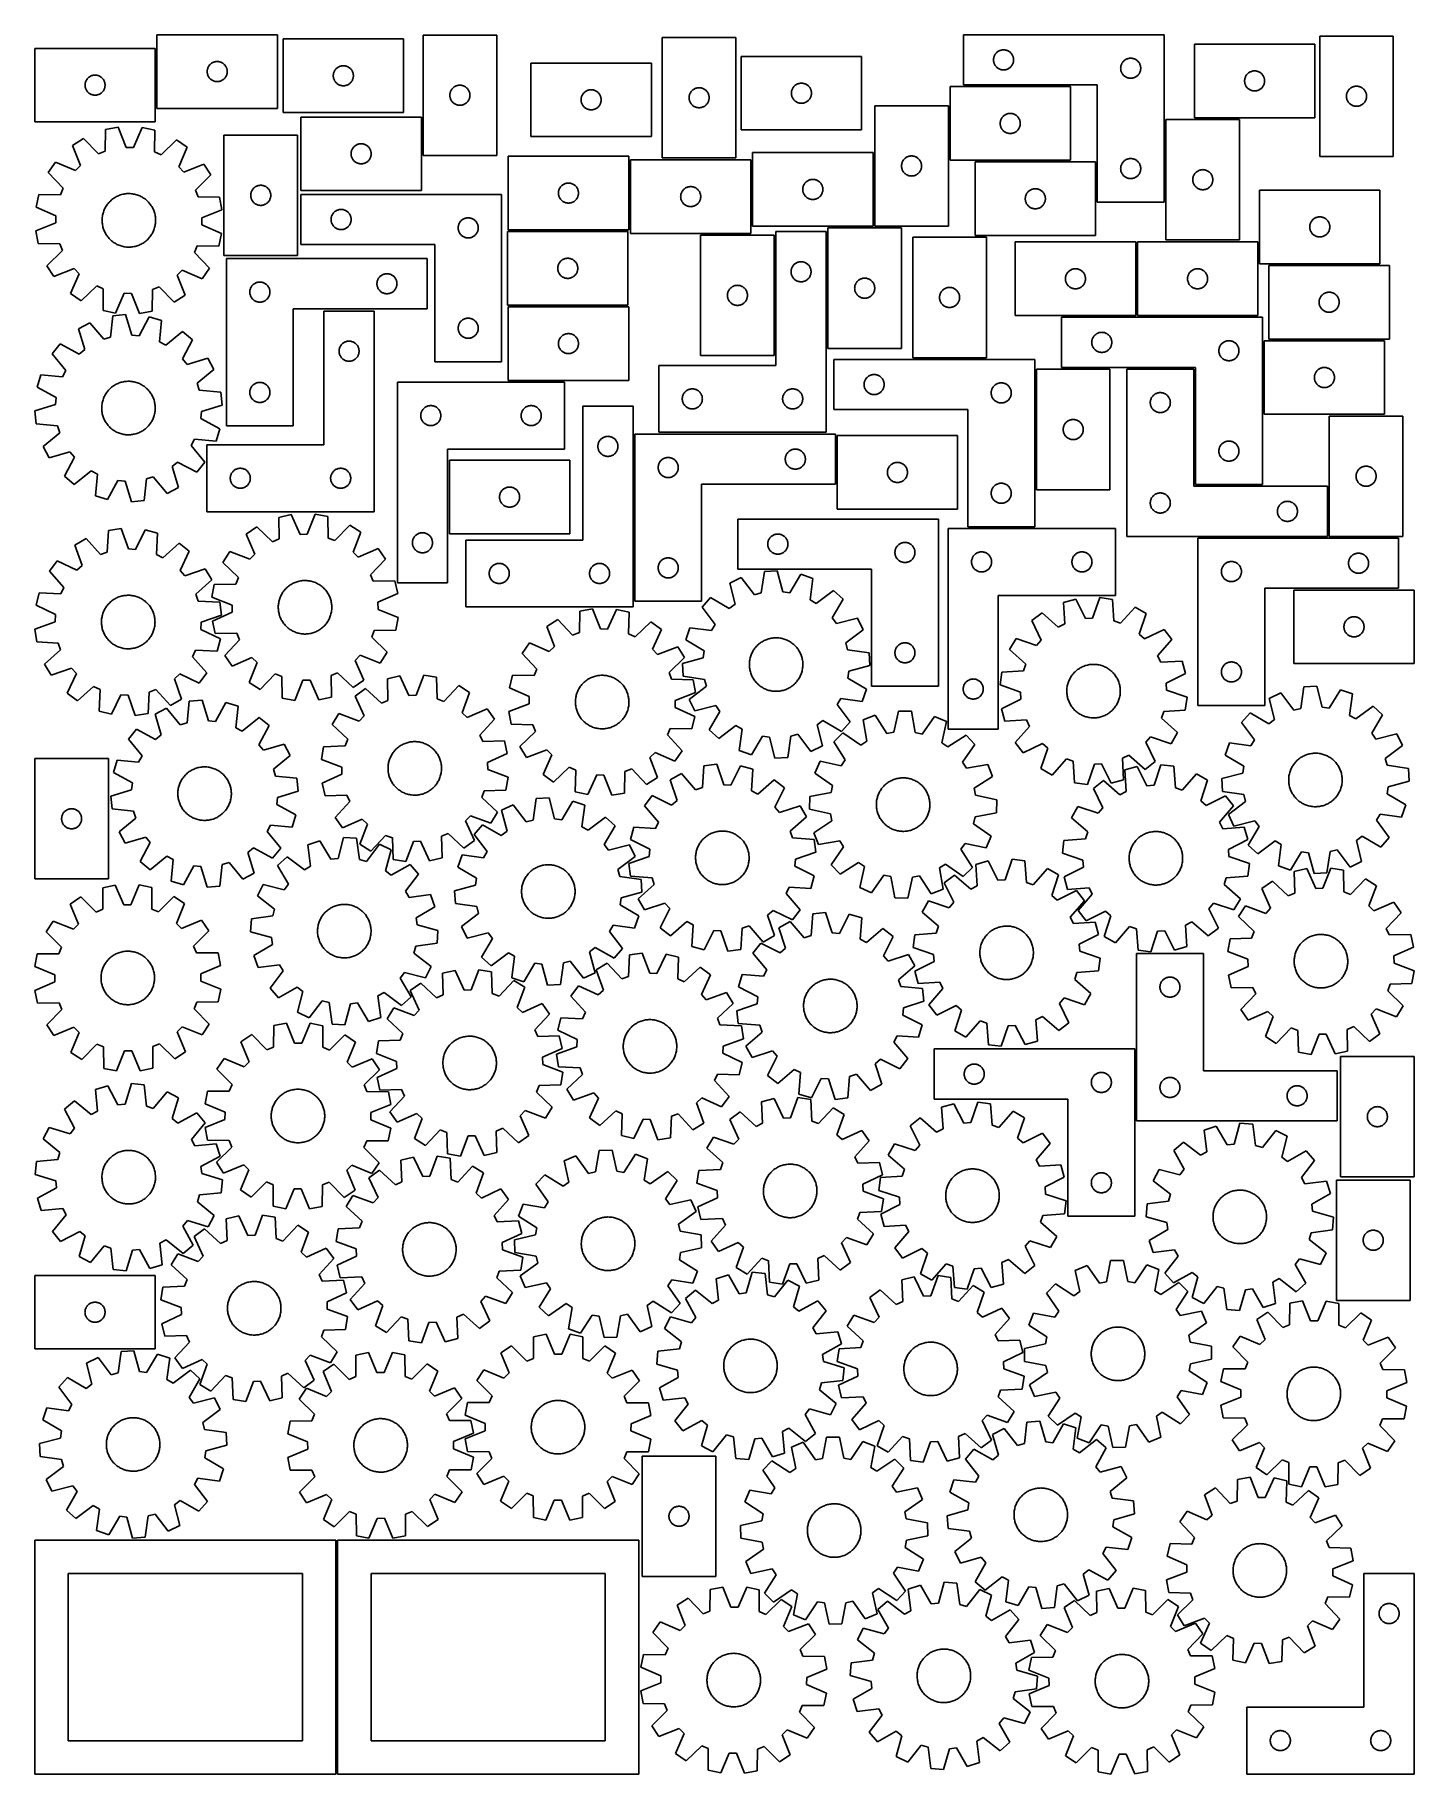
# Model space of a CAD drawing. Header units: millimetres. Extents: x 7 to 1243, y 7 to 1566.
import ezdxf

# ---------------------------------------------------------------- set-up
doc = ezdxf.new("R2010")
doc.units = ezdxf.units.MM
doc.layers.add('CUT', color=7, linetype='CONTINUOUS', true_color=0x000000)

msp = doc.modelspace()

# ---------------------------------------------------------------- linework, layer by layer
at = {"layer": 'CUT'}
for p, q in [((224.07553, 1566.390412), (116.07553, 1566.390412)), ((116.07553, 1566.390412), (116.07553, 1500.390412)), ((224.07553, 1500.390412), (224.07553, 1566.390412)), ((337.201323, 1562.664826), (229.201323, 1562.664826)), ((229.201323, 1562.664826), (229.201323, 1496.664826)), ((337.201323, 1496.664826), (337.201323, 1562.664826)), ((420.712004, 1566.186067), (354.712004, 1566.186067)), ((354.712004, 1566.186067), (354.712004, 1458.186067)), ((420.712004, 1458.186067), (420.712004, 1566.186067)), ((635.224638, 1563.977083), (569.224638, 1563.977083)), ((569.224638, 1563.977083), (569.224638, 1455.977083)), ((635.224638, 1455.977083), (635.224638, 1563.977083)), ((1019.244442, 1566.401158), (839.244442, 1566.401158)), ((839.244442, 1566.401158), (839.244442, 1521.401158)), ((1019.244442, 1416.401158), (1019.244442, 1566.401158)), ((1158.736051, 1565.289092), (1158.736051, 1457.289092)), ((1224.736051, 1565.289092), (1158.736051, 1565.289092)), ((1224.736051, 1457.289092), (1224.736051, 1565.289092)), ((114.543792, 1554.234651), (6.543792, 1554.234651)), ((6.543792, 1554.234651), (6.543792, 1488.234651)), ((114.543792, 1488.234651), (114.543792, 1554.234651)), ((747.978238, 1547.026646), (639.978238, 1547.026646)), ((639.978238, 1547.026646), (639.978238, 1481.026646)), ((747.978238, 1481.026646), (747.978238, 1547.026646)), ((866.244442, 1543.901158), (866.263711, 1544.489786)), ((866.263711, 1544.489786), (866.321438, 1545.075894)), ((866.321438, 1545.075894), (866.417374, 1545.656971)), ((866.417374, 1545.656971), (866.551109, 1546.230529)), ((866.551109, 1546.230529), (866.722071, 1546.794113)), ((866.722071, 1546.794113), (866.929526, 1547.345309)), ((866.929526, 1547.345309), (867.172587, 1547.881756)), ((867.172587, 1547.881756), (867.450213, 1548.401158)), ((867.450213, 1548.401158), (867.761215, 1548.90129)), ((867.761215, 1548.90129), (868.104262, 1549.380011)), ((868.104262, 1549.380011), (868.477884, 1549.83527)), ((868.477884, 1549.83527), (868.880481, 1550.265119)), ((868.880481, 1550.265119), (869.310329, 1550.667716)), ((869.310329, 1550.667716), (869.765589, 1551.041338)), ((869.765589, 1551.041338), (870.24431, 1551.384384)), ((870.24431, 1551.384384), (870.744442, 1551.695387)), ((870.744442, 1551.695387), (871.263844, 1551.973013)), ((871.263844, 1551.973013), (871.800291, 1552.216074)), ((871.800291, 1552.216074), (872.351487, 1552.423529)), ((872.351487, 1552.423529), (872.91507, 1552.59449)), ((872.91507, 1552.59449), (873.488629, 1552.728225)), ((873.488629, 1552.728225), (874.069706, 1552.824162)), ((874.069706, 1552.824162), (874.655814, 1552.881888)), ((874.655814, 1552.881888), (875.244442, 1552.901158)), ((875.244442, 1552.901158), (875.83307, 1552.881888)), ((875.83307, 1552.881888), (876.419178, 1552.824162)), ((876.419178, 1552.824162), (877.000255, 1552.728225)), ((877.000255, 1552.728225), (877.573813, 1552.59449)), ((877.573813, 1552.59449), (878.137397, 1552.423529)), ((878.137397, 1552.423529), (878.688593, 1552.216074)), ((878.688593, 1552.216074), (879.22504, 1551.973013)), ((879.22504, 1551.973013), (879.744442, 1551.695387)), ((879.744442, 1551.695387), (880.244574, 1551.384384)), ((880.244574, 1551.384384), (880.723295, 1551.041338)), ((880.723295, 1551.041338), (881.178554, 1550.667716)), ((881.178554, 1550.667716), (881.608403, 1550.265119)), ((881.608403, 1550.265119), (882.011, 1549.83527)), ((882.011, 1549.83527), (882.384622, 1549.380011)), ((882.384622, 1549.380011), (882.727668, 1548.90129)), ((882.727668, 1548.90129), (883.03867, 1548.401158)), ((883.03867, 1548.401158), (883.316296, 1547.881756)), ((883.316296, 1547.881756), (883.559358, 1547.345309)), ((883.559358, 1547.345309), (883.766813, 1546.794113)), ((883.766813, 1546.794113), (883.937774, 1546.230529)), ((883.937774, 1546.230529), (884.071509, 1545.656971)), ((884.071509, 1545.656971), (884.167446, 1545.075894)), ((884.167446, 1545.075894), (884.225172, 1544.489786)), ((884.225172, 1544.489786), (884.244442, 1543.901158)), ((984.744442, 1544.195387), (985.263844, 1544.473013)), ((985.263844, 1544.473013), (985.800291, 1544.716074)), ((985.800291, 1544.716074), (986.351487, 1544.923529)), ((986.351487, 1544.923529), (986.91507, 1545.09449)), ((986.91507, 1545.09449), (987.488629, 1545.228225)), ((987.488629, 1545.228225), (988.069706, 1545.324162)), ((988.069706, 1545.324162), (988.655814, 1545.381888)), ((988.655814, 1545.381888), (989.244442, 1545.401158)), ((989.244442, 1545.401158), (989.83307, 1545.381888)), ((989.83307, 1545.381888), (990.419178, 1545.324162)), ((990.419178, 1545.324162), (991.000255, 1545.228225)), ((991.000255, 1545.228225), (991.573813, 1545.09449)), ((991.573813, 1545.09449), (992.137397, 1544.923529)), ((992.137397, 1544.923529), (992.688593, 1544.716074)), ((992.688593, 1544.716074), (993.22504, 1544.473013)), ((993.22504, 1544.473013), (993.744442, 1544.195387)), ((1154.374633, 1558.012727), (1046.374633, 1558.012727)), ((1046.374633, 1558.012727), (1046.374633, 1492.012727)), ((1154.374633, 1492.012727), (1154.374633, 1558.012727)), ((55.064939, 1528.374831), (55.543659, 1528.717877)), ((55.543659, 1528.717877), (56.043792, 1529.028879)), ((56.043792, 1529.028879), (56.563193, 1529.306505)), ((56.563193, 1529.306505), (57.099641, 1529.549566)), ((57.099641, 1529.549566), (57.650836, 1529.757022)), ((57.650836, 1529.757022), (58.21442, 1529.927983)), ((58.21442, 1529.927983), (58.787979, 1530.061718)), ((58.787979, 1530.061718), (59.369056, 1530.157654)), ((59.369056, 1530.157654), (59.955163, 1530.215381)), ((59.955163, 1530.215381), (60.543792, 1530.234651)), ((60.543792, 1530.234651), (61.13242, 1530.215381)), ((61.13242, 1530.215381), (61.718527, 1530.157654)), ((61.718527, 1530.157654), (62.299604, 1530.061718)), ((62.299604, 1530.061718), (62.873163, 1529.927983)), ((62.873163, 1529.927983), (63.436747, 1529.757022)), ((63.436747, 1529.757022), (63.987942, 1529.549566)), ((63.987942, 1529.549566), (64.52439, 1529.306505)), ((64.52439, 1529.306505), (65.043792, 1529.028879)), ((65.043792, 1529.028879), (65.543924, 1528.717877)), ((65.543924, 1528.717877), (66.022644, 1528.374831)), ((161.07553, 1533.390412), (161.094799, 1533.97904)), ((161.094799, 1532.801784), (161.07553, 1533.390412)), ((161.094799, 1533.97904), (161.152526, 1534.565148)), ((161.152526, 1532.215677), (161.094799, 1532.801784)), ((161.152526, 1534.565148), (161.248462, 1535.146225)), ((161.248462, 1531.634599), (161.152526, 1532.215677)), ((161.248462, 1535.146225), (161.382197, 1535.719784)), ((161.382197, 1531.061041), (161.248462, 1531.634599)), ((161.382197, 1535.719784), (161.553159, 1536.283368)), ((161.553159, 1530.497457), (161.382197, 1531.061041)), ((161.553159, 1536.283368), (161.760614, 1536.834563)), ((161.760614, 1529.946261), (161.553159, 1530.497457)), ((161.760614, 1536.834563), (162.003675, 1537.371011)), ((162.003675, 1529.409814), (161.760614, 1529.946261)), ((162.003675, 1537.371011), (162.281301, 1537.890412)), ((162.281301, 1528.890412), (162.003675, 1529.409814)), ((162.281301, 1537.890412), (162.592303, 1538.390544)), ((162.592303, 1528.39028), (162.281301, 1528.890412)), ((162.592303, 1538.390544), (162.93535, 1538.869265)), ((162.93535, 1538.869265), (163.308972, 1539.324525)), ((163.308972, 1539.324525), (163.711569, 1539.754373)), ((163.711569, 1539.754373), (164.141417, 1540.156971)), ((164.141417, 1540.156971), (164.596677, 1540.530592)), ((164.596677, 1540.530592), (165.075398, 1540.873639)), ((165.075398, 1540.873639), (165.57553, 1541.184641)), ((165.57553, 1541.184641), (166.094932, 1541.462267)), ((166.094932, 1541.462267), (166.631379, 1541.705328)), ((166.631379, 1541.705328), (167.182575, 1541.912783)), ((167.182575, 1541.912783), (167.746158, 1542.083745)), ((167.746158, 1542.083745), (168.319717, 1542.21748)), ((168.319717, 1542.21748), (168.900794, 1542.313416)), ((168.900794, 1542.313416), (169.486902, 1542.371143)), ((169.486902, 1542.371143), (170.07553, 1542.390412)), ((170.07553, 1542.390412), (170.664158, 1542.371143)), ((170.664158, 1542.371143), (171.250266, 1542.313416)), ((171.250266, 1542.313416), (171.831343, 1542.21748)), ((171.831343, 1542.21748), (172.404901, 1542.083745)), ((172.404901, 1542.083745), (172.968485, 1541.912783)), ((172.968485, 1541.912783), (173.519681, 1541.705328)), ((173.519681, 1541.705328), (174.056128, 1541.462267)), ((174.056128, 1541.462267), (174.57553, 1541.184641)), ((174.57553, 1541.184641), (175.075662, 1540.873639)), ((175.075662, 1540.873639), (175.554383, 1540.530592)), ((175.554383, 1540.530592), (176.009642, 1540.156971)), ((176.009642, 1540.156971), (176.439491, 1539.754373)), ((176.439491, 1539.754373), (176.842088, 1539.324525)), ((176.842088, 1539.324525), (177.21571, 1538.869265)), ((177.21571, 1538.869265), (177.558756, 1538.390544)), ((177.558756, 1538.390544), (177.869758, 1537.890412)), ((177.869758, 1528.890412), (177.558756, 1528.39028)), ((177.869758, 1537.890412), (178.147384, 1537.371011)), ((178.147384, 1529.409814), (177.869758, 1528.890412)), ((178.147384, 1537.371011), (178.390446, 1536.834563)), ((178.390446, 1529.946261), (178.147384, 1529.409814)), ((178.390446, 1536.834563), (178.597901, 1536.283368)), ((178.597901, 1530.497457), (178.390446, 1529.946261)), ((178.597901, 1536.283368), (178.768862, 1535.719784)), ((178.768862, 1531.061041), (178.597901, 1530.497457)), ((178.768862, 1535.719784), (178.902597, 1535.146225)), ((178.902597, 1531.634599), (178.768862, 1531.061041)), ((178.902597, 1535.146225), (178.998534, 1534.565148)), ((178.998534, 1532.215677), (178.902597, 1531.634599)), ((178.998534, 1534.565148), (179.05626, 1533.97904)), ((179.05626, 1532.801784), (178.998534, 1532.215677)), ((179.05626, 1533.97904), (179.07553, 1533.390412)), ((179.07553, 1533.390412), (179.05626, 1532.801784)), ((274.201323, 1529.664826), (274.220593, 1530.253455)), ((274.220593, 1529.076198), (274.201323, 1529.664826)), ((274.220593, 1530.253455), (274.27832, 1530.839562)), ((274.27832, 1528.490091), (274.220593, 1529.076198)), ((274.27832, 1530.839562), (274.374256, 1531.420639)), ((274.374256, 1531.420639), (274.507991, 1531.994198)), ((274.507991, 1531.994198), (274.678952, 1532.557782)), ((274.678952, 1532.557782), (274.886407, 1533.108977)), ((274.886407, 1533.108977), (275.129469, 1533.645425)), ((275.129469, 1533.645425), (275.407095, 1534.164826)), ((275.407095, 1534.164826), (275.718097, 1534.664958)), ((275.718097, 1534.664958), (276.061143, 1535.143679)), ((276.061143, 1535.143679), (276.434765, 1535.598939)), ((276.434765, 1535.598939), (276.837362, 1536.028787)), ((276.837362, 1536.028787), (277.267211, 1536.431385)), ((277.267211, 1536.431385), (277.72247, 1536.805006)), ((277.72247, 1536.805006), (278.201191, 1537.148053)), ((278.201191, 1537.148053), (278.701323, 1537.459055)), ((278.701323, 1537.459055), (279.220725, 1537.736681)), ((279.220725, 1537.736681), (279.757172, 1537.979742)), ((279.757172, 1537.979742), (280.308368, 1538.187198)), ((280.308368, 1538.187198), (280.871952, 1538.358159)), ((280.871952, 1538.358159), (281.44551, 1538.491894)), ((281.44551, 1538.491894), (282.026588, 1538.58783)), ((282.026588, 1538.58783), (282.612695, 1538.645557)), ((282.612695, 1538.645557), (283.201323, 1538.664826)), ((283.201323, 1538.664826), (283.789951, 1538.645557)), ((283.789951, 1538.645557), (284.376059, 1538.58783)), ((284.376059, 1538.58783), (284.957136, 1538.491894)), ((284.957136, 1538.491894), (285.530695, 1538.358159)), ((285.530695, 1538.358159), (286.094278, 1538.187198)), ((286.094278, 1538.187198), (286.645474, 1537.979742)), ((286.645474, 1537.979742), (287.181921, 1537.736681)), ((287.181921, 1537.736681), (287.701323, 1537.459055)), ((287.701323, 1537.459055), (288.201455, 1537.148053)), ((288.201455, 1537.148053), (288.680176, 1536.805006)), ((288.680176, 1536.805006), (289.135436, 1536.431385)), ((289.135436, 1536.431385), (289.565284, 1536.028787)), ((289.565284, 1536.028787), (289.967882, 1535.598939)), ((289.967882, 1535.598939), (290.341503, 1535.143679)), ((290.341503, 1535.143679), (290.68455, 1534.664958)), ((290.68455, 1534.664958), (290.995552, 1534.164826)), ((290.995552, 1534.164826), (291.273178, 1533.645425)), ((291.273178, 1533.645425), (291.516239, 1533.108977)), ((291.516239, 1533.108977), (291.723694, 1532.557782)), ((291.723694, 1532.557782), (291.894656, 1531.994198)), ((291.894656, 1531.994198), (292.028391, 1531.420639)), ((292.028391, 1531.420639), (292.124327, 1530.839562)), ((292.124327, 1530.839562), (292.182054, 1530.253455)), ((292.182054, 1529.076198), (292.124327, 1528.490091)), ((292.182054, 1530.253455), (292.201323, 1529.664826)), ((292.201323, 1529.664826), (292.182054, 1529.076198)), ((559.417813, 1541.080845), (451.417813, 1541.080845)), ((451.417813, 1541.080845), (451.417813, 1475.080845)), ((559.417813, 1475.080845), (559.417813, 1541.080845)), ((866.263711, 1543.31253), (866.244442, 1543.901158)), ((866.321438, 1542.726422), (866.263711, 1543.31253)), ((866.417374, 1542.145345), (866.321438, 1542.726422)), ((866.551109, 1541.571787), (866.417374, 1542.145345)), ((866.722071, 1541.008203), (866.551109, 1541.571787)), ((866.929526, 1540.457007), (866.722071, 1541.008203)), ((867.172587, 1539.92056), (866.929526, 1540.457007)), ((867.450213, 1539.401158), (867.172587, 1539.92056)), ((867.761215, 1538.901026), (867.450213, 1539.401158)), ((868.104262, 1538.422305), (867.761215, 1538.901026)), ((868.477884, 1537.967046), (868.104262, 1538.422305)), ((868.880481, 1537.537197), (868.477884, 1537.967046)), ((869.310329, 1537.1346), (868.880481, 1537.537197)), ((869.765589, 1536.760978), (869.310329, 1537.1346)), ((870.24431, 1536.417931), (869.765589, 1536.760978)), ((870.744442, 1536.106929), (870.24431, 1536.417931)), ((871.263844, 1535.829303), (870.744442, 1536.106929)), ((871.800291, 1535.586242), (871.263844, 1535.829303)), ((872.351487, 1535.378787), (871.800291, 1535.586242)), ((872.91507, 1535.207826), (872.351487, 1535.378787)), ((873.488629, 1535.07409), (872.91507, 1535.207826)), ((874.069706, 1534.978154), (873.488629, 1535.07409)), ((874.655814, 1534.920428), (874.069706, 1534.978154)), ((875.244442, 1534.901158), (874.655814, 1534.920428)), ((875.83307, 1534.920428), (875.244442, 1534.901158)), ((876.419178, 1534.978154), (875.83307, 1534.920428)), ((877.000255, 1535.07409), (876.419178, 1534.978154)), ((877.573813, 1535.207826), (877.000255, 1535.07409)), ((878.137397, 1535.378787), (877.573813, 1535.207826)), ((878.688593, 1535.586242), (878.137397, 1535.378787)), ((879.22504, 1535.829303), (878.688593, 1535.586242)), ((879.744442, 1536.106929), (879.22504, 1535.829303)), ((880.244574, 1536.417931), (879.744442, 1536.106929)), ((880.723295, 1536.760978), (880.244574, 1536.417931)), ((881.178554, 1537.1346), (880.723295, 1536.760978)), ((881.608403, 1537.537197), (881.178554, 1537.1346)), ((882.011, 1537.967046), (881.608403, 1537.537197)), ((882.384622, 1538.422305), (882.011, 1537.967046)), ((882.727668, 1538.901026), (882.384622, 1538.422305)), ((883.03867, 1539.401158), (882.727668, 1538.901026)), ((883.316296, 1539.92056), (883.03867, 1539.401158)), ((883.559358, 1540.457007), (883.316296, 1539.92056)), ((883.766813, 1541.008203), (883.559358, 1540.457007)), ((883.937774, 1541.571787), (883.766813, 1541.008203)), ((884.071509, 1542.145345), (883.937774, 1541.571787)), ((884.167446, 1542.726422), (884.071509, 1542.145345)), ((884.225172, 1543.31253), (884.167446, 1542.726422)), ((884.244442, 1543.901158), (884.225172, 1543.31253)), ((980.244442, 1536.401158), (980.263711, 1536.989786)), ((980.263711, 1535.81253), (980.244442, 1536.401158)), ((980.263711, 1536.989786), (980.321438, 1537.575894)), ((980.321438, 1535.226422), (980.263711, 1535.81253)), ((980.321438, 1537.575894), (980.417374, 1538.156971)), ((980.417374, 1534.645345), (980.321438, 1535.226422)), ((980.417374, 1538.156971), (980.551109, 1538.730529)), ((980.551109, 1534.071787), (980.417374, 1534.645345)), ((980.551109, 1538.730529), (980.722071, 1539.294113)), ((980.722071, 1533.508203), (980.551109, 1534.071787)), ((980.722071, 1539.294113), (980.929526, 1539.845309)), ((980.929526, 1532.957007), (980.722071, 1533.508203)), ((980.929526, 1539.845309), (981.172587, 1540.381756)), ((981.172587, 1532.42056), (980.929526, 1532.957007)), ((981.172587, 1540.381756), (981.450213, 1540.901158)), ((981.450213, 1531.901158), (981.172587, 1532.42056)), ((981.450213, 1540.901158), (981.761215, 1541.40129)), ((981.761215, 1531.401026), (981.450213, 1531.901158)), ((981.761215, 1541.40129), (982.104262, 1541.880011)), ((982.104262, 1530.922305), (981.761215, 1531.401026)), ((982.104262, 1541.880011), (982.477884, 1542.33527)), ((982.477884, 1530.467046), (982.104262, 1530.922305)), ((982.477884, 1542.33527), (982.880481, 1542.765119)), ((982.880481, 1530.037197), (982.477884, 1530.467046)), ((982.880481, 1542.765119), (983.310329, 1543.167716)), ((983.310329, 1529.6346), (982.880481, 1530.037197)), ((983.310329, 1543.167716), (983.765589, 1543.541338)), ((983.765589, 1529.260978), (983.310329, 1529.6346)), ((983.765589, 1543.541338), (984.24431, 1543.884384)), ((984.24431, 1528.917931), (983.765589, 1529.260978)), ((984.24431, 1543.884384), (984.744442, 1544.195387)), ((984.744442, 1528.606929), (984.24431, 1528.917931)), ((993.744442, 1544.195387), (994.244574, 1543.884384)), ((994.244574, 1528.917931), (993.744442, 1528.606929)), ((994.244574, 1543.884384), (994.723295, 1543.541338)), ((994.723295, 1529.260978), (994.244574, 1528.917931)), ((994.723295, 1543.541338), (995.178554, 1543.167716)), ((995.178554, 1529.6346), (994.723295, 1529.260978)), ((995.178554, 1543.167716), (995.608403, 1542.765119)), ((995.608403, 1530.037197), (995.178554, 1529.6346)), ((995.608403, 1542.765119), (996.011, 1542.33527)), ((996.011, 1530.467046), (995.608403, 1530.037197)), ((996.011, 1542.33527), (996.384622, 1541.880011)), ((996.384622, 1530.922305), (996.011, 1530.467046)), ((996.384622, 1541.880011), (996.727668, 1541.40129)), ((996.727668, 1531.401026), (996.384622, 1530.922305)), ((996.727668, 1541.40129), (997.03867, 1540.901158)), ((997.03867, 1531.901158), (996.727668, 1531.401026)), ((997.03867, 1540.901158), (997.316296, 1540.381756)), ((997.316296, 1532.42056), (997.03867, 1531.901158)), ((997.316296, 1540.381756), (997.559358, 1539.845309)), ((997.559358, 1532.957007), (997.316296, 1532.42056)), ((997.559358, 1539.845309), (997.766813, 1539.294113)), ((997.766813, 1533.508203), (997.559358, 1532.957007)), ((997.766813, 1539.294113), (997.937774, 1538.730529)), ((997.937774, 1534.071787), (997.766813, 1533.508203)), ((997.937774, 1538.730529), (998.071509, 1538.156971)), ((998.071509, 1534.645345), (997.937774, 1534.071787)), ((998.071509, 1538.156971), (998.167446, 1537.575894)), ((998.167446, 1535.226422), (998.071509, 1534.645345)), ((998.167446, 1537.575894), (998.225172, 1536.989786)), ((998.225172, 1535.81253), (998.167446, 1535.226422)), ((998.225172, 1536.989786), (998.244442, 1536.401158)), ((998.244442, 1536.401158), (998.225172, 1535.81253)), ((1092.059717, 1528.456878), (1092.302778, 1528.993325)), ((1092.302778, 1528.993325), (1092.580404, 1529.512727)), ((1092.580404, 1529.512727), (1092.891406, 1530.012859)), ((1092.891406, 1530.012859), (1093.234453, 1530.49158)), ((1093.234453, 1530.49158), (1093.608074, 1530.946839)), ((1093.608074, 1530.946839), (1094.010672, 1531.376688)), ((1094.010672, 1531.376688), (1094.44052, 1531.779285)), ((1094.44052, 1531.779285), (1094.89578, 1532.152907)), ((1094.89578, 1532.152907), (1095.3745, 1532.495953)), ((1095.3745, 1532.495953), (1095.874633, 1532.806955)), ((1095.874633, 1532.806955), (1096.394034, 1533.084581)), ((1096.394034, 1533.084581), (1096.930482, 1533.327643)), ((1096.930482, 1533.327643), (1097.481677, 1533.535098)), ((1097.481677, 1533.535098), (1098.045261, 1533.706059)), ((1098.045261, 1533.706059), (1098.61882, 1533.839794)), ((1098.61882, 1533.839794), (1099.199897, 1533.935731)), ((1099.199897, 1533.935731), (1099.786004, 1533.993457)), ((1099.786004, 1533.993457), (1100.374633, 1534.012727)), ((1100.374633, 1534.012727), (1100.963261, 1533.993457)), ((1100.963261, 1533.993457), (1101.549368, 1533.935731)), ((1101.549368, 1533.935731), (1102.130445, 1533.839794)), ((1102.130445, 1533.839794), (1102.704004, 1533.706059)), ((1102.704004, 1533.706059), (1103.267588, 1533.535098)), ((1103.267588, 1533.535098), (1103.818783, 1533.327643)), ((1103.818783, 1533.327643), (1104.355231, 1533.084581)), ((1104.355231, 1533.084581), (1104.874633, 1532.806955)), ((1104.874633, 1532.806955), (1105.374765, 1532.495953)), ((1105.374765, 1532.495953), (1105.853485, 1532.152907)), ((1105.853485, 1532.152907), (1106.308745, 1531.779285)), ((1106.308745, 1531.779285), (1106.738594, 1531.376688)), ((1106.738594, 1531.376688), (1107.141191, 1530.946839)), ((1107.141191, 1530.946839), (1107.514813, 1530.49158)), ((1107.514813, 1530.49158), (1107.857859, 1530.012859)), ((1107.857859, 1530.012859), (1108.168861, 1529.512727)), ((1108.168861, 1529.512727), (1108.446487, 1528.993325)), ((1108.446487, 1528.993325), (1108.689548, 1528.456878)), ((51.543792, 1521.234651), (51.563061, 1521.823279)), ((51.563061, 1520.646022), (51.543792, 1521.234651)), ((51.563061, 1521.823279), (51.620788, 1522.409386)), ((51.620788, 1520.059915), (51.563061, 1520.646022)), ((51.620788, 1522.409386), (51.716724, 1522.990464)), ((51.716724, 1519.478838), (51.620788, 1520.059915)), ((51.716724, 1522.990464), (51.850459, 1523.564022)), ((51.850459, 1518.905279), (51.716724, 1519.478838)), ((51.850459, 1523.564022), (52.02142, 1524.127606)), ((52.02142, 1518.341695), (51.850459, 1518.905279)), ((52.02142, 1524.127606), (52.228876, 1524.678802)), ((52.228876, 1517.7905), (52.02142, 1518.341695)), ((52.228876, 1524.678802), (52.471937, 1525.215249)), ((52.471937, 1517.254052), (52.228876, 1517.7905)), ((52.471937, 1525.215249), (52.749563, 1525.734651)), ((52.749563, 1516.734651), (52.471937, 1517.254052)), ((52.749563, 1525.734651), (53.060565, 1526.234783)), ((53.060565, 1516.234519), (52.749563, 1516.734651)), ((53.060565, 1526.234783), (53.403611, 1526.713503)), ((53.403611, 1515.755798), (53.060565, 1516.234519)), ((53.403611, 1526.713503), (53.777233, 1527.168763)), ((53.777233, 1515.300538), (53.403611, 1515.755798)), ((53.777233, 1527.168763), (54.17983, 1527.598612)), ((54.17983, 1514.87069), (53.777233, 1515.300538)), ((54.17983, 1527.598612), (54.609679, 1528.001209)), ((54.609679, 1514.468092), (54.17983, 1514.87069)), ((54.609679, 1528.001209), (55.064939, 1528.374831)), ((55.064939, 1514.094471), (54.609679, 1514.468092)), ((55.543659, 1513.751424), (55.064939, 1514.094471)), ((56.043792, 1513.440422), (55.543659, 1513.751424)), ((56.563193, 1513.162796), (56.043792, 1513.440422)), ((57.099641, 1512.919735), (56.563193, 1513.162796)), ((64.52439, 1513.162796), (63.987942, 1512.919735)), ((65.043792, 1513.440422), (64.52439, 1513.162796)), ((65.543924, 1513.751424), (65.043792, 1513.440422)), ((66.022644, 1514.094471), (65.543924, 1513.751424)), ((66.022644, 1528.374831), (66.477904, 1528.001209)), ((66.477904, 1514.468092), (66.022644, 1514.094471)), ((66.477904, 1528.001209), (66.907753, 1527.598612)), ((66.907753, 1514.87069), (66.477904, 1514.468092)), ((66.907753, 1527.598612), (67.31035, 1527.168763)), ((67.31035, 1515.300538), (66.907753, 1514.87069)), ((67.31035, 1527.168763), (67.683972, 1526.713503)), ((67.683972, 1515.755798), (67.31035, 1515.300538)), ((67.683972, 1526.713503), (68.027018, 1526.234783)), ((68.027018, 1516.234519), (67.683972, 1515.755798)), ((68.027018, 1526.234783), (68.33802, 1525.734651)), ((68.33802, 1516.734651), (68.027018, 1516.234519)), ((68.33802, 1525.734651), (68.615646, 1525.215249)), ((68.615646, 1517.254052), (68.33802, 1516.734651)), ((68.615646, 1525.215249), (68.858707, 1524.678802)), ((68.858707, 1517.7905), (68.615646, 1517.254052)), ((68.858707, 1524.678802), (69.066163, 1524.127606)), ((69.066163, 1518.341695), (68.858707, 1517.7905)), ((69.066163, 1524.127606), (69.237124, 1523.564022)), ((69.237124, 1518.905279), (69.066163, 1518.341695)), ((69.237124, 1523.564022), (69.370859, 1522.990464)), ((69.370859, 1519.478838), (69.237124, 1518.905279)), ((69.370859, 1522.990464), (69.466795, 1522.409386)), ((69.466795, 1520.059915), (69.370859, 1519.478838)), ((69.466795, 1522.409386), (69.524522, 1521.823279)), ((69.524522, 1520.646022), (69.466795, 1520.059915)), ((69.524522, 1521.823279), (69.543792, 1521.234651)), ((69.543792, 1521.234651), (69.524522, 1520.646022)), ((162.93535, 1527.911559), (162.592303, 1528.39028)), ((163.308972, 1527.4563), (162.93535, 1527.911559)), ((163.711569, 1527.026451), (163.308972, 1527.4563)), ((164.141417, 1526.623854), (163.711569, 1527.026451)), ((164.596677, 1526.250232), (164.141417, 1526.623854)), ((165.075398, 1525.907186), (164.596677, 1526.250232)), ((165.57553, 1525.596184), (165.075398, 1525.907186)), ((166.094932, 1525.318558), (165.57553, 1525.596184)), ((166.631379, 1525.075497), (166.094932, 1525.318558)), ((167.182575, 1524.868041), (166.631379, 1525.075497)), ((167.746158, 1524.69708), (167.182575, 1524.868041)), ((168.319717, 1524.563345), (167.746158, 1524.69708)), ((168.900794, 1524.467409), (168.319717, 1524.563345)), ((169.486902, 1524.409682), (168.900794, 1524.467409)), ((170.07553, 1524.390412), (169.486902, 1524.409682)), ((170.664158, 1524.409682), (170.07553, 1524.390412)), ((171.250266, 1524.467409), (170.664158, 1524.409682)), ((171.831343, 1524.563345), (171.250266, 1524.467409)), ((172.404901, 1524.69708), (171.831343, 1524.563345)), ((172.968485, 1524.868041), (172.404901, 1524.69708)), ((173.519681, 1525.075497), (172.968485, 1524.868041)), ((174.056128, 1525.318558), (173.519681, 1525.075497)), ((174.57553, 1525.596184), (174.056128, 1525.318558)), ((175.075662, 1525.907186), (174.57553, 1525.596184)), ((175.554383, 1526.250232), (175.075662, 1525.907186)), ((176.009642, 1526.623854), (175.554383, 1526.250232)), ((176.439491, 1527.026451), (176.009642, 1526.623854)), ((176.842088, 1527.4563), (176.439491, 1527.026451)), ((177.21571, 1527.911559), (176.842088, 1527.4563)), ((177.558756, 1528.39028), (177.21571, 1527.911559)), ((274.374256, 1527.909013), (274.27832, 1528.490091)), ((274.507991, 1527.335455), (274.374256, 1527.909013)), ((274.678952, 1526.771871), (274.507991, 1527.335455)), ((274.886407, 1526.220676), (274.678952, 1526.771871)), ((275.129469, 1525.684228), (274.886407, 1526.220676)), ((275.407095, 1525.164826), (275.129469, 1525.684228)), ((275.718097, 1524.664694), (275.407095, 1525.164826)), ((276.061143, 1524.185974), (275.718097, 1524.664694)), ((276.434765, 1523.730714), (276.061143, 1524.185974)), ((276.837362, 1523.300865), (276.434765, 1523.730714)), ((277.267211, 1522.898268), (276.837362, 1523.300865)), ((277.72247, 1522.524646), (277.267211, 1522.898268)), ((278.201191, 1522.1816), (277.72247, 1522.524646)), ((278.701323, 1521.870598), (278.201191, 1522.1816)), ((279.220725, 1521.592972), (278.701323, 1521.870598)), ((279.757172, 1521.349911), (279.220725, 1521.592972)), ((280.308368, 1521.142455), (279.757172, 1521.349911)), ((280.871952, 1520.971494), (280.308368, 1521.142455)), ((281.44551, 1520.837759), (280.871952, 1520.971494)), ((282.026588, 1520.741823), (281.44551, 1520.837759)), ((282.612695, 1520.684096), (282.026588, 1520.741823)), ((283.201323, 1520.664826), (282.612695, 1520.684096)), ((283.789951, 1520.684096), (283.201323, 1520.664826)), ((284.376059, 1520.741823), (283.789951, 1520.684096)), ((284.957136, 1520.837759), (284.376059, 1520.741823)), ((285.530695, 1520.971494), (284.957136, 1520.837759)), ((286.094278, 1521.142455), (285.530695, 1520.971494)), ((286.645474, 1521.349911), (286.094278, 1521.142455)), ((287.181921, 1521.592972), (286.645474, 1521.349911)), ((287.701323, 1521.870598), (287.181921, 1521.592972)), ((288.201455, 1522.1816), (287.701323, 1521.870598)), ((288.680176, 1522.524646), (288.201455, 1522.1816)), ((289.135436, 1522.898268), (288.680176, 1522.524646)), ((289.565284, 1523.300865), (289.135436, 1522.898268)), ((289.967882, 1523.730714), (289.565284, 1523.300865)), ((290.341503, 1524.185974), (289.967882, 1523.730714)), ((290.68455, 1524.664694), (290.341503, 1524.185974)), ((290.995552, 1525.164826), (290.68455, 1524.664694)), ((291.273178, 1525.684228), (290.995552, 1525.164826)), ((291.516239, 1526.220676), (291.273178, 1525.684228)), ((291.723694, 1526.771871), (291.516239, 1526.220676)), ((291.894656, 1527.335455), (291.723694, 1526.771871)), ((292.028391, 1527.909013), (291.894656, 1527.335455)), ((292.124327, 1528.490091), (292.028391, 1527.909013)), ((378.731274, 1512.774695), (378.789, 1513.360803)), ((378.789, 1513.360803), (378.884936, 1513.94188)), ((378.884936, 1513.94188), (379.018672, 1514.515439)), ((379.018672, 1514.515439), (379.189633, 1515.079022)), ((379.189633, 1515.079022), (379.397088, 1515.630218)), ((379.397088, 1515.630218), (379.640149, 1516.166665)), ((379.640149, 1516.166665), (379.917775, 1516.686067)), ((379.917775, 1516.686067), (380.228778, 1517.186199)), ((380.228778, 1517.186199), (380.571824, 1517.66492)), ((380.571824, 1517.66492), (380.945446, 1518.12018)), ((380.945446, 1518.12018), (381.348043, 1518.550028)), ((381.348043, 1518.550028), (381.777892, 1518.952626)), ((381.777892, 1518.952626), (382.233151, 1519.326247)), ((382.233151, 1519.326247), (382.711872, 1519.669294)), ((382.711872, 1519.669294), (383.212004, 1519.980296)), ((383.212004, 1519.980296), (383.731406, 1520.257922)), ((383.731406, 1520.257922), (384.267853, 1520.500983)), ((384.267853, 1520.500983), (384.819049, 1520.708438)), ((384.819049, 1520.708438), (385.382633, 1520.8794)), ((385.382633, 1520.8794), (385.956191, 1521.013135)), ((385.956191, 1521.013135), (386.537268, 1521.109071)), ((386.537268, 1521.109071), (387.123376, 1521.166798)), ((387.123376, 1521.166798), (387.712004, 1521.186067)), ((387.712004, 1521.186067), (388.300632, 1521.166798)), ((388.300632, 1521.166798), (388.88674, 1521.109071)), ((388.88674, 1521.109071), (389.467817, 1521.013135)), ((389.467817, 1521.013135), (390.041375, 1520.8794)), ((390.041375, 1520.8794), (390.604959, 1520.708438)), ((390.604959, 1520.708438), (391.156155, 1520.500983)), ((391.156155, 1520.500983), (391.692602, 1520.257922)), ((391.692602, 1520.257922), (392.212004, 1519.980296)), ((392.212004, 1519.980296), (392.712136, 1519.669294)), ((392.712136, 1519.669294), (393.190857, 1519.326247)), ((393.190857, 1519.326247), (393.646116, 1518.952626)), ((393.646116, 1518.952626), (394.075965, 1518.550028)), ((394.075965, 1518.550028), (394.478562, 1518.12018)), ((394.478562, 1518.12018), (394.852184, 1517.66492)), ((394.852184, 1517.66492), (395.195231, 1517.186199)), ((395.195231, 1517.186199), (395.506233, 1516.686067)), ((395.506233, 1516.686067), (395.783859, 1516.166665)), ((395.783859, 1516.166665), (396.02692, 1515.630218)), ((396.02692, 1515.630218), (396.234375, 1515.079022)), ((396.234375, 1515.079022), (396.405336, 1514.515439)), ((396.405336, 1514.515439), (396.539072, 1513.94188)), ((396.539072, 1513.94188), (396.635008, 1513.360803)), ((396.635008, 1513.360803), (396.692734, 1512.774695)), ((497.934587, 1513.080977), (498.277633, 1513.559698)), ((498.277633, 1513.559698), (498.651255, 1514.014957)), ((498.651255, 1514.014957), (499.053852, 1514.444806)), ((499.053852, 1514.444806), (499.483701, 1514.847403)), ((499.483701, 1514.847403), (499.93896, 1515.221025)), ((499.93896, 1515.221025), (500.417681, 1515.564072)), ((500.417681, 1515.564072), (500.917813, 1515.875074)), ((500.917813, 1515.875074), (501.437215, 1516.1527)), ((501.437215, 1516.1527), (501.973662, 1516.395761)), ((501.973662, 1516.395761), (502.524858, 1516.603216)), ((502.524858, 1516.603216), (503.088442, 1516.774177)), ((503.088442, 1516.774177), (503.662, 1516.907913)), ((503.662, 1516.907913), (504.243077, 1517.003849)), ((504.243077, 1517.003849), (504.829185, 1517.061575)), ((504.829185, 1517.061575), (505.417813, 1517.080845)), ((505.417813, 1517.080845), (506.006441, 1517.061575)), ((506.006441, 1517.061575), (506.592549, 1517.003849)), ((506.592549, 1517.003849), (507.173626, 1516.907913)), ((507.173626, 1516.907913), (507.747185, 1516.774177)), ((507.747185, 1516.774177), (508.310768, 1516.603216)), ((508.310768, 1516.603216), (508.861964, 1516.395761)), ((508.861964, 1516.395761), (509.398411, 1516.1527)), ((509.398411, 1516.1527), (509.917813, 1515.875074)), ((509.917813, 1515.875074), (510.417945, 1515.564072)), ((510.417945, 1515.564072), (510.896666, 1515.221025)), ((510.896666, 1515.221025), (511.351925, 1514.847403)), ((511.351925, 1514.847403), (511.781774, 1514.444806)), ((511.781774, 1514.444806), (512.184371, 1514.014957)), ((512.184371, 1514.014957), (512.557993, 1513.559698)), ((512.557993, 1513.559698), (512.90104, 1513.080977)), ((593.702267, 1512.870038), (593.909722, 1513.421234)), ((593.909722, 1513.421234), (594.152784, 1513.957681)), ((594.152784, 1513.957681), (594.43041, 1514.477083)), ((594.43041, 1514.477083), (594.741412, 1514.977215)), ((594.741412, 1514.977215), (595.084458, 1515.455936)), ((595.084458, 1515.455936), (595.45808, 1515.911195)), ((595.45808, 1515.911195), (595.860677, 1516.341044)), ((595.860677, 1516.341044), (596.290526, 1516.743641)), ((596.290526, 1516.743641), (596.745785, 1517.117263)), ((596.745785, 1517.117263), (597.224506, 1517.460309)), ((597.224506, 1517.460309), (597.724638, 1517.771312)), ((597.724638, 1517.771312), (598.24404, 1518.048938)), ((598.24404, 1518.048938), (598.780487, 1518.291999)), ((598.780487, 1518.291999), (599.331683, 1518.499454)), ((599.331683, 1518.499454), (599.895267, 1518.670415)), ((599.895267, 1518.670415), (600.468825, 1518.80415)), ((600.468825, 1518.80415), (601.049903, 1518.900087)), ((601.049903, 1518.900087), (601.63601, 1518.957813)), ((601.63601, 1518.957813), (602.224638, 1518.977083)), ((602.224638, 1518.977083), (602.813266, 1518.957813)), ((602.813266, 1518.957813), (603.399374, 1518.900087)), ((603.399374, 1518.900087), (603.980451, 1518.80415)), ((603.980451, 1518.80415), (604.55401, 1518.670415)), ((604.55401, 1518.670415), (605.117593, 1518.499454)), ((605.117593, 1518.499454), (605.668789, 1518.291999)), ((605.668789, 1518.291999), (606.205237, 1518.048938)), ((606.205237, 1518.048938), (606.724638, 1517.771312)), ((606.724638, 1517.771312), (607.22477, 1517.460309)), ((607.22477, 1517.460309), (607.703491, 1517.117263)), ((607.703491, 1517.117263), (608.158751, 1516.743641)), ((608.158751, 1516.743641), (608.588599, 1516.341044)), ((608.588599, 1516.341044), (608.991197, 1515.911195)), ((608.991197, 1515.911195), (609.364818, 1515.455936)), ((609.364818, 1515.455936), (609.707865, 1514.977215)), ((609.707865, 1514.977215), (610.018867, 1514.477083)), ((610.018867, 1514.477083), (610.296493, 1513.957681)), ((610.296493, 1513.957681), (610.539554, 1513.421234)), ((610.539554, 1513.421234), (610.747009, 1512.870038)), ((684.978238, 1514.026646), (684.997508, 1514.615274)), ((684.997508, 1513.438018), (684.978238, 1514.026646)), ((684.997508, 1514.615274), (685.055234, 1515.201382)), ((685.055234, 1512.85191), (684.997508, 1513.438018)), ((685.055234, 1515.201382), (685.15117, 1515.782459)), ((685.15117, 1515.782459), (685.284905, 1516.356017)), ((685.284905, 1516.356017), (685.455867, 1516.919601)), ((685.455867, 1516.919601), (685.663322, 1517.470797)), ((685.663322, 1517.470797), (685.906383, 1518.007244)), ((685.906383, 1518.007244), (686.184009, 1518.526646)), ((686.184009, 1518.526646), (686.495011, 1519.026778)), ((686.495011, 1519.026778), (686.838058, 1519.505499)), ((686.838058, 1519.505499), (687.21168, 1519.960758)), ((687.21168, 1519.960758), (687.614277, 1520.390607)), ((687.614277, 1520.390607), (688.044126, 1520.793204)), ((688.044126, 1520.793204), (688.499385, 1521.166826)), ((688.499385, 1521.166826), (688.978106, 1521.509872)), ((688.978106, 1521.509872), (689.478238, 1521.820874)), ((689.478238, 1521.820874), (689.99764, 1522.0985)), ((689.99764, 1522.0985), (690.534087, 1522.341562)), ((690.534087, 1522.341562), (691.085283, 1522.549017)), ((691.085283, 1522.549017), (691.648867, 1522.719978)), ((691.648867, 1522.719978), (692.222425, 1522.853713)), ((692.222425, 1522.853713), (692.803502, 1522.94965)), ((692.803502, 1522.94965), (693.38961, 1523.007376)), ((693.38961, 1523.007376), (693.978238, 1523.026646)), ((693.978238, 1523.026646), (694.566866, 1523.007376)), ((694.566866, 1523.007376), (695.152974, 1522.94965)), ((695.152974, 1522.94965), (695.734051, 1522.853713)), ((695.734051, 1522.853713), (696.307609, 1522.719978)), ((696.307609, 1522.719978), (696.871193, 1522.549017)), ((696.871193, 1522.549017), (697.422389, 1522.341562)), ((697.422389, 1522.341562), (697.958836, 1522.0985)), ((697.958836, 1522.0985), (698.478238, 1521.820874)), ((698.478238, 1521.820874), (698.97837, 1521.509872)), ((698.97837, 1521.509872), (699.457091, 1521.166826)), ((699.457091, 1521.166826), (699.91235, 1520.793204)), ((699.91235, 1520.793204), (700.342199, 1520.390607)), ((700.342199, 1520.390607), (700.744796, 1519.960758)), ((700.744796, 1519.960758), (701.118418, 1519.505499)), ((701.118418, 1519.505499), (701.461464, 1519.026778)), ((701.461464, 1519.026778), (701.772467, 1518.526646)), ((701.772467, 1518.526646), (702.050093, 1518.007244)), ((702.050093, 1518.007244), (702.293154, 1517.470797)), ((702.293154, 1517.470797), (702.500609, 1516.919601)), ((702.500609, 1516.919601), (702.67157, 1516.356017)), ((702.67157, 1516.356017), (702.805305, 1515.782459)), ((702.805305, 1515.782459), (702.901242, 1515.201382)), ((702.901242, 1515.201382), (702.958968, 1514.615274)), ((702.958968, 1513.438018), (702.901242, 1512.85191)), ((702.958968, 1514.615274), (702.978238, 1514.026646)), ((702.978238, 1514.026646), (702.958968, 1513.438018)), ((935.246855, 1519.885041), (827.246855, 1519.885041)), ((827.246855, 1519.885041), (827.246855, 1453.885041)), ((839.244442, 1521.401158), (959.244442, 1521.401158)), ((935.246855, 1453.885041), (935.246855, 1519.885041)), ((959.244442, 1521.401158), (959.244442, 1416.401158)), ((985.263844, 1528.329303), (984.744442, 1528.606929)), ((985.800291, 1528.086242), (985.263844, 1528.329303)), ((986.351487, 1527.878787), (985.800291, 1528.086242)), ((986.91507, 1527.707826), (986.351487, 1527.878787)), ((987.488629, 1527.57409), (986.91507, 1527.707826)), ((988.069706, 1527.478154), (987.488629, 1527.57409)), ((988.655814, 1527.420428), (988.069706, 1527.478154)), ((989.244442, 1527.401158), (988.655814, 1527.420428)), ((989.83307, 1527.420428), (989.244442, 1527.401158)), ((990.419178, 1527.478154), (989.83307, 1527.420428)), ((991.000255, 1527.57409), (990.419178, 1527.478154)), ((991.573813, 1527.707826), (991.000255, 1527.57409)), ((992.137397, 1527.878787), (991.573813, 1527.707826)), ((992.688593, 1528.086242), (992.137397, 1527.878787)), ((993.22504, 1528.329303), (992.688593, 1528.086242)), ((993.744442, 1528.606929), (993.22504, 1528.329303)), ((1091.374633, 1525.012727), (1091.393902, 1525.601355)), ((1091.393902, 1524.424099), (1091.374633, 1525.012727)), ((1091.393902, 1525.601355), (1091.451629, 1526.187463)), ((1091.451629, 1523.837991), (1091.393902, 1524.424099)), ((1091.451629, 1526.187463), (1091.547565, 1526.76854)), ((1091.547565, 1523.256914), (1091.451629, 1523.837991)), ((1091.547565, 1526.76854), (1091.6813, 1527.342098)), ((1091.6813, 1522.683355), (1091.547565, 1523.256914)), ((1091.6813, 1527.342098), (1091.852261, 1527.905682)), ((1091.852261, 1522.119772), (1091.6813, 1522.683355)), ((1091.852261, 1527.905682), (1092.059717, 1528.456878)), ((1092.059717, 1521.568576), (1091.852261, 1522.119772)), ((1092.302778, 1521.032129), (1092.059717, 1521.568576)), ((1092.580404, 1520.512727), (1092.302778, 1521.032129)), ((1092.891406, 1520.012595), (1092.580404, 1520.512727)), ((1093.234453, 1519.533874), (1092.891406, 1520.012595)), ((1093.608074, 1519.078614), (1093.234453, 1519.533874)), ((1094.010672, 1518.648766), (1093.608074, 1519.078614)), ((1094.44052, 1518.246169), (1094.010672, 1518.648766)), ((1094.89578, 1517.872547), (1094.44052, 1518.246169)), ((1095.3745, 1517.5295), (1094.89578, 1517.872547)), ((1095.874633, 1517.218498), (1095.3745, 1517.5295)), ((1096.394034, 1516.940872), (1095.874633, 1517.218498)), ((1096.930482, 1516.697811), (1096.394034, 1516.940872)), ((1097.481677, 1516.490356), (1096.930482, 1516.697811)), ((1098.045261, 1516.319394), (1097.481677, 1516.490356)), ((1098.61882, 1516.185659), (1098.045261, 1516.319394)), ((1099.199897, 1516.089723), (1098.61882, 1516.185659)), ((1099.786004, 1516.031996), (1099.199897, 1516.089723)), ((1100.374633, 1516.012727), (1099.786004, 1516.031996)), ((1100.963261, 1516.031996), (1100.374633, 1516.012727)), ((1101.549368, 1516.089723), (1100.963261, 1516.031996)), ((1102.130445, 1516.185659), (1101.549368, 1516.089723)), ((1102.704004, 1516.319394), (1102.130445, 1516.185659)), ((1103.267588, 1516.490356), (1102.704004, 1516.319394)), ((1103.818783, 1516.697811), (1103.267588, 1516.490356)), ((1104.355231, 1516.940872), (1103.818783, 1516.697811)), ((1104.874633, 1517.218498), (1104.355231, 1516.940872)), ((1105.374765, 1517.5295), (1104.874633, 1517.218498)), ((1105.853485, 1517.872547), (1105.374765, 1517.5295)), ((1106.308745, 1518.246169), (1105.853485, 1517.872547)), ((1106.738594, 1518.648766), (1106.308745, 1518.246169)), ((1107.141191, 1519.078614), (1106.738594, 1518.648766)), ((1107.514813, 1519.533874), (1107.141191, 1519.078614)), ((1107.857859, 1520.012595), (1107.514813, 1519.533874)), ((1108.168861, 1520.512727), (1107.857859, 1520.012595)), ((1108.446487, 1521.032129), (1108.168861, 1520.512727)), ((1108.689548, 1521.568576), (1108.446487, 1521.032129)), ((1108.689548, 1528.456878), (1108.897004, 1527.905682)), ((1108.897004, 1522.119772), (1108.689548, 1521.568576)), ((1108.897004, 1527.905682), (1109.067965, 1527.342098)), ((1109.067965, 1522.683355), (1108.897004, 1522.119772)), ((1109.067965, 1527.342098), (1109.2017, 1526.76854)), ((1109.2017, 1523.256914), (1109.067965, 1522.683355)), ((1109.2017, 1526.76854), (1109.297636, 1526.187463)), ((1109.297636, 1523.837991), (1109.2017, 1523.256914)), ((1109.297636, 1526.187463), (1109.355363, 1525.601355)), ((1109.355363, 1524.424099), (1109.297636, 1523.837991)), ((1109.355363, 1525.601355), (1109.374633, 1525.012727)), ((1109.374633, 1525.012727), (1109.355363, 1524.424099)), ((1182.908983, 1513.044905), (1183.042719, 1513.618463)), ((1183.042719, 1513.618463), (1183.21368, 1514.182047)), ((1183.21368, 1514.182047), (1183.421135, 1514.733243)), ((1183.421135, 1514.733243), (1183.664196, 1515.26969)), ((1183.664196, 1515.26969), (1183.941822, 1515.789092)), ((1183.941822, 1515.789092), (1184.252824, 1516.289224)), ((1184.252824, 1516.289224), (1184.595871, 1516.767945)), ((1184.595871, 1516.767945), (1184.969493, 1517.223204)), ((1184.969493, 1517.223204), (1185.37209, 1517.653053)), ((1185.37209, 1517.653053), (1185.801939, 1518.05565)), ((1185.801939, 1518.05565), (1186.257198, 1518.429272)), ((1186.257198, 1518.429272), (1186.735919, 1518.772318)), ((1186.735919, 1518.772318), (1187.236051, 1519.08332)), ((1187.236051, 1519.08332), (1187.755453, 1519.360946)), ((1187.755453, 1519.360946), (1188.2919, 1519.604008)), ((1188.2919, 1519.604008), (1188.843096, 1519.811463)), ((1188.843096, 1519.811463), (1189.40668, 1519.982424)), ((1189.40668, 1519.982424), (1189.980238, 1520.116159)), ((1189.980238, 1520.116159), (1190.561315, 1520.212095)), ((1190.561315, 1520.212095), (1191.147423, 1520.269822)), ((1191.147423, 1520.269822), (1191.736051, 1520.289092)), ((1191.736051, 1520.289092), (1192.324679, 1520.269822)), ((1192.324679, 1520.269822), (1192.910787, 1520.212095)), ((1192.910787, 1520.212095), (1193.491864, 1520.116159)), ((1193.491864, 1520.116159), (1194.065422, 1519.982424)), ((1194.065422, 1519.982424), (1194.629006, 1519.811463)), ((1194.629006, 1519.811463), (1195.180202, 1519.604008)), ((1195.180202, 1519.604008), (1195.716649, 1519.360946)), ((1195.716649, 1519.360946), (1196.236051, 1519.08332)), ((1196.236051, 1519.08332), (1196.736183, 1518.772318)), ((1196.736183, 1518.772318), (1197.214904, 1518.429272)), ((1197.214904, 1518.429272), (1197.670163, 1518.05565)), ((1197.670163, 1518.05565), (1198.100012, 1517.653053)), ((1198.100012, 1517.653053), (1198.502609, 1517.223204)), ((1198.502609, 1517.223204), (1198.876231, 1516.767945)), ((1198.876231, 1516.767945), (1199.219277, 1516.289224)), ((1199.219277, 1516.289224), (1199.53028, 1515.789092)), ((1199.53028, 1515.789092), (1199.807906, 1515.26969)), ((1199.807906, 1515.26969), (1200.050967, 1514.733243)), ((1200.050967, 1514.733243), (1200.258422, 1514.182047)), ((1200.258422, 1514.182047), (1200.429383, 1513.618463)), ((1200.429383, 1513.618463), (1200.563118, 1513.044905)), ((57.650836, 1512.712279), (57.099641, 1512.919735)), ((58.21442, 1512.541318), (57.650836, 1512.712279)), ((58.787979, 1512.407583), (58.21442, 1512.541318)), ((59.369056, 1512.311647), (58.787979, 1512.407583)), ((59.955163, 1512.25392), (59.369056, 1512.311647)), ((60.543792, 1512.234651), (59.955163, 1512.25392)), ((61.13242, 1512.25392), (60.543792, 1512.234651)), ((61.718527, 1512.311647), (61.13242, 1512.25392)), ((62.299604, 1512.407583), (61.718527, 1512.311647)), ((62.873163, 1512.541318), (62.299604, 1512.407583)), ((63.436747, 1512.712279), (62.873163, 1512.541318)), ((63.987942, 1512.919735), (63.436747, 1512.712279)), ((116.07553, 1500.390412), (224.07553, 1500.390412)), ((378.712004, 1512.186067), (378.731274, 1512.774695)), ((378.731274, 1511.597439), (378.712004, 1512.186067)), ((378.789, 1511.011332), (378.731274, 1511.597439)), ((378.884936, 1510.430254), (378.789, 1511.011332)), ((379.018672, 1509.856696), (378.884936, 1510.430254)), ((379.189633, 1509.293112), (379.018672, 1509.856696)), ((379.397088, 1508.741916), (379.189633, 1509.293112)), ((379.640149, 1508.205469), (379.397088, 1508.741916)), ((379.917775, 1507.686067), (379.640149, 1508.205469)), ((380.228778, 1507.185935), (379.917775, 1507.686067)), ((380.571824, 1506.707214), (380.228778, 1507.185935)), ((380.945446, 1506.251955), (380.571824, 1506.707214)), ((381.348043, 1505.822106), (380.945446, 1506.251955)), ((381.777892, 1505.419509), (381.348043, 1505.822106)), ((382.233151, 1505.045887), (381.777892, 1505.419509)), ((382.711872, 1504.702841), (382.233151, 1505.045887)), ((383.212004, 1504.391839), (382.711872, 1504.702841)), ((383.731406, 1504.114213), (383.212004, 1504.391839)), ((384.267853, 1503.871151), (383.731406, 1504.114213)), ((384.819049, 1503.663696), (384.267853, 1503.871151)), ((385.382633, 1503.492735), (384.819049, 1503.663696)), ((385.956191, 1503.359), (385.382633, 1503.492735)), ((386.537268, 1503.263064), (385.956191, 1503.359)), ((387.123376, 1503.205337), (386.537268, 1503.263064)), ((387.712004, 1503.186067), (387.123376, 1503.205337)), ((388.300632, 1503.205337), (387.712004, 1503.186067)), ((388.88674, 1503.263064), (388.300632, 1503.205337)), ((389.467817, 1503.359), (388.88674, 1503.263064)), ((390.041375, 1503.492735), (389.467817, 1503.359)), ((390.604959, 1503.663696), (390.041375, 1503.492735)), ((391.156155, 1503.871151), (390.604959, 1503.663696)), ((391.692602, 1504.114213), (391.156155, 1503.871151)), ((392.212004, 1504.391839), (391.692602, 1504.114213)), ((392.712136, 1504.702841), (392.212004, 1504.391839)), ((393.190857, 1505.045887), (392.712136, 1504.702841)), ((393.646116, 1505.419509), (393.190857, 1505.045887)), ((394.075965, 1505.822106), (393.646116, 1505.419509)), ((394.478562, 1506.251955), (394.075965, 1505.822106)), ((394.852184, 1506.707214), (394.478562, 1506.251955)), ((395.195231, 1507.185935), (394.852184, 1506.707214)), ((395.506233, 1507.686067), (395.195231, 1507.185935)), ((395.783859, 1508.205469), (395.506233, 1507.686067)), ((396.02692, 1508.741916), (395.783859, 1508.205469)), ((396.234375, 1509.293112), (396.02692, 1508.741916)), ((396.405336, 1509.856696), (396.234375, 1509.293112)), ((396.539072, 1510.430254), (396.405336, 1509.856696)), ((396.635008, 1511.011332), (396.539072, 1510.430254)), ((396.692734, 1511.597439), (396.635008, 1511.011332)), ((396.692734, 1512.774695), (396.712004, 1512.186067)), ((396.712004, 1512.186067), (396.692734, 1511.597439)), ((496.417813, 1508.080845), (496.437083, 1508.669473)), ((496.437083, 1507.492217), (496.417813, 1508.080845)), ((496.437083, 1508.669473), (496.494809, 1509.255581)), ((496.494809, 1506.906109), (496.437083, 1507.492217)), ((496.494809, 1509.255581), (496.590746, 1509.836658)), ((496.590746, 1506.325032), (496.494809, 1506.906109)), ((496.590746, 1509.836658), (496.724481, 1510.410216)), ((496.724481, 1505.751474), (496.590746, 1506.325032)), ((496.724481, 1510.410216), (496.895442, 1510.9738)), ((496.895442, 1505.18789), (496.724481, 1505.751474)), ((496.895442, 1510.9738), (497.102897, 1511.524996)), ((497.102897, 1504.636694), (496.895442, 1505.18789)), ((497.102897, 1511.524996), (497.345958, 1512.061443)), ((497.345958, 1504.100247), (497.102897, 1504.636694)), ((497.345958, 1512.061443), (497.623584, 1512.580845)), ((497.623584, 1503.580845), (497.345958, 1504.100247)), ((497.623584, 1512.580845), (497.934587, 1513.080977)), ((497.934587, 1503.080713), (497.623584, 1503.580845)), ((498.277633, 1502.601992), (497.934587, 1503.080713)), ((498.651255, 1502.146733), (498.277633, 1502.601992)), ((499.053852, 1501.716884), (498.651255, 1502.146733)), ((499.483701, 1501.314287), (499.053852, 1501.716884)), ((499.93896, 1500.940665), (499.483701, 1501.314287)), ((500.417681, 1500.597619), (499.93896, 1500.940665)), ((500.917813, 1500.286616), (500.417681, 1500.597619)), ((501.437215, 1500.00899), (500.917813, 1500.286616)), ((501.973662, 1499.765929), (501.437215, 1500.00899)), ((502.524858, 1499.558474), (501.973662, 1499.765929)), ((503.088442, 1499.387513), (502.524858, 1499.558474)), ((503.662, 1499.253778), (503.088442, 1499.387513)), ((504.243077, 1499.157841), (503.662, 1499.253778)), ((504.829185, 1499.100115), (504.243077, 1499.157841)), ((505.417813, 1499.080845), (504.829185, 1499.100115)), ((506.006441, 1499.100115), (505.417813, 1499.080845)), ((506.592549, 1499.157841), (506.006441, 1499.100115)), ((507.173626, 1499.253778), (506.592549, 1499.157841)), ((507.747185, 1499.387513), (507.173626, 1499.253778)), ((508.310768, 1499.558474), (507.747185, 1499.387513)), ((508.861964, 1499.765929), (508.310768, 1499.558474)), ((509.398411, 1500.00899), (508.861964, 1499.765929)), ((509.917813, 1500.286616), (509.398411, 1500.00899)), ((510.417945, 1500.597619), (509.917813, 1500.286616)), ((510.896666, 1500.940665), (510.417945, 1500.597619)), ((511.351925, 1501.314287), (510.896666, 1500.940665)), ((511.781774, 1501.716884), (511.351925, 1501.314287)), ((512.184371, 1502.146733), (511.781774, 1501.716884)), ((512.557993, 1502.601992), (512.184371, 1502.146733)), ((512.90104, 1503.080713), (512.557993, 1502.601992)), ((512.90104, 1513.080977), (513.212042, 1512.580845)), ((513.212042, 1503.580845), (512.90104, 1503.080713)), ((513.212042, 1512.580845), (513.489668, 1512.061443)), ((513.489668, 1504.100247), (513.212042, 1503.580845)), ((513.489668, 1512.061443), (513.732729, 1511.524996)), ((513.732729, 1504.636694), (513.489668, 1504.100247)), ((513.732729, 1511.524996), (513.940184, 1510.9738)), ((513.940184, 1505.18789), (513.732729, 1504.636694)), ((513.940184, 1510.9738), (514.111146, 1510.410216)), ((514.111146, 1505.751474), (513.940184, 1505.18789)), ((514.111146, 1510.410216), (514.244881, 1509.836658)), ((514.244881, 1506.325032), (514.111146, 1505.751474)), ((514.244881, 1509.836658), (514.340817, 1509.255581)), ((514.340817, 1506.906109), (514.244881, 1506.325032)), ((514.340817, 1509.255581), (514.398543, 1508.669473)), ((514.398543, 1507.492217), (514.340817, 1506.906109)), ((514.398543, 1508.669473), (514.417813, 1508.080845)), ((514.417813, 1508.080845), (514.398543, 1507.492217)), ((593.224638, 1509.977083), (593.243908, 1510.565711)), ((593.243908, 1509.388455), (593.224638, 1509.977083)), ((593.243908, 1510.565711), (593.301635, 1511.151819)), ((593.301635, 1508.802347), (593.243908, 1509.388455)), ((593.301635, 1511.151819), (593.397571, 1511.732896)), ((593.397571, 1508.22127), (593.301635, 1508.802347)), ((593.397571, 1511.732896), (593.531306, 1512.306454)), ((593.531306, 1507.647711), (593.397571, 1508.22127)), ((593.531306, 1512.306454), (593.702267, 1512.870038)), ((593.702267, 1507.084128), (593.531306, 1507.647711)), ((593.909722, 1506.532932), (593.702267, 1507.084128)), ((594.152784, 1505.996485), (593.909722, 1506.532932)), ((594.43041, 1505.477083), (594.152784, 1505.996485)), ((594.741412, 1504.976951), (594.43041, 1505.477083)), ((595.084458, 1504.49823), (594.741412, 1504.976951)), ((595.45808, 1504.042971), (595.084458, 1504.49823)), ((595.860677, 1503.613122), (595.45808, 1504.042971)), ((596.290526, 1503.210525), (595.860677, 1503.613122)), ((596.745785, 1502.836903), (596.290526, 1503.210525)), ((597.224506, 1502.493856), (596.745785, 1502.836903)), ((597.724638, 1502.182854), (597.224506, 1502.493856)), ((598.24404, 1501.905228), (597.724638, 1502.182854)), ((598.780487, 1501.662167), (598.24404, 1501.905228)), ((599.331683, 1501.454712), (598.780487, 1501.662167)), ((599.895267, 1501.28375), (599.331683, 1501.454712)), ((600.468825, 1501.150015), (599.895267, 1501.28375)), ((601.049903, 1501.054079), (600.468825, 1501.150015)), ((601.63601, 1500.996353), (601.049903, 1501.054079)), ((602.224638, 1500.977083), (601.63601, 1500.996353)), ((602.813266, 1500.996353), (602.224638, 1500.977083)), ((603.399374, 1501.054079), (602.813266, 1500.996353)), ((603.980451, 1501.150015), (603.399374, 1501.054079)), ((604.55401, 1501.28375), (603.980451, 1501.150015)), ((605.117593, 1501.454712), (604.55401, 1501.28375)), ((605.668789, 1501.662167), (605.117593, 1501.454712)), ((606.205237, 1501.905228), (605.668789, 1501.662167)), ((606.724638, 1502.182854), (606.205237, 1501.905228)), ((607.22477, 1502.493856), (606.724638, 1502.182854)), ((607.703491, 1502.836903), (607.22477, 1502.493856)), ((608.158751, 1503.210525), (607.703491, 1502.836903)), ((608.588599, 1503.613122), (608.158751, 1503.210525)), ((608.991197, 1504.042971), (608.588599, 1503.613122)), ((609.364818, 1504.49823), (608.991197, 1504.042971)), ((609.707865, 1504.976951), (609.364818, 1504.49823)), ((610.018867, 1505.477083), (609.707865, 1504.976951)), ((610.296493, 1505.996485), (610.018867, 1505.477083)), ((610.539554, 1506.532932), (610.296493, 1505.996485)), ((610.747009, 1507.084128), (610.539554, 1506.532932)), ((610.747009, 1512.870038), (610.917971, 1512.306454)), ((610.917971, 1507.647711), (610.747009, 1507.084128)), ((610.917971, 1512.306454), (611.051706, 1511.732896)), ((611.051706, 1508.22127), (610.917971, 1507.647711)), ((611.051706, 1511.732896), (611.147642, 1511.151819)), ((611.147642, 1508.802347), (611.051706, 1508.22127)), ((611.147642, 1511.151819), (611.205369, 1510.565711)), ((611.205369, 1509.388455), (611.147642, 1508.802347)), ((611.205369, 1510.565711), (611.224638, 1509.977083)), ((611.224638, 1509.977083), (611.205369, 1509.388455)), ((685.15117, 1512.270833), (685.055234, 1512.85191)), ((685.284905, 1511.697274), (685.15117, 1512.270833)), ((685.455867, 1511.133691), (685.284905, 1511.697274)), ((685.663322, 1510.582495), (685.455867, 1511.133691)), ((685.906383, 1510.046048), (685.663322, 1510.582495)), ((686.184009, 1509.526646), (685.906383, 1510.046048)), ((686.495011, 1509.026514), (686.184009, 1509.526646)), ((686.838058, 1508.547793), (686.495011, 1509.026514)), ((687.21168, 1508.092533), (686.838058, 1508.547793)), ((687.614277, 1507.662685), (687.21168, 1508.092533)), ((688.044126, 1507.260088), (687.614277, 1507.662685)), ((688.499385, 1506.886466), (688.044126, 1507.260088)), ((688.978106, 1506.543419), (688.499385, 1506.886466)), ((689.478238, 1506.232417), (688.978106, 1506.543419)), ((689.99764, 1505.954791), (689.478238, 1506.232417)), ((690.534087, 1505.71173), (689.99764, 1505.954791)), ((691.085283, 1505.504275), (690.534087, 1505.71173)), ((691.648867, 1505.333313), (691.085283, 1505.504275)), ((692.222425, 1505.199578), (691.648867, 1505.333313)), ((692.803502, 1505.103642), (692.222425, 1505.199578)), ((693.38961, 1505.045915), (692.803502, 1505.103642)), ((693.978238, 1505.026646), (693.38961, 1505.045915)), ((694.566866, 1505.045915), (693.978238, 1505.026646)), ((695.152974, 1505.103642), (694.566866, 1505.045915)), ((695.734051, 1505.199578), (695.152974, 1505.103642)), ((696.307609, 1505.333313), (695.734051, 1505.199578)), ((696.871193, 1505.504275), (696.307609, 1505.333313)), ((697.422389, 1505.71173), (696.871193, 1505.504275)), ((697.958836, 1505.954791), (697.422389, 1505.71173)), ((698.478238, 1506.232417), (697.958836, 1505.954791)), ((698.97837, 1506.543419), (698.478238, 1506.232417)), ((699.457091, 1506.886466), (698.97837, 1506.543419)), ((699.91235, 1507.260088), (699.457091, 1506.886466)), ((700.342199, 1507.662685), (699.91235, 1507.260088)), ((700.744796, 1508.092533), (700.342199, 1507.662685)), ((701.118418, 1508.547793), (700.744796, 1508.092533)), ((701.461464, 1509.026514), (701.118418, 1508.547793)), ((701.772467, 1509.526646), (701.461464, 1509.026514)), ((702.050093, 1510.046048), (701.772467, 1509.526646)), ((702.293154, 1510.582495), (702.050093, 1510.046048)), ((702.500609, 1511.133691), (702.293154, 1510.582495)), ((702.67157, 1511.697274), (702.500609, 1511.133691)), ((702.805305, 1512.270833), (702.67157, 1511.697274)), ((702.901242, 1512.85191), (702.805305, 1512.270833)), ((825.726622, 1502.748323), (759.726622, 1502.748323)), ((759.726622, 1502.748323), (759.726622, 1394.748323)), ((825.726622, 1394.748323), (825.726622, 1502.748323)), ((1182.736051, 1511.289092), (1182.755321, 1511.87772)), ((1182.755321, 1510.700464), (1182.736051, 1511.289092)), ((1182.755321, 1511.87772), (1182.813047, 1512.463827)), ((1182.813047, 1510.114356), (1182.755321, 1510.700464)), ((1182.813047, 1512.463827), (1182.908983, 1513.044905)), ((1182.908983, 1509.533279), (1182.813047, 1510.114356)), ((1183.042719, 1508.95972), (1182.908983, 1509.533279)), ((1183.21368, 1508.396137), (1183.042719, 1508.95972)), ((1183.421135, 1507.844941), (1183.21368, 1508.396137)), ((1183.664196, 1507.308494), (1183.421135, 1507.844941)), ((1183.941822, 1506.789092), (1183.664196, 1507.308494)), ((1184.252824, 1506.28896), (1183.941822, 1506.789092)), ((1184.595871, 1505.810239), (1184.252824, 1506.28896)), ((1184.969493, 1505.354979), (1184.595871, 1505.810239)), ((1185.37209, 1504.925131), (1184.969493, 1505.354979)), ((1185.801939, 1504.522533), (1185.37209, 1504.925131)), ((1186.257198, 1504.148912), (1185.801939, 1504.522533)), ((1186.735919, 1503.805865), (1186.257198, 1504.148912)), ((1187.236051, 1503.494863), (1186.735919, 1503.805865)), ((1187.755453, 1503.217237), (1187.236051, 1503.494863)), ((1188.2919, 1502.974176), (1187.755453, 1503.217237)), ((1188.843096, 1502.766721), (1188.2919, 1502.974176)), ((1189.40668, 1502.595759), (1188.843096, 1502.766721)), ((1189.980238, 1502.462024), (1189.40668, 1502.595759)), ((1190.561315, 1502.366088), (1189.980238, 1502.462024)), ((1191.147423, 1502.308361), (1190.561315, 1502.366088)), ((1191.736051, 1502.289092), (1191.147423, 1502.308361)), ((1192.324679, 1502.308361), (1191.736051, 1502.289092)), ((1192.910787, 1502.366088), (1192.324679, 1502.308361)), ((1193.491864, 1502.462024), (1192.910787, 1502.366088)), ((1194.065422, 1502.595759), (1193.491864, 1502.462024)), ((1194.629006, 1502.766721), (1194.065422, 1502.595759)), ((1195.180202, 1502.974176), (1194.629006, 1502.766721)), ((1195.716649, 1503.217237), (1195.180202, 1502.974176)), ((1196.236051, 1503.494863), (1195.716649, 1503.217237)), ((1196.736183, 1503.805865), (1196.236051, 1503.494863)), ((1197.214904, 1504.148912), (1196.736183, 1503.805865)), ((1197.670163, 1504.522533), (1197.214904, 1504.148912)), ((1198.100012, 1504.925131), (1197.670163, 1504.522533)), ((1198.502609, 1505.354979), (1198.100012, 1504.925131)), ((1198.876231, 1505.810239), (1198.502609, 1505.354979)), ((1199.219277, 1506.28896), (1198.876231, 1505.810239)), ((1199.53028, 1506.789092), (1199.219277, 1506.28896)), ((1199.807906, 1507.308494), (1199.53028, 1506.789092)), ((1200.050967, 1507.844941), (1199.807906, 1507.308494)), ((1200.258422, 1508.396137), (1200.050967, 1507.844941)), ((1200.429383, 1508.95972), (1200.258422, 1508.396137)), ((1200.563118, 1509.533279), (1200.429383, 1508.95972)), ((1200.563118, 1513.044905), (1200.659055, 1512.463827)), ((1200.659055, 1510.114356), (1200.563118, 1509.533279)), ((1200.659055, 1512.463827), (1200.716781, 1511.87772)), ((1200.716781, 1510.700464), (1200.659055, 1510.114356)), ((1200.716781, 1511.87772), (1200.736051, 1511.289092)), ((1200.736051, 1511.289092), (1200.716781, 1510.700464)), ((6.543792, 1488.234651), (114.543792, 1488.234651)), ((81.374112, 1483.445974), (70.028566, 1481.356943)), ((88.59512, 1465.465444), (81.374112, 1483.445974)), ((102.755146, 1483.141033), (95.024295, 1465.373749)), ((114.036501, 1480.729292), (102.755146, 1483.141033)), ((229.201323, 1496.664826), (337.201323, 1496.664826)), ((353.161404, 1492.656529), (245.161404, 1492.656529)), ((245.161404, 1492.656529), (245.161404, 1426.656529)), ((353.161404, 1426.656529), (353.161404, 1492.656529)), ((872.246855, 1486.885041), (872.266125, 1487.473669)), ((872.266125, 1486.296413), (872.246855, 1486.885041)), ((872.266125, 1487.473669), (872.323852, 1488.059777)), ((872.323852, 1485.710306), (872.266125, 1486.296413)), ((872.323852, 1488.059777), (872.419788, 1488.640854)), ((872.419788, 1485.129228), (872.323852, 1485.710306)), ((872.419788, 1488.640854), (872.553523, 1489.214413)), ((872.553523, 1484.55567), (872.419788, 1485.129228)), ((872.553523, 1489.214413), (872.724484, 1489.777996)), ((872.724484, 1483.992086), (872.553523, 1484.55567)), ((872.724484, 1489.777996), (872.93194, 1490.329192)), ((872.93194, 1483.44089), (872.724484, 1483.992086)), ((872.93194, 1490.329192), (873.175001, 1490.865639)), ((873.175001, 1482.904443), (872.93194, 1483.44089)), ((873.175001, 1490.865639), (873.452627, 1491.385041)), ((873.452627, 1482.385041), (873.175001, 1482.904443)), ((873.452627, 1491.385041), (873.763629, 1491.885173)), ((873.763629, 1481.884909), (873.452627, 1482.385041)), ((873.763629, 1491.885173), (874.106675, 1492.363894)), ((874.106675, 1492.363894), (874.480297, 1492.819154)), ((874.480297, 1492.819154), (874.882894, 1493.249002)), ((874.882894, 1493.249002), (875.312743, 1493.6516)), ((875.312743, 1493.6516), (875.768003, 1494.025221)), ((875.768003, 1494.025221), (876.246723, 1494.368268)), ((876.246723, 1494.368268), (876.746855, 1494.67927)), ((876.746855, 1494.67927), (877.266257, 1494.956896)), ((877.266257, 1494.956896), (877.802705, 1495.199957)), ((877.802705, 1495.199957), (878.3539, 1495.407412)), ((878.3539, 1495.407412), (878.917484, 1495.578374)), ((878.917484, 1495.578374), (879.491043, 1495.712109)), ((879.491043, 1495.712109), (880.07212, 1495.808045)), ((880.07212, 1495.808045), (880.658227, 1495.865772)), ((880.658227, 1495.865772), (881.246855, 1495.885041)), ((881.246855, 1495.885041), (881.835484, 1495.865772)), ((881.835484, 1495.865772), (882.421591, 1495.808045)), ((882.421591, 1495.808045), (883.002668, 1495.712109)), ((883.002668, 1495.712109), (883.576227, 1495.578374)), ((883.576227, 1495.578374), (884.139811, 1495.407412)), ((884.139811, 1495.407412), (884.691006, 1495.199957)), ((884.691006, 1495.199957), (885.227454, 1494.956896)), ((885.227454, 1494.956896), (885.746855, 1494.67927)), ((885.746855, 1494.67927), (886.246988, 1494.368268)), ((886.246988, 1494.368268), (886.725708, 1494.025221)), ((886.725708, 1494.025221), (887.180968, 1493.6516)), ((887.180968, 1493.6516), (887.610817, 1493.249002)), ((887.610817, 1493.249002), (888.013414, 1492.819154)), ((888.013414, 1492.819154), (888.387036, 1492.363894)), ((888.387036, 1492.363894), (888.730082, 1491.885173)), ((888.730082, 1491.885173), (889.041084, 1491.385041)), ((889.041084, 1482.385041), (888.730082, 1481.884909)), ((889.041084, 1491.385041), (889.31871, 1490.865639)), ((889.31871, 1482.904443), (889.041084, 1482.385041)), ((889.31871, 1490.865639), (889.561771, 1490.329192)), ((889.561771, 1483.44089), (889.31871, 1482.904443)), ((889.561771, 1490.329192), (889.769227, 1489.777996)), ((889.769227, 1483.992086), (889.561771, 1483.44089)), ((889.769227, 1489.777996), (889.940188, 1489.214413)), ((889.940188, 1484.55567), (889.769227, 1483.992086)), ((889.940188, 1489.214413), (890.073923, 1488.640854)), ((890.073923, 1485.129228), (889.940188, 1484.55567)), ((890.073923, 1488.640854), (890.169859, 1488.059777)), ((890.169859, 1485.710306), (890.073923, 1485.129228)), ((890.169859, 1488.059777), (890.227586, 1487.473669)), ((890.227586, 1486.296413), (890.169859, 1485.710306)), ((890.227586, 1487.473669), (890.246855, 1486.885041)), ((890.246855, 1486.885041), (890.227586, 1486.296413)), ((1020.906259, 1490.447295), (1020.906259, 1382.447295)), ((1086.906259, 1490.447295), (1020.906259, 1490.447295)), ((1046.374633, 1492.012727), (1154.374633, 1492.012727)), ((1086.906259, 1382.447295), (1086.906259, 1490.447295)), ((50.15837, 1473.456505), (40.475889, 1467.18474)), ((40.475889, 1467.18474), (47.572718, 1449.154836)), ((63.710563, 1459.608021), (50.15837, 1473.456505)), ((70.028566, 1481.356943), (69.685435, 1461.983645)), ((113.826992, 1461.354089), (114.036501, 1480.729292)), ((133.673305, 1472.265396), (119.731685, 1458.809036)), ((143.172986, 1465.720051), (133.673305, 1472.265396)), ((242.116179, 1476.428011), (176.116179, 1476.428011)), ((176.116179, 1476.428011), (176.116179, 1368.428011)), ((242.116179, 1368.428011), (242.116179, 1476.428011)), ((292.797443, 1466.02049), (293.227292, 1466.423087)), ((293.227292, 1466.423087), (293.682552, 1466.796709)), ((293.682552, 1466.796709), (294.161272, 1467.139755)), ((294.161272, 1467.139755), (294.661404, 1467.450757)), ((294.661404, 1467.450757), (295.180806, 1467.728383)), ((295.180806, 1467.728383), (295.717254, 1467.971444)), ((295.717254, 1467.971444), (296.268449, 1468.1789)), ((296.268449, 1468.1789), (296.832033, 1468.349861)), ((296.832033, 1468.349861), (297.405592, 1468.483596)), ((297.405592, 1468.483596), (297.986669, 1468.579532)), ((297.986669, 1468.579532), (298.572776, 1468.637259)), ((298.572776, 1468.637259), (299.161404, 1468.656529)), ((299.161404, 1468.656529), (299.750033, 1468.637259)), ((299.750033, 1468.637259), (300.33614, 1468.579532)), ((300.33614, 1468.579532), (300.917217, 1468.483596)), ((300.917217, 1468.483596), (301.490776, 1468.349861)), ((301.490776, 1468.349861), (302.05436, 1468.1789)), ((302.05436, 1468.1789), (302.605555, 1467.971444)), ((302.605555, 1467.971444), (303.142003, 1467.728383)), ((303.142003, 1467.728383), (303.661404, 1467.450757)), ((303.661404, 1467.450757), (304.161537, 1467.139755)), ((304.161537, 1467.139755), (304.640257, 1466.796709)), ((304.640257, 1466.796709), (305.095517, 1466.423087)), ((305.095517, 1466.423087), (305.525365, 1466.02049)), ((451.417813, 1475.080845), (559.417813, 1475.080845)), ((639.978238, 1481.026646), (747.978238, 1481.026646)), ((874.106675, 1481.406188), (873.763629, 1481.884909)), ((874.480297, 1480.950929), (874.106675, 1481.406188)), ((874.882894, 1480.52108), (874.480297, 1480.950929)), ((875.312743, 1480.118483), (874.882894, 1480.52108)), ((875.768003, 1479.744861), (875.312743, 1480.118483)), ((876.246723, 1479.401815), (875.768003, 1479.744861)), ((876.746855, 1479.090813), (876.246723, 1479.401815)), ((877.266257, 1478.813187), (876.746855, 1479.090813)), ((877.802705, 1478.570125), (877.266257, 1478.813187)), ((878.3539, 1478.36267), (877.802705, 1478.570125)), ((878.917484, 1478.191709), (878.3539, 1478.36267)), ((879.491043, 1478.057974), (878.917484, 1478.191709)), ((880.07212, 1477.962037), (879.491043, 1478.057974)), ((880.658227, 1477.904311), (880.07212, 1477.962037)), ((881.246855, 1477.885041), (880.658227, 1477.904311)), ((881.835484, 1477.904311), (881.246855, 1477.885041)), ((882.421591, 1477.962037), (881.835484, 1477.904311)), ((883.002668, 1478.057974), (882.421591, 1477.962037)), ((883.576227, 1478.191709), (883.002668, 1478.057974)), ((884.139811, 1478.36267), (883.576227, 1478.191709)), ((884.691006, 1478.570125), (884.139811, 1478.36267)), ((885.227454, 1478.813187), (884.691006, 1478.570125)), ((885.746855, 1479.090813), (885.227454, 1478.813187)), ((886.246988, 1479.401815), (885.746855, 1479.090813)), ((886.725708, 1479.744861), (886.246988, 1479.401815)), ((887.180968, 1480.118483), (886.725708, 1479.744861)), ((887.610817, 1480.52108), (887.180968, 1480.118483)), ((888.013414, 1480.950929), (887.610817, 1480.52108)), ((888.387036, 1481.406188), (888.013414, 1480.950929)), ((888.730082, 1481.884909), (888.387036, 1481.406188)), ((25.141589, 1452.281691), (18.596244, 1442.782011)), ((42.961768, 1444.673561), (25.141589, 1452.281691)), ((69.685435, 1461.983645), (63.710563, 1459.608021)), ((95.024295, 1465.373749), (88.59512, 1465.465444)), ((119.731685, 1458.809036), (113.826992, 1461.354089)), ((135.564855, 1447.899872), (143.172986, 1465.720051)), ((290.161404, 1459.656529), (290.180674, 1460.245157)), ((290.180674, 1459.0679), (290.161404, 1459.656529)), ((290.180674, 1460.245157), (290.238401, 1460.831264)), ((290.238401, 1458.481793), (290.180674, 1459.0679)), ((290.238401, 1460.831264), (290.334337, 1461.412342)), ((290.334337, 1457.900716), (290.238401, 1458.481793)), ((290.334337, 1461.412342), (290.468072, 1461.9859)), ((290.468072, 1457.327157), (290.334337, 1457.900716)), ((290.468072, 1461.9859), (290.639033, 1462.549484)), ((290.639033, 1456.763573), (290.468072, 1457.327157)), ((290.639033, 1462.549484), (290.846489, 1463.10068)), ((290.846489, 1456.212378), (290.639033, 1456.763573)), ((290.846489, 1463.10068), (291.08955, 1463.637127)), ((291.08955, 1455.67593), (290.846489, 1456.212378)), ((291.08955, 1463.637127), (291.367176, 1464.156529)), ((291.367176, 1455.156529), (291.08955, 1455.67593)), ((291.367176, 1464.156529), (291.678178, 1464.656661)), ((291.678178, 1454.656397), (291.367176, 1455.156529)), ((291.678178, 1464.656661), (292.021224, 1465.135381)), ((292.021224, 1454.177676), (291.678178, 1454.656397)), ((292.021224, 1465.135381), (292.394846, 1465.590641)), ((292.394846, 1453.722416), (292.021224, 1454.177676)), ((292.394846, 1465.590641), (292.797443, 1466.02049)), ((292.797443, 1453.292568), (292.394846, 1453.722416)), ((293.227292, 1452.88997), (292.797443, 1453.292568)), ((293.682552, 1452.516349), (293.227292, 1452.88997)), ((294.161272, 1452.173302), (293.682552, 1452.516349)), ((294.661404, 1451.8623), (294.161272, 1452.173302)), ((295.180806, 1451.584674), (294.661404, 1451.8623)), ((295.717254, 1451.341613), (295.180806, 1451.584674)), ((296.268449, 1451.134157), (295.717254, 1451.341613)), ((296.832033, 1450.963196), (296.268449, 1451.134157)), ((297.405592, 1450.829461), (296.832033, 1450.963196)), ((297.986669, 1450.733525), (297.405592, 1450.829461)), ((298.572776, 1450.675798), (297.986669, 1450.733525)), ((300.33614, 1450.733525), (299.750033, 1450.675798)), ((300.917217, 1450.829461), (300.33614, 1450.733525)), ((301.490776, 1450.963196), (300.917217, 1450.829461)), ((302.05436, 1451.134157), (301.490776, 1450.963196)), ((302.605555, 1451.341613), (302.05436, 1451.134157)), ((303.142003, 1451.584674), (302.605555, 1451.341613)), ((303.661404, 1451.8623), (303.142003, 1451.584674)), ((304.161537, 1452.173302), (303.661404, 1451.8623)), ((304.640257, 1452.516349), (304.161537, 1452.173302)), ((305.095517, 1452.88997), (304.640257, 1452.516349)), ((305.525365, 1453.292568), (305.095517, 1452.88997)), ((305.525365, 1466.02049), (305.927963, 1465.590641)), ((305.927963, 1453.722416), (305.525365, 1453.292568)), ((305.927963, 1465.590641), (306.301584, 1465.135381)), ((306.301584, 1454.177676), (305.927963, 1453.722416)), ((306.301584, 1465.135381), (306.644631, 1464.656661)), ((306.644631, 1454.656397), (306.301584, 1454.177676)), ((306.644631, 1464.656661), (306.955633, 1464.156529)), ((306.955633, 1455.156529), (306.644631, 1454.656397)), ((306.955633, 1464.156529), (307.233259, 1463.637127)), ((307.233259, 1455.67593), (306.955633, 1455.156529)), ((307.233259, 1463.637127), (307.47632, 1463.10068)), ((307.47632, 1456.212378), (307.233259, 1455.67593)), ((307.47632, 1463.10068), (307.683776, 1462.549484)), ((307.683776, 1456.763573), (307.47632, 1456.212378)), ((307.683776, 1462.549484), (307.854737, 1461.9859)), ((307.854737, 1457.327157), (307.683776, 1456.763573)), ((307.854737, 1461.9859), (307.988472, 1461.412342)), ((307.988472, 1457.900716), (307.854737, 1457.327157)), ((307.988472, 1461.412342), (308.084408, 1460.831264)), ((308.084408, 1458.481793), (307.988472, 1457.900716)), ((308.084408, 1460.831264), (308.142135, 1460.245157)), ((308.142135, 1459.0679), (308.084408, 1458.481793)), ((308.142135, 1460.245157), (308.161404, 1459.656529)), ((308.161404, 1459.656529), (308.142135, 1459.0679)), ((354.712004, 1458.186067), (420.712004, 1458.186067)), ((539.07614, 1457.482697), (431.07614, 1457.482697)), ((431.07614, 1457.482697), (431.07614, 1391.482697)), ((539.07614, 1391.482697), (539.07614, 1457.482697)), ((648.67459, 1454.262971), (540.67459, 1454.262971)), ((540.67459, 1454.262971), (540.67459, 1388.262971)), ((569.224638, 1455.977083), (635.224638, 1455.977083)), ((648.67459, 1388.262971), (648.67459, 1454.262971)), ((758.205657, 1460.748322), (650.205657, 1460.748322)), ((650.205657, 1460.748322), (650.205657, 1394.748322)), ((758.205657, 1394.748322), (758.205657, 1460.748322)), ((783.899554, 1450.504136), (784.033289, 1451.077695)), ((784.033289, 1451.077695), (784.204251, 1451.641278)), ((784.204251, 1451.641278), (784.411706, 1452.192474)), ((784.411706, 1452.192474), (784.654767, 1452.728921)), ((784.654767, 1452.728921), (784.932393, 1453.248323)), ((784.932393, 1453.248323), (785.243395, 1453.748455)), ((785.243395, 1453.748455), (785.586442, 1454.227176)), ((785.586442, 1454.227176), (785.960064, 1454.682435)), ((785.960064, 1454.682435), (786.362661, 1455.112284)), ((786.362661, 1455.112284), (786.79251, 1455.514881)), ((786.79251, 1455.514881), (787.247769, 1455.888503)), ((787.247769, 1455.888503), (787.72649, 1456.23155)), ((787.72649, 1456.23155), (788.226622, 1456.542552)), ((788.226622, 1456.542552), (788.746024, 1456.820178)), ((788.746024, 1456.820178), (789.282471, 1457.063239)), ((789.282471, 1457.063239), (789.833667, 1457.270694)), ((789.833667, 1457.270694), (790.397251, 1457.441656)), ((790.397251, 1457.441656), (790.970809, 1457.575391)), ((790.970809, 1457.575391), (791.551886, 1457.671327)), ((791.551886, 1457.671327), (792.137994, 1457.729053)), ((792.137994, 1457.729053), (792.726622, 1457.748323)), ((792.726622, 1457.748323), (793.31525, 1457.729053)), ((793.31525, 1457.729053), (793.901358, 1457.671327)), ((793.901358, 1457.671327), (794.482435, 1457.575391)), ((794.482435, 1457.575391), (795.055993, 1457.441656)), ((795.055993, 1457.441656), (795.619577, 1457.270694)), ((795.619577, 1457.270694), (796.170773, 1457.063239)), ((796.170773, 1457.063239), (796.70722, 1456.820178)), ((796.70722, 1456.820178), (797.226622, 1456.542552)), ((797.226622, 1456.542552), (797.726754, 1456.23155)), ((797.726754, 1456.23155), (798.205475, 1455.888503)), ((798.205475, 1455.888503), (798.660734, 1455.514881)), ((798.660734, 1455.514881), (799.090583, 1455.112284)), ((799.090583, 1455.112284), (799.49318, 1454.682435)), ((799.49318, 1454.682435), (799.866802, 1454.227176)), ((799.866802, 1454.227176), (800.209848, 1453.748455)), ((800.209848, 1453.748455), (800.520851, 1453.248323)), ((800.520851, 1453.248323), (800.798477, 1452.728921)), ((800.798477, 1452.728921), (801.041538, 1452.192474)), ((801.041538, 1452.192474), (801.248993, 1451.641278)), ((801.248993, 1451.641278), (801.419954, 1451.077695)), ((801.419954, 1451.077695), (801.553689, 1450.504136)), ((827.246855, 1453.885041), (935.246855, 1453.885041)), ((957.727261, 1452.360874), (849.727261, 1452.360874)), ((849.727261, 1452.360874), (849.727261, 1386.360874)), ((957.727261, 1386.360874), (957.727261, 1452.360874)), ((981.172587, 1450.381756), (981.450213, 1450.901158)), ((981.450213, 1450.901158), (981.761215, 1451.40129)), ((981.761215, 1451.40129), (982.104262, 1451.880011)), ((982.104262, 1451.880011), (982.477884, 1452.33527)), ((982.477884, 1452.33527), (982.880481, 1452.765119)), ((982.880481, 1452.765119), (983.310329, 1453.167716)), ((983.310329, 1453.167716), (983.765589, 1453.541338)), ((983.765589, 1453.541338), (984.24431, 1453.884384)), ((984.24431, 1453.884384), (984.744442, 1454.195387)), ((984.744442, 1454.195387), (985.263844, 1454.473013)), ((985.263844, 1454.473013), (985.800291, 1454.716074)), ((985.800291, 1454.716074), (986.351487, 1454.923529)), ((986.351487, 1454.923529), (986.91507, 1455.09449)), ((986.91507, 1455.09449), (987.488629, 1455.228225)), ((987.488629, 1455.228225), (988.069706, 1455.324162)), ((988.069706, 1455.324162), (988.655814, 1455.381888)), ((988.655814, 1455.381888), (989.244442, 1455.401158)), ((989.244442, 1455.401158), (989.83307, 1455.381888)), ((989.83307, 1455.381888), (990.419178, 1455.324162)), ((990.419178, 1455.324162), (991.000255, 1455.228225)), ((991.000255, 1455.228225), (991.573813, 1455.09449)), ((991.573813, 1455.09449), (992.137397, 1454.923529)), ((992.137397, 1454.923529), (992.688593, 1454.716074)), ((992.688593, 1454.716074), (993.22504, 1454.473013)), ((993.22504, 1454.473013), (993.744442, 1454.195387)), ((993.744442, 1454.195387), (994.244574, 1453.884384)), ((994.244574, 1453.884384), (994.723295, 1453.541338)), ((994.723295, 1453.541338), (995.178554, 1453.167716)), ((995.178554, 1453.167716), (995.608403, 1452.765119)), ((995.608403, 1452.765119), (996.011, 1452.33527)), ((996.011, 1452.33527), (996.384622, 1451.880011)), ((996.384622, 1451.880011), (996.727668, 1451.40129)), ((996.727668, 1451.40129), (997.03867, 1450.901158)), ((997.03867, 1450.901158), (997.316296, 1450.381756)), ((1158.736051, 1457.289092), (1224.736051, 1457.289092)), ((18.596244, 1442.782011), (32.052605, 1428.840391)), ((47.572718, 1449.154836), (42.961768, 1444.673561)), ((140.04613, 1443.288922), (135.564855, 1447.899872)), ((158.076034, 1450.385751), (140.04613, 1443.288922)), ((150.499315, 1427.151077), (164.347799, 1440.70327)), ((164.347799, 1440.70327), (158.076034, 1450.385751)), ((299.161404, 1450.656529), (298.572776, 1450.675798)), ((299.750033, 1450.675798), (299.161404, 1450.656529)), ((698.726804, 1434.888503), (699.205525, 1435.231549)), ((699.205525, 1435.231549), (699.705657, 1435.542551)), ((699.705657, 1435.542551), (700.225059, 1435.820177)), ((700.225059, 1435.820177), (700.761506, 1436.063238)), ((700.761506, 1436.063238), (701.312702, 1436.270694)), ((701.312702, 1436.270694), (701.876285, 1436.441655)), ((701.876285, 1436.441655), (702.449844, 1436.57539)), ((702.449844, 1436.57539), (703.030921, 1436.671326)), ((703.030921, 1436.671326), (703.617029, 1436.729053)), ((703.617029, 1436.729053), (704.205657, 1436.748322)), ((704.205657, 1436.748322), (704.794285, 1436.729053)), ((704.794285, 1436.729053), (705.380392, 1436.671326)), ((705.380392, 1436.671326), (705.96147, 1436.57539)), ((705.96147, 1436.57539), (706.535028, 1436.441655)), ((706.535028, 1436.441655), (707.098612, 1436.270694)), ((707.098612, 1436.270694), (707.649808, 1436.063238)), ((707.649808, 1436.063238), (708.186255, 1435.820177)), ((708.186255, 1435.820177), (708.705657, 1435.542551)), ((708.705657, 1435.542551), (709.205789, 1435.231549)), ((709.205789, 1435.231549), (709.68451, 1434.888503)), ((783.726622, 1448.748323), (783.745892, 1449.336951)), ((783.745892, 1448.159695), (783.726622, 1448.748323)), ((783.745892, 1449.336951), (783.803618, 1449.923059)), ((783.803618, 1447.573587), (783.745892, 1448.159695)), ((783.803618, 1449.923059), (783.899554, 1450.504136)), ((783.899554, 1446.99251), (783.803618, 1447.573587)), ((784.033289, 1446.418952), (783.899554, 1446.99251)), ((784.204251, 1445.855368), (784.033289, 1446.418952)), ((784.411706, 1445.304172), (784.204251, 1445.855368)), ((784.654767, 1444.767725), (784.411706, 1445.304172)), ((784.932393, 1444.248323), (784.654767, 1444.767725)), ((785.243395, 1443.748191), (784.932393, 1444.248323)), ((785.586442, 1443.26947), (785.243395, 1443.748191)), ((785.960064, 1442.814211), (785.586442, 1443.26947)), ((786.362661, 1442.384362), (785.960064, 1442.814211)), ((786.79251, 1441.981765), (786.362661, 1442.384362)), ((787.247769, 1441.608143), (786.79251, 1441.981765)), ((787.72649, 1441.265097), (787.247769, 1441.608143)), ((788.226622, 1440.954094), (787.72649, 1441.265097)), ((788.746024, 1440.676468), (788.226622, 1440.954094)), ((789.282471, 1440.433407), (788.746024, 1440.676468)), ((789.833667, 1440.225952), (789.282471, 1440.433407)), ((790.397251, 1440.054991), (789.833667, 1440.225952)), ((790.970809, 1439.921256), (790.397251, 1440.054991)), ((791.551886, 1439.825319), (790.970809, 1439.921256)), ((792.137994, 1439.767593), (791.551886, 1439.825319)), ((792.726622, 1439.748323), (792.137994, 1439.767593)), ((793.31525, 1439.767593), (792.726622, 1439.748323)), ((793.901358, 1439.825319), (793.31525, 1439.767593)), ((794.482435, 1439.921256), (793.901358, 1439.825319)), ((795.055993, 1440.054991), (794.482435, 1439.921256)), ((795.619577, 1440.225952), (795.055993, 1440.054991)), ((796.170773, 1440.433407), (795.619577, 1440.225952)), ((796.70722, 1440.676468), (796.170773, 1440.433407)), ((797.226622, 1440.954094), (796.70722, 1440.676468)), ((797.726754, 1441.265097), (797.226622, 1440.954094)), ((798.205475, 1441.608143), (797.726754, 1441.265097)), ((798.660734, 1441.981765), (798.205475, 1441.608143)), ((799.090583, 1442.384362), (798.660734, 1441.981765)), ((799.49318, 1442.814211), (799.090583, 1442.384362)), ((799.866802, 1443.26947), (799.49318, 1442.814211)), ((800.209848, 1443.748191), (799.866802, 1443.26947)), ((800.520851, 1444.248323), (800.209848, 1443.748191)), ((800.798477, 1444.767725), (800.520851, 1444.248323)), ((801.041538, 1445.304172), (800.798477, 1444.767725)), ((801.248993, 1445.855368), (801.041538, 1445.304172)), ((801.419954, 1446.418952), (801.248993, 1445.855368)), ((801.553689, 1446.99251), (801.419954, 1446.418952)), ((801.553689, 1450.504136), (801.649626, 1449.923059)), ((801.649626, 1447.573587), (801.553689, 1446.99251)), ((801.649626, 1449.923059), (801.707352, 1449.336951)), ((801.707352, 1448.159695), (801.649626, 1447.573587)), ((801.707352, 1449.336951), (801.726622, 1448.748323)), ((801.726622, 1448.748323), (801.707352, 1448.159695)), ((980.244442, 1446.401158), (980.263711, 1446.989786)), ((980.263711, 1445.81253), (980.244442, 1446.401158)), ((980.263711, 1446.989786), (980.321438, 1447.575894)), ((980.321438, 1445.226422), (980.263711, 1445.81253)), ((980.321438, 1447.575894), (980.417374, 1448.156971)), ((980.417374, 1444.645345), (980.321438, 1445.226422)), ((980.417374, 1448.156971), (980.551109, 1448.730529)), ((980.551109, 1444.071787), (980.417374, 1444.645345)), ((980.551109, 1448.730529), (980.722071, 1449.294113)), ((980.722071, 1443.508203), (980.551109, 1444.071787)), ((980.722071, 1449.294113), (980.929526, 1449.845309)), ((980.929526, 1442.957007), (980.722071, 1443.508203)), ((980.929526, 1449.845309), (981.172587, 1450.381756)), ((981.172587, 1442.42056), (980.929526, 1442.957007)), ((981.450213, 1441.901158), (981.172587, 1442.42056)), ((981.761215, 1441.401026), (981.450213, 1441.901158)), ((982.104262, 1440.922305), (981.761215, 1441.401026)), ((982.477884, 1440.467046), (982.104262, 1440.922305)), ((982.880481, 1440.037197), (982.477884, 1440.467046)), ((983.310329, 1439.6346), (982.880481, 1440.037197)), ((983.765589, 1439.260978), (983.310329, 1439.6346)), ((984.24431, 1438.917931), (983.765589, 1439.260978)), ((984.744442, 1438.606929), (984.24431, 1438.917931)), ((985.263844, 1438.329303), (984.744442, 1438.606929)), ((985.800291, 1438.086242), (985.263844, 1438.329303)), ((986.351487, 1437.878787), (985.800291, 1438.086242)), ((986.91507, 1437.707826), (986.351487, 1437.878787)), ((987.488629, 1437.57409), (986.91507, 1437.707826)), ((988.069706, 1437.478154), (987.488629, 1437.57409)), ((988.655814, 1437.420428), (988.069706, 1437.478154)), ((989.244442, 1437.401158), (988.655814, 1437.420428)), ((989.83307, 1437.420428), (989.244442, 1437.401158)), ((990.419178, 1437.478154), (989.83307, 1437.420428)), ((991.000255, 1437.57409), (990.419178, 1437.478154)), ((991.573813, 1437.707826), (991.000255, 1437.57409)), ((992.137397, 1437.878787), (991.573813, 1437.707826)), ((992.688593, 1438.086242), (992.137397, 1437.878787)), ((993.22504, 1438.329303), (992.688593, 1438.086242)), ((993.744442, 1438.606929), (993.22504, 1438.329303)), ((994.244574, 1438.917931), (993.744442, 1438.606929)), ((994.723295, 1439.260978), (994.244574, 1438.917931)), ((995.178554, 1439.6346), (994.723295, 1439.260978)), ((995.608403, 1440.037197), (995.178554, 1439.6346)), ((996.011, 1440.467046), (995.608403, 1440.037197)), ((996.384622, 1440.922305), (996.011, 1440.467046)), ((996.727668, 1441.401026), (996.384622, 1440.922305)), ((997.03867, 1441.901158), (996.727668, 1441.401026)), ((997.316296, 1442.42056), (997.03867, 1441.901158)), ((997.316296, 1450.381756), (997.559358, 1449.845309)), ((997.559358, 1442.957007), (997.316296, 1442.42056)), ((997.559358, 1449.845309), (997.766813, 1449.294113)), ((997.766813, 1443.508203), (997.559358, 1442.957007)), ((997.766813, 1449.294113), (997.937774, 1448.730529)), ((997.937774, 1444.071787), (997.766813, 1443.508203)), ((997.937774, 1448.730529), (998.071509, 1448.156971)), ((998.071509, 1444.645345), (997.937774, 1444.071787)), ((998.071509, 1448.156971), (998.167446, 1447.575894)), ((998.167446, 1445.226422), (998.071509, 1444.645345)), ((998.167446, 1447.575894), (998.225172, 1446.989786)), ((998.225172, 1445.81253), (998.167446, 1445.226422)), ((998.225172, 1446.989786), (998.244442, 1446.401158)), ((998.244442, 1446.401158), (998.225172, 1445.81253)), ((1044.906259, 1436.447295), (1044.925529, 1437.035923)), ((1044.925529, 1435.858667), (1044.906259, 1436.447295)), ((1044.925529, 1437.035923), (1044.983255, 1437.622031)), ((1044.983255, 1435.272559), (1044.925529, 1435.858667)), ((1044.983255, 1437.622031), (1045.079191, 1438.203108)), ((1045.079191, 1434.691482), (1044.983255, 1435.272559)), ((1045.079191, 1438.203108), (1045.212927, 1438.776666)), ((1045.212927, 1438.776666), (1045.383888, 1439.34025)), ((1045.383888, 1439.34025), (1045.591343, 1439.891446)), ((1045.591343, 1439.891446), (1045.834404, 1440.427893)), ((1045.834404, 1440.427893), (1046.11203, 1440.947295)), ((1046.11203, 1440.947295), (1046.423032, 1441.447427)), ((1046.423032, 1441.447427), (1046.766079, 1441.926148)), ((1046.766079, 1441.926148), (1047.139701, 1442.381407)), ((1047.139701, 1442.381407), (1047.542298, 1442.811256)), ((1047.542298, 1442.811256), (1047.972147, 1443.213853)), ((1047.972147, 1443.213853), (1048.427406, 1443.587475)), ((1048.427406, 1443.587475), (1048.906127, 1443.930521)), ((1048.906127, 1443.930521), (1049.406259, 1444.241523)), ((1049.406259, 1444.241523), (1049.925661, 1444.51915)), ((1049.925661, 1444.51915), (1050.462108, 1444.762211)), ((1050.462108, 1444.762211), (1051.013304, 1444.969666)), ((1051.013304, 1444.969666), (1051.576888, 1445.140627)), ((1051.576888, 1445.140627), (1052.150446, 1445.274362)), ((1052.150446, 1445.274362), (1052.731523, 1445.370299)), ((1052.731523, 1445.370299), (1053.317631, 1445.428025)), ((1053.317631, 1445.428025), (1053.906259, 1445.447295)), ((1053.906259, 1445.447295), (1054.494887, 1445.428025)), ((1054.494887, 1445.428025), (1055.080995, 1445.370299)), ((1055.080995, 1445.370299), (1055.662072, 1445.274362)), ((1055.662072, 1445.274362), (1056.23563, 1445.140627)), ((1056.23563, 1445.140627), (1056.799214, 1444.969666)), ((1056.799214, 1444.969666), (1057.35041, 1444.762211)), ((1057.35041, 1444.762211), (1057.886857, 1444.51915)), ((1057.886857, 1444.51915), (1058.406259, 1444.241523)), ((1058.406259, 1444.241523), (1058.906391, 1443.930521)), ((1058.906391, 1443.930521), (1059.385112, 1443.587475)), ((1059.385112, 1443.587475), (1059.840371, 1443.213853)), ((1059.840371, 1443.213853), (1060.27022, 1442.811256)), ((1060.27022, 1442.811256), (1060.672817, 1442.381407)), ((1060.672817, 1442.381407), (1061.046439, 1441.926148)), ((1061.046439, 1441.926148), (1061.389485, 1441.447427)), ((1061.389485, 1441.447427), (1061.700488, 1440.947295)), ((1061.700488, 1440.947295), (1061.978114, 1440.427893)), ((1061.978114, 1440.427893), (1062.221175, 1439.891446)), ((1062.221175, 1439.891446), (1062.42863, 1439.34025)), ((1062.42863, 1439.34025), (1062.599591, 1438.776666)), ((1062.599591, 1438.776666), (1062.733326, 1438.203108)), ((1062.733326, 1438.203108), (1062.829263, 1437.622031)), ((1062.829263, 1435.272559), (1062.733326, 1434.691482)), ((1062.829263, 1437.622031), (1062.886989, 1437.035923)), ((1062.886989, 1435.858667), (1062.829263, 1435.272559)), ((1062.886989, 1437.035923), (1062.906259, 1436.447295)), ((1062.906259, 1436.447295), (1062.886989, 1435.858667)), ((10.132348, 1423.145207), (7.720608, 1411.863852)), ((29.507552, 1422.935698), (10.132348, 1423.145207)), ((32.052605, 1428.840391), (29.507552, 1422.935698)), ((76.510597, 1419.210723), (77.306735, 1419.780687)), ((77.306735, 1419.780687), (78.125459, 1420.317703)), ((78.125459, 1420.317703), (78.965405, 1420.820878)), ((78.965405, 1420.820878), (79.825177, 1421.289374)), ((79.825177, 1421.289374), (80.703342, 1421.722411)), ((80.703342, 1421.722411), (81.598439, 1422.119269)), ((81.598439, 1422.119269), (82.508979, 1422.479286)), ((82.508979, 1422.479286), (83.433445, 1422.801865)), ((83.433445, 1422.801865), (84.3703, 1423.086467)), ((84.3703, 1423.086467), (85.317983, 1423.33262)), ((85.317983, 1423.33262), (86.274919, 1423.539912)), ((86.274919, 1423.539912), (87.239513, 1423.708001)), ((87.239513, 1423.708001), (88.21016, 1423.836605)), ((88.21016, 1423.836605), (89.185245, 1423.925511)), ((89.185245, 1423.925511), (90.163145, 1423.97457)), ((90.163145, 1423.97457), (91.142232, 1423.983702)), ((91.142232, 1423.983702), (92.120877, 1423.95289)), ((92.120877, 1423.95289), (93.097451, 1423.882186)), ((93.097451, 1423.882186), (94.070328, 1423.771708)), ((94.070328, 1423.771708), (95.037889, 1423.62164)), ((95.037889, 1423.62164), (95.998524, 1423.432231)), ((95.998524, 1423.432231), (96.950634, 1423.203797)), ((96.950634, 1423.203797), (97.892634, 1422.936718)), ((97.892634, 1422.936718), (98.822956, 1422.631438)), ((98.822956, 1422.631438), (99.740052, 1422.288466)), ((99.740052, 1422.288466), (100.642395, 1421.908372)), ((100.642395, 1421.908372), (101.528484, 1421.491789)), ((101.528484, 1421.491789), (102.396844, 1421.03941)), ((102.396844, 1421.03941), (103.24603, 1420.551989)), ((103.24603, 1420.551989), (104.074627, 1420.030337)), ((104.074627, 1420.030337), (104.881257, 1419.475321)), ((152.874939, 1421.176205), (150.499315, 1427.151077)), ((172.248238, 1420.833075), (152.874939, 1421.176205)), ((174.337268, 1409.487528), (172.248238, 1420.833075)), ((200.116179, 1422.428011), (200.135449, 1423.016639)), ((200.135449, 1421.839382), (200.116179, 1422.428011)), ((200.135449, 1423.016639), (200.193175, 1423.602746)), ((200.193175, 1421.253275), (200.135449, 1421.839382)), ((200.193175, 1423.602746), (200.289111, 1424.183824)), ((200.289111, 1420.672198), (200.193175, 1421.253275)), ((200.289111, 1424.183824), (200.422846, 1424.757382)), ((200.422846, 1420.098639), (200.289111, 1420.672198)), ((200.422846, 1424.757382), (200.593808, 1425.320966)), ((200.593808, 1419.535055), (200.422846, 1420.098639)), ((200.593808, 1425.320966), (200.801263, 1425.872162)), ((200.801263, 1418.98386), (200.593808, 1419.535055)), ((200.801263, 1425.872162), (201.044324, 1426.408609)), ((201.044324, 1426.408609), (201.32195, 1426.928011)), ((201.32195, 1426.928011), (201.632952, 1427.428143)), ((201.632952, 1427.428143), (201.975999, 1427.906863)), ((201.975999, 1427.906863), (202.349621, 1428.362123)), ((202.349621, 1428.362123), (202.752218, 1428.791972)), ((202.752218, 1428.791972), (203.182066, 1429.194569)), ((203.182066, 1429.194569), (203.637326, 1429.568191)), ((203.637326, 1429.568191), (204.116047, 1429.911237)), ((204.116047, 1429.911237), (204.616179, 1430.222239)), ((204.616179, 1430.222239), (205.135581, 1430.499865)), ((205.135581, 1430.499865), (205.672028, 1430.742926)), ((205.672028, 1430.742926), (206.223224, 1430.950382)), ((206.223224, 1430.950382), (206.786807, 1431.121343)), ((206.786807, 1431.121343), (207.360366, 1431.255078)), ((207.360366, 1431.255078), (207.941443, 1431.351014)), ((207.941443, 1431.351014), (208.527551, 1431.408741)), ((208.527551, 1431.408741), (209.116179, 1431.428011)), ((209.116179, 1431.428011), (209.704807, 1431.408741)), ((209.704807, 1431.408741), (210.290915, 1431.351014)), ((210.290915, 1431.351014), (210.871992, 1431.255078)), ((210.871992, 1431.255078), (211.44555, 1431.121343)), ((211.44555, 1431.121343), (212.009134, 1430.950382)), ((212.009134, 1430.950382), (212.56033, 1430.742926)), ((212.56033, 1430.742926), (213.096777, 1430.499865)), ((213.096777, 1430.499865), (213.616179, 1430.222239)), ((213.616179, 1430.222239), (214.116311, 1429.911237)), ((214.116311, 1429.911237), (214.595032, 1429.568191)), ((214.595032, 1429.568191), (215.050291, 1429.194569)), ((215.050291, 1429.194569), (215.48014, 1428.791972)), ((215.48014, 1428.791972), (215.882737, 1428.362123)), ((215.882737, 1428.362123), (216.256359, 1427.906863)), ((216.256359, 1427.906863), (216.599405, 1427.428143)), ((216.599405, 1427.428143), (216.910407, 1426.928011)), ((216.910407, 1426.928011), (217.188033, 1426.408609)), ((217.188033, 1426.408609), (217.431095, 1425.872162)), ((217.431095, 1425.872162), (217.63855, 1425.320966)), ((217.63855, 1419.535055), (217.431095, 1418.98386)), ((217.63855, 1425.320966), (217.809511, 1424.757382)), ((217.809511, 1420.098639), (217.63855, 1419.535055)), ((217.809511, 1424.757382), (217.943246, 1424.183824)), ((217.943246, 1420.672198), (217.809511, 1420.098639)), ((217.943246, 1424.183824), (218.039183, 1423.602746)), ((218.039183, 1421.253275), (217.943246, 1420.672198)), ((218.039183, 1423.602746), (218.096909, 1423.016639)), ((218.096909, 1421.839382), (218.039183, 1421.253275)), ((218.096909, 1423.016639), (218.116179, 1422.428011)), ((218.116179, 1422.428011), (218.096909, 1421.839382)), ((245.161404, 1426.656529), (353.161404, 1426.656529)), ((425.176601, 1423.250523), (245.176601, 1423.250523)), ((245.176601, 1423.250523), (245.176601, 1378.250523)), ((425.176601, 1273.250523), (425.176601, 1423.250523)), ((476.07614, 1424.482697), (476.09541, 1425.071326)), ((476.09541, 1423.894069), (476.07614, 1424.482697)), ((476.09541, 1425.071326), (476.153136, 1425.657433)), ((476.153136, 1423.307962), (476.09541, 1423.894069)), ((476.153136, 1425.657433), (476.249073, 1426.23851)), ((476.249073, 1422.726885), (476.153136, 1423.307962)), ((476.249073, 1426.23851), (476.382808, 1426.812069)), ((476.382808, 1422.153326), (476.249073, 1422.726885)), ((476.382808, 1426.812069), (476.553769, 1427.375653)), ((476.553769, 1421.589742), (476.382808, 1422.153326)), ((476.553769, 1427.375653), (476.761224, 1427.926848)), ((476.761224, 1421.038547), (476.553769, 1421.589742)), ((476.761224, 1427.926848), (477.004285, 1428.463296)), ((477.004285, 1420.502099), (476.761224, 1421.038547)), ((477.004285, 1428.463296), (477.281912, 1428.982697)), ((477.281912, 1419.982697), (477.004285, 1420.502099)), ((477.281912, 1428.982697), (477.592914, 1429.48283)), ((477.592914, 1419.482565), (477.281912, 1419.982697)), ((477.592914, 1429.48283), (477.93596, 1429.96155)), ((477.93596, 1429.96155), (478.309582, 1430.41681)), ((478.309582, 1430.41681), (478.712179, 1430.846659)), ((478.712179, 1430.846659), (479.142028, 1431.249256)), ((479.142028, 1431.249256), (479.597287, 1431.622878)), ((479.597287, 1431.622878), (480.076008, 1431.965924)), ((480.076008, 1431.965924), (480.57614, 1432.276926)), ((480.57614, 1432.276926), (481.095542, 1432.554552)), ((481.095542, 1432.554552), (481.631989, 1432.797613)), ((481.631989, 1432.797613), (482.183185, 1433.005069)), ((482.183185, 1433.005069), (482.746769, 1433.17603)), ((482.746769, 1433.17603), (483.320327, 1433.309765)), ((483.320327, 1433.309765), (483.901404, 1433.405701)), ((483.901404, 1433.405701), (484.487512, 1433.463428)), ((484.487512, 1433.463428), (485.07614, 1433.482697)), ((485.07614, 1433.482697), (485.664768, 1433.463428)), ((485.664768, 1433.463428), (486.250876, 1433.405701)), ((486.250876, 1433.405701), (486.831953, 1433.309765)), ((486.831953, 1433.309765), (487.405512, 1433.17603)), ((487.405512, 1433.17603), (487.969095, 1433.005069)), ((487.969095, 1433.005069), (488.520291, 1432.797613)), ((488.520291, 1432.797613), (489.056738, 1432.554552)), ((489.056738, 1432.554552), (489.57614, 1432.276926)), ((489.57614, 1432.276926), (490.076272, 1431.965924)), ((490.076272, 1431.965924), (490.554993, 1431.622878)), ((490.554993, 1431.622878), (491.010252, 1431.249256)), ((491.010252, 1431.249256), (491.440101, 1430.846659)), ((491.440101, 1430.846659), (491.842698, 1430.41681)), ((491.842698, 1430.41681), (492.21632, 1429.96155)), ((492.21632, 1429.96155), (492.559367, 1429.48283)), ((492.559367, 1429.48283), (492.870369, 1428.982697)), ((492.870369, 1419.982697), (492.559367, 1419.482565)), ((492.870369, 1428.982697), (493.147995, 1428.463296)), ((493.147995, 1420.502099), (492.870369, 1419.982697)), ((493.147995, 1428.463296), (493.391056, 1427.926848)), ((493.391056, 1421.038547), (493.147995, 1420.502099)), ((493.391056, 1427.926848), (493.598511, 1427.375653)), ((493.598511, 1421.589742), (493.391056, 1421.038547)), ((493.598511, 1427.375653), (493.769473, 1426.812069)), ((493.769473, 1422.153326), (493.598511, 1421.589742)), ((493.769473, 1426.812069), (493.903208, 1426.23851)), ((493.903208, 1422.726885), (493.769473, 1422.153326)), ((493.903208, 1426.23851), (493.999144, 1425.657433)), ((493.999144, 1423.307962), (493.903208, 1422.726885)), ((493.999144, 1425.657433), (494.05687, 1425.071326)), ((494.05687, 1423.894069), (493.999144, 1423.307962)), ((494.05687, 1425.071326), (494.07614, 1424.482697)), ((494.07614, 1424.482697), (494.05687, 1423.894069)), ((585.67459, 1421.262971), (585.69386, 1421.851599)), ((585.69386, 1420.674343), (585.67459, 1421.262971)), ((585.69386, 1421.851599), (585.751586, 1422.437707)), ((585.751586, 1420.088235), (585.69386, 1420.674343)), ((585.751586, 1422.437707), (585.847522, 1423.018784)), ((585.847522, 1419.507158), (585.751586, 1420.088235)), ((585.847522, 1423.018784), (585.981257, 1423.592342)), ((585.981257, 1418.9336), (585.847522, 1419.507158)), ((585.981257, 1423.592342), (586.152219, 1424.155926)), ((586.152219, 1424.155926), (586.359674, 1424.707122)), ((586.359674, 1424.707122), (586.602735, 1425.243569)), ((586.602735, 1425.243569), (586.880361, 1425.762971)), ((586.880361, 1425.762971), (587.191363, 1426.263103)), ((587.191363, 1426.263103), (587.53441, 1426.741824)), ((587.53441, 1426.741824), (587.908032, 1427.197083)), ((587.908032, 1427.197083), (588.310629, 1427.626932)), ((588.310629, 1427.626932), (588.740478, 1428.029529)), ((588.740478, 1428.029529), (589.195737, 1428.403151)), ((589.195737, 1428.403151), (589.674458, 1428.746197)), ((589.674458, 1428.746197), (590.17459, 1429.0572)), ((590.17459, 1429.0572), (590.693992, 1429.334826)), ((590.693992, 1429.334826), (591.230439, 1429.577887)), ((591.230439, 1429.577887), (591.781635, 1429.785342)), ((591.781635, 1429.785342), (592.345218, 1429.956303)), ((592.345218, 1429.956303), (592.918777, 1430.090038)), ((592.918777, 1430.090038), (593.499854, 1430.185975)), ((593.499854, 1430.185975), (594.085962, 1430.243701)), ((594.085962, 1430.243701), (594.67459, 1430.262971)), ((594.67459, 1430.262971), (595.263218, 1430.243701)), ((595.263218, 1430.243701), (595.849326, 1430.185975)), ((595.849326, 1430.185975), (596.430403, 1430.090038)), ((596.430403, 1430.090038), (597.003961, 1429.956303)), ((597.003961, 1429.956303), (597.567545, 1429.785342)), ((597.567545, 1429.785342), (598.118741, 1429.577887)), ((598.118741, 1429.577887), (598.655188, 1429.334826)), ((598.655188, 1429.334826), (599.17459, 1429.0572)), ((599.17459, 1429.0572), (599.674722, 1428.746197)), ((599.674722, 1428.746197), (600.153443, 1428.403151)), ((600.153443, 1428.403151), (600.608702, 1428.029529)), ((600.608702, 1428.029529), (601.038551, 1427.626932)), ((601.038551, 1427.626932), (601.441148, 1427.197083)), ((601.441148, 1427.197083), (601.81477, 1426.741824)), ((601.81477, 1426.741824), (602.157816, 1426.263103)), ((602.157816, 1426.263103), (602.468818, 1425.762971)), ((602.468818, 1425.762971), (602.746445, 1425.243569)), ((602.746445, 1425.243569), (602.989506, 1424.707122)), ((602.989506, 1424.707122), (603.196961, 1424.155926)), ((603.196961, 1424.155926), (603.367922, 1423.592342)), ((603.367922, 1423.592342), (603.501657, 1423.018784)), ((603.501657, 1419.507158), (603.367922, 1418.9336)), ((603.501657, 1423.018784), (603.597594, 1422.437707)), ((603.597594, 1420.088235), (603.501657, 1419.507158)), ((603.597594, 1422.437707), (603.65532, 1421.851599)), ((603.65532, 1420.674343), (603.597594, 1420.088235)), ((603.65532, 1421.851599), (603.67459, 1421.262971)), ((603.67459, 1421.262971), (603.65532, 1420.674343)), ((695.205657, 1427.748322), (695.224926, 1428.336951)), ((695.224926, 1427.159694), (695.205657, 1427.748322)), ((695.224926, 1428.336951), (695.282653, 1428.923058)), ((695.282653, 1426.573587), (695.224926, 1427.159694)), ((695.282653, 1428.923058), (695.378589, 1429.504135)), ((695.378589, 1425.99251), (695.282653, 1426.573587)), ((695.378589, 1429.504135), (695.512324, 1430.077694)), ((695.512324, 1425.418951), (695.378589, 1425.99251)), ((695.512324, 1430.077694), (695.683286, 1430.641278)), ((695.683286, 1424.855367), (695.512324, 1425.418951)), ((695.683286, 1430.641278), (695.890741, 1431.192473)), ((695.890741, 1424.304172), (695.683286, 1424.855367)), ((695.890741, 1431.192473), (696.133802, 1431.728921)), ((696.133802, 1423.767724), (695.890741, 1424.304172)), ((696.133802, 1431.728921), (696.411428, 1432.248322)), ((696.411428, 1423.248322), (696.133802, 1423.767724)), ((696.411428, 1432.248322), (696.72243, 1432.748455)), ((696.72243, 1422.74819), (696.411428, 1423.248322)), ((696.72243, 1432.748455), (697.065477, 1433.227175)), ((697.065477, 1422.26947), (696.72243, 1422.74819)), ((697.065477, 1433.227175), (697.439098, 1433.682435)), ((697.439098, 1421.81421), (697.065477, 1422.26947)), ((697.439098, 1433.682435), (697.841696, 1434.112284)), ((697.841696, 1421.384361), (697.439098, 1421.81421)), ((697.841696, 1434.112284), (698.271544, 1434.514881)), ((698.271544, 1420.981764), (697.841696, 1421.384361)), ((698.271544, 1434.514881), (698.726804, 1434.888503)), ((698.726804, 1420.608142), (698.271544, 1420.981764)), ((699.205525, 1420.265096), (698.726804, 1420.608142)), ((699.705657, 1419.954094), (699.205525, 1420.265096)), ((700.225059, 1419.676468), (699.705657, 1419.954094)), ((700.761506, 1419.433407), (700.225059, 1419.676468)), ((708.186255, 1419.676468), (707.649808, 1419.433407)), ((708.705657, 1419.954094), (708.186255, 1419.676468)), ((709.205789, 1420.265096), (708.705657, 1419.954094)), ((709.68451, 1420.608142), (709.205789, 1420.265096)), ((709.68451, 1434.888503), (710.139769, 1434.514881)), ((710.139769, 1420.981764), (709.68451, 1420.608142)), ((710.139769, 1434.514881), (710.569618, 1434.112284)), ((710.569618, 1421.384361), (710.139769, 1420.981764)), ((710.569618, 1434.112284), (710.972215, 1433.682435)), ((710.972215, 1421.81421), (710.569618, 1421.384361)), ((710.972215, 1433.682435), (711.345837, 1433.227175)), ((711.345837, 1422.26947), (710.972215, 1421.81421)), ((711.345837, 1433.227175), (711.688883, 1432.748455)), ((711.688883, 1422.74819), (711.345837, 1422.26947)), ((711.688883, 1432.748455), (711.999885, 1432.248322)), ((711.999885, 1423.248322), (711.688883, 1422.74819)), ((711.999885, 1432.248322), (712.277511, 1431.728921)), ((712.277511, 1423.767724), (711.999885, 1423.248322)), ((712.277511, 1431.728921), (712.520573, 1431.192473)), ((712.520573, 1424.304172), (712.277511, 1423.767724)), ((712.520573, 1431.192473), (712.728028, 1430.641278)), ((712.728028, 1424.855367), (712.520573, 1424.304172)), ((712.728028, 1430.641278), (712.898989, 1430.077694)), ((712.898989, 1425.418951), (712.728028, 1424.855367)), ((712.898989, 1430.077694), (713.032724, 1429.504135)), ((713.032724, 1425.99251), (712.898989, 1425.418951)), ((713.032724, 1429.504135), (713.128661, 1428.923058)), ((713.128661, 1426.573587), (713.032724, 1425.99251)), ((713.128661, 1428.923058), (713.186387, 1428.336951)), ((713.186387, 1427.159694), (713.128661, 1426.573587)), ((713.186387, 1428.336951), (713.205657, 1427.748322)), ((713.205657, 1427.748322), (713.186387, 1427.159694)), ((894.727261, 1419.360874), (894.746531, 1419.949502)), ((894.746531, 1419.949502), (894.804258, 1420.53561)), ((894.804258, 1420.53561), (894.900194, 1421.116687)), ((894.900194, 1421.116687), (895.033929, 1421.690246)), ((895.033929, 1421.690246), (895.20489, 1422.25383)), ((895.20489, 1422.25383), (895.412346, 1422.805025)), ((895.412346, 1422.805025), (895.655407, 1423.341473)), ((895.655407, 1423.341473), (895.933033, 1423.860874)), ((895.933033, 1423.860874), (896.244035, 1424.361006)), ((896.244035, 1424.361006), (896.587081, 1424.839727)), ((896.587081, 1424.839727), (896.960703, 1425.294987)), ((896.960703, 1425.294987), (897.3633, 1425.724835)), ((897.3633, 1425.724835), (897.793149, 1426.127433)), ((897.793149, 1426.127433), (898.248409, 1426.501054)), ((898.248409, 1426.501054), (898.727129, 1426.844101)), ((898.727129, 1426.844101), (899.227261, 1427.155103)), ((899.227261, 1427.155103), (899.746663, 1427.432729)), ((899.746663, 1427.432729), (900.28311, 1427.67579)), ((900.28311, 1427.67579), (900.834306, 1427.883245)), ((900.834306, 1427.883245), (901.39789, 1428.054207)), ((901.39789, 1428.054207), (901.971448, 1428.187942)), ((901.971448, 1428.187942), (902.552526, 1428.283878)), ((902.552526, 1428.283878), (903.138633, 1428.341605)), ((903.138633, 1428.341605), (903.727261, 1428.360874)), ((903.727261, 1428.360874), (904.31589, 1428.341605)), ((904.31589, 1428.341605), (904.901997, 1428.283878)), ((904.901997, 1428.283878), (905.483074, 1428.187942)), ((905.483074, 1428.187942), (906.056633, 1428.054207)), ((906.056633, 1428.054207), (906.620217, 1427.883245)), ((906.620217, 1427.883245), (907.171412, 1427.67579)), ((907.171412, 1427.67579), (907.70786, 1427.432729)), ((907.70786, 1427.432729), (908.227261, 1427.155103)), ((908.227261, 1427.155103), (908.727393, 1426.844101)), ((908.727393, 1426.844101), (909.206114, 1426.501054)), ((909.206114, 1426.501054), (909.661374, 1426.127433)), ((909.661374, 1426.127433), (910.091222, 1425.724835)), ((910.091222, 1425.724835), (910.49382, 1425.294987)), ((910.49382, 1425.294987), (910.867441, 1424.839727)), ((910.867441, 1424.839727), (911.210488, 1424.361006)), ((911.210488, 1424.361006), (911.52149, 1423.860874)), ((911.52149, 1423.860874), (911.799116, 1423.341473)), ((911.799116, 1423.341473), (912.042177, 1422.805025)), ((912.042177, 1422.805025), (912.249633, 1422.25383)), ((912.249633, 1422.25383), (912.420594, 1421.690246)), ((912.420594, 1421.690246), (912.554329, 1421.116687)), ((912.554329, 1421.116687), (912.650265, 1420.53561)), ((912.650265, 1420.53561), (912.707992, 1419.949502)), ((912.707992, 1419.949502), (912.727261, 1419.360874)), ((1045.212927, 1434.117923), (1045.079191, 1434.691482)), ((1045.383888, 1433.55434), (1045.212927, 1434.117923)), ((1045.591343, 1433.003144), (1045.383888, 1433.55434)), ((1045.834404, 1432.466697), (1045.591343, 1433.003144)), ((1046.11203, 1431.947295), (1045.834404, 1432.466697)), ((1046.423032, 1431.447163), (1046.11203, 1431.947295)), ((1046.766079, 1430.968442), (1046.423032, 1431.447163)), ((1047.139701, 1430.513183), (1046.766079, 1430.968442)), ((1047.542298, 1430.083334), (1047.139701, 1430.513183)), ((1047.972147, 1429.680737), (1047.542298, 1430.083334)), ((1048.427406, 1429.307115), (1047.972147, 1429.680737)), ((1048.906127, 1428.964068), (1048.427406, 1429.307115)), ((1049.406259, 1428.653066), (1048.906127, 1428.964068)), ((1049.925661, 1428.37544), (1049.406259, 1428.653066)), ((1050.462108, 1428.132379), (1049.925661, 1428.37544)), ((1051.013304, 1427.924924), (1050.462108, 1428.132379)), ((1051.576888, 1427.753962), (1051.013304, 1427.924924)), ((1052.150446, 1427.620227), (1051.576888, 1427.753962)), ((1052.731523, 1427.524291), (1052.150446, 1427.620227)), ((1053.317631, 1427.466565), (1052.731523, 1427.524291)), ((1053.906259, 1427.447295), (1053.317631, 1427.466565)), ((1054.494887, 1427.466565), (1053.906259, 1427.447295)), ((1055.080995, 1427.524291), (1054.494887, 1427.466565)), ((1055.662072, 1427.620227), (1055.080995, 1427.524291)), ((1056.23563, 1427.753962), (1055.662072, 1427.620227)), ((1056.799214, 1427.924924), (1056.23563, 1427.753962)), ((1057.35041, 1428.132379), (1056.799214, 1427.924924)), ((1057.886857, 1428.37544), (1057.35041, 1428.132379)), ((1058.406259, 1428.653066), (1057.886857, 1428.37544)), ((1058.906391, 1428.964068), (1058.406259, 1428.653066)), ((1059.385112, 1429.307115), (1058.906391, 1428.964068)), ((1059.840371, 1429.680737), (1059.385112, 1429.307115)), ((1060.27022, 1430.083334), (1059.840371, 1429.680737)), ((1060.672817, 1430.513183), (1060.27022, 1430.083334)), ((1061.046439, 1430.968442), (1060.672817, 1430.513183)), ((1061.389485, 1431.447163), (1061.046439, 1430.968442)), ((1061.700488, 1431.947295), (1061.389485, 1431.447163)), ((1061.978114, 1432.466697), (1061.700488, 1431.947295)), ((1062.221175, 1433.003144), (1061.978114, 1432.466697)), ((1062.42863, 1433.55434), (1062.221175, 1433.003144)), ((1062.599591, 1434.117923), (1062.42863, 1433.55434)), ((1062.733326, 1434.691482), (1062.599591, 1434.117923)), ((1212.7666, 1427.096223), (1104.7666, 1427.096223)), ((1104.7666, 1427.096223), (1104.7666, 1361.096223)), ((1212.7666, 1361.096223), (1212.7666, 1427.096223)), ((7.720608, 1411.863852), (25.487891, 1404.133)), ((25.487891, 1404.133), (25.396196, 1397.703826)), ((67.160031, 1403.663579), (67.329805, 1404.627878)), ((67.329805, 1404.627878), (67.53877, 1405.58445)), ((67.53877, 1405.58445), (67.786578, 1406.531702)), ((67.786578, 1406.531702), (68.072817, 1407.468057)), ((68.072817, 1407.468057), (68.397011, 1408.391959)), ((68.397011, 1408.391959), (68.758619, 1409.301868)), ((68.758619, 1409.301868), (69.157041, 1410.19627)), ((69.157041, 1410.19627), (69.591612, 1411.073677)), ((69.591612, 1411.073677), (70.061609, 1411.932629)), ((70.061609, 1411.932629), (70.566251, 1412.771695)), ((70.566251, 1412.771695), (71.104698, 1413.589479)), ((71.104698, 1413.589479), (71.676052, 1414.38462)), ((71.676052, 1414.38462), (72.279364, 1415.155794)), ((72.279364, 1415.155794), (72.913629, 1415.901719)), ((72.913629, 1415.901719), (73.577791, 1416.621152)), ((73.577791, 1416.621152), (74.270745, 1417.312896)), ((74.270745, 1417.312896), (74.991337, 1417.9758)), ((74.991337, 1417.9758), (75.738369, 1418.60876)), ((75.738369, 1418.60876), (76.510597, 1419.210723)), ((104.881257, 1419.475321), (105.664578, 1418.887865)), ((105.664578, 1418.887865), (106.423285, 1418.268948)), ((106.423285, 1418.268948), (107.156117, 1417.6196)), ((107.156117, 1417.6196), (107.861852, 1416.940901)), ((107.861852, 1416.940901), (108.539317, 1416.23398)), ((108.539317, 1416.23398), (109.187384, 1415.500015)), ((109.187384, 1415.500015), (109.804974, 1414.740227)), ((109.804974, 1414.740227), (110.391059, 1413.955881)), ((110.391059, 1413.955881), (110.944665, 1413.148282)), ((110.944665, 1413.148282), (111.464869, 1412.318774)), ((111.464869, 1412.318774), (111.950805, 1411.468739)), ((111.950805, 1411.468739), (112.401666, 1410.59959)), ((112.401666, 1410.59959), (112.816699, 1409.712774)), ((112.816699, 1409.712774), (113.195216, 1408.809767)), ((113.195216, 1408.809767), (113.536585, 1407.892073)), ((113.536585, 1407.892073), (113.840238, 1406.961219)), ((113.840238, 1406.961219), (114.105671, 1406.018754)), ((114.105671, 1406.018754), (114.332441, 1405.066246)), ((114.332441, 1405.066246), (114.52017, 1404.105282)), ((114.52017, 1404.105282), (114.668548, 1403.13746)), ((156.356738, 1402.26652), (174.337268, 1409.487528)), ((201.044324, 1418.447412), (200.801263, 1418.98386)), ((201.32195, 1417.928011), (201.044324, 1418.447412)), ((201.632952, 1417.427879), (201.32195, 1417.928011)), ((201.975999, 1416.949158), (201.632952, 1417.427879)), ((202.349621, 1416.493898), (201.975999, 1416.949158)), ((202.752218, 1416.06405), (202.349621, 1416.493898)), ((203.182066, 1415.661452), (202.752218, 1416.06405)), ((203.637326, 1415.287831), (203.182066, 1415.661452)), ((204.116047, 1414.944784), (203.637326, 1415.287831)), ((204.616179, 1414.633782), (204.116047, 1414.944784)), ((205.135581, 1414.356156), (204.616179, 1414.633782)), ((205.672028, 1414.113095), (205.135581, 1414.356156)), ((206.223224, 1413.905639), (205.672028, 1414.113095)), ((206.786807, 1413.734678), (206.223224, 1413.905639)), ((207.360366, 1413.600943), (206.786807, 1413.734678)), ((207.941443, 1413.505007), (207.360366, 1413.600943)), ((208.527551, 1413.44728), (207.941443, 1413.505007)), ((209.116179, 1413.428011), (208.527551, 1413.44728)), ((209.704807, 1413.44728), (209.116179, 1413.428011)), ((210.290915, 1413.505007), (209.704807, 1413.44728)), ((210.871992, 1413.600943), (210.290915, 1413.505007)), ((211.44555, 1413.734678), (210.871992, 1413.600943)), ((212.009134, 1413.905639), (211.44555, 1413.734678)), ((212.56033, 1414.113095), (212.009134, 1413.905639)), ((213.096777, 1414.356156), (212.56033, 1414.113095)), ((213.616179, 1414.633782), (213.096777, 1414.356156)), ((214.116311, 1414.944784), (213.616179, 1414.633782)), ((214.595032, 1415.287831), (214.116311, 1414.944784)), ((215.050291, 1415.661452), (214.595032, 1415.287831)), ((215.48014, 1416.06405), (215.050291, 1415.661452)), ((215.882737, 1416.493898), (215.48014, 1416.06405)), ((216.256359, 1416.949158), (215.882737, 1416.493898)), ((216.599405, 1417.427879), (216.256359, 1416.949158)), ((216.910407, 1417.928011), (216.599405, 1417.427879)), ((217.188033, 1418.447412), (216.910407, 1417.928011)), ((217.431095, 1418.98386), (217.188033, 1418.447412)), ((272.65423, 1403.643478), (272.861685, 1404.194674)), ((272.861685, 1404.194674), (273.104747, 1404.731121)), ((273.104747, 1404.731121), (273.382373, 1405.250523)), ((273.382373, 1405.250523), (273.693375, 1405.750655)), ((273.693375, 1405.750655), (274.036421, 1406.229376)), ((274.036421, 1406.229376), (274.410043, 1406.684636)), ((274.410043, 1406.684636), (274.81264, 1407.114484)), ((274.81264, 1407.114484), (275.242489, 1407.517081)), ((275.242489, 1407.517081), (275.697748, 1407.890703)), ((275.697748, 1407.890703), (276.176469, 1408.23375)), ((276.176469, 1408.23375), (276.676601, 1408.544752)), ((276.676601, 1408.544752), (277.196003, 1408.822378)), ((277.196003, 1408.822378), (277.73245, 1409.065439)), ((277.73245, 1409.065439), (278.283646, 1409.272894)), ((278.283646, 1409.272894), (278.84723, 1409.443856)), ((278.84723, 1409.443856), (279.420788, 1409.577591)), ((279.420788, 1409.577591), (280.001865, 1409.673527)), ((280.001865, 1409.673527), (280.587973, 1409.731253)), ((280.587973, 1409.731253), (281.176601, 1409.750523)), ((281.176601, 1409.750523), (281.765229, 1409.731253)), ((281.765229, 1409.731253), (282.351337, 1409.673527)), ((282.351337, 1409.673527), (282.932414, 1409.577591)), ((282.932414, 1409.577591), (283.505973, 1409.443856)), ((283.505973, 1409.443856), (284.069556, 1409.272894)), ((284.069556, 1409.272894), (284.620752, 1409.065439)), ((284.620752, 1409.065439), (285.157199, 1408.822378)), ((285.157199, 1408.822378), (285.676601, 1408.544752)), ((285.676601, 1408.544752), (286.176733, 1408.23375)), ((286.176733, 1408.23375), (286.655454, 1407.890703)), ((286.655454, 1407.890703), (287.110714, 1407.517081)), ((287.110714, 1407.517081), (287.540562, 1407.114484)), ((287.540562, 1407.114484), (287.943159, 1406.684636)), ((287.943159, 1406.684636), (288.316781, 1406.229376)), ((288.316781, 1406.229376), (288.659828, 1405.750655)), ((288.659828, 1405.750655), (288.97083, 1405.250523)), ((288.97083, 1405.250523), (289.248456, 1404.731121)), ((289.248456, 1404.731121), (289.491517, 1404.194674)), ((289.491517, 1404.194674), (289.698972, 1403.643478)), ((477.93596, 1419.003845), (477.592914, 1419.482565)), ((478.309582, 1418.548585), (477.93596, 1419.003845)), ((478.712179, 1418.118736), (478.309582, 1418.548585)), ((479.142028, 1417.716139), (478.712179, 1418.118736)), ((479.597287, 1417.342517), (479.142028, 1417.716139)), ((480.076008, 1416.999471), (479.597287, 1417.342517)), ((480.57614, 1416.688469), (480.076008, 1416.999471)), ((481.095542, 1416.410843), (480.57614, 1416.688469)), ((481.631989, 1416.167782), (481.095542, 1416.410843)), ((482.183185, 1415.960326), (481.631989, 1416.167782)), ((482.746769, 1415.789365), (482.183185, 1415.960326)), ((483.320327, 1415.65563), (482.746769, 1415.789365)), ((483.901404, 1415.559694), (483.320327, 1415.65563)), ((484.487512, 1415.501967), (483.901404, 1415.559694)), ((485.07614, 1415.482697), (484.487512, 1415.501967)), ((485.664768, 1415.501967), (485.07614, 1415.482697)), ((486.250876, 1415.559694), (485.664768, 1415.501967)), ((486.831953, 1415.65563), (486.250876, 1415.559694)), ((487.405512, 1415.789365), (486.831953, 1415.65563)), ((487.969095, 1415.960326), (487.405512, 1415.789365)), ((488.520291, 1416.167782), (487.969095, 1415.960326)), ((489.056738, 1416.410843), (488.520291, 1416.167782)), ((489.57614, 1416.688469), (489.056738, 1416.410843)), ((490.076272, 1416.999471), (489.57614, 1416.688469)), ((490.554993, 1417.342517), (490.076272, 1416.999471)), ((491.010252, 1417.716139), (490.554993, 1417.342517)), ((491.440101, 1418.118736), (491.010252, 1417.716139)), ((491.842698, 1418.548585), (491.440101, 1418.118736)), ((492.21632, 1419.003845), (491.842698, 1418.548585)), ((492.559367, 1419.482565), (492.21632, 1419.003845)), ((586.152219, 1418.370016), (585.981257, 1418.9336)), ((586.359674, 1417.81882), (586.152219, 1418.370016)), ((586.602735, 1417.282373), (586.359674, 1417.81882)), ((586.880361, 1416.762971), (586.602735, 1417.282373)), ((587.191363, 1416.262839), (586.880361, 1416.762971)), ((587.53441, 1415.784118), (587.191363, 1416.262839)), ((587.908032, 1415.328859), (587.53441, 1415.784118)), ((588.310629, 1414.89901), (587.908032, 1415.328859)), ((588.740478, 1414.496413), (588.310629, 1414.89901)), ((589.195737, 1414.122791), (588.740478, 1414.496413)), ((589.674458, 1413.779744), (589.195737, 1414.122791)), ((590.17459, 1413.468742), (589.674458, 1413.779744)), ((590.693992, 1413.191116), (590.17459, 1413.468742)), ((591.230439, 1412.948055), (590.693992, 1413.191116)), ((591.781635, 1412.7406), (591.230439, 1412.948055)), ((592.345218, 1412.569638), (591.781635, 1412.7406)), ((592.918777, 1412.435903), (592.345218, 1412.569638)), ((593.499854, 1412.339967), (592.918777, 1412.435903)), ((594.085962, 1412.282241), (593.499854, 1412.339967)), ((594.67459, 1412.262971), (594.085962, 1412.282241)), ((595.263218, 1412.282241), (594.67459, 1412.262971)), ((595.849326, 1412.339967), (595.263218, 1412.282241)), ((596.430403, 1412.435903), (595.849326, 1412.339967)), ((597.003961, 1412.569638), (596.430403, 1412.435903)), ((597.567545, 1412.7406), (597.003961, 1412.569638)), ((598.118741, 1412.948055), (597.567545, 1412.7406)), ((598.655188, 1413.191116), (598.118741, 1412.948055)), ((599.17459, 1413.468742), (598.655188, 1413.191116)), ((599.674722, 1413.779744), (599.17459, 1413.468742)), ((600.153443, 1414.122791), (599.674722, 1413.779744)), ((600.608702, 1414.496413), (600.153443, 1414.122791)), ((601.038551, 1414.89901), (600.608702, 1414.496413)), ((601.441148, 1415.328859), (601.038551, 1414.89901)), ((601.81477, 1415.784118), (601.441148, 1415.328859)), ((602.157816, 1416.262839), (601.81477, 1415.784118)), ((602.468818, 1416.762971), (602.157816, 1416.262839)), ((602.746445, 1417.282373), (602.468818, 1416.762971)), ((602.989506, 1417.81882), (602.746445, 1417.282373)), ((603.196961, 1418.370016), (602.989506, 1417.81882)), ((603.367922, 1418.9336), (603.196961, 1418.370016)), ((701.312702, 1419.225951), (700.761506, 1419.433407)), ((701.876285, 1419.05499), (701.312702, 1419.225951)), ((702.449844, 1418.921255), (701.876285, 1419.05499)), ((703.030921, 1418.825319), (702.449844, 1418.921255)), ((703.617029, 1418.767592), (703.030921, 1418.825319)), ((704.205657, 1418.748322), (703.617029, 1418.767592)), ((704.794285, 1418.767592), (704.205657, 1418.748322)), ((705.380392, 1418.825319), (704.794285, 1418.767592)), ((705.96147, 1418.921255), (705.380392, 1418.825319)), ((706.535028, 1419.05499), (705.96147, 1418.921255)), ((707.098612, 1419.225951), (706.535028, 1419.05499)), ((707.649808, 1419.433407), (707.098612, 1419.225951)), ((894.746531, 1418.772246), (894.727261, 1419.360874)), ((894.804258, 1418.186139), (894.746531, 1418.772246)), ((894.900194, 1417.605061), (894.804258, 1418.186139)), ((895.033929, 1417.031503), (894.900194, 1417.605061)), ((895.20489, 1416.467919), (895.033929, 1417.031503)), ((895.412346, 1415.916723), (895.20489, 1416.467919)), ((895.655407, 1415.380276), (895.412346, 1415.916723)), ((895.933033, 1414.860874), (895.655407, 1415.380276)), ((896.244035, 1414.360742), (895.933033, 1414.860874)), ((896.587081, 1413.882021), (896.244035, 1414.360742)), ((896.960703, 1413.426762), (896.587081, 1413.882021)), ((897.3633, 1412.996913), (896.960703, 1413.426762)), ((897.793149, 1412.594316), (897.3633, 1412.996913)), ((898.248409, 1412.220694), (897.793149, 1412.594316)), ((898.727129, 1411.877648), (898.248409, 1412.220694)), ((899.227261, 1411.566646), (898.727129, 1411.877648)), ((899.746663, 1411.28902), (899.227261, 1411.566646)), ((900.28311, 1411.045959), (899.746663, 1411.28902)), ((900.834306, 1410.838503), (900.28311, 1411.045959)), ((901.39789, 1410.667542), (900.834306, 1410.838503)), ((901.971448, 1410.533807), (901.39789, 1410.667542)), ((902.552526, 1410.437871), (901.971448, 1410.533807)), ((903.138633, 1410.380144), (902.552526, 1410.437871)), ((903.727261, 1410.360874), (903.138633, 1410.380144)), ((904.31589, 1410.380144), (903.727261, 1410.360874)), ((904.901997, 1410.437871), (904.31589, 1410.380144)), ((905.483074, 1410.533807), (904.901997, 1410.437871)), ((906.056633, 1410.667542), (905.483074, 1410.533807)), ((906.620217, 1410.838503), (906.056633, 1410.667542)), ((907.171412, 1411.045959), (906.620217, 1410.838503)), ((907.70786, 1411.28902), (907.171412, 1411.045959)), ((908.227261, 1411.566646), (907.70786, 1411.28902)), ((908.727393, 1411.877648), (908.227261, 1411.566646)), ((909.206114, 1412.220694), (908.727393, 1411.877648)), ((909.661374, 1412.594316), (909.206114, 1412.220694)), ((910.091222, 1412.996913), (909.661374, 1412.594316)), ((910.49382, 1413.426762), (910.091222, 1412.996913)), ((910.867441, 1413.882021), (910.49382, 1413.426762)), ((911.210488, 1414.360742), (910.867441, 1413.882021)), ((911.52149, 1414.860874), (911.210488, 1414.360742)), ((911.799116, 1415.380276), (911.52149, 1414.860874)), ((912.042177, 1415.916723), (911.799116, 1415.380276)), ((912.249633, 1416.467919), (912.042177, 1415.916723)), ((912.420594, 1417.031503), (912.249633, 1416.467919)), ((912.554329, 1417.605061), (912.420594, 1417.031503)), ((912.650265, 1418.186139), (912.554329, 1417.605061)), ((912.707992, 1418.772246), (912.650265, 1418.186139)), ((912.727261, 1419.360874), (912.707992, 1418.772246)), ((959.244442, 1416.401158), (1019.244442, 1416.401158)), ((25.396196, 1397.703826), (7.415667, 1390.482818)), ((7.415667, 1390.482818), (9.504697, 1379.137272)), ((66.877511, 1399.761348), (66.888353, 1400.740417)), ((66.906612, 1398.78265), (66.877511, 1399.761348)), ((66.888353, 1400.740417), (66.939122, 1401.71823)), ((66.975609, 1397.805955), (66.906612, 1398.78265)), ((66.939122, 1401.71823), (67.029731, 1402.693158)), ((67.084387, 1396.832886), (66.975609, 1397.805955)), ((67.029731, 1402.693158), (67.160031, 1403.663579)), ((67.232764, 1395.865064), (67.084387, 1396.832886)), ((67.420494, 1394.9041), (67.232764, 1395.865064)), ((67.647264, 1393.951592), (67.420494, 1394.9041)), ((67.912696, 1393.009127), (67.647264, 1393.951592)), ((68.21635, 1392.078273), (67.912696, 1393.009127)), ((68.557719, 1391.160579), (68.21635, 1392.078273)), ((68.936235, 1390.257572), (68.557719, 1391.160579)), ((69.351269, 1389.370757), (68.936235, 1390.257572)), ((69.802129, 1388.501607), (69.351269, 1389.370757)), ((70.288066, 1387.651572), (69.802129, 1388.501607)), ((112.161323, 1388.896669), (111.691325, 1388.037717)), ((112.595894, 1389.774076), (112.161323, 1388.896669)), ((112.994315, 1390.668478), (112.595894, 1389.774076)), ((113.355923, 1391.578387), (112.994315, 1390.668478)), ((113.680117, 1392.502289), (113.355923, 1391.578387)), ((113.966356, 1393.438645), (113.680117, 1392.502289)), ((114.214164, 1394.385896), (113.966356, 1393.438645)), ((114.423129, 1395.342468), (114.214164, 1394.385896)), ((114.592903, 1396.306767), (114.423129, 1395.342468)), ((114.723203, 1397.277188), (114.592903, 1396.306767)), ((114.668548, 1403.13746), (114.777325, 1402.164391)), ((114.813813, 1398.252116), (114.723203, 1397.277188)), ((114.777325, 1402.164391), (114.846322, 1401.187696)), ((114.864581, 1399.229929), (114.813813, 1398.252116)), ((114.846322, 1401.187696), (114.875423, 1400.208998)), ((114.875423, 1400.208998), (114.864581, 1399.229929)), ((156.265044, 1395.837346), (156.356738, 1402.26652)), ((174.032327, 1388.106494), (156.265044, 1395.837346)), ((272.176601, 1400.750523), (272.195871, 1401.339151)), ((272.195871, 1400.161895), (272.176601, 1400.750523)), ((272.195871, 1401.339151), (272.253597, 1401.925259)), ((272.253597, 1399.575787), (272.195871, 1400.161895)), ((272.253597, 1401.925259), (272.349534, 1402.506336)), ((272.349534, 1398.99471), (272.253597, 1399.575787)), ((272.349534, 1402.506336), (272.483269, 1403.079895)), ((272.483269, 1398.421152), (272.349534, 1398.99471)), ((272.483269, 1403.079895), (272.65423, 1403.643478)), ((272.65423, 1397.857568), (272.483269, 1398.421152)), ((272.861685, 1397.306372), (272.65423, 1397.857568)), ((273.104747, 1396.769925), (272.861685, 1397.306372)), ((273.382373, 1396.250523), (273.104747, 1396.769925)), ((273.693375, 1395.750391), (273.382373, 1396.250523)), ((274.036421, 1395.27167), (273.693375, 1395.750391)), ((274.410043, 1394.816411), (274.036421, 1395.27167)), ((274.81264, 1394.386562), (274.410043, 1394.816411)), ((275.242489, 1393.983965), (274.81264, 1394.386562)), ((275.697748, 1393.610343), (275.242489, 1393.983965)), ((276.176469, 1393.267297), (275.697748, 1393.610343)), ((276.676601, 1392.956295), (276.176469, 1393.267297)), ((277.196003, 1392.678669), (276.676601, 1392.956295)), ((277.73245, 1392.435607), (277.196003, 1392.678669)), ((278.283646, 1392.228152), (277.73245, 1392.435607)), ((278.84723, 1392.057191), (278.283646, 1392.228152)), ((279.420788, 1391.923456), (278.84723, 1392.057191)), ((280.001865, 1391.827519), (279.420788, 1391.923456)), ((280.587973, 1391.769793), (280.001865, 1391.827519)), ((281.176601, 1391.750523), (280.587973, 1391.769793)), ((281.765229, 1391.769793), (281.176601, 1391.750523)), ((282.351337, 1391.827519), (281.765229, 1391.769793)), ((282.932414, 1391.923456), (282.351337, 1391.827519)), ((283.505973, 1392.057191), (282.932414, 1391.923456)), ((284.069556, 1392.228152), (283.505973, 1392.057191)), ((284.620752, 1392.435607), (284.069556, 1392.228152)), ((285.157199, 1392.678669), (284.620752, 1392.435607)), ((285.676601, 1392.956295), (285.157199, 1392.678669)), ((286.176733, 1393.267297), (285.676601, 1392.956295)), ((286.655454, 1393.610343), (286.176733, 1393.267297)), ((287.110714, 1393.983965), (286.655454, 1393.610343)), ((287.540562, 1394.386562), (287.110714, 1393.983965)), ((287.943159, 1394.816411), (287.540562, 1394.386562)), ((288.316781, 1395.27167), (287.943159, 1394.816411)), ((288.659828, 1395.750391), (288.316781, 1395.27167)), ((288.97083, 1396.250523), (288.659828, 1395.750391)), ((289.248456, 1396.769925), (288.97083, 1396.250523)), ((289.491517, 1397.306372), (289.248456, 1396.769925)), ((289.698972, 1397.857568), (289.491517, 1397.306372)), ((289.698972, 1403.643478), (289.869934, 1403.079895)), ((289.869934, 1398.421152), (289.698972, 1397.857568)), ((289.869934, 1403.079895), (290.003669, 1402.506336)), ((290.003669, 1398.99471), (289.869934, 1398.421152)), ((290.003669, 1402.506336), (290.099605, 1401.925259)), ((290.099605, 1399.575787), (290.003669, 1398.99471)), ((290.099605, 1401.925259), (290.157332, 1401.339151)), ((290.157332, 1400.161895), (290.099605, 1399.575787)), ((290.157332, 1401.339151), (290.176601, 1400.750523)), ((290.176601, 1400.750523), (290.157332, 1400.161895)), ((386.176601, 1393.250523), (386.195871, 1393.839151)), ((386.195871, 1392.661895), (386.176601, 1393.250523)), ((386.195871, 1393.839151), (386.253597, 1394.425259)), ((386.253597, 1392.075787), (386.195871, 1392.661895)), ((386.253597, 1394.425259), (386.349534, 1395.006336)), ((386.349534, 1391.49471), (386.253597, 1392.075787)), ((386.349534, 1395.006336), (386.483269, 1395.579895)), ((386.483269, 1390.921152), (386.349534, 1391.49471)), ((386.483269, 1395.579895), (386.65423, 1396.143478)), ((386.65423, 1390.357568), (386.483269, 1390.921152)), ((386.65423, 1396.143478), (386.861685, 1396.694674)), ((386.861685, 1389.806372), (386.65423, 1390.357568)), ((386.861685, 1396.694674), (387.104747, 1397.231121)), ((387.104747, 1389.269925), (386.861685, 1389.806372)), ((387.104747, 1397.231121), (387.382373, 1397.750523)), ((387.382373, 1388.750523), (387.104747, 1389.269925)), ((387.382373, 1397.750523), (387.693375, 1398.250655)), ((387.693375, 1388.250391), (387.382373, 1388.750523)), ((387.693375, 1398.250655), (388.036421, 1398.729376)), ((388.036421, 1398.729376), (388.410043, 1399.184636)), ((388.410043, 1399.184636), (388.81264, 1399.614484)), ((388.81264, 1399.614484), (389.242489, 1400.017081)), ((389.242489, 1400.017081), (389.697748, 1400.390703)), ((389.697748, 1400.390703), (390.176469, 1400.73375)), ((390.176469, 1400.73375), (390.676601, 1401.044752)), ((390.676601, 1401.044752), (391.196003, 1401.322378)), ((391.196003, 1401.322378), (391.73245, 1401.565439)), ((391.73245, 1401.565439), (392.283646, 1401.772894)), ((392.283646, 1401.772894), (392.84723, 1401.943856)), ((392.84723, 1401.943856), (393.420788, 1402.077591)), ((393.420788, 1402.077591), (394.001865, 1402.173527)), ((394.001865, 1402.173527), (394.587973, 1402.231253)), ((394.587973, 1402.231253), (395.176601, 1402.250523)), ((395.176601, 1402.250523), (395.765229, 1402.231253)), ((395.765229, 1402.231253), (396.351337, 1402.173527)), ((396.351337, 1402.173527), (396.932414, 1402.077591)), ((396.932414, 1402.077591), (397.505973, 1401.943856)), ((397.505973, 1401.943856), (398.069556, 1401.772894)), ((398.069556, 1401.772894), (398.620752, 1401.565439)), ((398.620752, 1401.565439), (399.157199, 1401.322378)), ((399.157199, 1401.322378), (399.676601, 1401.044752)), ((399.676601, 1401.044752), (400.176733, 1400.73375)), ((400.176733, 1400.73375), (400.655454, 1400.390703)), ((400.655454, 1400.390703), (401.110714, 1400.017081)), ((401.110714, 1400.017081), (401.540562, 1399.614484)), ((401.540562, 1399.614484), (401.943159, 1399.184636)), ((401.943159, 1399.184636), (402.316781, 1398.729376)), ((402.316781, 1398.729376), (402.659828, 1398.250655)), ((402.659828, 1398.250655), (402.97083, 1397.750523)), ((402.97083, 1388.750523), (402.659828, 1388.250391)), ((402.97083, 1397.750523), (403.248456, 1397.231121)), ((403.248456, 1389.269925), (402.97083, 1388.750523)), ((403.248456, 1397.231121), (403.491517, 1396.694674)), ((403.491517, 1389.806372), (403.248456, 1389.269925)), ((403.491517, 1396.694674), (403.698972, 1396.143478)), ((403.698972, 1390.357568), (403.491517, 1389.806372)), ((403.698972, 1396.143478), (403.869934, 1395.579895)), ((403.869934, 1390.921152), (403.698972, 1390.357568)), ((403.869934, 1395.579895), (404.003669, 1395.006336)), ((404.003669, 1391.49471), (403.869934, 1390.921152)), ((404.003669, 1395.006336), (404.099605, 1394.425259)), ((404.099605, 1392.075787), (404.003669, 1391.49471)), ((404.099605, 1394.425259), (404.157332, 1393.839151)), ((404.157332, 1392.661895), (404.099605, 1392.075787)), ((404.157332, 1393.839151), (404.176601, 1393.250523)), ((404.176601, 1393.250523), (404.157332, 1392.661895)), ((538.424893, 1389.964146), (430.424893, 1389.964146)), ((430.424893, 1389.964146), (430.424893, 1323.964146)), ((431.07614, 1391.482697), (539.07614, 1391.482697)), ((538.424893, 1323.964146), (538.424893, 1389.964146)), ((650.205657, 1394.748322), (758.205657, 1394.748322)), ((716.138213, 1389.891878), (671.138213, 1389.891878)), ((671.138213, 1389.891878), (671.138213, 1269.891878)), ((716.138213, 1209.891878), (716.138213, 1389.891878)), ((717.711725, 1393.16751), (717.711725, 1285.16751)), ((783.711725, 1393.16751), (717.711725, 1393.16751)), ((759.726622, 1394.748323), (825.726622, 1394.748323)), ((783.711725, 1285.16751), (783.711725, 1393.16751)), ((1149.7666, 1394.096223), (1149.78587, 1394.684851)), ((1149.78587, 1393.507595), (1149.7666, 1394.096223)), ((1149.78587, 1394.684851), (1149.843597, 1395.270959)), ((1149.843597, 1392.921487), (1149.78587, 1393.507595)), ((1149.843597, 1395.270959), (1149.939533, 1395.852036)), ((1149.939533, 1392.34041), (1149.843597, 1392.921487)), ((1149.939533, 1395.852036), (1150.073268, 1396.425594)), ((1150.073268, 1391.766851), (1149.939533, 1392.34041)), ((1150.073268, 1396.425594), (1150.244229, 1396.989178)), ((1150.244229, 1391.203268), (1150.073268, 1391.766851)), ((1150.244229, 1396.989178), (1150.451685, 1397.540374)), ((1150.451685, 1390.652072), (1150.244229, 1391.203268)), ((1150.451685, 1397.540374), (1150.694746, 1398.076821)), ((1150.694746, 1390.115625), (1150.451685, 1390.652072)), ((1150.694746, 1398.076821), (1150.972372, 1398.596223)), ((1150.972372, 1389.596223), (1150.694746, 1390.115625)), ((1150.972372, 1398.596223), (1151.283374, 1399.096355)), ((1151.283374, 1389.096091), (1150.972372, 1389.596223)), ((1151.283374, 1399.096355), (1151.62642, 1399.575076)), ((1151.62642, 1388.61737), (1151.283374, 1389.096091)), ((1151.62642, 1399.575076), (1152.000042, 1400.030335)), ((1152.000042, 1388.162111), (1151.62642, 1388.61737)), ((1152.000042, 1400.030335), (1152.402639, 1400.460184)), ((1152.402639, 1400.460184), (1152.832488, 1400.862781)), ((1152.832488, 1400.862781), (1153.287747, 1401.236403)), ((1153.287747, 1401.236403), (1153.766468, 1401.579449)), ((1153.766468, 1401.579449), (1154.2666, 1401.890452)), ((1154.2666, 1401.890452), (1154.786002, 1402.168078)), ((1154.786002, 1402.168078), (1155.322449, 1402.411139)), ((1155.322449, 1402.411139), (1155.873645, 1402.618594)), ((1155.873645, 1402.618594), (1156.437229, 1402.789555)), ((1156.437229, 1402.789555), (1157.010787, 1402.92329)), ((1157.010787, 1402.92329), (1157.591865, 1403.019227)), ((1157.591865, 1403.019227), (1158.177972, 1403.076953)), ((1158.177972, 1403.076953), (1158.7666, 1403.096223)), ((1158.7666, 1403.096223), (1159.355229, 1403.076953)), ((1159.355229, 1403.076953), (1159.941336, 1403.019227)), ((1159.941336, 1403.019227), (1160.522413, 1402.92329)), ((1160.522413, 1402.92329), (1161.095972, 1402.789555)), ((1161.095972, 1402.789555), (1161.659556, 1402.618594)), ((1161.659556, 1402.618594), (1162.210751, 1402.411139)), ((1162.210751, 1402.411139), (1162.747199, 1402.168078)), ((1162.747199, 1402.168078), (1163.2666, 1401.890452)), ((1163.2666, 1401.890452), (1163.766732, 1401.579449)), ((1163.766732, 1401.579449), (1164.245453, 1401.236403)), ((1164.245453, 1401.236403), (1164.700713, 1400.862781)), ((1164.700713, 1400.862781), (1165.130561, 1400.460184)), ((1165.130561, 1400.460184), (1165.533159, 1400.030335)), ((1165.533159, 1400.030335), (1165.90678, 1399.575076)), ((1165.90678, 1388.61737), (1165.533159, 1388.162111)), ((1165.90678, 1399.575076), (1166.249827, 1399.096355)), ((1166.249827, 1389.096091), (1165.90678, 1388.61737)), ((1166.249827, 1399.096355), (1166.560829, 1398.596223)), ((1166.560829, 1389.596223), (1166.249827, 1389.096091)), ((1166.560829, 1398.596223), (1166.838455, 1398.076821)), ((1166.838455, 1390.115625), (1166.560829, 1389.596223)), ((1166.838455, 1398.076821), (1167.081516, 1397.540374)), ((1167.081516, 1390.652072), (1166.838455, 1390.115625)), ((1167.081516, 1397.540374), (1167.288972, 1396.989178)), ((1167.288972, 1391.203268), (1167.081516, 1390.652072)), ((1167.288972, 1396.989178), (1167.459933, 1396.425594)), ((1167.459933, 1391.766851), (1167.288972, 1391.203268)), ((1167.459933, 1396.425594), (1167.593668, 1395.852036)), ((1167.593668, 1392.34041), (1167.459933, 1391.766851)), ((1167.593668, 1395.852036), (1167.689604, 1395.270959)), ((1167.689604, 1392.921487), (1167.593668, 1392.34041)), ((1167.689604, 1395.270959), (1167.747331, 1394.684851)), ((1167.747331, 1393.507595), (1167.689604, 1392.921487)), ((1167.747331, 1394.684851), (1167.7666, 1394.096223)), ((1167.7666, 1394.096223), (1167.747331, 1393.507595)), ((9.504697, 1379.137272), (28.877995, 1378.794141)), ((31.253619, 1372.819269), (17.405136, 1359.267076)), ((28.877995, 1378.794141), (31.253619, 1372.819269)), ((70.80827, 1386.822064), (70.288066, 1387.651572)), ((71.361875, 1386.014465), (70.80827, 1386.822064)), ((71.94796, 1385.230119), (71.361875, 1386.014465)), ((72.565551, 1384.470331), (71.94796, 1385.230119)), ((73.213617, 1383.736366), (72.565551, 1384.470331)), ((73.891082, 1383.029445), (73.213617, 1383.736366)), ((74.596818, 1382.350746), (73.891082, 1383.029445)), ((75.329649, 1381.701398), (74.596818, 1382.350746)), ((76.088356, 1381.082481), (75.329649, 1381.701398)), ((76.871677, 1380.495025), (76.088356, 1381.082481)), ((77.678308, 1379.94001), (76.871677, 1380.495025)), ((78.506905, 1379.418357), (77.678308, 1379.94001)), ((79.35609, 1378.930936), (78.506905, 1379.418357)), ((80.22445, 1378.478557), (79.35609, 1378.930936)), ((81.110539, 1378.061974), (80.22445, 1378.478557)), ((82.012883, 1377.68188), (81.110539, 1378.061974)), ((82.929979, 1377.338908), (82.012883, 1377.68188)), ((83.860301, 1377.033628), (82.929979, 1377.338908)), ((84.802301, 1376.766549), (83.860301, 1377.033628)), ((85.754411, 1376.538115), (84.802301, 1376.766549)), ((86.715046, 1376.348706), (85.754411, 1376.538115)), ((87.682607, 1376.198638), (86.715046, 1376.348706)), ((88.655484, 1376.08816), (87.682607, 1376.198638)), ((89.632057, 1376.017456), (88.655484, 1376.08816)), ((90.610702, 1375.986645), (89.632057, 1376.017456)), ((91.58979, 1375.995776), (90.610702, 1375.986645)), ((92.56769, 1376.044835), (91.58979, 1375.995776)), ((93.542775, 1376.133741), (92.56769, 1376.044835)), ((94.513422, 1376.262345), (93.542775, 1376.133741)), ((95.478016, 1376.430434), (94.513422, 1376.262345)), ((96.434951, 1376.637727), (95.478016, 1376.430434)), ((97.382634, 1376.883879), (96.434951, 1376.637727)), ((98.319489, 1377.168481), (97.382634, 1376.883879)), ((99.243956, 1377.49106), (98.319489, 1377.168481)), ((100.154495, 1377.851077), (99.243956, 1377.49106)), ((101.049593, 1378.247935), (100.154495, 1377.851077)), ((101.927758, 1378.680972), (101.049593, 1378.247935)), ((102.787529, 1379.149468), (101.927758, 1378.680972)), ((103.627476, 1379.652643), (102.787529, 1379.149468)), ((104.446199, 1380.189659), (103.627476, 1379.652643)), ((105.242338, 1380.759623), (104.446199, 1380.189659)), ((106.014565, 1381.361586), (105.242338, 1380.759623)), ((106.761597, 1381.994546), (106.014565, 1381.361586)), ((107.48219, 1382.65745), (106.761597, 1381.994546)), ((108.175144, 1383.349194), (107.48219, 1382.65745)), ((108.839306, 1384.068627), (108.175144, 1383.349194)), ((109.473571, 1384.814552), (108.839306, 1384.068627)), ((110.076882, 1385.585726), (109.473571, 1384.814552)), ((110.648237, 1386.380868), (110.076882, 1385.585726)), ((111.186683, 1387.198652), (110.648237, 1386.380868)), ((111.691325, 1388.037717), (111.186683, 1387.198652)), ((149.70033, 1371.129955), (152.245383, 1377.034648)), ((152.245383, 1377.034648), (171.620587, 1376.825139)), ((171.620587, 1376.825139), (174.032327, 1388.106494)), ((245.176601, 1378.250523), (365.176601, 1378.250523)), ((365.176601, 1378.250523), (365.176601, 1273.250523)), ((388.036421, 1387.77167), (387.693375, 1388.250391)), ((388.410043, 1387.316411), (388.036421, 1387.77167)), ((388.81264, 1386.886562), (388.410043, 1387.316411)), ((389.242489, 1386.483965), (388.81264, 1386.886562)), ((389.697748, 1386.110343), (389.242489, 1386.483965)), ((390.176469, 1385.767297), (389.697748, 1386.110343)), ((390.676601, 1385.456295), (390.176469, 1385.767297)), ((391.196003, 1385.178669), (390.676601, 1385.456295)), ((391.73245, 1384.935607), (391.196003, 1385.178669)), ((392.283646, 1384.728152), (391.73245, 1384.935607)), ((392.84723, 1384.557191), (392.283646, 1384.728152)), ((393.420788, 1384.423456), (392.84723, 1384.557191)), ((394.001865, 1384.327519), (393.420788, 1384.423456)), ((394.587973, 1384.269793), (394.001865, 1384.327519)), ((395.176601, 1384.250523), (394.587973, 1384.269793)), ((395.765229, 1384.269793), (395.176601, 1384.250523)), ((396.351337, 1384.327519), (395.765229, 1384.269793)), ((396.932414, 1384.423456), (396.351337, 1384.327519)), ((397.505973, 1384.557191), (396.932414, 1384.423456)), ((398.069556, 1384.728152), (397.505973, 1384.557191)), ((398.620752, 1384.935607), (398.069556, 1384.728152)), ((399.157199, 1385.178669), (398.620752, 1384.935607)), ((399.676601, 1385.456295), (399.157199, 1385.178669)), ((400.176733, 1385.767297), (399.676601, 1385.456295)), ((400.655454, 1386.110343), (400.176733, 1385.767297)), ((401.110714, 1386.483965), (400.655454, 1386.110343)), ((401.540562, 1386.886562), (401.110714, 1386.483965)), ((401.943159, 1387.316411), (401.540562, 1386.886562)), ((402.316781, 1387.77167), (401.943159, 1387.316411)), ((402.659828, 1388.250391), (402.316781, 1387.77167)), ((540.67459, 1388.262971), (648.67459, 1388.262971)), ((603.619775, 1386.728301), (603.619775, 1278.728301)), ((669.619775, 1386.728301), (603.619775, 1386.728301)), ((669.619775, 1278.728301), (669.619775, 1386.728301)), ((793.80636, 1384.837187), (793.80636, 1276.837187)), ((859.80636, 1384.837187), (793.80636, 1384.837187)), ((849.727261, 1386.360874), (957.727261, 1386.360874)), ((859.80636, 1276.837187), (859.80636, 1384.837187)), ((993.740782, 1380.602815), (885.740782, 1380.602815)), ((885.740782, 1380.602815), (885.740782, 1314.602815)), ((993.740782, 1314.602815), (993.740782, 1380.602815)), ((1103.25244, 1380.602815), (995.25244, 1380.602815)), ((995.25244, 1380.602815), (995.25244, 1314.602815)), ((1020.906259, 1382.447295), (1086.906259, 1382.447295)), ((1103.25244, 1314.602815), (1103.25244, 1380.602815)), ((1152.402639, 1387.732262), (1152.000042, 1388.162111)), ((1152.832488, 1387.329665), (1152.402639, 1387.732262)), ((1153.287747, 1386.956043), (1152.832488, 1387.329665)), ((1153.766468, 1386.612996), (1153.287747, 1386.956043)), ((1154.2666, 1386.301994), (1153.766468, 1386.612996)), ((1154.786002, 1386.024368), (1154.2666, 1386.301994)), ((1155.322449, 1385.781307), (1154.786002, 1386.024368)), ((1155.873645, 1385.573852), (1155.322449, 1385.781307)), ((1156.437229, 1385.40289), (1155.873645, 1385.573852)), ((1157.010787, 1385.269155), (1156.437229, 1385.40289)), ((1157.591865, 1385.173219), (1157.010787, 1385.269155)), ((1158.177972, 1385.115493), (1157.591865, 1385.173219)), ((1158.7666, 1385.096223), (1158.177972, 1385.115493)), ((1159.355229, 1385.115493), (1158.7666, 1385.096223)), ((1159.941336, 1385.173219), (1159.355229, 1385.115493)), ((1160.522413, 1385.269155), (1159.941336, 1385.173219)), ((1161.095972, 1385.40289), (1160.522413, 1385.269155)), ((1161.659556, 1385.573852), (1161.095972, 1385.40289)), ((1162.210751, 1385.781307), (1161.659556, 1385.573852)), ((1162.747199, 1386.024368), (1162.210751, 1385.781307)), ((1163.2666, 1386.301994), (1162.747199, 1386.024368)), ((1163.766732, 1386.612996), (1163.2666, 1386.301994)), ((1164.245453, 1386.956043), (1163.766732, 1386.612996)), ((1164.700713, 1387.329665), (1164.245453, 1386.956043)), ((1165.130561, 1387.732262), (1164.700713, 1387.329665)), ((1165.533159, 1388.162111), (1165.130561, 1387.732262)), ((17.405136, 1359.267076), (23.676901, 1349.584595)), ((163.15669, 1357.188335), (149.70033, 1371.129955)), ((156.611345, 1347.688655), (163.15669, 1357.188335)), ((176.116179, 1368.428011), (242.116179, 1368.428011)), ((178.320707, 1365.676789), (358.320707, 1365.676789)), ((178.320707, 1215.676789), (178.320707, 1365.676789)), ((358.320707, 1365.676789), (358.320707, 1320.676789)), ((475.424893, 1356.964146), (475.444163, 1357.552774)), ((475.444163, 1357.552774), (475.501889, 1358.138882)), ((475.501889, 1358.138882), (475.597826, 1358.719959)), ((475.597826, 1358.719959), (475.731561, 1359.293517)), ((475.731561, 1359.293517), (475.902522, 1359.857101)), ((475.902522, 1359.857101), (476.109977, 1360.408297)), ((476.109977, 1360.408297), (476.353039, 1360.944744)), ((476.353039, 1360.944744), (476.630665, 1361.464146)), ((476.630665, 1361.464146), (476.941667, 1361.964278)), ((476.941667, 1361.964278), (477.284713, 1362.442999)), ((477.284713, 1362.442999), (477.658335, 1362.898258)), ((477.658335, 1362.898258), (478.060932, 1363.328107)), ((478.060932, 1363.328107), (478.490781, 1363.730704)), ((478.490781, 1363.730704), (478.94604, 1364.104326)), ((478.94604, 1364.104326), (479.424761, 1364.447372)), ((479.424761, 1364.447372), (479.924893, 1364.758374)), ((479.924893, 1364.758374), (480.444295, 1365.036)), ((480.444295, 1365.036), (480.980742, 1365.279062)), ((480.980742, 1365.279062), (481.531938, 1365.486517)), ((481.531938, 1365.486517), (482.095522, 1365.657478)), ((482.095522, 1365.657478), (482.66908, 1365.791213)), ((482.66908, 1365.791213), (483.250157, 1365.88715)), ((483.250157, 1365.88715), (483.836265, 1365.944876)), ((483.836265, 1365.944876), (484.424893, 1365.964146)), ((484.424893, 1365.964146), (485.013521, 1365.944876)), ((485.013521, 1365.944876), (485.599629, 1365.88715)), ((485.599629, 1365.88715), (486.180706, 1365.791213)), ((486.180706, 1365.791213), (486.754265, 1365.657478)), ((486.754265, 1365.657478), (487.317848, 1365.486517)), ((487.317848, 1365.486517), (487.869044, 1365.279062)), ((487.869044, 1365.279062), (488.405491, 1365.036)), ((488.405491, 1365.036), (488.924893, 1364.758374)), ((488.924893, 1364.758374), (489.425025, 1364.447372)), ((489.425025, 1364.447372), (489.903746, 1364.104326)), ((489.903746, 1364.104326), (490.359006, 1363.730704)), ((490.359006, 1363.730704), (490.788854, 1363.328107)), ((490.788854, 1363.328107), (491.191451, 1362.898258)), ((491.191451, 1362.898258), (491.565073, 1362.442999)), ((491.565073, 1362.442999), (491.90812, 1361.964278)), ((491.90812, 1361.964278), (492.219122, 1361.464146)), ((492.219122, 1361.464146), (492.496748, 1360.944744)), ((492.496748, 1360.944744), (492.739809, 1360.408297)), ((492.739809, 1360.408297), (492.947264, 1359.857101)), ((492.947264, 1359.857101), (493.118226, 1359.293517)), ((493.118226, 1359.293517), (493.251961, 1358.719959)), ((493.251961, 1358.719959), (493.347897, 1358.138882)), ((493.347897, 1358.138882), (493.405624, 1357.552774)), ((493.405624, 1357.552774), (493.424893, 1356.964146)), ((685.115841, 1356.784833), (685.323297, 1357.336029)), ((685.323297, 1357.336029), (685.566358, 1357.872476)), ((685.566358, 1357.872476), (685.843984, 1358.391878)), ((685.843984, 1358.391878), (686.154986, 1358.89201)), ((686.154986, 1358.89201), (686.498032, 1359.370731)), ((686.498032, 1359.370731), (686.871654, 1359.82599)), ((686.871654, 1359.82599), (687.274251, 1360.255839)), ((687.274251, 1360.255839), (687.7041, 1360.658436)), ((687.7041, 1360.658436), (688.15936, 1361.032058)), ((688.15936, 1361.032058), (688.63808, 1361.375104)), ((688.63808, 1361.375104), (689.138213, 1361.686106)), ((689.138213, 1361.686106), (689.657614, 1361.963732)), ((689.657614, 1361.963732), (690.194062, 1362.206794)), ((690.194062, 1362.206794), (690.745257, 1362.414249)), ((690.745257, 1362.414249), (691.308841, 1362.58521)), ((691.308841, 1362.58521), (691.8824, 1362.718945)), ((691.8824, 1362.718945), (692.463477, 1362.814882)), ((692.463477, 1362.814882), (693.049584, 1362.872608)), ((693.049584, 1362.872608), (693.638213, 1362.891878)), ((693.638213, 1362.891878), (694.226841, 1362.872608)), ((694.226841, 1362.872608), (694.812948, 1362.814882)), ((694.812948, 1362.814882), (695.394025, 1362.718945)), ((695.394025, 1362.718945), (695.967584, 1362.58521)), ((695.967584, 1362.58521), (696.531168, 1362.414249)), ((696.531168, 1362.414249), (697.082363, 1362.206794)), ((697.082363, 1362.206794), (697.618811, 1361.963732)), ((697.618811, 1361.963732), (698.138213, 1361.686106)), ((698.138213, 1361.686106), (698.638345, 1361.375104)), ((698.638345, 1361.375104), (699.117065, 1361.032058)), ((699.117065, 1361.032058), (699.572325, 1360.658436)), ((699.572325, 1360.658436), (700.002174, 1360.255839)), ((700.002174, 1360.255839), (700.404771, 1359.82599)), ((700.404771, 1359.82599), (700.778393, 1359.370731)), ((700.778393, 1359.370731), (701.121439, 1358.89201)), ((701.121439, 1358.89201), (701.432441, 1358.391878)), ((701.432441, 1358.391878), (701.710067, 1357.872476)), ((701.710067, 1357.872476), (701.953128, 1357.336029)), ((701.953128, 1357.336029), (702.160584, 1356.784833)), ((1104.7666, 1361.096223), (1212.7666, 1361.096223)), ((1221.211631, 1359.571076), (1113.211631, 1359.571076)), ((1113.211631, 1359.571076), (1113.211631, 1293.571076)), ((1221.211631, 1293.571076), (1221.211631, 1359.571076)), ((23.676901, 1349.584595), (41.706805, 1356.681424)), ((46.18808, 1352.070474), (38.579949, 1334.250295)), ((41.706805, 1356.681424), (46.18808, 1352.070474)), ((134.180216, 1350.81551), (138.791167, 1355.296785)), ((141.277045, 1332.785606), (134.180216, 1350.81551)), ((138.791167, 1355.296785), (156.611345, 1347.688655)), ((201.554149, 1341.610902), (201.180527, 1341.155642)), ((201.956746, 1342.04075), (201.554149, 1341.610902)), ((202.386595, 1342.443347), (201.956746, 1342.04075)), ((202.841854, 1342.816969), (202.386595, 1342.443347)), ((203.320575, 1343.160016), (202.841854, 1342.816969)), ((203.820707, 1343.471018), (203.320575, 1343.160016)), ((204.340109, 1343.748644), (203.820707, 1343.471018)), ((204.876556, 1343.991705), (204.340109, 1343.748644)), ((205.427752, 1344.19916), (204.876556, 1343.991705)), ((205.991336, 1344.370122), (205.427752, 1344.19916)), ((206.564894, 1344.503857), (205.991336, 1344.370122)), ((207.145971, 1344.599793), (206.564894, 1344.503857)), ((207.732079, 1344.657519), (207.145971, 1344.599793)), ((208.320707, 1344.676789), (207.732079, 1344.657519)), ((208.909335, 1344.657519), (208.320707, 1344.676789)), ((209.495443, 1344.599793), (208.909335, 1344.657519)), ((210.07652, 1344.503857), (209.495443, 1344.599793)), ((210.650078, 1344.370122), (210.07652, 1344.503857)), ((211.213662, 1344.19916), (210.650078, 1344.370122)), ((211.764858, 1343.991705), (211.213662, 1344.19916)), ((212.301305, 1343.748644), (211.764858, 1343.991705)), ((212.820707, 1343.471018), (212.301305, 1343.748644)), ((213.320839, 1343.160016), (212.820707, 1343.471018)), ((213.79956, 1342.816969), (213.320839, 1343.160016)), ((214.254819, 1342.443347), (213.79956, 1342.816969)), ((214.684668, 1342.04075), (214.254819, 1342.443347)), ((215.087265, 1341.610902), (214.684668, 1342.04075)), ((215.460887, 1341.155642), (215.087265, 1341.610902)), ((313.339977, 1343.765417), (313.320707, 1343.176789)), ((313.320707, 1343.176789), (313.339977, 1342.588161)), ((313.397703, 1344.351525), (313.339977, 1343.765417)), ((313.339977, 1342.588161), (313.397703, 1342.002053)), ((313.493639, 1344.932602), (313.397703, 1344.351525)), ((313.397703, 1342.002053), (313.493639, 1341.420976)), ((313.627375, 1345.506161), (313.493639, 1344.932602)), ((313.798336, 1346.069744), (313.627375, 1345.506161)), ((314.005791, 1346.62094), (313.798336, 1346.069744)), ((314.248852, 1347.157387), (314.005791, 1346.62094)), ((314.526478, 1347.676789), (314.248852, 1347.157387)), ((314.83748, 1348.176921), (314.526478, 1347.676789)), ((315.180527, 1348.655642), (314.83748, 1348.176921)), ((315.554149, 1349.110902), (315.180527, 1348.655642)), ((315.956746, 1349.54075), (315.554149, 1349.110902)), ((316.386595, 1349.943347), (315.956746, 1349.54075)), ((316.841854, 1350.316969), (316.386595, 1349.943347)), ((317.320575, 1350.660016), (316.841854, 1350.316969)), ((317.820707, 1350.971018), (317.320575, 1350.660016)), ((318.340109, 1351.248644), (317.820707, 1350.971018)), ((318.876556, 1351.491705), (318.340109, 1351.248644)), ((319.427752, 1351.69916), (318.876556, 1351.491705)), ((319.991336, 1351.870122), (319.427752, 1351.69916)), ((320.564894, 1352.003857), (319.991336, 1351.870122)), ((321.145971, 1352.099793), (320.564894, 1352.003857)), ((321.732079, 1352.157519), (321.145971, 1352.099793)), ((322.320707, 1352.176789), (321.732079, 1352.157519)), ((322.909335, 1352.157519), (322.320707, 1352.176789)), ((323.495443, 1352.099793), (322.909335, 1352.157519)), ((324.07652, 1352.003857), (323.495443, 1352.099793)), ((324.650078, 1351.870122), (324.07652, 1352.003857)), ((325.213662, 1351.69916), (324.650078, 1351.870122)), ((325.764858, 1351.491705), (325.213662, 1351.69916)), ((326.301305, 1351.248644), (325.764858, 1351.491705)), ((326.820707, 1350.971018), (326.301305, 1351.248644)), ((327.320839, 1350.660016), (326.820707, 1350.971018)), ((327.79956, 1350.316969), (327.320839, 1350.660016)), ((328.254819, 1349.943347), (327.79956, 1350.316969)), ((328.684668, 1349.54075), (328.254819, 1349.943347)), ((329.087265, 1349.110902), (328.684668, 1349.54075)), ((329.460887, 1348.655642), (329.087265, 1349.110902)), ((329.803933, 1348.176921), (329.460887, 1348.655642)), ((330.114936, 1347.676789), (329.803933, 1348.176921)), ((330.392562, 1347.157387), (330.114936, 1347.676789)), ((330.635623, 1346.62094), (330.392562, 1347.157387)), ((330.843078, 1346.069744), (330.635623, 1346.62094)), ((331.014039, 1345.506161), (330.843078, 1346.069744)), ((331.147774, 1344.932602), (331.014039, 1345.506161)), ((331.243711, 1344.351525), (331.147774, 1344.932602)), ((331.147774, 1341.420976), (331.243711, 1342.002053)), ((331.301437, 1343.765417), (331.243711, 1344.351525)), ((331.243711, 1342.002053), (331.301437, 1342.588161)), ((331.320707, 1343.176789), (331.301437, 1343.765417)), ((331.301437, 1342.588161), (331.320707, 1343.176789)), ((475.444163, 1356.375518), (475.424893, 1356.964146)), ((475.501889, 1355.78941), (475.444163, 1356.375518)), ((475.597826, 1355.208333), (475.501889, 1355.78941)), ((475.731561, 1354.634774), (475.597826, 1355.208333)), ((475.902522, 1354.071191), (475.731561, 1354.634774)), ((476.109977, 1353.519995), (475.902522, 1354.071191)), ((476.353039, 1352.983548), (476.109977, 1353.519995)), ((476.630665, 1352.464146), (476.353039, 1352.983548)), ((476.941667, 1351.964014), (476.630665, 1352.464146)), ((477.284713, 1351.485293), (476.941667, 1351.964014)), ((477.658335, 1351.030033), (477.284713, 1351.485293)), ((478.060932, 1350.600185), (477.658335, 1351.030033)), ((478.490781, 1350.197588), (478.060932, 1350.600185)), ((478.94604, 1349.823966), (478.490781, 1350.197588)), ((479.424761, 1349.480919), (478.94604, 1349.823966)), ((479.924893, 1349.169917), (479.424761, 1349.480919)), ((480.444295, 1348.892291), (479.924893, 1349.169917)), ((480.980742, 1348.64923), (480.444295, 1348.892291)), ((481.531938, 1348.441775), (480.980742, 1348.64923)), ((482.095522, 1348.270813), (481.531938, 1348.441775)), ((482.66908, 1348.137078), (482.095522, 1348.270813)), ((483.250157, 1348.041142), (482.66908, 1348.137078)), ((483.836265, 1347.983415), (483.250157, 1348.041142)), ((484.424893, 1347.964146), (483.836265, 1347.983415)), ((485.013521, 1347.983415), (484.424893, 1347.964146)), ((485.599629, 1348.041142), (485.013521, 1347.983415)), ((486.180706, 1348.137078), (485.599629, 1348.041142)), ((486.754265, 1348.270813), (486.180706, 1348.137078)), ((487.317848, 1348.441775), (486.754265, 1348.270813)), ((487.869044, 1348.64923), (487.317848, 1348.441775)), ((488.405491, 1348.892291), (487.869044, 1348.64923)), ((488.924893, 1349.169917), (488.405491, 1348.892291)), ((489.425025, 1349.480919), (488.924893, 1349.169917)), ((489.903746, 1349.823966), (489.425025, 1349.480919)), ((490.359006, 1350.197588), (489.903746, 1349.823966)), ((490.788854, 1350.600185), (490.359006, 1350.197588)), ((491.191451, 1351.030033), (490.788854, 1350.600185)), ((491.565073, 1351.485293), (491.191451, 1351.030033)), ((491.90812, 1351.964014), (491.565073, 1351.485293)), ((492.219122, 1352.464146), (491.90812, 1351.964014)), ((492.496748, 1352.983548), (492.219122, 1352.464146)), ((492.739809, 1353.519995), (492.496748, 1352.983548)), ((492.947264, 1354.071191), (492.739809, 1353.519995)), ((493.118226, 1354.634774), (492.947264, 1354.071191)), ((493.251961, 1355.208333), (493.118226, 1354.634774)), ((493.347897, 1355.78941), (493.251961, 1355.208333)), ((493.405624, 1356.375518), (493.347897, 1355.78941)), ((493.424893, 1356.964146), (493.405624, 1356.375518)), ((634.290404, 1341.421633), (634.863962, 1341.555368)), ((634.863962, 1341.555368), (635.445039, 1341.651304)), ((635.445039, 1341.651304), (636.031147, 1341.709031)), ((636.031147, 1341.709031), (636.619775, 1341.728301)), ((636.619775, 1341.728301), (637.208403, 1341.709031)), ((637.208403, 1341.709031), (637.794511, 1341.651304)), ((637.794511, 1341.651304), (638.375588, 1341.555368)), ((638.375588, 1341.555368), (638.949147, 1341.421633)), ((684.638213, 1353.891878), (684.657482, 1354.480506)), ((684.657482, 1353.30325), (684.638213, 1353.891878)), ((684.657482, 1354.480506), (684.715209, 1355.066614)), ((684.715209, 1352.717142), (684.657482, 1353.30325)), ((684.715209, 1355.066614), (684.811145, 1355.647691)), ((684.811145, 1352.136065), (684.715209, 1352.717142)), ((684.811145, 1355.647691), (684.94488, 1356.221249)), ((684.94488, 1351.562506), (684.811145, 1352.136065)), ((684.94488, 1356.221249), (685.115841, 1356.784833)), ((685.115841, 1350.998923), (684.94488, 1351.562506)), ((685.323297, 1350.447727), (685.115841, 1350.998923)), ((685.566358, 1349.91128), (685.323297, 1350.447727)), ((685.843984, 1349.391878), (685.566358, 1349.91128)), ((686.154986, 1348.891746), (685.843984, 1349.391878)), ((686.498032, 1348.413025), (686.154986, 1348.891746)), ((686.871654, 1347.957765), (686.498032, 1348.413025)), ((687.274251, 1347.527917), (686.871654, 1347.957765)), ((687.7041, 1347.12532), (687.274251, 1347.527917)), ((688.15936, 1346.751698), (687.7041, 1347.12532)), ((688.63808, 1346.408651), (688.15936, 1346.751698)), ((689.138213, 1346.097649), (688.63808, 1346.408651)), ((689.657614, 1345.820023), (689.138213, 1346.097649)), ((690.194062, 1345.576962), (689.657614, 1345.820023)), ((690.745257, 1345.369507), (690.194062, 1345.576962)), ((691.308841, 1345.198545), (690.745257, 1345.369507)), ((691.8824, 1345.06481), (691.308841, 1345.198545)), ((692.463477, 1344.968874), (691.8824, 1345.06481)), ((693.049584, 1344.911148), (692.463477, 1344.968874)), ((693.638213, 1344.891878), (693.049584, 1344.911148)), ((694.226841, 1344.911148), (693.638213, 1344.891878)), ((694.812948, 1344.968874), (694.226841, 1344.911148)), ((695.394025, 1345.06481), (694.812948, 1344.968874)), ((695.967584, 1345.198545), (695.394025, 1345.06481)), ((696.531168, 1345.369507), (695.967584, 1345.198545)), ((697.082363, 1345.576962), (696.531168, 1345.369507)), ((697.618811, 1345.820023), (697.082363, 1345.576962)), ((698.138213, 1346.097649), (697.618811, 1345.820023)), ((698.638345, 1346.408651), (698.138213, 1346.097649)), ((699.117065, 1346.751698), (698.638345, 1346.408651)), ((699.572325, 1347.12532), (699.117065, 1346.751698)), ((700.002174, 1347.527917), (699.572325, 1347.12532)), ((700.404771, 1347.957765), (700.002174, 1347.527917)), ((700.778393, 1348.413025), (700.404771, 1347.957765)), ((701.121439, 1348.891746), (700.778393, 1348.413025)), ((701.432441, 1349.391878), (701.121439, 1348.891746)), ((701.710067, 1349.91128), (701.432441, 1349.391878)), ((701.953128, 1350.447727), (701.710067, 1349.91128)), ((702.160584, 1350.998923), (701.953128, 1350.447727)), ((702.160584, 1356.784833), (702.331545, 1356.221249)), ((702.331545, 1351.562506), (702.160584, 1350.998923)), ((702.331545, 1356.221249), (702.46528, 1355.647691)), ((702.46528, 1352.136065), (702.331545, 1351.562506)), ((702.46528, 1355.647691), (702.561216, 1355.066614)), ((702.561216, 1352.717142), (702.46528, 1352.136065)), ((702.561216, 1355.066614), (702.618943, 1354.480506)), ((702.618943, 1353.30325), (702.561216, 1352.717142)), ((702.618943, 1354.480506), (702.638213, 1353.891878)), ((702.638213, 1353.891878), (702.618943, 1353.30325)), ((742.018392, 1341.496881), (742.189353, 1342.060465)), ((742.189353, 1342.060465), (742.396809, 1342.611661)), ((742.396809, 1342.611661), (742.63987, 1343.148108)), ((742.63987, 1343.148108), (742.917496, 1343.66751)), ((742.917496, 1343.66751), (743.228498, 1344.167642)), ((743.228498, 1344.167642), (743.571545, 1344.646363)), ((743.571545, 1344.646363), (743.945166, 1345.101622)), ((743.945166, 1345.101622), (744.347764, 1345.531471)), ((744.347764, 1345.531471), (744.777612, 1345.934068)), ((744.777612, 1345.934068), (745.232872, 1346.30769)), ((745.232872, 1346.30769), (745.711593, 1346.650736)), ((745.711593, 1346.650736), (746.211725, 1346.961738)), ((746.211725, 1346.961738), (746.731126, 1347.239364)), ((746.731126, 1347.239364), (747.267574, 1347.482425)), ((747.267574, 1347.482425), (747.818769, 1347.689881)), ((747.818769, 1347.689881), (748.382353, 1347.860842)), ((748.382353, 1347.860842), (748.955912, 1347.994577)), ((748.955912, 1347.994577), (749.536989, 1348.090513)), ((749.536989, 1348.090513), (750.123096, 1348.14824)), ((750.123096, 1348.14824), (750.711725, 1348.16751)), ((750.711725, 1348.16751), (751.300353, 1348.14824)), ((751.300353, 1348.14824), (751.88646, 1348.090513)), ((751.88646, 1348.090513), (752.467538, 1347.994577)), ((752.467538, 1347.994577), (753.041096, 1347.860842)), ((753.041096, 1347.860842), (753.60468, 1347.689881)), ((753.60468, 1347.689881), (754.155876, 1347.482425)), ((754.155876, 1347.482425), (754.692323, 1347.239364)), ((754.692323, 1347.239364), (755.211725, 1346.961738)), ((755.211725, 1346.961738), (755.711857, 1346.650736)), ((755.711857, 1346.650736), (756.190577, 1346.30769)), ((756.190577, 1346.30769), (756.645837, 1345.934068)), ((756.645837, 1345.934068), (757.075686, 1345.531471)), ((757.075686, 1345.531471), (757.478283, 1345.101622)), ((757.478283, 1345.101622), (757.851905, 1344.646363)), ((757.851905, 1344.646363), (758.194951, 1344.167642)), ((758.194951, 1344.167642), (758.505953, 1343.66751)), ((758.505953, 1343.66751), (758.783579, 1343.148108)), ((758.783579, 1343.148108), (759.02664, 1342.611661)), ((759.02664, 1342.611661), (759.234096, 1342.060465)), ((759.234096, 1342.060465), (759.405057, 1341.496881)), ((930.740782, 1347.602815), (930.760052, 1348.191443)), ((930.760052, 1347.014187), (930.740782, 1347.602815)), ((930.760052, 1348.191443), (930.817779, 1348.77755)), ((930.817779, 1346.428079), (930.760052, 1347.014187)), ((930.817779, 1348.77755), (930.913715, 1349.358628)), ((930.913715, 1345.847002), (930.817779, 1346.428079)), ((930.913715, 1349.358628), (931.04745, 1349.932186)), ((931.04745, 1345.273443), (930.913715, 1345.847002)), ((931.04745, 1349.932186), (931.218411, 1350.49577)), ((931.218411, 1344.709859), (931.04745, 1345.273443)), ((931.218411, 1350.49577), (931.425867, 1351.046966)), ((931.425867, 1344.158664), (931.218411, 1344.709859)), ((931.425867, 1351.046966), (931.668928, 1351.583413)), ((931.668928, 1343.622216), (931.425867, 1344.158664)), ((931.668928, 1351.583413), (931.946554, 1352.102815)), ((931.946554, 1343.102815), (931.668928, 1343.622216)), ((931.946554, 1352.102815), (932.257556, 1352.602947)), ((932.257556, 1342.602683), (931.946554, 1343.102815)), ((932.257556, 1352.602947), (932.600602, 1353.081668)), ((932.600602, 1342.123962), (932.257556, 1342.602683)), ((932.600602, 1353.081668), (932.974224, 1353.536927)), ((932.974224, 1341.668702), (932.600602, 1342.123962)), ((932.974224, 1353.536927), (933.376821, 1353.966776)), ((933.376821, 1341.238854), (932.974224, 1341.668702)), ((933.376821, 1353.966776), (933.80667, 1354.369373)), ((933.80667, 1354.369373), (934.26193, 1354.742995)), ((934.26193, 1354.742995), (934.74065, 1355.086041)), ((934.74065, 1355.086041), (935.240782, 1355.397043)), ((935.240782, 1355.397043), (935.760184, 1355.674669)), ((935.760184, 1355.674669), (936.296632, 1355.91773)), ((936.296632, 1355.91773), (936.847827, 1356.125186)), ((936.847827, 1356.125186), (937.411411, 1356.296147)), ((937.411411, 1356.296147), (937.98497, 1356.429882)), ((937.98497, 1356.429882), (938.566047, 1356.525818)), ((938.566047, 1356.525818), (939.152154, 1356.583545)), ((939.152154, 1356.583545), (939.740782, 1356.602815)), ((939.740782, 1356.602815), (940.329411, 1356.583545)), ((940.329411, 1356.583545), (940.915518, 1356.525818)), ((940.915518, 1356.525818), (941.496595, 1356.429882)), ((941.496595, 1356.429882), (942.070154, 1356.296147)), ((942.070154, 1356.296147), (942.633738, 1356.125186)), ((942.633738, 1356.125186), (943.184933, 1355.91773)), ((943.184933, 1355.91773), (943.721381, 1355.674669)), ((943.721381, 1355.674669), (944.240782, 1355.397043)), ((944.240782, 1355.397043), (944.740915, 1355.086041)), ((944.740915, 1355.086041), (945.219635, 1354.742995)), ((945.219635, 1354.742995), (945.674895, 1354.369373)), ((945.674895, 1354.369373), (946.104744, 1353.966776)), ((946.104744, 1353.966776), (946.507341, 1353.536927)), ((946.507341, 1341.668702), (946.104744, 1341.238854)), ((946.507341, 1353.536927), (946.880963, 1353.081668)), ((946.880963, 1342.123962), (946.507341, 1341.668702)), ((946.880963, 1353.081668), (947.224009, 1352.602947)), ((947.224009, 1342.602683), (946.880963, 1342.123962)), ((947.224009, 1352.602947), (947.535011, 1352.102815)), ((947.535011, 1343.102815), (947.224009, 1342.602683)), ((947.535011, 1352.102815), (947.812637, 1351.583413)), ((947.812637, 1343.622216), (947.535011, 1343.102815)), ((947.812637, 1351.583413), (948.055698, 1351.046966)), ((948.055698, 1344.158664), (947.812637, 1343.622216)), ((948.055698, 1351.046966), (948.263154, 1350.49577)), ((948.263154, 1344.709859), (948.055698, 1344.158664)), ((948.263154, 1350.49577), (948.434115, 1349.932186)), ((948.434115, 1345.273443), (948.263154, 1344.709859)), ((948.434115, 1349.932186), (948.56785, 1349.358628)), ((948.56785, 1345.847002), (948.434115, 1345.273443)), ((948.56785, 1349.358628), (948.663786, 1348.77755)), ((948.663786, 1346.428079), (948.56785, 1345.847002)), ((948.663786, 1348.77755), (948.721513, 1348.191443)), ((948.721513, 1347.014187), (948.663786, 1346.428079)), ((948.721513, 1348.191443), (948.740782, 1347.602815)), ((948.740782, 1347.602815), (948.721513, 1347.014187)), ((1040.25244, 1347.602815), (1040.27171, 1348.191443)), ((1040.27171, 1347.014187), (1040.25244, 1347.602815)), ((1040.27171, 1348.191443), (1040.329436, 1348.77755)), ((1040.329436, 1346.428079), (1040.27171, 1347.014187)), ((1040.329436, 1348.77755), (1040.425373, 1349.358628)), ((1040.425373, 1345.847002), (1040.329436, 1346.428079)), ((1040.425373, 1349.358628), (1040.559108, 1349.932186)), ((1040.559108, 1345.273443), (1040.425373, 1345.847002)), ((1040.559108, 1349.932186), (1040.730069, 1350.49577)), ((1040.730069, 1344.709859), (1040.559108, 1345.273443)), ((1040.730069, 1350.49577), (1040.937524, 1351.046966)), ((1040.937524, 1344.158664), (1040.730069, 1344.709859)), ((1040.937524, 1351.046966), (1041.180586, 1351.583413)), ((1041.180586, 1343.622216), (1040.937524, 1344.158664)), ((1041.180586, 1351.583413), (1041.458212, 1352.102815)), ((1041.458212, 1343.102815), (1041.180586, 1343.622216)), ((1041.458212, 1352.102815), (1041.769214, 1352.602947)), ((1041.769214, 1342.602683), (1041.458212, 1343.102815)), ((1041.769214, 1352.602947), (1042.11226, 1353.081668)), ((1042.11226, 1342.123962), (1041.769214, 1342.602683)), ((1042.11226, 1353.081668), (1042.485882, 1353.536927)), ((1042.485882, 1341.668702), (1042.11226, 1342.123962)), ((1042.485882, 1353.536927), (1042.888479, 1353.966776)), ((1042.888479, 1341.238854), (1042.485882, 1341.668702)), ((1042.888479, 1353.966776), (1043.318328, 1354.369373)), ((1043.318328, 1354.369373), (1043.773587, 1354.742995)), ((1043.773587, 1354.742995), (1044.252308, 1355.086041)), ((1044.252308, 1355.086041), (1044.75244, 1355.397043)), ((1044.75244, 1355.397043), (1045.271842, 1355.674669)), ((1045.271842, 1355.674669), (1045.808289, 1355.91773)), ((1045.808289, 1355.91773), (1046.359485, 1356.125186)), ((1046.359485, 1356.125186), (1046.923069, 1356.296147)), ((1046.923069, 1356.296147), (1047.496627, 1356.429882)), ((1047.496627, 1356.429882), (1048.077704, 1356.525818)), ((1048.077704, 1356.525818), (1048.663812, 1356.583545)), ((1048.663812, 1356.583545), (1049.25244, 1356.602815)), ((1049.25244, 1356.602815), (1049.841068, 1356.583545)), ((1049.841068, 1356.583545), (1050.427176, 1356.525818)), ((1050.427176, 1356.525818), (1051.008253, 1356.429882)), ((1051.008253, 1356.429882), (1051.581812, 1356.296147)), ((1051.581812, 1356.296147), (1052.145395, 1356.125186)), ((1052.145395, 1356.125186), (1052.696591, 1355.91773)), ((1052.696591, 1355.91773), (1053.233038, 1355.674669)), ((1053.233038, 1355.674669), (1053.75244, 1355.397043)), ((1053.75244, 1355.397043), (1054.252572, 1355.086041)), ((1054.252572, 1355.086041), (1054.731293, 1354.742995)), ((1054.731293, 1354.742995), (1055.186553, 1354.369373)), ((1055.186553, 1354.369373), (1055.616401, 1353.966776)), ((1055.616401, 1353.966776), (1056.018998, 1353.536927)), ((1056.018998, 1341.668702), (1055.616401, 1341.238854)), ((1056.018998, 1353.536927), (1056.39262, 1353.081668)), ((1056.39262, 1342.123962), (1056.018998, 1341.668702)), ((1056.39262, 1353.081668), (1056.735667, 1352.602947)), ((1056.735667, 1342.602683), (1056.39262, 1342.123962)), ((1056.735667, 1352.602947), (1057.046669, 1352.102815)), ((1057.046669, 1343.102815), (1056.735667, 1342.602683)), ((1057.046669, 1352.102815), (1057.324295, 1351.583413)), ((1057.324295, 1343.622216), (1057.046669, 1343.102815)), ((1057.324295, 1351.583413), (1057.567356, 1351.046966)), ((1057.567356, 1344.158664), (1057.324295, 1343.622216)), ((1057.567356, 1351.046966), (1057.774811, 1350.49577)), ((1057.774811, 1344.709859), (1057.567356, 1344.158664)), ((1057.774811, 1350.49577), (1057.945773, 1349.932186)), ((1057.945773, 1345.273443), (1057.774811, 1344.709859)), ((1057.945773, 1349.932186), (1058.079508, 1349.358628)), ((1058.079508, 1345.847002), (1057.945773, 1345.273443)), ((1058.079508, 1349.358628), (1058.175444, 1348.77755)), ((1058.175444, 1346.428079), (1058.079508, 1345.847002)), ((1058.175444, 1348.77755), (1058.233171, 1348.191443)), ((1058.233171, 1347.014187), (1058.175444, 1346.428079)), ((1058.233171, 1348.191443), (1058.25244, 1347.602815)), ((1058.25244, 1347.602815), (1058.233171, 1347.014187)), ((38.579949, 1334.250295), (48.079629, 1327.70495)), ((48.079629, 1327.70495), (62.02125, 1341.16131)), ((62.02125, 1341.16131), (67.925942, 1338.616257)), ((67.925942, 1338.616257), (67.716433, 1319.241054)), ((78.997788, 1316.829313), (86.72864, 1334.596597)), ((86.72864, 1334.596597), (93.157814, 1334.504902)), ((93.157814, 1334.504902), (100.378822, 1316.524372)), ((111.724369, 1318.613403), (112.067499, 1337.986701)), ((112.067499, 1337.986701), (118.042372, 1340.362325)), ((118.042372, 1340.362325), (131.594564, 1326.513841)), ((131.594564, 1326.513841), (141.277045, 1332.785606)), ((199.339977, 1336.265417), (199.320707, 1335.676789)), ((199.320707, 1335.676789), (199.339977, 1335.088161)), ((199.397703, 1336.851525), (199.339977, 1336.265417)), ((199.339977, 1335.088161), (199.397703, 1334.502053)), ((199.493639, 1337.432602), (199.397703, 1336.851525)), ((199.397703, 1334.502053), (199.493639, 1333.920976)), ((199.627375, 1338.006161), (199.493639, 1337.432602)), ((199.493639, 1333.920976), (199.627375, 1333.347418)), ((199.798336, 1338.569744), (199.627375, 1338.006161)), ((199.627375, 1333.347418), (199.798336, 1332.783834)), ((200.005791, 1339.12094), (199.798336, 1338.569744)), ((199.798336, 1332.783834), (200.005791, 1332.232638)), ((200.248852, 1339.657387), (200.005791, 1339.12094)), ((200.005791, 1332.232638), (200.248852, 1331.696191)), ((200.526478, 1340.176789), (200.248852, 1339.657387)), ((200.248852, 1331.696191), (200.526478, 1331.176789)), ((200.83748, 1340.676921), (200.526478, 1340.176789)), ((200.526478, 1331.176789), (200.83748, 1330.676657)), ((201.180527, 1341.155642), (200.83748, 1340.676921)), ((200.83748, 1330.676657), (201.180527, 1330.197936)), ((201.180527, 1330.197936), (201.554149, 1329.742677)), ((201.554149, 1329.742677), (201.956746, 1329.312828)), ((201.956746, 1329.312828), (202.386595, 1328.910231)), ((202.386595, 1328.910231), (202.841854, 1328.536609)), ((202.841854, 1328.536609), (203.320575, 1328.193563)), ((203.320575, 1328.193563), (203.820707, 1327.882561)), ((203.820707, 1327.882561), (204.340109, 1327.604934)), ((204.340109, 1327.604934), (204.876556, 1327.361873)), ((204.876556, 1327.361873), (205.427752, 1327.154418)), ((205.427752, 1327.154418), (205.991336, 1326.983457)), ((205.991336, 1326.983457), (206.564894, 1326.849722)), ((206.564894, 1326.849722), (207.145971, 1326.753785)), ((207.145971, 1326.753785), (207.732079, 1326.696059)), ((207.732079, 1326.696059), (208.320707, 1326.676789)), ((208.320707, 1326.676789), (208.909335, 1326.696059)), ((208.909335, 1326.696059), (209.495443, 1326.753785)), ((209.495443, 1326.753785), (210.07652, 1326.849722)), ((210.07652, 1326.849722), (210.650078, 1326.983457)), ((210.650078, 1326.983457), (211.213662, 1327.154418)), ((211.213662, 1327.154418), (211.764858, 1327.361873)), ((211.764858, 1327.361873), (212.301305, 1327.604934)), ((212.301305, 1327.604934), (212.820707, 1327.882561)), ((212.820707, 1327.882561), (213.320839, 1328.193563)), ((213.320839, 1328.193563), (213.79956, 1328.536609)), ((213.79956, 1328.536609), (214.254819, 1328.910231)), ((214.254819, 1328.910231), (214.684668, 1329.312828)), ((214.684668, 1329.312828), (215.087265, 1329.742677)), ((215.087265, 1329.742677), (215.460887, 1330.197936)), ((215.803933, 1340.676921), (215.460887, 1341.155642)), ((215.460887, 1330.197936), (215.803933, 1330.676657)), ((216.114936, 1340.176789), (215.803933, 1340.676921)), ((215.803933, 1330.676657), (216.114936, 1331.176789)), ((216.392562, 1339.657387), (216.114936, 1340.176789)), ((216.114936, 1331.176789), (216.392562, 1331.696191)), ((216.635623, 1339.12094), (216.392562, 1339.657387)), ((216.392562, 1331.696191), (216.635623, 1332.232638)), ((216.843078, 1338.569744), (216.635623, 1339.12094)), ((216.635623, 1332.232638), (216.843078, 1332.783834)), ((217.014039, 1338.006161), (216.843078, 1338.569744)), ((216.843078, 1332.783834), (217.014039, 1333.347418)), ((217.147774, 1337.432602), (217.014039, 1338.006161)), ((217.014039, 1333.347418), (217.147774, 1333.920976)), ((217.243711, 1336.851525), (217.147774, 1337.432602)), ((217.147774, 1333.920976), (217.243711, 1334.502053)), ((217.301437, 1336.265417), (217.243711, 1336.851525)), ((217.243711, 1334.502053), (217.301437, 1335.088161)), ((217.320707, 1335.676789), (217.301437, 1336.265417)), ((217.301437, 1335.088161), (217.320707, 1335.676789)), ((313.493639, 1341.420976), (313.627375, 1340.847418)), ((313.627375, 1340.847418), (313.798336, 1340.283834)), ((313.798336, 1340.283834), (314.005791, 1339.732638)), ((314.005791, 1339.732638), (314.248852, 1339.196191)), ((314.248852, 1339.196191), (314.526478, 1338.676789)), ((314.526478, 1338.676789), (314.83748, 1338.176657)), ((314.83748, 1338.176657), (315.180527, 1337.697936)), ((315.180527, 1337.697936), (315.554149, 1337.242677)), ((315.554149, 1337.242677), (315.956746, 1336.812828)), ((315.956746, 1336.812828), (316.386595, 1336.410231)), ((316.386595, 1336.410231), (316.841854, 1336.036609)), ((316.841854, 1336.036609), (317.320575, 1335.693563)), ((317.320575, 1335.693563), (317.820707, 1335.382561)), ((317.820707, 1335.382561), (318.340109, 1335.104934)), ((318.340109, 1335.104934), (318.876556, 1334.861873)), ((318.876556, 1334.861873), (319.427752, 1334.654418)), ((319.427752, 1334.654418), (319.991336, 1334.483457)), ((319.991336, 1334.483457), (320.564894, 1334.349722)), ((320.564894, 1334.349722), (321.145971, 1334.253785)), ((321.145971, 1334.253785), (321.732079, 1334.196059)), ((321.732079, 1334.196059), (322.320707, 1334.176789)), ((322.320707, 1334.176789), (322.909335, 1334.196059)), ((322.909335, 1334.196059), (323.495443, 1334.253785)), ((323.495443, 1334.253785), (324.07652, 1334.349722)), ((324.07652, 1334.349722), (324.650078, 1334.483457)), ((324.650078, 1334.483457), (325.213662, 1334.654418)), ((325.213662, 1334.654418), (325.764858, 1334.861873)), ((325.764858, 1334.861873), (326.301305, 1335.104934)), ((326.301305, 1335.104934), (326.820707, 1335.382561)), ((326.820707, 1335.382561), (327.320839, 1335.693563)), ((327.320839, 1335.693563), (327.79956, 1336.036609)), ((327.79956, 1336.036609), (328.254819, 1336.410231)), ((328.254819, 1336.410231), (328.684668, 1336.812828)), ((328.684668, 1336.812828), (329.087265, 1337.242677)), ((329.087265, 1337.242677), (329.460887, 1337.697936)), ((329.460887, 1337.697936), (329.803933, 1338.176657)), ((329.803933, 1338.176657), (330.114936, 1338.676789)), ((330.114936, 1338.676789), (330.392562, 1339.196191)), ((330.392562, 1339.196191), (330.635623, 1339.732638)), ((330.635623, 1339.732638), (330.843078, 1340.283834)), ((330.843078, 1340.283834), (331.014039, 1340.847418)), ((331.014039, 1340.847418), (331.147774, 1341.420976)), ((627.619775, 1332.728301), (627.639045, 1333.316929)), ((627.639045, 1332.139673), (627.619775, 1332.728301)), ((627.639045, 1333.316929), (627.696771, 1333.903036)), ((627.696771, 1331.553565), (627.639045, 1332.139673)), ((627.696771, 1333.903036), (627.792708, 1334.484114)), ((627.792708, 1330.972488), (627.696771, 1331.553565)), ((627.792708, 1334.484114), (627.926443, 1335.057672)), ((627.926443, 1330.398929), (627.792708, 1330.972488)), ((627.926443, 1335.057672), (628.097404, 1335.621256)), ((628.097404, 1329.835346), (627.926443, 1330.398929)), ((628.097404, 1335.621256), (628.304859, 1336.172452)), ((628.304859, 1329.28415), (628.097404, 1329.835346)), ((628.304859, 1336.172452), (628.54792, 1336.708899)), ((628.54792, 1328.747703), (628.304859, 1329.28415)), ((628.54792, 1336.708899), (628.825547, 1337.228301)), ((628.825547, 1328.228301), (628.54792, 1328.747703)), ((628.825547, 1337.228301), (629.136549, 1337.728433)), ((629.136549, 1327.728169), (628.825547, 1328.228301)), ((629.136549, 1337.728433), (629.479595, 1338.207154)), ((629.479595, 1327.249448), (629.136549, 1327.728169)), ((629.479595, 1338.207154), (629.853217, 1338.662413)), ((629.853217, 1326.794188), (629.479595, 1327.249448)), ((629.853217, 1338.662413), (630.255814, 1339.092262)), ((630.255814, 1326.36434), (629.853217, 1326.794188)), ((630.255814, 1339.092262), (630.685663, 1339.494859)), ((630.685663, 1325.961742), (630.255814, 1326.36434)), ((630.685663, 1339.494859), (631.140922, 1339.868481)), ((631.140922, 1325.588121), (630.685663, 1325.961742)), ((631.140922, 1339.868481), (631.619643, 1340.211527)), ((631.619643, 1340.211527), (632.119775, 1340.522529)), ((632.119775, 1340.522529), (632.639177, 1340.800155)), ((632.639177, 1340.800155), (633.175624, 1341.043217)), ((633.175624, 1341.043217), (633.72682, 1341.250672)), ((633.72682, 1341.250672), (634.290404, 1341.421633)), ((638.949147, 1341.421633), (639.51273, 1341.250672)), ((639.51273, 1341.250672), (640.063926, 1341.043217)), ((640.063926, 1341.043217), (640.600373, 1340.800155)), ((640.600373, 1340.800155), (641.119775, 1340.522529)), ((641.119775, 1340.522529), (641.619907, 1340.211527)), ((641.619907, 1340.211527), (642.098628, 1339.868481)), ((642.098628, 1339.868481), (642.553888, 1339.494859)), ((642.553888, 1325.961742), (642.098628, 1325.588121)), ((642.553888, 1339.494859), (642.983736, 1339.092262)), ((642.983736, 1326.36434), (642.553888, 1325.961742)), ((642.983736, 1339.092262), (643.386333, 1338.662413)), ((643.386333, 1326.794188), (642.983736, 1326.36434)), ((643.386333, 1338.662413), (643.759955, 1338.207154)), ((643.759955, 1327.249448), (643.386333, 1326.794188)), ((643.759955, 1338.207154), (644.103002, 1337.728433)), ((644.103002, 1327.728169), (643.759955, 1327.249448)), ((644.103002, 1337.728433), (644.414004, 1337.228301)), ((644.414004, 1328.228301), (644.103002, 1327.728169)), ((644.414004, 1337.228301), (644.69163, 1336.708899)), ((644.69163, 1328.747703), (644.414004, 1328.228301)), ((644.69163, 1336.708899), (644.934691, 1336.172452)), ((644.934691, 1329.28415), (644.69163, 1328.747703)), ((644.934691, 1336.172452), (645.142146, 1335.621256)), ((645.142146, 1329.835346), (644.934691, 1329.28415)), ((645.142146, 1335.621256), (645.313108, 1335.057672)), ((645.313108, 1330.398929), (645.142146, 1329.835346)), ((645.313108, 1335.057672), (645.446843, 1334.484114)), ((645.446843, 1330.972488), (645.313108, 1330.398929)), ((645.446843, 1334.484114), (645.542779, 1333.903036)), ((645.542779, 1331.553565), (645.446843, 1330.972488)), ((645.542779, 1333.903036), (645.600505, 1333.316929)), ((645.600505, 1332.139673), (645.542779, 1331.553565)), ((645.600505, 1333.316929), (645.619775, 1332.728301)), ((645.619775, 1332.728301), (645.600505, 1332.139673)), ((741.711725, 1339.16751), (741.730994, 1339.756138)), ((741.730994, 1338.578882), (741.711725, 1339.16751)), ((741.730994, 1339.756138), (741.788721, 1340.342245)), ((741.788721, 1337.992774), (741.730994, 1338.578882)), ((741.788721, 1340.342245), (741.884657, 1340.923323)), ((741.884657, 1337.411697), (741.788721, 1337.992774)), ((741.884657, 1340.923323), (742.018392, 1341.496881)), ((742.018392, 1336.838138), (741.884657, 1337.411697)), ((742.189353, 1336.274555), (742.018392, 1336.838138)), ((742.396809, 1335.723359), (742.189353, 1336.274555)), ((742.63987, 1335.186911), (742.396809, 1335.723359)), ((742.917496, 1334.66751), (742.63987, 1335.186911)), ((743.228498, 1334.167378), (742.917496, 1334.66751)), ((743.571545, 1333.688657), (743.228498, 1334.167378)), ((743.945166, 1333.233397), (743.571545, 1333.688657)), ((744.347764, 1332.803549), (743.945166, 1333.233397)), ((744.777612, 1332.400951), (744.347764, 1332.803549)), ((745.232872, 1332.02733), (744.777612, 1332.400951)), ((745.711593, 1331.684283), (745.232872, 1332.02733)), ((746.211725, 1331.373281), (745.711593, 1331.684283)), ((746.731126, 1331.095655), (746.211725, 1331.373281)), ((747.267574, 1330.852594), (746.731126, 1331.095655)), ((747.818769, 1330.645139), (747.267574, 1330.852594)), ((748.382353, 1330.474177), (747.818769, 1330.645139)), ((748.955912, 1330.340442), (748.382353, 1330.474177)), ((749.536989, 1330.244506), (748.955912, 1330.340442)), ((750.123096, 1330.186779), (749.536989, 1330.244506)), ((750.711725, 1330.16751), (750.123096, 1330.186779)), ((751.300353, 1330.186779), (750.711725, 1330.16751)), ((751.88646, 1330.244506), (751.300353, 1330.186779)), ((752.467538, 1330.340442), (751.88646, 1330.244506)), ((753.041096, 1330.474177), (752.467538, 1330.340442)), ((753.60468, 1330.645139), (753.041096, 1330.474177)), ((754.155876, 1330.852594), (753.60468, 1330.645139)), ((754.692323, 1331.095655), (754.155876, 1330.852594)), ((755.211725, 1331.373281), (754.692323, 1331.095655)), ((755.711857, 1331.684283), (755.211725, 1331.373281)), ((756.190577, 1332.02733), (755.711857, 1331.684283)), ((756.645837, 1332.400951), (756.190577, 1332.02733)), ((757.075686, 1332.803549), (756.645837, 1332.400951)), ((757.478283, 1333.233397), (757.075686, 1332.803549)), ((757.851905, 1333.688657), (757.478283, 1333.233397)), ((758.194951, 1334.167378), (757.851905, 1333.688657)), ((758.505953, 1334.66751), (758.194951, 1334.167378)), ((758.783579, 1335.186911), (758.505953, 1334.66751)), ((759.02664, 1335.723359), (758.783579, 1335.186911)), ((759.234096, 1336.274555), (759.02664, 1335.723359)), ((759.405057, 1336.838138), (759.234096, 1336.274555)), ((759.405057, 1341.496881), (759.538792, 1340.923323)), ((759.538792, 1337.411697), (759.405057, 1336.838138)), ((759.538792, 1340.923323), (759.634728, 1340.342245)), ((759.634728, 1337.992774), (759.538792, 1337.411697)), ((759.634728, 1340.342245), (759.692455, 1339.756138)), ((759.692455, 1338.578882), (759.634728, 1337.992774)), ((759.692455, 1339.756138), (759.711725, 1339.16751)), ((759.711725, 1339.16751), (759.692455, 1338.578882)), ((817.80636, 1330.837187), (817.825629, 1331.425816)), ((817.825629, 1330.248559), (817.80636, 1330.837187)), ((817.825629, 1331.425816), (817.883356, 1332.011923)), ((817.883356, 1329.662452), (817.825629, 1330.248559)), ((817.883356, 1332.011923), (817.979292, 1332.593)), ((817.979292, 1329.081375), (817.883356, 1329.662452)), ((817.979292, 1332.593), (818.113027, 1333.166559)), ((818.113027, 1328.507816), (817.979292, 1329.081375)), ((818.113027, 1333.166559), (818.283988, 1333.730143)), ((818.283988, 1327.944232), (818.113027, 1328.507816)), ((818.283988, 1333.730143), (818.491444, 1334.281338)), ((818.491444, 1327.393037), (818.283988, 1327.944232)), ((818.491444, 1334.281338), (818.734505, 1334.817786)), ((818.734505, 1326.856589), (818.491444, 1327.393037)), ((818.734505, 1334.817786), (819.012131, 1335.337187)), ((819.012131, 1326.337187), (818.734505, 1326.856589)), ((819.012131, 1335.337187), (819.323133, 1335.83732)), ((819.323133, 1325.837055), (819.012131, 1326.337187)), ((819.323133, 1335.83732), (819.66618, 1336.31604)), ((819.66618, 1336.31604), (820.039801, 1336.7713)), ((820.039801, 1336.7713), (820.442399, 1337.201148)), ((820.442399, 1337.201148), (820.872247, 1337.603746)), ((820.872247, 1337.603746), (821.327507, 1337.977367)), ((821.327507, 1337.977367), (821.806228, 1338.320414)), ((821.806228, 1338.320414), (822.30636, 1338.631416)), ((822.30636, 1338.631416), (822.825761, 1338.909042)), ((822.825761, 1338.909042), (823.362209, 1339.152103)), ((823.362209, 1339.152103), (823.913404, 1339.359559)), ((823.913404, 1339.359559), (824.476988, 1339.53052)), ((824.476988, 1339.53052), (825.050547, 1339.664255)), ((825.050547, 1339.664255), (825.631624, 1339.760191)), ((825.631624, 1339.760191), (826.217731, 1339.817918)), ((826.217731, 1339.817918), (826.80636, 1339.837187)), ((826.80636, 1339.837187), (827.394988, 1339.817918)), ((827.394988, 1339.817918), (827.981095, 1339.760191)), ((827.981095, 1339.760191), (828.562173, 1339.664255)), ((828.562173, 1339.664255), (829.135731, 1339.53052)), ((829.135731, 1339.53052), (829.699315, 1339.359559)), ((829.699315, 1339.359559), (830.250511, 1339.152103)), ((830.250511, 1339.152103), (830.786958, 1338.909042)), ((830.786958, 1338.909042), (831.30636, 1338.631416)), ((831.30636, 1338.631416), (831.806492, 1338.320414)), ((831.806492, 1338.320414), (832.285213, 1337.977367)), ((832.285213, 1337.977367), (832.740472, 1337.603746)), ((832.740472, 1337.603746), (833.170321, 1337.201148)), ((833.170321, 1337.201148), (833.572918, 1336.7713)), ((833.572918, 1336.7713), (833.94654, 1336.31604)), ((833.94654, 1336.31604), (834.289586, 1335.83732)), ((834.289586, 1335.83732), (834.600588, 1335.337187)), ((834.600588, 1326.337187), (834.289586, 1325.837055)), ((834.600588, 1335.337187), (834.878214, 1334.817786)), ((834.878214, 1326.856589), (834.600588, 1326.337187)), ((834.878214, 1334.817786), (835.121275, 1334.281338)), ((835.121275, 1327.393037), (834.878214, 1326.856589)), ((835.121275, 1334.281338), (835.328731, 1333.730143)), ((835.328731, 1327.944232), (835.121275, 1327.393037)), ((835.328731, 1333.730143), (835.499692, 1333.166559)), ((835.499692, 1328.507816), (835.328731, 1327.944232)), ((835.499692, 1333.166559), (835.633427, 1332.593)), ((835.633427, 1329.081375), (835.499692, 1328.507816)), ((835.633427, 1332.593), (835.729363, 1332.011923)), ((835.729363, 1329.662452), (835.633427, 1329.081375)), ((835.729363, 1332.011923), (835.78709, 1331.425816)), ((835.78709, 1330.248559), (835.729363, 1329.662452)), ((835.78709, 1331.425816), (835.80636, 1330.837187)), ((835.80636, 1330.837187), (835.78709, 1330.248559)), ((933.80667, 1340.836256), (933.376821, 1341.238854)), ((934.26193, 1340.462635), (933.80667, 1340.836256)), ((934.74065, 1340.119588), (934.26193, 1340.462635)), ((935.240782, 1339.808586), (934.74065, 1340.119588)), ((935.760184, 1339.53096), (935.240782, 1339.808586)), ((936.296632, 1339.287899), (935.760184, 1339.53096)), ((936.847827, 1339.080444), (936.296632, 1339.287899)), ((937.411411, 1338.909482), (936.847827, 1339.080444)), ((937.98497, 1338.775747), (937.411411, 1338.909482)), ((938.566047, 1338.679811), (937.98497, 1338.775747)), ((939.152154, 1338.622084), (938.566047, 1338.679811)), ((939.740782, 1338.602815), (939.152154, 1338.622084)), ((940.329411, 1338.622084), (939.740782, 1338.602815)), ((940.915518, 1338.679811), (940.329411, 1338.622084)), ((941.496595, 1338.775747), (940.915518, 1338.679811)), ((942.070154, 1338.909482), (941.496595, 1338.775747)), ((942.633738, 1339.080444), (942.070154, 1338.909482)), ((943.184933, 1339.287899), (942.633738, 1339.080444)), ((943.721381, 1339.53096), (943.184933, 1339.287899)), ((944.240782, 1339.808586), (943.721381, 1339.53096)), ((944.740915, 1340.119588), (944.240782, 1339.808586)), ((945.219635, 1340.462635), (944.740915, 1340.119588)), ((945.674895, 1340.836256), (945.219635, 1340.462635)), ((946.104744, 1341.238854), (945.674895, 1340.836256)), ((1043.318328, 1340.836256), (1042.888479, 1341.238854)), ((1043.773587, 1340.462635), (1043.318328, 1340.836256)), ((1044.252308, 1340.119588), (1043.773587, 1340.462635)), ((1044.75244, 1339.808586), (1044.252308, 1340.119588)), ((1045.271842, 1339.53096), (1044.75244, 1339.808586)), ((1045.808289, 1339.287899), (1045.271842, 1339.53096)), ((1046.359485, 1339.080444), (1045.808289, 1339.287899)), ((1046.923069, 1338.909482), (1046.359485, 1339.080444)), ((1047.496627, 1338.775747), (1046.923069, 1338.909482)), ((1048.077704, 1338.679811), (1047.496627, 1338.775747)), ((1048.663812, 1338.622084), (1048.077704, 1338.679811)), ((1049.25244, 1338.602815), (1048.663812, 1338.622084)), ((1049.841068, 1338.622084), (1049.25244, 1338.602815)), ((1050.427176, 1338.679811), (1049.841068, 1338.622084)), ((1051.008253, 1338.775747), (1050.427176, 1338.679811)), ((1051.581812, 1338.909482), (1051.008253, 1338.775747)), ((1052.145395, 1339.080444), (1051.581812, 1338.909482)), ((1052.696591, 1339.287899), (1052.145395, 1339.080444)), ((1053.233038, 1339.53096), (1052.696591, 1339.287899)), ((1053.75244, 1339.808586), (1053.233038, 1339.53096)), ((1054.252572, 1340.119588), (1053.75244, 1339.808586)), ((1054.731293, 1340.462635), (1054.252572, 1340.119588)), ((1055.186553, 1340.836256), (1054.731293, 1340.462635)), ((1055.616401, 1341.238854), (1055.186553, 1340.836256)), ((1158.211631, 1326.571076), (1158.2309, 1327.159705)), ((1158.2309, 1325.982448), (1158.211631, 1326.571076)), ((1158.2309, 1327.159705), (1158.288627, 1327.745812)), ((1158.288627, 1325.396341), (1158.2309, 1325.982448)), ((1158.288627, 1327.745812), (1158.384563, 1328.326889)), ((1158.384563, 1328.326889), (1158.518298, 1328.900448)), ((1158.518298, 1328.900448), (1158.689259, 1329.464032)), ((1158.689259, 1329.464032), (1158.896715, 1330.015227)), ((1158.896715, 1330.015227), (1159.139776, 1330.551675)), ((1159.139776, 1330.551675), (1159.417402, 1331.071076)), ((1159.417402, 1331.071076), (1159.728404, 1331.571208)), ((1159.728404, 1331.571208), (1160.071451, 1332.049929)), ((1160.071451, 1332.049929), (1160.445072, 1332.505189)), ((1160.445072, 1332.505189), (1160.84767, 1332.935037)), ((1160.84767, 1332.935037), (1161.277518, 1333.337635)), ((1161.277518, 1333.337635), (1161.732778, 1333.711256)), ((1161.732778, 1333.711256), (1162.211498, 1334.054303)), ((1162.211498, 1334.054303), (1162.711631, 1334.365305)), ((1162.711631, 1334.365305), (1163.231032, 1334.642931)), ((1163.231032, 1334.642931), (1163.76748, 1334.885992)), ((1163.76748, 1334.885992), (1164.318675, 1335.093448)), ((1164.318675, 1335.093448), (1164.882259, 1335.264409)), ((1164.882259, 1335.264409), (1165.455818, 1335.398144)), ((1165.455818, 1335.398144), (1166.036895, 1335.49408)), ((1166.036895, 1335.49408), (1166.623002, 1335.551807)), ((1166.623002, 1335.551807), (1167.211631, 1335.571076)), ((1167.211631, 1335.571076), (1167.800259, 1335.551807)), ((1167.800259, 1335.551807), (1168.386366, 1335.49408)), ((1168.386366, 1335.49408), (1168.967443, 1335.398144)), ((1168.967443, 1335.398144), (1169.541002, 1335.264409)), ((1169.541002, 1335.264409), (1170.104586, 1335.093448)), ((1170.104586, 1335.093448), (1170.655781, 1334.885992)), ((1170.655781, 1334.885992), (1171.192229, 1334.642931)), ((1171.192229, 1334.642931), (1171.711631, 1334.365305)), ((1171.711631, 1334.365305), (1172.211763, 1334.054303)), ((1172.211763, 1334.054303), (1172.690483, 1333.711256)), ((1172.690483, 1333.711256), (1173.145743, 1333.337635)), ((1173.145743, 1333.337635), (1173.575592, 1332.935037)), ((1173.575592, 1332.935037), (1173.978189, 1332.505189)), ((1173.978189, 1332.505189), (1174.351811, 1332.049929)), ((1174.351811, 1332.049929), (1174.694857, 1331.571208)), ((1174.694857, 1331.571208), (1175.005859, 1331.071076)), ((1175.005859, 1331.071076), (1175.283485, 1330.551675)), ((1175.283485, 1330.551675), (1175.526546, 1330.015227)), ((1175.526546, 1330.015227), (1175.734002, 1329.464032)), ((1175.734002, 1329.464032), (1175.904963, 1328.900448)), ((1175.904963, 1328.900448), (1176.038698, 1328.326889)), ((1176.038698, 1328.326889), (1176.134634, 1327.745812)), ((1176.134634, 1327.745812), (1176.192361, 1327.159705)), ((1176.192361, 1325.982448), (1176.134634, 1325.396341)), ((1176.192361, 1327.159705), (1176.211631, 1326.571076)), ((1176.211631, 1326.571076), (1176.192361, 1325.982448)), ((67.716433, 1319.241054), (78.997788, 1316.829313)), ((76.408448, 1314.471618), (74.478134, 1295.191673)), ((87.88707, 1315.623441), (76.408448, 1314.471618)), ((93.609618, 1297.111421), (87.88707, 1315.623441)), ((109.171124, 1313.566582), (100.009631, 1296.492934)), ((100.378822, 1316.524372), (111.724369, 1318.613403)), ((120.216772, 1310.238048), (109.171124, 1313.566582)), ((358.320707, 1320.676789), (238.320707, 1320.676789)), ((238.320707, 1320.676789), (238.320707, 1215.676789)), ((310.814848, 1318.672395), (265.814848, 1318.672395)), ((265.814848, 1318.672395), (265.814848, 1198.672395)), ((310.814848, 1138.672395), (310.814848, 1318.672395)), ((389.242489, 1310.017081), (389.697748, 1310.390703)), ((389.697748, 1310.390703), (390.176469, 1310.73375)), ((390.176469, 1310.73375), (390.676601, 1311.044752)), ((390.676601, 1311.044752), (391.196003, 1311.322378)), ((391.196003, 1311.322378), (391.73245, 1311.565439)), ((391.73245, 1311.565439), (392.283646, 1311.772894)), ((392.283646, 1311.772894), (392.84723, 1311.943856)), ((392.84723, 1311.943856), (393.420788, 1312.077591)), ((393.420788, 1312.077591), (394.001865, 1312.173527)), ((394.001865, 1312.173527), (394.587973, 1312.231253)), ((394.587973, 1312.231253), (395.176601, 1312.250523)), ((395.176601, 1312.250523), (395.765229, 1312.231253)), ((395.765229, 1312.231253), (396.351337, 1312.173527)), ((396.351337, 1312.173527), (396.932414, 1312.077591)), ((396.932414, 1312.077591), (397.505973, 1311.943856)), ((397.505973, 1311.943856), (398.069556, 1311.772894)), ((398.069556, 1311.772894), (398.620752, 1311.565439)), ((398.620752, 1311.565439), (399.157199, 1311.322378)), ((399.157199, 1311.322378), (399.676601, 1311.044752)), ((399.676601, 1311.044752), (400.176733, 1310.73375)), ((400.176733, 1310.73375), (400.655454, 1310.390703)), ((400.655454, 1310.390703), (401.110714, 1310.017081)), ((430.424893, 1323.964146), (538.424893, 1323.964146)), ((539.066985, 1322.440705), (431.066985, 1322.440705)), ((431.066985, 1322.440705), (431.066985, 1256.440705)), ((539.066985, 1256.440705), (539.066985, 1322.440705)), ((631.619643, 1325.245074), (631.140922, 1325.588121)), ((632.119775, 1324.934072), (631.619643, 1325.245074)), ((632.639177, 1324.656446), (632.119775, 1324.934072)), ((633.175624, 1324.413385), (632.639177, 1324.656446)), ((633.72682, 1324.20593), (633.175624, 1324.413385)), ((634.290404, 1324.034968), (633.72682, 1324.20593)), ((634.863962, 1323.901233), (634.290404, 1324.034968)), ((635.445039, 1323.805297), (634.863962, 1323.901233)), ((636.031147, 1323.74757), (635.445039, 1323.805297)), ((636.619775, 1323.728301), (636.031147, 1323.74757)), ((637.208403, 1323.74757), (636.619775, 1323.728301)), ((637.794511, 1323.805297), (637.208403, 1323.74757)), ((638.375588, 1323.901233), (637.794511, 1323.805297)), ((638.949147, 1324.034968), (638.375588, 1323.901233)), ((639.51273, 1324.20593), (638.949147, 1324.034968)), ((640.063926, 1324.413385), (639.51273, 1324.20593)), ((640.600373, 1324.656446), (640.063926, 1324.413385)), ((641.119775, 1324.934072), (640.600373, 1324.656446)), ((641.619907, 1325.245074), (641.119775, 1324.934072)), ((642.098628, 1325.588121), (641.619907, 1325.245074)), ((819.66618, 1325.358335), (819.323133, 1325.837055)), ((820.039801, 1324.903075), (819.66618, 1325.358335)), ((820.442399, 1324.473226), (820.039801, 1324.903075)), ((820.872247, 1324.070629), (820.442399, 1324.473226)), ((821.327507, 1323.697007), (820.872247, 1324.070629)), ((821.806228, 1323.353961), (821.327507, 1323.697007)), ((822.30636, 1323.042959), (821.806228, 1323.353961)), ((822.825761, 1322.765333), (822.30636, 1323.042959)), ((823.362209, 1322.522272), (822.825761, 1322.765333)), ((823.913404, 1322.314816), (823.362209, 1322.522272)), ((824.476988, 1322.143855), (823.913404, 1322.314816)), ((825.050547, 1322.01012), (824.476988, 1322.143855)), ((825.631624, 1321.914184), (825.050547, 1322.01012)), ((826.217731, 1321.856457), (825.631624, 1321.914184)), ((826.80636, 1321.837187), (826.217731, 1321.856457)), ((827.394988, 1321.856457), (826.80636, 1321.837187)), ((827.981095, 1321.914184), (827.394988, 1321.856457)), ((828.562173, 1322.01012), (827.981095, 1321.914184)), ((829.135731, 1322.143855), (828.562173, 1322.01012)), ((829.699315, 1322.314816), (829.135731, 1322.143855)), ((830.250511, 1322.522272), (829.699315, 1322.314816)), ((830.786958, 1322.765333), (830.250511, 1322.522272)), ((831.30636, 1323.042959), (830.786958, 1322.765333)), ((831.806492, 1323.353961), (831.30636, 1323.042959)), ((832.285213, 1323.697007), (831.806492, 1323.353961)), ((832.740472, 1324.070629), (832.285213, 1323.697007)), ((833.170321, 1324.473226), (832.740472, 1324.070629)), ((833.572918, 1324.903075), (833.170321, 1324.473226)), ((833.94654, 1325.358335), (833.572918, 1324.903075)), ((834.289586, 1325.837055), (833.94654, 1325.358335)), ((885.740782, 1314.602815), (993.740782, 1314.602815)), ((1107.333004, 1313.081822), (927.333004, 1313.081822)), ((927.333004, 1313.081822), (927.333004, 1268.081822)), ((995.25244, 1314.602815), (1103.25244, 1314.602815)), ((1107.333004, 1163.081822), (1107.333004, 1313.081822)), ((1158.384563, 1324.815263), (1158.288627, 1325.396341)), ((1158.518298, 1324.241705), (1158.384563, 1324.815263)), ((1158.689259, 1323.678121), (1158.518298, 1324.241705)), ((1158.896715, 1323.126926), (1158.689259, 1323.678121)), ((1159.139776, 1322.590478), (1158.896715, 1323.126926)), ((1159.417402, 1322.071076), (1159.139776, 1322.590478)), ((1159.728404, 1321.570944), (1159.417402, 1322.071076)), ((1160.071451, 1321.092224), (1159.728404, 1321.570944)), ((1160.445072, 1320.636964), (1160.071451, 1321.092224)), ((1160.84767, 1320.207115), (1160.445072, 1320.636964)), ((1161.277518, 1319.804518), (1160.84767, 1320.207115)), ((1161.732778, 1319.430896), (1161.277518, 1319.804518)), ((1162.211498, 1319.08785), (1161.732778, 1319.430896)), ((1162.711631, 1318.776848), (1162.211498, 1319.08785)), ((1163.231032, 1318.499222), (1162.711631, 1318.776848)), ((1163.76748, 1318.256161), (1163.231032, 1318.499222)), ((1164.318675, 1318.048705), (1163.76748, 1318.256161)), ((1164.882259, 1317.877744), (1164.318675, 1318.048705)), ((1165.455818, 1317.744009), (1164.882259, 1317.877744)), ((1166.036895, 1317.648073), (1165.455818, 1317.744009)), ((1166.623002, 1317.590346), (1166.036895, 1317.648073)), ((1167.211631, 1317.571076), (1166.623002, 1317.590346)), ((1167.800259, 1317.590346), (1167.211631, 1317.571076)), ((1168.386366, 1317.648073), (1167.800259, 1317.590346)), ((1168.967443, 1317.744009), (1168.386366, 1317.648073)), ((1169.541002, 1317.877744), (1168.967443, 1317.744009)), ((1170.104586, 1318.048705), (1169.541002, 1317.877744)), ((1170.655781, 1318.256161), (1170.104586, 1318.048705)), ((1171.192229, 1318.499222), (1170.655781, 1318.256161)), ((1171.711631, 1318.776848), (1171.192229, 1318.499222)), ((1172.211763, 1319.08785), (1171.711631, 1318.776848)), ((1172.690483, 1319.430896), (1172.211763, 1319.08785)), ((1173.145743, 1319.804518), (1172.690483, 1319.430896)), ((1173.575592, 1320.207115), (1173.145743, 1319.804518)), ((1173.978189, 1320.636964), (1173.575592, 1320.207115)), ((1174.351811, 1321.092224), (1173.978189, 1320.636964)), ((1174.694857, 1321.570944), (1174.351811, 1321.092224)), ((1175.005859, 1322.071076), (1174.694857, 1321.570944)), ((1175.283485, 1322.590478), (1175.005859, 1322.071076)), ((1175.526546, 1323.126926), (1175.283485, 1322.590478)), ((1175.734002, 1323.678121), (1175.526546, 1323.126926)), ((1175.904963, 1324.241705), (1175.734002, 1323.678121)), ((1176.038698, 1324.815263), (1175.904963, 1324.241705)), ((1176.134634, 1325.396341), (1176.038698, 1324.815263)), ((55.957421, 1308.226853), (45.793339, 1302.770029)), ((45.793339, 1302.770029), (51.388078, 1284.218983)), ((68.328609, 1293.313902), (55.957421, 1308.226853)), ((74.478134, 1295.191673), (68.328609, 1293.313902)), ((100.009631, 1296.492934), (93.609618, 1297.111421)), ((118.419473, 1290.945248), (120.216772, 1310.238048)), ((139.093547, 1300.192704), (124.095629, 1287.924661)), ((148.024621, 1292.890554), (139.093547, 1300.192704)), ((386.176601, 1303.250523), (386.195871, 1303.839151)), ((386.195871, 1302.661895), (386.176601, 1303.250523)), ((386.195871, 1303.839151), (386.253597, 1304.425259)), ((386.253597, 1302.075787), (386.195871, 1302.661895)), ((386.253597, 1304.425259), (386.349534, 1305.006336)), ((386.349534, 1301.49471), (386.253597, 1302.075787)), ((386.349534, 1305.006336), (386.483269, 1305.579895)), ((386.483269, 1300.921152), (386.349534, 1301.49471)), ((386.483269, 1305.579895), (386.65423, 1306.143478)), ((386.65423, 1300.357568), (386.483269, 1300.921152)), ((386.65423, 1306.143478), (386.861685, 1306.694674)), ((386.861685, 1299.806372), (386.65423, 1300.357568)), ((386.861685, 1306.694674), (387.104747, 1307.231121)), ((387.104747, 1299.269925), (386.861685, 1299.806372)), ((387.104747, 1307.231121), (387.382373, 1307.750523)), ((387.382373, 1298.750523), (387.104747, 1299.269925)), ((387.382373, 1307.750523), (387.693375, 1308.250655)), ((387.693375, 1298.250391), (387.382373, 1298.750523)), ((387.693375, 1308.250655), (388.036421, 1308.729376)), ((388.036421, 1297.77167), (387.693375, 1298.250391)), ((388.036421, 1308.729376), (388.410043, 1309.184636)), ((388.410043, 1297.316411), (388.036421, 1297.77167)), ((388.410043, 1309.184636), (388.81264, 1309.614484)), ((388.81264, 1296.886562), (388.410043, 1297.316411)), ((388.81264, 1309.614484), (389.242489, 1310.017081)), ((389.242489, 1296.483965), (388.81264, 1296.886562)), ((389.697748, 1296.110343), (389.242489, 1296.483965)), ((390.176469, 1295.767297), (389.697748, 1296.110343)), ((390.676601, 1295.456295), (390.176469, 1295.767297)), ((391.196003, 1295.178669), (390.676601, 1295.456295)), ((391.73245, 1294.935607), (391.196003, 1295.178669)), ((392.283646, 1294.728152), (391.73245, 1294.935607)), ((392.84723, 1294.557191), (392.283646, 1294.728152)), ((398.069556, 1294.728152), (397.505973, 1294.557191)), ((398.620752, 1294.935607), (398.069556, 1294.728152)), ((399.157199, 1295.178669), (398.620752, 1294.935607)), ((399.676601, 1295.456295), (399.157199, 1295.178669)), ((400.176733, 1295.767297), (399.676601, 1295.456295)), ((400.655454, 1296.110343), (400.176733, 1295.767297)), ((401.110714, 1296.483965), (400.655454, 1296.110343)), ((401.110714, 1310.017081), (401.540562, 1309.614484)), ((401.540562, 1296.886562), (401.110714, 1296.483965)), ((401.540562, 1309.614484), (401.943159, 1309.184636)), ((401.943159, 1297.316411), (401.540562, 1296.886562)), ((401.943159, 1309.184636), (402.316781, 1308.729376)), ((402.316781, 1297.77167), (401.943159, 1297.316411)), ((402.316781, 1308.729376), (402.659828, 1308.250655)), ((402.659828, 1298.250391), (402.316781, 1297.77167)), ((402.659828, 1308.250655), (402.97083, 1307.750523)), ((402.97083, 1298.750523), (402.659828, 1298.250391)), ((402.97083, 1307.750523), (403.248456, 1307.231121)), ((403.248456, 1299.269925), (402.97083, 1298.750523)), ((403.248456, 1307.231121), (403.491517, 1306.694674)), ((403.491517, 1299.806372), (403.248456, 1299.269925)), ((403.491517, 1306.694674), (403.698972, 1306.143478)), ((403.698972, 1300.357568), (403.491517, 1299.806372)), ((403.698972, 1306.143478), (403.869934, 1305.579895)), ((403.869934, 1300.921152), (403.698972, 1300.357568)), ((403.869934, 1305.579895), (404.003669, 1305.006336)), ((404.003669, 1301.49471), (403.869934, 1300.921152)), ((404.003669, 1305.006336), (404.099605, 1304.425259)), ((404.099605, 1302.075787), (404.003669, 1301.49471)), ((404.099605, 1304.425259), (404.157332, 1303.839151)), ((404.157332, 1302.661895), (404.099605, 1302.075787)), ((404.157332, 1303.839151), (404.176601, 1303.250523)), ((404.176601, 1303.250523), (404.157332, 1302.661895)), ((477.583758, 1294.440837), (477.926805, 1294.919558)), ((477.926805, 1294.919558), (478.300427, 1295.374818)), ((478.300427, 1295.374818), (478.703024, 1295.804666)), ((478.703024, 1295.804666), (479.132873, 1296.207264)), ((479.132873, 1296.207264), (479.588132, 1296.580885)), ((479.588132, 1296.580885), (480.066853, 1296.923932)), ((480.066853, 1296.923932), (480.566985, 1297.234934)), ((480.566985, 1297.234934), (481.086387, 1297.51256)), ((481.086387, 1297.51256), (481.622834, 1297.755621)), ((481.622834, 1297.755621), (482.17403, 1297.963076)), ((482.17403, 1297.963076), (482.737613, 1298.134038)), ((482.737613, 1298.134038), (483.311172, 1298.267773)), ((483.311172, 1298.267773), (483.892249, 1298.363709)), ((483.892249, 1298.363709), (484.478357, 1298.421436)), ((484.478357, 1298.421436), (485.066985, 1298.440705)), ((485.066985, 1298.440705), (485.655613, 1298.421436)), ((485.655613, 1298.421436), (486.241721, 1298.363709)), ((486.241721, 1298.363709), (486.822798, 1298.267773)), ((486.822798, 1298.267773), (487.396356, 1298.134038)), ((487.396356, 1298.134038), (487.95994, 1297.963076)), ((487.95994, 1297.963076), (488.511136, 1297.755621)), ((488.511136, 1297.755621), (489.047583, 1297.51256)), ((489.047583, 1297.51256), (489.566985, 1297.234934)), ((489.566985, 1297.234934), (490.067117, 1296.923932)), ((490.067117, 1296.923932), (490.545838, 1296.580885)), ((490.545838, 1296.580885), (491.001097, 1296.207264)), ((491.001097, 1296.207264), (491.430946, 1295.804666)), ((491.430946, 1295.804666), (491.833543, 1295.374818)), ((491.833543, 1295.374818), (492.207165, 1294.919558)), ((492.207165, 1294.919558), (492.550211, 1294.440837)), ((955.261149, 1294.56242), (955.538775, 1295.081822)), ((955.538775, 1295.081822), (955.849777, 1295.581954)), ((955.849777, 1295.581954), (956.192824, 1296.060675)), ((956.192824, 1296.060675), (956.566446, 1296.515934)), ((956.566446, 1296.515934), (956.969043, 1296.945783)), ((956.969043, 1296.945783), (957.398891, 1297.34838)), ((957.398891, 1297.34838), (957.854151, 1297.722002)), ((957.854151, 1297.722002), (958.332872, 1298.065049)), ((958.332872, 1298.065049), (958.833004, 1298.376051)), ((958.833004, 1298.376051), (959.352406, 1298.653677)), ((959.352406, 1298.653677), (959.888853, 1298.896738)), ((959.888853, 1298.896738), (960.440049, 1299.104193)), ((960.440049, 1299.104193), (961.003632, 1299.275154)), ((961.003632, 1299.275154), (961.577191, 1299.40889)), ((961.577191, 1299.40889), (962.158268, 1299.504826)), ((962.158268, 1299.504826), (962.744376, 1299.562552)), ((962.744376, 1299.562552), (963.333004, 1299.581822)), ((963.333004, 1299.581822), (963.921632, 1299.562552)), ((963.921632, 1299.562552), (964.50774, 1299.504826)), ((964.50774, 1299.504826), (965.088817, 1299.40889)), ((965.088817, 1299.40889), (965.662375, 1299.275154)), ((965.662375, 1299.275154), (966.225959, 1299.104193)), ((966.225959, 1299.104193), (966.777155, 1298.896738)), ((966.777155, 1298.896738), (967.313602, 1298.653677)), ((967.313602, 1298.653677), (967.833004, 1298.376051)), ((967.833004, 1298.376051), (968.333136, 1298.065049)), ((968.333136, 1298.065049), (968.811857, 1297.722002)), ((968.811857, 1297.722002), (969.267116, 1297.34838)), ((969.267116, 1297.34838), (969.696965, 1296.945783)), ((969.696965, 1296.945783), (970.099562, 1296.515934)), ((970.099562, 1296.515934), (970.473184, 1296.060675)), ((970.473184, 1296.060675), (970.81623, 1295.581954)), ((970.81623, 1295.581954), (971.127232, 1295.081822)), ((971.127232, 1295.081822), (971.404858, 1294.56242)), ((29.288822, 1289.17435), (21.986672, 1280.243276)), ((21.986672, 1280.243276), (34.254714, 1265.245358)), ((46.425249, 1280.130828), (29.288822, 1289.17435)), ((51.388078, 1284.218983), (46.425249, 1280.130828)), ((124.095629, 1287.924661), (118.419473, 1290.945248)), ((138.981099, 1275.754127), (148.024621, 1292.890554)), ((279.314848, 1282.672395), (279.334118, 1283.261024)), ((279.334118, 1282.083767), (279.314848, 1282.672395)), ((279.334118, 1283.261024), (279.391845, 1283.847131)), ((279.391845, 1281.49766), (279.334118, 1282.083767)), ((279.391845, 1283.847131), (279.487781, 1284.428208)), ((279.487781, 1280.916583), (279.391845, 1281.49766)), ((279.487781, 1284.428208), (279.621516, 1285.001767)), ((279.621516, 1280.343024), (279.487781, 1280.916583)), ((279.621516, 1285.001767), (279.792477, 1285.565351)), ((279.792477, 1279.77944), (279.621516, 1280.343024)), ((279.792477, 1285.565351), (279.999932, 1286.116546)), ((279.999932, 1279.228245), (279.792477, 1279.77944)), ((279.999932, 1286.116546), (280.242994, 1286.652994)), ((280.242994, 1278.691797), (279.999932, 1279.228245)), ((280.242994, 1286.652994), (280.52062, 1287.172395)), ((280.52062, 1287.172395), (280.831622, 1287.672527)), ((280.831622, 1287.672527), (281.174668, 1288.151248)), ((281.174668, 1288.151248), (281.54829, 1288.606508)), ((281.54829, 1288.606508), (281.950887, 1289.036356)), ((281.950887, 1289.036356), (282.380736, 1289.438954)), ((282.380736, 1289.438954), (282.835995, 1289.812575)), ((282.835995, 1289.812575), (283.314716, 1290.155622)), ((283.314716, 1290.155622), (283.814848, 1290.466624)), ((283.814848, 1290.466624), (284.33425, 1290.74425)), ((284.33425, 1290.74425), (284.870697, 1290.987311)), ((284.870697, 1290.987311), (285.421893, 1291.194767)), ((285.421893, 1291.194767), (285.985477, 1291.365728)), ((285.985477, 1291.365728), (286.559035, 1291.499463)), ((286.559035, 1291.499463), (287.140113, 1291.595399)), ((287.140113, 1291.595399), (287.72622, 1291.653126)), ((287.72622, 1291.653126), (288.314848, 1291.672395)), ((288.314848, 1291.672395), (288.903476, 1291.653126)), ((288.903476, 1291.653126), (289.489584, 1291.595399)), ((289.489584, 1291.595399), (290.070661, 1291.499463)), ((290.070661, 1291.499463), (290.64422, 1291.365728)), ((290.64422, 1291.365728), (291.207803, 1291.194767)), ((291.207803, 1291.194767), (291.758999, 1290.987311)), ((291.758999, 1290.987311), (292.295446, 1290.74425)), ((292.295446, 1290.74425), (292.814848, 1290.466624)), ((292.814848, 1290.466624), (293.31498, 1290.155622)), ((293.31498, 1290.155622), (293.793701, 1289.812575)), ((293.793701, 1289.812575), (294.248961, 1289.438954)), ((294.248961, 1289.438954), (294.678809, 1289.036356)), ((294.678809, 1289.036356), (295.081407, 1288.606508)), ((295.081407, 1288.606508), (295.455028, 1288.151248)), ((295.455028, 1288.151248), (295.798075, 1287.672527)), ((295.798075, 1287.672527), (296.109077, 1287.172395)), ((296.109077, 1287.172395), (296.386703, 1286.652994)), ((296.386703, 1286.652994), (296.629764, 1286.116546)), ((296.629764, 1279.228245), (296.386703, 1278.691797)), ((296.629764, 1286.116546), (296.837219, 1285.565351)), ((296.837219, 1279.77944), (296.629764, 1279.228245)), ((296.837219, 1285.565351), (297.008181, 1285.001767)), ((297.008181, 1280.343024), (296.837219, 1279.77944)), ((297.008181, 1285.001767), (297.141916, 1284.428208)), ((297.141916, 1280.916583), (297.008181, 1280.343024)), ((297.141916, 1284.428208), (297.237852, 1283.847131)), ((297.237852, 1281.49766), (297.141916, 1280.916583)), ((297.237852, 1283.847131), (297.295579, 1283.261024)), ((297.295579, 1282.083767), (297.237852, 1281.49766)), ((297.295579, 1283.261024), (297.314848, 1282.672395)), ((297.314848, 1282.672395), (297.295579, 1282.083767)), ((393.420788, 1294.423456), (392.84723, 1294.557191)), ((394.001865, 1294.327519), (393.420788, 1294.423456)), ((394.587973, 1294.269793), (394.001865, 1294.327519)), ((395.176601, 1294.250523), (394.587973, 1294.269793)), ((395.765229, 1294.269793), (395.176601, 1294.250523)), ((396.351337, 1294.327519), (395.765229, 1294.269793)), ((396.932414, 1294.423456), (396.351337, 1294.327519)), ((397.505973, 1294.557191), (396.932414, 1294.423456)), ((476.066985, 1289.440705), (476.086255, 1290.029333)), ((476.086255, 1288.852077), (476.066985, 1289.440705)), ((476.086255, 1290.029333), (476.143981, 1290.615441)), ((476.143981, 1288.26597), (476.086255, 1288.852077)), ((476.143981, 1290.615441), (476.239917, 1291.196518)), ((476.239917, 1287.684892), (476.143981, 1288.26597)), ((476.239917, 1291.196518), (476.373652, 1291.770077)), ((476.373652, 1287.111334), (476.239917, 1287.684892)), ((476.373652, 1291.770077), (476.544614, 1292.33366)), ((476.544614, 1286.54775), (476.373652, 1287.111334)), ((476.544614, 1292.33366), (476.752069, 1292.884856)), ((476.752069, 1285.996554), (476.544614, 1286.54775)), ((476.752069, 1292.884856), (476.99513, 1293.421304)), ((476.99513, 1285.460107), (476.752069, 1285.996554)), ((476.99513, 1293.421304), (477.272756, 1293.940705)), ((477.272756, 1284.940705), (476.99513, 1285.460107)), ((477.272756, 1293.940705), (477.583758, 1294.440837)), ((477.583758, 1284.440573), (477.272756, 1284.940705)), ((477.926805, 1283.961852), (477.583758, 1284.440573)), ((478.300427, 1283.506593), (477.926805, 1283.961852)), ((478.703024, 1283.076744), (478.300427, 1283.506593)), ((479.132873, 1282.674147), (478.703024, 1283.076744)), ((479.588132, 1282.300525), (479.132873, 1282.674147)), ((480.066853, 1281.957479), (479.588132, 1282.300525)), ((480.566985, 1281.646477), (480.066853, 1281.957479)), ((481.086387, 1281.368851), (480.566985, 1281.646477)), ((481.622834, 1281.12579), (481.086387, 1281.368851)), ((482.17403, 1280.918334), (481.622834, 1281.12579)), ((482.737613, 1280.747373), (482.17403, 1280.918334)), ((483.311172, 1280.613638), (482.737613, 1280.747373)), ((483.892249, 1280.517702), (483.311172, 1280.613638)), ((484.478357, 1280.459975), (483.892249, 1280.517702)), ((485.066985, 1280.440705), (484.478357, 1280.459975)), ((485.655613, 1280.459975), (485.066985, 1280.440705)), ((486.241721, 1280.517702), (485.655613, 1280.459975)), ((486.822798, 1280.613638), (486.241721, 1280.517702)), ((487.396356, 1280.747373), (486.822798, 1280.613638)), ((487.95994, 1280.918334), (487.396356, 1280.747373)), ((488.511136, 1281.12579), (487.95994, 1280.918334)), ((489.047583, 1281.368851), (488.511136, 1281.12579)), ((489.566985, 1281.646477), (489.047583, 1281.368851)), ((490.067117, 1281.957479), (489.566985, 1281.646477)), ((490.545838, 1282.300525), (490.067117, 1281.957479)), ((491.001097, 1282.674147), (490.545838, 1282.300525)), ((491.430946, 1283.076744), (491.001097, 1282.674147)), ((491.833543, 1283.506593), (491.430946, 1283.076744)), ((492.207165, 1283.961852), (491.833543, 1283.506593)), ((492.550211, 1284.440573), (492.207165, 1283.961852)), ((492.550211, 1294.440837), (492.861214, 1293.940705)), ((492.861214, 1284.940705), (492.550211, 1284.440573)), ((492.861214, 1293.940705), (493.13884, 1293.421304)), ((493.13884, 1285.460107), (492.861214, 1284.940705)), ((493.13884, 1293.421304), (493.381901, 1292.884856)), ((493.381901, 1285.996554), (493.13884, 1285.460107)), ((493.381901, 1292.884856), (493.589356, 1292.33366)), ((493.589356, 1286.54775), (493.381901, 1285.996554)), ((493.589356, 1292.33366), (493.760317, 1291.770077)), ((493.760317, 1287.111334), (493.589356, 1286.54775)), ((493.760317, 1291.770077), (493.894052, 1291.196518)), ((493.894052, 1287.684892), (493.760317, 1287.111334)), ((493.894052, 1291.196518), (493.989989, 1290.615441)), ((493.989989, 1288.26597), (493.894052, 1287.684892)), ((493.989989, 1290.615441), (494.047715, 1290.029333)), ((494.047715, 1288.852077), (493.989989, 1288.26597)), ((494.047715, 1290.029333), (494.066985, 1289.440705)), ((494.066985, 1289.440705), (494.047715, 1288.852077)), ((717.711725, 1285.16751), (783.711725, 1285.16751)), ((954.333004, 1290.581822), (954.352273, 1291.17045)), ((954.352273, 1289.993194), (954.333004, 1290.581822)), ((954.352273, 1291.17045), (954.41, 1291.756558)), ((954.41, 1289.407086), (954.352273, 1289.993194)), ((954.41, 1291.756558), (954.505936, 1292.337635)), ((954.505936, 1288.826009), (954.41, 1289.407086)), ((954.505936, 1292.337635), (954.639671, 1292.911193)), ((954.639671, 1288.252451), (954.505936, 1288.826009)), ((954.639671, 1292.911193), (954.810633, 1293.474777)), ((954.810633, 1287.688867), (954.639671, 1288.252451)), ((954.810633, 1293.474777), (955.018088, 1294.025973)), ((955.018088, 1287.137671), (954.810633, 1287.688867)), ((955.018088, 1294.025973), (955.261149, 1294.56242)), ((955.261149, 1286.601224), (955.018088, 1287.137671)), ((955.538775, 1286.081822), (955.261149, 1286.601224)), ((955.849777, 1285.58169), (955.538775, 1286.081822)), ((956.192824, 1285.102969), (955.849777, 1285.58169)), ((956.566446, 1284.64771), (956.192824, 1285.102969)), ((956.969043, 1284.217861), (956.566446, 1284.64771)), ((957.398891, 1283.815264), (956.969043, 1284.217861)), ((957.854151, 1283.441642), (957.398891, 1283.815264)), ((958.332872, 1283.098596), (957.854151, 1283.441642)), ((958.833004, 1282.787593), (958.332872, 1283.098596)), ((959.352406, 1282.509967), (958.833004, 1282.787593)), ((959.888853, 1282.266906), (959.352406, 1282.509967)), ((960.440049, 1282.059451), (959.888853, 1282.266906)), ((961.003632, 1281.88849), (960.440049, 1282.059451)), ((961.577191, 1281.754754), (961.003632, 1281.88849)), ((962.158268, 1281.658818), (961.577191, 1281.754754)), ((962.744376, 1281.601092), (962.158268, 1281.658818)), ((963.333004, 1281.581822), (962.744376, 1281.601092)), ((963.921632, 1281.601092), (963.333004, 1281.581822)), ((964.50774, 1281.658818), (963.921632, 1281.601092)), ((965.088817, 1281.754754), (964.50774, 1281.658818)), ((965.662375, 1281.88849), (965.088817, 1281.754754)), ((966.225959, 1282.059451), (965.662375, 1281.88849)), ((966.777155, 1282.266906), (966.225959, 1282.059451)), ((967.313602, 1282.509967), (966.777155, 1282.266906)), ((967.833004, 1282.787593), (967.313602, 1282.509967)), ((968.333136, 1283.098596), (967.833004, 1282.787593)), ((968.811857, 1283.441642), (968.333136, 1283.098596)), ((969.267116, 1283.815264), (968.811857, 1283.441642)), ((969.696965, 1284.217861), (969.267116, 1283.815264)), ((970.099562, 1284.64771), (969.696965, 1284.217861)), ((970.473184, 1285.102969), (970.099562, 1284.64771)), ((970.81623, 1285.58169), (970.473184, 1285.102969)), ((971.127232, 1286.081822), (970.81623, 1285.58169)), ((971.404858, 1286.601224), (971.127232, 1286.081822)), ((971.404858, 1294.56242), (971.64792, 1294.025973)), ((971.64792, 1287.137671), (971.404858, 1286.601224)), ((971.64792, 1294.025973), (971.855375, 1293.474777)), ((971.855375, 1287.688867), (971.64792, 1287.137671)), ((971.855375, 1293.474777), (972.026336, 1292.911193)), ((972.026336, 1288.252451), (971.855375, 1287.688867)), ((972.026336, 1292.911193), (972.160071, 1292.337635)), ((972.160071, 1288.826009), (972.026336, 1288.252451)), ((972.160071, 1292.337635), (972.256008, 1291.756558)), ((972.256008, 1289.407086), (972.160071, 1288.826009)), ((972.256008, 1291.756558), (972.313734, 1291.17045)), ((972.313734, 1289.993194), (972.256008, 1289.407086)), ((972.313734, 1291.17045), (972.333004, 1290.581822)), ((972.333004, 1290.581822), (972.313734, 1289.993194)), ((1068.333004, 1283.081822), (1068.352273, 1283.67045)), ((1068.352273, 1282.493194), (1068.333004, 1283.081822)), ((1068.352273, 1283.67045), (1068.41, 1284.256558)), ((1068.41, 1281.907086), (1068.352273, 1282.493194)), ((1068.41, 1284.256558), (1068.505936, 1284.837635)), ((1068.505936, 1281.326009), (1068.41, 1281.907086)), ((1068.505936, 1284.837635), (1068.639671, 1285.411193)), ((1068.639671, 1280.752451), (1068.505936, 1281.326009)), ((1068.639671, 1285.411193), (1068.810633, 1285.974777)), ((1068.810633, 1280.188867), (1068.639671, 1280.752451)), ((1068.810633, 1285.974777), (1069.018088, 1286.525973)), ((1069.018088, 1279.637671), (1068.810633, 1280.188867)), ((1069.018088, 1286.525973), (1069.261149, 1287.06242)), ((1069.261149, 1279.101224), (1069.018088, 1279.637671)), ((1069.261149, 1287.06242), (1069.538775, 1287.581822)), ((1069.538775, 1287.581822), (1069.849777, 1288.081954)), ((1069.849777, 1288.081954), (1070.192824, 1288.560675)), ((1070.192824, 1288.560675), (1070.566446, 1289.015934)), ((1070.566446, 1289.015934), (1070.969043, 1289.445783)), ((1070.969043, 1289.445783), (1071.398891, 1289.84838)), ((1071.398891, 1289.84838), (1071.854151, 1290.222002)), ((1071.854151, 1290.222002), (1072.332872, 1290.565049)), ((1072.332872, 1290.565049), (1072.833004, 1290.876051)), ((1072.833004, 1290.876051), (1073.352406, 1291.153677)), ((1073.352406, 1291.153677), (1073.888853, 1291.396738)), ((1073.888853, 1291.396738), (1074.440049, 1291.604193)), ((1074.440049, 1291.604193), (1075.003632, 1291.775154)), ((1075.003632, 1291.775154), (1075.577191, 1291.90889)), ((1075.577191, 1291.90889), (1076.158268, 1292.004826)), ((1076.158268, 1292.004826), (1076.744376, 1292.062552)), ((1076.744376, 1292.062552), (1077.333004, 1292.081822)), ((1077.333004, 1292.081822), (1077.921632, 1292.062552)), ((1077.921632, 1292.062552), (1078.50774, 1292.004826)), ((1078.50774, 1292.004826), (1079.088817, 1291.90889)), ((1079.088817, 1291.90889), (1079.662375, 1291.775154)), ((1079.662375, 1291.775154), (1080.225959, 1291.604193)), ((1080.225959, 1291.604193), (1080.777155, 1291.396738)), ((1080.777155, 1291.396738), (1081.313602, 1291.153677)), ((1081.313602, 1291.153677), (1081.833004, 1290.876051)), ((1081.833004, 1290.876051), (1082.333136, 1290.565049)), ((1082.333136, 1290.565049), (1082.811857, 1290.222002)), ((1082.811857, 1290.222002), (1083.267116, 1289.84838)), ((1083.267116, 1289.84838), (1083.696965, 1289.445783)), ((1083.696965, 1289.445783), (1084.099562, 1289.015934)), ((1084.099562, 1289.015934), (1084.473184, 1288.560675)), ((1084.473184, 1288.560675), (1084.81623, 1288.081954)), ((1084.81623, 1288.081954), (1085.127232, 1287.581822)), ((1085.127232, 1287.581822), (1085.404858, 1287.06242)), ((1085.404858, 1287.06242), (1085.64792, 1286.525973)), ((1085.64792, 1279.637671), (1085.404858, 1279.101224)), ((1085.64792, 1286.525973), (1085.855375, 1285.974777)), ((1085.855375, 1280.188867), (1085.64792, 1279.637671)), ((1085.855375, 1285.974777), (1086.026336, 1285.411193)), ((1086.026336, 1280.752451), (1085.855375, 1280.188867)), ((1086.026336, 1285.411193), (1086.160071, 1284.837635)), ((1086.160071, 1281.326009), (1086.026336, 1280.752451)), ((1086.160071, 1284.837635), (1086.256008, 1284.256558)), ((1086.256008, 1281.907086), (1086.160071, 1281.326009)), ((1086.256008, 1284.256558), (1086.313734, 1283.67045)), ((1086.313734, 1282.493194), (1086.256008, 1281.907086)), ((1086.313734, 1283.67045), (1086.333004, 1283.081822)), ((1086.333004, 1283.081822), (1086.313734, 1282.493194)), ((1216.937377, 1292.054231), (1108.937377, 1292.054231)), ((1108.937377, 1292.054231), (1108.937377, 1226.054231)), ((1113.211631, 1293.571076), (1221.211631, 1293.571076)), ((1216.937377, 1226.054231), (1216.937377, 1292.054231)), ((34.254714, 1265.245358), (31.234127, 1259.569202)), ((143.069254, 1270.791298), (138.981099, 1275.754127)), ((161.6203, 1276.386036), (143.069254, 1270.791298)), ((152.164173, 1253.850767), (167.077124, 1266.221955)), ((167.077124, 1266.221955), (161.6203, 1276.386036)), ((280.52062, 1278.172395), (280.242994, 1278.691797)), ((280.831622, 1277.672263), (280.52062, 1278.172395)), ((281.174668, 1277.193543), (280.831622, 1277.672263)), ((281.54829, 1276.738283), (281.174668, 1277.193543)), ((281.950887, 1276.308434), (281.54829, 1276.738283)), ((282.380736, 1275.905837), (281.950887, 1276.308434)), ((282.835995, 1275.532215), (282.380736, 1275.905837)), ((283.314716, 1275.189169), (282.835995, 1275.532215)), ((283.814848, 1274.878167), (283.314716, 1275.189169)), ((284.33425, 1274.600541), (283.814848, 1274.878167)), ((284.870697, 1274.35748), (284.33425, 1274.600541)), ((285.421893, 1274.150024), (284.870697, 1274.35748)), ((285.985477, 1273.979063), (285.421893, 1274.150024)), ((286.559035, 1273.845328), (285.985477, 1273.979063)), ((287.140113, 1273.749392), (286.559035, 1273.845328)), ((287.72622, 1273.691665), (287.140113, 1273.749392)), ((288.314848, 1273.672395), (287.72622, 1273.691665)), ((288.903476, 1273.691665), (288.314848, 1273.672395)), ((289.489584, 1273.749392), (288.903476, 1273.691665)), ((290.070661, 1273.845328), (289.489584, 1273.749392)), ((290.64422, 1273.979063), (290.070661, 1273.845328)), ((291.207803, 1274.150024), (290.64422, 1273.979063)), ((291.758999, 1274.35748), (291.207803, 1274.150024)), ((292.295446, 1274.600541), (291.758999, 1274.35748)), ((292.814848, 1274.878167), (292.295446, 1274.600541)), ((293.31498, 1275.189169), (292.814848, 1274.878167)), ((293.793701, 1275.532215), (293.31498, 1275.189169)), ((294.248961, 1275.905837), (293.793701, 1275.532215)), ((294.678809, 1276.308434), (294.248961, 1275.905837)), ((295.081407, 1276.738283), (294.678809, 1276.308434)), ((295.455028, 1277.193543), (295.081407, 1276.738283)), ((295.798075, 1277.672263), (295.455028, 1277.193543)), ((296.109077, 1278.172395), (295.798075, 1277.672263)), ((296.386703, 1278.691797), (296.109077, 1278.172395)), ((365.176601, 1273.250523), (425.176601, 1273.250523)), ((671.138213, 1269.891878), (566.138213, 1269.891878)), ((566.138213, 1269.891878), (566.138213, 1209.891878)), ((603.619775, 1278.728301), (669.619775, 1278.728301)), ((903.168026, 1275.237584), (723.168026, 1275.237584)), ((723.168026, 1275.237584), (723.168026, 1230.237584)), ((793.80636, 1276.837187), (859.80636, 1276.837187)), ((903.168026, 1125.237584), (903.168026, 1275.237584)), ((904.6849, 1266.40335), (904.6849, 1158.40335)), ((970.6849, 1266.40335), (904.6849, 1266.40335)), ((927.333004, 1268.081822), (1047.333004, 1268.081822)), ((970.6849, 1158.40335), (970.6849, 1266.40335)), ((1045.803588, 1266.525178), (985.803588, 1266.525178)), ((985.803588, 1266.525178), (985.803588, 1116.525178)), ((1045.803588, 1161.525178), (1045.803588, 1266.525178)), ((1047.333004, 1268.081822), (1047.333004, 1163.081822)), ((1069.538775, 1278.581822), (1069.261149, 1279.101224)), ((1069.849777, 1278.08169), (1069.538775, 1278.581822)), ((1070.192824, 1277.602969), (1069.849777, 1278.08169)), ((1070.566446, 1277.14771), (1070.192824, 1277.602969)), ((1070.969043, 1276.717861), (1070.566446, 1277.14771)), ((1071.398891, 1276.315264), (1070.969043, 1276.717861)), ((1071.854151, 1275.941642), (1071.398891, 1276.315264)), ((1072.332872, 1275.598596), (1071.854151, 1275.941642)), ((1072.833004, 1275.287593), (1072.332872, 1275.598596)), ((1073.352406, 1275.009967), (1072.833004, 1275.287593)), ((1073.888853, 1274.766906), (1073.352406, 1275.009967)), ((1074.440049, 1274.559451), (1073.888853, 1274.766906)), ((1075.003632, 1274.38849), (1074.440049, 1274.559451)), ((1075.577191, 1274.254754), (1075.003632, 1274.38849)), ((1076.158268, 1274.158818), (1075.577191, 1274.254754)), ((1076.744376, 1274.101092), (1076.158268, 1274.158818)), ((1077.333004, 1274.081822), (1076.744376, 1274.101092)), ((1077.921632, 1274.101092), (1077.333004, 1274.081822)), ((1078.50774, 1274.158818), (1077.921632, 1274.101092)), ((1079.088817, 1274.254754), (1078.50774, 1274.158818)), ((1079.662375, 1274.38849), (1079.088817, 1274.254754)), ((1080.225959, 1274.559451), (1079.662375, 1274.38849)), ((1080.777155, 1274.766906), (1080.225959, 1274.559451)), ((1081.313602, 1275.009967), (1080.777155, 1274.766906)), ((1081.833004, 1275.287593), (1081.313602, 1275.009967)), ((1082.333136, 1275.598596), (1081.833004, 1275.287593)), ((1082.811857, 1275.941642), (1082.333136, 1275.598596)), ((1083.267116, 1276.315264), (1082.811857, 1275.941642)), ((1083.696965, 1276.717861), (1083.267116, 1276.315264)), ((1084.099562, 1277.14771), (1083.696965, 1276.717861)), ((1084.473184, 1277.602969), (1084.099562, 1277.14771)), ((1084.81623, 1278.08169), (1084.473184, 1277.602969)), ((1085.127232, 1278.581822), (1084.81623, 1278.08169)), ((1085.404858, 1279.101224), (1085.127232, 1278.581822)), ((1154.865522, 1263.034829), (1155.143148, 1263.554231)), ((1155.143148, 1263.554231), (1155.45415, 1264.054363)), ((1155.45415, 1264.054363), (1155.797197, 1264.533084)), ((1155.797197, 1264.533084), (1156.170818, 1264.988343)), ((1156.170818, 1264.988343), (1156.573416, 1265.418192)), ((1156.573416, 1265.418192), (1157.003264, 1265.820789)), ((1157.003264, 1265.820789), (1157.458524, 1266.194411)), ((1157.458524, 1266.194411), (1157.937245, 1266.537457)), ((1157.937245, 1266.537457), (1158.437377, 1266.848459)), ((1158.437377, 1266.848459), (1158.956779, 1267.126085)), ((1158.956779, 1267.126085), (1159.493226, 1267.369146)), ((1159.493226, 1267.369146), (1160.044422, 1267.576602)), ((1160.044422, 1267.576602), (1160.608005, 1267.747563)), ((1160.608005, 1267.747563), (1161.181564, 1267.881298)), ((1161.181564, 1267.881298), (1161.762641, 1267.977234)), ((1161.762641, 1267.977234), (1162.348749, 1268.034961)), ((1162.348749, 1268.034961), (1162.937377, 1268.054231)), ((1162.937377, 1268.054231), (1163.526005, 1268.034961)), ((1163.526005, 1268.034961), (1164.112112, 1267.977234)), ((1164.112112, 1267.977234), (1164.69319, 1267.881298)), ((1164.69319, 1267.881298), (1165.266748, 1267.747563)), ((1165.266748, 1267.747563), (1165.830332, 1267.576602)), ((1165.830332, 1267.576602), (1166.381528, 1267.369146)), ((1166.381528, 1267.369146), (1166.917975, 1267.126085)), ((1166.917975, 1267.126085), (1167.437377, 1266.848459)), ((1167.437377, 1266.848459), (1167.937509, 1266.537457)), ((1167.937509, 1266.537457), (1168.41623, 1266.194411)), ((1168.41623, 1266.194411), (1168.871489, 1265.820789)), ((1168.871489, 1265.820789), (1169.301338, 1265.418192)), ((1169.301338, 1265.418192), (1169.703935, 1264.988343)), ((1169.703935, 1264.988343), (1170.077557, 1264.533084)), ((1170.077557, 1264.533084), (1170.420603, 1264.054363)), ((1170.420603, 1264.054363), (1170.731605, 1263.554231)), ((1170.731605, 1263.554231), (1171.009231, 1263.034829)), ((11.941327, 1261.366501), (8.612794, 1250.320853)), ((8.612794, 1250.320853), (25.686442, 1241.15936)), ((31.234127, 1259.569202), (11.941327, 1261.366501)), ((72.559599, 1247.589687), (73.224105, 1248.308802)), ((73.224105, 1248.308802), (73.91739, 1249.000215)), ((73.91739, 1249.000215), (74.638299, 1249.662774)), ((74.638299, 1249.662774), (75.385634, 1250.295377)), ((75.385634, 1250.295377), (76.158149, 1250.896971)), ((76.158149, 1250.896971), (76.95456, 1251.466554)), ((76.95456, 1251.466554), (77.773541, 1252.003178)), ((77.773541, 1252.003178), (78.613728, 1252.505952)), ((78.613728, 1252.505952), (79.473723, 1252.974036)), ((79.473723, 1252.974036), (80.352095, 1253.406653)), ((80.352095, 1253.406653), (81.247382, 1253.803083)), ((81.247382, 1253.803083), (82.158094, 1254.162665)), ((82.158094, 1254.162665), (83.082714, 1254.484801)), ((83.082714, 1254.484801), (84.019705, 1254.768955)), ((84.019705, 1254.768955), (84.967506, 1255.014655)), ((84.967506, 1255.014655), (85.92454, 1255.22149)), ((85.92454, 1255.22149), (86.889215, 1255.389117)), ((86.889215, 1255.389117), (87.859923, 1255.517257)), ((87.859923, 1255.517257), (88.835051, 1255.605696)), ((88.835051, 1255.605696), (89.812974, 1255.654288)), ((89.812974, 1255.654288), (90.792066, 1255.662951)), ((90.792066, 1255.662951), (91.770696, 1255.631671)), ((91.770696, 1255.631671), (92.747235, 1255.5605)), ((92.747235, 1255.5605), (93.72006, 1255.449557)), ((93.72006, 1255.449557), (94.687549, 1255.299026)), ((94.687549, 1255.299026), (95.648093, 1255.109158)), ((95.648093, 1255.109158), (96.600094, 1254.880269)), ((96.600094, 1254.880269), (97.541966, 1254.612739)), ((97.541966, 1254.612739), (98.472142, 1254.307014)), ((98.472142, 1254.307014), (99.389074, 1253.963603)), ((99.389074, 1253.963603), (100.291235, 1253.583078)), ((100.291235, 1253.583078), (101.177125, 1253.166071)), ((101.177125, 1253.166071), (102.045268, 1252.713278)), ((102.045268, 1252.713278), (102.89422, 1252.22545)), ((102.89422, 1252.22545), (103.722568, 1251.703401)), ((103.722568, 1251.703401), (104.528933, 1251.148)), ((104.528933, 1251.148), (105.311973, 1250.56017)), ((105.311973, 1250.56017), (106.070384, 1249.94089)), ((106.070384, 1249.94089), (106.802905, 1249.291191)), ((106.802905, 1249.291191), (107.508316, 1248.612155)), ((107.508316, 1248.612155), (108.185442, 1247.90491)), ((154.041944, 1247.701241), (152.164173, 1253.850767)), ((199.627375, 1248.006161), (199.493639, 1247.432602)), ((199.798336, 1248.569744), (199.627375, 1248.006161)), ((200.005791, 1249.12094), (199.798336, 1248.569744)), ((200.248852, 1249.657387), (200.005791, 1249.12094)), ((200.526478, 1250.176789), (200.248852, 1249.657387)), ((200.83748, 1250.676921), (200.526478, 1250.176789)), ((201.180527, 1251.155642), (200.83748, 1250.676921)), ((201.554149, 1251.610902), (201.180527, 1251.155642)), ((201.956746, 1252.04075), (201.554149, 1251.610902)), ((202.386595, 1252.443347), (201.956746, 1252.04075)), ((202.841854, 1252.816969), (202.386595, 1252.443347)), ((203.320575, 1253.160016), (202.841854, 1252.816969)), ((203.820707, 1253.471018), (203.320575, 1253.160016)), ((204.340109, 1253.748644), (203.820707, 1253.471018)), ((204.876556, 1253.991705), (204.340109, 1253.748644)), ((205.427752, 1254.19916), (204.876556, 1253.991705)), ((205.991336, 1254.370122), (205.427752, 1254.19916)), ((206.564894, 1254.503857), (205.991336, 1254.370122)), ((207.145971, 1254.599793), (206.564894, 1254.503857)), ((207.732079, 1254.657519), (207.145971, 1254.599793)), ((208.320707, 1254.676789), (207.732079, 1254.657519)), ((208.909335, 1254.657519), (208.320707, 1254.676789)), ((209.495443, 1254.599793), (208.909335, 1254.657519)), ((210.07652, 1254.503857), (209.495443, 1254.599793)), ((210.650078, 1254.370122), (210.07652, 1254.503857)), ((211.213662, 1254.19916), (210.650078, 1254.370122)), ((211.764858, 1253.991705), (211.213662, 1254.19916)), ((212.301305, 1253.748644), (211.764858, 1253.991705)), ((212.820707, 1253.471018), (212.301305, 1253.748644)), ((213.320839, 1253.160016), (212.820707, 1253.471018)), ((213.79956, 1252.816969), (213.320839, 1253.160016)), ((214.254819, 1252.443347), (213.79956, 1252.816969)), ((214.684668, 1252.04075), (214.254819, 1252.443347)), ((215.087265, 1251.610902), (214.684668, 1252.04075)), ((215.460887, 1251.155642), (215.087265, 1251.610902)), ((215.803933, 1250.676921), (215.460887, 1251.155642)), ((216.114936, 1250.176789), (215.803933, 1250.676921)), ((216.392562, 1249.657387), (216.114936, 1250.176789)), ((216.635623, 1249.12094), (216.392562, 1249.657387)), ((216.843078, 1248.569744), (216.635623, 1249.12094)), ((217.014039, 1248.006161), (216.843078, 1248.569744)), ((217.147774, 1247.432602), (217.014039, 1248.006161)), ((331.640099, 1254.878934), (331.640099, 1074.878934)), ((481.640099, 1254.878934), (331.640099, 1254.878934)), ((431.066985, 1256.440705), (539.066985, 1256.440705)), ((481.640099, 1194.878934), (481.640099, 1254.878934)), ((591.638213, 1247.686106), (592.157614, 1247.963732)), ((592.157614, 1247.963732), (592.694062, 1248.206794)), ((592.694062, 1248.206794), (593.245257, 1248.414249)), ((593.245257, 1248.414249), (593.808841, 1248.58521)), ((593.808841, 1248.58521), (594.3824, 1248.718945)), ((594.3824, 1248.718945), (594.963477, 1248.814882)), ((594.963477, 1248.814882), (595.549584, 1248.872608)), ((595.549584, 1248.872608), (596.138213, 1248.891878)), ((596.138213, 1248.891878), (596.726841, 1248.872608)), ((596.726841, 1248.872608), (597.312948, 1248.814882)), ((597.312948, 1248.814882), (597.894025, 1248.718945)), ((597.894025, 1248.718945), (598.467584, 1248.58521)), ((598.467584, 1248.58521), (599.031168, 1248.414249)), ((599.031168, 1248.414249), (599.582363, 1248.206794)), ((599.582363, 1248.206794), (600.118811, 1247.963732)), ((600.118811, 1247.963732), (600.638213, 1247.686106)), ((681.638213, 1247.686106), (682.157614, 1247.963732)), ((682.157614, 1247.963732), (682.694062, 1248.206794)), ((682.694062, 1248.206794), (683.245257, 1248.414249)), ((683.245257, 1248.414249), (683.808841, 1248.58521)), ((683.808841, 1248.58521), (684.3824, 1248.718945)), ((684.3824, 1248.718945), (684.963477, 1248.814882)), ((684.963477, 1248.814882), (685.549584, 1248.872608)), ((685.549584, 1248.872608), (686.138213, 1248.891878)), ((686.138213, 1248.891878), (686.726841, 1248.872608)), ((686.726841, 1248.872608), (687.312948, 1248.814882)), ((687.312948, 1248.814882), (687.894025, 1248.718945)), ((687.894025, 1248.718945), (688.467584, 1248.58521)), ((688.467584, 1248.58521), (689.031168, 1248.414249)), ((689.031168, 1248.414249), (689.582363, 1248.206794)), ((689.582363, 1248.206794), (690.118811, 1247.963732)), ((690.118811, 1247.963732), (690.638213, 1247.686106)), ((750.168026, 1252.737584), (750.187295, 1253.326212)), ((750.187295, 1252.148956), (750.168026, 1252.737584)), ((750.187295, 1253.326212), (750.245022, 1253.912319)), ((750.245022, 1251.562848), (750.187295, 1252.148956)), ((750.245022, 1253.912319), (750.340958, 1254.493397)), ((750.340958, 1250.981771), (750.245022, 1251.562848)), ((750.340958, 1254.493397), (750.474693, 1255.066955)), ((750.474693, 1250.408212), (750.340958, 1250.981771)), ((750.474693, 1255.066955), (750.645655, 1255.630539)), ((750.645655, 1249.844629), (750.474693, 1250.408212)), ((750.645655, 1255.630539), (750.85311, 1256.181735)), ((750.85311, 1249.293433), (750.645655, 1249.844629)), ((750.85311, 1256.181735), (751.096171, 1256.718182)), ((751.096171, 1248.756986), (750.85311, 1249.293433)), ((751.096171, 1256.718182), (751.373797, 1257.237584)), ((751.373797, 1248.237584), (751.096171, 1248.756986)), ((751.373797, 1257.237584), (751.684799, 1257.737716)), ((751.684799, 1247.737452), (751.373797, 1248.237584)), ((751.684799, 1257.737716), (752.027846, 1258.216437)), ((752.027846, 1258.216437), (752.401467, 1258.671696)), ((752.401467, 1258.671696), (752.804065, 1259.101545)), ((752.804065, 1259.101545), (753.233913, 1259.504142)), ((753.233913, 1259.504142), (753.689173, 1259.877764)), ((753.689173, 1259.877764), (754.167894, 1260.22081)), ((754.167894, 1260.22081), (754.668026, 1260.531812)), ((754.668026, 1260.531812), (755.187428, 1260.809438)), ((755.187428, 1260.809438), (755.723875, 1261.0525)), ((755.723875, 1261.0525), (756.275071, 1261.259955)), ((756.275071, 1261.259955), (756.838654, 1261.430916)), ((756.838654, 1261.430916), (757.412213, 1261.564651)), ((757.412213, 1261.564651), (757.99329, 1261.660587)), ((757.99329, 1261.660587), (758.579398, 1261.718314)), ((758.579398, 1261.718314), (759.168026, 1261.737584)), ((759.168026, 1261.737584), (759.756654, 1261.718314)), ((759.756654, 1261.718314), (760.342761, 1261.660587)), ((760.342761, 1261.660587), (760.923839, 1261.564651)), ((760.923839, 1261.564651), (761.497397, 1261.430916)), ((761.497397, 1261.430916), (762.060981, 1261.259955)), ((762.060981, 1261.259955), (762.612177, 1261.0525)), ((762.612177, 1261.0525), (763.148624, 1260.809438)), ((763.148624, 1260.809438), (763.668026, 1260.531812)), ((763.668026, 1260.531812), (764.168158, 1260.22081)), ((764.168158, 1260.22081), (764.646879, 1259.877764)), ((764.646879, 1259.877764), (765.102138, 1259.504142)), ((765.102138, 1259.504142), (765.531987, 1259.101545)), ((765.531987, 1259.101545), (765.934584, 1258.671696)), ((765.934584, 1258.671696), (766.308206, 1258.216437)), ((766.308206, 1258.216437), (766.651252, 1257.737716)), ((766.651252, 1257.737716), (766.962254, 1257.237584)), ((766.962254, 1248.237584), (766.651252, 1247.737452)), ((766.962254, 1257.237584), (767.23988, 1256.718182)), ((767.23988, 1248.756986), (766.962254, 1248.237584)), ((767.23988, 1256.718182), (767.482942, 1256.181735)), ((767.482942, 1249.293433), (767.23988, 1248.756986)), ((767.482942, 1256.181735), (767.690397, 1255.630539)), ((767.690397, 1249.844629), (767.482942, 1249.293433)), ((767.690397, 1255.630539), (767.861358, 1255.066955)), ((767.861358, 1250.408212), (767.690397, 1249.844629)), ((767.861358, 1255.066955), (767.995093, 1254.493397)), ((767.995093, 1250.981771), (767.861358, 1250.408212)), ((767.995093, 1254.493397), (768.09103, 1253.912319)), ((768.09103, 1251.562848), (767.995093, 1250.981771)), ((768.09103, 1253.912319), (768.148756, 1253.326212)), ((768.148756, 1252.148956), (768.09103, 1251.562848)), ((768.148756, 1253.326212), (768.168026, 1252.737584)), ((768.168026, 1252.737584), (768.148756, 1252.148956)), ((864.474693, 1247.566955), (864.645655, 1248.130539)), ((864.645655, 1248.130539), (864.85311, 1248.681735)), ((864.85311, 1248.681735), (865.096171, 1249.218182)), ((865.096171, 1249.218182), (865.373797, 1249.737584)), ((865.373797, 1249.737584), (865.684799, 1250.237716)), ((865.684799, 1250.237716), (866.027846, 1250.716437)), ((866.027846, 1250.716437), (866.401467, 1251.171696)), ((866.401467, 1251.171696), (866.804065, 1251.601545)), ((866.804065, 1251.601545), (867.233913, 1252.004142)), ((867.233913, 1252.004142), (867.689173, 1252.377764)), ((867.689173, 1252.377764), (868.167894, 1252.72081)), ((868.167894, 1252.72081), (868.668026, 1253.031812)), ((868.668026, 1253.031812), (869.187428, 1253.309438)), ((869.187428, 1253.309438), (869.723875, 1253.5525)), ((869.723875, 1253.5525), (870.275071, 1253.759955)), ((870.275071, 1253.759955), (870.838654, 1253.930916)), ((870.838654, 1253.930916), (871.412213, 1254.064651)), ((871.412213, 1254.064651), (871.99329, 1254.160587)), ((871.99329, 1254.160587), (872.579398, 1254.218314)), ((872.579398, 1254.218314), (873.168026, 1254.237584)), ((873.168026, 1254.237584), (873.756654, 1254.218314)), ((873.756654, 1254.218314), (874.342761, 1254.160587)), ((874.342761, 1254.160587), (874.923839, 1254.064651)), ((874.923839, 1254.064651), (875.497397, 1253.930916)), ((875.497397, 1253.930916), (876.060981, 1253.759955)), ((876.060981, 1253.759955), (876.612177, 1253.5525)), ((876.612177, 1253.5525), (877.148624, 1253.309438)), ((877.148624, 1253.309438), (877.668026, 1253.031812)), ((877.668026, 1253.031812), (878.168158, 1252.72081)), ((878.168158, 1252.72081), (878.646879, 1252.377764)), ((878.646879, 1252.377764), (879.102138, 1252.004142)), ((879.102138, 1252.004142), (879.531987, 1251.601545)), ((879.531987, 1251.601545), (879.934584, 1251.171696)), ((879.934584, 1251.171696), (880.308206, 1250.716437)), ((880.308206, 1250.716437), (880.651252, 1250.237716)), ((880.651252, 1250.237716), (880.962254, 1249.737584)), ((880.962254, 1249.737584), (881.23988, 1249.218182)), ((881.23988, 1249.218182), (881.482942, 1248.681735)), ((881.482942, 1248.681735), (881.690397, 1248.130539)), ((881.690397, 1248.130539), (881.861358, 1247.566955)), ((1153.937377, 1259.054231), (1153.956646, 1259.642859)), ((1153.956646, 1258.465603), (1153.937377, 1259.054231)), ((1153.956646, 1259.642859), (1154.014373, 1260.228966)), ((1154.014373, 1257.879495), (1153.956646, 1258.465603)), ((1154.014373, 1260.228966), (1154.110309, 1260.810044)), ((1154.110309, 1257.298418), (1154.014373, 1257.879495)), ((1154.110309, 1260.810044), (1154.244044, 1261.383602)), ((1154.244044, 1256.724859), (1154.110309, 1257.298418)), ((1154.244044, 1261.383602), (1154.415006, 1261.947186)), ((1154.415006, 1256.161276), (1154.244044, 1256.724859)), ((1154.415006, 1261.947186), (1154.622461, 1262.498382)), ((1154.622461, 1255.61008), (1154.415006, 1256.161276)), ((1154.622461, 1262.498382), (1154.865522, 1263.034829)), ((1154.865522, 1255.073632), (1154.622461, 1255.61008)), ((1155.143148, 1254.554231), (1154.865522, 1255.073632)), ((1155.45415, 1254.054099), (1155.143148, 1254.554231)), ((1155.797197, 1253.575378), (1155.45415, 1254.054099)), ((1156.170818, 1253.120118), (1155.797197, 1253.575378)), ((1156.573416, 1252.69027), (1156.170818, 1253.120118)), ((1157.003264, 1252.287672), (1156.573416, 1252.69027)), ((1157.458524, 1251.914051), (1157.003264, 1252.287672)), ((1157.937245, 1251.571004), (1157.458524, 1251.914051)), ((1158.437377, 1251.260002), (1157.937245, 1251.571004)), ((1158.956779, 1250.982376), (1158.437377, 1251.260002)), ((1159.493226, 1250.739315), (1158.956779, 1250.982376)), ((1160.044422, 1250.53186), (1159.493226, 1250.739315)), ((1160.608005, 1250.360898), (1160.044422, 1250.53186)), ((1161.181564, 1250.227163), (1160.608005, 1250.360898)), ((1161.762641, 1250.131227), (1161.181564, 1250.227163)), ((1162.348749, 1250.0735), (1161.762641, 1250.131227)), ((1162.937377, 1250.054231), (1162.348749, 1250.0735)), ((1163.526005, 1250.0735), (1162.937377, 1250.054231)), ((1164.112112, 1250.131227), (1163.526005, 1250.0735)), ((1164.69319, 1250.227163), (1164.112112, 1250.131227)), ((1165.266748, 1250.360898), (1164.69319, 1250.227163)), ((1165.830332, 1250.53186), (1165.266748, 1250.360898)), ((1166.381528, 1250.739315), (1165.830332, 1250.53186)), ((1166.917975, 1250.982376), (1166.381528, 1250.739315)), ((1167.437377, 1251.260002), (1166.917975, 1250.982376)), ((1167.937509, 1251.571004), (1167.437377, 1251.260002)), ((1168.41623, 1251.914051), (1167.937509, 1251.571004)), ((1168.871489, 1252.287672), (1168.41623, 1251.914051)), ((1169.301338, 1252.69027), (1168.871489, 1252.287672)), ((1169.703935, 1253.120118), (1169.301338, 1252.69027)), ((1170.077557, 1253.575378), (1169.703935, 1253.120118)), ((1170.420603, 1254.054099), (1170.077557, 1253.575378)), ((1170.731605, 1254.554231), (1170.420603, 1254.054099)), ((1171.009231, 1255.073632), (1170.731605, 1254.554231)), ((1171.009231, 1263.034829), (1171.252293, 1262.498382)), ((1171.252293, 1255.61008), (1171.009231, 1255.073632)), ((1171.252293, 1262.498382), (1171.459748, 1261.947186)), ((1171.459748, 1256.161276), (1171.252293, 1255.61008)), ((1171.459748, 1261.947186), (1171.630709, 1261.383602)), ((1171.630709, 1256.724859), (1171.459748, 1256.161276)), ((1171.630709, 1261.383602), (1171.764444, 1260.810044)), ((1171.764444, 1257.298418), (1171.630709, 1256.724859)), ((1171.764444, 1260.810044), (1171.86038, 1260.228966)), ((1171.86038, 1257.879495), (1171.764444, 1257.298418)), ((1171.86038, 1260.228966), (1171.918107, 1259.642859)), ((1171.918107, 1258.465603), (1171.86038, 1257.879495)), ((1171.918107, 1259.642859), (1171.937377, 1259.054231)), ((1171.937377, 1259.054231), (1171.918107, 1258.465603)), ((25.067954, 1234.759347), (6.555935, 1229.036799)), ((25.686442, 1241.15936), (25.067954, 1234.759347)), ((66.515763, 1231.452205), (66.527073, 1232.431269)), ((66.527073, 1232.431269), (66.578309, 1233.409058)), ((66.578309, 1233.409058), (66.669385, 1234.383942)), ((66.669385, 1234.383942), (66.800149, 1235.354301)), ((66.800149, 1235.354301), (66.970384, 1236.318518)), ((66.970384, 1236.318518), (67.179807, 1237.27499)), ((67.179807, 1237.27499), (67.428068, 1238.222123)), ((67.428068, 1238.222123), (67.714755, 1239.158342)), ((67.714755, 1239.158342), (68.03939, 1240.082088)), ((68.03939, 1240.082088), (68.401434, 1240.991824)), ((68.401434, 1240.991824), (68.800283, 1241.886036)), ((68.800283, 1241.886036), (69.235273, 1242.763235)), ((69.235273, 1242.763235), (69.705682, 1243.621961)), ((69.705682, 1243.621961), (70.210725, 1244.460786)), ((70.210725, 1244.460786), (70.749562, 1245.278312)), ((70.749562, 1245.278312), (71.321297, 1246.07318)), ((71.321297, 1246.07318), (71.924978, 1246.844066)), ((71.924978, 1246.844066), (72.559599, 1247.589687)), ((108.185442, 1247.90491), (108.833158, 1247.170636)), ((108.833158, 1247.170636), (109.450385, 1246.410552)), ((109.450385, 1246.410552), (110.036095, 1245.625926)), ((110.036095, 1245.625926), (110.589314, 1244.818062)), ((110.589314, 1244.818062), (111.109121, 1243.988306)), ((111.109121, 1243.988306), (111.594651, 1243.138038)), ((111.594651, 1243.138038), (112.045096, 1242.268673)), ((112.045096, 1242.268673), (112.459705, 1241.381659)), ((112.459705, 1241.381659), (112.83779, 1240.478472)), ((112.83779, 1240.478472), (113.17872, 1239.560614)), ((113.17872, 1239.560614), (113.481928, 1238.629615)), ((113.481928, 1238.629615), (113.74691, 1237.687023)), ((113.74691, 1237.687023), (113.973224, 1236.734407)), ((113.973224, 1236.734407), (114.160494, 1235.773353)), ((114.160494, 1235.773353), (114.308409, 1234.80546)), ((114.308409, 1234.80546), (114.416721, 1233.83234)), ((114.416721, 1233.83234), (114.485251, 1232.855611)), ((114.485251, 1232.855611), (114.513884, 1231.8769)), ((173.321889, 1245.770928), (154.041944, 1247.701241)), ((155.961692, 1228.569757), (174.473712, 1234.292305)), ((174.473712, 1234.292305), (173.321889, 1245.770928)), ((199.339977, 1246.265417), (199.320707, 1245.676789)), ((199.320707, 1245.676789), (199.339977, 1245.088161)), ((199.397703, 1246.851525), (199.339977, 1246.265417)), ((199.339977, 1245.088161), (199.397703, 1244.502053)), ((199.493639, 1247.432602), (199.397703, 1246.851525)), ((199.397703, 1244.502053), (199.493639, 1243.920976)), ((199.493639, 1243.920976), (199.627375, 1243.347418)), ((199.627375, 1243.347418), (199.798336, 1242.783834)), ((199.798336, 1242.783834), (200.005791, 1242.232638)), ((200.005791, 1242.232638), (200.248852, 1241.696191)), ((200.248852, 1241.696191), (200.526478, 1241.176789)), ((200.526478, 1241.176789), (200.83748, 1240.676657)), ((200.83748, 1240.676657), (201.180527, 1240.197936)), ((201.180527, 1240.197936), (201.554149, 1239.742677)), ((201.554149, 1239.742677), (201.956746, 1239.312828)), ((201.956746, 1239.312828), (202.386595, 1238.910231)), ((202.386595, 1238.910231), (202.841854, 1238.536609)), ((202.841854, 1238.536609), (203.320575, 1238.193563)), ((203.320575, 1238.193563), (203.820707, 1237.882561)), ((203.820707, 1237.882561), (204.340109, 1237.604934)), ((204.340109, 1237.604934), (204.876556, 1237.361873)), ((204.876556, 1237.361873), (205.427752, 1237.154418)), ((205.427752, 1237.154418), (205.991336, 1236.983457)), ((205.991336, 1236.983457), (206.564894, 1236.849722)), ((206.564894, 1236.849722), (207.145971, 1236.753785)), ((207.145971, 1236.753785), (207.732079, 1236.696059)), ((207.732079, 1236.696059), (208.320707, 1236.676789)), ((208.320707, 1236.676789), (208.909335, 1236.696059)), ((208.909335, 1236.696059), (209.495443, 1236.753785)), ((209.495443, 1236.753785), (210.07652, 1236.849722)), ((210.07652, 1236.849722), (210.650078, 1236.983457)), ((210.650078, 1236.983457), (211.213662, 1237.154418)), ((211.213662, 1237.154418), (211.764858, 1237.361873)), ((211.764858, 1237.361873), (212.301305, 1237.604934)), ((212.301305, 1237.604934), (212.820707, 1237.882561)), ((212.820707, 1237.882561), (213.320839, 1238.193563)), ((213.320839, 1238.193563), (213.79956, 1238.536609)), ((213.79956, 1238.536609), (214.254819, 1238.910231)), ((214.254819, 1238.910231), (214.684668, 1239.312828)), ((214.684668, 1239.312828), (215.087265, 1239.742677)), ((215.087265, 1239.742677), (215.460887, 1240.197936)), ((215.460887, 1240.197936), (215.803933, 1240.676657)), ((215.803933, 1240.676657), (216.114936, 1241.176789)), ((216.114936, 1241.176789), (216.392562, 1241.696191)), ((216.392562, 1241.696191), (216.635623, 1242.232638)), ((216.635623, 1242.232638), (216.843078, 1242.783834)), ((216.843078, 1242.783834), (217.014039, 1243.347418)), ((217.014039, 1243.347418), (217.147774, 1243.920976)), ((217.243711, 1246.851525), (217.147774, 1247.432602)), ((217.147774, 1243.920976), (217.243711, 1244.502053)), ((217.301437, 1246.265417), (217.243711, 1246.851525)), ((217.243711, 1244.502053), (217.301437, 1245.088161)), ((217.320707, 1245.676789), (217.301437, 1246.265417)), ((217.301437, 1245.088161), (217.320707, 1245.676789)), ((356.161246, 1232.019114), (356.639967, 1232.36216)), ((356.639967, 1232.36216), (357.140099, 1232.673162)), ((357.140099, 1232.673162), (357.659501, 1232.950788)), ((357.659501, 1232.950788), (358.195948, 1233.193849)), ((358.195948, 1233.193849), (358.747144, 1233.401305)), ((358.747144, 1233.401305), (359.310728, 1233.572266)), ((359.310728, 1233.572266), (359.884286, 1233.706001)), ((359.884286, 1233.706001), (360.465363, 1233.801937)), ((360.465363, 1233.801937), (361.051471, 1233.859664)), ((361.051471, 1233.859664), (361.640099, 1233.878934)), ((361.640099, 1233.878934), (362.228727, 1233.859664)), ((362.228727, 1233.859664), (362.814835, 1233.801937)), ((362.814835, 1233.801937), (363.395912, 1233.706001)), ((363.395912, 1233.706001), (363.96947, 1233.572266)), ((363.96947, 1233.572266), (364.533054, 1233.401305)), ((364.533054, 1233.401305), (365.08425, 1233.193849)), ((365.08425, 1233.193849), (365.620697, 1232.950788)), ((365.620697, 1232.950788), (366.140099, 1232.673162)), ((366.140099, 1232.673162), (366.640231, 1232.36216)), ((366.640231, 1232.36216), (367.118952, 1232.019114)), ((446.161246, 1232.019114), (446.639967, 1232.36216)), ((446.639967, 1232.36216), (447.140099, 1232.673162)), ((447.140099, 1232.673162), (447.659501, 1232.950788)), ((447.659501, 1232.950788), (448.195948, 1233.193849)), ((448.195948, 1233.193849), (448.747144, 1233.401305)), ((448.747144, 1233.401305), (449.310728, 1233.572266)), ((449.310728, 1233.572266), (449.884286, 1233.706001)), ((449.884286, 1233.706001), (450.465363, 1233.801937)), ((450.465363, 1233.801937), (451.051471, 1233.859664)), ((451.051471, 1233.859664), (451.640099, 1233.878934)), ((451.640099, 1233.878934), (452.228727, 1233.859664)), ((452.228727, 1233.859664), (452.814835, 1233.801937)), ((452.814835, 1233.801937), (453.395912, 1233.706001)), ((453.395912, 1233.706001), (453.96947, 1233.572266)), ((453.96947, 1233.572266), (454.533054, 1233.401305)), ((454.533054, 1233.401305), (455.08425, 1233.193849)), ((455.08425, 1233.193849), (455.620697, 1232.950788)), ((455.620697, 1232.950788), (456.140099, 1232.673162)), ((456.140099, 1232.673162), (456.640231, 1232.36216)), ((456.640231, 1232.36216), (457.118952, 1232.019114)), ((542.95059, 1233.302278), (497.95059, 1233.302278)), ((497.95059, 1233.302278), (497.95059, 1113.302278)), ((542.95059, 1053.302278), (542.95059, 1233.302278)), ((587.138213, 1239.891878), (587.157482, 1240.480506)), ((587.157482, 1239.30325), (587.138213, 1239.891878)), ((587.157482, 1240.480506), (587.215209, 1241.066614)), ((587.215209, 1238.717142), (587.157482, 1239.30325)), ((587.215209, 1241.066614), (587.311145, 1241.647691)), ((587.311145, 1238.136065), (587.215209, 1238.717142)), ((587.311145, 1241.647691), (587.44488, 1242.221249)), ((587.44488, 1237.562506), (587.311145, 1238.136065)), ((587.44488, 1242.221249), (587.615841, 1242.784833)), ((587.615841, 1236.998923), (587.44488, 1237.562506)), ((587.615841, 1242.784833), (587.823297, 1243.336029)), ((587.823297, 1236.447727), (587.615841, 1236.998923)), ((587.823297, 1243.336029), (588.066358, 1243.872476)), ((588.066358, 1235.91128), (587.823297, 1236.447727)), ((588.066358, 1243.872476), (588.343984, 1244.391878)), ((588.343984, 1235.391878), (588.066358, 1235.91128)), ((588.343984, 1244.391878), (588.654986, 1244.89201)), ((588.654986, 1234.891746), (588.343984, 1235.391878)), ((588.654986, 1244.89201), (588.998032, 1245.370731)), ((588.998032, 1234.413025), (588.654986, 1234.891746)), ((588.998032, 1245.370731), (589.371654, 1245.82599)), ((589.371654, 1233.957765), (588.998032, 1234.413025)), ((589.371654, 1245.82599), (589.774251, 1246.255839)), ((589.774251, 1233.527917), (589.371654, 1233.957765)), ((589.774251, 1246.255839), (590.2041, 1246.658436)), ((590.2041, 1233.12532), (589.774251, 1233.527917)), ((590.2041, 1246.658436), (590.65936, 1247.032058)), ((590.65936, 1232.751698), (590.2041, 1233.12532)), ((590.65936, 1247.032058), (591.13808, 1247.375104)), ((591.13808, 1232.408651), (590.65936, 1232.751698)), ((591.13808, 1247.375104), (591.638213, 1247.686106)), ((591.638213, 1232.097649), (591.13808, 1232.408651)), ((600.638213, 1247.686106), (601.138345, 1247.375104)), ((601.138345, 1232.408651), (600.638213, 1232.097649)), ((601.138345, 1247.375104), (601.617065, 1247.032058)), ((601.617065, 1232.751698), (601.138345, 1232.408651)), ((601.617065, 1247.032058), (602.072325, 1246.658436)), ((602.072325, 1233.12532), (601.617065, 1232.751698)), ((602.072325, 1246.658436), (602.502174, 1246.255839)), ((602.502174, 1233.527917), (602.072325, 1233.12532)), ((602.502174, 1246.255839), (602.904771, 1245.82599)), ((602.904771, 1233.957765), (602.502174, 1233.527917)), ((602.904771, 1245.82599), (603.278393, 1245.370731)), ((603.278393, 1234.413025), (602.904771, 1233.957765)), ((603.278393, 1245.370731), (603.621439, 1244.89201)), ((603.621439, 1234.891746), (603.278393, 1234.413025)), ((603.621439, 1244.89201), (603.932441, 1244.391878)), ((603.932441, 1235.391878), (603.621439, 1234.891746)), ((603.932441, 1244.391878), (604.210067, 1243.872476)), ((604.210067, 1235.91128), (603.932441, 1235.391878)), ((604.210067, 1243.872476), (604.453128, 1243.336029)), ((604.453128, 1236.447727), (604.210067, 1235.91128)), ((604.453128, 1243.336029), (604.660584, 1242.784833)), ((604.660584, 1236.998923), (604.453128, 1236.447727)), ((604.660584, 1242.784833), (604.831545, 1242.221249)), ((604.831545, 1237.562506), (604.660584, 1236.998923)), ((604.831545, 1242.221249), (604.96528, 1241.647691)), ((604.96528, 1238.136065), (604.831545, 1237.562506)), ((604.96528, 1241.647691), (605.061216, 1241.066614)), ((605.061216, 1238.717142), (604.96528, 1238.136065)), ((605.061216, 1241.066614), (605.118943, 1240.480506)), ((605.118943, 1239.30325), (605.061216, 1238.717142)), ((605.118943, 1240.480506), (605.138213, 1239.891878)), ((605.138213, 1239.891878), (605.118943, 1239.30325)), ((677.138213, 1239.891878), (677.157482, 1240.480506)), ((677.157482, 1239.30325), (677.138213, 1239.891878)), ((677.157482, 1240.480506), (677.215209, 1241.066614)), ((677.215209, 1238.717142), (677.157482, 1239.30325)), ((677.215209, 1241.066614), (677.311145, 1241.647691)), ((677.311145, 1238.136065), (677.215209, 1238.717142)), ((677.311145, 1241.647691), (677.44488, 1242.221249)), ((677.44488, 1237.562506), (677.311145, 1238.136065)), ((677.44488, 1242.221249), (677.615841, 1242.784833)), ((677.615841, 1236.998923), (677.44488, 1237.562506)), ((677.615841, 1242.784833), (677.823297, 1243.336029)), ((677.823297, 1236.447727), (677.615841, 1236.998923)), ((677.823297, 1243.336029), (678.066358, 1243.872476)), ((678.066358, 1235.91128), (677.823297, 1236.447727)), ((678.066358, 1243.872476), (678.343984, 1244.391878)), ((678.343984, 1235.391878), (678.066358, 1235.91128)), ((678.343984, 1244.391878), (678.654986, 1244.89201)), ((678.654986, 1234.891746), (678.343984, 1235.391878)), ((678.654986, 1244.89201), (678.998032, 1245.370731)), ((678.998032, 1234.413025), (678.654986, 1234.891746)), ((678.998032, 1245.370731), (679.371654, 1245.82599)), ((679.371654, 1233.957765), (678.998032, 1234.413025)), ((679.371654, 1245.82599), (679.774251, 1246.255839)), ((679.774251, 1233.527917), (679.371654, 1233.957765)), ((679.774251, 1246.255839), (680.2041, 1246.658436)), ((680.2041, 1233.12532), (679.774251, 1233.527917)), ((680.2041, 1246.658436), (680.65936, 1247.032058)), ((680.65936, 1232.751698), (680.2041, 1233.12532)), ((680.65936, 1247.032058), (681.13808, 1247.375104)), ((681.13808, 1232.408651), (680.65936, 1232.751698)), ((681.13808, 1247.375104), (681.638213, 1247.686106)), ((681.638213, 1232.097649), (681.13808, 1232.408651)), ((690.638213, 1247.686106), (691.138345, 1247.375104)), ((691.138345, 1232.408651), (690.638213, 1232.097649)), ((691.138345, 1247.375104), (691.617065, 1247.032058)), ((691.617065, 1232.751698), (691.138345, 1232.408651)), ((691.617065, 1247.032058), (692.072325, 1246.658436)), ((692.072325, 1233.12532), (691.617065, 1232.751698)), ((692.072325, 1246.658436), (692.502174, 1246.255839)), ((692.502174, 1233.527917), (692.072325, 1233.12532)), ((692.502174, 1246.255839), (692.904771, 1245.82599)), ((692.904771, 1233.957765), (692.502174, 1233.527917)), ((692.904771, 1245.82599), (693.278393, 1245.370731)), ((693.278393, 1234.413025), (692.904771, 1233.957765)), ((693.278393, 1245.370731), (693.621439, 1244.89201)), ((693.621439, 1234.891746), (693.278393, 1234.413025)), ((693.621439, 1244.89201), (693.932441, 1244.391878)), ((693.932441, 1235.391878), (693.621439, 1234.891746)), ((693.932441, 1244.391878), (694.210067, 1243.872476)), ((694.210067, 1235.91128), (693.932441, 1235.391878)), ((694.210067, 1243.872476), (694.453128, 1243.336029)), ((694.453128, 1236.447727), (694.210067, 1235.91128)), ((694.453128, 1243.336029), (694.660584, 1242.784833)), ((694.660584, 1236.998923), (694.453128, 1236.447727)), ((694.660584, 1242.784833), (694.831545, 1242.221249)), ((694.831545, 1237.562506), (694.660584, 1236.998923)), ((694.831545, 1242.221249), (694.96528, 1241.647691)), ((694.96528, 1238.136065), (694.831545, 1237.562506)), ((694.96528, 1241.647691), (695.061216, 1241.066614)), ((695.061216, 1238.717142), (694.96528, 1238.136065)), ((695.061216, 1241.066614), (695.118943, 1240.480506)), ((695.118943, 1239.30325), (695.061216, 1238.717142)), ((695.118943, 1240.480506), (695.138213, 1239.891878)), ((695.138213, 1239.891878), (695.118943, 1239.30325)), ((752.027846, 1247.258731), (751.684799, 1247.737452)), ((752.401467, 1246.803471), (752.027846, 1247.258731)), ((752.804065, 1246.373623), (752.401467, 1246.803471)), ((753.233913, 1245.971025), (752.804065, 1246.373623)), ((753.689173, 1245.597404), (753.233913, 1245.971025)), ((754.167894, 1245.254357), (753.689173, 1245.597404)), ((754.668026, 1244.943355), (754.167894, 1245.254357)), ((755.187428, 1244.665729), (754.668026, 1244.943355)), ((755.723875, 1244.422668), (755.187428, 1244.665729)), ((756.275071, 1244.215213), (755.723875, 1244.422668)), ((756.838654, 1244.044251), (756.275071, 1244.215213)), ((757.412213, 1243.910516), (756.838654, 1244.044251)), ((757.99329, 1243.81458), (757.412213, 1243.910516)), ((758.579398, 1243.756853), (757.99329, 1243.81458)), ((759.168026, 1243.737584), (758.579398, 1243.756853)), ((759.756654, 1243.756853), (759.168026, 1243.737584)), ((760.342761, 1243.81458), (759.756654, 1243.756853)), ((760.923839, 1243.910516), (760.342761, 1243.81458)), ((761.497397, 1244.044251), (760.923839, 1243.910516)), ((762.060981, 1244.215213), (761.497397, 1244.044251)), ((762.612177, 1244.422668), (762.060981, 1244.215213)), ((763.148624, 1244.665729), (762.612177, 1244.422668)), ((763.668026, 1244.943355), (763.148624, 1244.665729)), ((764.168158, 1245.254357), (763.668026, 1244.943355)), ((764.646879, 1245.597404), (764.168158, 1245.254357)), ((765.102138, 1245.971025), (764.646879, 1245.597404)), ((765.531987, 1246.373623), (765.102138, 1245.971025)), ((765.934584, 1246.803471), (765.531987, 1246.373623)), ((766.308206, 1247.258731), (765.934584, 1246.803471)), ((766.651252, 1247.737452), (766.308206, 1247.258731)), ((864.168026, 1245.237584), (864.187295, 1245.826212)), ((864.187295, 1244.648956), (864.168026, 1245.237584)), ((864.187295, 1245.826212), (864.245022, 1246.412319)), ((864.245022, 1244.062848), (864.187295, 1244.648956)), ((864.245022, 1246.412319), (864.340958, 1246.993397)), ((864.340958, 1243.481771), (864.245022, 1244.062848)), ((864.340958, 1246.993397), (864.474693, 1247.566955)), ((864.474693, 1242.908212), (864.340958, 1243.481771)), ((864.645655, 1242.344629), (864.474693, 1242.908212)), ((864.85311, 1241.793433), (864.645655, 1242.344629)), ((865.096171, 1241.256986), (864.85311, 1241.793433)), ((865.373797, 1240.737584), (865.096171, 1241.256986)), ((865.684799, 1240.237452), (865.373797, 1240.737584)), ((866.027846, 1239.758731), (865.684799, 1240.237452)), ((866.401467, 1239.303471), (866.027846, 1239.758731)), ((866.804065, 1238.873623), (866.401467, 1239.303471)), ((867.233913, 1238.471025), (866.804065, 1238.873623)), ((867.689173, 1238.097404), (867.233913, 1238.471025)), ((868.167894, 1237.754357), (867.689173, 1238.097404)), ((868.668026, 1237.443355), (868.167894, 1237.754357)), ((869.187428, 1237.165729), (868.668026, 1237.443355)), ((869.723875, 1236.922668), (869.187428, 1237.165729)), ((870.275071, 1236.715213), (869.723875, 1236.922668)), ((870.838654, 1236.544251), (870.275071, 1236.715213)), ((871.412213, 1236.410516), (870.838654, 1236.544251)), ((871.99329, 1236.31458), (871.412213, 1236.410516)), ((872.579398, 1236.256853), (871.99329, 1236.31458)), ((873.168026, 1236.237584), (872.579398, 1236.256853)), ((873.756654, 1236.256853), (873.168026, 1236.237584)), ((874.342761, 1236.31458), (873.756654, 1236.256853)), ((874.923839, 1236.410516), (874.342761, 1236.31458)), ((875.497397, 1236.544251), (874.923839, 1236.410516)), ((876.060981, 1236.715213), (875.497397, 1236.544251)), ((876.612177, 1236.922668), (876.060981, 1236.715213)), ((877.148624, 1237.165729), (876.612177, 1236.922668)), ((877.668026, 1237.443355), (877.148624, 1237.165729)), ((878.168158, 1237.754357), (877.668026, 1237.443355)), ((878.646879, 1238.097404), (878.168158, 1237.754357)), ((879.102138, 1238.471025), (878.646879, 1238.097404)), ((879.531987, 1238.873623), (879.102138, 1238.471025)), ((879.934584, 1239.303471), (879.531987, 1238.873623)), ((880.308206, 1239.758731), (879.934584, 1239.303471)), ((880.651252, 1240.237452), (880.308206, 1239.758731)), ((880.962254, 1240.737584), (880.651252, 1240.237452)), ((881.23988, 1241.256986), (880.962254, 1240.737584)), ((881.482942, 1241.793433), (881.23988, 1241.256986)), ((881.690397, 1242.344629), (881.482942, 1241.793433)), ((881.861358, 1242.908212), (881.690397, 1242.344629)), ((881.861358, 1247.566955), (881.995093, 1246.993397)), ((881.995093, 1243.481771), (881.861358, 1242.908212)), ((881.995093, 1246.993397), (882.09103, 1246.412319)), ((882.09103, 1244.062848), (881.995093, 1243.481771)), ((882.09103, 1246.412319), (882.148756, 1245.826212)), ((882.148756, 1244.648956), (882.09103, 1244.062848)), ((882.148756, 1245.826212), (882.168026, 1245.237584)), ((882.168026, 1245.237584), (882.148756, 1244.648956)), ((1006.803588, 1236.525178), (1006.822858, 1237.113806)), ((1006.822858, 1235.93655), (1006.803588, 1236.525178)), ((1006.822858, 1237.113806), (1006.880584, 1237.699914)), ((1006.880584, 1235.350442), (1006.822858, 1235.93655)), ((1006.880584, 1237.699914), (1006.97652, 1238.280991)), ((1006.97652, 1234.769365), (1006.880584, 1235.350442)), ((1006.97652, 1238.280991), (1007.110255, 1238.854549)), ((1007.110255, 1234.195806), (1006.97652, 1234.769365)), ((1007.110255, 1238.854549), (1007.281217, 1239.418133)), ((1007.281217, 1233.632223), (1007.110255, 1234.195806)), ((1007.281217, 1239.418133), (1007.488672, 1239.969329)), ((1007.488672, 1233.081027), (1007.281217, 1233.632223)), ((1007.488672, 1239.969329), (1007.731733, 1240.505776)), ((1007.731733, 1232.54458), (1007.488672, 1233.081027)), ((1007.731733, 1240.505776), (1008.009359, 1241.025178)), ((1008.009359, 1232.025178), (1007.731733, 1232.54458)), ((1008.009359, 1241.025178), (1008.320361, 1241.52531)), ((1008.320361, 1241.52531), (1008.663408, 1242.004031)), ((1008.663408, 1242.004031), (1009.03703, 1242.45929)), ((1009.03703, 1242.45929), (1009.439627, 1242.889139)), ((1009.439627, 1242.889139), (1009.869476, 1243.291736)), ((1009.869476, 1243.291736), (1010.324735, 1243.665358)), ((1010.324735, 1243.665358), (1010.803456, 1244.008404)), ((1010.803456, 1244.008404), (1011.303588, 1244.319406)), ((1011.303588, 1244.319406), (1011.82299, 1244.597033)), ((1011.82299, 1244.597033), (1012.359437, 1244.840094)), ((1012.359437, 1244.840094), (1012.910633, 1245.047549)), ((1012.910633, 1245.047549), (1013.474217, 1245.21851)), ((1013.474217, 1245.21851), (1014.047775, 1245.352245)), ((1014.047775, 1245.352245), (1014.628852, 1245.448182)), ((1014.628852, 1245.448182), (1015.21496, 1245.505908)), ((1015.21496, 1245.505908), (1015.803588, 1245.525178)), ((1015.803588, 1245.525178), (1016.392216, 1245.505908)), ((1016.392216, 1245.505908), (1016.978324, 1245.448182)), ((1016.978324, 1245.448182), (1017.559401, 1245.352245)), ((1017.559401, 1245.352245), (1018.132959, 1245.21851)), ((1018.132959, 1245.21851), (1018.696543, 1245.047549)), ((1018.696543, 1245.047549), (1019.247739, 1244.840094)), ((1019.247739, 1244.840094), (1019.784186, 1244.597033)), ((1019.784186, 1244.597033), (1020.303588, 1244.319406)), ((1020.303588, 1244.319406), (1020.80372, 1244.008404)), ((1020.80372, 1244.008404), (1021.282441, 1243.665358)), ((1021.282441, 1243.665358), (1021.7377, 1243.291736)), ((1021.7377, 1243.291736), (1022.167549, 1242.889139)), ((1022.167549, 1242.889139), (1022.570146, 1242.45929)), ((1022.570146, 1242.45929), (1022.943768, 1242.004031)), ((1022.943768, 1242.004031), (1023.286814, 1241.52531)), ((1023.286814, 1241.52531), (1023.597817, 1241.025178)), ((1023.597817, 1241.025178), (1023.875443, 1240.505776)), ((1023.875443, 1232.54458), (1023.597817, 1232.025178)), ((1023.875443, 1240.505776), (1024.118504, 1239.969329)), ((1024.118504, 1233.081027), (1023.875443, 1232.54458)), ((1024.118504, 1239.969329), (1024.325959, 1239.418133)), ((1024.325959, 1233.632223), (1024.118504, 1233.081027)), ((1024.325959, 1239.418133), (1024.49692, 1238.854549)), ((1024.49692, 1234.195806), (1024.325959, 1233.632223)), ((1024.49692, 1238.854549), (1024.630655, 1238.280991)), ((1024.630655, 1234.769365), (1024.49692, 1234.195806)), ((1024.630655, 1238.280991), (1024.726592, 1237.699914)), ((1024.726592, 1235.350442), (1024.630655, 1234.769365)), ((1024.726592, 1237.699914), (1024.784318, 1237.113806)), ((1024.784318, 1235.93655), (1024.726592, 1235.350442)), ((1024.784318, 1237.113806), (1024.803588, 1236.525178)), ((1024.803588, 1236.525178), (1024.784318, 1235.93655)), ((6.555935, 1229.036799), (7.707757, 1217.558177)), ((7.707757, 1217.558177), (26.987703, 1215.627863)), ((66.544396, 1230.473494), (66.515763, 1231.452205)), ((66.612926, 1229.496765), (66.544396, 1230.473494)), ((66.721238, 1228.523645), (66.612926, 1229.496765)), ((66.869152, 1227.555752), (66.721238, 1228.523645)), ((67.056422, 1226.594698), (66.869152, 1227.555752)), ((67.282737, 1225.642082), (67.056422, 1226.594698)), ((67.547719, 1224.69949), (67.282737, 1225.642082)), ((67.850927, 1223.76849), (67.547719, 1224.69949)), ((68.191857, 1222.850633), (67.850927, 1223.76849)), ((68.569941, 1221.947446), (68.191857, 1222.850633)), ((68.984551, 1221.060432), (68.569941, 1221.947446)), ((69.434996, 1220.191067), (68.984551, 1221.060432)), ((69.920526, 1219.340799), (69.434996, 1220.191067)), ((70.440333, 1218.511042), (69.920526, 1219.340799)), ((70.993552, 1217.703179), (70.440333, 1218.511042)), ((71.579262, 1216.918552), (70.993552, 1217.703179)), ((72.196489, 1216.158469), (71.579262, 1216.918552)), ((109.70835, 1217.255925), (109.104669, 1216.485039)), ((110.280084, 1218.050792), (109.70835, 1217.255925)), ((110.818922, 1218.868319), (110.280084, 1218.050792)), ((111.323965, 1219.707143), (110.818922, 1218.868319)), ((111.794373, 1220.56587), (111.323965, 1219.707143)), ((112.229364, 1221.443069), (111.794373, 1220.56587)), ((112.628213, 1222.337281), (112.229364, 1221.443069)), ((112.990256, 1223.247017), (112.628213, 1222.337281)), ((113.314892, 1224.170763), (112.990256, 1223.247017)), ((113.601579, 1225.106982), (113.314892, 1224.170763)), ((113.84984, 1226.054115), (113.601579, 1225.106982)), ((114.059262, 1227.010586), (113.84984, 1226.054115)), ((114.229497, 1227.974804), (114.059262, 1227.010586)), ((114.360261, 1228.945162), (114.229497, 1227.974804)), ((114.451337, 1229.920047), (114.360261, 1228.945162)), ((114.502573, 1230.897835), (114.451337, 1229.920047)), ((114.513884, 1231.8769), (114.502573, 1230.897835)), ((155.343205, 1222.169745), (155.961692, 1228.569757)), ((172.416853, 1213.008252), (155.343205, 1222.169745)), ((352.640099, 1224.878934), (352.659369, 1225.467562)), ((352.659369, 1224.290305), (352.640099, 1224.878934)), ((352.659369, 1225.467562), (352.717095, 1226.053669)), ((352.717095, 1223.704198), (352.659369, 1224.290305)), ((352.717095, 1226.053669), (352.813032, 1226.634746)), ((352.813032, 1223.123121), (352.717095, 1223.704198)), ((352.813032, 1226.634746), (352.946767, 1227.208305)), ((352.946767, 1222.549562), (352.813032, 1223.123121)), ((352.946767, 1227.208305), (353.117728, 1227.771889)), ((353.117728, 1221.985978), (352.946767, 1222.549562)), ((353.117728, 1227.771889), (353.325183, 1228.323084)), ((353.325183, 1221.434783), (353.117728, 1221.985978)), ((353.325183, 1228.323084), (353.568244, 1228.859532)), ((353.568244, 1220.898335), (353.325183, 1221.434783)), ((353.568244, 1228.859532), (353.84587, 1229.378934)), ((353.84587, 1220.378934), (353.568244, 1220.898335)), ((353.84587, 1229.378934), (354.156873, 1229.879066)), ((354.156873, 1219.878801), (353.84587, 1220.378934)), ((354.156873, 1229.879066), (354.499919, 1230.357786)), ((354.499919, 1219.400081), (354.156873, 1219.878801)), ((354.499919, 1230.357786), (354.873541, 1230.813046)), ((354.873541, 1218.944821), (354.499919, 1219.400081)), ((354.873541, 1230.813046), (355.276138, 1231.242895)), ((355.276138, 1218.514973), (354.873541, 1218.944821)), ((355.276138, 1231.242895), (355.705987, 1231.645492)), ((355.705987, 1218.112375), (355.276138, 1218.514973)), ((355.705987, 1231.645492), (356.161246, 1232.019114)), ((356.161246, 1217.738753), (355.705987, 1218.112375)), ((356.639967, 1217.395707), (356.161246, 1217.738753)), ((357.140099, 1217.084705), (356.639967, 1217.395707)), ((357.659501, 1216.807079), (357.140099, 1217.084705)), ((358.195948, 1216.564018), (357.659501, 1216.807079)), ((365.620697, 1216.807079), (365.08425, 1216.564018)), ((366.140099, 1217.084705), (365.620697, 1216.807079)), ((366.640231, 1217.395707), (366.140099, 1217.084705)), ((367.118952, 1217.738753), (366.640231, 1217.395707)), ((367.118952, 1232.019114), (367.574211, 1231.645492)), ((367.574211, 1218.112375), (367.118952, 1217.738753)), ((367.574211, 1231.645492), (368.00406, 1231.242895)), ((368.00406, 1218.514973), (367.574211, 1218.112375)), ((368.00406, 1231.242895), (368.406657, 1230.813046)), ((368.406657, 1218.944821), (368.00406, 1218.514973)), ((368.406657, 1230.813046), (368.780279, 1230.357786)), ((368.780279, 1219.400081), (368.406657, 1218.944821)), ((368.780279, 1230.357786), (369.123326, 1229.879066)), ((369.123326, 1219.878801), (368.780279, 1219.400081)), ((369.123326, 1229.879066), (369.434328, 1229.378934)), ((369.434328, 1220.378934), (369.123326, 1219.878801)), ((369.434328, 1229.378934), (369.711954, 1228.859532)), ((369.711954, 1220.898335), (369.434328, 1220.378934)), ((369.711954, 1228.859532), (369.955015, 1228.323084)), ((369.955015, 1221.434783), (369.711954, 1220.898335)), ((369.955015, 1228.323084), (370.16247, 1227.771889)), ((370.16247, 1221.985978), (369.955015, 1221.434783)), ((370.16247, 1227.771889), (370.333431, 1227.208305)), ((370.333431, 1222.549562), (370.16247, 1221.985978)), ((370.333431, 1227.208305), (370.467167, 1226.634746)), ((370.467167, 1223.123121), (370.333431, 1222.549562)), ((370.467167, 1226.634746), (370.563103, 1226.053669)), ((370.563103, 1223.704198), (370.467167, 1223.123121)), ((370.563103, 1226.053669), (370.620829, 1225.467562)), ((370.620829, 1224.290305), (370.563103, 1223.704198)), ((370.620829, 1225.467562), (370.640099, 1224.878934)), ((370.640099, 1224.878934), (370.620829, 1224.290305)), ((442.640099, 1224.878934), (442.659369, 1225.467562)), ((442.659369, 1224.290305), (442.640099, 1224.878934)), ((442.659369, 1225.467562), (442.717095, 1226.053669)), ((442.717095, 1223.704198), (442.659369, 1224.290305)), ((442.717095, 1226.053669), (442.813032, 1226.634746)), ((442.813032, 1223.123121), (442.717095, 1223.704198)), ((442.813032, 1226.634746), (442.946767, 1227.208305)), ((442.946767, 1222.549562), (442.813032, 1223.123121)), ((442.946767, 1227.208305), (443.117728, 1227.771889)), ((443.117728, 1221.985978), (442.946767, 1222.549562)), ((443.117728, 1227.771889), (443.325183, 1228.323084)), ((443.325183, 1221.434783), (443.117728, 1221.985978)), ((443.325183, 1228.323084), (443.568244, 1228.859532)), ((443.568244, 1220.898335), (443.325183, 1221.434783)), ((443.568244, 1228.859532), (443.84587, 1229.378934)), ((443.84587, 1220.378934), (443.568244, 1220.898335)), ((443.84587, 1229.378934), (444.156873, 1229.879066)), ((444.156873, 1219.878801), (443.84587, 1220.378934)), ((444.156873, 1229.879066), (444.499919, 1230.357786)), ((444.499919, 1219.400081), (444.156873, 1219.878801)), ((444.499919, 1230.357786), (444.873541, 1230.813046)), ((444.873541, 1218.944821), (444.499919, 1219.400081)), ((444.873541, 1230.813046), (445.276138, 1231.242895)), ((445.276138, 1218.514973), (444.873541, 1218.944821)), ((445.276138, 1231.242895), (445.705987, 1231.645492)), ((445.705987, 1218.112375), (445.276138, 1218.514973)), ((445.705987, 1231.645492), (446.161246, 1232.019114)), ((446.161246, 1217.738753), (445.705987, 1218.112375)), ((446.639967, 1217.395707), (446.161246, 1217.738753)), ((447.140099, 1217.084705), (446.639967, 1217.395707)), ((447.659501, 1216.807079), (447.140099, 1217.084705)), ((448.195948, 1216.564018), (447.659501, 1216.807079)), ((455.620697, 1216.807079), (455.08425, 1216.564018)), ((456.140099, 1217.084705), (455.620697, 1216.807079)), ((456.640231, 1217.395707), (456.140099, 1217.084705)), ((457.118952, 1217.738753), (456.640231, 1217.395707)), ((457.118952, 1232.019114), (457.574211, 1231.645492)), ((457.574211, 1218.112375), (457.118952, 1217.738753)), ((457.574211, 1231.645492), (458.00406, 1231.242895)), ((458.00406, 1218.514973), (457.574211, 1218.112375)), ((458.00406, 1231.242895), (458.406657, 1230.813046)), ((458.406657, 1218.944821), (458.00406, 1218.514973)), ((458.406657, 1230.813046), (458.780279, 1230.357786)), ((458.780279, 1219.400081), (458.406657, 1218.944821)), ((458.780279, 1230.357786), (459.123326, 1229.879066)), ((459.123326, 1219.878801), (458.780279, 1219.400081)), ((459.123326, 1229.879066), (459.434328, 1229.378934)), ((459.434328, 1220.378934), (459.123326, 1219.878801)), ((459.434328, 1229.378934), (459.711954, 1228.859532)), ((459.711954, 1220.898335), (459.434328, 1220.378934)), ((459.711954, 1228.859532), (459.955015, 1228.323084)), ((459.955015, 1221.434783), (459.711954, 1220.898335)), ((459.955015, 1228.323084), (460.16247, 1227.771889)), ((460.16247, 1221.985978), (459.955015, 1221.434783)), ((460.16247, 1227.771889), (460.333431, 1227.208305)), ((460.333431, 1222.549562), (460.16247, 1221.985978)), ((460.333431, 1227.208305), (460.467167, 1226.634746)), ((460.467167, 1223.123121), (460.333431, 1222.549562)), ((460.467167, 1226.634746), (460.563103, 1226.053669)), ((460.563103, 1223.704198), (460.467167, 1223.123121)), ((460.563103, 1226.053669), (460.620829, 1225.467562)), ((460.620829, 1224.290305), (460.563103, 1223.704198)), ((460.620829, 1225.467562), (460.640099, 1224.878934)), ((460.640099, 1224.878934), (460.620829, 1224.290305)), ((592.157614, 1231.820023), (591.638213, 1232.097649)), ((592.694062, 1231.576962), (592.157614, 1231.820023)), ((593.245257, 1231.369507), (592.694062, 1231.576962)), ((593.808841, 1231.198545), (593.245257, 1231.369507)), ((594.3824, 1231.06481), (593.808841, 1231.198545)), ((594.963477, 1230.968874), (594.3824, 1231.06481)), ((595.549584, 1230.911148), (594.963477, 1230.968874)), ((596.138213, 1230.891878), (595.549584, 1230.911148)), ((596.726841, 1230.911148), (596.138213, 1230.891878)), ((597.312948, 1230.968874), (596.726841, 1230.911148)), ((597.894025, 1231.06481), (597.312948, 1230.968874)), ((598.467584, 1231.198545), (597.894025, 1231.06481)), ((599.031168, 1231.369507), (598.467584, 1231.198545)), ((599.582363, 1231.576962), (599.031168, 1231.369507)), ((600.118811, 1231.820023), (599.582363, 1231.576962)), ((600.638213, 1232.097649), (600.118811, 1231.820023)), ((682.157614, 1231.820023), (681.638213, 1232.097649)), ((682.694062, 1231.576962), (682.157614, 1231.820023)), ((683.245257, 1231.369507), (682.694062, 1231.576962)), ((683.808841, 1231.198545), (683.245257, 1231.369507)), ((684.3824, 1231.06481), (683.808841, 1231.198545)), ((684.963477, 1230.968874), (684.3824, 1231.06481)), ((685.549584, 1230.911148), (684.963477, 1230.968874)), ((686.138213, 1230.891878), (685.549584, 1230.911148)), ((686.726841, 1230.911148), (686.138213, 1230.891878)), ((687.312948, 1230.968874), (686.726841, 1230.911148)), ((687.894025, 1231.06481), (687.312948, 1230.968874)), ((688.467584, 1231.198545), (687.894025, 1231.06481)), ((689.031168, 1231.369507), (688.467584, 1231.198545)), ((689.582363, 1231.576962), (689.031168, 1231.369507)), ((690.118811, 1231.820023), (689.582363, 1231.576962)), ((690.638213, 1232.097649), (690.118811, 1231.820023)), ((723.168026, 1230.237584), (843.168026, 1230.237584)), ((843.168026, 1230.237584), (843.168026, 1125.237584)), ((929.613045, 1216.383948), (929.890671, 1216.90335)), ((929.890671, 1216.90335), (930.201673, 1217.403482)), ((930.201673, 1217.403482), (930.54472, 1217.882202)), ((930.54472, 1217.882202), (930.918341, 1218.337462)), ((930.918341, 1218.337462), (931.320939, 1218.767311)), ((931.320939, 1218.767311), (931.750787, 1219.169908)), ((931.750787, 1219.169908), (932.206047, 1219.54353)), ((932.206047, 1219.54353), (932.684768, 1219.886576)), ((932.684768, 1219.886576), (933.1849, 1220.197578)), ((933.1849, 1220.197578), (933.704301, 1220.475204)), ((933.704301, 1220.475204), (934.240749, 1220.718265)), ((934.240749, 1220.718265), (934.791944, 1220.925721)), ((934.791944, 1220.925721), (935.355528, 1221.096682)), ((935.355528, 1221.096682), (935.929087, 1221.230417)), ((935.929087, 1221.230417), (936.510164, 1221.326353)), ((936.510164, 1221.326353), (937.096272, 1221.38408)), ((937.096272, 1221.38408), (937.6849, 1221.40335)), ((937.6849, 1221.40335), (938.273528, 1221.38408)), ((938.273528, 1221.38408), (938.859635, 1221.326353)), ((938.859635, 1221.326353), (939.440713, 1221.230417)), ((939.440713, 1221.230417), (940.014271, 1221.096682)), ((940.014271, 1221.096682), (940.577855, 1220.925721)), ((940.577855, 1220.925721), (941.129051, 1220.718265)), ((941.129051, 1220.718265), (941.665498, 1220.475204)), ((941.665498, 1220.475204), (942.1849, 1220.197578)), ((942.1849, 1220.197578), (942.685032, 1219.886576)), ((942.685032, 1219.886576), (943.163753, 1219.54353)), ((943.163753, 1219.54353), (943.619012, 1219.169908)), ((943.619012, 1219.169908), (944.048861, 1218.767311)), ((944.048861, 1218.767311), (944.451458, 1218.337462)), ((944.451458, 1218.337462), (944.82508, 1217.882202)), ((944.82508, 1217.882202), (945.168126, 1217.403482)), ((945.168126, 1217.403482), (945.479128, 1216.90335)), ((945.479128, 1216.90335), (945.756754, 1216.383948)), ((1008.320361, 1231.525046), (1008.009359, 1232.025178)), ((1008.663408, 1231.046325), (1008.320361, 1231.525046)), ((1009.03703, 1230.591066), (1008.663408, 1231.046325)), ((1009.439627, 1230.161217), (1009.03703, 1230.591066)), ((1009.869476, 1229.75862), (1009.439627, 1230.161217)), ((1010.324735, 1229.384998), (1009.869476, 1229.75862)), ((1010.803456, 1229.041951), (1010.324735, 1229.384998)), ((1011.303588, 1228.730949), (1010.803456, 1229.041951)), ((1011.82299, 1228.453323), (1011.303588, 1228.730949)), ((1012.359437, 1228.210262), (1011.82299, 1228.453323)), ((1012.910633, 1228.002807), (1012.359437, 1228.210262)), ((1013.474217, 1227.831845), (1012.910633, 1228.002807)), ((1014.047775, 1227.69811), (1013.474217, 1227.831845)), ((1014.628852, 1227.602174), (1014.047775, 1227.69811)), ((1015.21496, 1227.544448), (1014.628852, 1227.602174)), ((1015.803588, 1227.525178), (1015.21496, 1227.544448)), ((1016.392216, 1227.544448), (1015.803588, 1227.525178)), ((1016.978324, 1227.602174), (1016.392216, 1227.544448)), ((1017.559401, 1227.69811), (1016.978324, 1227.602174)), ((1018.132959, 1227.831845), (1017.559401, 1227.69811)), ((1018.696543, 1228.002807), (1018.132959, 1227.831845)), ((1019.247739, 1228.210262), (1018.696543, 1228.002807)), ((1019.784186, 1228.453323), (1019.247739, 1228.210262)), ((1020.303588, 1228.730949), (1019.784186, 1228.453323)), ((1020.80372, 1229.041951), (1020.303588, 1228.730949)), ((1021.282441, 1229.384998), (1020.80372, 1229.041951)), ((1021.7377, 1229.75862), (1021.282441, 1229.384998)), ((1022.167549, 1230.161217), (1021.7377, 1229.75862)), ((1022.570146, 1230.591066), (1022.167549, 1230.161217)), ((1022.943768, 1231.046325), (1022.570146, 1230.591066)), ((1023.286814, 1231.525046), (1022.943768, 1231.046325)), ((1023.597817, 1232.025178), (1023.286814, 1231.525046)), ((1108.937377, 1226.054231), (1216.937377, 1226.054231)), ((1233.324583, 1224.525179), (1167.324583, 1224.525179)), ((1167.324583, 1224.525179), (1167.324583, 1116.525179)), ((1233.324583, 1116.525179), (1233.324583, 1224.525179)), ((28.865474, 1209.478338), (13.952523, 1197.10715)), ((26.987703, 1215.627863), (28.865474, 1209.478338)), ((72.844204, 1215.424194), (72.196489, 1216.158469)), ((73.521331, 1214.71695), (72.844204, 1215.424194)), ((74.226742, 1214.037913), (73.521331, 1214.71695)), ((74.959263, 1213.388214), (74.226742, 1214.037913)), ((75.717674, 1212.768935), (74.959263, 1213.388214)), ((76.500714, 1212.181105), (75.717674, 1212.768935)), ((77.307078, 1211.625703), (76.500714, 1212.181105)), ((78.135426, 1211.103654), (77.307078, 1211.625703)), ((78.984378, 1210.615827), (78.135426, 1211.103654)), ((79.852522, 1210.163033), (78.984378, 1210.615827)), ((80.738411, 1209.746027), (79.852522, 1210.163033)), ((81.640573, 1209.365501), (80.738411, 1209.746027)), ((82.557505, 1209.02209), (81.640573, 1209.365501)), ((83.487681, 1208.716366), (82.557505, 1209.02209)), ((84.429553, 1208.448836), (83.487681, 1208.716366)), ((85.381554, 1208.219947), (84.429553, 1208.448836)), ((86.342098, 1208.030078), (85.381554, 1208.219947)), ((87.309587, 1207.879547), (86.342098, 1208.030078)), ((88.282411, 1207.768604), (87.309587, 1207.879547)), ((89.258951, 1207.697434), (88.282411, 1207.768604)), ((90.237581, 1207.666154), (89.258951, 1207.697434)), ((91.216672, 1207.674817), (90.237581, 1207.666154)), ((92.194596, 1207.723409), (91.216672, 1207.674817)), ((93.169723, 1207.811848), (92.194596, 1207.723409)), ((94.140432, 1207.939988), (93.169723, 1207.811848)), ((95.105106, 1208.107615), (94.140432, 1207.939988)), ((96.06214, 1208.31445), (95.105106, 1208.107615)), ((97.009941, 1208.560149), (96.06214, 1208.31445)), ((97.946932, 1208.844303), (97.009941, 1208.560149)), ((98.871553, 1209.16644), (97.946932, 1208.844303)), ((99.782265, 1209.526022), (98.871553, 1209.16644)), ((100.677552, 1209.922451), (99.782265, 1209.526022)), ((101.555924, 1210.355068), (100.677552, 1209.922451)), ((102.415919, 1210.823153), (101.555924, 1210.355068)), ((103.256106, 1211.325926), (102.415919, 1210.823153)), ((104.075087, 1211.862551), (103.256106, 1211.325926)), ((104.871497, 1212.432134), (104.075087, 1211.862551)), ((105.644013, 1213.033728), (104.871497, 1212.432134)), ((106.391347, 1213.666331), (105.644013, 1213.033728)), ((107.112257, 1214.32889), (106.391347, 1213.666331)), ((107.805542, 1215.020302), (107.112257, 1214.32889)), ((108.470048, 1215.739418), (107.805542, 1215.020302)), ((109.104669, 1216.485039), (108.470048, 1215.739418)), ((146.774932, 1198.083746), (149.795519, 1203.759902)), ((149.795519, 1203.759902), (169.088319, 1201.962604)), ((169.088319, 1201.962604), (172.416853, 1213.008252)), ((238.320707, 1215.676789), (178.320707, 1215.676789)), ((358.747144, 1216.356562), (358.195948, 1216.564018)), ((359.310728, 1216.185601), (358.747144, 1216.356562)), ((359.884286, 1216.051866), (359.310728, 1216.185601)), ((360.465363, 1215.95593), (359.884286, 1216.051866)), ((361.051471, 1215.898203), (360.465363, 1215.95593)), ((361.640099, 1215.878934), (361.051471, 1215.898203)), ((362.228727, 1215.898203), (361.640099, 1215.878934)), ((362.814835, 1215.95593), (362.228727, 1215.898203)), ((363.395912, 1216.051866), (362.814835, 1215.95593)), ((363.96947, 1216.185601), (363.395912, 1216.051866)), ((364.533054, 1216.356562), (363.96947, 1216.185601)), ((365.08425, 1216.564018), (364.533054, 1216.356562)), ((448.747144, 1216.356562), (448.195948, 1216.564018)), ((449.310728, 1216.185601), (448.747144, 1216.356562)), ((449.884286, 1216.051866), (449.310728, 1216.185601)), ((450.465363, 1215.95593), (449.884286, 1216.051866)), ((451.051471, 1215.898203), (450.465363, 1215.95593)), ((451.640099, 1215.878934), (451.051471, 1215.898203)), ((452.228727, 1215.898203), (451.640099, 1215.878934)), ((452.814835, 1215.95593), (452.228727, 1215.898203)), ((453.395912, 1216.051866), (452.814835, 1215.95593)), ((453.96947, 1216.185601), (453.395912, 1216.051866)), ((454.533054, 1216.356562), (453.96947, 1216.185601)), ((455.08425, 1216.564018), (454.533054, 1216.356562)), ((512.135675, 1200.746429), (512.378736, 1201.282876)), ((512.378736, 1201.282876), (512.656362, 1201.802278)), ((512.656362, 1201.802278), (512.967364, 1202.30241)), ((512.967364, 1202.30241), (513.31041, 1202.781131)), ((513.31041, 1202.781131), (513.684032, 1203.236391)), ((513.684032, 1203.236391), (514.086629, 1203.666239)), ((514.086629, 1203.666239), (514.516478, 1204.068836)), ((514.516478, 1204.068836), (514.971738, 1204.442458)), ((514.971738, 1204.442458), (515.450458, 1204.785505)), ((515.450458, 1204.785505), (515.95059, 1205.096507)), ((515.95059, 1205.096507), (516.469992, 1205.374133)), ((516.469992, 1205.374133), (517.00644, 1205.617194)), ((517.00644, 1205.617194), (517.557635, 1205.824649)), ((517.557635, 1205.824649), (518.121219, 1205.995611)), ((518.121219, 1205.995611), (518.694778, 1206.129346)), ((518.694778, 1206.129346), (519.275855, 1206.225282)), ((519.275855, 1206.225282), (519.861962, 1206.283009)), ((519.861962, 1206.283009), (520.45059, 1206.302278)), ((520.45059, 1206.302278), (521.039219, 1206.283009)), ((521.039219, 1206.283009), (521.625326, 1206.225282)), ((521.625326, 1206.225282), (522.206403, 1206.129346)), ((522.206403, 1206.129346), (522.779962, 1205.995611)), ((522.779962, 1205.995611), (523.343546, 1205.824649)), ((523.343546, 1205.824649), (523.894741, 1205.617194)), ((523.894741, 1205.617194), (524.431189, 1205.374133)), ((524.431189, 1205.374133), (524.95059, 1205.096507)), ((524.95059, 1205.096507), (525.450723, 1204.785505)), ((525.450723, 1204.785505), (525.929443, 1204.442458)), ((525.929443, 1204.442458), (526.384703, 1204.068836)), ((526.384703, 1204.068836), (526.814551, 1203.666239)), ((526.814551, 1203.666239), (527.217149, 1203.236391)), ((527.217149, 1203.236391), (527.590771, 1202.781131)), ((527.590771, 1202.781131), (527.933817, 1202.30241)), ((527.933817, 1202.30241), (528.244819, 1201.802278)), ((528.244819, 1201.802278), (528.522445, 1201.282876)), ((528.522445, 1201.282876), (528.765506, 1200.746429)), ((544.517362, 1208.336213), (724.517362, 1208.336213)), ((544.517362, 1058.336213), (544.517362, 1208.336213)), ((566.138213, 1209.891878), (716.138213, 1209.891878)), ((724.517362, 1208.336213), (724.517362, 1163.336213)), ((834.07379, 1206.95218), (726.07379, 1206.95218)), ((726.07379, 1206.95218), (726.07379, 1140.95218)), ((834.07379, 1140.95218), (834.07379, 1206.95218)), ((928.6849, 1212.40335), (928.704169, 1212.991978)), ((928.704169, 1211.814721), (928.6849, 1212.40335)), ((928.704169, 1212.991978), (928.761896, 1213.578085)), ((928.761896, 1211.228614), (928.704169, 1211.814721)), ((928.761896, 1213.578085), (928.857832, 1214.159162)), ((928.857832, 1210.647537), (928.761896, 1211.228614)), ((928.857832, 1214.159162), (928.991567, 1214.732721)), ((928.991567, 1210.073978), (928.857832, 1210.647537)), ((928.991567, 1214.732721), (929.162529, 1215.296305)), ((929.162529, 1209.510394), (928.991567, 1210.073978)), ((929.162529, 1215.296305), (929.369984, 1215.8475)), ((929.369984, 1208.959199), (929.162529, 1209.510394)), ((929.369984, 1215.8475), (929.613045, 1216.383948)), ((929.613045, 1208.422751), (929.369984, 1208.959199)), ((929.890671, 1207.90335), (929.613045, 1208.422751)), ((930.201673, 1207.403217), (929.890671, 1207.90335)), ((930.54472, 1206.924497), (930.201673, 1207.403217)), ((930.918341, 1206.469237), (930.54472, 1206.924497)), ((931.320939, 1206.039389), (930.918341, 1206.469237)), ((931.750787, 1205.636791), (931.320939, 1206.039389)), ((932.206047, 1205.263169), (931.750787, 1205.636791)), ((932.684768, 1204.920123), (932.206047, 1205.263169)), ((933.1849, 1204.609121), (932.684768, 1204.920123)), ((933.704301, 1204.331495), (933.1849, 1204.609121)), ((934.240749, 1204.088434), (933.704301, 1204.331495)), ((934.791944, 1203.880978), (934.240749, 1204.088434)), ((935.355528, 1203.710017), (934.791944, 1203.880978)), ((935.929087, 1203.576282), (935.355528, 1203.710017)), ((936.510164, 1203.480346), (935.929087, 1203.576282)), ((937.096272, 1203.422619), (936.510164, 1203.480346)), ((937.6849, 1203.40335), (937.096272, 1203.422619)), ((938.273528, 1203.422619), (937.6849, 1203.40335)), ((938.859635, 1203.480346), (938.273528, 1203.422619)), ((939.440713, 1203.576282), (938.859635, 1203.480346)), ((940.014271, 1203.710017), (939.440713, 1203.576282)), ((940.577855, 1203.880978), (940.014271, 1203.710017)), ((941.129051, 1204.088434), (940.577855, 1203.880978)), ((941.665498, 1204.331495), (941.129051, 1204.088434)), ((942.1849, 1204.609121), (941.665498, 1204.331495)), ((942.685032, 1204.920123), (942.1849, 1204.609121)), ((943.163753, 1205.263169), (942.685032, 1204.920123)), ((943.619012, 1205.636791), (943.163753, 1205.263169)), ((944.048861, 1206.039389), (943.619012, 1205.636791)), ((944.451458, 1206.469237), (944.048861, 1206.039389)), ((944.82508, 1206.924497), (944.451458, 1206.469237)), ((945.168126, 1207.403217), (944.82508, 1206.924497)), ((945.479128, 1207.90335), (945.168126, 1207.403217)), ((945.756754, 1208.422751), (945.479128, 1207.90335)), ((945.756754, 1216.383948), (945.999815, 1215.8475)), ((945.999815, 1208.959199), (945.756754, 1208.422751)), ((945.999815, 1215.8475), (946.207271, 1215.296305)), ((946.207271, 1209.510394), (945.999815, 1208.959199)), ((946.207271, 1215.296305), (946.378232, 1214.732721)), ((946.378232, 1210.073978), (946.207271, 1209.510394)), ((946.378232, 1214.732721), (946.511967, 1214.159162)), ((946.511967, 1210.647537), (946.378232, 1210.073978)), ((946.511967, 1214.159162), (946.607903, 1213.578085)), ((946.607903, 1211.228614), (946.511967, 1210.647537)), ((946.607903, 1213.578085), (946.66563, 1212.991978)), ((946.66563, 1211.814721), (946.607903, 1211.228614)), ((946.66563, 1212.991978), (946.6849, 1212.40335)), ((946.6849, 1212.40335), (946.66563, 1211.814721)), ((1072.833004, 1200.876051), (1073.352406, 1201.153677)), ((1073.352406, 1201.153677), (1073.888853, 1201.396738)), ((1073.888853, 1201.396738), (1074.440049, 1201.604193)), ((1074.440049, 1201.604193), (1075.003632, 1201.775154)), ((1075.003632, 1201.775154), (1075.577191, 1201.90889)), ((1075.577191, 1201.90889), (1076.158268, 1202.004826)), ((1076.158268, 1202.004826), (1076.744376, 1202.062552)), ((1076.744376, 1202.062552), (1077.333004, 1202.081822)), ((1077.333004, 1202.081822), (1077.921632, 1202.062552)), ((1077.921632, 1202.062552), (1078.50774, 1202.004826)), ((1078.50774, 1202.004826), (1079.088817, 1201.90889)), ((1079.088817, 1201.90889), (1079.662375, 1201.775154)), ((1079.662375, 1201.775154), (1080.225959, 1201.604193)), ((1080.225959, 1201.604193), (1080.777155, 1201.396738)), ((1080.777155, 1201.396738), (1081.313602, 1201.153677)), ((1081.313602, 1201.153677), (1081.833004, 1200.876051)), ((13.952523, 1197.10715), (19.409346, 1186.943068)), ((19.409346, 1186.943068), (37.960392, 1192.537807)), ((42.048548, 1187.574978), (33.005026, 1170.438551)), ((37.960392, 1192.537807), (42.048548, 1187.574978)), ((159.042975, 1183.085828), (146.774932, 1198.083746)), ((265.814848, 1198.672395), (160.814848, 1198.672395)), ((160.814848, 1198.672395), (160.814848, 1138.672395)), ((376.640099, 1074.878934), (376.640099, 1194.878934)), ((376.640099, 1194.878934), (481.640099, 1194.878934)), ((511.45059, 1197.302278), (511.46986, 1197.890906)), ((511.46986, 1196.71365), (511.45059, 1197.302278)), ((511.46986, 1197.890906), (511.527587, 1198.477014)), ((511.527587, 1196.127542), (511.46986, 1196.71365)), ((511.527587, 1198.477014), (511.623523, 1199.058091)), ((511.623523, 1195.546465), (511.527587, 1196.127542)), ((511.623523, 1199.058091), (511.757258, 1199.63165)), ((511.757258, 1194.972907), (511.623523, 1195.546465)), ((511.757258, 1199.63165), (511.928219, 1200.195233)), ((511.928219, 1194.409323), (511.757258, 1194.972907)), ((511.928219, 1200.195233), (512.135675, 1200.746429)), ((512.135675, 1193.858127), (511.928219, 1194.409323)), ((512.378736, 1193.32168), (512.135675, 1193.858127)), ((512.656362, 1192.802278), (512.378736, 1193.32168)), ((512.967364, 1192.302146), (512.656362, 1192.802278)), ((513.31041, 1191.823425), (512.967364, 1192.302146)), ((513.684032, 1191.368166), (513.31041, 1191.823425)), ((514.086629, 1190.938317), (513.684032, 1191.368166)), ((514.516478, 1190.53572), (514.086629, 1190.938317)), ((514.971738, 1190.162098), (514.516478, 1190.53572)), ((515.450458, 1189.819052), (514.971738, 1190.162098)), ((515.95059, 1189.50805), (515.450458, 1189.819052)), ((516.469992, 1189.230424), (515.95059, 1189.50805)), ((517.00644, 1188.987362), (516.469992, 1189.230424)), ((517.557635, 1188.779907), (517.00644, 1188.987362)), ((518.121219, 1188.608946), (517.557635, 1188.779907)), ((518.694778, 1188.475211), (518.121219, 1188.608946)), ((519.275855, 1188.379274), (518.694778, 1188.475211)), ((519.861962, 1188.321548), (519.275855, 1188.379274)), ((520.45059, 1188.302278), (519.861962, 1188.321548)), ((521.039219, 1188.321548), (520.45059, 1188.302278)), ((521.625326, 1188.379274), (521.039219, 1188.321548)), ((522.206403, 1188.475211), (521.625326, 1188.379274)), ((522.779962, 1188.608946), (522.206403, 1188.475211)), ((523.343546, 1188.779907), (522.779962, 1188.608946)), ((523.894741, 1188.987362), (523.343546, 1188.779907)), ((524.431189, 1189.230424), (523.894741, 1188.987362)), ((524.95059, 1189.50805), (524.431189, 1189.230424)), ((525.450723, 1189.819052), (524.95059, 1189.50805)), ((525.929443, 1190.162098), (525.450723, 1189.819052)), ((526.384703, 1190.53572), (525.929443, 1190.162098)), ((526.814551, 1190.938317), (526.384703, 1190.53572)), ((527.217149, 1191.368166), (526.814551, 1190.938317)), ((527.590771, 1191.823425), (527.217149, 1191.368166)), ((527.933817, 1192.302146), (527.590771, 1191.823425)), ((528.244819, 1192.802278), (527.933817, 1192.302146)), ((528.522445, 1193.32168), (528.244819, 1192.802278)), ((528.765506, 1193.858127), (528.522445, 1193.32168)), ((528.765506, 1200.746429), (528.972962, 1200.195233)), ((528.972962, 1194.409323), (528.765506, 1193.858127)), ((528.972962, 1200.195233), (529.143923, 1199.63165)), ((529.143923, 1194.972907), (528.972962, 1194.409323)), ((529.143923, 1199.63165), (529.277658, 1199.058091)), ((529.277658, 1195.546465), (529.143923, 1194.972907)), ((529.277658, 1199.058091), (529.373594, 1198.477014)), ((529.373594, 1196.127542), (529.277658, 1195.546465)), ((529.373594, 1198.477014), (529.431321, 1197.890906)), ((529.431321, 1196.71365), (529.373594, 1196.127542)), ((529.431321, 1197.890906), (529.45059, 1197.302278)), ((529.45059, 1197.302278), (529.431321, 1196.71365)), ((569.51723, 1185.81944), (569.038509, 1185.476393)), ((570.017362, 1186.130442), (569.51723, 1185.81944)), ((570.536764, 1186.408068), (570.017362, 1186.130442)), ((571.073211, 1186.651129), (570.536764, 1186.408068)), ((571.624407, 1186.858584), (571.073211, 1186.651129)), ((572.187991, 1187.029545), (571.624407, 1186.858584)), ((572.761549, 1187.163281), (572.187991, 1187.029545)), ((573.342627, 1187.259217), (572.761549, 1187.163281)), ((573.928734, 1187.316943), (573.342627, 1187.259217)), ((574.517362, 1187.336213), (573.928734, 1187.316943)), ((575.10599, 1187.316943), (574.517362, 1187.336213)), ((575.692098, 1187.259217), (575.10599, 1187.316943)), ((576.273175, 1187.163281), (575.692098, 1187.259217)), ((576.846734, 1187.029545), (576.273175, 1187.163281)), ((577.410317, 1186.858584), (576.846734, 1187.029545)), ((577.961513, 1186.651129), (577.410317, 1186.858584)), ((578.49796, 1186.408068), (577.961513, 1186.651129)), ((579.017362, 1186.130442), (578.49796, 1186.408068)), ((579.517494, 1185.81944), (579.017362, 1186.130442)), ((579.996215, 1185.476393), (579.517494, 1185.81944)), ((679.536632, 1186.424841), (679.517362, 1185.836213)), ((679.517362, 1185.836213), (679.536632, 1185.247585)), ((679.594358, 1187.010949), (679.536632, 1186.424841)), ((679.690295, 1187.592026), (679.594358, 1187.010949)), ((679.82403, 1188.165584), (679.690295, 1187.592026)), ((679.994991, 1188.729168), (679.82403, 1188.165584)), ((680.202446, 1189.280364), (679.994991, 1188.729168)), ((680.445508, 1189.816811), (680.202446, 1189.280364)), ((680.723134, 1190.336213), (680.445508, 1189.816811)), ((681.034136, 1190.836345), (680.723134, 1190.336213)), ((681.377182, 1191.315066), (681.034136, 1190.836345)), ((681.750804, 1191.770325), (681.377182, 1191.315066)), ((682.153401, 1192.200174), (681.750804, 1191.770325)), ((682.58325, 1192.602771), (682.153401, 1192.200174)), ((683.038509, 1192.976393), (682.58325, 1192.602771)), ((683.51723, 1193.31944), (683.038509, 1192.976393)), ((684.017362, 1193.630442), (683.51723, 1193.31944)), ((684.536764, 1193.908068), (684.017362, 1193.630442)), ((685.073211, 1194.151129), (684.536764, 1193.908068)), ((685.624407, 1194.358584), (685.073211, 1194.151129)), ((686.187991, 1194.529545), (685.624407, 1194.358584)), ((686.761549, 1194.663281), (686.187991, 1194.529545)), ((687.342627, 1194.759217), (686.761549, 1194.663281)), ((687.928734, 1194.816943), (687.342627, 1194.759217)), ((688.517362, 1194.836213), (687.928734, 1194.816943)), ((689.10599, 1194.816943), (688.517362, 1194.836213)), ((689.692098, 1194.759217), (689.10599, 1194.816943)), ((690.273175, 1194.663281), (689.692098, 1194.759217)), ((690.846734, 1194.529545), (690.273175, 1194.663281)), ((691.410317, 1194.358584), (690.846734, 1194.529545)), ((691.961513, 1194.151129), (691.410317, 1194.358584)), ((692.49796, 1193.908068), (691.961513, 1194.151129)), ((693.017362, 1193.630442), (692.49796, 1193.908068)), ((693.517494, 1193.31944), (693.017362, 1193.630442)), ((693.996215, 1192.976393), (693.517494, 1193.31944)), ((694.451475, 1192.602771), (693.996215, 1192.976393)), ((694.881323, 1192.200174), (694.451475, 1192.602771)), ((695.283921, 1191.770325), (694.881323, 1192.200174)), ((695.657542, 1191.315066), (695.283921, 1191.770325)), ((696.000589, 1190.836345), (695.657542, 1191.315066)), ((696.311591, 1190.336213), (696.000589, 1190.836345)), ((696.589217, 1189.816811), (696.311591, 1190.336213)), ((696.832278, 1189.280364), (696.589217, 1189.816811)), ((697.039733, 1188.729168), (696.832278, 1189.280364)), ((697.210695, 1188.165584), (697.039733, 1188.729168)), ((697.34443, 1187.592026), (697.210695, 1188.165584)), ((697.440366, 1187.010949), (697.34443, 1187.592026)), ((697.498093, 1186.424841), (697.440366, 1187.010949)), ((697.517362, 1185.836213), (697.498093, 1186.424841)), ((697.498093, 1185.247585), (697.517362, 1185.836213)), ((1068.333004, 1193.081822), (1068.352273, 1193.67045)), ((1068.352273, 1192.493194), (1068.333004, 1193.081822)), ((1068.352273, 1193.67045), (1068.41, 1194.256558)), ((1068.41, 1191.907086), (1068.352273, 1192.493194)), ((1068.41, 1194.256558), (1068.505936, 1194.837635)), ((1068.505936, 1191.326009), (1068.41, 1191.907086)), ((1068.505936, 1194.837635), (1068.639671, 1195.411193)), ((1068.639671, 1190.752451), (1068.505936, 1191.326009)), ((1068.639671, 1195.411193), (1068.810633, 1195.974777)), ((1068.810633, 1190.188867), (1068.639671, 1190.752451)), ((1068.810633, 1195.974777), (1069.018088, 1196.525973)), ((1069.018088, 1189.637671), (1068.810633, 1190.188867)), ((1069.018088, 1196.525973), (1069.261149, 1197.06242)), ((1069.261149, 1189.101224), (1069.018088, 1189.637671)), ((1069.261149, 1197.06242), (1069.538775, 1197.581822)), ((1069.538775, 1188.581822), (1069.261149, 1189.101224)), ((1069.538775, 1197.581822), (1069.849777, 1198.081954)), ((1069.849777, 1188.08169), (1069.538775, 1188.581822)), ((1069.849777, 1198.081954), (1070.192824, 1198.560675)), ((1070.192824, 1187.602969), (1069.849777, 1188.08169)), ((1070.192824, 1198.560675), (1070.566446, 1199.015934)), ((1070.566446, 1187.14771), (1070.192824, 1187.602969)), ((1070.566446, 1199.015934), (1070.969043, 1199.445783)), ((1070.969043, 1186.717861), (1070.566446, 1187.14771)), ((1070.969043, 1199.445783), (1071.398891, 1199.84838)), ((1071.398891, 1186.315264), (1070.969043, 1186.717861)), ((1071.398891, 1199.84838), (1071.854151, 1200.222002)), ((1071.854151, 1185.941642), (1071.398891, 1186.315264)), ((1071.854151, 1200.222002), (1072.332872, 1200.565049)), ((1072.332872, 1185.598596), (1071.854151, 1185.941642)), ((1072.332872, 1200.565049), (1072.833004, 1200.876051)), ((1072.833004, 1185.287593), (1072.332872, 1185.598596)), ((1081.833004, 1200.876051), (1082.333136, 1200.565049)), ((1082.333136, 1185.598596), (1081.833004, 1185.287593)), ((1082.333136, 1200.565049), (1082.811857, 1200.222002)), ((1082.811857, 1185.941642), (1082.333136, 1185.598596)), ((1082.811857, 1200.222002), (1083.267116, 1199.84838)), ((1083.267116, 1186.315264), (1082.811857, 1185.941642)), ((1083.267116, 1199.84838), (1083.696965, 1199.445783)), ((1083.696965, 1186.717861), (1083.267116, 1186.315264)), ((1083.696965, 1199.445783), (1084.099562, 1199.015934)), ((1084.099562, 1187.14771), (1083.696965, 1186.717861)), ((1084.099562, 1199.015934), (1084.473184, 1198.560675)), ((1084.473184, 1187.602969), (1084.099562, 1187.14771)), ((1084.473184, 1198.560675), (1084.81623, 1198.081954)), ((1084.81623, 1188.08169), (1084.473184, 1187.602969)), ((1084.81623, 1198.081954), (1085.127232, 1197.581822)), ((1085.127232, 1188.581822), (1084.81623, 1188.08169)), ((1085.127232, 1197.581822), (1085.404858, 1197.06242)), ((1085.404858, 1189.101224), (1085.127232, 1188.581822)), ((1085.404858, 1197.06242), (1085.64792, 1196.525973)), ((1085.64792, 1189.637671), (1085.404858, 1189.101224)), ((1085.64792, 1196.525973), (1085.855375, 1195.974777)), ((1085.855375, 1190.188867), (1085.64792, 1189.637671)), ((1085.855375, 1195.974777), (1086.026336, 1195.411193)), ((1086.026336, 1190.752451), (1085.855375, 1190.188867)), ((1086.026336, 1195.411193), (1086.160071, 1194.837635)), ((1086.160071, 1191.326009), (1086.026336, 1190.752451)), ((1086.160071, 1194.837635), (1086.256008, 1194.256558)), ((1086.256008, 1191.907086), (1086.160071, 1191.326009)), ((1086.256008, 1194.256558), (1086.313734, 1193.67045)), ((1086.313734, 1192.493194), (1086.256008, 1191.907086)), ((1086.313734, 1193.67045), (1086.333004, 1193.081822)), ((1086.333004, 1193.081822), (1086.313734, 1192.493194)), ((33.005026, 1170.438551), (41.936099, 1163.136401)), ((41.936099, 1163.136401), (56.934017, 1175.404443)), ((56.934017, 1175.404443), (62.610173, 1172.383856)), ((62.610173, 1172.383856), (60.812875, 1153.091056)), ((106.551512, 1168.137432), (112.701038, 1170.015203)), ((112.701038, 1170.015203), (125.072226, 1155.102252)), ((129.641569, 1179.110121), (134.604398, 1183.198277)), ((135.236307, 1160.559075), (129.641569, 1179.110121)), ((134.604398, 1183.198277), (151.740825, 1174.154755)), ((151.740825, 1174.154755), (159.042975, 1183.085828)), ((181.891845, 1169.847131), (181.987781, 1170.428208)), ((181.987781, 1170.428208), (182.121516, 1171.001767)), ((182.121516, 1171.001767), (182.292477, 1171.565351)), ((182.292477, 1171.565351), (182.499932, 1172.116546)), ((182.499932, 1172.116546), (182.742994, 1172.652994)), ((182.742994, 1172.652994), (183.02062, 1173.172395)), ((183.02062, 1173.172395), (183.331622, 1173.672527)), ((183.331622, 1173.672527), (183.674668, 1174.151248)), ((183.674668, 1174.151248), (184.04829, 1174.606508)), ((184.04829, 1174.606508), (184.450887, 1175.036356)), ((184.450887, 1175.036356), (184.880736, 1175.438954)), ((184.880736, 1175.438954), (185.335995, 1175.812575)), ((185.335995, 1175.812575), (185.814716, 1176.155622)), ((185.814716, 1176.155622), (186.314848, 1176.466624)), ((186.314848, 1176.466624), (186.83425, 1176.74425)), ((186.83425, 1176.74425), (187.370697, 1176.987311)), ((187.370697, 1176.987311), (187.921893, 1177.194767)), ((187.921893, 1177.194767), (188.485477, 1177.365728)), ((188.485477, 1177.365728), (189.059035, 1177.499463)), ((189.059035, 1177.499463), (189.640113, 1177.595399)), ((189.640113, 1177.595399), (190.22622, 1177.653126)), ((190.22622, 1177.653126), (190.814848, 1177.672395)), ((190.814848, 1177.672395), (191.403476, 1177.653126)), ((191.403476, 1177.653126), (191.989584, 1177.595399)), ((191.989584, 1177.595399), (192.570661, 1177.499463)), ((192.570661, 1177.499463), (193.14422, 1177.365728)), ((193.14422, 1177.365728), (193.707803, 1177.194767)), ((193.707803, 1177.194767), (194.258999, 1176.987311)), ((194.258999, 1176.987311), (194.795446, 1176.74425)), ((194.795446, 1176.74425), (195.314848, 1176.466624)), ((195.314848, 1176.466624), (195.81498, 1176.155622)), ((195.81498, 1176.155622), (196.293701, 1175.812575)), ((196.293701, 1175.812575), (196.748961, 1175.438954)), ((196.748961, 1175.438954), (197.178809, 1175.036356)), ((197.178809, 1175.036356), (197.581407, 1174.606508)), ((197.581407, 1174.606508), (197.955028, 1174.151248)), ((197.955028, 1174.151248), (198.298075, 1173.672527)), ((198.298075, 1173.672527), (198.609077, 1173.172395)), ((198.609077, 1173.172395), (198.886703, 1172.652994)), ((198.886703, 1172.652994), (199.129764, 1172.116546)), ((199.129764, 1172.116546), (199.337219, 1171.565351)), ((199.337219, 1171.565351), (199.508181, 1171.001767)), ((199.508181, 1171.001767), (199.641916, 1170.428208)), ((199.641916, 1170.428208), (199.737852, 1169.847131)), ((271.891845, 1169.847131), (271.987781, 1170.428208)), ((271.987781, 1170.428208), (272.121516, 1171.001767)), ((272.121516, 1171.001767), (272.292477, 1171.565351)), ((272.292477, 1171.565351), (272.499932, 1172.116546)), ((272.499932, 1172.116546), (272.742994, 1172.652994)), ((272.742994, 1172.652994), (273.02062, 1173.172395)), ((273.02062, 1173.172395), (273.331622, 1173.672527)), ((273.331622, 1173.672527), (273.674668, 1174.151248)), ((273.674668, 1174.151248), (274.04829, 1174.606508)), ((274.04829, 1174.606508), (274.450887, 1175.036356)), ((274.450887, 1175.036356), (274.880736, 1175.438954)), ((274.880736, 1175.438954), (275.335995, 1175.812575)), ((275.335995, 1175.812575), (275.814716, 1176.155622)), ((275.814716, 1176.155622), (276.314848, 1176.466624)), ((276.314848, 1176.466624), (276.83425, 1176.74425)), ((276.83425, 1176.74425), (277.370697, 1176.987311)), ((277.370697, 1176.987311), (277.921893, 1177.194767)), ((277.921893, 1177.194767), (278.485477, 1177.365728)), ((278.485477, 1177.365728), (279.059035, 1177.499463)), ((279.059035, 1177.499463), (279.640113, 1177.595399)), ((279.640113, 1177.595399), (280.22622, 1177.653126)), ((280.22622, 1177.653126), (280.814848, 1177.672395)), ((280.814848, 1177.672395), (281.403476, 1177.653126)), ((281.403476, 1177.653126), (281.989584, 1177.595399)), ((281.989584, 1177.595399), (282.570661, 1177.499463)), ((282.570661, 1177.499463), (283.14422, 1177.365728)), ((283.14422, 1177.365728), (283.707803, 1177.194767)), ((283.707803, 1177.194767), (284.258999, 1176.987311)), ((284.258999, 1176.987311), (284.795446, 1176.74425)), ((284.795446, 1176.74425), (285.314848, 1176.466624)), ((285.314848, 1176.466624), (285.81498, 1176.155622)), ((285.81498, 1176.155622), (286.293701, 1175.812575)), ((286.293701, 1175.812575), (286.748961, 1175.438954)), ((286.748961, 1175.438954), (287.178809, 1175.036356)), ((287.178809, 1175.036356), (287.581407, 1174.606508)), ((287.581407, 1174.606508), (287.955028, 1174.151248)), ((287.955028, 1174.151248), (288.298075, 1173.672527)), ((288.298075, 1173.672527), (288.609077, 1173.172395)), ((288.609077, 1173.172395), (288.886703, 1172.652994)), ((288.886703, 1172.652994), (289.129764, 1172.116546)), ((289.129764, 1172.116546), (289.337219, 1171.565351)), ((289.337219, 1171.565351), (289.508181, 1171.001767)), ((289.508181, 1171.001767), (289.641916, 1170.428208)), ((289.641916, 1170.428208), (289.737852, 1169.847131)), ((486.265286, 1184.831089), (378.265286, 1184.831089)), ((378.265286, 1184.831089), (378.265286, 1118.831089)), ((486.265286, 1118.831089), (486.265286, 1184.831089)), ((565.536632, 1178.924841), (565.517362, 1178.336213)), ((565.517362, 1178.336213), (565.536632, 1177.747585)), ((565.594358, 1179.510949), (565.536632, 1178.924841)), ((565.536632, 1177.747585), (565.594358, 1177.161477)), ((565.690295, 1180.092026), (565.594358, 1179.510949)), ((565.594358, 1177.161477), (565.690295, 1176.5804)), ((565.82403, 1180.665584), (565.690295, 1180.092026)), ((565.690295, 1176.5804), (565.82403, 1176.006842)), ((565.994991, 1181.229168), (565.82403, 1180.665584)), ((565.82403, 1176.006842), (565.994991, 1175.443258)), ((566.202446, 1181.780364), (565.994991, 1181.229168)), ((565.994991, 1175.443258), (566.202446, 1174.892062)), ((566.445508, 1182.316811), (566.202446, 1181.780364)), ((566.202446, 1174.892062), (566.445508, 1174.355615)), ((566.723134, 1182.836213), (566.445508, 1182.316811)), ((566.445508, 1174.355615), (566.723134, 1173.836213)), ((567.034136, 1183.336345), (566.723134, 1182.836213)), ((566.723134, 1173.836213), (567.034136, 1173.336081)), ((567.377182, 1183.815066), (567.034136, 1183.336345)), ((567.034136, 1173.336081), (567.377182, 1172.85736)), ((567.750804, 1184.270325), (567.377182, 1183.815066)), ((567.377182, 1172.85736), (567.750804, 1172.402101)), ((568.153401, 1184.700174), (567.750804, 1184.270325)), ((567.750804, 1172.402101), (568.153401, 1171.972252)), ((568.58325, 1185.102771), (568.153401, 1184.700174)), ((568.153401, 1171.972252), (568.58325, 1171.569655)), ((569.038509, 1185.476393), (568.58325, 1185.102771)), ((568.58325, 1171.569655), (569.038509, 1171.196033)), ((569.038509, 1171.196033), (569.51723, 1170.852986)), ((569.51723, 1170.852986), (570.017362, 1170.541984)), ((570.017362, 1170.541984), (570.536764, 1170.264358)), ((570.536764, 1170.264358), (571.073211, 1170.021297)), ((571.073211, 1170.021297), (571.624407, 1169.813842)), ((577.410317, 1169.813842), (577.961513, 1170.021297)), ((577.961513, 1170.021297), (578.49796, 1170.264358)), ((578.49796, 1170.264358), (579.017362, 1170.541984)), ((579.017362, 1170.541984), (579.517494, 1170.852986)), ((579.517494, 1170.852986), (579.996215, 1171.196033)), ((580.451475, 1185.102771), (579.996215, 1185.476393)), ((579.996215, 1171.196033), (580.451475, 1171.569655)), ((580.881323, 1184.700174), (580.451475, 1185.102771)), ((580.451475, 1171.569655), (580.881323, 1171.972252)), ((581.283921, 1184.270325), (580.881323, 1184.700174)), ((580.881323, 1171.972252), (581.283921, 1172.402101)), ((581.657542, 1183.815066), (581.283921, 1184.270325)), ((581.283921, 1172.402101), (581.657542, 1172.85736)), ((582.000589, 1183.336345), (581.657542, 1183.815066)), ((581.657542, 1172.85736), (582.000589, 1173.336081)), ((582.311591, 1182.836213), (582.000589, 1183.336345)), ((582.000589, 1173.336081), (582.311591, 1173.836213)), ((582.589217, 1182.316811), (582.311591, 1182.836213)), ((582.311591, 1173.836213), (582.589217, 1174.355615)), ((582.832278, 1181.780364), (582.589217, 1182.316811)), ((582.589217, 1174.355615), (582.832278, 1174.892062)), ((583.039733, 1181.229168), (582.832278, 1181.780364)), ((582.832278, 1174.892062), (583.039733, 1175.443258)), ((583.210695, 1180.665584), (583.039733, 1181.229168)), ((583.039733, 1175.443258), (583.210695, 1176.006842)), ((583.34443, 1180.092026), (583.210695, 1180.665584)), ((583.210695, 1176.006842), (583.34443, 1176.5804)), ((583.440366, 1179.510949), (583.34443, 1180.092026)), ((583.34443, 1176.5804), (583.440366, 1177.161477)), ((583.498093, 1178.924841), (583.440366, 1179.510949)), ((583.440366, 1177.161477), (583.498093, 1177.747585)), ((583.517362, 1178.336213), (583.498093, 1178.924841)), ((583.498093, 1177.747585), (583.517362, 1178.336213)), ((679.536632, 1185.247585), (679.594358, 1184.661477)), ((679.594358, 1184.661477), (679.690295, 1184.0804)), ((679.690295, 1184.0804), (679.82403, 1183.506842)), ((679.82403, 1183.506842), (679.994991, 1182.943258)), ((679.994991, 1182.943258), (680.202446, 1182.392062)), ((680.202446, 1182.392062), (680.445508, 1181.855615)), ((680.445508, 1181.855615), (680.723134, 1181.336213)), ((680.723134, 1181.336213), (681.034136, 1180.836081)), ((681.034136, 1180.836081), (681.377182, 1180.35736)), ((681.377182, 1180.35736), (681.750804, 1179.902101)), ((681.750804, 1179.902101), (682.153401, 1179.472252)), ((682.153401, 1179.472252), (682.58325, 1179.069655)), ((682.58325, 1179.069655), (683.038509, 1178.696033)), ((683.038509, 1178.696033), (683.51723, 1178.352986)), ((683.51723, 1178.352986), (684.017362, 1178.041984)), ((684.017362, 1178.041984), (684.536764, 1177.764358)), ((684.536764, 1177.764358), (685.073211, 1177.521297)), ((685.073211, 1177.521297), (685.624407, 1177.313842)), ((685.624407, 1177.313842), (686.187991, 1177.142881)), ((686.187991, 1177.142881), (686.761549, 1177.009145)), ((686.761549, 1177.009145), (687.342627, 1176.913209)), ((687.342627, 1176.913209), (687.928734, 1176.855483)), ((687.928734, 1176.855483), (688.517362, 1176.836213)), ((688.517362, 1176.836213), (689.10599, 1176.855483)), ((689.10599, 1176.855483), (689.692098, 1176.913209)), ((689.692098, 1176.913209), (690.273175, 1177.009145)), ((690.273175, 1177.009145), (690.846734, 1177.142881)), ((690.846734, 1177.142881), (691.410317, 1177.313842)), ((691.410317, 1177.313842), (691.961513, 1177.521297)), ((691.961513, 1177.521297), (692.49796, 1177.764358)), ((692.49796, 1177.764358), (693.017362, 1178.041984)), ((693.017362, 1178.041984), (693.517494, 1178.352986)), ((693.517494, 1178.352986), (693.996215, 1178.696033)), ((693.996215, 1178.696033), (694.451475, 1179.069655)), ((694.451475, 1179.069655), (694.881323, 1179.472252)), ((694.881323, 1179.472252), (695.283921, 1179.902101)), ((695.283921, 1179.902101), (695.657542, 1180.35736)), ((695.657542, 1180.35736), (696.000589, 1180.836081)), ((696.000589, 1180.836081), (696.311591, 1181.336213)), ((696.311591, 1181.336213), (696.589217, 1181.855615)), ((696.589217, 1181.855615), (696.832278, 1182.392062)), ((696.832278, 1182.392062), (697.039733, 1182.943258)), ((697.039733, 1182.943258), (697.210695, 1183.506842)), ((697.210695, 1183.506842), (697.34443, 1184.0804)), ((697.34443, 1184.0804), (697.440366, 1184.661477)), ((697.440366, 1184.661477), (697.498093, 1185.247585)), ((771.07379, 1173.95218), (771.09306, 1174.540808)), ((771.09306, 1173.363552), (771.07379, 1173.95218)), ((771.09306, 1174.540808), (771.150787, 1175.126916)), ((771.150787, 1172.777444), (771.09306, 1173.363552)), ((771.150787, 1175.126916), (771.246723, 1175.707993)), ((771.246723, 1172.196367), (771.150787, 1172.777444)), ((771.246723, 1175.707993), (771.380458, 1176.281551)), ((771.380458, 1171.622809), (771.246723, 1172.196367)), ((771.380458, 1176.281551), (771.551419, 1176.845135)), ((771.551419, 1171.059225), (771.380458, 1171.622809)), ((771.551419, 1176.845135), (771.758875, 1177.396331)), ((771.758875, 1170.508029), (771.551419, 1171.059225)), ((771.758875, 1177.396331), (772.001936, 1177.932778)), ((772.001936, 1169.971582), (771.758875, 1170.508029)), ((772.001936, 1177.932778), (772.279562, 1178.45218)), ((772.279562, 1169.45218), (772.001936, 1169.971582)), ((772.279562, 1178.45218), (772.590564, 1178.952312)), ((772.590564, 1178.952312), (772.93361, 1179.431033)), ((772.93361, 1179.431033), (773.307232, 1179.886292)), ((773.307232, 1179.886292), (773.709829, 1180.316141)), ((773.709829, 1180.316141), (774.139678, 1180.718738)), ((774.139678, 1180.718738), (774.594937, 1181.09236)), ((774.594937, 1181.09236), (775.073658, 1181.435406)), ((775.073658, 1181.435406), (775.57379, 1181.746409)), ((775.57379, 1181.746409), (776.093192, 1182.024035)), ((776.093192, 1182.024035), (776.629639, 1182.267096)), ((776.629639, 1182.267096), (777.180835, 1182.474551)), ((777.180835, 1182.474551), (777.744419, 1182.645512)), ((777.744419, 1182.645512), (778.317977, 1182.779247)), ((778.317977, 1182.779247), (778.899055, 1182.875184)), ((778.899055, 1182.875184), (779.485162, 1182.93291)), ((779.485162, 1182.93291), (780.07379, 1182.95218)), ((780.07379, 1182.95218), (780.662418, 1182.93291)), ((780.662418, 1182.93291), (781.248526, 1182.875184)), ((781.248526, 1182.875184), (781.829603, 1182.779247)), ((781.829603, 1182.779247), (782.403162, 1182.645512)), ((782.403162, 1182.645512), (782.966745, 1182.474551)), ((782.966745, 1182.474551), (783.517941, 1182.267096)), ((783.517941, 1182.267096), (784.054389, 1182.024035)), ((784.054389, 1182.024035), (784.57379, 1181.746409)), ((784.57379, 1181.746409), (785.073922, 1181.435406)), ((785.073922, 1181.435406), (785.552643, 1181.09236)), ((785.552643, 1181.09236), (786.007903, 1180.718738)), ((786.007903, 1180.718738), (786.437751, 1180.316141)), ((786.437751, 1180.316141), (786.840349, 1179.886292)), ((786.840349, 1179.886292), (787.21397, 1179.431033)), ((787.21397, 1179.431033), (787.557017, 1178.952312)), ((787.557017, 1178.952312), (787.868019, 1178.45218)), ((787.868019, 1178.45218), (788.145645, 1177.932778)), ((788.145645, 1169.971582), (787.868019, 1169.45218)), ((788.145645, 1177.932778), (788.388706, 1177.396331)), ((788.388706, 1170.508029), (788.145645, 1169.971582)), ((788.388706, 1177.396331), (788.596161, 1176.845135)), ((788.596161, 1171.059225), (788.388706, 1170.508029)), ((788.596161, 1176.845135), (788.767123, 1176.281551)), ((788.767123, 1171.622809), (788.596161, 1171.059225)), ((788.767123, 1176.281551), (788.900858, 1175.707993)), ((788.900858, 1172.196367), (788.767123, 1171.622809)), ((788.900858, 1175.707993), (788.996794, 1175.126916)), ((788.996794, 1172.777444), (788.900858, 1172.196367)), ((788.996794, 1175.126916), (789.054521, 1174.540808)), ((789.054521, 1173.363552), (788.996794, 1172.777444)), ((789.054521, 1174.540808), (789.07379, 1173.95218)), ((789.07379, 1173.95218), (789.054521, 1173.363552)), ((1073.352406, 1185.009967), (1072.833004, 1185.287593)), ((1073.888853, 1184.766906), (1073.352406, 1185.009967)), ((1074.440049, 1184.559451), (1073.888853, 1184.766906)), ((1075.003632, 1184.38849), (1074.440049, 1184.559451)), ((1075.577191, 1184.254754), (1075.003632, 1184.38849)), ((1076.158268, 1184.158818), (1075.577191, 1184.254754)), ((1076.744376, 1184.101092), (1076.158268, 1184.158818)), ((1077.333004, 1184.081822), (1076.744376, 1184.101092)), ((1077.921632, 1184.101092), (1077.333004, 1184.081822)), ((1078.50774, 1184.158818), (1077.921632, 1184.101092)), ((1079.088817, 1184.254754), (1078.50774, 1184.158818)), ((1079.662375, 1184.38849), (1079.088817, 1184.254754)), ((1080.225959, 1184.559451), (1079.662375, 1184.38849)), ((1080.777155, 1184.766906), (1080.225959, 1184.559451)), ((1081.313602, 1185.009967), (1080.777155, 1184.766906)), ((1081.833004, 1185.287593), (1081.313602, 1185.009967)), ((1191.324583, 1170.525179), (1191.343853, 1171.113807)), ((1191.343853, 1169.93655), (1191.324583, 1170.525179)), ((1191.343853, 1171.113807), (1191.40158, 1171.699914)), ((1191.40158, 1169.350443), (1191.343853, 1169.93655)), ((1191.40158, 1171.699914), (1191.497516, 1172.280992)), ((1191.497516, 1172.280992), (1191.631251, 1172.85455)), ((1191.631251, 1172.85455), (1191.802212, 1173.418134)), ((1191.802212, 1173.418134), (1192.009668, 1173.969329)), ((1192.009668, 1173.969329), (1192.252729, 1174.505777)), ((1192.252729, 1174.505777), (1192.530355, 1175.025179)), ((1192.530355, 1175.025179), (1192.841357, 1175.525311)), ((1192.841357, 1175.525311), (1193.184403, 1176.004031)), ((1193.184403, 1176.004031), (1193.558025, 1176.459291)), ((1193.558025, 1176.459291), (1193.960622, 1176.88914)), ((1193.960622, 1176.88914), (1194.390471, 1177.291737)), ((1194.390471, 1177.291737), (1194.84573, 1177.665359)), ((1194.84573, 1177.665359), (1195.324451, 1178.008405)), ((1195.324451, 1178.008405), (1195.824583, 1178.319407)), ((1195.824583, 1178.319407), (1196.343985, 1178.597033)), ((1196.343985, 1178.597033), (1196.880432, 1178.840094)), ((1196.880432, 1178.840094), (1197.431628, 1179.04755)), ((1197.431628, 1179.04755), (1197.995212, 1179.218511)), ((1197.995212, 1179.218511), (1198.56877, 1179.352246)), ((1198.56877, 1179.352246), (1199.149848, 1179.448182)), ((1199.149848, 1179.448182), (1199.735955, 1179.505909)), ((1199.735955, 1179.505909), (1200.324583, 1179.525179)), ((1200.324583, 1179.525179), (1200.913212, 1179.505909)), ((1200.913212, 1179.505909), (1201.499319, 1179.448182)), ((1201.499319, 1179.448182), (1202.080396, 1179.352246)), ((1202.080396, 1179.352246), (1202.653955, 1179.218511)), ((1202.653955, 1179.218511), (1203.217539, 1179.04755)), ((1203.217539, 1179.04755), (1203.768734, 1178.840094)), ((1203.768734, 1178.840094), (1204.305182, 1178.597033)), ((1204.305182, 1178.597033), (1204.824583, 1178.319407)), ((1204.824583, 1178.319407), (1205.324715, 1178.008405)), ((1205.324715, 1178.008405), (1205.803436, 1177.665359)), ((1205.803436, 1177.665359), (1206.258696, 1177.291737)), ((1206.258696, 1177.291737), (1206.688544, 1176.88914)), ((1206.688544, 1176.88914), (1207.091142, 1176.459291)), ((1207.091142, 1176.459291), (1207.464763, 1176.004031)), ((1207.464763, 1176.004031), (1207.80781, 1175.525311)), ((1207.80781, 1175.525311), (1208.118812, 1175.025179)), ((1208.118812, 1175.025179), (1208.396438, 1174.505777)), ((1208.396438, 1174.505777), (1208.639499, 1173.969329)), ((1208.639499, 1173.969329), (1208.846955, 1173.418134)), ((1208.846955, 1173.418134), (1209.017916, 1172.85455)), ((1209.017916, 1172.85455), (1209.151651, 1172.280992)), ((1209.151651, 1172.280992), (1209.247587, 1171.699914)), ((1209.247587, 1171.699914), (1209.305314, 1171.113807)), ((1209.305314, 1169.93655), (1209.247587, 1169.350443)), ((1209.305314, 1171.113807), (1209.324583, 1170.525179)), ((1209.324583, 1170.525179), (1209.305314, 1169.93655)), ((71.858523, 1149.762523), (81.020016, 1166.836171)), ((81.020016, 1166.836171), (87.420028, 1166.217683)), ((87.420028, 1166.217683), (93.142576, 1147.705664)), ((104.621199, 1148.857486), (106.551512, 1168.137432)), ((125.072226, 1155.102252), (135.236307, 1160.559075)), ((181.814848, 1168.672395), (181.834118, 1169.261024)), ((181.834118, 1168.083767), (181.814848, 1168.672395)), ((181.834118, 1169.261024), (181.891845, 1169.847131)), ((181.891845, 1167.49766), (181.834118, 1168.083767)), ((181.987781, 1166.916583), (181.891845, 1167.49766)), ((182.121516, 1166.343024), (181.987781, 1166.916583)), ((182.292477, 1165.77944), (182.121516, 1166.343024)), ((182.499932, 1165.228245), (182.292477, 1165.77944)), ((182.742994, 1164.691797), (182.499932, 1165.228245)), ((183.02062, 1164.172395), (182.742994, 1164.691797)), ((183.331622, 1163.672263), (183.02062, 1164.172395)), ((183.674668, 1163.193543), (183.331622, 1163.672263)), ((184.04829, 1162.738283), (183.674668, 1163.193543)), ((184.450887, 1162.308434), (184.04829, 1162.738283)), ((184.880736, 1161.905837), (184.450887, 1162.308434)), ((185.335995, 1161.532215), (184.880736, 1161.905837)), ((185.814716, 1161.189169), (185.335995, 1161.532215)), ((186.314848, 1160.878167), (185.814716, 1161.189169)), ((186.83425, 1160.600541), (186.314848, 1160.878167)), ((187.370697, 1160.35748), (186.83425, 1160.600541)), ((187.921893, 1160.150024), (187.370697, 1160.35748)), ((188.485477, 1159.979063), (187.921893, 1160.150024)), ((189.059035, 1159.845328), (188.485477, 1159.979063)), ((189.640113, 1159.749392), (189.059035, 1159.845328)), ((190.22622, 1159.691665), (189.640113, 1159.749392)), ((190.814848, 1159.672395), (190.22622, 1159.691665)), ((191.403476, 1159.691665), (190.814848, 1159.672395)), ((191.989584, 1159.749392), (191.403476, 1159.691665)), ((192.570661, 1159.845328), (191.989584, 1159.749392)), ((193.14422, 1159.979063), (192.570661, 1159.845328)), ((193.707803, 1160.150024), (193.14422, 1159.979063)), ((194.258999, 1160.35748), (193.707803, 1160.150024)), ((194.795446, 1160.600541), (194.258999, 1160.35748)), ((195.314848, 1160.878167), (194.795446, 1160.600541)), ((195.81498, 1161.189169), (195.314848, 1160.878167)), ((196.293701, 1161.532215), (195.81498, 1161.189169)), ((196.748961, 1161.905837), (196.293701, 1161.532215)), ((197.178809, 1162.308434), (196.748961, 1161.905837)), ((197.581407, 1162.738283), (197.178809, 1162.308434)), ((197.955028, 1163.193543), (197.581407, 1162.738283)), ((198.298075, 1163.672263), (197.955028, 1163.193543)), ((198.609077, 1164.172395), (198.298075, 1163.672263)), ((198.886703, 1164.691797), (198.609077, 1164.172395)), ((199.129764, 1165.228245), (198.886703, 1164.691797)), ((199.337219, 1165.77944), (199.129764, 1165.228245)), ((199.508181, 1166.343024), (199.337219, 1165.77944)), ((199.641916, 1166.916583), (199.508181, 1166.343024)), ((199.737852, 1167.49766), (199.641916, 1166.916583)), ((199.737852, 1169.847131), (199.795579, 1169.261024)), ((199.795579, 1168.083767), (199.737852, 1167.49766)), ((199.795579, 1169.261024), (199.814848, 1168.672395)), ((199.814848, 1168.672395), (199.795579, 1168.083767)), ((271.814848, 1168.672395), (271.834118, 1169.261024)), ((271.834118, 1168.083767), (271.814848, 1168.672395)), ((271.834118, 1169.261024), (271.891845, 1169.847131)), ((271.891845, 1167.49766), (271.834118, 1168.083767)), ((271.987781, 1166.916583), (271.891845, 1167.49766)), ((272.121516, 1166.343024), (271.987781, 1166.916583)), ((272.292477, 1165.77944), (272.121516, 1166.343024)), ((272.499932, 1165.228245), (272.292477, 1165.77944)), ((272.742994, 1164.691797), (272.499932, 1165.228245)), ((273.02062, 1164.172395), (272.742994, 1164.691797)), ((273.331622, 1163.672263), (273.02062, 1164.172395)), ((273.674668, 1163.193543), (273.331622, 1163.672263)), ((274.04829, 1162.738283), (273.674668, 1163.193543)), ((274.450887, 1162.308434), (274.04829, 1162.738283)), ((274.880736, 1161.905837), (274.450887, 1162.308434)), ((275.335995, 1161.532215), (274.880736, 1161.905837)), ((275.814716, 1161.189169), (275.335995, 1161.532215)), ((276.314848, 1160.878167), (275.814716, 1161.189169)), ((276.83425, 1160.600541), (276.314848, 1160.878167)), ((277.370697, 1160.35748), (276.83425, 1160.600541)), ((277.921893, 1160.150024), (277.370697, 1160.35748)), ((278.485477, 1159.979063), (277.921893, 1160.150024)), ((279.059035, 1159.845328), (278.485477, 1159.979063)), ((279.640113, 1159.749392), (279.059035, 1159.845328)), ((280.22622, 1159.691665), (279.640113, 1159.749392)), ((280.814848, 1159.672395), (280.22622, 1159.691665)), ((281.403476, 1159.691665), (280.814848, 1159.672395)), ((281.989584, 1159.749392), (281.403476, 1159.691665)), ((282.570661, 1159.845328), (281.989584, 1159.749392)), ((283.14422, 1159.979063), (282.570661, 1159.845328)), ((283.707803, 1160.150024), (283.14422, 1159.979063)), ((284.258999, 1160.35748), (283.707803, 1160.150024)), ((284.795446, 1160.600541), (284.258999, 1160.35748)), ((285.314848, 1160.878167), (284.795446, 1160.600541)), ((285.81498, 1161.189169), (285.314848, 1160.878167)), ((286.293701, 1161.532215), (285.81498, 1161.189169)), ((286.748961, 1161.905837), (286.293701, 1161.532215)), ((287.178809, 1162.308434), (286.748961, 1161.905837)), ((287.581407, 1162.738283), (287.178809, 1162.308434)), ((287.955028, 1163.193543), (287.581407, 1162.738283)), ((288.298075, 1163.672263), (287.955028, 1163.193543)), ((288.609077, 1164.172395), (288.298075, 1163.672263)), ((288.886703, 1164.691797), (288.609077, 1164.172395)), ((289.129764, 1165.228245), (288.886703, 1164.691797)), ((289.337219, 1165.77944), (289.129764, 1165.228245)), ((289.508181, 1166.343024), (289.337219, 1165.77944)), ((289.641916, 1166.916583), (289.508181, 1166.343024)), ((289.737852, 1167.49766), (289.641916, 1166.916583)), ((289.737852, 1169.847131), (289.795579, 1169.261024)), ((289.795579, 1168.083767), (289.737852, 1167.49766)), ((289.795579, 1169.261024), (289.814848, 1168.672395)), ((289.814848, 1168.672395), (289.795579, 1168.083767)), ((423.571954, 1154.160461), (423.742915, 1154.724044)), ((423.742915, 1154.724044), (423.95037, 1155.27524)), ((423.95037, 1155.27524), (424.193432, 1155.811687)), ((424.193432, 1155.811687), (424.471058, 1156.331089)), ((424.471058, 1156.331089), (424.78206, 1156.831221)), ((424.78206, 1156.831221), (425.125106, 1157.309942)), ((425.125106, 1157.309942), (425.498728, 1157.765202)), ((425.498728, 1157.765202), (425.901325, 1158.19505)), ((425.901325, 1158.19505), (426.331174, 1158.597647)), ((426.331174, 1158.597647), (426.786433, 1158.971269)), ((426.786433, 1158.971269), (427.265154, 1159.314316)), ((427.265154, 1159.314316), (427.765286, 1159.625318)), ((427.765286, 1159.625318), (428.284688, 1159.902944)), ((428.284688, 1159.902944), (428.821135, 1160.146005)), ((428.821135, 1160.146005), (429.372331, 1160.35346)), ((429.372331, 1160.35346), (429.935915, 1160.524422)), ((429.935915, 1160.524422), (430.509473, 1160.658157)), ((430.509473, 1160.658157), (431.090551, 1160.754093)), ((431.090551, 1160.754093), (431.676658, 1160.811819)), ((431.676658, 1160.811819), (432.265286, 1160.831089)), ((432.265286, 1160.831089), (432.853914, 1160.811819)), ((432.853914, 1160.811819), (433.440022, 1160.754093)), ((433.440022, 1160.754093), (434.021099, 1160.658157)), ((434.021099, 1160.658157), (434.594658, 1160.524422)), ((434.594658, 1160.524422), (435.158241, 1160.35346)), ((435.158241, 1160.35346), (435.709437, 1160.146005)), ((435.709437, 1160.146005), (436.245884, 1159.902944)), ((436.245884, 1159.902944), (436.765286, 1159.625318)), ((436.765286, 1159.625318), (437.265418, 1159.314316)), ((437.265418, 1159.314316), (437.744139, 1158.971269)), ((437.744139, 1158.971269), (438.199399, 1158.597647)), ((438.199399, 1158.597647), (438.629247, 1158.19505)), ((438.629247, 1158.19505), (439.031845, 1157.765202)), ((439.031845, 1157.765202), (439.405466, 1157.309942)), ((439.405466, 1157.309942), (439.748513, 1156.831221)), ((439.748513, 1156.831221), (440.059515, 1156.331089)), ((440.059515, 1156.331089), (440.337141, 1155.811687)), ((440.337141, 1155.811687), (440.580202, 1155.27524)), ((440.580202, 1155.27524), (440.787657, 1154.724044)), ((440.787657, 1154.724044), (440.958619, 1154.160461)), ((571.624407, 1169.813842), (572.187991, 1169.642881)), ((572.187991, 1169.642881), (572.761549, 1169.509145)), ((572.761549, 1169.509145), (573.342627, 1169.413209)), ((573.342627, 1169.413209), (573.928734, 1169.355483)), ((573.928734, 1169.355483), (574.517362, 1169.336213)), ((574.517362, 1169.336213), (575.10599, 1169.355483)), ((575.10599, 1169.355483), (575.692098, 1169.413209)), ((575.692098, 1169.413209), (576.273175, 1169.509145)), ((576.273175, 1169.509145), (576.846734, 1169.642881)), ((576.846734, 1169.642881), (577.410317, 1169.813842)), ((724.517362, 1163.336213), (604.517362, 1163.336213)), ((604.517362, 1163.336213), (604.517362, 1058.336213)), ((772.590564, 1168.952048), (772.279562, 1169.45218)), ((772.93361, 1168.473327), (772.590564, 1168.952048)), ((773.307232, 1168.018068), (772.93361, 1168.473327)), ((773.709829, 1167.588219), (773.307232, 1168.018068)), ((774.139678, 1167.185622), (773.709829, 1167.588219)), ((774.594937, 1166.812), (774.139678, 1167.185622)), ((775.073658, 1166.468953), (774.594937, 1166.812)), ((775.57379, 1166.157951), (775.073658, 1166.468953)), ((776.093192, 1165.880325), (775.57379, 1166.157951)), ((776.629639, 1165.637264), (776.093192, 1165.880325)), ((777.180835, 1165.429809), (776.629639, 1165.637264)), ((777.744419, 1165.258847), (777.180835, 1165.429809)), ((778.317977, 1165.125112), (777.744419, 1165.258847)), ((778.899055, 1165.029176), (778.317977, 1165.125112)), ((779.485162, 1164.97145), (778.899055, 1165.029176)), ((780.07379, 1164.95218), (779.485162, 1164.97145)), ((780.662418, 1164.97145), (780.07379, 1164.95218)), ((781.248526, 1165.029176), (780.662418, 1164.97145)), ((781.829603, 1165.125112), (781.248526, 1165.029176)), ((782.403162, 1165.258847), (781.829603, 1165.125112)), ((782.966745, 1165.429809), (782.403162, 1165.258847)), ((783.517941, 1165.637264), (782.966745, 1165.429809)), ((784.054389, 1165.880325), (783.517941, 1165.637264)), ((784.57379, 1166.157951), (784.054389, 1165.880325)), ((785.073922, 1166.468953), (784.57379, 1166.157951)), ((785.552643, 1166.812), (785.073922, 1166.468953)), ((786.007903, 1167.185622), (785.552643, 1166.812)), ((786.437751, 1167.588219), (786.007903, 1167.185622)), ((786.840349, 1168.018068), (786.437751, 1167.588219)), ((787.21397, 1168.473327), (786.840349, 1168.018068)), ((787.557017, 1168.952048), (787.21397, 1168.473327)), ((787.868019, 1169.45218), (787.557017, 1168.952048)), ((864.168026, 1155.237584), (864.187295, 1155.826212)), ((864.187295, 1154.648956), (864.168026, 1155.237584)), ((864.187295, 1155.826212), (864.245022, 1156.412319)), ((864.245022, 1154.062848), (864.187295, 1154.648956)), ((864.245022, 1156.412319), (864.340958, 1156.993397)), ((864.340958, 1156.993397), (864.474693, 1157.566955)), ((864.474693, 1157.566955), (864.645655, 1158.130539)), ((864.645655, 1158.130539), (864.85311, 1158.681735)), ((864.85311, 1158.681735), (865.096171, 1159.218182)), ((865.096171, 1159.218182), (865.373797, 1159.737584)), ((865.373797, 1159.737584), (865.684799, 1160.237716)), ((865.684799, 1160.237716), (866.027846, 1160.716437)), ((866.027846, 1160.716437), (866.401467, 1161.171696)), ((866.401467, 1161.171696), (866.804065, 1161.601545)), ((866.804065, 1161.601545), (867.233913, 1162.004142)), ((867.233913, 1162.004142), (867.689173, 1162.377764)), ((867.689173, 1162.377764), (868.167894, 1162.72081)), ((868.167894, 1162.72081), (868.668026, 1163.031812)), ((868.668026, 1163.031812), (869.187428, 1163.309438)), ((869.187428, 1163.309438), (869.723875, 1163.5525)), ((869.723875, 1163.5525), (870.275071, 1163.759955)), ((870.275071, 1163.759955), (870.838654, 1163.930916)), ((870.838654, 1163.930916), (871.412213, 1164.064651)), ((871.412213, 1164.064651), (871.99329, 1164.160587)), ((871.99329, 1164.160587), (872.579398, 1164.218314)), ((872.579398, 1164.218314), (873.168026, 1164.237584)), ((873.168026, 1164.237584), (873.756654, 1164.218314)), ((873.756654, 1164.218314), (874.342761, 1164.160587)), ((874.342761, 1164.160587), (874.923839, 1164.064651)), ((874.923839, 1164.064651), (875.497397, 1163.930916)), ((875.497397, 1163.930916), (876.060981, 1163.759955)), ((876.060981, 1163.759955), (876.612177, 1163.5525)), ((876.612177, 1163.5525), (877.148624, 1163.309438)), ((877.148624, 1163.309438), (877.668026, 1163.031812)), ((877.668026, 1163.031812), (878.168158, 1162.72081)), ((878.168158, 1162.72081), (878.646879, 1162.377764)), ((878.646879, 1162.377764), (879.102138, 1162.004142)), ((879.102138, 1162.004142), (879.531987, 1161.601545)), ((879.531987, 1161.601545), (879.934584, 1161.171696)), ((879.934584, 1161.171696), (880.308206, 1160.716437)), ((880.308206, 1160.716437), (880.651252, 1160.237716)), ((880.651252, 1160.237716), (880.962254, 1159.737584)), ((880.962254, 1159.737584), (881.23988, 1159.218182)), ((881.23988, 1159.218182), (881.482942, 1158.681735)), ((881.482942, 1158.681735), (881.690397, 1158.130539)), ((881.690397, 1158.130539), (881.861358, 1157.566955)), ((881.861358, 1157.566955), (881.995093, 1156.993397)), ((881.995093, 1156.993397), (882.09103, 1156.412319)), ((882.09103, 1156.412319), (882.148756, 1155.826212)), ((882.148756, 1154.648956), (882.09103, 1154.062848)), ((882.148756, 1155.826212), (882.168026, 1155.237584)), ((882.168026, 1155.237584), (882.148756, 1154.648956)), ((904.6849, 1158.40335), (970.6849, 1158.40335)), ((1010.803456, 1154.008404), (1011.303588, 1154.319406)), ((1011.303588, 1154.319406), (1011.82299, 1154.597033)), ((1011.82299, 1154.597033), (1012.359437, 1154.840094)), ((1012.359437, 1154.840094), (1012.910633, 1155.047549)), ((1012.910633, 1155.047549), (1013.474217, 1155.21851)), ((1013.474217, 1155.21851), (1014.047775, 1155.352245)), ((1014.047775, 1155.352245), (1014.628852, 1155.448182)), ((1014.628852, 1155.448182), (1015.21496, 1155.505908)), ((1015.21496, 1155.505908), (1015.803588, 1155.525178)), ((1015.803588, 1155.525178), (1016.392216, 1155.505908)), ((1016.392216, 1155.505908), (1016.978324, 1155.448182)), ((1016.978324, 1155.448182), (1017.559401, 1155.352245)), ((1017.559401, 1155.352245), (1018.132959, 1155.21851)), ((1018.132959, 1155.21851), (1018.696543, 1155.047549)), ((1018.696543, 1155.047549), (1019.247739, 1154.840094)), ((1019.247739, 1154.840094), (1019.784186, 1154.597033)), ((1019.784186, 1154.597033), (1020.303588, 1154.319406)), ((1020.303588, 1154.319406), (1020.80372, 1154.008404)), ((1165.803588, 1161.525178), (1045.803588, 1161.525178)), ((1047.333004, 1163.081822), (1107.333004, 1163.081822)), ((1165.803588, 1116.525178), (1165.803588, 1161.525178)), ((1191.497516, 1168.769366), (1191.40158, 1169.350443)), ((1191.631251, 1168.195807), (1191.497516, 1168.769366)), ((1191.802212, 1167.632223), (1191.631251, 1168.195807)), ((1192.009668, 1167.081028), (1191.802212, 1167.632223)), ((1192.252729, 1166.54458), (1192.009668, 1167.081028)), ((1192.530355, 1166.025179), (1192.252729, 1166.54458)), ((1192.841357, 1165.525047), (1192.530355, 1166.025179)), ((1193.184403, 1165.046326), (1192.841357, 1165.525047)), ((1193.558025, 1164.591066), (1193.184403, 1165.046326)), ((1193.960622, 1164.161218), (1193.558025, 1164.591066)), ((1194.390471, 1163.75862), (1193.960622, 1164.161218)), ((1194.84573, 1163.384999), (1194.390471, 1163.75862)), ((1195.324451, 1163.041952), (1194.84573, 1163.384999)), ((1195.824583, 1162.73095), (1195.324451, 1163.041952)), ((1196.343985, 1162.453324), (1195.824583, 1162.73095)), ((1196.880432, 1162.210263), (1196.343985, 1162.453324)), ((1197.431628, 1162.002807), (1196.880432, 1162.210263)), ((1197.995212, 1161.831846), (1197.431628, 1162.002807)), ((1198.56877, 1161.698111), (1197.995212, 1161.831846)), ((1199.149848, 1161.602175), (1198.56877, 1161.698111)), ((1199.735955, 1161.544448), (1199.149848, 1161.602175)), ((1200.324583, 1161.525179), (1199.735955, 1161.544448)), ((1200.913212, 1161.544448), (1200.324583, 1161.525179)), ((1201.499319, 1161.602175), (1200.913212, 1161.544448)), ((1202.080396, 1161.698111), (1201.499319, 1161.602175)), ((1202.653955, 1161.831846), (1202.080396, 1161.698111)), ((1203.217539, 1162.002807), (1202.653955, 1161.831846)), ((1203.768734, 1162.210263), (1203.217539, 1162.002807)), ((1204.305182, 1162.453324), (1203.768734, 1162.210263)), ((1204.824583, 1162.73095), (1204.305182, 1162.453324)), ((1205.324715, 1163.041952), (1204.824583, 1162.73095)), ((1205.803436, 1163.384999), (1205.324715, 1163.041952)), ((1206.258696, 1163.75862), (1205.803436, 1163.384999)), ((1206.688544, 1164.161218), (1206.258696, 1163.75862)), ((1207.091142, 1164.591066), (1206.688544, 1164.161218)), ((1207.464763, 1165.046326), (1207.091142, 1164.591066)), ((1207.80781, 1165.525047), (1207.464763, 1165.046326)), ((1208.118812, 1166.025179), (1207.80781, 1165.525047)), ((1208.396438, 1166.54458), (1208.118812, 1166.025179)), ((1208.639499, 1167.081028), (1208.396438, 1166.54458)), ((1208.846955, 1167.632223), (1208.639499, 1167.081028)), ((1209.017916, 1168.195807), (1208.846955, 1167.632223)), ((1209.151651, 1168.769366), (1209.017916, 1168.195807)), ((1209.247587, 1169.350443), (1209.151651, 1168.769366)), ((60.812875, 1153.091056), (71.858523, 1149.762523)), ((93.142576, 1147.705664), (104.621199, 1148.857486)), ((423.265286, 1151.831089), (423.284556, 1152.419717)), ((423.284556, 1151.242461), (423.265286, 1151.831089)), ((423.284556, 1152.419717), (423.342283, 1153.005825)), ((423.342283, 1150.656353), (423.284556, 1151.242461)), ((423.342283, 1153.005825), (423.438219, 1153.586902)), ((423.438219, 1150.075276), (423.342283, 1150.656353)), ((423.438219, 1153.586902), (423.571954, 1154.160461)), ((423.571954, 1149.501718), (423.438219, 1150.075276)), ((423.742915, 1148.938134), (423.571954, 1149.501718)), ((423.95037, 1148.386938), (423.742915, 1148.938134)), ((424.193432, 1147.850491), (423.95037, 1148.386938)), ((424.471058, 1147.331089), (424.193432, 1147.850491)), ((424.78206, 1146.830957), (424.471058, 1147.331089)), ((425.125106, 1146.352236), (424.78206, 1146.830957)), ((425.498728, 1145.896977), (425.125106, 1146.352236)), ((425.901325, 1145.467128), (425.498728, 1145.896977)), ((426.331174, 1145.064531), (425.901325, 1145.467128)), ((426.786433, 1144.690909), (426.331174, 1145.064531)), ((427.265154, 1144.347863), (426.786433, 1144.690909)), ((427.765286, 1144.036861), (427.265154, 1144.347863)), ((428.284688, 1143.759234), (427.765286, 1144.036861)), ((428.821135, 1143.516173), (428.284688, 1143.759234)), ((429.372331, 1143.308718), (428.821135, 1143.516173)), ((429.935915, 1143.137757), (429.372331, 1143.308718)), ((430.509473, 1143.004022), (429.935915, 1143.137757)), ((431.090551, 1142.908085), (430.509473, 1143.004022)), ((431.676658, 1142.850359), (431.090551, 1142.908085)), ((432.265286, 1142.831089), (431.676658, 1142.850359)), ((432.853914, 1142.850359), (432.265286, 1142.831089)), ((433.440022, 1142.908085), (432.853914, 1142.850359)), ((434.021099, 1143.004022), (433.440022, 1142.908085)), ((434.594658, 1143.137757), (434.021099, 1143.004022)), ((435.158241, 1143.308718), (434.594658, 1143.137757)), ((435.709437, 1143.516173), (435.158241, 1143.308718)), ((436.245884, 1143.759234), (435.709437, 1143.516173)), ((436.765286, 1144.036861), (436.245884, 1143.759234)), ((437.265418, 1144.347863), (436.765286, 1144.036861)), ((437.744139, 1144.690909), (437.265418, 1144.347863)), ((438.199399, 1145.064531), (437.744139, 1144.690909)), ((438.629247, 1145.467128), (438.199399, 1145.064531)), ((439.031845, 1145.896977), (438.629247, 1145.467128)), ((439.405466, 1146.352236), (439.031845, 1145.896977)), ((439.748513, 1146.830957), (439.405466, 1146.352236)), ((440.059515, 1147.331089), (439.748513, 1146.830957)), ((440.337141, 1147.850491), (440.059515, 1147.331089)), ((440.580202, 1148.386938), (440.337141, 1147.850491)), ((440.787657, 1148.938134), (440.580202, 1148.386938)), ((440.958619, 1149.501718), (440.787657, 1148.938134)), ((440.958619, 1154.160461), (441.092354, 1153.586902)), ((441.092354, 1150.075276), (440.958619, 1149.501718)), ((441.092354, 1153.586902), (441.18829, 1153.005825)), ((441.18829, 1150.656353), (441.092354, 1150.075276)), ((441.18829, 1153.005825), (441.246017, 1152.419717)), ((441.246017, 1151.242461), (441.18829, 1150.656353)), ((441.246017, 1152.419717), (441.265286, 1151.831089)), ((441.265286, 1151.831089), (441.246017, 1151.242461)), ((726.07379, 1140.95218), (834.07379, 1140.95218)), ((864.340958, 1153.481771), (864.245022, 1154.062848)), ((864.474693, 1152.908212), (864.340958, 1153.481771)), ((864.645655, 1152.344629), (864.474693, 1152.908212)), ((864.85311, 1151.793433), (864.645655, 1152.344629)), ((865.096171, 1151.256986), (864.85311, 1151.793433)), ((865.373797, 1150.737584), (865.096171, 1151.256986)), ((865.684799, 1150.237452), (865.373797, 1150.737584)), ((866.027846, 1149.758731), (865.684799, 1150.237452)), ((866.401467, 1149.303471), (866.027846, 1149.758731)), ((866.804065, 1148.873623), (866.401467, 1149.303471)), ((867.233913, 1148.471025), (866.804065, 1148.873623)), ((867.689173, 1148.097404), (867.233913, 1148.471025)), ((868.167894, 1147.754357), (867.689173, 1148.097404)), ((868.668026, 1147.443355), (868.167894, 1147.754357)), ((869.187428, 1147.165729), (868.668026, 1147.443355)), ((869.723875, 1146.922668), (869.187428, 1147.165729)), ((870.275071, 1146.715213), (869.723875, 1146.922668)), ((870.838654, 1146.544251), (870.275071, 1146.715213)), ((871.412213, 1146.410516), (870.838654, 1146.544251)), ((871.99329, 1146.31458), (871.412213, 1146.410516)), ((872.579398, 1146.256853), (871.99329, 1146.31458)), ((873.168026, 1146.237584), (872.579398, 1146.256853)), ((873.756654, 1146.256853), (873.168026, 1146.237584)), ((874.342761, 1146.31458), (873.756654, 1146.256853)), ((874.923839, 1146.410516), (874.342761, 1146.31458)), ((875.497397, 1146.544251), (874.923839, 1146.410516)), ((876.060981, 1146.715213), (875.497397, 1146.544251)), ((876.612177, 1146.922668), (876.060981, 1146.715213)), ((877.148624, 1147.165729), (876.612177, 1146.922668)), ((877.668026, 1147.443355), (877.148624, 1147.165729)), ((878.168158, 1147.754357), (877.668026, 1147.443355)), ((878.646879, 1148.097404), (878.168158, 1147.754357)), ((879.102138, 1148.471025), (878.646879, 1148.097404)), ((879.531987, 1148.873623), (879.102138, 1148.471025)), ((879.934584, 1149.303471), (879.531987, 1148.873623)), ((880.308206, 1149.758731), (879.934584, 1149.303471)), ((880.651252, 1150.237452), (880.308206, 1149.758731)), ((880.962254, 1150.737584), (880.651252, 1150.237452)), ((881.23988, 1151.256986), (880.962254, 1150.737584)), ((881.482942, 1151.793433), (881.23988, 1151.256986)), ((881.690397, 1152.344629), (881.482942, 1151.793433)), ((881.861358, 1152.908212), (881.690397, 1152.344629)), ((881.995093, 1153.481771), (881.861358, 1152.908212)), ((882.09103, 1154.062848), (881.995093, 1153.481771)), ((1006.803588, 1146.525178), (1006.822858, 1147.113806)), ((1006.822858, 1145.93655), (1006.803588, 1146.525178)), ((1006.822858, 1147.113806), (1006.880584, 1147.699914)), ((1006.880584, 1145.350442), (1006.822858, 1145.93655)), ((1006.880584, 1147.699914), (1006.97652, 1148.280991)), ((1006.97652, 1144.769365), (1006.880584, 1145.350442)), ((1006.97652, 1148.280991), (1007.110255, 1148.854549)), ((1007.110255, 1144.195806), (1006.97652, 1144.769365)), ((1007.110255, 1148.854549), (1007.281217, 1149.418133)), ((1007.281217, 1143.632223), (1007.110255, 1144.195806)), ((1007.281217, 1149.418133), (1007.488672, 1149.969329)), ((1007.488672, 1143.081027), (1007.281217, 1143.632223)), ((1007.488672, 1149.969329), (1007.731733, 1150.505776)), ((1007.731733, 1142.54458), (1007.488672, 1143.081027)), ((1007.731733, 1150.505776), (1008.009359, 1151.025178)), ((1008.009359, 1142.025178), (1007.731733, 1142.54458)), ((1008.009359, 1151.025178), (1008.320361, 1151.52531)), ((1008.320361, 1141.525046), (1008.009359, 1142.025178)), ((1008.320361, 1151.52531), (1008.663408, 1152.004031)), ((1008.663408, 1141.046325), (1008.320361, 1141.525046)), ((1008.663408, 1152.004031), (1009.03703, 1152.45929)), ((1009.03703, 1140.591066), (1008.663408, 1141.046325)), ((1009.03703, 1152.45929), (1009.439627, 1152.889139)), ((1009.439627, 1140.161217), (1009.03703, 1140.591066)), ((1009.439627, 1152.889139), (1009.869476, 1153.291736)), ((1009.869476, 1139.75862), (1009.439627, 1140.161217)), ((1009.869476, 1153.291736), (1010.324735, 1153.665358)), ((1010.324735, 1139.384998), (1009.869476, 1139.75862)), ((1010.324735, 1153.665358), (1010.803456, 1154.008404)), ((1010.803456, 1139.041951), (1010.324735, 1139.384998)), ((1011.303588, 1138.730949), (1010.803456, 1139.041951)), ((1011.82299, 1138.453323), (1011.303588, 1138.730949)), ((1020.303588, 1138.730949), (1019.784186, 1138.453323)), ((1020.80372, 1139.041951), (1020.303588, 1138.730949)), ((1020.80372, 1154.008404), (1021.282441, 1153.665358)), ((1021.282441, 1139.384998), (1020.80372, 1139.041951)), ((1021.282441, 1153.665358), (1021.7377, 1153.291736)), ((1021.7377, 1139.75862), (1021.282441, 1139.384998)), ((1021.7377, 1153.291736), (1022.167549, 1152.889139)), ((1022.167549, 1140.161217), (1021.7377, 1139.75862)), ((1022.167549, 1152.889139), (1022.570146, 1152.45929)), ((1022.570146, 1140.591066), (1022.167549, 1140.161217)), ((1022.570146, 1152.45929), (1022.943768, 1152.004031)), ((1022.943768, 1141.046325), (1022.570146, 1140.591066)), ((1022.943768, 1152.004031), (1023.286814, 1151.52531)), ((1023.286814, 1141.525046), (1022.943768, 1141.046325)), ((1023.286814, 1151.52531), (1023.597817, 1151.025178)), ((1023.597817, 1142.025178), (1023.286814, 1141.525046)), ((1023.597817, 1151.025178), (1023.875443, 1150.505776)), ((1023.875443, 1142.54458), (1023.597817, 1142.025178)), ((1023.875443, 1150.505776), (1024.118504, 1149.969329)), ((1024.118504, 1143.081027), (1023.875443, 1142.54458)), ((1024.118504, 1149.969329), (1024.325959, 1149.418133)), ((1024.325959, 1143.632223), (1024.118504, 1143.081027)), ((1024.325959, 1149.418133), (1024.49692, 1148.854549)), ((1024.49692, 1144.195806), (1024.325959, 1143.632223)), ((1024.49692, 1148.854549), (1024.630655, 1148.280991)), ((1024.630655, 1144.769365), (1024.49692, 1144.195806)), ((1024.630655, 1148.280991), (1024.726592, 1147.699914)), ((1024.726592, 1145.350442), (1024.630655, 1144.769365)), ((1024.726592, 1147.699914), (1024.784318, 1147.113806)), ((1024.784318, 1145.93655), (1024.726592, 1145.350442)), ((1024.784318, 1147.113806), (1024.803588, 1146.525178)), ((1024.803588, 1146.525178), (1024.784318, 1145.93655)), ((1120.803588, 1139.025178), (1120.822858, 1139.613806)), ((1120.822858, 1138.43655), (1120.803588, 1139.025178)), ((1120.822858, 1139.613806), (1120.880584, 1140.199914)), ((1120.880584, 1140.199914), (1120.97652, 1140.780991)), ((1120.97652, 1140.780991), (1121.110255, 1141.354549)), ((1121.110255, 1141.354549), (1121.281217, 1141.918133)), ((1121.281217, 1141.918133), (1121.488672, 1142.469329)), ((1121.488672, 1142.469329), (1121.731733, 1143.005776)), ((1121.731733, 1143.005776), (1122.009359, 1143.525178)), ((1122.009359, 1143.525178), (1122.320361, 1144.02531)), ((1122.320361, 1144.02531), (1122.663408, 1144.504031)), ((1122.663408, 1144.504031), (1123.03703, 1144.95929)), ((1123.03703, 1144.95929), (1123.439627, 1145.389139)), ((1123.439627, 1145.389139), (1123.869476, 1145.791736)), ((1123.869476, 1145.791736), (1124.324735, 1146.165358)), ((1124.324735, 1146.165358), (1124.803456, 1146.508404)), ((1124.803456, 1146.508404), (1125.303588, 1146.819406)), ((1125.303588, 1146.819406), (1125.82299, 1147.097033)), ((1125.82299, 1147.097033), (1126.359437, 1147.340094)), ((1126.359437, 1147.340094), (1126.910633, 1147.547549)), ((1126.910633, 1147.547549), (1127.474217, 1147.71851)), ((1127.474217, 1147.71851), (1128.047775, 1147.852245)), ((1128.047775, 1147.852245), (1128.628852, 1147.948182)), ((1128.628852, 1147.948182), (1129.21496, 1148.005908)), ((1129.21496, 1148.005908), (1129.803588, 1148.025178)), ((1129.803588, 1148.025178), (1130.392216, 1148.005908)), ((1130.392216, 1148.005908), (1130.978324, 1147.948182)), ((1130.978324, 1147.948182), (1131.559401, 1147.852245)), ((1131.559401, 1147.852245), (1132.132959, 1147.71851)), ((1132.132959, 1147.71851), (1132.696543, 1147.547549)), ((1132.696543, 1147.547549), (1133.247739, 1147.340094)), ((1133.247739, 1147.340094), (1133.784186, 1147.097033)), ((1133.784186, 1147.097033), (1134.303588, 1146.819406)), ((1134.303588, 1146.819406), (1134.80372, 1146.508404)), ((1134.80372, 1146.508404), (1135.282441, 1146.165358)), ((1135.282441, 1146.165358), (1135.7377, 1145.791736)), ((1135.7377, 1145.791736), (1136.167549, 1145.389139)), ((1136.167549, 1145.389139), (1136.570146, 1144.95929)), ((1136.570146, 1144.95929), (1136.943768, 1144.504031)), ((1136.943768, 1144.504031), (1137.286814, 1144.02531)), ((1137.286814, 1144.02531), (1137.597817, 1143.525178)), ((1137.597817, 1143.525178), (1137.875443, 1143.005776)), ((1137.875443, 1143.005776), (1138.118504, 1142.469329)), ((1138.118504, 1142.469329), (1138.325959, 1141.918133)), ((1138.325959, 1141.918133), (1138.49692, 1141.354549)), ((1138.49692, 1141.354549), (1138.630655, 1140.780991)), ((1138.630655, 1140.780991), (1138.726592, 1140.199914)), ((1138.726592, 1140.199914), (1138.784318, 1139.613806)), ((1138.784318, 1139.613806), (1138.803588, 1139.025178)), ((1138.803588, 1139.025178), (1138.784318, 1138.43655)), ((84.015929, 1123.53012), (72.598842, 1121.876157)), ((90.544581, 1105.28679), (84.015929, 1123.53012)), ((160.814848, 1138.672395), (310.814848, 1138.672395)), ((205.651684, 1125.040551), (196.189237, 1118.441494)), ((219.669314, 1111.663388), (205.651684, 1125.040551)), ((236.507735, 1136.09117), (225.240224, 1133.615557)), ((225.240224, 1133.615557), (225.559493, 1114.241851)), ((244.339117, 1118.367968), (236.507735, 1136.09117)), ((257.886699, 1136.517233), (250.767669, 1118.496084)), ((269.243898, 1134.492511), (257.886699, 1136.517233)), ((269.696776, 1115.121467), (269.243898, 1134.492511)), ((289.158532, 1126.704767), (275.685011, 1112.77973)), ((298.876388, 1120.487956), (289.158532, 1126.704767)), ((816.827297, 1132.162633), (636.827297, 1132.162633)), ((636.827297, 1132.162633), (636.827297, 1087.162633)), ((816.827297, 982.162633), (816.827297, 1132.162633)), ((825.555718, 1123.692166), (825.555718, 943.692166)), ((975.555718, 1123.692166), (825.555718, 1123.692166)), ((843.168026, 1125.237584), (903.168026, 1125.237584)), ((975.555718, 1063.692166), (975.555718, 1123.692166)), ((1012.359437, 1138.210262), (1011.82299, 1138.453323)), ((1012.910633, 1138.002807), (1012.359437, 1138.210262)), ((1013.474217, 1137.831845), (1012.910633, 1138.002807)), ((1014.047775, 1137.69811), (1013.474217, 1137.831845)), ((1014.628852, 1137.602174), (1014.047775, 1137.69811)), ((1015.21496, 1137.544448), (1014.628852, 1137.602174)), ((1015.803588, 1137.525178), (1015.21496, 1137.544448)), ((1016.392216, 1137.544448), (1015.803588, 1137.525178)), ((1016.978324, 1137.602174), (1016.392216, 1137.544448)), ((1017.559401, 1137.69811), (1016.978324, 1137.602174)), ((1018.132959, 1137.831845), (1017.559401, 1137.69811)), ((1018.696543, 1138.002807), (1018.132959, 1137.831845)), ((1019.247739, 1138.210262), (1018.696543, 1138.002807)), ((1019.784186, 1138.453323), (1019.247739, 1138.210262)), ((1120.880584, 1137.850442), (1120.822858, 1138.43655)), ((1120.97652, 1137.269365), (1120.880584, 1137.850442)), ((1121.110255, 1136.695806), (1120.97652, 1137.269365)), ((1121.281217, 1136.132223), (1121.110255, 1136.695806)), ((1121.488672, 1135.581027), (1121.281217, 1136.132223)), ((1121.731733, 1135.04458), (1121.488672, 1135.581027)), ((1122.009359, 1134.525178), (1121.731733, 1135.04458)), ((1122.320361, 1134.025046), (1122.009359, 1134.525178)), ((1122.663408, 1133.546325), (1122.320361, 1134.025046)), ((1123.03703, 1133.091066), (1122.663408, 1133.546325)), ((1123.439627, 1132.661217), (1123.03703, 1133.091066)), ((1123.869476, 1132.25862), (1123.439627, 1132.661217)), ((1124.324735, 1131.884998), (1123.869476, 1132.25862)), ((1124.803456, 1131.541951), (1124.324735, 1131.884998)), ((1125.303588, 1131.230949), (1124.803456, 1131.541951)), ((1125.82299, 1130.953323), (1125.303588, 1131.230949)), ((1126.359437, 1130.710262), (1125.82299, 1130.953323)), ((1126.910633, 1130.502807), (1126.359437, 1130.710262)), ((1127.474217, 1130.331845), (1126.910633, 1130.502807)), ((1128.047775, 1130.19811), (1127.474217, 1130.331845)), ((1128.628852, 1130.102174), (1128.047775, 1130.19811)), ((1129.21496, 1130.044448), (1128.628852, 1130.102174)), ((1129.803588, 1130.025178), (1129.21496, 1130.044448)), ((1130.392216, 1130.044448), (1129.803588, 1130.025178)), ((1130.978324, 1130.102174), (1130.392216, 1130.044448)), ((1131.559401, 1130.19811), (1130.978324, 1130.102174)), ((1132.132959, 1130.331845), (1131.559401, 1130.19811)), ((1132.696543, 1130.502807), (1132.132959, 1130.331845)), ((1133.247739, 1130.710262), (1132.696543, 1130.502807)), ((1133.784186, 1130.953323), (1133.247739, 1130.710262)), ((1134.303588, 1131.230949), (1133.784186, 1130.953323)), ((1134.80372, 1131.541951), (1134.303588, 1131.230949)), ((1135.282441, 1131.884998), (1134.80372, 1131.541951)), ((1135.7377, 1132.25862), (1135.282441, 1131.884998)), ((1136.167549, 1132.661217), (1135.7377, 1132.25862)), ((1136.570146, 1133.091066), (1136.167549, 1132.661217)), ((1136.943768, 1133.546325), (1136.570146, 1133.091066)), ((1137.286814, 1134.025046), (1136.943768, 1133.546325)), ((1137.597817, 1134.525178), (1137.286814, 1134.025046)), ((1137.875443, 1135.04458), (1137.597817, 1134.525178)), ((1138.118504, 1135.581027), (1137.875443, 1135.04458)), ((1138.325959, 1136.132223), (1138.118504, 1135.581027)), ((1138.49692, 1136.695806), (1138.325959, 1136.132223)), ((1138.630655, 1137.269365), (1138.49692, 1136.695806)), ((1138.726592, 1137.850442), (1138.630655, 1137.269365)), ((1138.784318, 1138.43655), (1138.726592, 1137.850442)), ((52.441263, 1114.740779), (42.526194, 1108.843587)), ((42.526194, 1108.843587), (48.928871, 1090.555664)), ((65.454372, 1100.384547), (52.441263, 1114.740779)), ((72.598842, 1121.876157), (71.515659, 1102.530121)), ((105.369694, 1122.408378), (96.965556, 1104.949487)), ((116.550651, 1119.567311), (105.369694, 1122.408378)), ((115.60092, 1100.214264), (116.550651, 1119.567311)), ((135.849686, 1110.359224), (121.404047, 1097.445436)), ((145.092314, 1103.455653), (135.849686, 1110.359224)), ((196.189237, 1118.441494), (203.8982, 1100.664702)), ((225.559493, 1114.241851), (219.669314, 1111.663388)), ((250.767669, 1118.496084), (244.339117, 1118.367968)), ((275.685011, 1112.77973), (269.696776, 1115.121467)), ((291.881815, 1102.418136), (298.876388, 1120.487956)), ((345.140099, 1110.878934), (345.159369, 1111.467562)), ((345.159369, 1110.290305), (345.140099, 1110.878934)), ((345.159369, 1111.467562), (345.217095, 1112.053669)), ((345.217095, 1109.704198), (345.159369, 1110.290305)), ((345.217095, 1112.053669), (345.313032, 1112.634746)), ((345.313032, 1109.123121), (345.217095, 1109.704198)), ((345.313032, 1112.634746), (345.446767, 1113.208305)), ((345.446767, 1108.549562), (345.313032, 1109.123121)), ((345.446767, 1113.208305), (345.617728, 1113.771889)), ((345.617728, 1107.985978), (345.446767, 1108.549562)), ((345.617728, 1113.771889), (345.825183, 1114.323084)), ((345.825183, 1107.434783), (345.617728, 1107.985978)), ((345.825183, 1114.323084), (346.068244, 1114.859532)), ((346.068244, 1114.859532), (346.34587, 1115.378934)), ((346.34587, 1115.378934), (346.656873, 1115.879066)), ((346.656873, 1115.879066), (346.999919, 1116.357786)), ((346.999919, 1116.357786), (347.373541, 1116.813046)), ((347.373541, 1116.813046), (347.776138, 1117.242895)), ((347.776138, 1117.242895), (348.205987, 1117.645492)), ((348.205987, 1117.645492), (348.661246, 1118.019114)), ((348.661246, 1118.019114), (349.139967, 1118.36216)), ((349.139967, 1118.36216), (349.640099, 1118.673162)), ((349.640099, 1118.673162), (350.159501, 1118.950788)), ((350.159501, 1118.950788), (350.695948, 1119.193849)), ((350.695948, 1119.193849), (351.247144, 1119.401305)), ((351.247144, 1119.401305), (351.810728, 1119.572266)), ((351.810728, 1119.572266), (352.384286, 1119.706001)), ((352.384286, 1119.706001), (352.965363, 1119.801937)), ((352.965363, 1119.801937), (353.551471, 1119.859664)), ((353.551471, 1119.859664), (354.140099, 1119.878934)), ((354.140099, 1119.878934), (354.728727, 1119.859664)), ((354.728727, 1119.859664), (355.314835, 1119.801937)), ((355.314835, 1119.801937), (355.895912, 1119.706001)), ((355.895912, 1119.706001), (356.46947, 1119.572266)), ((356.46947, 1119.572266), (357.033054, 1119.401305)), ((357.033054, 1119.401305), (357.58425, 1119.193849)), ((357.58425, 1119.193849), (358.120697, 1118.950788)), ((358.120697, 1118.950788), (358.640099, 1118.673162)), ((358.640099, 1118.673162), (359.140231, 1118.36216)), ((359.140231, 1118.36216), (359.618952, 1118.019114)), ((359.618952, 1118.019114), (360.074211, 1117.645492)), ((360.074211, 1117.645492), (360.50406, 1117.242895)), ((360.50406, 1117.242895), (360.906657, 1116.813046)), ((360.906657, 1116.813046), (361.280279, 1116.357786)), ((361.280279, 1116.357786), (361.623326, 1115.879066)), ((361.623326, 1115.879066), (361.934328, 1115.378934)), ((361.934328, 1115.378934), (362.211954, 1114.859532)), ((362.211954, 1114.859532), (362.455015, 1114.323084)), ((362.455015, 1114.323084), (362.66247, 1113.771889)), ((362.66247, 1107.985978), (362.455015, 1107.434783)), ((362.66247, 1113.771889), (362.833431, 1113.208305)), ((362.833431, 1108.549562), (362.66247, 1107.985978)), ((362.833431, 1113.208305), (362.967167, 1112.634746)), ((362.967167, 1109.123121), (362.833431, 1108.549562)), ((362.967167, 1112.634746), (363.063103, 1112.053669)), ((363.063103, 1109.704198), (362.967167, 1109.123121)), ((363.063103, 1112.053669), (363.120829, 1111.467562)), ((363.120829, 1110.290305), (363.063103, 1109.704198)), ((363.120829, 1111.467562), (363.140099, 1110.878934)), ((363.140099, 1110.878934), (363.120829, 1110.290305)), ((378.265286, 1118.831089), (486.265286, 1118.831089)), ((497.95059, 1113.302278), (392.95059, 1113.302278)), ((392.95059, 1113.302278), (392.95059, 1053.302278)), ((663.827297, 1109.662633), (663.846567, 1110.251261)), ((663.846567, 1109.074004), (663.827297, 1109.662633)), ((663.846567, 1110.251261), (663.904293, 1110.837368)), ((663.904293, 1108.487897), (663.846567, 1109.074004)), ((663.904293, 1110.837368), (664.000229, 1111.418445)), ((664.000229, 1107.90682), (663.904293, 1108.487897)), ((664.000229, 1111.418445), (664.133965, 1111.992004)), ((664.133965, 1107.333261), (664.000229, 1107.90682)), ((664.133965, 1111.992004), (664.304926, 1112.555588)), ((664.304926, 1112.555588), (664.512381, 1113.106783)), ((664.512381, 1113.106783), (664.755442, 1113.643231)), ((664.755442, 1113.643231), (665.033068, 1114.162633)), ((665.033068, 1114.162633), (665.34407, 1114.662765)), ((665.34407, 1114.662765), (665.687117, 1115.141485)), ((665.687117, 1115.141485), (666.060739, 1115.596745)), ((666.060739, 1115.596745), (666.463336, 1116.026594)), ((666.463336, 1116.026594), (666.893185, 1116.429191)), ((666.893185, 1116.429191), (667.348444, 1116.802813)), ((667.348444, 1116.802813), (667.827165, 1117.145859)), ((667.827165, 1117.145859), (668.327297, 1117.456861)), ((668.327297, 1117.456861), (668.846699, 1117.734487)), ((668.846699, 1117.734487), (669.383146, 1117.977548)), ((669.383146, 1117.977548), (669.934342, 1118.185004)), ((669.934342, 1118.185004), (670.497926, 1118.355965)), ((670.497926, 1118.355965), (671.071484, 1118.4897)), ((671.071484, 1118.4897), (671.652561, 1118.585636)), ((671.652561, 1118.585636), (672.238669, 1118.643363)), ((672.238669, 1118.643363), (672.827297, 1118.662633)), ((672.827297, 1118.662633), (673.415925, 1118.643363)), ((673.415925, 1118.643363), (674.002033, 1118.585636)), ((674.002033, 1118.585636), (674.58311, 1118.4897)), ((674.58311, 1118.4897), (675.156668, 1118.355965)), ((675.156668, 1118.355965), (675.720252, 1118.185004)), ((675.720252, 1118.185004), (676.271448, 1117.977548)), ((676.271448, 1117.977548), (676.807895, 1117.734487)), ((676.807895, 1117.734487), (677.327297, 1117.456861)), ((677.327297, 1117.456861), (677.827429, 1117.145859)), ((677.827429, 1117.145859), (678.30615, 1116.802813)), ((678.30615, 1116.802813), (678.761409, 1116.429191)), ((678.761409, 1116.429191), (679.191258, 1116.026594)), ((679.191258, 1116.026594), (679.593855, 1115.596745)), ((679.593855, 1115.596745), (679.967477, 1115.141485)), ((679.967477, 1115.141485), (680.310524, 1114.662765)), ((680.310524, 1114.662765), (680.621526, 1114.162633)), ((680.621526, 1114.162633), (680.899152, 1113.643231)), ((680.899152, 1113.643231), (681.142213, 1113.106783)), ((681.142213, 1113.106783), (681.349668, 1112.555588)), ((681.349668, 1112.555588), (681.520629, 1111.992004)), ((681.520629, 1111.992004), (681.654365, 1111.418445)), ((681.654365, 1107.90682), (681.520629, 1107.333261)), ((681.654365, 1111.418445), (681.750301, 1110.837368)), ((681.750301, 1108.487897), (681.654365, 1107.90682)), ((681.750301, 1110.837368), (681.808027, 1110.251261)), ((681.808027, 1109.074004), (681.750301, 1108.487897)), ((681.808027, 1110.251261), (681.827297, 1109.662633)), ((681.827297, 1109.662633), (681.808027, 1109.074004)), ((779.34407, 1107.162765), (779.687117, 1107.641485)), ((779.687117, 1107.641485), (780.060739, 1108.096745)), ((780.060739, 1108.096745), (780.463336, 1108.526594)), ((780.463336, 1108.526594), (780.893185, 1108.929191)), ((780.893185, 1108.929191), (781.348444, 1109.302813)), ((781.348444, 1109.302813), (781.827165, 1109.645859)), ((781.827165, 1109.645859), (782.327297, 1109.956861)), ((782.327297, 1109.956861), (782.846699, 1110.234487)), ((782.846699, 1110.234487), (783.383146, 1110.477548)), ((783.383146, 1110.477548), (783.934342, 1110.685004)), ((783.934342, 1110.685004), (784.497926, 1110.855965)), ((784.497926, 1110.855965), (785.071484, 1110.9897)), ((785.071484, 1110.9897), (785.652561, 1111.085636)), ((785.652561, 1111.085636), (786.238669, 1111.143363)), ((786.238669, 1111.143363), (786.827297, 1111.162633)), ((786.827297, 1111.162633), (787.415925, 1111.143363)), ((787.415925, 1111.143363), (788.002033, 1111.085636)), ((788.002033, 1111.085636), (788.58311, 1110.9897)), ((788.58311, 1110.9897), (789.156668, 1110.855965)), ((789.156668, 1110.855965), (789.720252, 1110.685004)), ((789.720252, 1110.685004), (790.271448, 1110.477548)), ((790.271448, 1110.477548), (790.807895, 1110.234487)), ((790.807895, 1110.234487), (791.327297, 1109.956861)), ((791.327297, 1109.956861), (791.827429, 1109.645859)), ((791.827429, 1109.645859), (792.30615, 1109.302813)), ((792.30615, 1109.302813), (792.761409, 1108.929191)), ((792.761409, 1108.929191), (793.191258, 1108.526594)), ((793.191258, 1108.526594), (793.593855, 1108.096745)), ((793.593855, 1108.096745), (793.967477, 1107.641485)), ((793.967477, 1107.641485), (794.310524, 1107.162765)), ((985.803588, 1116.525178), (1165.803588, 1116.525178)), ((1049.540357, 1115.004182), (1229.540357, 1115.004182)), ((1049.540357, 965.004182), (1049.540357, 1115.004182)), ((1167.324583, 1116.525179), (1233.324583, 1116.525179)), ((1229.540357, 1115.004182), (1229.540357, 1070.004182)), ((26.63361, 1094.537386), (19.730039, 1085.294758)), ((44.150048, 1086.253858), (26.63361, 1094.537386)), ((71.515659, 1102.530121), (65.454372, 1100.384547)), ((96.965556, 1104.949487), (90.544581, 1105.28679)), ((121.404047, 1097.445436), (115.60092, 1100.214264)), ((136.808786, 1085.939215), (145.092314, 1103.455653)), ((181.3733, 1103.023011), (175.156488, 1093.305155)), ((175.156488, 1093.305155), (189.081525, 1079.831634)), ((199.443119, 1096.028439), (181.3733, 1103.023011)), ((203.8982, 1100.664702), (199.443119, 1096.028439)), ((296.518079, 1097.963055), (291.881815, 1102.418136)), ((314.29487, 1105.672018), (296.518079, 1097.963055)), ((307.516765, 1082.191941), (320.893927, 1096.209571)), ((320.893927, 1096.209571), (314.29487, 1105.672018)), ((346.068244, 1106.898335), (345.825183, 1107.434783)), ((346.34587, 1106.378934), (346.068244, 1106.898335)), ((346.656873, 1105.878801), (346.34587, 1106.378934)), ((346.999919, 1105.400081), (346.656873, 1105.878801)), ((347.373541, 1104.944821), (346.999919, 1105.400081)), ((347.776138, 1104.514973), (347.373541, 1104.944821)), ((348.205987, 1104.112375), (347.776138, 1104.514973)), ((348.661246, 1103.738753), (348.205987, 1104.112375)), ((349.139967, 1103.395707), (348.661246, 1103.738753)), ((349.640099, 1103.084705), (349.139967, 1103.395707)), ((350.159501, 1102.807079), (349.640099, 1103.084705)), ((350.695948, 1102.564018), (350.159501, 1102.807079)), ((351.247144, 1102.356562), (350.695948, 1102.564018)), ((351.810728, 1102.185601), (351.247144, 1102.356562)), ((352.384286, 1102.051866), (351.810728, 1102.185601)), ((352.965363, 1101.95593), (352.384286, 1102.051866)), ((353.551471, 1101.898203), (352.965363, 1101.95593)), ((354.140099, 1101.878934), (353.551471, 1101.898203)), ((354.728727, 1101.898203), (354.140099, 1101.878934)), ((355.314835, 1101.95593), (354.728727, 1101.898203)), ((355.895912, 1102.051866), (355.314835, 1101.95593)), ((356.46947, 1102.185601), (355.895912, 1102.051866)), ((357.033054, 1102.356562), (356.46947, 1102.185601)), ((357.58425, 1102.564018), (357.033054, 1102.356562)), ((358.120697, 1102.807079), (357.58425, 1102.564018)), ((358.640099, 1103.084705), (358.120697, 1102.807079)), ((359.140231, 1103.395707), (358.640099, 1103.084705)), ((359.618952, 1103.738753), (359.140231, 1103.395707)), ((360.074211, 1104.112375), (359.618952, 1103.738753)), ((360.50406, 1104.514973), (360.074211, 1104.112375)), ((360.906657, 1104.944821), (360.50406, 1104.514973)), ((361.280279, 1105.400081), (360.906657, 1104.944821)), ((361.623326, 1105.878801), (361.280279, 1105.400081)), ((361.934328, 1106.378934), (361.623326, 1105.878801)), ((362.211954, 1106.898335), (361.934328, 1106.378934)), ((362.455015, 1107.434783), (362.211954, 1106.898335)), ((420.057635, 1091.824649), (420.621219, 1091.995611)), ((420.621219, 1091.995611), (421.194778, 1092.129346)), ((421.194778, 1092.129346), (421.775855, 1092.225282)), ((421.775855, 1092.225282), (422.361962, 1092.283009)), ((422.361962, 1092.283009), (422.95059, 1092.302278)), ((422.95059, 1092.302278), (423.539219, 1092.283009)), ((423.539219, 1092.283009), (424.125326, 1092.225282)), ((424.125326, 1092.225282), (424.706403, 1092.129346)), ((424.706403, 1092.129346), (425.279962, 1091.995611)), ((425.279962, 1091.995611), (425.843546, 1091.824649)), ((510.057635, 1091.824649), (510.621219, 1091.995611)), ((510.621219, 1091.995611), (511.194778, 1092.129346)), ((511.194778, 1092.129346), (511.775855, 1092.225282)), ((511.775855, 1092.225282), (512.361962, 1092.283009)), ((512.361962, 1092.283009), (512.95059, 1092.302278)), ((512.95059, 1092.302278), (513.539219, 1092.283009)), ((513.539219, 1092.283009), (514.125326, 1092.225282)), ((514.125326, 1092.225282), (514.706403, 1092.129346)), ((514.706403, 1092.129346), (515.279962, 1091.995611)), ((515.279962, 1091.995611), (515.843546, 1091.824649)), ((566.445508, 1092.316811), (566.202446, 1091.780364)), ((566.723134, 1092.836213), (566.445508, 1092.316811)), ((567.034136, 1093.336345), (566.723134, 1092.836213)), ((567.377182, 1093.815066), (567.034136, 1093.336345)), ((567.750804, 1094.270325), (567.377182, 1093.815066)), ((568.153401, 1094.700174), (567.750804, 1094.270325)), ((568.58325, 1095.102771), (568.153401, 1094.700174)), ((569.038509, 1095.476393), (568.58325, 1095.102771)), ((569.51723, 1095.81944), (569.038509, 1095.476393)), ((570.017362, 1096.130442), (569.51723, 1095.81944)), ((570.536764, 1096.408068), (570.017362, 1096.130442)), ((571.073211, 1096.651129), (570.536764, 1096.408068)), ((571.624407, 1096.858584), (571.073211, 1096.651129)), ((572.187991, 1097.029545), (571.624407, 1096.858584)), ((572.761549, 1097.163281), (572.187991, 1097.029545)), ((573.342627, 1097.259217), (572.761549, 1097.163281)), ((573.928734, 1097.316943), (573.342627, 1097.259217)), ((574.517362, 1097.336213), (573.928734, 1097.316943)), ((575.10599, 1097.316943), (574.517362, 1097.336213)), ((575.692098, 1097.259217), (575.10599, 1097.316943)), ((576.273175, 1097.163281), (575.692098, 1097.259217)), ((576.846734, 1097.029545), (576.273175, 1097.163281)), ((577.410317, 1096.858584), (576.846734, 1097.029545)), ((577.961513, 1096.651129), (577.410317, 1096.858584)), ((578.49796, 1096.408068), (577.961513, 1096.651129)), ((579.017362, 1096.130442), (578.49796, 1096.408068)), ((579.517494, 1095.81944), (579.017362, 1096.130442)), ((579.996215, 1095.476393), (579.517494, 1095.81944)), ((580.451475, 1095.102771), (579.996215, 1095.476393)), ((580.881323, 1094.700174), (580.451475, 1095.102771)), ((581.283921, 1094.270325), (580.881323, 1094.700174)), ((581.657542, 1093.815066), (581.283921, 1094.270325)), ((582.000589, 1093.336345), (581.657542, 1093.815066)), ((582.311591, 1092.836213), (582.000589, 1093.336345)), ((582.589217, 1092.316811), (582.311591, 1092.836213)), ((582.832278, 1091.780364), (582.589217, 1092.316811)), ((664.304926, 1106.769677), (664.133965, 1107.333261)), ((664.512381, 1106.218482), (664.304926, 1106.769677)), ((664.755442, 1105.682034), (664.512381, 1106.218482)), ((665.033068, 1105.162633), (664.755442, 1105.682034)), ((665.34407, 1104.6625), (665.033068, 1105.162633)), ((665.687117, 1104.18378), (665.34407, 1104.6625)), ((666.060739, 1103.72852), (665.687117, 1104.18378)), ((666.463336, 1103.298672), (666.060739, 1103.72852)), ((666.893185, 1102.896074), (666.463336, 1103.298672)), ((667.348444, 1102.522452), (666.893185, 1102.896074)), ((667.827165, 1102.179406), (667.348444, 1102.522452)), ((668.327297, 1101.868404), (667.827165, 1102.179406)), ((668.846699, 1101.590778), (668.327297, 1101.868404)), ((669.383146, 1101.347717), (668.846699, 1101.590778)), ((669.934342, 1101.140261), (669.383146, 1101.347717)), ((670.497926, 1100.9693), (669.934342, 1101.140261)), ((671.071484, 1100.835565), (670.497926, 1100.9693)), ((671.652561, 1100.739629), (671.071484, 1100.835565)), ((672.238669, 1100.681902), (671.652561, 1100.739629)), ((672.827297, 1100.662633), (672.238669, 1100.681902)), ((673.415925, 1100.681902), (672.827297, 1100.662633)), ((674.002033, 1100.739629), (673.415925, 1100.681902)), ((674.58311, 1100.835565), (674.002033, 1100.739629)), ((675.156668, 1100.9693), (674.58311, 1100.835565)), ((675.720252, 1101.140261), (675.156668, 1100.9693)), ((676.271448, 1101.347717), (675.720252, 1101.140261)), ((676.807895, 1101.590778), (676.271448, 1101.347717)), ((677.327297, 1101.868404), (676.807895, 1101.590778)), ((677.827429, 1102.179406), (677.327297, 1101.868404)), ((678.30615, 1102.522452), (677.827429, 1102.179406)), ((678.761409, 1102.896074), (678.30615, 1102.522452)), ((679.191258, 1103.298672), (678.761409, 1102.896074)), ((679.593855, 1103.72852), (679.191258, 1103.298672)), ((679.967477, 1104.18378), (679.593855, 1103.72852)), ((680.310524, 1104.6625), (679.967477, 1104.18378)), ((680.621526, 1105.162633), (680.310524, 1104.6625)), ((680.899152, 1105.682034), (680.621526, 1105.162633)), ((681.142213, 1106.218482), (680.899152, 1105.682034)), ((681.349668, 1106.769677), (681.142213, 1106.218482)), ((681.520629, 1107.333261), (681.349668, 1106.769677)), ((777.827297, 1102.162633), (777.846567, 1102.751261)), ((777.846567, 1101.574004), (777.827297, 1102.162633)), ((777.846567, 1102.751261), (777.904293, 1103.337368)), ((777.904293, 1100.987897), (777.846567, 1101.574004)), ((777.904293, 1103.337368), (778.000229, 1103.918445)), ((778.000229, 1100.40682), (777.904293, 1100.987897)), ((778.000229, 1103.918445), (778.133965, 1104.492004)), ((778.133965, 1099.833261), (778.000229, 1100.40682)), ((778.133965, 1104.492004), (778.304926, 1105.055588)), ((778.304926, 1099.269677), (778.133965, 1099.833261)), ((778.304926, 1105.055588), (778.512381, 1105.606783)), ((778.512381, 1098.718482), (778.304926, 1099.269677)), ((778.512381, 1105.606783), (778.755442, 1106.143231)), ((778.755442, 1098.182034), (778.512381, 1098.718482)), ((778.755442, 1106.143231), (779.033068, 1106.662633)), ((779.033068, 1097.662633), (778.755442, 1098.182034)), ((779.033068, 1106.662633), (779.34407, 1107.162765)), ((779.34407, 1097.1625), (779.033068, 1097.662633)), ((779.687117, 1096.68378), (779.34407, 1097.1625)), ((780.060739, 1096.22852), (779.687117, 1096.68378)), ((780.463336, 1095.798672), (780.060739, 1096.22852)), ((780.893185, 1095.396074), (780.463336, 1095.798672)), ((781.348444, 1095.022452), (780.893185, 1095.396074)), ((781.827165, 1094.679406), (781.348444, 1095.022452)), ((782.327297, 1094.368404), (781.827165, 1094.679406)), ((782.846699, 1094.090778), (782.327297, 1094.368404)), ((783.383146, 1093.847717), (782.846699, 1094.090778)), ((783.934342, 1093.640261), (783.383146, 1093.847717)), ((784.497926, 1093.4693), (783.934342, 1093.640261)), ((785.071484, 1093.335565), (784.497926, 1093.4693)), ((785.652561, 1093.239629), (785.071484, 1093.335565)), ((786.238669, 1093.181902), (785.652561, 1093.239629)), ((786.827297, 1093.162633), (786.238669, 1093.181902)), ((787.415925, 1093.181902), (786.827297, 1093.162633)), ((788.002033, 1093.239629), (787.415925, 1093.181902)), ((788.58311, 1093.335565), (788.002033, 1093.239629)), ((789.156668, 1093.4693), (788.58311, 1093.335565)), ((789.720252, 1093.640261), (789.156668, 1093.4693)), ((790.271448, 1093.847717), (789.720252, 1093.640261)), ((790.807895, 1094.090778), (790.271448, 1093.847717)), ((791.327297, 1094.368404), (790.807895, 1094.090778)), ((791.827429, 1094.679406), (791.327297, 1094.368404)), ((792.30615, 1095.022452), (791.827429, 1094.679406)), ((792.761409, 1095.396074), (792.30615, 1095.022452)), ((793.191258, 1095.798672), (792.761409, 1095.396074)), ((793.593855, 1096.22852), (793.191258, 1095.798672)), ((793.967477, 1096.68378), (793.593855, 1096.22852)), ((794.310524, 1097.1625), (793.967477, 1096.68378)), ((794.310524, 1107.162765), (794.621526, 1106.662633)), ((794.621526, 1097.662633), (794.310524, 1097.1625)), ((794.621526, 1106.662633), (794.899152, 1106.143231)), ((794.899152, 1098.182034), (794.621526, 1097.662633)), ((794.899152, 1106.143231), (795.142213, 1105.606783)), ((795.142213, 1098.718482), (794.899152, 1098.182034)), ((795.142213, 1105.606783), (795.349668, 1105.055588)), ((795.349668, 1099.269677), (795.142213, 1098.718482)), ((795.349668, 1105.055588), (795.520629, 1104.492004)), ((795.520629, 1099.833261), (795.349668, 1099.269677)), ((795.520629, 1104.492004), (795.654365, 1103.918445)), ((795.654365, 1100.40682), (795.520629, 1099.833261)), ((795.654365, 1103.918445), (795.750301, 1103.337368)), ((795.750301, 1100.987897), (795.654365, 1100.40682)), ((795.750301, 1103.337368), (795.808027, 1102.751261)), ((795.808027, 1101.574004), (795.750301, 1100.987897)), ((795.808027, 1102.751261), (795.827297, 1102.162633)), ((795.827297, 1102.162633), (795.808027, 1101.574004)), ((846.555718, 1093.692166), (846.574988, 1094.280794)), ((846.574988, 1093.103538), (846.555718, 1093.692166)), ((846.574988, 1094.280794), (846.632714, 1094.866902)), ((846.632714, 1092.51743), (846.574988, 1093.103538)), ((846.632714, 1094.866902), (846.72865, 1095.447979)), ((846.72865, 1091.936353), (846.632714, 1092.51743)), ((846.72865, 1095.447979), (846.862385, 1096.021537)), ((846.862385, 1091.362795), (846.72865, 1091.936353)), ((846.862385, 1096.021537), (847.033347, 1096.585121)), ((847.033347, 1096.585121), (847.240802, 1097.136317)), ((847.240802, 1097.136317), (847.483863, 1097.672764)), ((847.483863, 1097.672764), (847.761489, 1098.192166)), ((847.761489, 1098.192166), (848.072491, 1098.692298)), ((848.072491, 1098.692298), (848.415538, 1099.171019)), ((848.415538, 1099.171019), (848.78916, 1099.626278)), ((848.78916, 1099.626278), (849.191757, 1100.056127)), ((849.191757, 1100.056127), (849.621606, 1100.458724)), ((849.621606, 1100.458724), (850.076865, 1100.832346)), ((850.076865, 1100.832346), (850.555586, 1101.175392)), ((850.555586, 1101.175392), (851.055718, 1101.486395)), ((851.055718, 1101.486395), (851.57512, 1101.764021)), ((851.57512, 1101.764021), (852.111567, 1102.007082)), ((852.111567, 1102.007082), (852.662763, 1102.214537)), ((852.662763, 1102.214537), (853.226347, 1102.385498)), ((853.226347, 1102.385498), (853.799905, 1102.519233)), ((853.799905, 1102.519233), (854.380982, 1102.61517)), ((854.380982, 1102.61517), (854.96709, 1102.672896)), ((854.96709, 1102.672896), (855.555718, 1102.692166)), ((855.555718, 1102.692166), (856.144346, 1102.672896)), ((856.144346, 1102.672896), (856.730454, 1102.61517)), ((856.730454, 1102.61517), (857.311531, 1102.519233)), ((857.311531, 1102.519233), (857.885089, 1102.385498)), ((857.885089, 1102.385498), (858.448673, 1102.214537)), ((858.448673, 1102.214537), (858.999869, 1102.007082)), ((858.999869, 1102.007082), (859.536316, 1101.764021)), ((859.536316, 1101.764021), (860.055718, 1101.486395)), ((860.055718, 1101.486395), (860.55585, 1101.175392)), ((860.55585, 1101.175392), (861.034571, 1100.832346)), ((861.034571, 1100.832346), (861.48983, 1100.458724)), ((861.48983, 1100.458724), (861.919679, 1100.056127)), ((861.919679, 1100.056127), (862.322276, 1099.626278)), ((862.322276, 1099.626278), (862.695898, 1099.171019)), ((862.695898, 1099.171019), (863.038944, 1098.692298)), ((863.038944, 1098.692298), (863.349947, 1098.192166)), ((863.349947, 1098.192166), (863.627573, 1097.672764)), ((863.627573, 1097.672764), (863.870634, 1097.136317)), ((863.870634, 1097.136317), (864.078089, 1096.585121)), ((864.078089, 1096.585121), (864.24905, 1096.021537)), ((864.24905, 1096.021537), (864.382785, 1095.447979)), ((864.382785, 1091.936353), (864.24905, 1091.362795)), ((864.382785, 1095.447979), (864.478722, 1094.866902)), ((864.478722, 1092.51743), (864.382785, 1091.936353)), ((864.478722, 1094.866902), (864.536448, 1094.280794)), ((864.536448, 1093.103538), (864.478722, 1092.51743)), ((864.536448, 1094.280794), (864.555718, 1093.692166)), ((864.555718, 1093.692166), (864.536448, 1093.103538)), ((936.555718, 1093.692166), (936.574988, 1094.280794)), ((936.574988, 1093.103538), (936.555718, 1093.692166)), ((936.574988, 1094.280794), (936.632714, 1094.866902)), ((936.632714, 1092.51743), (936.574988, 1093.103538)), ((936.632714, 1094.866902), (936.72865, 1095.447979)), ((936.72865, 1091.936353), (936.632714, 1092.51743)), ((936.72865, 1095.447979), (936.862385, 1096.021537)), ((936.862385, 1091.362795), (936.72865, 1091.936353)), ((936.862385, 1096.021537), (937.033347, 1096.585121)), ((937.033347, 1096.585121), (937.240802, 1097.136317)), ((937.240802, 1097.136317), (937.483863, 1097.672764)), ((937.483863, 1097.672764), (937.761489, 1098.192166)), ((937.761489, 1098.192166), (938.072491, 1098.692298)), ((938.072491, 1098.692298), (938.415538, 1099.171019)), ((938.415538, 1099.171019), (938.78916, 1099.626278)), ((938.78916, 1099.626278), (939.191757, 1100.056127)), ((939.191757, 1100.056127), (939.621606, 1100.458724)), ((939.621606, 1100.458724), (940.076865, 1100.832346)), ((940.076865, 1100.832346), (940.555586, 1101.175392)), ((940.555586, 1101.175392), (941.055718, 1101.486395)), ((941.055718, 1101.486395), (941.57512, 1101.764021)), ((941.57512, 1101.764021), (942.111567, 1102.007082)), ((942.111567, 1102.007082), (942.662763, 1102.214537)), ((942.662763, 1102.214537), (943.226347, 1102.385498)), ((943.226347, 1102.385498), (943.799905, 1102.519233)), ((943.799905, 1102.519233), (944.380982, 1102.61517)), ((944.380982, 1102.61517), (944.96709, 1102.672896)), ((944.96709, 1102.672896), (945.555718, 1102.692166)), ((945.555718, 1102.692166), (946.144346, 1102.672896)), ((946.144346, 1102.672896), (946.730454, 1102.61517)), ((946.730454, 1102.61517), (947.311531, 1102.519233)), ((947.311531, 1102.519233), (947.885089, 1102.385498)), ((947.885089, 1102.385498), (948.448673, 1102.214537)), ((948.448673, 1102.214537), (948.999869, 1102.007082)), ((948.999869, 1102.007082), (949.536316, 1101.764021)), ((949.536316, 1101.764021), (950.055718, 1101.486395)), ((950.055718, 1101.486395), (950.55585, 1101.175392)), ((950.55585, 1101.175392), (951.034571, 1100.832346)), ((951.034571, 1100.832346), (951.48983, 1100.458724)), ((951.48983, 1100.458724), (951.919679, 1100.056127)), ((951.919679, 1100.056127), (952.322276, 1099.626278)), ((952.322276, 1099.626278), (952.695898, 1099.171019)), ((952.695898, 1099.171019), (953.038944, 1098.692298)), ((953.038944, 1098.692298), (953.349947, 1098.192166)), ((953.349947, 1098.192166), (953.627573, 1097.672764)), ((953.627573, 1097.672764), (953.870634, 1097.136317)), ((953.870634, 1097.136317), (954.078089, 1096.585121)), ((954.078089, 1096.585121), (954.24905, 1096.021537)), ((954.24905, 1096.021537), (954.382785, 1095.447979)), ((954.382785, 1091.936353), (954.24905, 1091.362795)), ((954.382785, 1095.447979), (954.478722, 1094.866902)), ((954.478722, 1092.51743), (954.382785, 1091.936353)), ((954.478722, 1094.866902), (954.536448, 1094.280794)), ((954.536448, 1093.103538), (954.478722, 1092.51743)), ((954.536448, 1094.280794), (954.555718, 1093.692166)), ((954.555718, 1093.692166), (954.536448, 1093.103538)), ((1074.061504, 1092.144362), (1073.606245, 1091.77074)), ((1074.540225, 1092.487408), (1074.061504, 1092.144362)), ((1075.040357, 1092.79841), (1074.540225, 1092.487408)), ((1075.559759, 1093.076036), (1075.040357, 1092.79841)), ((1076.096206, 1093.319098), (1075.559759, 1093.076036)), ((1076.647402, 1093.526553), (1076.096206, 1093.319098)), ((1077.210986, 1093.697514), (1076.647402, 1093.526553)), ((1077.784544, 1093.831249), (1077.210986, 1093.697514)), ((1078.365622, 1093.927186), (1077.784544, 1093.831249)), ((1078.951729, 1093.984912), (1078.365622, 1093.927186)), ((1079.540357, 1094.004182), (1078.951729, 1093.984912)), ((1080.128985, 1093.984912), (1079.540357, 1094.004182)), ((1080.715093, 1093.927186), (1080.128985, 1093.984912)), ((1081.29617, 1093.831249), (1080.715093, 1093.927186)), ((1081.869729, 1093.697514), (1081.29617, 1093.831249)), ((1082.433312, 1093.526553), (1081.869729, 1093.697514)), ((1082.984508, 1093.319098), (1082.433312, 1093.526553)), ((1083.520955, 1093.076036), (1082.984508, 1093.319098)), ((1084.040357, 1092.79841), (1083.520955, 1093.076036)), ((1084.540489, 1092.487408), (1084.040357, 1092.79841)), ((1085.01921, 1092.144362), (1084.540489, 1092.487408)), ((1085.47447, 1091.77074), (1085.01921, 1092.144362)), ((1184.559627, 1093.09281), (1184.540357, 1092.504182)), ((1184.540357, 1092.504182), (1184.559627, 1091.915554)), ((1184.617353, 1093.678917), (1184.559627, 1093.09281)), ((1184.71329, 1094.259995), (1184.617353, 1093.678917)), ((1184.847025, 1094.833553), (1184.71329, 1094.259995)), ((1185.017986, 1095.397137), (1184.847025, 1094.833553)), ((1185.225441, 1095.948333), (1185.017986, 1095.397137)), ((1185.468503, 1096.48478), (1185.225441, 1095.948333)), ((1185.746129, 1097.004182), (1185.468503, 1096.48478)), ((1186.057131, 1097.504314), (1185.746129, 1097.004182)), ((1186.400177, 1097.983035), (1186.057131, 1097.504314)), ((1186.773799, 1098.438294), (1186.400177, 1097.983035)), ((1187.176396, 1098.868143), (1186.773799, 1098.438294)), ((1187.606245, 1099.27074), (1187.176396, 1098.868143)), ((1188.061504, 1099.644362), (1187.606245, 1099.27074)), ((1188.540225, 1099.987408), (1188.061504, 1099.644362)), ((1189.040357, 1100.29841), (1188.540225, 1099.987408)), ((1189.559759, 1100.576036), (1189.040357, 1100.29841)), ((1190.096206, 1100.819098), (1189.559759, 1100.576036)), ((1190.647402, 1101.026553), (1190.096206, 1100.819098)), ((1191.210986, 1101.197514), (1190.647402, 1101.026553)), ((1191.784544, 1101.331249), (1191.210986, 1101.197514)), ((1192.365622, 1101.427186), (1191.784544, 1101.331249)), ((1192.951729, 1101.484912), (1192.365622, 1101.427186)), ((1193.540357, 1101.504182), (1192.951729, 1101.484912)), ((1194.128985, 1101.484912), (1193.540357, 1101.504182)), ((1194.715093, 1101.427186), (1194.128985, 1101.484912)), ((1195.29617, 1101.331249), (1194.715093, 1101.427186)), ((1195.869729, 1101.197514), (1195.29617, 1101.331249)), ((1196.433312, 1101.026553), (1195.869729, 1101.197514)), ((1196.984508, 1100.819098), (1196.433312, 1101.026553)), ((1197.520955, 1100.576036), (1196.984508, 1100.819098)), ((1198.040357, 1100.29841), (1197.520955, 1100.576036)), ((1198.540489, 1099.987408), (1198.040357, 1100.29841)), ((1199.01921, 1099.644362), (1198.540489, 1099.987408)), ((1199.47447, 1099.27074), (1199.01921, 1099.644362)), ((1199.904318, 1098.868143), (1199.47447, 1099.27074)), ((1200.306916, 1098.438294), (1199.904318, 1098.868143)), ((1200.680537, 1097.983035), (1200.306916, 1098.438294)), ((1201.023584, 1097.504314), (1200.680537, 1097.983035)), ((1201.334586, 1097.004182), (1201.023584, 1097.504314)), ((1201.612212, 1096.48478), (1201.334586, 1097.004182)), ((1201.855273, 1095.948333), (1201.612212, 1096.48478)), ((1202.062728, 1095.397137), (1201.855273, 1095.948333)), ((1202.23369, 1094.833553), (1202.062728, 1095.397137)), ((1202.367425, 1094.259995), (1202.23369, 1094.833553)), ((1202.463361, 1093.678917), (1202.367425, 1094.259995)), ((1202.521088, 1093.09281), (1202.463361, 1093.678917)), ((1202.540357, 1092.504182), (1202.521088, 1093.09281)), ((1202.521088, 1091.915554), (1202.540357, 1092.504182)), ((19.730039, 1085.294758), (32.643826, 1070.849119)), ((48.928871, 1090.555664), (44.150048, 1086.253858)), ((141.110592, 1081.160392), (136.808786, 1085.939215)), ((159.398515, 1087.563069), (141.110592, 1081.160392)), ((150.939475, 1064.634891), (165.295707, 1077.648)), ((165.295707, 1077.648), (159.398515, 1087.563069)), ((189.081525, 1079.831634), (186.739788, 1073.843399)), ((242.740432, 1076.211346), (243.69212, 1076.441532)), ((243.69212, 1076.441532), (244.652405, 1076.632708)), ((244.652405, 1076.632708), (245.619688, 1076.784557)), ((245.619688, 1076.784557), (246.592361, 1076.896825)), ((246.592361, 1076.896825), (247.568802, 1076.969325)), ((247.568802, 1076.969325), (248.547389, 1077.001938)), ((248.547389, 1077.001938), (249.526491, 1076.994608)), ((249.526491, 1076.994608), (250.50448, 1076.947349)), ((250.50448, 1076.947349), (251.479727, 1076.860237)), ((251.479727, 1076.860237), (252.450609, 1076.73342)), ((252.450609, 1076.73342), (253.415511, 1076.567107)), ((253.415511, 1076.567107), (254.372826, 1076.361575)), ((254.372826, 1076.361575), (255.320961, 1076.117167)), ((310.095228, 1076.301762), (307.516765, 1082.191941)), ((329.468934, 1076.621031), (310.095228, 1076.301762)), ((331.944546, 1065.35352), (329.468934, 1076.621031)), ((413.95059, 1083.302278), (413.96986, 1083.890906)), ((413.96986, 1082.71365), (413.95059, 1083.302278)), ((413.96986, 1083.890906), (414.027587, 1084.477014)), ((414.027587, 1082.127542), (413.96986, 1082.71365)), ((414.027587, 1084.477014), (414.123523, 1085.058091)), ((414.123523, 1081.546465), (414.027587, 1082.127542)), ((414.123523, 1085.058091), (414.257258, 1085.63165)), ((414.257258, 1080.972907), (414.123523, 1081.546465)), ((414.257258, 1085.63165), (414.428219, 1086.195233)), ((414.428219, 1080.409323), (414.257258, 1080.972907)), ((414.428219, 1086.195233), (414.635675, 1086.746429)), ((414.635675, 1079.858127), (414.428219, 1080.409323)), ((414.635675, 1086.746429), (414.878736, 1087.282876)), ((414.878736, 1079.32168), (414.635675, 1079.858127)), ((414.878736, 1087.282876), (415.156362, 1087.802278)), ((415.156362, 1078.802278), (414.878736, 1079.32168)), ((415.156362, 1087.802278), (415.467364, 1088.30241)), ((415.467364, 1078.302146), (415.156362, 1078.802278)), ((415.467364, 1088.30241), (415.81041, 1088.781131)), ((415.81041, 1077.823425), (415.467364, 1078.302146)), ((415.81041, 1088.781131), (416.184032, 1089.236391)), ((416.184032, 1077.368166), (415.81041, 1077.823425)), ((416.184032, 1089.236391), (416.586629, 1089.666239)), ((416.586629, 1076.938317), (416.184032, 1077.368166)), ((416.586629, 1089.666239), (417.016478, 1090.068836)), ((417.016478, 1076.53572), (416.586629, 1076.938317)), ((417.016478, 1090.068836), (417.471738, 1090.442458)), ((417.471738, 1076.162098), (417.016478, 1076.53572)), ((417.471738, 1090.442458), (417.950458, 1090.785505)), ((417.950458, 1090.785505), (418.45059, 1091.096507)), ((418.45059, 1091.096507), (418.969992, 1091.374133)), ((418.969992, 1091.374133), (419.50644, 1091.617194)), ((419.50644, 1091.617194), (420.057635, 1091.824649)), ((425.843546, 1091.824649), (426.394741, 1091.617194)), ((426.394741, 1091.617194), (426.931189, 1091.374133)), ((426.931189, 1091.374133), (427.45059, 1091.096507)), ((427.45059, 1091.096507), (427.950723, 1090.785505)), ((427.950723, 1090.785505), (428.429443, 1090.442458)), ((428.429443, 1090.442458), (428.884703, 1090.068836)), ((428.884703, 1076.53572), (428.429443, 1076.162098)), ((428.884703, 1090.068836), (429.314551, 1089.666239)), ((429.314551, 1076.938317), (428.884703, 1076.53572)), ((429.314551, 1089.666239), (429.717149, 1089.236391)), ((429.717149, 1077.368166), (429.314551, 1076.938317)), ((429.717149, 1089.236391), (430.090771, 1088.781131)), ((430.090771, 1077.823425), (429.717149, 1077.368166)), ((430.090771, 1088.781131), (430.433817, 1088.30241)), ((430.433817, 1078.302146), (430.090771, 1077.823425)), ((430.433817, 1088.30241), (430.744819, 1087.802278)), ((430.744819, 1078.802278), (430.433817, 1078.302146)), ((430.744819, 1087.802278), (431.022445, 1087.282876)), ((431.022445, 1079.32168), (430.744819, 1078.802278)), ((431.022445, 1087.282876), (431.265506, 1086.746429)), ((431.265506, 1079.858127), (431.022445, 1079.32168)), ((431.265506, 1086.746429), (431.472962, 1086.195233)), ((431.472962, 1080.409323), (431.265506, 1079.858127)), ((431.472962, 1086.195233), (431.643923, 1085.63165)), ((431.643923, 1080.972907), (431.472962, 1080.409323)), ((431.643923, 1085.63165), (431.777658, 1085.058091)), ((431.777658, 1081.546465), (431.643923, 1080.972907)), ((431.777658, 1085.058091), (431.873594, 1084.477014)), ((431.873594, 1082.127542), (431.777658, 1081.546465)), ((431.873594, 1084.477014), (431.931321, 1083.890906)), ((431.931321, 1082.71365), (431.873594, 1082.127542)), ((431.931321, 1083.890906), (431.95059, 1083.302278)), ((431.95059, 1083.302278), (431.931321, 1082.71365)), ((503.95059, 1083.302278), (503.96986, 1083.890906)), ((503.96986, 1082.71365), (503.95059, 1083.302278)), ((503.96986, 1083.890906), (504.027587, 1084.477014)), ((504.027587, 1082.127542), (503.96986, 1082.71365)), ((504.027587, 1084.477014), (504.123523, 1085.058091)), ((504.123523, 1081.546465), (504.027587, 1082.127542)), ((504.123523, 1085.058091), (504.257258, 1085.63165)), ((504.257258, 1080.972907), (504.123523, 1081.546465)), ((504.257258, 1085.63165), (504.428219, 1086.195233)), ((504.428219, 1080.409323), (504.257258, 1080.972907)), ((504.428219, 1086.195233), (504.635675, 1086.746429)), ((504.635675, 1079.858127), (504.428219, 1080.409323)), ((504.635675, 1086.746429), (504.878736, 1087.282876)), ((504.878736, 1079.32168), (504.635675, 1079.858127)), ((504.878736, 1087.282876), (505.156362, 1087.802278)), ((505.156362, 1078.802278), (504.878736, 1079.32168)), ((505.156362, 1087.802278), (505.467364, 1088.30241)), ((505.467364, 1078.302146), (505.156362, 1078.802278)), ((505.467364, 1088.30241), (505.81041, 1088.781131)), ((505.81041, 1077.823425), (505.467364, 1078.302146)), ((505.81041, 1088.781131), (506.184032, 1089.236391)), ((506.184032, 1077.368166), (505.81041, 1077.823425)), ((506.184032, 1089.236391), (506.586629, 1089.666239)), ((506.586629, 1076.938317), (506.184032, 1077.368166)), ((506.586629, 1089.666239), (507.016478, 1090.068836)), ((507.016478, 1076.53572), (506.586629, 1076.938317)), ((507.016478, 1090.068836), (507.471738, 1090.442458)), ((507.471738, 1076.162098), (507.016478, 1076.53572)), ((507.471738, 1090.442458), (507.950458, 1090.785505)), ((507.950458, 1090.785505), (508.45059, 1091.096507)), ((508.45059, 1091.096507), (508.969992, 1091.374133)), ((508.969992, 1091.374133), (509.50644, 1091.617194)), ((509.50644, 1091.617194), (510.057635, 1091.824649)), ((515.843546, 1091.824649), (516.394741, 1091.617194)), ((516.394741, 1091.617194), (516.931189, 1091.374133)), ((516.931189, 1091.374133), (517.45059, 1091.096507)), ((517.45059, 1091.096507), (517.950723, 1090.785505)), ((517.950723, 1090.785505), (518.429443, 1090.442458)), ((518.429443, 1090.442458), (518.884703, 1090.068836)), ((518.884703, 1076.53572), (518.429443, 1076.162098)), ((518.884703, 1090.068836), (519.314551, 1089.666239)), ((519.314551, 1076.938317), (518.884703, 1076.53572)), ((519.314551, 1089.666239), (519.717149, 1089.236391)), ((519.717149, 1077.368166), (519.314551, 1076.938317)), ((519.717149, 1089.236391), (520.090771, 1088.781131)), ((520.090771, 1077.823425), (519.717149, 1077.368166)), ((520.090771, 1088.781131), (520.433817, 1088.30241)), ((520.433817, 1078.302146), (520.090771, 1077.823425)), ((520.433817, 1088.30241), (520.744819, 1087.802278)), ((520.744819, 1078.802278), (520.433817, 1078.302146)), ((520.744819, 1087.802278), (521.022445, 1087.282876)), ((521.022445, 1079.32168), (520.744819, 1078.802278)), ((521.022445, 1087.282876), (521.265506, 1086.746429)), ((521.265506, 1079.858127), (521.022445, 1079.32168)), ((521.265506, 1086.746429), (521.472962, 1086.195233)), ((521.472962, 1080.409323), (521.265506, 1079.858127)), ((521.472962, 1086.195233), (521.643923, 1085.63165)), ((521.643923, 1080.972907), (521.472962, 1080.409323)), ((521.643923, 1085.63165), (521.777658, 1085.058091)), ((521.777658, 1081.546465), (521.643923, 1080.972907)), ((521.777658, 1085.058091), (521.873594, 1084.477014)), ((521.873594, 1082.127542), (521.777658, 1081.546465)), ((521.873594, 1084.477014), (521.931321, 1083.890906)), ((521.931321, 1082.71365), (521.873594, 1082.127542)), ((521.931321, 1083.890906), (521.95059, 1083.302278)), ((521.95059, 1083.302278), (521.931321, 1082.71365)), ((565.536632, 1088.924841), (565.517362, 1088.336213)), ((565.517362, 1088.336213), (565.536632, 1087.747585)), ((565.594358, 1089.510949), (565.536632, 1088.924841)), ((565.536632, 1087.747585), (565.594358, 1087.161477)), ((565.690295, 1090.092026), (565.594358, 1089.510949)), ((565.594358, 1087.161477), (565.690295, 1086.5804)), ((565.82403, 1090.665584), (565.690295, 1090.092026)), ((565.690295, 1086.5804), (565.82403, 1086.006842)), ((565.994991, 1091.229168), (565.82403, 1090.665584)), ((565.82403, 1086.006842), (565.994991, 1085.443258)), ((566.202446, 1091.780364), (565.994991, 1091.229168)), ((565.994991, 1085.443258), (566.202446, 1084.892062)), ((566.202446, 1084.892062), (566.445508, 1084.355615)), ((566.445508, 1084.355615), (566.723134, 1083.836213)), ((566.723134, 1083.836213), (567.034136, 1083.336081)), ((567.034136, 1083.336081), (567.377182, 1082.85736)), ((567.377182, 1082.85736), (567.750804, 1082.402101)), ((567.750804, 1082.402101), (568.153401, 1081.972252)), ((568.153401, 1081.972252), (568.58325, 1081.569655)), ((568.58325, 1081.569655), (569.038509, 1081.196033)), ((569.038509, 1081.196033), (569.51723, 1080.852986)), ((569.51723, 1080.852986), (570.017362, 1080.541984)), ((570.017362, 1080.541984), (570.536764, 1080.264358)), ((570.536764, 1080.264358), (571.073211, 1080.021297)), ((571.073211, 1080.021297), (571.624407, 1079.813842)), ((571.624407, 1079.813842), (572.187991, 1079.642881)), ((572.187991, 1079.642881), (572.761549, 1079.509145)), ((572.761549, 1079.509145), (573.342627, 1079.413209)), ((573.342627, 1079.413209), (573.928734, 1079.355483)), ((573.928734, 1079.355483), (574.517362, 1079.336213)), ((574.517362, 1079.336213), (575.10599, 1079.355483)), ((575.10599, 1079.355483), (575.692098, 1079.413209)), ((575.692098, 1079.413209), (576.273175, 1079.509145)), ((576.273175, 1079.509145), (576.846734, 1079.642881)), ((576.846734, 1079.642881), (577.410317, 1079.813842)), ((577.410317, 1079.813842), (577.961513, 1080.021297)), ((577.961513, 1080.021297), (578.49796, 1080.264358)), ((578.49796, 1080.264358), (579.017362, 1080.541984)), ((579.017362, 1080.541984), (579.517494, 1080.852986)), ((579.517494, 1080.852986), (579.996215, 1081.196033)), ((579.996215, 1081.196033), (580.451475, 1081.569655)), ((580.451475, 1081.569655), (580.881323, 1081.972252)), ((580.881323, 1081.972252), (581.283921, 1082.402101)), ((581.283921, 1082.402101), (581.657542, 1082.85736)), ((581.657542, 1082.85736), (582.000589, 1083.336081)), ((582.000589, 1083.336081), (582.311591, 1083.836213)), ((582.311591, 1083.836213), (582.589217, 1084.355615)), ((582.589217, 1084.355615), (582.832278, 1084.892062)), ((583.039733, 1091.229168), (582.832278, 1091.780364)), ((582.832278, 1084.892062), (583.039733, 1085.443258)), ((583.210695, 1090.665584), (583.039733, 1091.229168)), ((583.039733, 1085.443258), (583.210695, 1086.006842)), ((583.34443, 1090.092026), (583.210695, 1090.665584)), ((583.210695, 1086.006842), (583.34443, 1086.5804)), ((583.440366, 1089.510949), (583.34443, 1090.092026)), ((583.34443, 1086.5804), (583.440366, 1087.161477)), ((583.498093, 1088.924841), (583.440366, 1089.510949)), ((583.440366, 1087.161477), (583.498093, 1087.747585)), ((583.517362, 1088.336213), (583.498093, 1088.924841)), ((583.498093, 1087.747585), (583.517362, 1088.336213)), ((640.038575, 1079.626444), (629.649089, 1074.61206)), ((636.827297, 1087.162633), (756.827297, 1087.162633)), ((651.756563, 1064.194944), (640.038575, 1079.626444)), ((660.739386, 1084.985366), (657.981197, 1065.806346)), ((672.256941, 1085.642168), (660.739386, 1084.985366)), ((677.177571, 1066.901042), (672.256941, 1085.642168)), ((693.432767, 1082.67131), (683.54504, 1066.007719)), ((704.324948, 1078.870538), (693.432767, 1082.67131)), ((701.699098, 1059.672952), (704.324948, 1078.870538)), ((756.827297, 1087.162633), (756.827297, 982.162633)), ((847.033347, 1090.799211), (846.862385, 1091.362795)), ((847.240802, 1090.248015), (847.033347, 1090.799211)), ((847.483863, 1089.711568), (847.240802, 1090.248015)), ((847.761489, 1089.192166), (847.483863, 1089.711568)), ((848.072491, 1088.692034), (847.761489, 1089.192166)), ((848.415538, 1088.213313), (848.072491, 1088.692034)), ((848.78916, 1087.758054), (848.415538, 1088.213313)), ((849.191757, 1087.328205), (848.78916, 1087.758054)), ((849.621606, 1086.925608), (849.191757, 1087.328205)), ((850.076865, 1086.551986), (849.621606, 1086.925608)), ((850.555586, 1086.208939), (850.076865, 1086.551986)), ((851.055718, 1085.897937), (850.555586, 1086.208939)), ((851.57512, 1085.620311), (851.055718, 1085.897937)), ((852.111567, 1085.37725), (851.57512, 1085.620311)), ((852.662763, 1085.169795), (852.111567, 1085.37725)), ((853.226347, 1084.998834), (852.662763, 1085.169795)), ((853.799905, 1084.865098), (853.226347, 1084.998834)), ((854.380982, 1084.769162), (853.799905, 1084.865098)), ((854.96709, 1084.711436), (854.380982, 1084.769162)), ((855.555718, 1084.692166), (854.96709, 1084.711436)), ((856.144346, 1084.711436), (855.555718, 1084.692166)), ((856.730454, 1084.769162), (856.144346, 1084.711436)), ((857.311531, 1084.865098), (856.730454, 1084.769162)), ((857.885089, 1084.998834), (857.311531, 1084.865098)), ((858.448673, 1085.169795), (857.885089, 1084.998834)), ((858.999869, 1085.37725), (858.448673, 1085.169795)), ((859.536316, 1085.620311), (858.999869, 1085.37725)), ((860.055718, 1085.897937), (859.536316, 1085.620311)), ((860.55585, 1086.208939), (860.055718, 1085.897937)), ((861.034571, 1086.551986), (860.55585, 1086.208939)), ((861.48983, 1086.925608), (861.034571, 1086.551986)), ((861.919679, 1087.328205), (861.48983, 1086.925608)), ((862.322276, 1087.758054), (861.919679, 1087.328205)), ((862.695898, 1088.213313), (862.322276, 1087.758054)), ((863.038944, 1088.692034), (862.695898, 1088.213313)), ((863.349947, 1089.192166), (863.038944, 1088.692034)), ((863.627573, 1089.711568), (863.349947, 1089.192166)), ((863.870634, 1090.248015), (863.627573, 1089.711568)), ((864.078089, 1090.799211), (863.870634, 1090.248015)), ((864.24905, 1091.362795), (864.078089, 1090.799211)), ((937.033347, 1090.799211), (936.862385, 1091.362795)), ((937.240802, 1090.248015), (937.033347, 1090.799211)), ((937.483863, 1089.711568), (937.240802, 1090.248015)), ((937.761489, 1089.192166), (937.483863, 1089.711568)), ((938.072491, 1088.692034), (937.761489, 1089.192166)), ((938.415538, 1088.213313), (938.072491, 1088.692034)), ((938.78916, 1087.758054), (938.415538, 1088.213313)), ((939.191757, 1087.328205), (938.78916, 1087.758054)), ((939.621606, 1086.925608), (939.191757, 1087.328205)), ((940.076865, 1086.551986), (939.621606, 1086.925608)), ((940.555586, 1086.208939), (940.076865, 1086.551986)), ((941.055718, 1085.897937), (940.555586, 1086.208939)), ((941.57512, 1085.620311), (941.055718, 1085.897937)), ((942.111567, 1085.37725), (941.57512, 1085.620311)), ((942.662763, 1085.169795), (942.111567, 1085.37725)), ((943.226347, 1084.998834), (942.662763, 1085.169795)), ((943.799905, 1084.865098), (943.226347, 1084.998834)), ((944.380982, 1084.769162), (943.799905, 1084.865098)), ((944.96709, 1084.711436), (944.380982, 1084.769162)), ((945.555718, 1084.692166), (944.96709, 1084.711436)), ((946.144346, 1084.711436), (945.555718, 1084.692166)), ((946.730454, 1084.769162), (946.144346, 1084.711436)), ((947.311531, 1084.865098), (946.730454, 1084.769162)), ((947.885089, 1084.998834), (947.311531, 1084.865098)), ((948.448673, 1085.169795), (947.885089, 1084.998834)), ((948.999869, 1085.37725), (948.448673, 1085.169795)), ((949.536316, 1085.620311), (948.999869, 1085.37725)), ((950.055718, 1085.897937), (949.536316, 1085.620311)), ((950.55585, 1086.208939), (950.055718, 1085.897937)), ((951.034571, 1086.551986), (950.55585, 1086.208939)), ((951.48983, 1086.925608), (951.034571, 1086.551986)), ((951.919679, 1087.328205), (951.48983, 1086.925608)), ((952.322276, 1087.758054), (951.919679, 1087.328205)), ((952.695898, 1088.213313), (952.322276, 1087.758054)), ((953.038944, 1088.692034), (952.695898, 1088.213313)), ((953.349947, 1089.192166), (953.038944, 1088.692034)), ((953.627573, 1089.711568), (953.349947, 1089.192166)), ((953.870634, 1090.248015), (953.627573, 1089.711568)), ((954.078089, 1090.799211), (953.870634, 1090.248015)), ((954.24905, 1091.362795), (954.078089, 1090.799211)), ((1070.559627, 1085.59281), (1070.540357, 1085.004182)), ((1070.540357, 1085.004182), (1070.559627, 1084.415554)), ((1070.617353, 1086.178917), (1070.559627, 1085.59281)), ((1070.559627, 1084.415554), (1070.617353, 1083.829446)), ((1070.71329, 1086.759995), (1070.617353, 1086.178917)), ((1070.617353, 1083.829446), (1070.71329, 1083.248369)), ((1070.847025, 1087.333553), (1070.71329, 1086.759995)), ((1070.71329, 1083.248369), (1070.847025, 1082.67481)), ((1071.017986, 1087.897137), (1070.847025, 1087.333553)), ((1070.847025, 1082.67481), (1071.017986, 1082.111227)), ((1071.225441, 1088.448333), (1071.017986, 1087.897137)), ((1071.017986, 1082.111227), (1071.225441, 1081.560031)), ((1071.468503, 1088.98478), (1071.225441, 1088.448333)), ((1071.225441, 1081.560031), (1071.468503, 1081.023584)), ((1071.746129, 1089.504182), (1071.468503, 1088.98478)), ((1071.468503, 1081.023584), (1071.746129, 1080.504182)), ((1072.057131, 1090.004314), (1071.746129, 1089.504182)), ((1071.746129, 1080.504182), (1072.057131, 1080.00405)), ((1072.400177, 1090.483035), (1072.057131, 1090.004314)), ((1072.057131, 1080.00405), (1072.400177, 1079.525329)), ((1072.773799, 1090.938294), (1072.400177, 1090.483035)), ((1072.400177, 1079.525329), (1072.773799, 1079.070069)), ((1073.176396, 1091.368143), (1072.773799, 1090.938294)), ((1072.773799, 1079.070069), (1073.176396, 1078.640221)), ((1073.606245, 1091.77074), (1073.176396, 1091.368143)), ((1073.176396, 1078.640221), (1073.606245, 1078.237623)), ((1073.606245, 1078.237623), (1074.061504, 1077.864002)), ((1074.061504, 1077.864002), (1074.540225, 1077.520955)), ((1074.540225, 1077.520955), (1075.040357, 1077.209953)), ((1075.040357, 1077.209953), (1075.559759, 1076.932327)), ((1075.559759, 1076.932327), (1076.096206, 1076.689266)), ((1076.096206, 1076.689266), (1076.647402, 1076.481811)), ((1076.647402, 1076.481811), (1077.210986, 1076.310849)), ((1081.869729, 1076.310849), (1082.433312, 1076.481811)), ((1082.433312, 1076.481811), (1082.984508, 1076.689266)), ((1082.984508, 1076.689266), (1083.520955, 1076.932327)), ((1083.520955, 1076.932327), (1084.040357, 1077.209953)), ((1084.040357, 1077.209953), (1084.540489, 1077.520955)), ((1084.540489, 1077.520955), (1085.01921, 1077.864002)), ((1085.01921, 1077.864002), (1085.47447, 1078.237623)), ((1085.904318, 1091.368143), (1085.47447, 1091.77074)), ((1085.47447, 1078.237623), (1085.904318, 1078.640221)), ((1086.306916, 1090.938294), (1085.904318, 1091.368143)), ((1085.904318, 1078.640221), (1086.306916, 1079.070069)), ((1086.680537, 1090.483035), (1086.306916, 1090.938294)), ((1086.306916, 1079.070069), (1086.680537, 1079.525329)), ((1087.023584, 1090.004314), (1086.680537, 1090.483035)), ((1086.680537, 1079.525329), (1087.023584, 1080.00405)), ((1087.334586, 1089.504182), (1087.023584, 1090.004314)), ((1087.023584, 1080.00405), (1087.334586, 1080.504182)), ((1087.612212, 1088.98478), (1087.334586, 1089.504182)), ((1087.334586, 1080.504182), (1087.612212, 1081.023584)), ((1087.855273, 1088.448333), (1087.612212, 1088.98478)), ((1087.612212, 1081.023584), (1087.855273, 1081.560031)), ((1088.062728, 1087.897137), (1087.855273, 1088.448333)), ((1087.855273, 1081.560031), (1088.062728, 1082.111227)), ((1088.23369, 1087.333553), (1088.062728, 1087.897137)), ((1088.062728, 1082.111227), (1088.23369, 1082.67481)), ((1088.367425, 1086.759995), (1088.23369, 1087.333553)), ((1088.23369, 1082.67481), (1088.367425, 1083.248369)), ((1088.463361, 1086.178917), (1088.367425, 1086.759995)), ((1088.367425, 1083.248369), (1088.463361, 1083.829446)), ((1088.521088, 1085.59281), (1088.463361, 1086.178917)), ((1088.463361, 1083.829446), (1088.521088, 1084.415554)), ((1088.540357, 1085.004182), (1088.521088, 1085.59281)), ((1088.521088, 1084.415554), (1088.540357, 1085.004182)), ((1184.559627, 1091.915554), (1184.617353, 1091.329446)), ((1184.617353, 1091.329446), (1184.71329, 1090.748369)), ((1184.71329, 1090.748369), (1184.847025, 1090.17481)), ((1184.847025, 1090.17481), (1185.017986, 1089.611227)), ((1185.017986, 1089.611227), (1185.225441, 1089.060031)), ((1185.225441, 1089.060031), (1185.468503, 1088.523584)), ((1185.468503, 1088.523584), (1185.746129, 1088.004182)), ((1185.746129, 1088.004182), (1186.057131, 1087.50405)), ((1186.057131, 1087.50405), (1186.400177, 1087.025329)), ((1186.400177, 1087.025329), (1186.773799, 1086.570069)), ((1186.773799, 1086.570069), (1187.176396, 1086.140221)), ((1187.176396, 1086.140221), (1187.606245, 1085.737623)), ((1187.606245, 1085.737623), (1188.061504, 1085.364002)), ((1188.061504, 1085.364002), (1188.540225, 1085.020955)), ((1188.540225, 1085.020955), (1189.040357, 1084.709953)), ((1189.040357, 1084.709953), (1189.559759, 1084.432327)), ((1189.559759, 1084.432327), (1190.096206, 1084.189266)), ((1190.096206, 1084.189266), (1190.647402, 1083.981811)), ((1190.647402, 1083.981811), (1191.210986, 1083.810849)), ((1191.210986, 1083.810849), (1191.784544, 1083.677114)), ((1191.784544, 1083.677114), (1192.365622, 1083.581178)), ((1192.365622, 1083.581178), (1192.951729, 1083.523451)), ((1192.951729, 1083.523451), (1193.540357, 1083.504182)), ((1193.540357, 1083.504182), (1194.128985, 1083.523451)), ((1194.128985, 1083.523451), (1194.715093, 1083.581178)), ((1194.715093, 1083.581178), (1195.29617, 1083.677114)), ((1195.29617, 1083.677114), (1195.869729, 1083.810849)), ((1195.869729, 1083.810849), (1196.433312, 1083.981811)), ((1196.433312, 1083.981811), (1196.984508, 1084.189266)), ((1196.984508, 1084.189266), (1197.520955, 1084.432327)), ((1197.520955, 1084.432327), (1198.040357, 1084.709953)), ((1198.040357, 1084.709953), (1198.540489, 1085.020955)), ((1198.540489, 1085.020955), (1199.01921, 1085.364002)), ((1199.01921, 1085.364002), (1199.47447, 1085.737623)), ((1199.47447, 1085.737623), (1199.904318, 1086.140221)), ((1199.904318, 1086.140221), (1200.306916, 1086.570069)), ((1200.306916, 1086.570069), (1200.680537, 1087.025329)), ((1200.680537, 1087.025329), (1201.023584, 1087.50405)), ((1201.023584, 1087.50405), (1201.334586, 1088.004182)), ((1201.334586, 1088.004182), (1201.612212, 1088.523584)), ((1201.612212, 1088.523584), (1201.855273, 1089.060031)), ((1201.855273, 1089.060031), (1202.062728, 1089.611227)), ((1202.062728, 1089.611227), (1202.23369, 1090.17481)), ((1202.23369, 1090.17481), (1202.367425, 1090.748369)), ((1202.367425, 1090.748369), (1202.463361, 1091.329446)), ((1202.463361, 1091.329446), (1202.521088, 1091.915554)), ((10.521952, 1065.995723), (7.680884, 1054.814766)), ((29.874999, 1065.045991), (10.521952, 1065.995723)), ((32.643826, 1070.849119), (29.874999, 1065.045991)), ((78.463617, 1060.632845), (79.324567, 1061.099171)), ((79.324567, 1061.099171), (80.203822, 1061.529992)), ((80.203822, 1061.529992), (81.099917, 1061.924591)), ((81.099917, 1061.924591), (82.011362, 1062.282311)), ((82.011362, 1062.282311), (82.936639, 1062.602557)), ((82.936639, 1062.602557), (83.874208, 1062.884796)), ((83.874208, 1062.884796), (84.82251, 1063.128558)), ((84.82251, 1063.128558), (85.779964, 1063.333437)), ((85.779964, 1063.333437), (86.744979, 1063.499092)), ((86.744979, 1063.499092), (87.715948, 1063.625248)), ((87.715948, 1063.625248), (88.691254, 1063.711694)), ((88.691254, 1063.711694), (89.669275, 1063.758287)), ((89.669275, 1063.758287), (90.648382, 1063.764949)), ((90.648382, 1063.764949), (91.626946, 1063.731669)), ((91.626946, 1063.731669), (92.603338, 1063.658503)), ((92.603338, 1063.658503), (93.575933, 1063.545572)), ((93.575933, 1063.545572), (94.543113, 1063.393064)), ((94.543113, 1063.393064), (95.503267, 1063.201234)), ((95.503267, 1063.201234), (96.454798, 1062.970399)), ((96.454798, 1062.970399), (97.396121, 1062.700945)), ((97.396121, 1062.700945), (98.325671, 1062.39332)), ((98.325671, 1062.39332), (99.241899, 1062.048036)), ((99.241899, 1062.048036), (100.143281, 1061.665668)), ((100.143281, 1061.665668), (101.028316, 1061.246851)), ((101.028316, 1061.246851), (101.895533, 1060.792284)), ((101.895533, 1060.792284), (102.743486, 1060.302723)), ((153.085049, 1058.573604), (150.939475, 1064.634891)), ((167.368744, 1073.390521), (165.344022, 1062.033322)), ((165.344022, 1062.033322), (183.365172, 1054.914293)), ((186.739788, 1073.843399), (167.368744, 1073.390521)), ((225.880746, 1059.937715), (226.182686, 1060.869127)), ((226.182686, 1060.869127), (226.522366, 1061.787448)), ((226.522366, 1061.787448), (226.89922, 1062.691149)), ((226.89922, 1062.691149), (227.312621, 1063.578727)), ((227.312621, 1063.578727), (227.761881, 1064.448704)), ((227.761881, 1064.448704), (228.246253, 1065.299633)), ((228.246253, 1065.299633), (228.764929, 1066.130096)), ((228.764929, 1066.130096), (229.317047, 1066.938713)), ((229.317047, 1066.938713), (229.901689, 1067.724136)), ((229.901689, 1067.724136), (230.51788, 1068.485059)), ((230.51788, 1068.485059), (231.164595, 1069.220216)), ((231.164595, 1069.220216), (231.840757, 1069.928382)), ((231.840757, 1069.928382), (232.545243, 1070.608378)), ((232.545243, 1070.608378), (233.276878, 1071.259074)), ((233.276878, 1071.259074), (234.034445, 1071.879386)), ((234.034445, 1071.879386), (234.816683, 1072.468282)), ((234.816683, 1072.468282), (235.622291, 1073.024782)), ((235.622291, 1073.024782), (236.449927, 1073.547958)), ((236.449927, 1073.547958), (237.298214, 1074.036941)), ((237.298214, 1074.036941), (238.16574, 1074.490917)), ((238.16574, 1074.490917), (239.051061, 1074.90913)), ((239.051061, 1074.90913), (239.952703, 1075.290883)), ((239.952703, 1075.290883), (240.869167, 1075.635543)), ((240.869167, 1075.635543), (241.798926, 1075.942534)), ((241.798926, 1075.942534), (242.740432, 1076.211346)), ((255.320961, 1076.117167), (256.258338, 1075.834289)), ((256.258338, 1075.834289), (257.183396, 1075.513413)), ((257.183396, 1075.513413), (258.094597, 1075.155071)), ((258.094597, 1075.155071), (258.990423, 1074.759861)), ((258.990423, 1074.759861), (259.869383, 1074.328441)), ((259.869383, 1074.328441), (260.730015, 1073.861528)), ((260.730015, 1073.861528), (261.570886, 1073.3599)), ((261.570886, 1073.3599), (262.390597, 1072.824391)), ((262.390597, 1072.824391), (263.187783, 1072.255893)), ((263.187783, 1072.255893), (263.961117, 1071.655352)), ((263.961117, 1071.655352), (264.709312, 1071.023767)), ((264.709312, 1071.023767), (265.431124, 1070.362191)), ((265.431124, 1070.362191), (266.125349, 1069.671723)), ((266.125349, 1069.671723), (266.790834, 1068.953513)), ((266.790834, 1068.953513), (267.426471, 1068.208757)), ((267.426471, 1068.208757), (268.0312, 1067.438694)), ((268.0312, 1067.438694), (268.604017, 1066.644606)), ((268.604017, 1066.644606), (269.143967, 1065.827814)), ((269.143967, 1065.827814), (269.650152, 1064.989678)), ((269.650152, 1064.989678), (270.12173, 1064.131593)), ((270.12173, 1064.131593), (270.557915, 1063.254988)), ((270.557915, 1063.254988), (270.957982, 1062.36132)), ((270.957982, 1062.36132), (271.321264, 1061.452078)), ((271.321264, 1061.452078), (271.647157, 1060.528775)), ((314.221345, 1057.522138), (331.944546, 1065.35352)), ((331.640099, 1074.878934), (376.640099, 1074.878934)), ((417.950458, 1075.819052), (417.471738, 1076.162098)), ((418.45059, 1075.50805), (417.950458, 1075.819052)), ((418.969992, 1075.230424), (418.45059, 1075.50805)), ((419.50644, 1074.987362), (418.969992, 1075.230424)), ((420.057635, 1074.779907), (419.50644, 1074.987362)), ((420.621219, 1074.608946), (420.057635, 1074.779907)), ((421.194778, 1074.475211), (420.621219, 1074.608946)), ((421.775855, 1074.379274), (421.194778, 1074.475211)), ((422.361962, 1074.321548), (421.775855, 1074.379274)), ((422.95059, 1074.302278), (422.361962, 1074.321548)), ((423.539219, 1074.321548), (422.95059, 1074.302278)), ((424.125326, 1074.379274), (423.539219, 1074.321548)), ((424.706403, 1074.475211), (424.125326, 1074.379274)), ((425.279962, 1074.608946), (424.706403, 1074.475211)), ((425.843546, 1074.779907), (425.279962, 1074.608946)), ((426.394741, 1074.987362), (425.843546, 1074.779907)), ((426.931189, 1075.230424), (426.394741, 1074.987362)), ((427.45059, 1075.50805), (426.931189, 1075.230424)), ((427.950723, 1075.819052), (427.45059, 1075.50805)), ((428.429443, 1076.162098), (427.950723, 1075.819052)), ((507.950458, 1075.819052), (507.471738, 1076.162098)), ((508.45059, 1075.50805), (507.950458, 1075.819052)), ((508.969992, 1075.230424), (508.45059, 1075.50805)), ((509.50644, 1074.987362), (508.969992, 1075.230424)), ((510.057635, 1074.779907), (509.50644, 1074.987362)), ((510.621219, 1074.608946), (510.057635, 1074.779907)), ((511.194778, 1074.475211), (510.621219, 1074.608946)), ((511.775855, 1074.379274), (511.194778, 1074.475211)), ((512.361962, 1074.321548), (511.775855, 1074.379274)), ((512.95059, 1074.302278), (512.361962, 1074.321548)), ((513.539219, 1074.321548), (512.95059, 1074.302278)), ((514.125326, 1074.379274), (513.539219, 1074.321548)), ((514.706403, 1074.475211), (514.125326, 1074.379274)), ((515.279962, 1074.608946), (514.706403, 1074.475211)), ((515.843546, 1074.779907), (515.279962, 1074.608946)), ((516.394741, 1074.987362), (515.843546, 1074.779907)), ((516.931189, 1075.230424), (516.394741, 1074.987362)), ((517.45059, 1075.50805), (516.931189, 1075.230424)), ((517.950723, 1075.819052), (517.45059, 1075.50805)), ((518.429443, 1076.162098), (517.950723, 1075.819052)), ((612.574805, 1061.739205), (604.895092, 1053.130634)), ((629.306193, 1051.966637), (612.574805, 1061.739205)), ((629.649089, 1074.61206), (634.440348, 1055.837443)), ((657.981197, 1065.806346), (651.756563, 1064.194944)), ((683.54504, 1066.007719), (677.177571, 1066.901042)), ((722.751962, 1068.022185), (707.240013, 1056.410904)), ((731.360533, 1060.342473), (722.751962, 1068.022185)), ((870.555718, 943.692166), (870.555718, 1063.692166)), ((870.555718, 1063.692166), (975.555718, 1063.692166)), ((961.481508, 1061.641925), (955.121846, 1043.338998)), ((972.913402, 1060.093617), (961.481508, 1061.641925)), ((1077.210986, 1076.310849), (1077.784544, 1076.177114)), ((1077.784544, 1076.177114), (1078.365622, 1076.081178)), ((1078.365622, 1076.081178), (1078.951729, 1076.023451)), ((1078.951729, 1076.023451), (1079.540357, 1076.004182)), ((1079.540357, 1076.004182), (1080.128985, 1076.023451)), ((1080.128985, 1076.023451), (1080.715093, 1076.081178)), ((1080.715093, 1076.081178), (1081.29617, 1076.177114)), ((1081.29617, 1076.177114), (1081.869729, 1076.310849)), ((1229.540357, 1070.004182), (1109.540357, 1070.004182)), ((1109.540357, 1070.004182), (1109.540357, 965.004182)), ((1243.486766, 1068.470979), (1135.486766, 1068.470979)), ((1135.486766, 1068.470979), (1135.486766, 1002.470979)), ((1243.486766, 1002.470979), (1243.486766, 1068.470979)), ((7.680884, 1054.814766), (25.139775, 1046.410628)), ((25.139775, 1046.410628), (24.802473, 1039.989653)), ((66.787217, 1044.46924), (66.998593, 1045.425282)), ((66.998593, 1045.425282), (67.24879, 1046.371906)), ((67.24879, 1046.371906), (67.537389, 1047.307537)), ((67.537389, 1047.307537), (67.863912, 1048.230618)), ((67.863912, 1048.230618), (68.227814, 1049.139612)), ((68.227814, 1049.139612), (68.628489, 1050.033007)), ((68.628489, 1050.033007), (69.065272, 1050.909315)), ((69.065272, 1050.909315), (69.537434, 1051.767078)), ((69.537434, 1051.767078), (70.044191, 1052.604869)), ((70.044191, 1052.604869), (70.584698, 1053.421292)), ((70.584698, 1053.421292), (71.158056, 1054.21499)), ((71.158056, 1054.21499), (71.76331, 1054.98464)), ((71.76331, 1054.98464), (72.399454, 1055.728963)), ((72.399454, 1055.728963), (73.065428, 1056.446719)), ((73.065428, 1056.446719), (73.760125, 1057.136713)), ((73.760125, 1057.136713), (74.482387, 1057.797798)), ((74.482387, 1057.797798), (75.231012, 1058.428872)), ((75.231012, 1058.428872), (76.004756, 1059.028885)), ((76.004756, 1059.028885), (76.802329, 1059.59684)), ((76.802329, 1059.59684), (77.622404, 1060.13179)), ((77.622404, 1060.13179), (78.463617, 1060.632845)), ((102.743486, 1060.302723), (103.570765, 1059.778982)), ((103.570765, 1059.778982), (104.375993, 1059.221934)), ((104.375993, 1059.221934), (105.15783, 1058.632505)), ((105.15783, 1058.632505), (105.914974, 1058.011677)), ((105.914974, 1058.011677), (106.646166, 1057.360482)), ((106.646166, 1057.360482), (107.350187, 1056.680005)), ((107.350187, 1056.680005), (108.025867, 1055.971379)), ((108.025867, 1055.971379), (108.672081, 1055.235782)), ((108.672081, 1055.235782), (109.287753, 1054.474439)), ((109.287753, 1054.474439), (109.871859, 1053.688617)), ((109.871859, 1053.688617), (110.423425, 1052.879624)), ((110.423425, 1052.879624), (110.941536, 1052.048807)), ((110.941536, 1052.048807), (111.425327, 1051.197549)), ((111.425327, 1051.197549), (111.873994, 1050.327265)), ((111.873994, 1050.327265), (112.28679, 1049.439406)), ((112.28679, 1049.439406), (112.663028, 1048.535448)), ((112.663028, 1048.535448), (113.002081, 1047.616896)), ((113.002081, 1047.616896), (113.303386, 1046.685279)), ((113.303386, 1046.685279), (113.566441, 1045.742147)), ((113.566441, 1045.742147), (113.790808, 1044.789071)), ((172.431086, 1057.490421), (153.085049, 1058.573604)), ((155.841718, 1039.544681), (174.085048, 1046.073334)), ((183.493287, 1048.485741), (165.770085, 1040.654359)), ((174.085048, 1046.073334), (172.431086, 1057.490421)), ((183.365172, 1054.914293), (183.493287, 1048.485741)), ((224.857988, 1053.183601), (224.885289, 1054.16235)), ((224.870632, 1052.204553), (224.857988, 1053.183601)), ((224.9232, 1051.226835), (224.870632, 1052.204553)), ((224.885289, 1054.16235), (224.952488, 1055.139171)), ((225.015603, 1050.252075), (224.9232, 1051.226835)), ((224.952488, 1055.139171), (225.059475, 1056.112438)), ((225.147689, 1049.281896), (225.015603, 1050.252075)), ((225.059475, 1056.112438), (225.206071, 1057.080532)), ((225.319237, 1048.317911), (225.147689, 1049.281896)), ((225.206071, 1057.080532), (225.392032, 1058.04184)), ((225.529962, 1047.361726), (225.319237, 1048.317911)), ((225.392032, 1058.04184), (225.617048, 1058.994763)), ((225.779513, 1046.414932), (225.529962, 1047.361726)), ((225.617048, 1058.994763), (225.880746, 1059.937715)), ((226.067475, 1045.479104), (225.779513, 1046.414932)), ((226.393368, 1044.555801), (226.067475, 1045.479104)), ((271.531945, 1045.138752), (271.192266, 1044.220431)), ((271.833885, 1046.070163), (271.531945, 1045.138752)), ((271.647157, 1060.528775), (271.935118, 1059.592947)), ((272.097583, 1047.013115), (271.833885, 1046.070163)), ((271.935118, 1059.592947), (272.184669, 1058.646153)), ((272.3226, 1047.966038), (272.097583, 1047.013115)), ((272.184669, 1058.646153), (272.395394, 1057.689967)), ((272.508561, 1048.927347), (272.3226, 1047.966038)), ((272.395394, 1057.689967), (272.566942, 1056.725983)), ((272.655157, 1049.89544), (272.508561, 1048.927347)), ((272.566942, 1056.725983), (272.699028, 1055.755803)), ((272.762143, 1050.868707), (272.655157, 1049.89544)), ((272.699028, 1055.755803), (272.791432, 1054.781043)), ((272.829343, 1051.845528), (272.762143, 1050.868707)), ((272.791432, 1054.781043), (272.843999, 1053.803326)), ((272.856643, 1052.824278), (272.829343, 1051.845528)), ((272.843999, 1053.803326), (272.856643, 1052.824278)), ((314.34946, 1051.093586), (314.221345, 1057.522138)), ((332.37061, 1043.974556), (314.34946, 1051.093586)), ((392.95059, 1053.302278), (542.95059, 1053.302278)), ((495.406712, 1049.634716), (494.838024, 1030.266727)), ((506.775814, 1051.591498), (495.406712, 1049.634716)), ((513.786969, 1033.528106), (506.775814, 1051.591498)), ((528.151848, 1051.037618), (520.214639, 1033.361557)), ((539.404356, 1048.494682), (528.151848, 1051.037618)), ((538.969258, 1029.123231), (539.404356, 1048.494682)), ((604.517362, 1058.336213), (544.517362, 1058.336213)), ((604.895092, 1053.130634), (616.506373, 1037.618685)), ((634.440348, 1055.837443), (629.306193, 1051.966637)), ((707.240013, 1056.410904), (701.699098, 1059.672952)), ((721.587965, 1043.611085), (731.360533, 1060.342473)), ((909.771769, 1047.99224), (900.59338, 1041.003489)), ((924.336216, 1035.212596), (909.771769, 1047.99224)), ((940.139029, 1060.322754), (928.984824, 1057.378408)), ((928.984824, 1057.378408), (930.113489, 1038.034971)), ((948.704265, 1042.94233), (940.139029, 1060.322754)), ((974.175448, 1040.758424), (972.913402, 1060.093617)), ((993.136106, 1053.144958), (980.256318, 1038.668996)), ((1003.105287, 1047.339711), (993.136106, 1053.144958)), ((996.872008, 1028.993359), (1003.105287, 1047.339711)), ((24.802473, 1039.989653), (6.559143, 1033.461)), ((6.559143, 1033.461), (8.213105, 1022.043913)), ((66.322651, 1039.603866), (66.335963, 1040.582905)), ((66.349284, 1038.625098), (66.322651, 1039.603866)), ((66.335963, 1040.582905), (66.389197, 1041.560587)), ((66.415818, 1037.648232), (66.349284, 1038.625098)), ((66.389197, 1041.560587), (66.482265, 1042.535283)), ((66.522141, 1036.674892), (66.415818, 1037.648232)), ((66.482265, 1042.535283), (66.615012, 1043.505373)), ((66.668077, 1035.706699), (66.522141, 1036.674892)), ((66.615012, 1043.505373), (66.787217, 1044.46924)), ((66.853382, 1034.745264), (66.668077, 1035.706699)), ((67.077749, 1033.792188), (66.853382, 1034.745264)), ((67.340804, 1032.849056), (67.077749, 1033.792188)), ((67.642109, 1031.917439), (67.340804, 1032.849056)), ((67.981163, 1030.998887), (67.642109, 1031.917439)), ((68.357401, 1030.094929), (67.981163, 1030.998887)), ((68.770197, 1029.207069), (68.357401, 1030.094929)), ((112.416377, 1030.394723), (112.015701, 1029.501328)), ((112.780279, 1031.303717), (112.416377, 1030.394723)), ((113.106801, 1032.226798), (112.780279, 1031.303717)), ((113.395401, 1033.162429), (113.106801, 1032.226798)), ((113.645597, 1034.109053), (113.395401, 1033.162429)), ((113.856974, 1035.065094), (113.645597, 1034.109053)), ((113.790808, 1044.789071), (113.976114, 1043.827636)), ((114.029179, 1036.028962), (113.856974, 1035.065094)), ((113.976114, 1043.827636), (114.12205, 1042.859443)), ((114.161926, 1036.999051), (114.029179, 1036.028962)), ((114.12205, 1042.859443), (114.228373, 1041.886103)), ((114.254994, 1037.973748), (114.161926, 1036.999051)), ((114.228373, 1041.886103), (114.294907, 1040.909236)), ((114.308228, 1038.951429), (114.254994, 1037.973748)), ((114.294907, 1040.909236), (114.32154, 1039.930469)), ((114.32154, 1039.930469), (114.308228, 1038.951429)), ((155.504415, 1033.123707), (155.841718, 1039.544681)), ((172.963307, 1024.719569), (155.504415, 1033.123707)), ((165.770085, 1040.654359), (168.245698, 1029.386847)), ((168.245698, 1029.386847), (187.619404, 1029.706117)), ((187.619404, 1029.706117), (190.197867, 1023.815937)), ((226.75665, 1043.646559), (226.393368, 1044.555801)), ((227.156716, 1042.752891), (226.75665, 1043.646559)), ((227.592901, 1041.876285), (227.156716, 1042.752891)), ((228.064479, 1041.0182), (227.592901, 1041.876285)), ((228.570664, 1040.180064), (228.064479, 1041.0182)), ((229.110614, 1039.363273), (228.570664, 1040.180064)), ((229.683431, 1038.569184), (229.110614, 1039.363273)), ((230.288161, 1037.799121), (229.683431, 1038.569184)), ((230.923797, 1037.054365), (230.288161, 1037.799121)), ((231.589282, 1036.336156), (230.923797, 1037.054365)), ((232.283508, 1035.645688), (231.589282, 1036.336156)), ((233.005319, 1034.984111), (232.283508, 1035.645688)), ((233.753515, 1034.352527), (233.005319, 1034.984111)), ((234.526849, 1033.751986), (233.753515, 1034.352527)), ((235.324034, 1033.183488), (234.526849, 1033.751986)), ((236.143745, 1032.647979), (235.324034, 1033.183488)), ((236.984616, 1032.146351), (236.143745, 1032.647979)), ((237.845248, 1031.679438), (236.984616, 1032.146351)), ((238.724209, 1031.248017), (237.845248, 1031.679438)), ((239.620035, 1030.852808), (238.724209, 1031.248017)), ((240.531235, 1030.494466), (239.620035, 1030.852808)), ((241.456294, 1030.173589), (240.531235, 1030.494466)), ((242.393671, 1029.890712), (241.456294, 1030.173589)), ((243.341806, 1029.646304), (242.393671, 1029.890712)), ((244.299121, 1029.440772), (243.341806, 1029.646304)), ((254.022511, 1029.566347), (253.062226, 1029.37517)), ((254.974199, 1029.796532), (254.022511, 1029.566347)), ((255.915706, 1030.065345), (254.974199, 1029.796532)), ((256.845465, 1030.372336), (255.915706, 1030.065345)), ((257.761928, 1030.716995), (256.845465, 1030.372336)), ((258.663571, 1031.098749), (257.761928, 1030.716995)), ((259.548892, 1031.516962), (258.663571, 1031.098749)), ((260.416417, 1031.970937), (259.548892, 1031.516962)), ((261.264704, 1032.459921), (260.416417, 1031.970937)), ((262.09234, 1032.983097), (261.264704, 1032.459921)), ((262.897948, 1033.539596), (262.09234, 1032.983097)), ((263.680186, 1034.128492), (262.897948, 1033.539596)), ((264.437754, 1034.748804), (263.680186, 1034.128492)), ((265.169389, 1035.3995), (264.437754, 1034.748804)), ((265.873874, 1036.079497), (265.169389, 1035.3995)), ((266.550037, 1036.787663), (265.873874, 1036.079497)), ((267.196752, 1037.522819), (266.550037, 1036.787663)), ((267.812943, 1038.283742), (267.196752, 1037.522819)), ((268.397584, 1039.069166), (267.812943, 1038.283742)), ((268.949702, 1039.877782), (268.397584, 1039.069166)), ((269.468379, 1040.708246), (268.949702, 1039.877782)), ((269.95275, 1041.559174), (269.468379, 1040.708246)), ((270.40201, 1042.429152), (269.95275, 1041.559174)), ((270.815412, 1043.31673), (270.40201, 1042.429152)), ((271.192266, 1044.220431), (270.815412, 1043.31673)), ((308.633107, 1026.176245), (310.974844, 1032.164479)), ((310.974844, 1032.164479), (330.345887, 1032.617358)), ((330.345887, 1032.617358), (332.37061, 1043.974556)), ((475.445872, 1041.966181), (465.691019, 1035.807583)), ((465.691019, 1035.807583), (472.577428, 1017.696266)), ((488.835895, 1027.960835), (475.445872, 1041.966181)), ((494.838024, 1030.266727), (488.835895, 1027.960835)), ((520.214639, 1033.361557), (513.786969, 1033.528106)), ((558.941276, 1039.80271), (544.843916, 1026.509597)), ((568.364099, 1033.147195), (558.941276, 1039.80271)), ((560.548987, 1015.416813), (568.364099, 1033.147195)), ((594.046739, 1034.70362), (590.245967, 1023.811439)), ((613.244326, 1032.07777), (594.046739, 1034.70362)), ((616.506373, 1037.618685), (613.244326, 1032.07777)), ((725.458771, 1038.476929), (721.587965, 1043.611085)), ((744.233388, 1043.268188), (725.458771, 1038.476929)), ((733.816272, 1021.160714), (749.247772, 1032.878702)), ((749.247772, 1032.878702), (744.233388, 1043.268188)), ((900.59338, 1041.003489), (909.038543, 1023.564406)), ((930.113489, 1038.034971), (924.336216, 1035.212596)), ((955.121846, 1043.338998), (948.704265, 1042.94233)), ((980.256318, 1038.668996), (974.175448, 1040.758424)), ((1019.129493, 1033.181094), (1001.69041, 1024.735931)), ((1026.118244, 1024.002705), (1019.129493, 1033.181094)), ((1180.486766, 1035.470979), (1180.506035, 1036.059607)), ((1180.506035, 1034.882351), (1180.486766, 1035.470979)), ((1180.506035, 1036.059607), (1180.563762, 1036.645714)), ((1180.563762, 1034.296243), (1180.506035, 1034.882351)), ((1180.563762, 1036.645714), (1180.659698, 1037.226792)), ((1180.659698, 1033.715166), (1180.563762, 1034.296243)), ((1180.659698, 1037.226792), (1180.793433, 1037.80035)), ((1180.793433, 1033.141607), (1180.659698, 1033.715166)), ((1180.793433, 1037.80035), (1180.964394, 1038.363934)), ((1180.964394, 1032.578024), (1180.793433, 1033.141607)), ((1180.964394, 1038.363934), (1181.17185, 1038.91513)), ((1181.17185, 1032.026828), (1180.964394, 1032.578024)), ((1181.17185, 1038.91513), (1181.414911, 1039.451577)), ((1181.414911, 1031.490381), (1181.17185, 1032.026828)), ((1181.414911, 1039.451577), (1181.692537, 1039.970979)), ((1181.692537, 1030.970979), (1181.414911, 1031.490381)), ((1181.692537, 1039.970979), (1182.003539, 1040.471111)), ((1182.003539, 1030.470847), (1181.692537, 1030.970979)), ((1182.003539, 1040.471111), (1182.346586, 1040.949832)), ((1182.346586, 1029.992126), (1182.003539, 1030.470847)), ((1182.346586, 1040.949832), (1182.720207, 1041.405091)), ((1182.720207, 1029.536866), (1182.346586, 1029.992126)), ((1182.720207, 1041.405091), (1183.122805, 1041.83494)), ((1183.122805, 1029.107018), (1182.720207, 1029.536866)), ((1183.122805, 1041.83494), (1183.552653, 1042.237537)), ((1183.552653, 1042.237537), (1184.007913, 1042.611159)), ((1184.007913, 1042.611159), (1184.486634, 1042.954205)), ((1184.486634, 1042.954205), (1184.986766, 1043.265207)), ((1184.986766, 1043.265207), (1185.506167, 1043.542833)), ((1185.506167, 1043.542833), (1186.042615, 1043.785895)), ((1186.042615, 1043.785895), (1186.59381, 1043.99335)), ((1186.59381, 1043.99335), (1187.157394, 1044.164311)), ((1187.157394, 1044.164311), (1187.730953, 1044.298046)), ((1187.730953, 1044.298046), (1188.31203, 1044.393982)), ((1188.31203, 1044.393982), (1188.898137, 1044.451709)), ((1188.898137, 1044.451709), (1189.486766, 1044.470979)), ((1189.486766, 1044.470979), (1190.075394, 1044.451709)), ((1190.075394, 1044.451709), (1190.661501, 1044.393982)), ((1190.661501, 1044.393982), (1191.242579, 1044.298046)), ((1191.242579, 1044.298046), (1191.816137, 1044.164311)), ((1191.816137, 1044.164311), (1192.379721, 1043.99335)), ((1192.379721, 1043.99335), (1192.930916, 1043.785895)), ((1192.930916, 1043.785895), (1193.467364, 1043.542833)), ((1193.467364, 1043.542833), (1193.986766, 1043.265207)), ((1193.986766, 1043.265207), (1194.486898, 1042.954205)), ((1194.486898, 1042.954205), (1194.965618, 1042.611159)), ((1194.965618, 1042.611159), (1195.420878, 1042.237537)), ((1195.420878, 1042.237537), (1195.850727, 1041.83494)), ((1195.850727, 1041.83494), (1196.253324, 1041.405091)), ((1196.253324, 1029.536866), (1195.850727, 1029.107018)), ((1196.253324, 1041.405091), (1196.626946, 1040.949832)), ((1196.626946, 1029.992126), (1196.253324, 1029.536866)), ((1196.626946, 1040.949832), (1196.969992, 1040.471111)), ((1196.969992, 1030.470847), (1196.626946, 1029.992126)), ((1196.969992, 1040.471111), (1197.280994, 1039.970979)), ((1197.280994, 1030.970979), (1196.969992, 1030.470847)), ((1197.280994, 1039.970979), (1197.55862, 1039.451577)), ((1197.55862, 1031.490381), (1197.280994, 1030.970979)), ((1197.55862, 1039.451577), (1197.801681, 1038.91513)), ((1197.801681, 1032.026828), (1197.55862, 1031.490381)), ((1197.801681, 1038.91513), (1198.009137, 1038.363934)), ((1198.009137, 1032.578024), (1197.801681, 1032.026828)), ((1198.009137, 1038.363934), (1198.180098, 1037.80035)), ((1198.180098, 1033.141607), (1198.009137, 1032.578024)), ((1198.180098, 1037.80035), (1198.313833, 1037.226792)), ((1198.313833, 1033.715166), (1198.180098, 1033.141607)), ((1198.313833, 1037.226792), (1198.409769, 1036.645714)), ((1198.409769, 1034.296243), (1198.313833, 1033.715166)), ((1198.409769, 1036.645714), (1198.467496, 1036.059607)), ((1198.467496, 1034.882351), (1198.409769, 1034.296243)), ((1198.467496, 1036.059607), (1198.486766, 1035.470979)), ((1198.486766, 1035.470979), (1198.467496, 1034.882351)), ((8.213105, 1022.043913), (27.559142, 1020.960731)), ((29.704716, 1014.899444), (15.348483, 1001.886335)), ((27.559142, 1020.960731), (29.704716, 1014.899444)), ((69.218864, 1028.336786), (68.770197, 1029.207069)), ((69.702655, 1027.485527), (69.218864, 1028.336786)), ((70.220765, 1026.65471), (69.702655, 1027.485527)), ((70.772332, 1025.845718), (70.220765, 1026.65471)), ((71.356438, 1025.059896), (70.772332, 1025.845718)), ((71.97211, 1024.298553), (71.356438, 1025.059896)), ((72.618324, 1023.562956), (71.97211, 1024.298553)), ((73.294004, 1022.854329), (72.618324, 1023.562956)), ((73.998025, 1022.173852), (73.294004, 1022.854329)), ((74.729217, 1021.522658), (73.998025, 1022.173852)), ((75.486361, 1020.901829), (74.729217, 1021.522658)), ((76.268197, 1020.3124), (75.486361, 1020.901829)), ((77.073426, 1019.755352), (76.268197, 1020.3124)), ((77.900705, 1019.231611), (77.073426, 1019.755352)), ((78.748658, 1018.74205), (77.900705, 1019.231611)), ((79.615874, 1018.287483), (78.748658, 1018.74205)), ((80.50091, 1017.868667), (79.615874, 1018.287483)), ((81.402292, 1017.486299), (80.50091, 1017.868667)), ((82.31852, 1017.141015), (81.402292, 1017.486299)), ((83.24807, 1016.83339), (82.31852, 1017.141015)), ((84.189393, 1016.563936), (83.24807, 1016.83339)), ((85.140924, 1016.333101), (84.189393, 1016.563936)), ((86.101078, 1016.14127), (85.140924, 1016.333101)), ((87.068257, 1015.988762), (86.101078, 1016.14127)), ((88.040853, 1015.875831), (87.068257, 1015.988762)), ((89.017245, 1015.802665), (88.040853, 1015.875831)), ((89.995809, 1015.769385), (89.017245, 1015.802665)), ((90.974916, 1015.776048), (89.995809, 1015.769385)), ((91.952937, 1015.822641), (90.974916, 1015.776048)), ((92.928243, 1015.909087), (91.952937, 1015.822641)), ((93.899212, 1016.035243), (92.928243, 1015.909087)), ((94.864226, 1016.200898), (93.899212, 1016.035243)), ((95.821681, 1016.405777), (94.864226, 1016.200898)), ((96.769983, 1016.649539), (95.821681, 1016.405777)), ((97.707552, 1016.931777), (96.769983, 1016.649539)), ((98.632829, 1017.252023), (97.707552, 1016.931777)), ((99.544274, 1017.609744), (98.632829, 1017.252023)), ((100.440369, 1018.004343), (99.544274, 1017.609744)), ((101.319623, 1018.435164), (100.440369, 1018.004343)), ((102.180574, 1018.90149), (101.319623, 1018.435164)), ((103.021786, 1019.402545), (102.180574, 1018.90149)), ((103.841862, 1019.937495), (103.021786, 1019.402545)), ((104.639435, 1020.505449), (103.841862, 1019.937495)), ((105.413178, 1021.105463), (104.639435, 1020.505449)), ((106.161804, 1021.736537), (105.413178, 1021.105463)), ((106.884066, 1022.397621), (106.161804, 1021.736537)), ((107.578763, 1023.087616), (106.884066, 1022.397621)), ((108.244737, 1023.805372), (107.578763, 1023.087616)), ((108.880881, 1024.549694), (108.244737, 1023.805372)), ((109.486135, 1025.319345), (108.880881, 1024.549694)), ((110.059493, 1026.113042), (109.486135, 1025.319345)), ((110.6, 1026.929466), (110.059493, 1026.113042)), ((111.106757, 1027.767256), (110.6, 1026.929466)), ((111.578919, 1028.62502), (111.106757, 1027.767256)), ((112.015701, 1029.501328), (111.578919, 1028.62502)), ((148.000364, 1008.685216), (150.769192, 1014.488343)), ((150.769192, 1014.488343), (170.122239, 1013.538612)), ((170.122239, 1013.538612), (172.963307, 1024.719569)), ((190.197867, 1023.815937), (176.820704, 1009.798308)), ((245.264022, 1029.274459), (244.299121, 1029.440772)), ((246.234905, 1029.147641), (245.264022, 1029.274459)), ((247.210152, 1029.06053), (246.234905, 1029.147641)), ((248.18814, 1029.01327), (247.210152, 1029.06053)), ((249.167243, 1029.005941), (248.18814, 1029.01327)), ((250.145829, 1029.038553), (249.167243, 1029.005941)), ((251.122271, 1029.111054), (250.145829, 1029.038553)), ((252.094943, 1029.223322), (251.122271, 1029.111054)), ((253.062226, 1029.37517), (252.094943, 1029.223322)), ((322.558143, 1012.702723), (308.633107, 1026.176245)), ((450.184229, 1021.084097), (443.528713, 1011.661274)), ((467.91461, 1013.268985), (450.184229, 1021.084097)), ((472.577428, 1017.696266), (467.91461, 1013.268985)), ((544.843916, 1026.509597), (538.969258, 1029.123231)), ((564.976268, 1010.753995), (560.548987, 1015.416813)), ((583.087585, 1017.640404), (564.976268, 1010.753995)), ((589.246182, 1007.885552), (583.087585, 1017.640404)), ((590.245967, 1023.811439), (606.909558, 1013.923712)), ((650.610589, 1013.863438), (651.126032, 1014.695912)), ((651.126032, 1014.695912), (651.675003, 1015.506669)), ((651.675003, 1015.506669), (652.256586, 1016.294359)), ((652.256586, 1016.294359), (652.869813, 1017.057673)), ((652.869813, 1017.057673), (653.513665, 1017.795338)), ((653.513665, 1017.795338), (654.187069, 1018.506127)), ((654.187069, 1018.506127), (654.888906, 1019.188858)), ((654.888906, 1019.188858), (655.618005, 1019.842394)), ((655.618005, 1019.842394), (656.373155, 1020.465647)), ((656.373155, 1020.465647), (657.153098, 1021.057579)), ((657.153098, 1021.057579), (657.956535, 1021.617207)), ((657.956535, 1021.617207), (658.782131, 1022.143597)), ((658.782131, 1022.143597), (659.62851, 1022.635875)), ((659.62851, 1022.635875), (660.494265, 1023.09322)), ((660.494265, 1023.09322), (661.377953, 1023.514872)), ((661.377953, 1023.514872), (662.278104, 1023.900129)), ((662.278104, 1023.900129), (663.193221, 1024.248349)), ((663.193221, 1024.248349), (664.121779, 1024.558952)), ((664.121779, 1024.558952), (665.062233, 1024.831423)), ((665.062233, 1024.831423), (666.013019, 1025.065308)), ((666.013019, 1025.065308), (666.972553, 1025.260216)), ((666.972553, 1025.260216), (667.939239, 1025.415824)), ((667.939239, 1025.415824), (668.911467, 1025.531873)), ((668.911467, 1025.531873), (669.88762, 1025.60817)), ((669.88762, 1025.60817), (670.866072, 1025.644587)), ((670.866072, 1025.644587), (671.845196, 1025.641064)), ((671.845196, 1025.641064), (672.823361, 1025.597607)), ((672.823361, 1025.597607), (673.798939, 1025.514289)), ((673.798939, 1025.514289), (674.770307, 1025.391247)), ((674.770307, 1025.391247), (675.735848, 1025.228687)), ((675.735848, 1025.228687), (676.693955, 1025.026879)), ((676.693955, 1025.026879), (677.643033, 1024.786159)), ((677.643033, 1024.786159), (678.581502, 1024.506928)), ((678.581502, 1024.506928), (679.507802, 1024.18965)), ((679.507802, 1024.18965), (680.420389, 1023.834854)), ((680.420389, 1023.834854), (681.317744, 1023.44313)), ((681.317744, 1023.44313), (682.198376, 1023.015131)), ((682.198376, 1023.015131), (683.060817, 1022.551568)), ((683.060817, 1022.551568), (683.903632, 1022.053212)), ((683.903632, 1022.053212), (684.725418, 1021.520895)), ((684.725418, 1021.520895), (685.524808, 1020.955501)), ((685.524808, 1020.955501), (686.300472, 1020.357971)), ((686.300472, 1020.357971), (687.051117, 1019.7293)), ((687.051117, 1019.7293), (687.775495, 1019.070535)), ((687.775495, 1019.070535), (688.4724, 1018.382772)), ((688.4724, 1018.382772), (689.140672, 1017.667155)), ((689.140672, 1017.667155), (689.7792, 1016.924876)), ((689.7792, 1016.924876), (690.386919, 1016.15717)), ((690.386919, 1016.15717), (690.962819, 1015.365315)), ((690.962819, 1015.365315), (691.505941, 1014.550629)), ((691.505941, 1014.550629), (692.015381, 1013.714467)), ((735.427674, 1014.93608), (733.816272, 1021.160714)), ((754.606694, 1012.177891), (735.427674, 1014.93608)), ((778.000229, 1013.918445), (778.133965, 1014.492004)), ((778.133965, 1014.492004), (778.304926, 1015.055588)), ((778.304926, 1015.055588), (778.512381, 1015.606783)), ((778.512381, 1015.606783), (778.755442, 1016.143231)), ((778.755442, 1016.143231), (779.033068, 1016.662633)), ((779.033068, 1016.662633), (779.34407, 1017.162765)), ((779.34407, 1017.162765), (779.687117, 1017.641485)), ((779.687117, 1017.641485), (780.060739, 1018.096745)), ((780.060739, 1018.096745), (780.463336, 1018.526594)), ((780.463336, 1018.526594), (780.893185, 1018.929191)), ((780.893185, 1018.929191), (781.348444, 1019.302813)), ((781.348444, 1019.302813), (781.827165, 1019.645859)), ((781.827165, 1019.645859), (782.327297, 1019.956861)), ((782.327297, 1019.956861), (782.846699, 1020.234487)), ((782.846699, 1020.234487), (783.383146, 1020.477548)), ((783.383146, 1020.477548), (783.934342, 1020.685004)), ((783.934342, 1020.685004), (784.497926, 1020.855965)), ((784.497926, 1020.855965), (785.071484, 1020.9897)), ((785.071484, 1020.9897), (785.652561, 1021.085636)), ((785.652561, 1021.085636), (786.238669, 1021.143363)), ((786.238669, 1021.143363), (786.827297, 1021.162633)), ((786.827297, 1021.162633), (787.415925, 1021.143363)), ((787.415925, 1021.143363), (788.002033, 1021.085636)), ((788.002033, 1021.085636), (788.58311, 1020.9897)), ((788.58311, 1020.9897), (789.156668, 1020.855965)), ((789.156668, 1020.855965), (789.720252, 1020.685004)), ((789.720252, 1020.685004), (790.271448, 1020.477548)), ((790.271448, 1020.477548), (790.807895, 1020.234487)), ((790.807895, 1020.234487), (791.327297, 1019.956861)), ((791.327297, 1019.956861), (791.827429, 1019.645859)), ((791.827429, 1019.645859), (792.30615, 1019.302813)), ((792.30615, 1019.302813), (792.761409, 1018.929191)), ((792.761409, 1018.929191), (793.191258, 1018.526594)), ((793.191258, 1018.526594), (793.593855, 1018.096745)), ((793.593855, 1018.096745), (793.967477, 1017.641485)), ((793.967477, 1017.641485), (794.310524, 1017.162765)), ((794.310524, 1017.162765), (794.621526, 1016.662633)), ((794.621526, 1016.662633), (794.899152, 1016.143231)), ((794.899152, 1016.143231), (795.142213, 1015.606783)), ((795.142213, 1015.606783), (795.349668, 1015.055588)), ((795.349668, 1015.055588), (795.520629, 1014.492004)), ((795.520629, 1014.492004), (795.654365, 1013.918445)), ((886.434763, 1024.979283), (880.629516, 1015.010102)), ((880.629516, 1015.010102), (895.105478, 1002.130314)), ((904.781115, 1018.746004), (886.434763, 1024.979283)), ((909.038543, 1023.564406), (904.781115, 1018.746004)), ((1001.69041, 1024.735931), (996.872008, 1028.993359)), ((1013.3386, 1009.438258), (1026.118244, 1024.002705)), ((1183.552653, 1028.70442), (1183.122805, 1029.107018)), ((1184.007913, 1028.330799), (1183.552653, 1028.70442)), ((1184.486634, 1027.987752), (1184.007913, 1028.330799)), ((1184.986766, 1027.67675), (1184.486634, 1027.987752)), ((1185.506167, 1027.399124), (1184.986766, 1027.67675)), ((1186.042615, 1027.156063), (1185.506167, 1027.399124)), ((1186.59381, 1026.948608), (1186.042615, 1027.156063)), ((1187.157394, 1026.777646), (1186.59381, 1026.948608)), ((1187.730953, 1026.643911), (1187.157394, 1026.777646)), ((1188.31203, 1026.547975), (1187.730953, 1026.643911)), ((1188.898137, 1026.490248), (1188.31203, 1026.547975)), ((1189.486766, 1026.470979), (1188.898137, 1026.490248)), ((1190.075394, 1026.490248), (1189.486766, 1026.470979)), ((1190.661501, 1026.547975), (1190.075394, 1026.490248)), ((1191.242579, 1026.643911), (1190.661501, 1026.547975)), ((1191.816137, 1026.777646), (1191.242579, 1026.643911)), ((1192.379721, 1026.948608), (1191.816137, 1026.777646)), ((1192.930916, 1027.156063), (1192.379721, 1026.948608)), ((1193.467364, 1027.399124), (1192.930916, 1027.156063)), ((1193.986766, 1027.67675), (1193.467364, 1027.399124)), ((1194.486898, 1027.987752), (1193.986766, 1027.67675)), ((1194.965618, 1028.330799), (1194.486898, 1027.987752)), ((1195.420878, 1028.70442), (1194.965618, 1028.330799)), ((1195.850727, 1029.107018), (1195.420878, 1028.70442)), ((15.348483, 1001.886335), (21.245676, 991.971266)), ((21.245676, 991.971266), (39.533599, 998.373943)), ((39.533599, 998.373943), (43.835405, 993.595119)), ((160.914152, 994.239577), (148.000364, 1008.685216)), ((176.820704, 1009.798308), (183.419762, 1000.335861)), ((183.419762, 1000.335861), (201.196553, 1008.044824)), ((205.832816, 1003.589742), (198.838244, 985.519923)), ((201.196553, 1008.044824), (205.832816, 1003.589742)), ((293.816431, 1005.343176), (298.271513, 1009.97944)), ((301.525394, 987.566385), (293.816431, 1005.343176)), ((298.271513, 1009.97944), (316.341332, 1002.984867)), ((316.341332, 1002.984867), (322.558143, 1012.702723)), ((443.528713, 1011.661274), (456.821826, 997.563914)), ((575.240837, 994.495529), (589.246182, 1007.885552)), ((606.016235, 1007.556243), (587.275109, 1002.635613)), ((587.275109, 1002.635613), (587.931911, 991.118058)), ((606.909558, 1013.923712), (606.016235, 1007.556243)), ((647.269458, 1001.734324), (647.292953, 1002.713172)), ((647.285909, 1000.755332), (647.269458, 1001.734324)), ((647.342277, 999.777826), (647.285909, 1000.755332)), ((647.292953, 1002.713172), (647.356354, 1003.690247)), ((647.43847, 998.803433), (647.342277, 999.777826)), ((647.356354, 1003.690247), (647.459555, 1004.663922)), ((647.574327, 997.833774), (647.43847, 998.803433)), ((647.459555, 1004.663922), (647.602386, 1005.632579)), ((647.602386, 1005.632579), (647.784608, 1006.594603)), ((647.784608, 1006.594603), (648.005918, 1007.548394)), ((648.005918, 1007.548394), (648.265948, 1008.492364)), ((648.265948, 1008.492364), (648.564264, 1009.424942)), ((648.564264, 1009.424942), (648.900371, 1010.344577)), ((648.900371, 1010.344577), (649.273708, 1011.249736)), ((649.273708, 1011.249736), (649.683655, 1012.138915)), ((649.683655, 1012.138915), (650.129529, 1013.010632)), ((650.129529, 1013.010632), (650.610589, 1013.863438)), ((692.015381, 1013.714467), (692.490291, 1012.858222)), ((692.490291, 1012.858222), (692.929881, 1011.983319)), ((692.929881, 1011.983319), (693.333419, 1011.091214)), ((693.333419, 1011.091214), (693.700234, 1010.183391)), ((693.700234, 1010.183391), (694.029714, 1009.261362)), ((694.029714, 1009.261362), (694.321312, 1008.326661)), ((694.321312, 1008.326661), (694.574543, 1007.380844)), ((694.574543, 1007.380844), (694.788984, 1006.425485)), ((694.788984, 1006.425485), (694.964278, 1005.462175)), ((695.07905, 998.632027), (694.936219, 997.663371)), ((694.964278, 1005.462175), (695.100135, 1004.492516)), ((695.182252, 999.605703), (695.07905, 998.632027)), ((695.100135, 1004.492516), (695.196328, 1003.518123)), ((695.245653, 1000.582778), (695.182252, 999.605703)), ((695.196328, 1003.518123), (695.252697, 1002.540617)), ((695.269147, 1001.561625), (695.245653, 1000.582778)), ((695.252697, 1002.540617), (695.269147, 1001.561625)), ((736.52237, 995.739707), (755.263496, 1000.660336)), ((755.263496, 1000.660336), (754.606694, 1012.177891)), ((777.827297, 1012.162633), (777.846567, 1012.751261)), ((777.846567, 1011.574004), (777.827297, 1012.162633)), ((777.846567, 1012.751261), (777.904293, 1013.337368)), ((777.904293, 1010.987897), (777.846567, 1011.574004)), ((777.904293, 1013.337368), (778.000229, 1013.918445)), ((778.000229, 1010.40682), (777.904293, 1010.987897)), ((778.133965, 1009.833261), (778.000229, 1010.40682)), ((778.304926, 1009.269677), (778.133965, 1009.833261)), ((778.512381, 1008.718482), (778.304926, 1009.269677)), ((778.755442, 1008.182034), (778.512381, 1008.718482)), ((779.033068, 1007.662633), (778.755442, 1008.182034)), ((779.34407, 1007.1625), (779.033068, 1007.662633)), ((779.687117, 1006.68378), (779.34407, 1007.1625)), ((780.060739, 1006.22852), (779.687117, 1006.68378)), ((780.463336, 1005.798672), (780.060739, 1006.22852)), ((780.893185, 1005.396074), (780.463336, 1005.798672)), ((781.348444, 1005.022452), (780.893185, 1005.396074)), ((781.827165, 1004.679406), (781.348444, 1005.022452)), ((782.327297, 1004.368404), (781.827165, 1004.679406)), ((782.846699, 1004.090778), (782.327297, 1004.368404)), ((783.383146, 1003.847717), (782.846699, 1004.090778)), ((783.934342, 1003.640261), (783.383146, 1003.847717)), ((784.497926, 1003.4693), (783.934342, 1003.640261)), ((785.071484, 1003.335565), (784.497926, 1003.4693)), ((785.652561, 1003.239629), (785.071484, 1003.335565)), ((786.238669, 1003.181902), (785.652561, 1003.239629)), ((786.827297, 1003.162633), (786.238669, 1003.181902)), ((787.415925, 1003.181902), (786.827297, 1003.162633)), ((788.002033, 1003.239629), (787.415925, 1003.181902)), ((788.58311, 1003.335565), (788.002033, 1003.239629)), ((789.156668, 1003.4693), (788.58311, 1003.335565)), ((789.720252, 1003.640261), (789.156668, 1003.4693)), ((790.271448, 1003.847717), (789.720252, 1003.640261)), ((790.807895, 1004.090778), (790.271448, 1003.847717)), ((791.327297, 1004.368404), (790.807895, 1004.090778)), ((791.827429, 1004.679406), (791.327297, 1004.368404)), ((792.30615, 1005.022452), (791.827429, 1004.679406)), ((792.761409, 1005.396074), (792.30615, 1005.022452)), ((793.191258, 1005.798672), (792.761409, 1005.396074)), ((793.593855, 1006.22852), (793.191258, 1005.798672)), ((793.967477, 1006.68378), (793.593855, 1006.22852)), ((794.310524, 1007.1625), (793.967477, 1006.68378)), ((794.621526, 1007.662633), (794.310524, 1007.1625)), ((794.899152, 1008.182034), (794.621526, 1007.662633)), ((795.142213, 1008.718482), (794.899152, 1008.182034)), ((795.349668, 1009.269677), (795.142213, 1008.718482)), ((795.520629, 1009.833261), (795.349668, 1009.269677)), ((795.654365, 1010.40682), (795.520629, 1009.833261)), ((795.654365, 1013.918445), (795.750301, 1013.337368)), ((795.750301, 1010.987897), (795.654365, 1010.40682)), ((795.750301, 1013.337368), (795.808027, 1012.751261)), ((795.808027, 1011.574004), (795.750301, 1010.987897)), ((795.808027, 1012.751261), (795.827297, 1012.162633)), ((795.827297, 1012.162633), (795.808027, 1011.574004)), ((895.105478, 1002.130314), (893.01605, 996.049444)), ((943.209551, 998.163234), (944.049753, 998.665982)), ((944.049753, 998.665982), (944.909761, 999.134042)), ((944.909761, 999.134042), (945.788146, 999.566633)), ((945.788146, 999.566633), (946.683445, 999.963037)), ((946.683445, 999.963037), (947.594167, 1000.322592)), ((947.594167, 1000.322592), (948.518797, 1000.644701)), ((948.518797, 1000.644701), (949.455796, 1000.928828)), ((949.455796, 1000.928828), (950.403604, 1001.1745)), ((950.403604, 1001.1745), (951.360645, 1001.381307)), ((951.360645, 1001.381307), (952.325324, 1001.548906)), ((952.325324, 1001.548906), (953.296036, 1001.677017)), ((953.296036, 1001.677017), (954.271166, 1001.765428)), ((954.271166, 1001.765428), (955.249091, 1001.813991)), ((955.249091, 1001.813991), (956.228183, 1001.822626)), ((956.228183, 1001.822626), (957.206812, 1001.791317)), ((957.206812, 1001.791317), (958.18335, 1001.720118)), ((958.18335, 1001.720118), (959.15617, 1001.609147)), ((959.15617, 1001.609147), (960.123655, 1001.458587)), ((960.123655, 1001.458587), (961.084194, 1001.268691)), ((961.084194, 1001.268691), (962.036188, 1001.039774)), ((962.036188, 1001.039774), (962.978052, 1000.772217)), ((962.978052, 1000.772217), (963.908219, 1000.466465)), ((963.908219, 1000.466465), (964.825141, 1000.123027)), ((964.825141, 1000.123027), (965.727292, 999.742475)), ((965.727292, 999.742475), (966.613169, 999.325443)), ((966.613169, 999.325443), (967.481299, 998.872624)), ((967.481299, 998.872624), (968.330237, 998.384772)), ((968.330237, 998.384772), (969.15857, 997.862698)), ((1016.160975, 1003.660985), (1013.3386, 1009.438258)), ((1035.504412, 1004.789651), (1016.160975, 1003.660985)), ((1038.448758, 993.635446), (1035.504412, 1004.789651)), ((1071.225441, 998.448333), (1071.017986, 997.897137)), ((1071.468503, 998.98478), (1071.225441, 998.448333)), ((1071.746129, 999.504182), (1071.468503, 998.98478)), ((1072.057131, 1000.004314), (1071.746129, 999.504182)), ((1072.400177, 1000.483035), (1072.057131, 1000.004314)), ((1072.773799, 1000.938294), (1072.400177, 1000.483035)), ((1073.176396, 1001.368143), (1072.773799, 1000.938294)), ((1073.606245, 1001.77074), (1073.176396, 1001.368143)), ((1074.061504, 1002.144362), (1073.606245, 1001.77074)), ((1074.540225, 1002.487408), (1074.061504, 1002.144362)), ((1075.040357, 1002.79841), (1074.540225, 1002.487408)), ((1075.559759, 1003.076036), (1075.040357, 1002.79841)), ((1076.096206, 1003.319098), (1075.559759, 1003.076036)), ((1076.647402, 1003.526553), (1076.096206, 1003.319098)), ((1077.210986, 1003.697514), (1076.647402, 1003.526553)), ((1077.784544, 1003.831249), (1077.210986, 1003.697514)), ((1078.365622, 1003.927186), (1077.784544, 1003.831249)), ((1078.951729, 1003.984912), (1078.365622, 1003.927186)), ((1079.540357, 1004.004182), (1078.951729, 1003.984912)), ((1080.128985, 1003.984912), (1079.540357, 1004.004182)), ((1080.715093, 1003.927186), (1080.128985, 1003.984912)), ((1081.29617, 1003.831249), (1080.715093, 1003.927186)), ((1081.869729, 1003.697514), (1081.29617, 1003.831249)), ((1082.433312, 1003.526553), (1081.869729, 1003.697514)), ((1082.984508, 1003.319098), (1082.433312, 1003.526553)), ((1083.520955, 1003.076036), (1082.984508, 1003.319098)), ((1084.040357, 1002.79841), (1083.520955, 1003.076036)), ((1084.540489, 1002.487408), (1084.040357, 1002.79841)), ((1085.01921, 1002.144362), (1084.540489, 1002.487408)), ((1085.47447, 1001.77074), (1085.01921, 1002.144362)), ((1085.904318, 1001.368143), (1085.47447, 1001.77074)), ((1086.306916, 1000.938294), (1085.904318, 1001.368143)), ((1086.680537, 1000.483035), (1086.306916, 1000.938294)), ((1087.023584, 1000.004314), (1086.680537, 1000.483035)), ((1087.334586, 999.504182), (1087.023584, 1000.004314)), ((1087.612212, 998.98478), (1087.334586, 999.504182)), ((1087.855273, 998.448333), (1087.612212, 998.98478)), ((1088.062728, 997.897137), (1087.855273, 998.448333)), ((1135.486766, 1002.470979), (1243.486766, 1002.470979)), ((43.835405, 993.595119), (35.551877, 976.078682)), ((131.71532, 988.978671), (136.494143, 993.280477)), ((138.117997, 970.690747), (131.71532, 988.978671)), ((136.494143, 993.280477), (154.010581, 984.996949)), ((154.010581, 984.996949), (160.914152, 994.239577)), ((198.838244, 985.519923), (208.5561, 979.303112)), ((208.5561, 979.303112), (222.029621, 993.228148)), ((222.029621, 993.228148), (228.017856, 990.886411)), ((228.017856, 990.886411), (228.470734, 971.515368)), ((239.827933, 969.490645), (246.946963, 987.511795)), ((246.946963, 987.511795), (253.375514, 987.63991)), ((253.375514, 987.63991), (261.206896, 969.916709)), ((272.155138, 991.766027), (278.045318, 994.34449)), ((272.474408, 972.392321), (272.155138, 991.766027)), ((278.045318, 994.34449), (292.062947, 980.967328)), ((292.062947, 980.967328), (301.525394, 987.566385)), ((333.929047, 991.487885), (322.691306, 988.880463)), ((322.691306, 988.880463), (323.237484, 969.511826)), ((341.967489, 973.857631), (333.929047, 991.487885)), ((355.301553, 992.164338), (348.394099, 974.061037)), ((366.681689, 990.272785), (355.301553, 992.164338)), ((367.361435, 970.908375), (366.681689, 990.272785)), ((434.836741, 992.124355), (432.293805, 980.871846)), ((454.208192, 991.689256), (434.836741, 992.124355)), ((456.821826, 997.563914), (454.208192, 991.689256)), ((495.907632, 982.157748), (496.500201, 982.937207)), ((496.500201, 982.937207), (497.12407, 983.691848)), ((497.12407, 983.691848), (497.7782, 984.420414)), ((497.7782, 984.420414), (498.461503, 985.121693)), ((498.461503, 985.121693), (499.172842, 985.794517)), ((499.172842, 985.794517), (499.911032, 986.437767)), ((499.911032, 986.437767), (500.674845, 987.050372)), ((500.674845, 987.050372), (501.46301, 987.631312)), ((501.46301, 987.631312), (502.274215, 988.17962)), ((502.274215, 988.17962), (503.107109, 988.694385)), ((503.107109, 988.694385), (503.960307, 989.174748)), ((503.960307, 989.174748), (504.832388, 989.619911)), ((504.832388, 989.619911), (505.721901, 990.029132)), ((505.721901, 990.029132), (506.627365, 990.401731)), ((506.627365, 990.401731), (507.547273, 990.737087)), ((507.547273, 990.737087), (508.480095, 991.034643)), ((508.480095, 991.034643), (509.424277, 991.293902)), ((509.424277, 991.293902), (510.378248, 991.514433)), ((510.378248, 991.514433), (511.34042, 991.69587)), ((511.34042, 991.69587), (512.309192, 991.837911)), ((512.309192, 991.837911), (513.282952, 991.940318)), ((513.282952, 991.940318), (514.260079, 992.002922)), ((514.260079, 992.002922), (515.238945, 992.025618)), ((515.238945, 992.025618), (516.217923, 992.008369)), ((516.217923, 992.008369), (517.195383, 991.951202)), ((517.195383, 991.951202), (518.169697, 991.854215)), ((518.169697, 991.854215), (519.139245, 991.717567)), ((519.139245, 991.717567), (520.102412, 991.541486)), ((520.102412, 991.541486), (521.057595, 991.326265)), ((521.057595, 991.326265), (522.003205, 991.072264)), ((522.003205, 991.072264), (522.937668, 990.779903)), ((522.937668, 990.779903), (523.859428, 990.44967)), ((523.859428, 990.44967), (524.766951, 990.082115)), ((524.766951, 990.082115), (525.658727, 989.677849)), ((525.658727, 989.677849), (526.533271, 989.237545)), ((526.533271, 989.237545), (527.389128, 988.761937)), ((527.389128, 988.761937), (528.224874, 988.251815)), ((528.224874, 988.251815), (529.039117, 987.708028)), ((529.039117, 987.708028), (529.830501, 987.131482)), ((529.830501, 987.131482), (530.597711, 986.523137)), ((530.597711, 986.523137), (531.339469, 985.884004)), ((531.339469, 985.884004), (532.05454, 985.215148)), ((532.05454, 985.215148), (532.741735, 984.517682)), ((532.741735, 984.517682), (533.399909, 983.792767)), ((533.399909, 983.792767), (534.027967, 983.041609)), ((534.027967, 983.041609), (534.624863, 982.265458)), ((577.546729, 988.4934), (575.240837, 994.495529)), ((596.914718, 987.924711), (577.546729, 988.4934)), ((587.931911, 991.118058), (607.110931, 988.359869)), ((598.8715, 976.555609), (596.914718, 987.924711)), ((607.110931, 988.359869), (608.722333, 982.135235)), ((647.749622, 996.870464), (647.574327, 997.833774)), ((647.964063, 995.915105), (647.749622, 996.870464)), ((648.217293, 994.969289), (647.964063, 995.915105)), ((648.508891, 994.034588), (648.217293, 994.969289)), ((648.838371, 993.112559), (648.508891, 994.034588)), ((649.205186, 992.204736), (648.838371, 993.112559)), ((649.608724, 991.31263), (649.205186, 992.204736)), ((650.048314, 990.437727), (649.608724, 991.31263)), ((650.523225, 989.581482), (650.048314, 990.437727)), ((651.032665, 988.745321), (650.523225, 989.581482)), ((651.575787, 987.930634), (651.032665, 988.745321)), ((652.151686, 987.138779), (651.575787, 987.930634)), ((652.759406, 986.371073), (652.151686, 987.138779)), ((653.397933, 985.628794), (652.759406, 986.371073)), ((654.066205, 984.913177), (653.397933, 985.628794)), ((654.76311, 984.225414), (654.066205, 984.913177)), ((655.487488, 983.566649), (654.76311, 984.225414)), ((656.238134, 982.937978), (655.487488, 983.566649)), ((657.013797, 982.340449), (656.238134, 982.937978)), ((686.16545, 982.830303), (685.385508, 982.23837)), ((686.9206, 983.453556), (686.16545, 982.830303)), ((687.6497, 984.107091), (686.9206, 983.453556)), ((688.351536, 984.789822), (687.6497, 984.107091)), ((689.02494, 985.500612), (688.351536, 984.789822)), ((689.668792, 986.238277), (689.02494, 985.500612)), ((690.28202, 987.00159), (689.668792, 986.238277)), ((690.863603, 987.78928), (690.28202, 987.00159)), ((691.412573, 988.600037), (690.863603, 987.78928)), ((691.928016, 989.432511), (691.412573, 988.600037)), ((692.409076, 990.285317), (691.928016, 989.432511)), ((692.85495, 991.157034), (692.409076, 990.285317)), ((693.264897, 992.046213), (692.85495, 991.157034)), ((693.638235, 992.951373), (693.264897, 992.046213)), ((693.974341, 993.871007), (693.638235, 992.951373)), ((694.272658, 994.803586), (693.974341, 993.871007)), ((694.532687, 995.747556), (694.272658, 994.803586)), ((694.753997, 996.701347), (694.532687, 995.747556)), ((694.936219, 997.663371), (694.753997, 996.701347)), ((735.629047, 989.372238), (736.52237, 995.739707)), ((752.292638, 979.48451), (735.629047, 989.372238)), ((839.533347, 982.585121), (839.740802, 983.136317)), ((839.740802, 983.136317), (839.983863, 983.672764)), ((839.983863, 983.672764), (840.261489, 984.192166)), ((840.261489, 984.192166), (840.572491, 984.692298)), ((840.572491, 984.692298), (840.915538, 985.171019)), ((840.915538, 985.171019), (841.28916, 985.626278)), ((841.28916, 985.626278), (841.691757, 986.056127)), ((841.691757, 986.056127), (842.121606, 986.458724)), ((842.121606, 986.458724), (842.576865, 986.832346)), ((842.576865, 986.832346), (843.055586, 987.175392)), ((843.055586, 987.175392), (843.555718, 987.486395)), ((843.555718, 987.486395), (844.07512, 987.764021)), ((844.07512, 987.764021), (844.611567, 988.007082)), ((844.611567, 988.007082), (845.162763, 988.214537)), ((845.162763, 988.214537), (845.726347, 988.385498)), ((845.726347, 988.385498), (846.299905, 988.519233)), ((846.299905, 988.519233), (846.880982, 988.61517)), ((846.880982, 988.61517), (847.46709, 988.672896)), ((847.46709, 988.672896), (848.055718, 988.692166)), ((848.055718, 988.692166), (848.644346, 988.672896)), ((848.644346, 988.672896), (849.230454, 988.61517)), ((849.230454, 988.61517), (849.811531, 988.519233)), ((849.811531, 988.519233), (850.385089, 988.385498)), ((850.385089, 988.385498), (850.948673, 988.214537)), ((850.948673, 988.214537), (851.499869, 988.007082)), ((851.499869, 988.007082), (852.036316, 987.764021)), ((852.036316, 987.764021), (852.555718, 987.486395)), ((852.555718, 987.486395), (853.05585, 987.175392)), ((853.05585, 987.175392), (853.534571, 986.832346)), ((853.534571, 986.832346), (853.98983, 986.458724)), ((853.98983, 986.458724), (854.419679, 986.056127)), ((854.419679, 986.056127), (854.822276, 985.626278)), ((854.822276, 985.626278), (855.195898, 985.171019)), ((855.195898, 985.171019), (855.538944, 984.692298)), ((855.538944, 984.692298), (855.849947, 984.192166)), ((855.849947, 984.192166), (856.127573, 983.672764)), ((856.127573, 983.672764), (856.370634, 983.136317)), ((856.370634, 983.136317), (856.578089, 982.585121)), ((873.680858, 994.787398), (872.13255, 983.355504)), ((872.13255, 983.355504), (890.435476, 976.995842)), ((893.01605, 996.049444), (873.680858, 994.787398)), ((932.405936, 982.478889), (932.615387, 983.435354)), ((932.615387, 983.435354), (932.863676, 984.38248)), ((932.863676, 984.38248), (933.15039, 985.318691)), ((933.15039, 985.318691), (933.475052, 986.242428)), ((933.475052, 986.242428), (933.837122, 987.152153)), ((933.837122, 987.152153), (934.235997, 988.046353)), ((934.235997, 988.046353), (934.671014, 988.92354)), ((934.671014, 988.92354), (935.141447, 989.782252)), ((935.141447, 989.782252), (935.646515, 990.621062)), ((935.646515, 990.621062), (936.185376, 991.438573)), ((936.185376, 991.438573), (936.757134, 992.233424)), ((936.757134, 992.233424), (937.360837, 993.004292)), ((937.360837, 993.004292), (937.99548, 993.749895)), ((937.99548, 993.749895), (938.660007, 994.46899)), ((938.660007, 994.46899), (939.353312, 995.160383)), ((939.353312, 995.160383), (940.074241, 995.822921)), ((940.074241, 995.822921), (940.821594, 996.455502)), ((940.821594, 996.455502), (941.594127, 997.057073)), ((941.594127, 997.057073), (942.390555, 997.626633)), ((942.390555, 997.626633), (943.209551, 998.163234)), ((969.15857, 997.862698), (969.964918, 997.307273)), ((969.964918, 997.307273), (970.747941, 996.719421)), ((970.747941, 996.719421), (971.506334, 996.100119)), ((971.506334, 996.100119), (972.238836, 995.450398)), ((972.238836, 995.450398), (972.944227, 994.771341)), ((972.944227, 994.771341), (973.621333, 994.064077)), ((973.621333, 994.064077), (974.269027, 993.329783)), ((974.269027, 993.329783), (974.886231, 992.569682)), ((974.886231, 992.569682), (975.471919, 991.785038)), ((975.471919, 991.785038), (976.025114, 990.977159)), ((976.025114, 990.977159), (976.544897, 990.147387)), ((976.544897, 990.147387), (977.030402, 989.297105)), ((977.030402, 989.297105), (977.480821, 988.427727)), ((977.480821, 988.427727), (977.895405, 987.540701)), ((977.895405, 987.540701), (978.273463, 986.637502)), ((978.273463, 986.637502), (978.614366, 985.719635)), ((978.614366, 985.719635), (978.917547, 984.788627)), ((978.917547, 984.788627), (979.182502, 983.846027)), ((979.182502, 983.846027), (979.408788, 982.893405)), ((979.408788, 982.893405), (979.59603, 981.932345)), ((1021.068334, 985.070209), (1038.448758, 993.635446)), ((1021.465002, 978.652629), (1021.068334, 985.070209)), ((1070.559627, 995.59281), (1070.540357, 995.004182)), ((1070.540357, 995.004182), (1070.559627, 994.415554)), ((1070.617353, 996.178917), (1070.559627, 995.59281)), ((1070.559627, 994.415554), (1070.617353, 993.829446)), ((1070.71329, 996.759995), (1070.617353, 996.178917)), ((1070.617353, 993.829446), (1070.71329, 993.248369)), ((1070.847025, 997.333553), (1070.71329, 996.759995)), ((1070.71329, 993.248369), (1070.847025, 992.67481)), ((1071.017986, 997.897137), (1070.847025, 997.333553)), ((1070.847025, 992.67481), (1071.017986, 992.111227)), ((1071.017986, 992.111227), (1071.225441, 991.560031)), ((1071.225441, 991.560031), (1071.468503, 991.023584)), ((1071.468503, 991.023584), (1071.746129, 990.504182)), ((1071.746129, 990.504182), (1072.057131, 990.00405)), ((1072.057131, 990.00405), (1072.400177, 989.525329)), ((1072.400177, 989.525329), (1072.773799, 989.070069)), ((1072.773799, 989.070069), (1073.176396, 988.640221)), ((1073.176396, 988.640221), (1073.606245, 988.237623)), ((1073.606245, 988.237623), (1074.061504, 987.864002)), ((1074.061504, 987.864002), (1074.540225, 987.520955)), ((1074.540225, 987.520955), (1075.040357, 987.209953)), ((1075.040357, 987.209953), (1075.559759, 986.932327)), ((1075.559759, 986.932327), (1076.096206, 986.689266)), ((1076.096206, 986.689266), (1076.647402, 986.481811)), ((1076.647402, 986.481811), (1077.210986, 986.310849)), ((1077.210986, 986.310849), (1077.784544, 986.177114)), ((1077.784544, 986.177114), (1078.365622, 986.081178)), ((1078.365622, 986.081178), (1078.951729, 986.023451)), ((1078.951729, 986.023451), (1079.540357, 986.004182)), ((1079.540357, 986.004182), (1080.128985, 986.023451)), ((1080.128985, 986.023451), (1080.715093, 986.081178)), ((1080.715093, 986.081178), (1081.29617, 986.177114)), ((1081.29617, 986.177114), (1081.869729, 986.310849)), ((1081.869729, 986.310849), (1082.433312, 986.481811)), ((1082.433312, 986.481811), (1082.984508, 986.689266)), ((1082.984508, 986.689266), (1083.520955, 986.932327)), ((1083.520955, 986.932327), (1084.040357, 987.209953)), ((1084.040357, 987.209953), (1084.540489, 987.520955)), ((1084.540489, 987.520955), (1085.01921, 987.864002)), ((1085.01921, 987.864002), (1085.47447, 988.237623)), ((1085.47447, 988.237623), (1085.904318, 988.640221)), ((1085.904318, 988.640221), (1086.306916, 989.070069)), ((1086.306916, 989.070069), (1086.680537, 989.525329)), ((1086.680537, 989.525329), (1087.023584, 990.00405)), ((1087.023584, 990.00405), (1087.334586, 990.504182)), ((1087.334586, 990.504182), (1087.612212, 991.023584)), ((1087.612212, 991.023584), (1087.855273, 991.560031)), ((1087.855273, 991.560031), (1088.062728, 992.111227)), ((1088.23369, 997.333553), (1088.062728, 997.897137)), ((1088.062728, 992.111227), (1088.23369, 992.67481)), ((1088.367425, 996.759995), (1088.23369, 997.333553)), ((1088.23369, 992.67481), (1088.367425, 993.248369)), ((1088.463361, 996.178917), (1088.367425, 996.759995)), ((1088.367425, 993.248369), (1088.463361, 993.829446)), ((1088.521088, 995.59281), (1088.463361, 996.178917)), ((1088.463361, 993.829446), (1088.521088, 994.415554)), ((1088.540357, 995.004182), (1088.521088, 995.59281)), ((1088.521088, 994.415554), (1088.540357, 995.004182)), ((35.551877, 976.078682), (44.794505, 969.175111)), ((44.794505, 969.175111), (59.240144, 982.088898)), ((59.240144, 982.088898), (65.043271, 979.320071)), ((65.043271, 979.320071), (64.09354, 959.967024)), ((75.274497, 957.125956), (83.678635, 974.584847)), ((83.678635, 974.584847), (90.099609, 974.247545)), ((90.099609, 974.247545), (96.628262, 956.004215)), ((108.045349, 957.658177), (109.128532, 977.004214)), ((109.128532, 977.004214), (115.189819, 979.149788)), ((115.189819, 979.149788), (128.202928, 964.793555)), ((128.202928, 964.793555), (138.117997, 970.690747)), ((145.026693, 968.738865), (143.011781, 949.467577)), ((156.51026, 969.840298), (145.026693, 968.738865)), ((162.151507, 951.303341), (156.51026, 969.840298)), ((177.785082, 967.690046), (168.548743, 950.656771)), ((188.816015, 964.313067), (177.785082, 967.690046)), ((228.470734, 971.515368), (239.827933, 969.490645)), ((261.206896, 969.916709), (272.474408, 972.392321)), ((303.204552, 980.076598), (293.820051, 973.367157)), ((293.820051, 973.367157), (301.73671, 955.681883)), ((317.377911, 966.864546), (303.204552, 980.076598)), ((323.237484, 969.511826), (317.377911, 966.864546)), ((348.394099, 974.061037), (341.967489, 973.857631)), ((373.376689, 968.636941), (367.361435, 970.908375)), ((386.686177, 982.718842), (373.376689, 968.636941)), ((396.476186, 976.616285), (386.686177, 982.718842)), ((389.693751, 958.465776), (396.476186, 976.616285)), ((432.293805, 980.871846), (449.969866, 972.934638)), ((449.969866, 972.934638), (449.803317, 966.506967)), ((491.309437, 968.44852), (491.346653, 969.426943)), ((491.312161, 967.469394), (491.309437, 968.44852)), ((491.35482, 966.491194), (491.312161, 967.469394)), ((491.346653, 969.426943), (491.423746, 970.403033)), ((491.423746, 970.403033), (491.540588, 971.375166)), ((491.540588, 971.375166), (491.696985, 972.341724)), ((491.696985, 972.341724), (491.892676, 973.301099)), ((491.892676, 973.301099), (492.127336, 974.251694)), ((492.127336, 974.251694), (492.400574, 975.191926)), ((492.400574, 975.191926), (492.711936, 976.12023)), ((492.711936, 976.12023), (493.060902, 977.035062)), ((493.060902, 977.035062), (493.446893, 977.934899)), ((493.446893, 977.934899), (493.869266, 978.818243)), ((493.869266, 978.818243), (494.327317, 979.683624)), ((494.327317, 979.683624), (494.820285, 980.529601)), ((494.820285, 980.529601), (495.347349, 981.354767)), ((495.347349, 981.354767), (495.907632, 982.157748)), ((534.624863, 982.265458), (535.189605, 981.465607)), ((535.189605, 981.465607), (535.721252, 980.643387)), ((535.721252, 980.643387), (536.218919, 979.800165)), ((536.218919, 979.800165), (536.681779, 978.937346)), ((536.681779, 978.937346), (537.10906, 978.056366)), ((537.10906, 978.056366), (537.500051, 977.158691)), ((537.500051, 977.158691), (537.854103, 976.245815)), ((537.854103, 976.245815), (538.170624, 975.319257)), ((538.170624, 975.319257), (538.449089, 974.38056)), ((538.449089, 974.38056), (538.689035, 973.431286)), ((538.689035, 973.431286), (538.890061, 972.473015)), ((538.890061, 972.473015), (539.051833, 971.507341)), ((539.051833, 971.507341), (539.174082, 970.535873)), ((539.174082, 970.535873), (539.256605, 969.560227)), ((539.256605, 969.560227), (539.299264, 968.582027)), ((539.301988, 967.602901), (539.264772, 966.624479)), ((539.299264, 968.582027), (539.301988, 967.602901)), ((580.641559, 963.116784), (580.808108, 969.544455)), ((580.808108, 969.544455), (598.8715, 976.555609)), ((608.722333, 982.135235), (593.290833, 970.417247)), ((593.290833, 970.417247), (598.305217, 960.027761)), ((657.813187, 981.775055), (657.013797, 982.340449)), ((658.634974, 981.242737), (657.813187, 981.775055)), ((659.477789, 980.744382), (658.634974, 981.242737)), ((660.34023, 980.280819), (659.477789, 980.744382)), ((661.220861, 979.852819), (660.34023, 980.280819)), ((662.118217, 979.461095), (661.220861, 979.852819)), ((663.030804, 979.106299), (662.118217, 979.461095)), ((663.957103, 978.789022), (663.030804, 979.106299)), ((664.895572, 978.509791), (663.957103, 978.789022)), ((665.84465, 978.269071), (664.895572, 978.509791)), ((666.802757, 978.067263), (665.84465, 978.269071)), ((667.768298, 977.904703), (666.802757, 978.067263)), ((668.739666, 977.781661), (667.768298, 977.904703)), ((669.715245, 977.698342), (668.739666, 977.781661)), ((670.69341, 977.654885), (669.715245, 977.698342)), ((671.672533, 977.651362), (670.69341, 977.654885)), ((672.650985, 977.687779), (671.672533, 977.651362)), ((673.627138, 977.764076), (672.650985, 977.687779)), ((674.599366, 977.880125), (673.627138, 977.764076)), ((675.566052, 978.035733), (674.599366, 977.880125)), ((676.525586, 978.230642), (675.566052, 978.035733)), ((677.476372, 978.464526), (676.525586, 978.230642)), ((678.416826, 978.736997), (677.476372, 978.464526)), ((679.345385, 979.047601), (678.416826, 978.736997)), ((680.260501, 979.395821), (679.345385, 979.047601)), ((681.160652, 979.781077), (680.260501, 979.395821)), ((682.044341, 980.202729), (681.160652, 979.781077)), ((682.910095, 980.660074), (682.044341, 980.202729)), ((683.756474, 981.152352), (682.910095, 980.660074)), ((684.58207, 981.678743), (683.756474, 981.152352)), ((685.385508, 982.23837), (684.58207, 981.678743)), ((726.032232, 965.677265), (729.294279, 971.218179)), ((729.294279, 971.218179), (748.491866, 968.592329)), ((748.491866, 968.592329), (752.292638, 979.48451)), ((756.827297, 982.162633), (816.827297, 982.162633)), ((839.055718, 979.692166), (839.074988, 980.280794)), ((839.074988, 979.103538), (839.055718, 979.692166)), ((839.074988, 980.280794), (839.132714, 980.866902)), ((839.132714, 978.51743), (839.074988, 979.103538)), ((839.132714, 980.866902), (839.22865, 981.447979)), ((839.22865, 977.936353), (839.132714, 978.51743)), ((839.22865, 981.447979), (839.362385, 982.021537)), ((839.362385, 977.362795), (839.22865, 977.936353)), ((839.362385, 982.021537), (839.533347, 982.585121)), ((839.533347, 976.799211), (839.362385, 977.362795)), ((839.740802, 976.248015), (839.533347, 976.799211)), ((839.983863, 975.711568), (839.740802, 976.248015)), ((840.261489, 975.192166), (839.983863, 975.711568)), ((840.572491, 974.692034), (840.261489, 975.192166)), ((840.915538, 974.213313), (840.572491, 974.692034)), ((841.28916, 973.758054), (840.915538, 974.213313)), ((841.691757, 973.328205), (841.28916, 973.758054)), ((842.121606, 972.925608), (841.691757, 973.328205)), ((842.576865, 972.551986), (842.121606, 972.925608)), ((843.055586, 972.208939), (842.576865, 972.551986)), ((843.555718, 971.897937), (843.055586, 972.208939)), ((844.07512, 971.620311), (843.555718, 971.897937)), ((844.611567, 971.37725), (844.07512, 971.620311)), ((845.162763, 971.169795), (844.611567, 971.37725)), ((845.726347, 970.998834), (845.162763, 971.169795)), ((846.299905, 970.865098), (845.726347, 970.998834)), ((846.880982, 970.769162), (846.299905, 970.865098)), ((847.46709, 970.711436), (846.880982, 970.769162)), ((848.055718, 970.692166), (847.46709, 970.711436)), ((848.644346, 970.711436), (848.055718, 970.692166)), ((849.230454, 970.769162), (848.644346, 970.711436)), ((849.811531, 970.865098), (849.230454, 970.769162)), ((850.385089, 970.998834), (849.811531, 970.865098)), ((850.948673, 971.169795), (850.385089, 970.998834)), ((851.499869, 971.37725), (850.948673, 971.169795)), ((852.036316, 971.620311), (851.499869, 971.37725)), ((852.555718, 971.897937), (852.036316, 971.620311)), ((853.05585, 972.208939), (852.555718, 971.897937)), ((853.534571, 972.551986), (853.05585, 972.208939)), ((853.98983, 972.925608), (853.534571, 972.551986)), ((854.419679, 973.328205), (853.98983, 972.925608)), ((854.822276, 973.758054), (854.419679, 973.328205)), ((855.195898, 974.213313), (854.822276, 973.758054)), ((855.538944, 974.692034), (855.195898, 974.213313)), ((855.849947, 975.192166), (855.538944, 974.692034)), ((856.127573, 975.711568), (855.849947, 975.192166)), ((856.370634, 976.248015), (856.127573, 975.711568)), ((856.578089, 976.799211), (856.370634, 976.248015)), ((856.578089, 982.585121), (856.74905, 982.021537)), ((856.74905, 977.362795), (856.578089, 976.799211)), ((856.74905, 982.021537), (856.882785, 981.447979)), ((856.882785, 977.936353), (856.74905, 977.362795)), ((856.882785, 981.447979), (856.978722, 980.866902)), ((856.978722, 978.51743), (856.882785, 977.936353)), ((856.978722, 980.866902), (857.036448, 980.280794)), ((857.036448, 979.103538), (856.978722, 978.51743)), ((857.036448, 980.280794), (857.055718, 979.692166)), ((857.055718, 979.692166), (857.036448, 979.103538)), ((890.832144, 970.578261), (873.45172, 962.013025)), ((890.435476, 976.995842), (890.832144, 970.578261)), ((931.951172, 977.612589), (931.962512, 978.591653)), ((931.979777, 976.633877), (931.951172, 977.612589)), ((931.962512, 978.591653), (932.013776, 979.56944)), ((932.048278, 975.657146), (931.979777, 976.633877)), ((932.013776, 979.56944), (932.104881, 980.544322)), ((932.156562, 974.684023), (932.048278, 975.657146)), ((932.104881, 980.544322), (932.235673, 981.514677)), ((932.304448, 973.716125), (932.156562, 974.684023)), ((932.235673, 981.514677), (932.405936, 982.478889)), ((932.49169, 972.755066), (932.304448, 973.716125)), ((932.717977, 971.802443), (932.49169, 972.755066)), ((932.982931, 970.859844), (932.717977, 971.802443)), ((933.286112, 969.928835), (932.982931, 970.859844)), ((933.627015, 969.010968), (933.286112, 969.928835)), ((934.005073, 968.10777), (933.627015, 969.010968)), ((934.419657, 967.220744), (934.005073, 968.10777)), ((934.870076, 966.351366), (934.419657, 967.220744)), ((977.664481, 967.602117), (977.229465, 966.724931)), ((978.063356, 968.496317), (977.664481, 967.602117)), ((978.425426, 969.406043), (978.063356, 968.496317)), ((978.750089, 970.329779), (978.425426, 969.406043)), ((979.036803, 971.26599), (978.750089, 970.329779)), ((979.285092, 972.213116), (979.036803, 971.26599)), ((979.494542, 973.169581), (979.285092, 972.213116)), ((979.664805, 974.133794), (979.494542, 973.169581)), ((979.59603, 981.932345), (979.743916, 980.964448)), ((979.795598, 975.104148), (979.664805, 974.133794)), ((979.743916, 980.964448), (979.8522, 979.991324)), ((979.886702, 976.079031), (979.795598, 975.104148)), ((979.8522, 979.991324), (979.920701, 979.014593)), ((979.937967, 977.056817), (979.886702, 976.079031)), ((979.920701, 979.014593), (979.949306, 978.035882)), ((979.949306, 978.035882), (979.937967, 977.056817)), ((1039.767929, 972.292967), (1021.465002, 978.652629)), ((1038.219621, 960.861072), (1039.767929, 972.292967)), ((1123.887215, 976.208438), (1113.484475, 971.221609)), ((1113.484475, 971.221609), (1118.225957, 952.434359)), ((1135.564262, 960.745935), (1123.887215, 976.208438)), ((1144.602157, 981.512476), (1141.793145, 962.340834)), ((1156.121412, 982.13875), (1144.602157, 981.512476)), ((1160.992352, 963.384647), (1156.121412, 982.13875)), ((1177.28929, 979.111777), (1167.357432, 962.474451)), ((1188.171359, 975.282149), (1177.28929, 979.111777)), ((1185.494636, 956.09159), (1188.171359, 975.282149)), ((64.09354, 959.967024), (75.274497, 957.125956)), ((96.628262, 956.004215), (108.045349, 957.658177)), ((124.548456, 962.583917), (114.360523, 957.171754)), ((114.360523, 957.171754), (119.87379, 938.596332)), ((136.854074, 947.616813), (124.548456, 962.583917)), ((186.93406, 945.028341), (188.816015, 964.313067)), ((207.648521, 954.184972), (192.596904, 941.982871)), ((216.54746, 946.843694), (207.648521, 954.184972)), ((279.185731, 957.776188), (273.083175, 947.98618)), ((297.336241, 950.993753), (279.185731, 957.776188)), ((301.73671, 955.681883), (297.336241, 950.993753)), ((394.38188, 954.065306), (389.693751, 958.465776)), ((412.067154, 961.981965), (394.38188, 954.065306)), ((405.564543, 938.424105), (418.776596, 952.597464)), ((418.776596, 952.597464), (412.067154, 961.981965)), ((449.803317, 966.506967), (431.739925, 959.495812)), ((431.739925, 959.495812), (433.696707, 948.126711)), ((491.437343, 965.515548), (491.35482, 966.491194)), ((491.559592, 964.54408), (491.437343, 965.515548)), ((491.721364, 963.578407), (491.559592, 964.54408)), ((491.92239, 962.620136), (491.721364, 963.578407)), ((492.162336, 961.670862), (491.92239, 962.620136)), ((492.440801, 960.732165), (492.162336, 961.670862)), ((492.757323, 959.805607), (492.440801, 960.732165)), ((493.111374, 958.892731), (492.757323, 959.805607)), ((493.502365, 957.995055), (493.111374, 958.892731)), ((493.929646, 957.114075), (493.502365, 957.995055)), ((494.392506, 956.251256), (493.929646, 957.114075)), ((494.890173, 955.408035), (494.392506, 956.251256)), ((495.42182, 954.585814), (494.890173, 955.408035)), ((495.986562, 953.785963), (495.42182, 954.585814)), ((496.583458, 953.009813), (495.986562, 953.785963)), ((497.211516, 952.258655), (496.583458, 953.009813)), ((497.86969, 951.533739), (497.211516, 952.258655)), ((498.556885, 950.836273), (497.86969, 951.533739)), ((532.833225, 951.631007), (532.149922, 950.929728)), ((533.487355, 952.359573), (532.833225, 951.631007)), ((534.111224, 953.114214), (533.487355, 952.359573)), ((534.703793, 953.893674), (534.111224, 953.114214)), ((535.264076, 954.696655), (534.703793, 953.893674)), ((535.79114, 955.521821), (535.264076, 954.696655)), ((536.284108, 956.367798), (535.79114, 955.521821)), ((536.742159, 957.233179), (536.284108, 956.367798)), ((537.164532, 958.116523), (536.742159, 957.233179)), ((537.550523, 959.01636), (537.164532, 958.116523)), ((537.899489, 959.931191), (537.550523, 959.01636)), ((538.210851, 960.859496), (537.899489, 959.931191)), ((538.484089, 961.799728), (538.210851, 960.859496)), ((538.718749, 962.750322), (538.484089, 961.799728)), ((538.91444, 963.709697), (538.718749, 962.750322)), ((539.070837, 964.676256), (538.91444, 963.709697)), ((539.187679, 965.648389), (539.070837, 964.676256)), ((539.264772, 966.624479), (539.187679, 965.648389)), ((598.31762, 955.179575), (580.641559, 963.116784)), ((595.774684, 943.927067), (598.31762, 955.179575)), ((598.305217, 960.027761), (617.079834, 964.81902)), ((620.95064, 959.684865), (611.178073, 942.953477)), ((617.079834, 964.81902), (620.95064, 959.684865)), ((737.643513, 950.165315), (726.032232, 965.677265)), ((759.974736, 956.184578), (749.232911, 951.977601)), ((749.232911, 951.977601), (752.577572, 932.892118)), ((770.481033, 939.90391), (759.974736, 956.184578)), ((781.024113, 959.948267), (776.810479, 941.035633)), ((792.558206, 959.724288), (781.024113, 959.948267)), ((796.034416, 940.662326), (792.558206, 959.724288)), ((813.445595, 955.146235), (802.315154, 939.285728)), ((824.015995, 950.525399), (813.445595, 955.146235)), ((873.45172, 962.013025), (876.396067, 950.85882)), ((876.396067, 950.85882), (895.739503, 951.987485)), ((895.739503, 951.987485), (898.561879, 946.210212)), ((935.355581, 965.501084), (934.870076, 966.351366)), ((935.875364, 964.671312), (935.355581, 965.501084)), ((936.42856, 963.863432), (935.875364, 964.671312)), ((937.014247, 963.078789), (936.42856, 963.863432)), ((937.631451, 962.318687), (937.014247, 963.078789)), ((938.279146, 961.584394), (937.631451, 962.318687)), ((938.956252, 960.877129), (938.279146, 961.584394)), ((939.661643, 960.198072), (938.956252, 960.877129)), ((940.394144, 959.548352), (939.661643, 960.198072)), ((941.152538, 958.92905), (940.394144, 959.548352)), ((941.93556, 958.341197), (941.152538, 958.92905)), ((942.741909, 957.785772), (941.93556, 958.341197)), ((943.570241, 957.263699), (942.741909, 957.785772)), ((944.419179, 956.775847), (943.570241, 957.263699)), ((945.287309, 956.323028), (944.419179, 956.775847)), ((946.173187, 955.905995), (945.287309, 956.323028)), ((947.075337, 955.525443), (946.173187, 955.905995)), ((947.992259, 955.182006), (947.075337, 955.525443)), ((948.922426, 954.876254), (947.992259, 955.182006)), ((949.864291, 954.608697), (948.922426, 954.876254)), ((950.816284, 954.379779), (949.864291, 954.608697)), ((951.776823, 954.189883), (950.816284, 954.379779)), ((952.744308, 954.039324), (951.776823, 954.189883)), ((953.717129, 953.928352), (952.744308, 954.039324)), ((954.693667, 953.857153), (953.717129, 953.928352)), ((955.672296, 953.825845), (954.693667, 953.857153)), ((956.651387, 953.834479), (955.672296, 953.825845)), ((957.629312, 953.883042), (956.651387, 953.834479)), ((958.604442, 953.971453), (957.629312, 953.883042)), ((959.575155, 954.099565), (958.604442, 953.971453)), ((960.539834, 954.267164), (959.575155, 954.099565)), ((961.496874, 954.473971), (960.539834, 954.267164)), ((962.444682, 954.719642), (961.496874, 954.473971)), ((963.381681, 955.003769), (962.444682, 954.719642)), ((964.306311, 955.325878), (963.381681, 955.003769)), ((965.217034, 955.685434), (964.306311, 955.325878)), ((966.112332, 956.081837), (965.217034, 955.685434)), ((966.990717, 956.514429), (966.112332, 956.081837)), ((967.850726, 956.982488), (966.990717, 956.514429)), ((968.690928, 957.485237), (967.850726, 956.982488)), ((969.509924, 958.021838), (968.690928, 957.485237)), ((970.306351, 958.591398), (969.509924, 958.021838)), ((971.078884, 959.192969), (970.306351, 958.591398)), ((971.826237, 959.82555), (971.078884, 959.192969)), ((972.547166, 960.488088), (971.826237, 959.82555)), ((973.240471, 961.17948), (972.547166, 960.488088)), ((973.904998, 961.898576), (973.240471, 961.17948)), ((974.539641, 962.644178), (973.904998, 961.898576)), ((975.143344, 963.415047), (974.539641, 962.644178)), ((975.715102, 964.209898), (975.143344, 963.415047)), ((976.253964, 965.027408), (975.715102, 964.209898)), ((976.759031, 965.866218), (976.253964, 965.027408)), ((977.229465, 966.724931), (976.759031, 965.866218)), ((1016.795, 953.518157), (1018.884428, 959.599026)), ((1031.270962, 940.638368), (1016.795, 953.518157)), ((1018.884428, 959.599026), (1038.219621, 960.861072)), ((1109.540357, 965.004182), (1049.540357, 965.004182)), ((1096.376132, 958.394052), (1088.673631, 949.805866)), ((1113.08156, 948.577174), (1096.376132, 958.394052)), ((1118.225957, 952.434359), (1113.08156, 948.577174)), ((1141.793145, 962.340834), (1135.564262, 960.745935)), ((1167.357432, 962.474451), (1160.992352, 963.384647)), ((1191.026886, 952.814868), (1185.494636, 956.09159)), ((1206.569555, 964.384995), (1191.026886, 952.814868)), ((1205.340863, 939.977066), (1215.157741, 956.682493)), ((1215.157741, 956.682493), (1206.569555, 964.384995)), ((97.796495, 943.648641), (90.455218, 934.749702)), ((114.893066, 934.529997), (97.796495, 943.648641)), ((119.87379, 938.596332), (114.893066, 934.529997)), ((143.011781, 949.467577), (136.854074, 947.616813)), ((168.548743, 950.656771), (162.151507, 951.303341)), ((192.596904, 941.982871), (186.93406, 945.028341)), ((207.428816, 929.747123), (216.54746, 946.843694)), ((273.083175, 947.98618), (287.165076, 934.676691)), ((408.211823, 932.564532), (405.564543, 938.424105)), ((433.696707, 948.126711), (453.064696, 947.558022)), ((455.370588, 941.555893), (441.365243, 928.16587)), ((453.064696, 947.558022), (455.370588, 941.555893)), ((499.271956, 950.167417), (498.556885, 950.836273)), ((500.013714, 949.528285), (499.271956, 950.167417)), ((500.780924, 948.919939), (500.013714, 949.528285)), ((501.572309, 948.343394), (500.780924, 948.919939)), ((502.386551, 947.799607), (501.572309, 948.343394)), ((503.222297, 947.289485), (502.386551, 947.799607)), ((504.078154, 946.813876), (503.222297, 947.289485)), ((504.952698, 946.373572), (504.078154, 946.813876)), ((505.844474, 945.969307), (504.952698, 946.373572)), ((506.751997, 945.601751), (505.844474, 945.969307)), ((507.673757, 945.271519), (506.751997, 945.601751)), ((508.60822, 944.979158), (507.673757, 945.271519)), ((509.55383, 944.725156), (508.60822, 944.979158)), ((510.509013, 944.509936), (509.55383, 944.725156)), ((511.47218, 944.333855), (510.509013, 944.509936)), ((512.441728, 944.197207), (511.47218, 944.333855)), ((513.416042, 944.100219), (512.441728, 944.197207)), ((514.393502, 944.043053), (513.416042, 944.100219)), ((515.37248, 944.025804), (514.393502, 944.043053)), ((516.351347, 944.0485), (515.37248, 944.025804)), ((517.328473, 944.111104), (516.351347, 944.0485)), ((518.302233, 944.213511), (517.328473, 944.111104)), ((519.271005, 944.355551), (518.302233, 944.213511)), ((520.233177, 944.536988), (519.271005, 944.355551)), ((521.187148, 944.75752), (520.233177, 944.536988)), ((522.131331, 945.016779), (521.187148, 944.75752)), ((523.064152, 945.314334), (522.131331, 945.016779)), ((523.98406, 945.649691), (523.064152, 945.314334)), ((524.889524, 946.02229), (523.98406, 945.649691)), ((525.779037, 946.431511), (524.889524, 946.02229)), ((526.651118, 946.876674), (525.779037, 946.431511)), ((527.504316, 947.357037), (526.651118, 946.876674)), ((528.33721, 947.871801), (527.504316, 947.357037)), ((529.148415, 948.42011), (528.33721, 947.871801)), ((529.93658, 949.00105), (529.148415, 948.42011)), ((530.700393, 949.613655), (529.93658, 949.00105)), ((531.438583, 950.256904), (530.700393, 949.613655)), ((532.149922, 950.929728), (531.438583, 950.256904)), ((573.789599, 938.487508), (576.403233, 944.362166)), ((587.082712, 924.390147), (573.789599, 938.487508)), ((576.403233, 944.362166), (595.774684, 943.927067)), ((611.178073, 942.953477), (619.786643, 935.273764)), ((619.786643, 935.273764), (635.298593, 946.885045)), ((635.298593, 946.885045), (640.839507, 943.622998)), ((640.839507, 943.622998), (638.213657, 924.425411)), ((649.105838, 920.62464), (658.993566, 937.28823)), ((658.993566, 937.28823), (665.361035, 936.394908)), ((665.361035, 936.394908), (670.281664, 917.653781)), ((681.799219, 918.310583), (684.557408, 937.489603)), ((684.557408, 937.489603), (690.782042, 939.101005)), ((690.782042, 939.101005), (702.50003, 923.669505)), ((708.098257, 947.458506), (713.232413, 951.329312)), ((712.889516, 928.683889), (708.098257, 947.458506)), ((713.232413, 951.329312), (729.963801, 941.556745)), ((731.226124, 940.445159), (722.911911, 932.4477)), ((729.963801, 941.556745), (737.643513, 950.165315)), ((747.163018, 929.424368), (731.226124, 940.445159)), ((776.810479, 941.035633), (770.481033, 939.90391)), ((802.315154, 939.285728), (796.034416, 940.662326)), ((819.932897, 931.584155), (824.015995, 950.525399)), ((841.561481, 938.302572), (825.208741, 927.908809)), ((825.555718, 943.692166), (870.555718, 943.692166)), ((849.55894, 929.988359), (841.561481, 938.302572)), ((898.561879, 946.210212), (885.782234, 931.645765)), ((1002.861935, 932.084065), (1007.119363, 936.902466)), ((1007.119363, 936.902466), (1025.465715, 930.669187)), ((1025.465715, 930.669187), (1031.270962, 940.638368)), ((1088.673631, 949.805866), (1100.243758, 934.263197)), ((1209.198048, 934.832669), (1205.340863, 939.977066)), ((1227.985298, 939.574151), (1209.198048, 934.832669)), ((1232.972127, 929.171411), (1227.985298, 939.574151)), ((90.455218, 934.749702), (102.657318, 919.698086)), ((211.495151, 924.7664), (207.428816, 929.747123)), ((230.070573, 930.279666), (211.495151, 924.7664)), ((235.482735, 920.091734), (230.070573, 930.279666)), ((265.529231, 927.981692), (263.637678, 916.601556)), ((284.893641, 928.661438), (265.529231, 927.981692)), ((287.165076, 934.676691), (284.893641, 928.661438)), ((326.255781, 920.178583), (326.747525, 921.025272)), ((326.747525, 921.025272), (327.273396, 921.851199)), ((327.273396, 921.851199), (327.832517, 922.654989)), ((327.832517, 922.654989), (328.423958, 923.435305)), ((328.423958, 923.435305), (329.046736, 924.190847)), ((329.046736, 924.190847), (329.699812, 924.920358)), ((329.699812, 924.920358), (330.382101, 925.622623)), ((330.382101, 925.622623), (331.092466, 926.296475)), ((331.092466, 926.296475), (331.829726, 926.940792)), ((331.829726, 926.940792), (332.592653, 927.5545)), ((332.592653, 927.5545), (333.379977, 928.136579)), ((333.379977, 928.136579), (334.190388, 928.686059)), ((334.190388, 928.686059), (335.022537, 929.202027)), ((335.022537, 929.202027), (335.87504, 929.683623)), ((335.87504, 929.683623), (336.746476, 930.130046)), ((336.746476, 930.130046), (337.635396, 930.540553)), ((337.635396, 930.540553), (338.540321, 930.914461)), ((338.540321, 930.914461), (339.459743, 931.251146)), ((339.459743, 931.251146), (340.392134, 931.55005)), ((340.392134, 931.55005), (341.33594, 931.810674)), ((341.33594, 931.810674), (342.289591, 932.032584)), ((342.289591, 932.032584), (343.251501, 932.215412)), ((343.251501, 932.215412), (344.220067, 932.358853)), ((344.220067, 932.358853), (345.193677, 932.462668)), ((345.193677, 932.462668), (346.170712, 932.526684)), ((346.170712, 932.526684), (347.149545, 932.550795)), ((347.149545, 932.550795), (348.128547, 932.534961)), ((348.128547, 932.534961), (349.106088, 932.479208)), ((349.106088, 932.479208), (350.080541, 932.383629)), ((350.080541, 932.383629), (351.050285, 932.248382)), ((351.050285, 932.248382), (352.013706, 932.073694)), ((352.013706, 932.073694), (352.9692, 931.859855)), ((352.9692, 931.859855), (353.915176, 931.60722)), ((353.915176, 931.60722), (354.85006, 931.316211)), ((354.85006, 931.316211), (355.772296, 930.987311)), ((355.772296, 930.987311), (356.68035, 930.621068)), ((356.68035, 930.621068), (357.572709, 930.218092)), ((357.572709, 930.218092), (358.447889, 929.779053)), ((358.447889, 929.779053), (359.304433, 929.304682)), ((359.304433, 929.304682), (360.140915, 928.795768)), ((360.140915, 928.795768), (360.955943, 928.25316)), ((360.955943, 928.25316), (361.748161, 927.677758)), ((361.748161, 927.677758), (362.516249, 927.070523)), ((362.516249, 927.070523), (363.25893, 926.432463)), ((363.25893, 926.432463), (363.974968, 925.764642)), ((363.974968, 925.764642), (364.66317, 925.06817)), ((364.66317, 925.06817), (365.322391, 924.344207)), ((365.322391, 924.344207), (365.951534, 923.593957)), ((365.951534, 923.593957), (366.549552, 922.81867)), ((366.549552, 922.81867), (367.11545, 922.019637)), ((367.11545, 922.019637), (367.648285, 921.198185)), ((367.648285, 921.198185), (368.147171, 920.355684)), ((368.147171, 920.355684), (368.611277, 919.493535)), ((427.58046, 933.11071), (408.211823, 932.564532)), ((412.557629, 913.834527), (430.187883, 921.87297)), ((430.187883, 921.87297), (427.58046, 933.11071)), ((441.365243, 928.16587), (447.52384, 918.411018)), ((447.52384, 918.411018), (465.635157, 925.297426)), ((470.062439, 920.634609), (462.247327, 902.904227)), ((465.635157, 925.297426), (470.062439, 920.634609)), ((558.033997, 918.355155), (562.696815, 922.782437)), ((562.696815, 922.782437), (580.427197, 914.967325)), ((580.427197, 914.967325), (587.082712, 924.390147)), ((638.213657, 924.425411), (649.105838, 920.62464)), ((702.50003, 923.669505), (712.889516, 928.683889)), ((722.911911, 932.4477), (733.305674, 916.09496)), ((752.577572, 932.892118), (747.163018, 929.424368)), ((825.208741, 927.908809), (819.932897, 931.584155)), ((838.538149, 914.051465), (849.55894, 929.988359)), ((885.782234, 931.645765), (892.770985, 922.467376)), ((892.770985, 922.467376), (910.210069, 930.91254)), ((915.02847, 926.655111), (908.795191, 908.308759)), ((910.210069, 930.91254), (915.02847, 926.655111)), ((981.786989, 917.613499), (987.564262, 920.435875)), ((987.564262, 920.435875), (1002.128709, 907.65623)), ((1011.307098, 914.644981), (1002.861935, 932.084065)), ((1077.776476, 931.40767), (1073.946849, 920.525601)), ((1073.946849, 920.525601), (1090.584175, 910.593743)), ((1096.967036, 928.730948), (1077.776476, 931.40767)), ((1100.243758, 934.263197), (1096.967036, 928.730948)), ((1145.639206, 920.284111), (1146.549845, 920.643878)), ((1146.549845, 920.643878), (1147.4744, 920.966203)), ((1147.4744, 920.966203), (1148.411333, 921.250548)), ((1148.411333, 921.250548), (1149.359084, 921.49644)), ((1149.359084, 921.49644), (1150.316076, 921.70347)), ((1150.316076, 921.70347), (1151.280716, 921.871294)), ((1151.280716, 921.871294), (1152.251398, 921.999632)), ((1152.251398, 921.999632), (1153.226508, 922.08827)), ((1153.226508, 922.08827), (1154.204421, 922.137061)), ((1154.204421, 922.137061), (1155.183511, 922.145923)), ((1155.183511, 922.145923), (1156.162147, 922.114843)), ((1156.162147, 922.114843), (1157.138701, 922.043871)), ((1157.138701, 922.043871), (1158.111548, 921.933126)), ((1158.111548, 921.933126), (1159.079068, 921.782792)), ((1159.079068, 921.782792), (1160.039651, 921.59312)), ((1160.039651, 921.59312), (1160.991698, 921.364424)), ((1160.991698, 921.364424), (1161.933624, 921.097086)), ((1161.933624, 921.097086), (1162.863863, 920.791551)), ((1162.863863, 920.791551), (1163.780865, 920.448327)), ((1163.780865, 920.448327), (1164.683104, 920.067985)), ((1217.509624, 917.494364), (1232.972127, 929.171411)), ((6.543664, 917.357451), (6.543664, 809.357451)), ((72.543664, 917.357451), (6.543664, 917.357451)), ((72.543664, 809.357451), (72.543664, 917.357451)), ((80.327123, 915.917196), (76.950143, 904.886263)), ((76.950143, 904.886263), (93.983418, 895.649925)), ((99.611849, 914.035242), (80.327123, 915.917196)), ((102.657318, 919.698086), (99.611849, 914.035242)), ((143.532305, 904.413279), (144.301312, 905.019351)), ((144.301312, 905.019351), (145.094399, 905.593553)), ((145.094399, 905.593553), (145.910247, 906.134928)), ((145.910247, 906.134928), (146.747499, 906.642575)), ((146.747499, 906.642575), (147.604759, 907.115649)), ((147.604759, 907.115649), (148.480603, 907.553363)), ((148.480603, 907.553363), (149.373571, 907.954988)), ((149.373571, 907.954988), (150.282178, 908.319857)), ((150.282178, 908.319857), (151.204911, 908.647361)), ((151.204911, 908.647361), (152.140234, 908.936955)), ((152.140234, 908.936955), (153.086592, 909.188158)), ((153.086592, 909.188158), (154.042408, 909.400551)), ((154.042408, 909.400551), (155.006092, 909.573781)), ((155.006092, 909.573781), (155.976039, 909.707559)), ((155.976039, 909.707559), (156.950636, 909.801664)), ((156.950636, 909.801664), (157.928261, 909.855937)), ((157.928261, 909.855937), (158.907285, 909.87029)), ((158.907285, 909.87029), (159.886081, 909.844698)), ((159.886081, 909.844698), (160.863017, 909.779203)), ((160.863017, 909.779203), (161.83647, 909.673915)), ((161.83647, 909.673915), (162.804818, 909.529008)), ((162.804818, 909.529008), (163.766449, 909.344725)), ((163.766449, 909.344725), (164.719763, 909.121372)), ((164.719763, 909.121372), (165.663174, 908.85932)), ((165.663174, 908.85932), (166.595111, 908.559006)), ((166.595111, 908.559006), (167.514023, 908.220929)), ((167.514023, 908.220929), (168.418381, 907.845652)), ((168.418381, 907.845652), (169.306679, 907.433801)), ((169.306679, 907.433801), (170.177439, 906.98606)), ((170.177439, 906.98606), (171.029211, 906.503174)), ((171.029211, 906.503174), (171.860579, 905.985947)), ((171.860579, 905.985947), (172.670158, 905.435241)), ((172.670158, 905.435241), (173.4566, 904.851971)), ((173.4566, 904.851971), (174.218597, 904.237109)), ((220.515632, 907.786116), (235.482735, 920.091734)), ((222.366395, 901.628408), (220.515632, 907.786116)), ((263.637678, 916.601556), (281.740979, 909.694102)), ((281.740979, 909.694102), (281.944385, 903.267492)), ((323.254145, 908.939129), (323.289947, 909.917604)), ((323.258285, 907.960008), (323.254145, 908.939129)), ((323.302358, 906.981871), (323.258285, 907.960008)), ((323.289947, 909.917604), (323.365628, 910.893804)), ((323.386291, 906.006345), (323.302358, 906.981871)), ((323.365628, 910.893804), (323.481065, 911.866106)), ((323.509944, 905.035054), (323.386291, 906.006345)), ((323.481065, 911.866106), (323.636065, 912.832889)), ((323.673112, 904.069616), (323.509944, 905.035054)), ((323.636065, 912.832889), (323.830369, 913.792546)), ((323.830369, 913.792546), (324.063654, 914.743479)), ((324.063654, 914.743479), (324.335533, 915.684105)), ((324.335533, 915.684105), (324.645552, 916.612858)), ((324.645552, 916.612858), (324.993196, 917.528194)), ((324.993196, 917.528194), (325.377885, 918.428587)), ((325.377885, 918.428587), (325.798981, 919.312541)), ((325.798981, 919.312541), (326.255781, 920.178583)), ((368.611277, 919.493535), (369.039831, 918.613174)), ((369.039831, 918.613174), (369.43212, 917.716065)), ((369.43212, 917.716065), (369.78749, 916.803701)), ((369.78749, 916.803701), (370.105351, 915.877602)), ((370.105351, 915.877602), (370.385173, 914.939309)), ((370.385173, 914.939309), (370.62649, 913.990382)), ((370.62649, 913.990382), (370.828902, 913.032403)), ((370.828902, 913.032403), (370.99207, 912.066964)), ((371.020949, 905.235913), (370.865949, 904.26913)), ((370.99207, 912.066964), (371.115723, 911.095674)), ((371.136386, 906.208214), (371.020949, 905.235913)), ((371.115723, 911.095674), (371.199656, 910.120148)), ((371.212067, 907.184415), (371.136386, 906.208214)), ((371.199656, 910.120148), (371.243729, 909.142011)), ((371.247869, 908.16289), (371.212067, 907.184415)), ((371.243729, 909.142011), (371.247869, 908.16289)), ((412.761035, 907.407917), (412.557629, 913.834527)), ((430.864336, 900.500463), (412.761035, 907.407917)), ((471.670149, 896.248712), (485.76751, 909.541824)), ((485.76751, 909.541824), (491.642167, 906.92819)), ((491.642167, 906.92819), (491.207069, 887.556739)), ((535.204713, 886.416705), (535.773402, 905.784695)), ((535.773402, 905.784695), (541.77553, 908.090586)), ((541.77553, 908.090586), (555.165553, 894.085241)), ((564.920406, 900.243839), (558.033997, 918.355155)), ((606.567481, 910.697918), (605.191374, 891.370509)), ((618.008312, 912.178748), (606.567481, 910.697918)), ((624.25987, 893.838616), (618.008312, 912.178748)), ((639.342636, 910.733674), (630.674999, 893.404089)), ((650.479274, 907.723565), (639.342636, 910.733674)), ((649.236496, 888.387125), (650.479274, 907.723565)), ((670.281664, 917.653781), (681.799219, 918.310583)), ((710.689084, 914.902214), (706.068248, 904.331814)), ((729.630328, 910.819116), (710.689084, 914.902214)), ((733.305674, 916.09496), (729.630328, 910.819116)), ((842.005899, 908.636911), (838.538149, 914.051465)), ((861.091382, 911.981572), (842.005899, 908.636911)), ((865.298359, 901.239747), (861.091382, 911.981572)), ((908.795191, 908.308759), (918.764372, 902.503512)), ((918.764372, 902.503512), (931.64416, 916.979474)), ((931.64416, 916.979474), (937.72503, 914.890046)), ((937.72503, 914.890046), (938.987076, 895.554854)), ((950.418971, 894.006546), (956.778633, 912.309472)), ((956.778633, 912.309472), (963.196213, 912.706141)), ((963.196213, 912.706141), (971.761449, 895.325716)), ((982.915655, 898.270063), (981.786989, 917.613499)), ((995.088592, 910.220918), (983.968622, 907.149803)), ((983.968622, 907.149803), (985.317387, 887.820466)), ((1003.851101, 892.939111), (995.088592, 910.220918)), ((1002.128709, 907.65623), (1011.307098, 914.644981)), ((1016.414673, 911.782929), (1010.263751, 893.408801)), ((1027.86345, 910.364841), (1016.414673, 911.782929)), ((1029.345492, 891.045267), (1027.86345, 910.364841)), ((1090.584175, 910.593743), (1089.673979, 904.228664)), ((1131.823067, 904.700336), (1132.109563, 905.636613)), ((1132.109563, 905.636613), (1132.43401, 906.560425)), ((1132.43401, 906.560425), (1132.795868, 907.470235)), ((1132.795868, 907.470235), (1133.194535, 908.364528)), ((1133.194535, 908.364528), (1133.629347, 909.241816)), ((1133.629347, 909.241816), (1134.09958, 910.100638)), ((1134.09958, 910.100638), (1134.604453, 910.939566)), ((1134.604453, 910.939566), (1135.143123, 911.757202)), ((1135.143123, 911.757202), (1135.714696, 912.552186)), ((1135.714696, 912.552186), (1136.31822, 913.323195)), ((1136.31822, 913.323195), (1136.952689, 914.068945)), ((1136.952689, 914.068945), (1137.617049, 914.788196)), ((1137.617049, 914.788196), (1138.310192, 915.47975)), ((1138.310192, 915.47975), (1139.030967, 916.142456)), ((1139.030967, 916.142456), (1139.778173, 916.775211)), ((1139.778173, 916.775211), (1140.550566, 917.376962)), ((1140.550566, 917.376962), (1141.34686, 917.946707)), ((1141.34686, 917.946707), (1142.165731, 918.483499)), ((1142.165731, 918.483499), (1143.005816, 918.986443)), ((1143.005816, 918.986443), (1143.865716, 919.454703)), ((1143.865716, 919.454703), (1144.744, 919.887499)), ((1144.744, 919.887499), (1145.639206, 920.284111)), ((1164.683104, 920.067985), (1165.569078, 919.651159)), ((1165.569078, 919.651159), (1166.437314, 919.198542)), ((1166.437314, 919.198542), (1167.286366, 918.710888)), ((1167.286366, 918.710888), (1168.11482, 918.189008)), ((1168.11482, 918.189008), (1168.921298, 917.633771)), ((1168.921298, 917.633771), (1169.704457, 917.0461)), ((1169.704457, 917.0461), (1170.462995, 916.426975)), ((1170.462995, 916.426975), (1171.195648, 915.777425)), ((1171.195648, 915.777425), (1171.901197, 915.098532)), ((1171.901197, 915.098532), (1172.578467, 914.391426)), ((1172.578467, 914.391426), (1173.226333, 913.657283)), ((1173.226333, 913.657283), (1173.843714, 912.897326)), ((1173.843714, 912.897326), (1174.429584, 912.112819)), ((1174.429584, 912.112819), (1174.982968, 911.305068)), ((1174.982968, 911.305068), (1175.502944, 910.475417)), ((1175.502944, 910.475417), (1175.988647, 909.625248)), ((1175.988647, 909.625248), (1176.439269, 908.755975)), ((1176.439269, 908.755975), (1176.854059, 907.869046)), ((1176.854059, 907.869046), (1177.232328, 906.965935)), ((1177.232328, 906.965935), (1177.573445, 906.048148)), ((1177.573445, 906.048148), (1177.876843, 905.11721)), ((1177.876843, 905.11721), (1178.142017, 904.174672)), ((1219.104523, 911.265481), (1217.509624, 917.494364)), ((1238.276165, 908.456469), (1219.104523, 911.265481)), ((1238.902438, 896.937214), (1238.276165, 908.456469)), ((93.336848, 889.252688), (74.799892, 883.611442)), ((93.983418, 895.649925), (93.336848, 889.252688)), ((134.908666, 888.451462), (135.033789, 889.422564)), ((135.033789, 889.422564), (135.198418, 890.387755)), ((135.198418, 890.387755), (135.402279, 891.345427)), ((135.402279, 891.345427), (135.645032, 892.293987)), ((135.645032, 892.293987), (135.926274, 893.231856)), ((135.926274, 893.231856), (136.245536, 894.157473)), ((136.245536, 894.157473), (136.602286, 895.069297)), ((136.602286, 895.069297), (136.995932, 895.965812)), ((136.995932, 895.965812), (137.425818, 896.845524)), ((137.425818, 896.845524), (137.891229, 897.706969)), ((137.891229, 897.706969), (138.391389, 898.548715)), ((138.391389, 898.548715), (138.925466, 899.369358)), ((138.925466, 899.369358), (139.492572, 900.167535)), ((139.492572, 900.167535), (140.091763, 900.941916)), ((140.091763, 900.941916), (140.722041, 901.691212)), ((140.722041, 901.691212), (141.382357, 902.414177)), ((141.382357, 902.414177), (142.071612, 903.109607)), ((142.071612, 903.109607), (142.788659, 903.776344)), ((142.788659, 903.776344), (143.532305, 904.413279)), ((174.218597, 904.237109), (174.954881, 903.591678)), ((174.954881, 903.591678), (175.664226, 902.916752)), ((175.664226, 902.916752), (176.345451, 902.213454)), ((176.345451, 902.213454), (176.997422, 901.482956)), ((176.997422, 901.482956), (177.619056, 900.726472)), ((177.619056, 900.726472), (178.209316, 899.945263)), ((178.209316, 899.945263), (178.76722, 899.140627)), ((178.76722, 899.140627), (179.29184, 898.313906)), ((179.29184, 898.313906), (179.782303, 897.466473)), ((179.782303, 897.466473), (180.237791, 896.599741)), ((180.237791, 896.599741), (180.657549, 895.715151)), ((180.657549, 895.715151), (181.040875, 894.814176)), ((181.040875, 894.814176), (181.387133, 893.898316)), ((181.387133, 893.898316), (181.695747, 892.969094)), ((181.695747, 892.969094), (181.966201, 892.028058)), ((181.966201, 892.028058), (182.198048, 891.076773)), ((182.198048, 891.076773), (182.390899, 890.116823)), ((182.390899, 890.116823), (182.544435, 889.149806)), ((182.544435, 889.149806), (182.658401, 888.177332)), ((241.637683, 899.613496), (222.366395, 901.628408)), ((242.739116, 888.129929), (241.637683, 899.613496)), ((281.944385, 903.267492), (264.314131, 895.229049)), ((264.314131, 895.229049), (266.921553, 883.991309)), ((323.875524, 903.111636), (323.673112, 904.069616)), ((324.116841, 902.16271), (323.875524, 903.111636)), ((324.396663, 901.224417), (324.116841, 902.16271)), ((324.714524, 900.298317), (324.396663, 901.224417)), ((325.069894, 899.385954), (324.714524, 900.298317)), ((325.462183, 898.488845), (325.069894, 899.385954)), ((325.890737, 897.608483), (325.462183, 898.488845)), ((326.354843, 896.746335), (325.890737, 897.608483)), ((326.853729, 895.903834), (326.354843, 896.746335)), ((327.386564, 895.082382), (326.853729, 895.903834)), ((327.952462, 894.283348), (327.386564, 895.082382)), ((328.55048, 893.508062), (327.952462, 894.283348)), ((329.179623, 892.757812), (328.55048, 893.508062)), ((329.838844, 892.033849), (329.179623, 892.757812)), ((330.527046, 891.337377), (329.838844, 892.033849)), ((331.243083, 890.669556), (330.527046, 891.337377)), ((331.985765, 890.031496), (331.243083, 890.669556)), ((332.753853, 889.42426), (331.985765, 890.031496)), ((333.546071, 888.848859), (332.753853, 889.42426)), ((361.909361, 889.547519), (361.122037, 888.96544)), ((362.672288, 890.161227), (361.909361, 889.547519)), ((363.409548, 890.805544), (362.672288, 890.161227)), ((364.119913, 891.479395), (363.409548, 890.805544)), ((364.802202, 892.181661), (364.119913, 891.479395)), ((365.455278, 892.911172), (364.802202, 892.181661)), ((366.078055, 893.666714), (365.455278, 892.911172)), ((366.669497, 894.44703), (366.078055, 893.666714)), ((367.228618, 895.25082), (366.669497, 894.44703)), ((367.754489, 896.076747), (367.228618, 895.25082)), ((368.246233, 896.923436), (367.754489, 896.076747)), ((368.703033, 897.789478), (368.246233, 896.923436)), ((369.124129, 898.673431), (368.703033, 897.789478)), ((369.508818, 899.573825), (369.124129, 898.673431)), ((369.856462, 900.489161), (369.508818, 899.573825)), ((370.166481, 901.417914), (369.856462, 900.489161)), ((370.43836, 902.35854), (370.166481, 901.417914)), ((370.671645, 903.309473), (370.43836, 902.35854)), ((370.865949, 904.26913), (370.671645, 903.309473)), ((428.972783, 889.120327), (430.864336, 900.500463)), ((462.247327, 902.904227), (471.670149, 896.248712)), ((502.459577, 885.013803), (510.396786, 902.689864)), ((510.396786, 902.689864), (516.824456, 902.523315)), ((516.824456, 902.523315), (523.835611, 884.459923)), ((555.165553, 894.085241), (564.920406, 900.243839)), ((586.30413, 903.868701), (576.30087, 898.122376)), ((576.30087, 898.122376), (582.425791, 879.739565)), ((599.098282, 889.316996), (586.30413, 903.868701)), ((605.191374, 891.370509), (599.098282, 889.316996)), ((630.674999, 893.404089), (624.25987, 893.838616)), ((669.636613, 898.224199), (654.997016, 885.530711)), ((678.773607, 891.181414), (669.636613, 898.224199)), ((670.225695, 873.792463), (678.773607, 891.181414)), ((706.068248, 904.331814), (721.928755, 893.201373)), ((721.928755, 893.201373), (720.552157, 886.920635)), ((764.822079, 888.786163), (765.358484, 889.605287)), ((765.358484, 889.605287), (765.927853, 890.401851)), ((765.927853, 890.401851), (766.529239, 891.174529)), ((766.529239, 891.174529), (767.16164, 891.922033)), ((767.16164, 891.922033), (767.824005, 892.643121)), ((767.824005, 892.643121), (768.515232, 893.336592)), ((768.515232, 893.336592), (769.234168, 894.001291)), ((769.234168, 894.001291), (769.979618, 894.636113)), ((769.979618, 894.636113), (770.750342, 895.240001)), ((770.750342, 895.240001), (771.545056, 895.811949)), ((771.545056, 895.811949), (772.362437, 896.351007)), ((772.362437, 896.351007), (773.201126, 896.856275)), ((773.201126, 896.856275), (774.059726, 897.326915)), ((774.059726, 897.326915), (774.936808, 897.762141)), ((774.936808, 897.762141), (775.830912, 898.161231)), ((775.830912, 898.161231), (776.740551, 898.523519)), ((776.740551, 898.523519), (777.66421, 898.848403)), ((777.66421, 898.848403), (778.600351, 899.135342)), ((778.600351, 899.135342), (779.547418, 899.383857)), ((779.547418, 899.383857), (780.503833, 899.593537)), ((780.503833, 899.593537), (781.468005, 899.764031)), ((781.468005, 899.764031), (782.438328, 899.895057)), ((782.438328, 899.895057), (783.413188, 899.986395)), ((783.413188, 899.986395), (784.390963, 900.037894)), ((784.390963, 900.037894), (785.370024, 900.049468)), ((785.370024, 900.049468), (786.348743, 900.021098)), ((786.348743, 900.021098), (787.32549, 899.952831)), ((787.32549, 899.952831), (788.298639, 899.84478)), ((788.298639, 899.84478), (789.266572, 899.697126)), ((789.266572, 899.697126), (790.227677, 899.510115)), ((790.227677, 899.510115), (791.180353, 899.284057)), ((791.180353, 899.284057), (792.123017, 899.019328)), ((792.123017, 899.019328), (793.054097, 898.716371)), ((793.054097, 898.716371), (793.972046, 898.375687)), ((793.972046, 898.375687), (794.875335, 897.997846)), ((794.875335, 897.997846), (795.762461, 897.583475)), ((795.762461, 897.583475), (796.631947, 897.133264)), ((796.631947, 897.133264), (797.482345, 896.647963)), ((797.482345, 896.647963), (798.312242, 896.128379)), ((798.312242, 896.128379), (799.120254, 895.575377)), ((799.120254, 895.575377), (799.905038, 894.989878)), ((799.905038, 894.989878), (800.665287, 894.372856)), ((800.665287, 894.372856), (801.399736, 893.725338)), ((801.399736, 893.725338), (802.107163, 893.048401)), ((802.107163, 893.048401), (802.786389, 892.343173)), ((802.786389, 892.343173), (803.436285, 891.610827)), ((803.436285, 891.610827), (804.055769, 890.852583)), ((804.055769, 890.852583), (804.643809, 890.069701)), ((804.643809, 890.069701), (805.199428, 889.263486)), ((805.199428, 889.263486), (805.721699, 888.435278)), ((849.017691, 890.73345), (865.298359, 901.239747)), ((850.149414, 884.404004), (849.017691, 890.73345)), ((938.987076, 895.554854), (950.418971, 894.006546)), ((964.863648, 897.545555), (955.765401, 890.452786)), ((955.765401, 890.452786), (964.408514, 873.110957)), ((979.572613, 884.932515), (964.863648, 897.545555)), ((971.761449, 895.325716), (982.915655, 898.270063)), ((1010.263751, 893.408801), (1003.851101, 892.939111)), ((1035.44975, 889.025188), (1029.345492, 891.045267)), ((1048.163935, 903.646813), (1035.44975, 889.025188)), ((1058.198548, 897.955414), (1048.163935, 903.646813)), ((1052.174495, 879.539301), (1058.198548, 897.955414)), ((1089.673979, 904.228664), (1070.919876, 899.357723)), ((1070.919876, 899.357723), (1071.54615, 887.838468)), ((1130.91214, 897.930232), (1130.923252, 898.909299)), ((1130.940973, 896.951527), (1130.91214, 897.930232)), ((1130.923252, 898.909299), (1130.974288, 899.887097)), ((1131.009702, 895.974812), (1130.940973, 896.951527)), ((1130.974288, 899.887097), (1131.065166, 900.862001)), ((1131.118212, 895.001714), (1131.009702, 895.974812)), ((1131.065166, 900.862001), (1131.195732, 901.832386)), ((1131.266324, 894.033851), (1131.118212, 895.001714)), ((1131.195732, 901.832386), (1131.365771, 902.796638)), ((1131.45379, 893.072835), (1131.266324, 894.033851)), ((1131.365771, 902.796638), (1131.574998, 903.753152)), ((1131.680298, 892.120265), (1131.45379, 893.072835)), ((1131.574998, 903.753152), (1131.823067, 904.700336)), ((1131.945472, 891.177727), (1131.680298, 892.120265)), ((1132.24887, 890.24679), (1131.945472, 891.177727)), ((1132.589987, 889.329002), (1132.24887, 890.24679)), ((1132.968255, 888.425892), (1132.589987, 889.329002)), ((1177.388305, 889.734512), (1177.026447, 888.824702)), ((1177.712752, 890.658324), (1177.388305, 889.734512)), ((1177.999248, 891.594601), (1177.712752, 890.658324)), ((1178.247316, 892.541785), (1177.999248, 891.594601)), ((1178.142017, 904.174672), (1178.368525, 903.222102)), ((1178.456544, 893.498299), (1178.247316, 892.541785)), ((1178.368525, 903.222102), (1178.555991, 902.261086)), ((1178.626582, 894.462551), (1178.456544, 893.498299)), ((1178.555991, 902.261086), (1178.704102, 901.293223)), ((1178.757149, 895.432936), (1178.626582, 894.462551)), ((1178.704102, 901.293223), (1178.812613, 900.320125)), ((1178.848026, 896.40784), (1178.757149, 895.432936)), ((1178.812613, 900.320125), (1178.881341, 899.34341)), ((1178.899063, 897.385638), (1178.848026, 896.40784)), ((1178.881341, 899.34341), (1178.910174, 898.364705)), ((1178.910174, 898.364705), (1178.899063, 897.385638)), ((1219.23814, 885.701194), (1220.148336, 892.066273)), ((1220.148336, 892.066273), (1238.902438, 896.937214)), ((74.799892, 883.611442), (75.901325, 872.127875)), ((134.772083, 885.518881), (134.777704, 886.497995)), ((134.806403, 884.540353), (134.772083, 885.518881)), ((134.777704, 886.497995), (134.823257, 887.476065)), ((134.880607, 883.564039), (134.806403, 884.540353)), ((134.823257, 887.476065), (134.908666, 888.451462)), ((134.994573, 882.591565), (134.880607, 883.564039)), ((135.148109, 881.624548), (134.994573, 882.591565)), ((135.34096, 880.664598), (135.148109, 881.624548)), ((135.572807, 879.713313), (135.34096, 880.664598)), ((135.843261, 878.772277), (135.572807, 879.713313)), ((136.151875, 877.843055), (135.843261, 878.772277)), ((136.498133, 876.927195), (136.151875, 877.843055)), ((136.881459, 876.02622), (136.498133, 876.927195)), ((137.301216, 875.14163), (136.881459, 876.02622)), ((137.756705, 874.274898), (137.301216, 875.14163)), ((138.247168, 873.427465), (137.756705, 874.274898)), ((179.647779, 874.034402), (179.147619, 873.192656)), ((180.11319, 874.895847), (179.647779, 874.034402)), ((180.543076, 875.775559), (180.11319, 874.895847)), ((180.936722, 876.672073), (180.543076, 875.775559)), ((181.293472, 877.583898), (180.936722, 876.672073)), ((181.612734, 878.509515), (181.293472, 877.583898)), ((181.893976, 879.447384), (181.612734, 878.509515)), ((182.136729, 880.395944), (181.893976, 879.447384)), ((182.34059, 881.353616), (182.136729, 880.395944)), ((182.505219, 882.318807), (182.34059, 881.353616)), ((182.630342, 883.289909), (182.505219, 882.318807)), ((182.715751, 884.265306), (182.630342, 883.289909)), ((182.658401, 888.177332), (182.732605, 887.201018)), ((182.761304, 885.243376), (182.715751, 884.265306)), ((182.732605, 887.201018), (182.766925, 886.22249)), ((182.766925, 886.22249), (182.761304, 885.243376)), ((223.55559, 876.091446), (224.20216, 882.488683)), ((240.588865, 866.855108), (223.55559, 876.091446)), ((224.20216, 882.488683), (242.739116, 888.129929)), ((266.921553, 883.991309), (286.290191, 884.537487)), ((288.937471, 878.677913), (275.725418, 864.504555)), ((286.290191, 884.537487), (288.937471, 878.677913)), ((334.361099, 888.306251), (333.546071, 888.848859)), ((335.197581, 887.797337), (334.361099, 888.306251)), ((336.054125, 887.322966), (335.197581, 887.797337)), ((336.929305, 886.883927), (336.054125, 887.322966)), ((337.821664, 886.480951), (336.929305, 886.883927)), ((338.729718, 886.114708), (337.821664, 886.480951)), ((339.651954, 885.785808), (338.729718, 886.114708)), ((340.586838, 885.494799), (339.651954, 885.785808)), ((341.532814, 885.242164), (340.586838, 885.494799)), ((342.488308, 885.028325), (341.532814, 885.242164)), ((343.451729, 884.853637), (342.488308, 885.028325)), ((344.421473, 884.71839), (343.451729, 884.853637)), ((345.395926, 884.622811), (344.421473, 884.71839)), ((346.373467, 884.567058), (345.395926, 884.622811)), ((347.352469, 884.551224), (346.373467, 884.567058)), ((348.331302, 884.575335), (347.352469, 884.551224)), ((349.308337, 884.639351), (348.331302, 884.575335)), ((350.281947, 884.743166), (349.308337, 884.639351)), ((351.250513, 884.886607), (350.281947, 884.743166)), ((352.212423, 885.069435), (351.250513, 884.886607)), ((353.166074, 885.291345), (352.212423, 885.069435)), ((354.10988, 885.551969), (353.166074, 885.291345)), ((355.042271, 885.850873), (354.10988, 885.551969)), ((355.961693, 886.187558), (355.042271, 885.850873)), ((356.866618, 886.561466), (355.961693, 886.187558)), ((357.755538, 886.971973), (356.866618, 886.561466)), ((358.626974, 887.418396), (357.755538, 886.971973)), ((359.479477, 887.899992), (358.626974, 887.418396)), ((360.311626, 888.41596), (359.479477, 887.899992)), ((361.122037, 888.96544), (360.311626, 888.41596)), ((407.336938, 882.425328), (409.608373, 888.440581)), ((421.418839, 869.115839), (407.336938, 882.425328)), ((409.608373, 888.440581), (428.972783, 889.120327)), ((435.475238, 875.976932), (425.104757, 870.92336)), ((447.251402, 860.589783), (435.475238, 875.976932)), ((456.155669, 881.413971), (453.469908, 862.224674)), ((467.670662, 882.114252), (456.155669, 881.413971)), ((472.662012, 863.391836), (467.670662, 882.114252)), ((488.857554, 879.223362), (479.032809, 862.52256)), ((499.764006, 875.46374), (488.857554, 879.223362)), ((491.207069, 887.556739), (502.459577, 885.013803)), ((497.210654, 856.256377), (499.764006, 875.46374)), ((523.835611, 884.459923), (535.204713, 886.416705)), ((560.193403, 884.058553), (553.150618, 874.921559)), ((553.150618, 874.921559), (565.844106, 860.281962)), ((577.582354, 875.510641), (560.193403, 884.058553)), ((582.425791, 879.739565), (577.582354, 875.510641)), ((654.997016, 885.530711), (649.236496, 888.387125)), ((674.454619, 868.949025), (670.225695, 873.792463)), ((692.83743, 875.073947), (674.454619, 868.949025)), ((698.583755, 865.070687), (692.83743, 875.073947)), ((701.490195, 883.444425), (701.266216, 871.910332)), ((720.552157, 886.920635), (701.490195, 883.444425)), ((761.165809, 875.766653), (761.174209, 876.745747)), ((761.197352, 874.788032), (761.165809, 875.766653)), ((761.174209, 876.745747), (761.222537, 877.723684)), ((761.268785, 873.811511), (761.197352, 874.788032)), ((761.222537, 877.723684), (761.310714, 878.698835)), ((761.37999, 872.838717), (761.268785, 873.811511)), ((761.310714, 878.698835), (761.438593, 879.669578)), ((761.438593, 879.669578), (761.605961, 880.634297)), ((761.605961, 880.634297), (761.812538, 881.591387)), ((761.812538, 881.591387), (762.057983, 882.539254)), ((762.057983, 882.539254), (762.341885, 883.476321)), ((762.341885, 883.476321), (762.663772, 884.401029)), ((762.663772, 884.401029), (763.023109, 885.311837)), ((763.023109, 885.311837), (763.419298, 886.207231)), ((763.419298, 886.207231), (763.851679, 887.085719)), ((763.851679, 887.085719), (764.319532, 887.94584)), ((764.319532, 887.94584), (764.822079, 888.786163)), ((805.721699, 888.435278), (806.209755, 887.586457)), ((806.209755, 887.586457), (806.662782, 886.718436)), ((806.662782, 886.718436), (807.080027, 885.832658)), ((807.080027, 885.832658), (807.460795, 884.930599)), ((807.460795, 884.930599), (807.804453, 884.01376)), ((807.804453, 884.01376), (808.110428, 883.083666)), ((808.110428, 883.083666), (808.378211, 882.141866)), ((808.378211, 882.141866), (808.607356, 881.189927)), ((808.607356, 881.189927), (808.797483, 880.229434)), ((808.797483, 880.229434), (808.948274, 879.261985)), ((808.948274, 879.261985), (809.059479, 878.289191)), ((809.105727, 874.377018), (809.01755, 873.401867)), ((809.059479, 878.289191), (809.130912, 877.31267)), ((809.154055, 875.354955), (809.105727, 874.377018)), ((809.130912, 877.31267), (809.162455, 876.334049)), ((809.162455, 876.334049), (809.154055, 875.354955)), ((869.062048, 880.19037), (850.149414, 884.404004)), ((868.838069, 868.656277), (869.062048, 880.19037)), ((941.790093, 874.268462), (936.098694, 864.233849)), ((960.206206, 868.244409), (941.790093, 874.268462)), ((985.317387, 887.820466), (979.572613, 884.932515)), ((1057.041043, 875.336993), (1052.174495, 879.539301)), ((1074.382872, 883.980106), (1057.041043, 875.336993)), ((1068.862601, 860.172894), (1081.475641, 874.881859)), ((1071.54615, 887.838468), (1090.717792, 885.029456)), ((1081.475641, 874.881859), (1074.382872, 883.980106)), ((1092.312691, 878.800573), (1076.850187, 867.123527)), ((1090.717792, 885.029456), (1092.312691, 878.800573)), ((1133.383046, 887.538962), (1132.968255, 888.425892)), ((1133.833667, 886.669689), (1133.383046, 887.538962)), ((1134.319371, 885.81952), (1133.833667, 886.669689)), ((1134.839347, 884.989869), (1134.319371, 885.81952)), ((1135.39273, 884.182118), (1134.839347, 884.989869)), ((1135.9786, 883.397611), (1135.39273, 884.182118)), ((1136.595982, 882.637654), (1135.9786, 883.397611)), ((1137.243847, 881.903511), (1136.595982, 882.637654)), ((1137.921118, 881.196405), (1137.243847, 881.903511)), ((1138.626667, 880.517512), (1137.921118, 881.196405)), ((1139.35932, 879.867962), (1138.626667, 880.517512)), ((1140.117858, 879.248837), (1139.35932, 879.867962)), ((1140.901017, 878.661166), (1140.117858, 879.248837)), ((1141.707495, 878.105929), (1140.901017, 878.661166)), ((1142.535949, 877.584049), (1141.707495, 878.105929)), ((1143.385001, 877.096395), (1142.535949, 877.584049)), ((1144.253236, 876.643778), (1143.385001, 877.096395)), ((1145.139211, 876.226952), (1144.253236, 876.643778)), ((1146.04145, 875.84661), (1145.139211, 876.226952)), ((1146.958452, 875.503386), (1146.04145, 875.84661)), ((1147.88869, 875.197851), (1146.958452, 875.503386)), ((1148.830617, 874.930513), (1147.88869, 875.197851)), ((1149.782664, 874.701817), (1148.830617, 874.930513)), ((1150.743247, 874.512145), (1149.782664, 874.701817)), ((1151.710767, 874.361811), (1150.743247, 874.512145)), ((1152.683613, 874.251066), (1151.710767, 874.361811)), ((1153.660168, 874.180094), (1152.683613, 874.251066)), ((1154.638804, 874.149014), (1153.660168, 874.180094)), ((1155.617894, 874.157877), (1154.638804, 874.149014)), ((1156.595807, 874.206667), (1155.617894, 874.157877)), ((1157.570916, 874.295306), (1156.595807, 874.206667)), ((1158.541599, 874.423643), (1157.570916, 874.295306)), ((1159.506239, 874.591467), (1158.541599, 874.423643)), ((1160.463231, 874.798497), (1159.506239, 874.591467)), ((1161.410982, 875.044389), (1160.463231, 874.798497)), ((1162.347915, 875.328734), (1161.410982, 875.044389)), ((1163.27247, 875.651059), (1162.347915, 875.328734)), ((1164.183108, 876.010826), (1163.27247, 875.651059)), ((1165.078315, 876.407438), (1164.183108, 876.010826)), ((1165.956599, 876.840234), (1165.078315, 876.407438)), ((1166.816499, 877.308494), (1165.956599, 876.840234)), ((1167.656583, 877.811438), (1166.816499, 877.308494)), ((1168.475454, 878.34823), (1167.656583, 877.811438)), ((1169.271749, 878.917975), (1168.475454, 878.34823)), ((1170.044142, 879.519726), (1169.271749, 878.917975)), ((1170.791348, 880.152482), (1170.044142, 879.519726)), ((1171.512122, 880.815187), (1170.791348, 880.152482)), ((1172.205266, 881.506741), (1171.512122, 880.815187)), ((1172.869626, 882.225992), (1172.205266, 881.506741)), ((1173.504095, 882.971742), (1172.869626, 882.225992)), ((1174.107618, 883.742751), (1173.504095, 882.971742)), ((1174.679191, 884.537735), (1174.107618, 883.742751)), ((1175.217862, 885.355372), (1174.679191, 884.537735)), ((1175.722734, 886.194299), (1175.217862, 885.355372)), ((1176.192968, 887.053121), (1175.722734, 886.194299)), ((1176.62778, 887.930409), (1176.192968, 887.053121)), ((1177.026447, 888.824702), (1176.62778, 887.930409)), ((1235.875465, 875.769336), (1219.23814, 885.701194)), ((1232.045838, 864.887267), (1235.875465, 875.769336)), ((30.543664, 863.357451), (30.562934, 863.946079)), ((30.562934, 862.768823), (30.543664, 863.357451)), ((30.562934, 863.946079), (30.620661, 864.532187)), ((30.620661, 862.182715), (30.562934, 862.768823)), ((30.620661, 864.532187), (30.716597, 865.113264)), ((30.716597, 861.601638), (30.620661, 862.182715)), ((30.716597, 865.113264), (30.850332, 865.686823)), ((30.850332, 861.02808), (30.716597, 861.601638)), ((30.850332, 865.686823), (31.021293, 866.250406)), ((31.021293, 860.464496), (30.850332, 861.02808)), ((31.021293, 866.250406), (31.228749, 866.801602)), ((31.228749, 859.9133), (31.021293, 860.464496)), ((31.228749, 866.801602), (31.47181, 867.338049)), ((31.47181, 859.376853), (31.228749, 859.9133)), ((31.47181, 867.338049), (31.749436, 867.857451)), ((31.749436, 858.857451), (31.47181, 859.376853)), ((31.749436, 867.857451), (32.060438, 868.357583)), ((32.060438, 858.357319), (31.749436, 858.857451)), ((32.060438, 868.357583), (32.403484, 868.836304)), ((32.403484, 857.878598), (32.060438, 858.357319)), ((32.403484, 868.836304), (32.777106, 869.291563)), ((32.777106, 869.291563), (33.179703, 869.721412)), ((33.179703, 869.721412), (33.609552, 870.124009)), ((33.609552, 870.124009), (34.064811, 870.497631)), ((34.064811, 870.497631), (34.543532, 870.840678)), ((34.543532, 870.840678), (35.043664, 871.15168)), ((35.043664, 871.15168), (35.563066, 871.429306)), ((35.563066, 871.429306), (36.099513, 871.672367)), ((36.099513, 871.672367), (36.650709, 871.879822)), ((36.650709, 871.879822), (37.214293, 872.050784)), ((37.214293, 872.050784), (37.787851, 872.184519)), ((37.787851, 872.184519), (38.368929, 872.280455)), ((38.368929, 872.280455), (38.955036, 872.338181)), ((38.955036, 872.338181), (39.543664, 872.357451)), ((39.543664, 872.357451), (40.132292, 872.338181)), ((40.132292, 872.338181), (40.7184, 872.280455)), ((40.7184, 872.280455), (41.299477, 872.184519)), ((41.299477, 872.184519), (41.873036, 872.050784)), ((41.873036, 872.050784), (42.43662, 871.879822)), ((42.43662, 871.879822), (42.987815, 871.672367)), ((42.987815, 871.672367), (43.524263, 871.429306)), ((43.524263, 871.429306), (44.043664, 871.15168)), ((44.043664, 871.15168), (44.543796, 870.840678)), ((44.543796, 870.840678), (45.022517, 870.497631)), ((45.022517, 870.497631), (45.477777, 870.124009)), ((45.477777, 870.124009), (45.907625, 869.721412)), ((45.907625, 869.721412), (46.310223, 869.291563)), ((46.310223, 869.291563), (46.683844, 868.836304)), ((46.683844, 868.836304), (47.026891, 868.357583)), ((47.026891, 858.357319), (46.683844, 857.878598)), ((47.026891, 868.357583), (47.337893, 867.857451)), ((47.337893, 858.857451), (47.026891, 858.357319)), ((47.337893, 867.857451), (47.615519, 867.338049)), ((47.615519, 859.376853), (47.337893, 858.857451)), ((47.615519, 867.338049), (47.85858, 866.801602)), ((47.85858, 859.9133), (47.615519, 859.376853)), ((47.85858, 866.801602), (48.066035, 866.250406)), ((48.066035, 860.464496), (47.85858, 859.9133)), ((48.066035, 866.250406), (48.236997, 865.686823)), ((48.236997, 861.02808), (48.066035, 860.464496)), ((48.236997, 865.686823), (48.370732, 865.113264)), ((48.370732, 861.601638), (48.236997, 861.02808)), ((48.370732, 865.113264), (48.466668, 864.532187)), ((48.466668, 862.182715), (48.370732, 861.601638)), ((48.466668, 864.532187), (48.524395, 863.946079)), ((48.524395, 862.768823), (48.466668, 862.182715)), ((48.524395, 863.946079), (48.543664, 863.357451)), ((48.543664, 863.357451), (48.524395, 862.768823)), ((75.901325, 872.127875), (95.172613, 870.112963)), ((97.023376, 863.955255), (82.056273, 851.649637)), ((95.172613, 870.112963), (97.023376, 863.955255)), ((138.771788, 872.600743), (138.247168, 873.427465)), ((139.329692, 871.796108), (138.771788, 872.600743)), ((139.919952, 871.014899), (139.329692, 871.796108)), ((140.541585, 870.258415), (139.919952, 871.014899)), ((141.193557, 869.527917), (140.541585, 870.258415)), ((141.874782, 868.824619), (141.193557, 869.527917)), ((142.584127, 868.149693), (141.874782, 868.824619)), ((143.320411, 867.504262), (142.584127, 868.149693)), ((144.082408, 866.8894), (143.320411, 867.504262)), ((144.86885, 866.30613), (144.082408, 866.8894)), ((145.678429, 865.755424), (144.86885, 866.30613)), ((146.509797, 865.238197), (145.678429, 865.755424)), ((147.361569, 864.755311), (146.509797, 865.238197)), ((148.232329, 864.30757), (147.361569, 864.755311)), ((149.120627, 863.895718), (148.232329, 864.30757)), ((150.024985, 863.520442), (149.120627, 863.895718)), ((150.943897, 863.182365), (150.024985, 863.520442)), ((151.875834, 862.882051), (150.943897, 863.182365)), ((152.819245, 862.619999), (151.875834, 862.882051)), ((153.772559, 862.396646), (152.819245, 862.619999)), ((154.73419, 862.212362), (153.772559, 862.396646)), ((155.702538, 862.067456), (154.73419, 862.212362)), ((156.67599, 861.962168), (155.702538, 862.067456)), ((157.652927, 861.896673), (156.67599, 861.962168)), ((158.631723, 861.871081), (157.652927, 861.896673)), ((159.610747, 861.885434), (158.631723, 861.871081)), ((160.588372, 861.939707), (159.610747, 861.885434)), ((161.562969, 862.033812), (160.588372, 861.939707)), ((162.532916, 862.16759), (161.562969, 862.033812)), ((163.4966, 862.34082), (162.532916, 862.16759)), ((164.452416, 862.553213), (163.4966, 862.34082)), ((165.398774, 862.804416), (164.452416, 862.553213)), ((166.334097, 863.09401), (165.398774, 862.804416)), ((167.25683, 863.421514), (166.334097, 863.09401)), ((168.165437, 863.786382), (167.25683, 863.421514)), ((169.058405, 864.188008), (168.165437, 863.786382)), ((169.934249, 864.625722), (169.058405, 864.188008)), ((170.791509, 865.098796), (169.934249, 864.625722)), ((171.628761, 865.606443), (170.791509, 865.098796)), ((172.444609, 866.147818), (171.628761, 865.606443)), ((173.237696, 866.72202), (172.444609, 866.147818)), ((174.006703, 867.328092), (173.237696, 866.72202)), ((174.750349, 867.965027), (174.006703, 867.328092)), ((175.467396, 868.631764), (174.750349, 867.965027)), ((176.156651, 869.327194), (175.467396, 868.631764)), ((176.816967, 870.050159), (176.156651, 869.327194)), ((177.447245, 870.799455), (176.816967, 870.050159)), ((178.046436, 871.573836), (177.447245, 870.799455)), ((178.613542, 872.372013), (178.046436, 871.573836)), ((179.147619, 873.192656), (178.613542, 872.372013)), ((237.211885, 855.824175), (240.588865, 866.855108)), ((275.725418, 864.504555), (282.43486, 855.120054)), ((282.43486, 855.120054), (300.120134, 863.036713)), ((304.808263, 858.636243), (298.025828, 840.485734)), ((300.120134, 863.036713), (304.808263, 858.636243)), ((392.765304, 861.420136), (397.165773, 866.108266)), ((400.681963, 843.734862), (392.765304, 861.420136)), ((397.165773, 866.108266), (415.316283, 859.32583)), ((408.079195, 857.986133), (400.432038, 849.348629)), ((424.847359, 848.276803), (408.079195, 857.986133)), ((415.316283, 859.32583), (421.418839, 869.115839)), ((425.104757, 870.92336), (429.966864, 852.166965)), ((453.469908, 862.224674), (447.251402, 860.589783)), ((479.032809, 862.52256), (472.662012, 863.391836)), ((518.231846, 864.685034), (502.763845, 853.015271)), ((526.869349, 857.037877), (518.231846, 864.685034)), ((565.844106, 860.281962), (562.987692, 854.521443)), ((684.03205, 852.276535), (698.583755, 865.070687)), ((701.266216, 871.910332), (720.17885, 867.696698)), ((721.310573, 861.367252), (705.029905, 850.860955)), ((720.17885, 867.696698), (721.310573, 861.367252)), ((761.530781, 871.871268), (761.37999, 872.838717)), ((761.720908, 870.910775), (761.530781, 871.871268)), ((761.950053, 869.958836), (761.720908, 870.910775)), ((762.217836, 869.017036), (761.950053, 869.958836)), ((762.523811, 868.086942), (762.217836, 869.017036)), ((762.867469, 867.170103), (762.523811, 868.086942)), ((763.248237, 866.268044), (762.867469, 867.170103)), ((763.665482, 865.382266), (763.248237, 866.268044)), ((764.118509, 864.514245), (763.665482, 865.382266)), ((764.606565, 863.665424), (764.118509, 864.514245)), ((765.128836, 862.837216), (764.606565, 863.665424)), ((765.684455, 862.031001), (765.128836, 862.837216)), ((766.272495, 861.248119), (765.684455, 862.031001)), ((766.891979, 860.489875), (766.272495, 861.248119)), ((767.541875, 859.757529), (766.891979, 860.489875)), ((768.221101, 859.052301), (767.541875, 859.757529)), ((768.928528, 858.375364), (768.221101, 859.052301)), ((769.662977, 857.727846), (768.928528, 858.375364)), ((801.094096, 858.099411), (800.348645, 857.464589)), ((801.813032, 858.76411), (801.094096, 858.099411)), ((802.504258, 859.457581), (801.813032, 858.76411)), ((803.166624, 860.178669), (802.504258, 859.457581)), ((803.799025, 860.926173), (803.166624, 860.178669)), ((804.400411, 861.698851), (803.799025, 860.926173)), ((804.96978, 862.495415), (804.400411, 861.698851)), ((805.506185, 863.314539), (804.96978, 862.495415)), ((806.008732, 864.154862), (805.506185, 863.314539)), ((806.476585, 865.014983), (806.008732, 864.154862)), ((806.908966, 865.893471), (806.476585, 865.014983)), ((807.305154, 866.788865), (806.908966, 865.893471)), ((807.664492, 867.699673), (807.305154, 866.788865)), ((807.986379, 868.624381), (807.664492, 867.699673)), ((808.270281, 869.561448), (807.986379, 868.624381)), ((808.515725, 870.509315), (808.270281, 869.561448)), ((808.722303, 871.466405), (808.515725, 870.509315)), ((808.889671, 872.431124), (808.722303, 871.466405)), ((809.01755, 873.401867), (808.889671, 872.431124)), ((848.399509, 858.899329), (849.776107, 865.180067)), ((864.260016, 847.768888), (848.399509, 858.899329)), ((849.776107, 865.180067), (868.838069, 868.656277)), ((936.098694, 864.233849), (950.720319, 851.519664)), ((964.408514, 873.110957), (960.206206, 868.244409)), ((1071.750552, 854.428121), (1068.862601, 860.172894)), ((1076.850187, 867.123527), (1081.837017, 856.720786)), ((1081.837017, 856.720786), (1100.624267, 861.462268)), ((1100.624267, 861.462268), (1104.481452, 856.317872)), ((1209.578557, 862.03174), (1212.855279, 867.563989)), ((1221.148684, 846.489071), (1209.578557, 862.03174)), ((1212.855279, 867.563989), (1232.045838, 864.887267)), ((32.777106, 857.423339), (32.403484, 857.878598)), ((33.179703, 856.99349), (32.777106, 857.423339)), ((33.609552, 856.590893), (33.179703, 856.99349)), ((34.064811, 856.217271), (33.609552, 856.590893)), ((34.543532, 855.874225), (34.064811, 856.217271)), ((35.043664, 855.563222), (34.543532, 855.874225)), ((35.563066, 855.285596), (35.043664, 855.563222)), ((36.099513, 855.042535), (35.563066, 855.285596)), ((36.650709, 854.83508), (36.099513, 855.042535)), ((37.214293, 854.664119), (36.650709, 854.83508)), ((37.787851, 854.530384), (37.214293, 854.664119)), ((38.368929, 854.434447), (37.787851, 854.530384)), ((38.955036, 854.376721), (38.368929, 854.434447)), ((39.543664, 854.357451), (38.955036, 854.376721)), ((40.132292, 854.376721), (39.543664, 854.357451)), ((40.7184, 854.434447), (40.132292, 854.376721)), ((41.299477, 854.530384), (40.7184, 854.434447)), ((41.873036, 854.664119), (41.299477, 854.530384)), ((42.43662, 854.83508), (41.873036, 854.664119)), ((42.987815, 855.042535), (42.43662, 854.83508)), ((43.524263, 855.285596), (42.987815, 855.042535)), ((44.043664, 855.563222), (43.524263, 855.285596)), ((44.543796, 855.874225), (44.043664, 855.563222)), ((45.022517, 856.217271), (44.543796, 855.874225)), ((45.477777, 856.590893), (45.022517, 856.217271)), ((45.907625, 856.99349), (45.477777, 856.590893)), ((46.310223, 857.423339), (45.907625, 856.99349)), ((46.683844, 857.878598), (46.310223, 857.423339)), ((82.056273, 851.649637), (87.468435, 841.461705)), ((87.468435, 841.461705), (106.043857, 846.974971)), ((106.043857, 846.974971), (110.110192, 841.994248)), ((214.88169, 852.043285), (217.927159, 857.706129)), ((227.08379, 836.991668), (214.88169, 852.043285)), ((217.927159, 857.706129), (237.211885, 855.824175)), ((262.246034, 843.69884), (251.33705, 839.946569)), ((272.059521, 826.99142), (262.246034, 843.69884)), ((283.434869, 846.57545), (278.430902, 827.856402)), ((294.949388, 845.867408), (283.434869, 846.57545)), ((297.622215, 826.676306), (294.949388, 845.867408)), ((307.815837, 834.383177), (321.125325, 848.465078)), ((321.125325, 848.465078), (327.140579, 846.193644)), ((327.140579, 846.193644), (327.820325, 826.829234)), ((339.200461, 824.937681), (346.107915, 843.040982)), ((346.107915, 843.040982), (352.534525, 843.244388)), ((352.534525, 843.244388), (360.572967, 825.614134)), ((371.26453, 847.590193), (377.124103, 850.237473)), ((371.810708, 828.221556), (371.26453, 847.590193)), ((377.124103, 850.237473), (391.297462, 837.025421)), ((391.297462, 837.025421), (400.681963, 843.734862)), ((400.432038, 849.348629), (412.101801, 833.880628)), ((429.966864, 852.166965), (424.847359, 848.276803)), ((502.763845, 853.015271), (497.210654, 856.256377)), ((517.16002, 840.269713), (526.869349, 857.037877)), ((543.651251, 855.76422), (540.641143, 844.627582)), ((540.641143, 844.627582), (557.970727, 835.959945)), ((562.987692, 854.521443), (543.651251, 855.76422)), ((603.236104, 841.880165), (603.805286, 842.676863)), ((603.805286, 842.676863), (604.40649, 843.449681)), ((604.40649, 843.449681), (605.038716, 844.197335)), ((605.038716, 844.197335), (605.700912, 844.918578)), ((605.700912, 844.918578), (606.391975, 845.612211)), ((606.391975, 845.612211), (607.110755, 846.277079)), ((607.110755, 846.277079), (607.856057, 846.912076)), ((607.856057, 846.912076), (608.626638, 847.516145)), ((608.626638, 847.516145), (609.421218, 848.08828)), ((609.421218, 848.08828), (610.238473, 848.627529)), ((610.238473, 848.627529), (611.077042, 849.132995)), ((611.077042, 849.132995), (611.935532, 849.603836)), ((611.935532, 849.603836), (612.812512, 850.039269)), ((612.812512, 850.039269), (613.706522, 850.438568)), ((613.706522, 850.438568), (614.616076, 850.80107)), ((614.616076, 850.80107), (615.539658, 851.126171)), ((615.539658, 851.126171), (616.475733, 851.41333)), ((616.475733, 851.41333), (617.422741, 851.662068)), ((617.422741, 851.662068), (618.379106, 851.871972)), ((618.379106, 851.871972), (619.343238, 852.042693)), ((619.343238, 852.042693), (620.31353, 852.173946)), ((620.31353, 852.173946), (621.288369, 852.265513)), ((621.288369, 852.265513), (622.266132, 852.317242)), ((622.266132, 852.317242), (623.24519, 852.329046)), ((623.24519, 852.329046), (624.223916, 852.300906)), ((624.223916, 852.300906), (625.200679, 852.232868)), ((625.200679, 852.232868), (626.173854, 852.125046)), ((626.173854, 852.125046), (627.141821, 851.97762)), ((627.141821, 851.97762), (628.102969, 851.790834)), ((628.102969, 851.790834), (629.055699, 851.565)), ((629.055699, 851.565), (629.998425, 851.300493)), ((629.998425, 851.300493), (630.929577, 850.997754)), ((630.929577, 850.997754), (631.847605, 850.657286)), ((631.847605, 850.657286), (632.750983, 850.279657)), ((632.750983, 850.279657), (633.638206, 849.865494)), ((633.638206, 849.865494), (634.507797, 849.415488)), ((634.507797, 849.415488), (635.35831, 848.930386)), ((635.35831, 848.930386), (636.188328, 848.410997)), ((636.188328, 848.410997), (636.996471, 847.858185)), ((636.996471, 847.858185), (637.781392, 847.272871)), ((637.781392, 847.272871), (638.541786, 846.656027)), ((638.541786, 846.656027), (639.276387, 846.008681)), ((639.276387, 846.008681), (639.983973, 845.331911)), ((639.983973, 845.331911), (640.663365, 844.626843)), ((640.663365, 844.626843), (641.313433, 843.894649)), ((641.313433, 843.894649), (641.933095, 843.13655)), ((641.933095, 843.13655), (642.521319, 842.353807)), ((642.521319, 842.353807), (643.077127, 841.547722)), ((686.085563, 846.183443), (684.03205, 852.276535)), ((705.412972, 844.807336), (686.085563, 846.183443)), ((705.029905, 850.860955), (709.236882, 840.11913)), ((706.893802, 833.366505), (705.412972, 844.807336)), ((709.236882, 840.11913), (728.322365, 843.463791)), ((728.322365, 843.463791), (731.790115, 838.049237)), ((770.423226, 857.110824), (769.662977, 857.727846)), ((771.20801, 856.525325), (770.423226, 857.110824)), ((772.016022, 855.972323), (771.20801, 856.525325)), ((772.845918, 855.452739), (772.016022, 855.972323)), ((773.696317, 854.967438), (772.845918, 855.452739)), ((774.565803, 854.517227), (773.696317, 854.967438)), ((775.452929, 854.102856), (774.565803, 854.517227)), ((776.356217, 853.725015), (775.452929, 854.102856)), ((777.274166, 853.384331), (776.356217, 853.725015)), ((778.205247, 853.081374), (777.274166, 853.384331)), ((779.147911, 852.816645), (778.205247, 853.081374)), ((780.100587, 852.590587), (779.147911, 852.816645)), ((781.061692, 852.403576), (780.100587, 852.590587)), ((782.029624, 852.255922), (781.061692, 852.403576)), ((783.002774, 852.147871), (782.029624, 852.255922)), ((783.979521, 852.079604), (783.002774, 852.147871)), ((784.95824, 852.051234), (783.979521, 852.079604)), ((785.937301, 852.062808), (784.95824, 852.051234)), ((786.915076, 852.114307), (785.937301, 852.062808)), ((787.889936, 852.205645), (786.915076, 852.114307)), ((788.860259, 852.336671), (787.889936, 852.205645)), ((789.824431, 852.507165), (788.860259, 852.336671)), ((790.780846, 852.716845), (789.824431, 852.507165)), ((791.727912, 852.965361), (790.780846, 852.716845)), ((792.664054, 853.252299), (791.727912, 852.965361)), ((793.587713, 853.577183), (792.664054, 853.252299)), ((794.497352, 853.939471), (793.587713, 853.577183)), ((795.391456, 854.338561), (794.497352, 853.939471)), ((796.268538, 854.773787), (795.391456, 854.338561)), ((797.127138, 855.244427), (796.268538, 854.773787)), ((797.965827, 855.749695), (797.127138, 855.244427)), ((798.783208, 856.288753), (797.965827, 855.749695)), ((799.577922, 856.860701), (798.783208, 856.288753)), ((800.348645, 857.464589), (799.577922, 856.860701)), ((859.63918, 837.198488), (864.260016, 847.768888)), ((929.380666, 843.933364), (927.962578, 832.484587)), ((948.70024, 845.415406), (929.380666, 843.933364)), ((950.720319, 851.519664), (948.70024, 845.415406)), ((992.554545, 842.196035), (993.153393, 842.97068)), ((993.153393, 842.97068), (993.783339, 843.720255)), ((993.783339, 843.720255), (994.443336, 844.443512)), ((994.443336, 844.443512), (995.132283, 845.139246)), ((995.132283, 845.139246), (995.849036, 845.806301)), ((995.849036, 845.806301), (996.5924, 846.443564)), ((996.5924, 846.443564), (997.361138, 847.049977)), ((997.361138, 847.049977), (998.153972, 847.624529)), ((998.153972, 847.624529), (998.96958, 848.166265)), ((998.96958, 848.166265), (999.806607, 848.674282)), ((999.806607, 848.674282), (1000.663659, 849.147735)), ((1000.663659, 849.147735), (1001.539308, 849.585836)), ((1001.539308, 849.585836), (1002.432099, 849.987857)), ((1002.432099, 849.987857), (1003.340544, 850.353127)), ((1003.340544, 850.353127), (1004.263132, 850.681038)), ((1004.263132, 850.681038), (1005.198328, 850.971046)), ((1005.198328, 850.971046), (1006.144574, 851.222668)), ((1006.144574, 851.222668), (1007.100296, 851.435483)), ((1007.100296, 851.435483), (1008.063903, 851.609139)), ((1008.063903, 851.609139), (1009.033792, 851.743347)), ((1009.033792, 851.743347), (1010.008347, 851.837882)), ((1010.008347, 851.837882), (1010.985947, 851.892588)), ((1010.985947, 851.892588), (1011.964966, 851.907374)), ((1011.964966, 851.907374), (1012.943772, 851.882214)), ((1012.943772, 851.882214), (1013.920738, 851.817151)), ((1013.920738, 851.817151), (1014.894237, 851.712294)), ((1014.894237, 851.712294), (1015.862648, 851.567816)), ((1015.862648, 851.567816), (1016.824361, 851.383958)), ((1016.824361, 851.383958), (1017.777774, 851.161026)), ((1017.777774, 851.161026), (1018.721301, 850.899391)), ((1018.721301, 850.899391), (1019.65337, 850.599489)), ((1019.65337, 850.599489), (1020.572432, 850.261819)), ((1020.572432, 850.261819), (1021.476955, 849.886942)), ((1021.476955, 849.886942), (1022.365435, 849.475483)), ((1022.365435, 849.475483), (1023.236393, 849.028127)), ((1023.236393, 849.028127), (1024.088379, 848.545618)), ((1024.088379, 848.545618), (1024.919975, 848.028759)), ((1024.919975, 848.028759), (1025.729798, 847.478411)), ((1025.729798, 847.478411), (1026.516498, 846.895489)), ((1026.516498, 846.895489), (1027.278767, 846.280964)), ((1027.278767, 846.280964), (1028.015336, 845.635858)), ((1028.015336, 845.635858), (1028.724979, 844.961246)), ((1028.724979, 844.961246), (1029.406515, 844.25825)), ((1029.406515, 844.25825), (1030.05881, 843.52804)), ((1030.05881, 843.52804), (1030.680777, 842.771831)), ((1030.680777, 842.771831), (1031.271383, 841.990883)), ((1091.079889, 855.776885), (1071.750552, 854.428121)), ((1076.869197, 835.894406), (1094.151004, 844.656915)), ((1094.151004, 844.656915), (1091.079889, 855.776885)), ((1104.481452, 856.317872), (1094.664574, 839.612444)), ((1103.252759, 831.909942), (1118.795429, 843.480069)), ((1118.795429, 843.480069), (1124.327678, 840.203347)), ((1191.596358, 843.860578), (1196.740754, 847.717763)), ((1196.337839, 825.073328), (1191.596358, 843.860578)), ((1196.740754, 847.717763), (1213.446182, 837.900885)), ((1213.446182, 837.900885), (1221.148684, 846.489071)), ((110.110192, 841.994248), (100.991548, 824.897677)), ((109.890487, 817.556399), (124.942104, 829.7585)), ((124.942104, 829.7585), (130.604948, 826.71303)), ((197.665218, 833.145039), (202.645942, 837.211374)), ((203.178485, 814.569617), (197.665218, 833.145039)), ((202.645942, 837.211374), (219.742513, 828.09273)), ((219.742513, 828.09273), (227.08379, 836.991668)), ((232.86195, 829.180312), (224.219295, 821.538978)), ((248.322083, 817.500127), (232.86195, 829.180312)), ((251.33705, 839.946569), (253.877457, 820.737489)), ((278.430902, 827.856402), (272.059521, 826.99142)), ((298.025828, 840.485734), (307.815837, 834.383177)), ((315.62615, 840.416433), (303.839618, 825.037224)), ((325.993223, 835.355873), (315.62615, 840.416433)), ((321.118476, 816.602759), (325.993223, 835.355873)), ((327.820325, 826.829234), (339.200461, 824.937681)), ((360.572967, 825.614134), (371.810708, 828.221556)), ((389.653332, 830.88079), (385.89371, 819.974337)), ((408.860696, 828.327438), (389.653332, 830.88079)), ((412.101801, 833.880628), (408.860696, 828.327438)), ((521.050182, 835.150208), (517.16002, 840.269713)), ((539.806576, 840.012315), (521.050182, 835.150208)), ((529.472999, 817.86567), (544.860149, 829.641834)), ((557.536201, 829.544817), (539.196069, 823.293258)), ((544.860149, 829.641834), (539.806576, 840.012315)), ((557.970727, 835.959945), (557.536201, 829.544817)), ((599.046679, 828.040547), (599.054849, 829.019643)), ((599.078452, 827.061933), (599.046679, 828.040547)), ((599.054849, 829.019643), (599.102948, 829.99759)), ((599.150115, 826.085429), (599.078452, 827.061933)), ((599.102948, 829.99759), (599.190896, 830.972762)), ((599.190896, 830.972762), (599.318547, 831.943535)), ((599.318547, 831.943535), (599.485688, 832.908294)), ((599.485688, 832.908294), (599.692041, 833.865432)), ((599.692041, 833.865432), (599.937262, 834.813357)), ((599.937262, 834.813357), (600.220944, 835.750491)), ((600.220944, 835.750491), (600.542615, 836.675274)), ((600.542615, 836.675274), (600.901738, 837.586166)), ((600.901738, 837.586166), (601.297716, 838.481653)), ((601.297716, 838.481653), (601.729891, 839.360243)), ((601.729891, 839.360243), (602.197542, 840.220474)), ((602.197542, 840.220474), (602.699892, 841.060914)), ((602.699892, 841.060914), (603.236104, 841.880165)), ((643.077127, 841.547722), (643.599593, 840.719637)), ((643.599593, 840.719637), (644.087848, 839.870931)), ((644.087848, 839.870931), (644.541079, 839.003016)), ((644.541079, 839.003016), (644.958532, 838.117336)), ((644.958532, 838.117336), (645.339512, 837.215367)), ((645.339512, 837.215367), (645.683385, 836.298608)), ((645.683385, 836.298608), (645.989578, 835.368586)), ((645.989578, 835.368586), (646.257583, 834.426849)), ((646.257583, 834.426849), (646.486952, 833.474964)), ((646.486952, 833.474964), (646.677304, 832.514515)), ((646.677304, 832.514515), (646.828322, 831.547102)), ((646.828322, 831.547102), (646.939756, 830.574334)), ((646.939756, 830.574334), (647.011418, 829.59783)), ((647.035021, 827.64012), (646.986922, 826.662173)), ((647.011418, 829.59783), (647.043191, 828.619216)), ((647.043191, 828.619216), (647.035021, 827.64012)), ((688.119143, 820.699818), (688.55367, 827.114946)), ((688.55367, 827.114946), (706.893802, 833.366505)), ((731.790115, 838.049237), (720.769324, 822.112343)), ((837.02259, 836.005742), (840.697936, 841.281586)), ((847.416353, 819.653002), (837.02259, 836.005742)), ((840.697936, 841.281586), (859.63918, 837.198488)), ((882.812068, 826.986569), (876.606762, 808.630737)), ((894.256596, 825.534585), (882.812068, 826.986569)), ((927.962578, 832.484587), (946.336707, 826.333666)), ((987.840533, 827.545295), (987.845721, 828.524411)), ((987.875286, 826.566782), (987.840533, 827.545295)), ((987.845721, 828.524411), (987.890842, 829.502501)), ((987.890842, 829.502501), (987.97582, 830.477936)), ((987.97582, 830.477936), (988.100513, 831.449093)), ((988.100513, 831.449093), (988.264716, 832.414356)), ((988.264716, 832.414356), (988.468153, 833.372119)), ((988.468153, 833.372119), (988.710487, 834.320786)), ((988.710487, 834.320786), (988.991313, 835.258779)), ((988.991313, 835.258779), (989.310166, 836.184537)), ((989.310166, 836.184537), (989.666514, 837.09652)), ((989.666514, 837.09652), (990.059763, 837.993208)), ((990.059763, 837.993208), (990.48926, 838.87311)), ((990.48926, 838.87311), (990.954289, 839.734761)), ((990.954289, 839.734761), (991.454077, 840.576727)), ((991.454077, 840.576727), (991.987792, 841.397607)), ((991.987792, 841.397607), (992.554545, 842.196035)), ((1031.271383, 841.990883), (1031.829643, 841.186494)), ((1031.829643, 841.186494), (1032.354628, 840.360004)), ((1032.354628, 840.360004), (1032.845466, 839.512789)), ((1032.845466, 839.512789), (1033.301338, 838.646258)), ((1033.301338, 838.646258), (1033.721486, 837.761854)), ((1033.721486, 837.761854), (1034.105211, 836.861049)), ((1034.105211, 836.861049), (1034.451874, 835.945341)), ((1034.451874, 835.945341), (1034.760898, 835.016256)), ((1034.760898, 835.016256), (1035.031769, 834.075339)), ((1035.031769, 834.075339), (1035.264036, 833.124157)), ((1035.264036, 833.124157), (1035.457312, 832.164293)), ((1035.457312, 832.164293), (1035.611276, 831.197344)), ((1035.611276, 831.197344), (1035.725671, 830.22492)), ((1035.725671, 830.22492), (1035.800307, 829.248639)), ((1035.829872, 827.29101), (1035.784751, 826.31292)), ((1035.800307, 829.248639), (1035.83506, 828.270126)), ((1035.83506, 828.270126), (1035.829872, 827.29101)), ((1077.338886, 829.481756), (1076.869197, 835.894406)), ((1095.713015, 823.330834), (1077.338886, 829.481756)), ((1094.664574, 839.612444), (1103.252759, 831.909942)), ((1124.327678, 840.203347), (1121.650956, 821.012788)), ((1132.533025, 817.18316), (1142.464883, 833.820486)), ((1142.464883, 833.820486), (1148.829962, 832.91029)), ((1148.829962, 832.91029), (1153.700902, 814.156188)), ((1165.220158, 814.782461), (1168.02917, 833.954103)), ((1168.02917, 833.954103), (1174.258053, 835.549002)), ((1174.258053, 835.549002), (1185.935099, 820.086499)), ((100.991548, 824.897677), (109.890487, 817.556399)), ((130.604948, 826.71303), (128.722993, 807.428304)), ((139.753926, 804.051325), (148.990265, 821.0846)), ((148.990265, 821.0846), (155.387501, 820.43803)), ((155.387501, 820.43803), (161.028748, 801.901073)), ((172.512315, 803.002506), (174.527227, 822.273794)), ((174.527227, 822.273794), (180.684934, 824.124558)), ((180.684934, 824.124558), (192.990552, 809.157454)), ((192.990552, 809.157454), (203.178485, 814.569617)), ((224.219295, 821.538978), (233.917322, 804.764274)), ((253.877457, 820.737489), (248.322083, 817.500127)), ((303.839618, 825.037224), (297.622215, 826.676306)), ((326.235358, 812.709148), (321.118476, 816.602759)), ((343.010062, 822.407174), (326.235358, 812.709148)), ((338.971211, 798.304386), (350.651395, 813.764519)), ((350.651395, 813.764519), (343.010062, 822.407174)), ((385.89371, 819.974337), (402.594513, 810.149592)), ((446.547352, 810.674128), (447.076563, 811.497919)), ((447.076563, 811.497919), (447.638936, 812.299438)), ((447.638936, 812.299438), (448.233533, 813.077351)), ((448.233533, 813.077351), (448.859365, 813.830365)), ((448.859365, 813.830365), (449.51539, 814.557225)), ((449.51539, 814.557225), (450.200518, 815.256722)), ((450.200518, 815.256722), (450.913606, 815.927691)), ((450.913606, 815.927691), (451.653469, 816.569016)), ((451.653469, 816.569016), (452.418875, 817.179629)), ((452.418875, 817.179629), (453.208551, 817.758515)), ((453.208551, 817.758515), (454.02118, 818.304709)), ((454.02118, 818.304709), (454.855413, 818.817302)), ((454.855413, 818.817302), (455.709858, 819.295442)), ((455.709858, 819.295442), (456.583096, 819.738332)), ((456.583096, 819.738332), (457.473671, 820.145235)), ((457.473671, 820.145235), (458.380103, 820.515474)), ((458.380103, 820.515474), (459.300882, 820.848434)), ((459.300882, 820.848434), (460.234475, 821.143558)), ((460.234475, 821.143558), (461.179329, 821.400358)), ((461.179329, 821.400358), (462.133871, 821.618404)), ((462.133871, 821.618404), (463.096513, 821.797335)), ((463.096513, 821.797335), (464.065652, 821.936851)), ((464.065652, 821.936851), (465.039675, 822.036722)), ((465.039675, 822.036722), (466.016961, 822.096781)), ((466.016961, 822.096781), (466.995883, 822.116927)), ((466.995883, 822.116927), (467.974813, 822.097128)), ((467.974813, 822.097128), (468.95212, 822.037417)), ((468.95212, 822.037417), (469.926179, 821.937892)), ((469.926179, 821.937892), (470.895367, 821.798719)), ((470.895367, 821.798719), (471.858072, 821.62013)), ((471.858072, 821.62013), (472.812692, 821.402423)), ((472.812692, 821.402423), (473.757637, 821.145959)), ((473.757637, 821.145959), (474.691335, 820.851166)), ((474.691335, 820.851166), (475.612232, 820.518534)), ((475.612232, 820.518534), (476.518795, 820.148616)), ((476.518795, 820.148616), (477.409515, 819.742029)), ((477.409515, 819.742029), (478.28291, 819.299449)), ((478.28291, 819.299449), (479.137525, 818.821613)), ((479.137525, 818.821613), (479.971939, 818.309316)), ((479.971939, 818.309316), (480.784763, 817.763411)), ((480.784763, 817.763411), (481.574644, 817.184806)), ((481.574644, 817.184806), (482.340267, 816.574464)), ((482.340267, 816.574464), (483.080357, 815.933402)), ((483.080357, 815.933402), (483.793684, 815.262686)), ((483.793684, 815.262686), (484.47906, 814.563432)), ((484.47906, 814.563432), (485.135344, 813.836805)), ((485.135344, 813.836805), (485.761443, 813.084014)), ((485.761443, 813.084014), (486.356316, 812.306312)), ((486.356316, 812.306312), (486.918973, 811.504992)), ((486.918973, 811.504992), (487.448477, 810.68139)), ((531.107891, 811.647164), (529.472999, 817.86567)), ((550.297187, 808.961403), (531.107891, 811.647164)), ((539.196069, 823.293258), (540.676898, 811.852427)), ((540.676898, 811.852427), (560.004308, 810.47632)), ((599.261548, 825.112661), (599.150115, 826.085429)), ((599.412567, 824.145247), (599.261548, 825.112661)), ((599.602919, 823.184799), (599.412567, 824.145247)), ((599.832288, 822.232914), (599.602919, 823.184799)), ((600.100292, 821.291177), (599.832288, 822.232914)), ((600.406486, 820.361155), (600.100292, 821.291177)), ((600.750359, 819.444396), (600.406486, 820.361155)), ((601.131339, 818.542426), (600.750359, 819.444396)), ((601.548791, 817.656747), (601.131339, 818.542426)), ((602.002023, 816.788832), (601.548791, 817.656747)), ((602.490278, 815.940126), (602.002023, 816.788832)), ((603.012744, 815.112041), (602.490278, 815.940126)), ((603.568552, 814.305956), (603.012744, 815.112041)), ((604.156776, 813.523213), (603.568552, 814.305956)), ((604.776438, 812.765114), (604.156776, 813.523213)), ((605.426506, 812.03292), (604.776438, 812.765114)), ((606.105898, 811.327852), (605.426506, 812.03292)), ((606.813483, 810.651082), (606.105898, 811.327852)), ((640.388959, 811.741185), (639.697896, 811.047552)), ((641.051155, 812.462428), (640.388959, 811.741185)), ((641.683381, 813.210082), (641.051155, 812.462428)), ((642.284585, 813.9829), (641.683381, 813.210082)), ((642.853767, 814.779598), (642.284585, 813.9829)), ((643.389979, 815.598849), (642.853767, 814.779598)), ((643.892329, 816.439289), (643.389979, 815.598849)), ((644.35998, 817.29952), (643.892329, 816.439289)), ((644.792154, 818.17811), (644.35998, 817.29952)), ((645.188133, 819.073597), (644.792154, 818.17811)), ((645.547256, 819.984489), (645.188133, 819.073597)), ((645.868926, 820.909272), (645.547256, 819.984489)), ((646.152608, 821.846406), (645.868926, 820.909272)), ((646.39783, 822.794331), (646.152608, 821.846406)), ((646.604183, 823.751469), (646.39783, 822.794331)), ((646.771324, 824.716228), (646.604183, 823.751469)), ((646.898974, 825.687001), (646.771324, 824.716228)), ((646.986922, 826.662173), (646.898974, 825.687001)), ((705.448727, 812.032181), (688.119143, 820.699818)), ((702.438619, 800.895543), (705.448727, 812.032181)), ((720.769324, 822.112343), (728.766783, 813.79813)), ((728.766783, 813.79813), (745.119523, 824.191893)), ((745.119523, 824.191893), (750.395366, 820.516547)), ((750.395366, 820.516547), (746.312269, 801.575303)), ((756.882669, 796.954467), (768.01311, 812.814974)), ((768.01311, 812.814974), (774.293848, 811.438376)), ((774.293848, 811.438376), (777.770058, 792.376414)), ((793.517785, 811.065069), (799.847231, 812.196792)), ((799.847231, 812.196792), (810.353528, 795.916124)), ((817.750692, 819.208584), (823.165246, 822.676334)), ((821.095353, 800.123101), (817.750692, 819.208584)), ((831.219108, 812.901919), (822.099897, 805.836125)), ((823.165246, 822.676334), (839.10214, 811.655543)), ((845.890656, 800.245376), (831.219108, 812.901919)), ((839.10214, 811.655543), (847.416353, 819.653002)), ((861.481455, 825.48772), (850.35244, 822.449548)), ((850.35244, 822.449548), (851.643957, 803.116302)), ((870.192749, 808.18004), (861.481455, 825.48772)), ((895.681419, 806.210706), (894.256596, 825.534585)), ((914.537098, 818.756469), (901.779669, 804.172559)), ((924.554812, 813.035379), (914.537098, 818.756469)), ((918.476249, 794.637186), (924.554812, 813.035379)), ((946.806396, 819.921015), (929.524589, 811.158506)), ((929.524589, 811.158506), (932.595705, 800.038537)), ((946.336707, 826.333666), (946.806396, 819.921015)), ((987.949922, 825.590501), (987.875286, 826.566782)), ((988.064317, 824.618077), (987.949922, 825.590501)), ((988.218281, 823.651128), (988.064317, 824.618077)), ((988.411557, 822.691264), (988.218281, 823.651128)), ((988.643824, 821.740082), (988.411557, 822.691264)), ((988.914695, 820.799165), (988.643824, 821.740082)), ((989.223719, 819.87008), (988.914695, 820.799165)), ((989.570382, 818.954373), (989.223719, 819.87008)), ((989.954107, 818.053567), (989.570382, 818.954373)), ((990.374255, 817.169163), (989.954107, 818.053567)), ((990.830128, 816.302632), (990.374255, 817.169163)), ((991.320965, 815.455417), (990.830128, 816.302632)), ((991.84595, 814.628927), (991.320965, 815.455417)), ((992.40421, 813.824539), (991.84595, 814.628927)), ((992.994816, 813.04359), (992.40421, 813.824539)), ((993.616783, 812.287382), (992.994816, 813.04359)), ((994.269078, 811.557171), (993.616783, 812.287382)), ((994.950614, 810.854175), (994.269078, 811.557171)), ((1029.232257, 811.371909), (1028.54331, 810.676175)), ((1029.892254, 812.095166), (1029.232257, 811.371909)), ((1030.5222, 812.844741), (1029.892254, 812.095166)), ((1031.121048, 813.619386), (1030.5222, 812.844741)), ((1031.687801, 814.417814), (1031.121048, 813.619386)), ((1032.221516, 815.238694), (1031.687801, 814.417814)), ((1032.721304, 816.08066), (1032.221516, 815.238694)), ((1033.186333, 816.942311), (1032.721304, 816.08066)), ((1033.61583, 817.822213), (1033.186333, 816.942311)), ((1034.00908, 818.718902), (1033.61583, 817.822213)), ((1034.365427, 819.630884), (1034.00908, 818.718902)), ((1034.68428, 820.556642), (1034.365427, 819.630884)), ((1034.965106, 821.494635), (1034.68428, 820.556642)), ((1035.20744, 822.443303), (1034.965106, 821.494635)), ((1035.410877, 823.401065), (1035.20744, 822.443303)), ((1035.57508, 824.366328), (1035.410877, 823.401065)), ((1035.699773, 825.337485), (1035.57508, 824.366328)), ((1035.784751, 826.31292), (1035.699773, 825.337485)), ((1074.975353, 810.400015), (1094.294927, 811.882057)), ((1094.294927, 811.882057), (1095.713015, 823.330834)), ((1121.650956, 821.012788), (1132.533025, 817.18316)), ((1147.242677, 818.647468), (1135.983812, 816.132825)), ((1135.983812, 816.132825), (1136.370215, 796.760342)), ((1155.135428, 800.95151), (1147.242677, 818.647468)), ((1153.700902, 814.156188), (1165.220158, 814.782461)), ((1168.620036, 819.147612), (1161.563497, 801.101901)), ((1179.984183, 817.162257), (1168.620036, 819.147612)), ((1180.504184, 797.792899), (1179.984183, 817.162257)), ((1185.935099, 820.086499), (1196.337839, 825.073328)), ((6.543664, 809.357451), (72.543664, 809.357451)), ((78.709299, 803.846675), (67.408139, 801.529512)), ((67.408139, 801.529512), (67.455354, 782.153233)), ((86.291061, 786.015261), (78.709299, 803.846675)), ((100.092138, 803.972517), (92.720778, 786.053101)), ((111.419788, 801.78853), (100.092138, 803.972517)), ((111.600636, 782.413037), (111.419788, 801.78853)), ((128.722993, 807.428304), (139.753926, 804.051325)), ((161.028748, 801.901073), (172.512315, 803.002506)), ((211.270597, 804.522139), (206.210036, 794.155066)), ((230.02371, 799.647392), (211.270597, 804.522139)), ((233.917322, 804.764274), (230.02371, 799.647392)), ((342.208573, 792.749013), (338.971211, 798.304386)), ((401.725236, 803.778796), (383.002821, 798.787446)), ((383.002821, 798.787446), (383.703102, 787.272452)), ((402.594513, 810.149592), (401.725236, 803.778796)), ((443.005052, 798.602233), (443.044815, 799.580555)), ((443.005225, 797.623103), (443.005052, 798.602233)), ((443.045337, 796.644795), (443.005225, 797.623103)), ((443.044815, 799.580555), (443.12445, 800.556441)), ((443.125318, 795.668937), (443.045337, 796.644795)), ((443.12445, 800.556441), (443.243824, 801.528266)), ((443.245037, 794.697154), (443.125318, 795.668937)), ((443.243824, 801.528266), (443.402738, 802.494414)), ((443.402738, 802.494414), (443.600927, 803.453276)), ((443.600927, 803.453276), (443.838062, 804.403256)), ((443.838062, 804.403256), (444.113748, 805.342773)), ((444.113748, 805.342773), (444.427526, 806.270264)), ((444.427526, 806.270264), (444.778874, 807.184184)), ((444.778874, 807.184184), (445.167207, 808.083012)), ((445.167207, 808.083012), (445.591879, 808.965253)), ((445.591879, 808.965253), (446.052183, 809.829438)), ((446.052183, 809.829438), (446.547352, 810.674128)), ((487.448477, 810.68139), (487.943946, 809.836875)), ((487.943946, 809.836875), (488.404557, 808.972854)), ((488.404557, 808.972854), (488.829542, 808.090764)), ((488.829542, 808.090764), (489.218194, 807.192073)), ((489.218194, 807.192073), (489.569867, 806.278278)), ((489.569867, 806.278278), (489.883974, 805.350899)), ((489.883974, 805.350899), (490.159994, 804.41148)), ((490.159994, 804.41148), (490.397466, 803.461584)), ((490.397466, 803.461584), (490.595996, 802.502793)), ((490.595996, 802.502793), (490.755252, 801.536702)), ((490.755252, 801.536702), (490.874971, 800.564918)), ((490.875839, 795.677415), (490.756465, 794.705589)), ((490.874971, 800.564918), (490.954952, 799.589061)), ((490.955474, 796.653301), (490.875839, 795.677415)), ((490.954952, 799.589061), (490.995063, 798.610753)), ((490.995237, 797.631623), (490.955474, 796.653301)), ((490.995063, 798.610753), (490.995237, 797.631623)), ((532.275053, 792.45506), (550.997468, 797.44641)), ((562.057821, 804.383228), (547.506116, 791.589076)), ((550.997468, 797.44641), (550.297187, 808.961403)), ((560.004308, 810.47632), (562.057821, 804.383228)), ((607.548084, 810.003736), (606.813483, 810.651082)), ((608.308478, 809.386892), (607.548084, 810.003736)), ((609.0934, 808.801577), (608.308478, 809.386892)), ((609.901542, 808.248765), (609.0934, 808.801577)), ((610.731561, 807.729377), (609.901542, 808.248765)), ((611.582073, 807.244275), (610.731561, 807.729377)), ((612.451665, 806.794269), (611.582073, 807.244275)), ((613.338888, 806.380106), (612.451665, 806.794269)), ((614.242265, 806.002477), (613.338888, 806.380106)), ((615.160294, 805.662009), (614.242265, 806.002477)), ((616.091446, 805.35927), (615.160294, 805.662009)), ((617.034172, 805.094763), (616.091446, 805.35927)), ((617.986901, 804.868929), (617.034172, 805.094763)), ((618.94805, 804.682143), (617.986901, 804.868929)), ((619.916017, 804.534717), (618.94805, 804.682143)), ((620.889192, 804.426895), (619.916017, 804.534717)), ((621.865955, 804.358857), (620.889192, 804.426895)), ((622.84468, 804.330717), (621.865955, 804.358857)), ((623.823739, 804.342521), (622.84468, 804.330717)), ((624.801501, 804.39425), (623.823739, 804.342521)), ((625.77634, 804.485817), (624.801501, 804.39425)), ((626.746633, 804.61707), (625.77634, 804.485817)), ((627.710764, 804.787791), (626.746633, 804.61707)), ((628.66713, 804.997695), (627.710764, 804.787791)), ((629.614138, 805.246433), (628.66713, 804.997695)), ((630.550212, 805.533592), (629.614138, 805.246433)), ((631.473795, 805.858693), (630.550212, 805.533592)), ((632.383348, 806.221194), (631.473795, 805.858693)), ((633.277359, 806.620494), (632.383348, 806.221194)), ((634.154339, 807.055927), (633.277359, 806.620494)), ((635.012828, 807.526768), (634.154339, 807.055927)), ((635.851398, 808.032234), (635.012828, 807.526768)), ((636.668653, 808.571483), (635.851398, 808.032234)), ((637.463232, 809.143618), (636.668653, 808.571483)), ((638.233814, 809.747687), (637.463232, 809.143618)), ((638.979115, 810.382684), (638.233814, 809.747687)), ((639.697896, 811.047552), (638.979115, 810.382684)), ((680.245765, 796.377801), (683.102179, 802.13832)), ((692.939252, 781.738204), (680.245765, 796.377801)), ((683.102179, 802.13832), (702.438619, 800.895543)), ((746.312269, 801.575303), (756.882669, 796.954467)), ((789.304151, 792.152435), (793.517785, 811.065069)), ((810.353528, 795.916124), (821.095353, 800.123101)), ((822.099897, 805.836125), (830.691616, 788.468777)), ((851.643957, 803.116302), (845.890656, 800.245376)), ((876.606762, 808.630737), (870.192749, 808.18004)), ((901.779669, 804.172559), (895.681419, 806.210706)), ((940.69768, 799.012204), (923.330332, 790.420485)), ((932.595705, 800.038537), (951.925041, 801.387301)), ((947.763474, 789.892993), (940.69768, 799.012204)), ((954.812992, 795.642527), (942.199952, 780.933562)), ((951.925041, 801.387301), (954.812992, 795.642527)), ((995.660257, 810.179563), (994.950614, 810.854175)), ((996.396826, 809.534457), (995.660257, 810.179563)), ((997.159095, 808.919932), (996.396826, 809.534457)), ((997.945796, 808.33701), (997.159095, 808.919932)), ((998.755618, 807.786662), (997.945796, 808.33701)), ((999.587214, 807.269803), (998.755618, 807.786662)), ((1000.4392, 806.787294), (999.587214, 807.269803)), ((1001.310158, 806.339938), (1000.4392, 806.787294)), ((1002.198638, 805.928479), (1001.310158, 806.339938)), ((1003.103161, 805.553603), (1002.198638, 805.928479)), ((1004.022223, 805.215932), (1003.103161, 805.553603)), ((1004.954292, 804.91603), (1004.022223, 805.215932)), ((1005.897819, 804.654395), (1004.954292, 804.91603)), ((1006.851232, 804.431464), (1005.897819, 804.654395)), ((1007.812945, 804.247606), (1006.851232, 804.431464)), ((1008.781357, 804.103128), (1007.812945, 804.247606)), ((1009.754855, 803.99827), (1008.781357, 804.103128)), ((1010.731821, 803.933207), (1009.754855, 803.99827)), ((1011.710628, 803.908047), (1010.731821, 803.933207)), ((1012.689646, 803.922833), (1011.710628, 803.908047)), ((1013.667246, 803.977539), (1012.689646, 803.922833)), ((1014.641801, 804.072074), (1013.667246, 803.977539)), ((1015.61169, 804.206282), (1014.641801, 804.072074)), ((1016.575297, 804.379938), (1015.61169, 804.206282)), ((1017.531019, 804.592754), (1016.575297, 804.379938)), ((1018.477265, 804.844375), (1017.531019, 804.592754)), ((1019.412461, 805.134383), (1018.477265, 804.844375)), ((1020.335049, 805.462295), (1019.412461, 805.134383)), ((1021.243494, 805.827565), (1020.335049, 805.462295)), ((1022.136285, 806.229585), (1021.243494, 805.827565)), ((1023.011934, 806.667686), (1022.136285, 806.229585)), ((1023.868986, 807.141139), (1023.011934, 806.667686)), ((1024.706013, 807.649156), (1023.868986, 807.141139)), ((1025.521621, 808.190892), (1024.706013, 807.649156)), ((1026.314455, 808.765444), (1025.521621, 808.190892)), ((1027.083193, 809.371857), (1026.314455, 808.765444)), ((1027.826557, 810.009121), (1027.083193, 809.371857)), ((1028.54331, 810.676175), (1027.826557, 810.009121)), ((1072.955274, 804.295757), (1074.975353, 810.400015)), ((1087.576899, 791.581572), (1072.955274, 804.295757)), ((1116.425105, 807.489991), (1106.985582, 800.858184)), ((1106.985582, 800.858184), (1114.7561, 783.108213)), ((1130.489005, 794.161483), (1116.425105, 807.489991)), ((1136.370215, 796.760342), (1130.489005, 794.161483)), ((1161.563497, 801.101901), (1155.135428, 800.95151)), ((1186.500497, 795.471927), (1180.504184, 797.792899)), ((1199.925684, 809.443569), (1186.500497, 795.471927)), ((1209.665024, 803.26047), (1199.925684, 809.443569)), ((1202.73311, 785.166521), (1209.665024, 803.26047)), ((47.70113, 793.23039), (38.14696, 786.764844)), ((38.14696, 786.764844), (45.605561, 768.881565)), ((61.529551, 779.657727), (47.70113, 793.23039)), ((67.455354, 782.153233), (61.529551, 779.657727)), ((92.720778, 786.053101), (86.291061, 786.015261)), ((117.5554, 779.987451), (111.600636, 782.413037)), ((131.223113, 793.721935), (117.5554, 779.987451)), ((140.852721, 787.36929), (131.223113, 793.721935)), ((133.605123, 769.399461), (140.852721, 787.36929)), ((206.210036, 794.155066), (221.589246, 782.368535)), ((221.589246, 782.368535), (219.950164, 776.151132)), ((267.420589, 779.883859), (268.140321, 780.547697)), ((268.140321, 780.547697), (268.886531, 781.181626)), ((268.886531, 781.181626), (269.657977, 781.78459)), ((269.657977, 781.78459), (270.453375, 782.355586)), ((270.453375, 782.355586), (271.271402, 782.893664)), ((271.271402, 782.893664), (272.110695, 783.397928)), ((272.110695, 783.397928), (272.969858, 783.867539)), ((272.969858, 783.867539), (273.84746, 784.301715)), ((273.84746, 784.301715), (274.742042, 784.699734)), ((274.742042, 784.699734), (275.652114, 785.060932)), ((275.652114, 785.060932), (276.576161, 785.38471)), ((276.576161, 785.38471), (277.512646, 785.670527)), ((277.512646, 785.670527), (278.460009, 785.917909)), ((278.460009, 785.917909), (279.416675, 786.126443)), ((279.416675, 786.126443), (280.38105, 786.295783)), ((280.38105, 786.295783), (281.351529, 786.425646)), ((281.351529, 786.425646), (282.326498, 786.515817)), ((282.326498, 786.515817), (283.304334, 786.566145)), ((283.304334, 786.566145), (284.283408, 786.576546)), ((284.283408, 786.576546), (285.262092, 786.547004)), ((285.262092, 786.547004), (286.238757, 786.477567)), ((286.238757, 786.477567), (287.211776, 786.368352)), ((287.211776, 786.368352), (288.179531, 786.219539)), ((288.179531, 786.219539), (289.140411, 786.031376)), ((289.140411, 786.031376), (290.092817, 785.804177)), ((290.092817, 785.804177), (291.035162, 785.538321)), ((291.035162, 785.538321), (291.96588, 785.234248)), ((291.96588, 785.234248), (292.88342, 784.892466)), ((292.88342, 784.892466), (293.786256, 784.513543)), ((293.786256, 784.513543), (294.672884, 784.09811)), ((294.672884, 784.09811), (295.54183, 783.646858)), ((295.54183, 783.646858), (296.391647, 783.160539)), ((296.391647, 783.160539), (297.220921, 782.639962)), ((297.220921, 782.639962), (298.02827, 782.085993)), ((298.02827, 782.085993), (298.812353, 781.499554)), ((298.812353, 781.499554), (299.571862, 780.881622)), ((299.571862, 780.881622), (300.305535, 780.233224)), ((300.305535, 780.233224), (301.012151, 779.555441)), ((361.417652, 795.289419), (342.208573, 792.749013)), ((348.462503, 774.566948), (365.169923, 784.380435)), ((365.169923, 784.380435), (361.417652, 795.289419)), ((383.703102, 787.272452), (402.892398, 784.586692)), ((402.892398, 784.586692), (404.52729, 778.368186)), ((443.404293, 793.731063), (443.245037, 794.697154)), ((443.602823, 792.772271), (443.404293, 793.731063)), ((443.840295, 791.822376), (443.602823, 792.772271)), ((444.116315, 790.882956), (443.840295, 791.822376)), ((444.430422, 789.955577), (444.116315, 790.882956)), ((444.782095, 789.041782), (444.430422, 789.955577)), ((445.170747, 788.143092), (444.782095, 789.041782)), ((445.595732, 787.261002), (445.170747, 788.143092)), ((446.056343, 786.39698), (445.595732, 787.261002)), ((446.551812, 785.552466), (446.056343, 786.39698)), ((447.081316, 784.728863), (446.551812, 785.552466)), ((447.643973, 783.927544), (447.081316, 784.728863)), ((448.238846, 783.149841), (447.643973, 783.927544)), ((448.864945, 782.39705), (448.238846, 783.149841)), ((449.521229, 781.670423), (448.864945, 782.39705)), ((450.206605, 780.97117), (449.521229, 781.670423)), ((450.919931, 780.300454), (450.206605, 780.97117)), ((451.660022, 779.659391), (450.919931, 780.300454)), ((483.086683, 780.306165), (482.34682, 779.66484)), ((483.799771, 780.977134), (483.086683, 780.306165)), ((484.484899, 781.676631), (483.799771, 780.977134)), ((485.140924, 782.403491), (484.484899, 781.676631)), ((485.766756, 783.156504), (485.140924, 782.403491)), ((486.361353, 783.934418), (485.766756, 783.156504)), ((486.923725, 784.735937), (486.361353, 783.934418)), ((487.452937, 785.559727), (486.923725, 784.735937)), ((487.948106, 786.404418), (487.452937, 785.559727)), ((488.40841, 787.268603), (487.948106, 786.404418)), ((488.833082, 788.150844), (488.40841, 787.268603)), ((489.221415, 789.049672), (488.833082, 788.150844)), ((489.572763, 789.963592), (489.221415, 789.049672)), ((489.886541, 790.891082), (489.572763, 789.963592)), ((490.162227, 791.8306), (489.886541, 790.891082)), ((490.399362, 792.78058), (490.162227, 791.8306)), ((490.597551, 793.739442), (490.399362, 792.78058)), ((490.756465, 794.705589), (490.597551, 793.739442)), ((531.405776, 786.084264), (532.275053, 792.45506)), ((548.106579, 776.259519), (531.405776, 786.084264)), ((547.506116, 791.589076), (553.252441, 781.585816)), ((553.252441, 781.585816), (571.635252, 787.710738)), ((575.864176, 782.8673), (567.316264, 765.478349)), ((571.635252, 787.710738), (575.864176, 782.8673)), ((663.664079, 776.920198), (668.507517, 781.149122)), ((668.507517, 781.149122), (685.896468, 772.60121)), ((685.896468, 772.60121), (692.939252, 781.738204)), ((777.770058, 792.376414), (789.304151, 792.152435)), ((808.076722, 789.693257), (802.355632, 779.675543)), ((826.474915, 783.614694), (808.076722, 789.693257)), ((830.691616, 788.468777), (826.474915, 783.614694)), ((923.330332, 790.420485), (918.476249, 794.637186)), ((935.106931, 775.221445), (947.763474, 789.892993)), ((942.199952, 780.933562), (949.292721, 771.835315)), ((949.292721, 771.835315), (966.63455, 780.478428)), ((966.63455, 780.478428), (971.501098, 776.27612)), ((1059.267079, 782.704464), (1063.469387, 787.571012)), ((1067.910192, 765.362635), (1059.267079, 782.704464)), ((1063.469387, 787.571012), (1081.8855, 781.54696)), ((1081.8855, 781.54696), (1087.576899, 791.581572)), ((1092.223162, 785.388453), (1086.040063, 775.649113)), ((1110.317111, 778.456539), (1092.223162, 785.388453)), ((1114.7561, 783.108213), (1110.317111, 778.456539)), ((1207.384784, 780.727532), (1202.73311, 785.166521)), ((1225.134755, 788.49805), (1207.384784, 780.727532)), ((1231.766563, 779.058527), (1225.134755, 788.49805)), ((23.115994, 771.55591), (16.763348, 761.926302)), ((41.085822, 764.308312), (23.115994, 771.55591)), ((45.605561, 768.881565), (41.085822, 764.308312)), ((138.178376, 764.879722), (133.605123, 769.399461)), ((156.061655, 772.338324), (138.178376, 764.879722)), ((162.527202, 762.784153), (156.061655, 772.338324)), ((200.759061, 773.478305), (200.05102, 761.963786)), ((219.950164, 776.151132), (200.759061, 773.478305)), ((260.109203, 764.279695), (260.198548, 765.25474)), ((260.198548, 765.25474), (260.327589, 766.225329)), ((260.327589, 766.225329), (260.496111, 767.189848)), ((260.496111, 767.189848), (260.703835, 768.146689)), ((260.703835, 768.146689), (260.950414, 769.094262)), ((260.950414, 769.094262), (261.235439, 770.030988)), ((261.235439, 770.030988), (261.558433, 770.955309)), ((261.558433, 770.955309), (261.918861, 771.865687)), ((261.918861, 771.865687), (262.316121, 772.760605)), ((262.316121, 772.760605), (262.749554, 773.638575)), ((262.749554, 773.638575), (263.218437, 774.498136)), ((263.218437, 774.498136), (263.72199, 775.337856)), ((263.72199, 775.337856), (264.259375, 776.156337)), ((264.259375, 776.156337), (264.829697, 776.952219)), ((264.829697, 776.952219), (265.432008, 777.724176)), ((265.432008, 777.724176), (266.065305, 778.470922)), ((266.065305, 778.470922), (266.728533, 779.191216)), ((266.728533, 779.191216), (267.420589, 779.883859)), ((301.012151, 779.555441), (301.690532, 778.8494)), ((301.690532, 778.8494), (302.339551, 778.116277)), ((302.339551, 778.116277), (302.958126, 777.357291)), ((302.958126, 777.357291), (303.545228, 776.573706)), ((303.545228, 776.573706), (304.099881, 775.766825)), ((304.099881, 775.766825), (304.62116, 774.937993)), ((304.62116, 774.937993), (305.108199, 774.088588)), ((305.108199, 774.088588), (305.560187, 773.220025)), ((305.560187, 773.220025), (305.976371, 772.333748)), ((305.976371, 772.333748), (306.356058, 771.431234)), ((306.356058, 771.431234), (306.698617, 770.513983)), ((306.698617, 770.513983), (307.003478, 769.583524)), ((307.003478, 769.583524), (307.270133, 768.641404)), ((307.270133, 768.641404), (307.498139, 767.689191)), ((307.498139, 767.689191), (307.687115, 766.728471)), ((307.687115, 766.728471), (307.836747, 765.760842)), ((307.836747, 765.760842), (307.946787, 764.787916)), ((307.946787, 764.787916), (308.017051, 763.81131)), ((349.327486, 768.195567), (348.462503, 774.566948)), ((368.046533, 763.1916), (349.327486, 768.195567)), ((404.52729, 778.368186), (389.14014, 766.592021)), ((389.14014, 766.592021), (394.193713, 756.221541)), ((452.425645, 779.04905), (451.660022, 779.659391)), ((453.215526, 778.470445), (452.425645, 779.04905)), ((454.02835, 777.92454), (453.215526, 778.470445)), ((454.862764, 777.412243), (454.02835, 777.92454)), ((455.717379, 776.934407), (454.862764, 777.412243)), ((456.590774, 776.491827), (455.717379, 776.934407)), ((457.481494, 776.085239), (456.590774, 776.491827)), ((458.388057, 775.715322), (457.481494, 776.085239)), ((459.308954, 775.38269), (458.388057, 775.715322)), ((460.242652, 775.087896), (459.308954, 775.38269)), ((461.187597, 774.831433), (460.242652, 775.087896)), ((462.142216, 774.613725), (461.187597, 774.831433)), ((463.104922, 774.435137), (462.142216, 774.613725)), ((464.07411, 774.295964), (463.104922, 774.435137)), ((465.048169, 774.196439), (464.07411, 774.295964)), ((466.025476, 774.136727), (465.048169, 774.196439)), ((467.004405, 774.116928), (466.025476, 774.136727)), ((467.983328, 774.137075), (467.004405, 774.116928)), ((468.960614, 774.197134), (467.983328, 774.137075)), ((469.934637, 774.297004), (468.960614, 774.197134)), ((470.903776, 774.436521), (469.934637, 774.297004)), ((471.866418, 774.615452), (470.903776, 774.436521)), ((472.82096, 774.833498), (471.866418, 774.615452)), ((473.765814, 775.090297), (472.82096, 774.833498)), ((474.699407, 775.385422), (473.765814, 775.090297)), ((475.620186, 775.718381), (474.699407, 775.385422)), ((476.526617, 776.088621), (475.620186, 775.718381)), ((477.417193, 776.495524), (476.526617, 776.088621)), ((478.29043, 776.938414), (477.417193, 776.495524)), ((479.144876, 777.416554), (478.29043, 776.938414)), ((479.979108, 777.929147), (479.144876, 777.416554)), ((480.791738, 778.475341), (479.979108, 777.929147)), ((481.581414, 779.054226), (480.791738, 778.475341)), ((482.34682, 779.66484), (481.581414, 779.054226)), ((521.898488, 762.353227), (525.139593, 767.906418)), ((525.139593, 767.906418), (544.346957, 765.353066)), ((544.346957, 765.353066), (548.106579, 776.259519)), ((567.316264, 765.478349), (576.453258, 758.435564)), ((576.453258, 758.435564), (591.092854, 771.129052)), ((591.092854, 771.129052), (596.853374, 768.272638)), ((596.853374, 768.272638), (595.610597, 748.936197)), ((639.52239, 745.961845), (640.898497, 765.289254)), ((640.898497, 765.289254), (646.991589, 767.342767)), ((646.991589, 767.342767), (659.785741, 752.791062)), ((669.789001, 758.537387), (663.664079, 776.920198)), ((683.830382, 771.335066), (673.777178, 765.676571)), ((673.777178, 765.676571), (679.740866, 747.240822)), ((696.496597, 756.671867), (683.830382, 771.335066)), ((704.152767, 777.986553), (702.607441, 758.671937)), ((715.606128, 779.367126), (704.152767, 777.986553)), ((721.696822, 760.972945), (715.606128, 779.367126)), ((736.926978, 777.735258), (728.107899, 760.482251)), ((748.036826, 774.62773), (736.926978, 777.735258)), ((746.624745, 755.302915), (748.036826, 774.62773)), ((767.110234, 764.960945), (752.360027, 752.39616)), ((776.185196, 757.838408), (767.110234, 764.960945)), ((802.355632, 779.675543), (816.939542, 766.918114)), ((816.939542, 766.918114), (814.901395, 760.819864)), ((866.229988, 764.048388), (867.093197, 764.51052)), ((867.093197, 764.51052), (867.974536, 764.937059)), ((867.974536, 764.937059), (868.872541, 765.327295)), ((868.872541, 765.327295), (869.785715, 765.680577)), ((869.785715, 765.680577), (870.712538, 765.996318)), ((870.712538, 765.996318), (871.65147, 766.273993)), ((871.65147, 766.273993), (872.600946, 766.513139)), ((872.600946, 766.513139), (873.559386, 766.713358)), ((873.559386, 766.713358), (874.525195, 766.874317)), ((874.525195, 766.874317), (875.496766, 766.995748)), ((875.496766, 766.995748), (876.472481, 767.077449)), ((876.472481, 767.077449), (877.450716, 767.119284)), ((877.450716, 767.119284), (878.429844, 767.121184)), ((878.429844, 767.121184), (879.408235, 767.083144)), ((879.408235, 767.083144), (880.38426, 767.005229)), ((880.38426, 767.005229), (881.356294, 766.887569)), ((881.356294, 766.887569), (882.322721, 766.730358)), ((882.322721, 766.730358), (883.28193, 766.533859)), ((883.28193, 766.533859), (884.232327, 766.298398)), ((884.232327, 766.298398), (885.172328, 766.024369)), ((885.172328, 766.024369), (886.10037, 765.712226)), ((886.10037, 765.712226), (887.014908, 765.362489)), ((887.014908, 765.362489), (887.91442, 764.97574)), ((887.91442, 764.97574), (888.797407, 764.552624)), ((888.797407, 764.552624), (889.662402, 764.093844)), ((937.977857, 769.468144), (935.106931, 775.221445)), ((957.311103, 770.759661), (937.977857, 769.468144)), ((960.349275, 759.630646), (957.311103, 770.759661)), ((971.501098, 776.27612), (965.477046, 757.860007)), ((975.511658, 752.168608), (988.225843, 766.790233)), ((988.225843, 766.790233), (994.330101, 764.770154)), ((994.330101, 764.770154), (995.812143, 745.45058)), ((1038.358206, 767.994955), (1044.10298, 770.882906)), ((1039.706971, 748.665619), (1038.358206, 767.994955)), ((1044.10298, 770.882906), (1058.811945, 758.269866)), ((1058.811945, 758.269866), (1067.910192, 765.362635)), ((1086.040063, 775.649113), (1100.011705, 762.223926)), ((1218.438055, 764.994627), (1231.766563, 779.058527)), ((1221.036913, 759.113417), (1218.438055, 764.994627)), ((16.763348, 761.926302), (30.497832, 748.258589)), ((148.954538, 748.955732), (162.527202, 762.784153)), ((151.450044, 743.02993), (148.954538, 748.955732)), ((200.05102, 761.963786), (218.770067, 756.959819)), ((219.63505, 750.588438), (202.92763, 740.774951)), ((218.770067, 756.959819), (219.63505, 750.588438)), ((260.050131, 762.322734), (260.059703, 763.301817)), ((260.080502, 761.344076), (260.050131, 762.322734)), ((260.059703, 763.301817), (260.109203, 764.279695)), ((260.150766, 760.36747), (260.080502, 761.344076)), ((260.260806, 759.394544), (260.150766, 760.36747)), ((260.410438, 758.426915), (260.260806, 759.394544)), ((260.599414, 757.466195), (260.410438, 758.426915)), ((260.82742, 756.513982), (260.599414, 757.466195)), ((261.094075, 755.571862), (260.82742, 756.513982)), ((261.398936, 754.641403), (261.094075, 755.571862)), ((261.741495, 753.724152), (261.398936, 754.641403)), ((262.121182, 752.821638), (261.741495, 753.724152)), ((262.537366, 751.935361), (262.121182, 752.821638)), ((262.989354, 751.066798), (262.537366, 751.935361)), ((263.476393, 750.217393), (262.989354, 751.066798)), ((263.997672, 749.388561), (263.476393, 750.217393)), ((264.552325, 748.581681), (263.997672, 749.388561)), ((303.838178, 748.999049), (303.267856, 748.203167)), ((304.375563, 749.81753), (303.838178, 748.999049)), ((304.879116, 750.65725), (304.375563, 749.81753)), ((305.347999, 751.516811), (304.879116, 750.65725)), ((305.781432, 752.394781), (305.347999, 751.516811)), ((306.178692, 753.289699), (305.781432, 752.394781)), ((306.53912, 754.200077), (306.178692, 753.289699)), ((306.862115, 755.124398), (306.53912, 754.200077)), ((307.147139, 756.061124), (306.862115, 755.124398)), ((307.393718, 757.008697), (307.147139, 756.061124)), ((307.601442, 757.965539), (307.393718, 757.008697)), ((307.769964, 758.930057), (307.601442, 757.965539)), ((307.899005, 759.900646), (307.769964, 758.930057)), ((307.98835, 760.875691), (307.899005, 759.900646)), ((308.03785, 761.853569), (307.98835, 760.875691)), ((308.017051, 763.81131), (308.047422, 762.832652)), ((308.047422, 762.832652), (308.03785, 761.853569)), ((346.508307, 742.786852), (348.147389, 749.004254)), ((348.147389, 749.004254), (367.338492, 751.677081)), ((367.338492, 751.677081), (368.046533, 763.1916)), ((394.193713, 756.221541), (412.950107, 761.083647)), ((416.840269, 755.964143), (407.130939, 739.195978)), ((412.950107, 761.083647), (416.840269, 755.964143)), ((533.568251, 746.885226), (521.898488, 762.353227)), ((595.610597, 748.936197), (606.747235, 745.926089)), ((606.747235, 745.926089), (615.414872, 763.255674)), ((615.414872, 763.255674), (621.83, 762.821147)), ((621.83, 762.821147), (628.081559, 744.481015)), ((657.547156, 751.754358), (650.424619, 742.679397)), ((674.860577, 743.05448), (657.547156, 751.754358)), ((659.785741, 752.791062), (669.789001, 758.537387)), ((702.607441, 758.671937), (696.496597, 756.671867)), ((728.107899, 760.482251), (721.696822, 760.972945)), ((752.360027, 752.39616), (746.624745, 755.302915)), ((767.485317, 740.524987), (776.185196, 757.838408)), ((795.577516, 759.395041), (794.125531, 747.950513)), ((814.901395, 760.819864), (795.577516, 759.395041)), ((854.4751, 747.941773), (854.691125, 748.896775)), ((854.691125, 748.896775), (854.945923, 749.84217)), ((854.945923, 749.84217), (855.239071, 750.776386)), ((855.239071, 750.776386), (855.570079, 751.697868)), ((855.570079, 751.697868), (855.938399, 752.605081)), ((855.938399, 752.605081), (856.343415, 753.496516)), ((856.343415, 753.496516), (856.784455, 754.37069)), ((856.784455, 754.37069), (857.260785, 755.226146)), ((857.260785, 755.226146), (857.77161, 756.061462)), ((857.77161, 756.061462), (858.316082, 756.875246)), ((858.316082, 756.875246), (858.893294, 757.666146)), ((858.893294, 757.666146), (859.502286, 758.432843)), ((859.502286, 758.432843), (860.142043, 759.174062)), ((860.142043, 759.174062), (860.8115, 759.88857)), ((860.8115, 759.88857), (861.509545, 760.575177)), ((861.509545, 760.575177), (862.235014, 761.23274)), ((862.235014, 761.23274), (862.986701, 761.860165)), ((862.986701, 761.860165), (863.763354, 762.456408)), ((863.763354, 762.456408), (864.56368, 763.020476)), ((864.56368, 763.020476), (865.386348, 763.55143)), ((865.386348, 763.55143), (866.229988, 764.048388)), ((889.662402, 764.093844), (890.507964, 763.600164)), ((890.507964, 763.600164), (891.332686, 763.072405)), ((891.332686, 763.072405), (892.135195, 762.511446)), ((892.135195, 762.511446), (892.914155, 761.918221)), ((892.914155, 761.918221), (893.66827, 761.293717)), ((893.66827, 761.293717), (894.396285, 760.638973)), ((894.396285, 760.638973), (895.096989, 759.95508)), ((895.096989, 759.95508), (895.769213, 759.243175)), ((895.769213, 759.243175), (896.411841, 758.504443)), ((896.411841, 758.504443), (897.023803, 757.740114)), ((897.023803, 757.740114), (897.604079, 756.951461)), ((897.604079, 756.951461), (898.151704, 756.139795)), ((898.151704, 756.139795), (898.665767, 755.306467)), ((898.665767, 755.306467), (899.145411, 754.452865)), ((899.145411, 754.452865), (899.58984, 753.58041)), ((899.58984, 753.58041), (899.998312, 752.690553)), ((899.998312, 752.690553), (900.370148, 751.784775)), ((900.370148, 751.784775), (900.70473, 750.864585)), ((900.70473, 750.864585), (901.001499, 749.931513)), ((901.001499, 749.931513), (901.259963, 748.987113)), ((901.259963, 748.987113), (901.479692, 748.032956)), ((943.041595, 750.919352), (960.349275, 759.630646)), ((943.492292, 744.505339), (943.041595, 750.919352)), ((965.477046, 757.860007), (975.511658, 752.168608)), ((1007.26092, 744.032493), (1013.411842, 762.406621)), ((1013.411842, 762.406621), (1019.824492, 762.87631)), ((1019.824492, 762.87631), (1028.587001, 745.594503)), ((1078.321375, 755.707612), (1076.33602, 744.343465)), ((1097.690732, 756.227613), (1078.321375, 755.707612)), ((1100.011705, 762.223926), (1097.690732, 756.227613)), ((1139.544952, 748.350361), (1140.0818, 749.169195)), ((1140.0818, 749.169195), (1140.6516, 749.96545)), ((1140.6516, 749.96545), (1141.253405, 750.737801)), ((1141.253405, 750.737801), (1141.886211, 751.484963)), ((1141.886211, 751.484963), (1142.548967, 752.205692)), ((1142.548967, 752.205692), (1143.240569, 752.898788)), ((1143.240569, 752.898788), (1143.959865, 753.563098)), ((1143.959865, 753.563098), (1144.705659, 754.197516)), ((1144.705659, 754.197516), (1145.47671, 754.800986)), ((1145.47671, 754.800986), (1146.271734, 755.372504)), ((1146.271734, 755.372504), (1147.089407, 755.911118)), ((1147.089407, 755.911118), (1147.928369, 756.415933)), ((1147.928369, 756.415933), (1148.787224, 756.886107)), ((1148.787224, 756.886107), (1149.664542, 757.320858)), ((1149.664542, 757.320858), (1150.558862, 757.719463)), ((1150.558862, 757.719463), (1151.468697, 758.081259)), ((1151.468697, 758.081259), (1152.392532, 758.405642)), ((1152.392532, 758.405642), (1153.328829, 758.692074)), ((1153.328829, 758.692074), (1154.27603, 758.940076)), ((1154.27603, 758.940076), (1155.232558, 759.149238)), ((1155.232558, 759.149238), (1156.196822, 759.31921)), ((1156.196822, 759.31921), (1157.167216, 759.449709)), ((1157.167216, 759.449709), (1158.142126, 759.540519)), ((1158.142126, 759.540519), (1159.119928, 759.591489)), ((1159.119928, 759.591489), (1160.098996, 759.602532)), ((1160.098996, 759.602532), (1161.077699, 759.573632)), ((1161.077699, 759.573632), (1162.054409, 759.504836)), ((1162.054409, 759.504836), (1163.0275, 759.396258)), ((1163.0275, 759.396258), (1163.995352, 759.24808)), ((1163.995352, 759.24808), (1164.956355, 759.060547)), ((1164.956355, 759.060547), (1165.908909, 758.833973)), ((1165.908909, 758.833973), (1166.851429, 758.568734)), ((1166.851429, 758.568734), (1167.782346, 758.265272)), ((1167.782346, 758.265272), (1168.70011, 757.924092)), ((1168.70011, 757.924092), (1169.603194, 757.545761)), ((1169.603194, 757.545761), (1170.490095, 757.130909)), ((1170.490095, 757.130909), (1171.359337, 756.680228)), ((1171.359337, 756.680228), (1172.209472, 756.194466)), ((1172.209472, 756.194466), (1173.039087, 755.674432)), ((1173.039087, 755.674432), (1173.8468, 755.120993)), ((1173.8468, 755.120993), (1174.631266, 754.535069)), ((1174.631266, 754.535069), (1175.391181, 753.917635)), ((1175.391181, 753.917635), (1176.125279, 753.269719)), ((1176.125279, 753.269719), (1176.832339, 752.592399)), ((1176.832339, 752.592399), (1177.511183, 751.886803)), ((1177.511183, 751.886803), (1178.160682, 751.154105)), ((1178.160682, 751.154105), (1178.779755, 750.395525)), ((1178.779755, 750.395525), (1179.367371, 749.612325)), ((1179.367371, 749.612325), (1179.922553, 748.805809)), ((1179.922553, 748.805809), (1180.444376, 747.977318)), ((1240.409397, 759.49982), (1221.036913, 759.113417)), ((1242.924039, 748.240955), (1240.409397, 759.49982)), ((8.696754, 742.122977), (6.512766, 730.795327)), ((28.072246, 742.303825), (8.696754, 742.122977)), ((30.497832, 748.258589), (28.072246, 742.303825)), ((69.327368, 732.969013), (69.849231, 733.797478)), ((69.849231, 733.797478), (70.404451, 734.603968)), ((70.404451, 734.603968), (70.992105, 735.387139)), ((70.992105, 735.387139), (71.611214, 736.14569)), ((71.611214, 736.14569), (72.260749, 736.878356)), ((72.260749, 736.878356), (72.939627, 737.58392)), ((72.939627, 737.58392), (73.646719, 738.261205)), ((73.646719, 738.261205), (74.380848, 738.909086)), ((74.380848, 738.909086), (75.140793, 739.526484)), ((75.140793, 739.526484), (75.925287, 740.11237)), ((75.925287, 740.11237), (76.733027, 740.665771)), ((76.733027, 740.665771), (77.562667, 741.185764)), ((77.562667, 741.185764), (78.412826, 741.671485)), ((78.412826, 741.671485), (79.282089, 742.122125)), ((79.282089, 742.122125), (80.16901, 742.536934)), ((80.16901, 742.536934), (81.072112, 742.915221)), ((81.072112, 742.915221), (81.989893, 743.256358)), ((81.989893, 743.256358), (82.920824, 743.559775)), ((82.920824, 743.559775), (83.863356, 743.824969)), ((83.863356, 743.824969), (84.815921, 744.051497)), ((84.815921, 744.051497), (85.776933, 744.238983)), ((85.776933, 744.238983), (86.744793, 744.387115)), ((86.744793, 744.387115), (87.717889, 744.495646)), ((87.717889, 744.495646), (88.694602, 744.564395)), ((88.694602, 744.564395), (89.673307, 744.593248)), ((89.673307, 744.593248), (90.652374, 744.582158)), ((90.652374, 744.582158), (91.630174, 744.531142)), ((91.630174, 744.531142), (92.605079, 744.440285)), ((92.605079, 744.440285), (93.575467, 744.309739)), ((93.575467, 744.309739), (94.539723, 744.13972)), ((94.539723, 744.13972), (95.496241, 743.930513)), ((95.496241, 743.930513), (96.44343, 743.682464)), ((96.44343, 743.682464), (97.379713, 743.395988)), ((97.379713, 743.395988), (98.303533, 743.07156)), ((98.303533, 743.07156), (99.21335, 742.709721)), ((99.21335, 742.709721), (100.107651, 742.311073)), ((100.107651, 742.311073), (100.984948, 741.87628)), ((100.984948, 741.87628), (101.84378, 741.406064)), ((101.84378, 741.406064), (102.682718, 740.901209)), ((102.682718, 740.901209), (103.500366, 740.362556)), ((103.500366, 740.362556), (104.295362, 739.791)), ((104.295362, 739.791), (105.066383, 739.187493)), ((105.066383, 739.187493), (105.812147, 738.553039)), ((105.812147, 738.553039), (106.531412, 737.888694)), ((106.531412, 737.888694), (107.22298, 737.195565)), ((107.22298, 737.195565), (107.885701, 736.474804)), ((107.885701, 736.474804), (108.518472, 735.727612)), ((108.518472, 735.727612), (109.120239, 734.955232)), ((109.120239, 734.955232), (109.690001, 734.158949)), ((109.690001, 734.158949), (110.22681, 733.340089)), ((110.22681, 733.340089), (110.729772, 732.500015)), ((170.826323, 743.077144), (151.450044, 743.02993)), ((173.143486, 731.775984), (170.826323, 743.077144)), ((202.92763, 740.774951), (206.679901, 729.865967)), ((265.139427, 747.798095), (264.552325, 748.581681)), ((265.758002, 747.039109), (265.139427, 747.798095)), ((266.407021, 746.305986), (265.758002, 747.039109)), ((267.085402, 745.599945), (266.407021, 746.305986)), ((267.792018, 744.922162), (267.085402, 745.599945)), ((268.525691, 744.273764), (267.792018, 744.922162)), ((269.2852, 743.655832), (268.525691, 744.273764)), ((270.069283, 743.069394), (269.2852, 743.655832)), ((270.876632, 742.515425), (270.069283, 743.069394)), ((271.705906, 741.994847), (270.876632, 742.515425)), ((272.555723, 741.508528), (271.705906, 741.994847)), ((273.424669, 741.057276), (272.555723, 741.508528)), ((274.311297, 740.641843), (273.424669, 741.057276)), ((275.214133, 740.26292), (274.311297, 740.641843)), ((276.131673, 739.921138), (275.214133, 740.26292)), ((277.062391, 739.617066), (276.131673, 739.921138)), ((278.004736, 739.351209), (277.062391, 739.617066)), ((278.957142, 739.12401), (278.004736, 739.351209)), ((279.918022, 738.935847), (278.957142, 739.12401)), ((280.885777, 738.787035), (279.918022, 738.935847)), ((281.858796, 738.677819), (280.885777, 738.787035)), ((282.835461, 738.608382), (281.858796, 738.677819)), ((283.814145, 738.57884), (282.835461, 738.608382)), ((284.793219, 738.589242), (283.814145, 738.57884)), ((285.771055, 738.63957), (284.793219, 738.589242)), ((286.746024, 738.72974), (285.771055, 738.63957)), ((287.716503, 738.859603), (286.746024, 738.72974)), ((288.680879, 739.028943), (287.716503, 738.859603)), ((289.637544, 739.237477), (288.680879, 739.028943)), ((290.584907, 739.484859), (289.637544, 739.237477)), ((291.521392, 739.770676), (290.584907, 739.484859)), ((292.445439, 740.094454), (291.521392, 739.770676)), ((293.355511, 740.455652), (292.445439, 740.094454)), ((294.250093, 740.853671), (293.355511, 740.455652)), ((295.127695, 741.287847), (294.250093, 740.853671)), ((295.986858, 741.757458), (295.127695, 741.287847)), ((296.826151, 742.261722), (295.986858, 741.757458)), ((297.644178, 742.7998), (296.826151, 742.261722)), ((298.439576, 743.370796), (297.644178, 742.7998)), ((299.211022, 743.97376), (298.439576, 743.370796)), ((299.957232, 744.607689), (299.211022, 743.97376)), ((300.676964, 745.271527), (299.957232, 744.607689)), ((301.36902, 745.96417), (300.676964, 745.271527)), ((302.032248, 746.684464), (301.36902, 745.96417)), ((302.665545, 747.43121), (302.032248, 746.684464)), ((303.267856, 748.203167), (302.665545, 747.43121)), ((361.887517, 731.00032), (346.508307, 742.786852)), ((407.130939, 739.195978), (415.768443, 731.548822)), ((415.768443, 731.548822), (431.236444, 743.218584)), ((431.236444, 743.218584), (436.789635, 739.977479)), ((436.789635, 739.977479), (434.236283, 720.770116)), ((445.142735, 717.010494), (454.96748, 733.711296)), ((454.96748, 733.711296), (461.338277, 732.84202)), ((477.84462, 714.819885), (480.53038, 734.009182)), ((480.53038, 734.009182), (486.748887, 735.644073)), ((486.748887, 735.644073), (498.525051, 720.256924)), ((504.033425, 744.06689), (509.15293, 747.957052)), ((508.895532, 725.310496), (504.033425, 744.06689)), ((509.15293, 747.957052), (525.921094, 738.247723)), ((519.771902, 733.91122), (509.899948, 727.942134)), ((532.88899, 719.649929), (519.771902, 733.91122)), ((525.921094, 738.247723), (533.568251, 746.885226)), ((539.877098, 741.192888), (538.934526, 721.839491)), ((551.281865, 742.929772), (539.877098, 741.192888)), ((557.942914, 724.734365), (551.281865, 742.929772)), ((572.643218, 741.963231), (564.36617, 724.44373)), ((583.844525, 739.203487), (572.643218, 741.963231)), ((583.035451, 719.844049), (583.844525, 739.203487)), ((628.081559, 744.481015), (639.52239, 745.961845)), ((650.424619, 742.679397), (662.989405, 727.92919)), ((679.740866, 747.240822), (674.860577, 743.05448)), ((771.671659, 735.644698), (767.485317, 740.524987)), ((790.107408, 741.608386), (771.671659, 735.644698)), ((795.765903, 731.555182), (790.107408, 741.608386)), ((794.125531, 747.950513), (812.481364, 741.745207)), ((812.932061, 735.331194), (795.624381, 726.6199)), ((812.481364, 741.745207), (812.932061, 735.331194)), ((853.986873, 743.078716), (854.004947, 744.057679)), ((854.008745, 742.09983), (853.986873, 743.078716)), ((854.004947, 744.057679), (854.062936, 745.03509)), ((854.070526, 741.122652), (854.008745, 742.09983)), ((854.062936, 745.03509), (854.160744, 746.009322)), ((854.172113, 740.148806), (854.070526, 741.122652)), ((854.160744, 746.009322), (854.298209, 746.978754)), ((854.313338, 739.179914), (854.172113, 740.148806)), ((854.298209, 746.978754), (854.4751, 747.941773)), ((854.493964, 738.21759), (854.313338, 739.179914)), ((854.713692, 737.263433), (854.493964, 738.21759)), ((854.972157, 736.319033), (854.713692, 737.263433)), ((855.268926, 735.385961), (854.972157, 736.319033)), ((855.603508, 734.465771), (855.268926, 735.385961)), ((855.975344, 733.559993), (855.603508, 734.465771)), ((856.383816, 732.670136), (855.975344, 733.559993)), ((900.035257, 733.645464), (899.63024, 732.754029)), ((900.403576, 734.552678), (900.035257, 733.645464)), ((900.734585, 735.474159), (900.403576, 734.552678)), ((901.027733, 736.408376), (900.734585, 735.474159)), ((901.282531, 737.353771), (901.027733, 736.408376)), ((901.498555, 738.308773), (901.282531, 737.353771)), ((901.479692, 748.032956), (901.660318, 747.070631)), ((901.675447, 739.271792), (901.498555, 738.308773)), ((901.660318, 747.070631), (901.801543, 746.10174)), ((901.812911, 740.241224), (901.675447, 739.271792)), ((901.801543, 746.10174), (901.90313, 745.127894)), ((901.91072, 741.215456), (901.812911, 740.241224)), ((901.90313, 745.127894), (901.964911, 744.150716)), ((901.968709, 742.192867), (901.91072, 741.215456)), ((901.964911, 744.150716), (901.986783, 743.17183)), ((901.986783, 743.17183), (901.968709, 742.192867)), ((961.848124, 738.300032), (943.492292, 744.505339)), ((960.39614, 726.855505), (961.848124, 738.300032)), ((1054.468764, 742.402131), (994.468764, 742.402131)), ((994.468764, 742.402131), (994.468764, 592.402131)), ((995.812143, 745.45058), (1007.26092, 744.032493)), ((1028.587001, 745.594503), (1039.706971, 748.665619)), ((1054.468764, 637.402131), (1054.468764, 742.402131)), ((1076.33602, 744.343465), (1094.381731, 737.286926)), ((1094.381731, 737.286926), (1094.532122, 730.858857)), ((1135.881628, 735.332834), (1135.890558, 736.311923)), ((1135.912641, 734.354196), (1135.881628, 735.332834)), ((1135.890558, 736.311923), (1135.939417, 737.289833)), ((1135.983545, 733.377637), (1135.912641, 734.354196)), ((1135.939417, 737.289833), (1136.028122, 738.264937)), ((1136.094223, 732.404782), (1135.983545, 733.377637)), ((1136.028122, 738.264937), (1136.156527, 739.23561)), ((1136.156527, 739.23561), (1136.324417, 740.200239)), ((1136.324417, 740.200239), (1136.531513, 741.157217)), ((1136.531513, 741.157217), (1136.777471, 742.104951)), ((1136.777471, 742.104951), (1137.061881, 743.041864)), ((1137.061881, 743.041864), (1137.384269, 743.966397)), ((1137.384269, 743.966397), (1137.7441, 744.87701)), ((1137.7441, 744.87701), (1138.140774, 745.772189)), ((1138.140774, 745.772189), (1138.57363, 746.650443)), ((1138.57363, 746.650443), (1139.041949, 747.510311)), ((1139.041949, 747.510311), (1139.544952, 748.350361)), ((1180.444376, 747.977318), (1180.931971, 747.128233)), ((1180.931971, 747.128233), (1181.384528, 746.259966)), ((1181.384528, 746.259966), (1181.801293, 745.373963)), ((1181.801293, 745.373963), (1182.181573, 744.471698)), ((1182.181573, 744.471698), (1182.524733, 743.554672)), ((1182.524733, 743.554672), (1182.830204, 742.624413)), ((1182.830204, 742.624413), (1183.097477, 741.682468)), ((1183.097477, 741.682468), (1183.326107, 740.730405)), ((1183.326107, 740.730405), (1183.515713, 739.769809)), ((1183.515713, 739.769809), (1183.66598, 738.802278)), ((1183.66598, 738.802278), (1183.776658, 737.829424)), ((1183.820786, 733.917227), (1183.732081, 732.942124)), ((1183.776658, 737.829424), (1183.847562, 736.852865)), ((1183.869645, 734.895137), (1183.820786, 733.917227)), ((1183.847562, 736.852865), (1183.878575, 735.874226)), ((1183.878575, 735.874226), (1183.869645, 734.895137)), ((1225.228081, 740.348204), (1242.924039, 748.240955)), ((1225.378472, 733.920135), (1225.228081, 740.348204)), ((1243.424183, 726.863596), (1225.378472, 733.920135)), ((6.512766, 730.795327), (24.432182, 723.423966)), ((24.432182, 723.423966), (24.470022, 716.99425)), ((65.892587, 720.866086), (65.923647, 721.844723)), ((65.90147, 719.886996), (65.892587, 720.866086)), ((65.950282, 718.909084), (65.90147, 719.886996)), ((65.923647, 721.844723), (65.994598, 722.821279)), ((66.03894, 717.933976), (65.950282, 718.909084)), ((65.994598, 722.821279), (66.105323, 723.794128)), ((66.167298, 716.963297), (66.03894, 717.933976)), ((66.105323, 723.794128), (66.255636, 724.761651)), ((66.255636, 724.761651), (66.445289, 725.722238)), ((66.445289, 725.722238), (66.673964, 726.674289)), ((66.673964, 726.674289), (66.941282, 727.616222)), ((66.941282, 727.616222), (67.246798, 728.546466)), ((67.246798, 728.546466), (67.590003, 729.463475)), ((67.590003, 729.463475), (67.970325, 730.365723)), ((67.970325, 730.365723), (68.387133, 731.251706)), ((68.387133, 731.251706), (68.839732, 732.119951)), ((68.839732, 732.119951), (69.327368, 732.969013)), ((110.729772, 732.500015), (111.19805, 731.640125)), ((111.19805, 731.640125), (111.630864, 730.76185)), ((111.630864, 730.76185), (112.027495, 729.866652)), ((112.027495, 729.866652), (112.387282, 728.956021)), ((112.387282, 728.956021), (112.709626, 728.031473)), ((112.709626, 728.031473), (112.99399, 727.094546)), ((112.99399, 727.094546), (113.239902, 726.1468)), ((113.239902, 726.1468), (113.446953, 725.189812)), ((113.446953, 725.189812), (113.614797, 724.225176)), ((113.614797, 724.225176), (113.743155, 723.254496)), ((113.787497, 718.367194), (113.676772, 717.394345)), ((113.743155, 723.254496), (113.831813, 722.279388)), ((113.858448, 719.343749), (113.787497, 718.367194)), ((113.831813, 722.279388), (113.880625, 721.301476)), ((113.889508, 720.322387), (113.858448, 719.343749)), ((113.880625, 721.301476), (113.889508, 720.322387)), ((155.312072, 724.194223), (173.143486, 731.775984)), ((155.349913, 717.764506), (155.312072, 724.194223)), ((173.269328, 710.393146), (155.349913, 717.764506)), ((206.679901, 729.865967), (225.88898, 732.406373)), ((229.126342, 726.851), (217.446158, 711.390867)), ((225.88898, 732.406373), (229.126342, 726.851)), ((334.180232, 720.391112), (338.073843, 725.507994)), ((343.878258, 703.616408), (334.180232, 720.391112)), ((338.073843, 725.507994), (356.826956, 720.633247)), ((356.826956, 720.633247), (361.887517, 731.00032)), ((383.442778, 727.351116), (372.195747, 724.784062)), ((372.195747, 724.784062), (372.672375, 705.413588)), ((391.417864, 709.692113), (383.442778, 727.351116)), ((404.817575, 727.950823), (397.845163, 709.872442)), ((416.190846, 726.01842), (404.817575, 727.950823)), ((416.801056, 706.651695), (416.190846, 726.01842)), ((436.168081, 718.392696), (422.808115, 704.358676)), ((434.236283, 720.770116), (445.142735, 717.010494)), ((445.936115, 712.255027), (436.168081, 718.392696)), ((461.338277, 732.84202), (466.329627, 714.119604)), ((498.525051, 720.256924), (508.895532, 725.310496)), ((509.899948, 727.942134), (516.435349, 709.701219)), ((538.934526, 721.839491), (532.88899, 719.649929)), ((564.36617, 724.44373), (557.942914, 724.734365)), ((588.858545, 717.117464), (583.035451, 719.844049)), ((603.209963, 730.135883), (588.858545, 717.117464)), ((612.502513, 723.299657), (603.209963, 730.135883)), ((604.34649, 705.723489), (612.502513, 723.299657)), ((640.757835, 723.605989), (637.650306, 712.49614)), ((660.082649, 722.193908), (640.757835, 723.605989)), ((662.989405, 727.92919), (660.082649, 722.193908)), ((709.755263, 717.224038), (710.650729, 717.620065)), ((710.650729, 717.620065), (711.561602, 717.979237)), ((711.561602, 717.979237), (712.486368, 718.300957)), ((712.486368, 718.300957), (713.423486, 718.584689)), ((713.423486, 718.584689), (714.371398, 718.829961)), ((714.371398, 718.829961), (715.328525, 719.036365)), ((715.328525, 719.036365), (716.293275, 719.203558)), ((716.293275, 719.203558), (717.264041, 719.331261)), ((717.264041, 719.331261), (718.239208, 719.419261)), ((718.239208, 719.419261), (719.217153, 719.467413)), ((719.217153, 719.467413), (720.196249, 719.475635)), ((720.196249, 719.475635), (721.174865, 719.443914)), ((721.174865, 719.443914), (722.151372, 719.372304)), ((722.151372, 719.372304), (723.124146, 719.260923)), ((723.124146, 719.260923), (724.091568, 719.109956)), ((724.091568, 719.109956), (725.052026, 718.919656)), ((725.052026, 718.919656), (726.003924, 718.690338)), ((726.003924, 718.690338), (726.945675, 718.422384)), ((726.945675, 718.422384), (727.875713, 718.11624)), ((727.875713, 718.11624), (728.792491, 717.772417)), ((728.792491, 717.772417), (729.694481, 717.391485)), ((781.102704, 718.888967), (795.765903, 731.555182)), ((783.102774, 712.778124), (781.102704, 718.888967)), ((795.624381, 726.6199), (798.662553, 715.490885)), ((856.828244, 731.797681), (856.383816, 732.670136)), ((857.307889, 730.944079), (856.828244, 731.797681)), ((857.821952, 730.110751), (857.307889, 730.944079)), ((858.369577, 729.299085), (857.821952, 730.110751)), ((858.949853, 728.510431), (858.369577, 729.299085)), ((859.561814, 727.746103), (858.949853, 728.510431)), ((860.204442, 727.007371), (859.561814, 727.746103)), ((860.876667, 726.295466), (860.204442, 727.007371)), ((861.57737, 725.611572), (860.876667, 726.295466)), ((862.305385, 724.956829), (861.57737, 725.611572)), ((863.059501, 724.332325), (862.305385, 724.956829)), ((863.838461, 723.7391), (863.059501, 724.332325)), ((864.64097, 723.178141), (863.838461, 723.7391)), ((865.465692, 722.650382), (864.64097, 723.178141)), ((866.311254, 722.156702), (865.465692, 722.650382)), ((867.176248, 721.697922), (866.311254, 722.156702)), ((868.059236, 721.274806), (867.176248, 721.697922)), ((868.958748, 720.888057), (868.059236, 721.274806)), ((869.873285, 720.53832), (868.958748, 720.888057)), ((870.801327, 720.226177), (869.873285, 720.53832)), ((871.741329, 719.952147), (870.801327, 720.226177)), ((872.691725, 719.716687), (871.741329, 719.952147)), ((873.650935, 719.520188), (872.691725, 719.716687)), ((874.617361, 719.362977), (873.650935, 719.520188)), ((875.589396, 719.245316), (874.617361, 719.362977)), ((876.565421, 719.167402), (875.589396, 719.245316)), ((877.543811, 719.129362), (876.565421, 719.167402)), ((878.522939, 719.131261), (877.543811, 719.129362)), ((879.501175, 719.173097), (878.522939, 719.131261)), ((880.47689, 719.254798), (879.501175, 719.173097)), ((881.448461, 719.376229), (880.47689, 719.254798)), ((882.41427, 719.537188), (881.448461, 719.376229)), ((883.37271, 719.737407), (882.41427, 719.537188)), ((884.322186, 719.976553), (883.37271, 719.737407)), ((885.261117, 720.254228), (884.322186, 719.976553)), ((886.187941, 720.569969), (885.261117, 720.254228)), ((887.101115, 720.923251), (886.187941, 720.569969)), ((887.999119, 721.313487), (887.101115, 720.923251)), ((888.880459, 721.740026), (887.999119, 721.313487)), ((889.743667, 722.202158), (888.880459, 721.740026)), ((890.587308, 722.699115), (889.743667, 722.202158)), ((891.409975, 723.23007), (890.587308, 722.699115)), ((892.210302, 723.794138), (891.409975, 723.23007)), ((892.986955, 724.390381), (892.210302, 723.794138)), ((893.738641, 725.017806), (892.986955, 724.390381)), ((894.464111, 725.675369), (893.738641, 725.017806)), ((895.162155, 726.361976), (894.464111, 725.675369)), ((895.831613, 727.076484), (895.162155, 726.361976)), ((896.47137, 727.817703), (895.831613, 727.076484)), ((897.080361, 728.5844), (896.47137, 727.817703)), ((897.657573, 729.375299), (897.080361, 728.5844)), ((898.202045, 730.189084), (897.657573, 729.375299)), ((898.712871, 731.0244), (898.202045, 730.189084)), ((899.1892, 731.879856), (898.712871, 731.0244)), ((899.63024, 732.754029), (899.1892, 731.879856)), ((939.034114, 719.332432), (941.072261, 725.430681)), ((953.618024, 706.575003), (939.034114, 719.332432)), ((941.072261, 725.430681), (960.39614, 726.855505)), ((1016.985538, 717.402263), (1017.328584, 717.880984)), ((1017.328584, 717.880984), (1017.702206, 718.336243)), ((1017.702206, 718.336243), (1018.104803, 718.766092)), ((1018.104803, 718.766092), (1018.534652, 719.168689)), ((1018.534652, 719.168689), (1018.989911, 719.542311)), ((1018.989911, 719.542311), (1019.468632, 719.885357)), ((1019.468632, 719.885357), (1019.968764, 720.19636)), ((1019.968764, 720.19636), (1020.488166, 720.473986)), ((1020.488166, 720.473986), (1021.024613, 720.717047)), ((1021.024613, 720.717047), (1021.575809, 720.924502)), ((1021.575809, 720.924502), (1022.139393, 721.095463)), ((1022.139393, 721.095463), (1022.712951, 721.229198)), ((1022.712951, 721.229198), (1023.294029, 721.325135)), ((1023.294029, 721.325135), (1023.880136, 721.382861)), ((1023.880136, 721.382861), (1024.468764, 721.402131)), ((1024.468764, 721.402131), (1025.057392, 721.382861)), ((1025.057392, 721.382861), (1025.6435, 721.325135)), ((1025.6435, 721.325135), (1026.224577, 721.229198)), ((1026.224577, 721.229198), (1026.798136, 721.095463)), ((1026.798136, 721.095463), (1027.36172, 720.924502)), ((1027.36172, 720.924502), (1027.912915, 720.717047)), ((1027.912915, 720.717047), (1028.449363, 720.473986)), ((1028.449363, 720.473986), (1028.968764, 720.19636)), ((1028.968764, 720.19636), (1029.468896, 719.885357)), ((1029.468896, 719.885357), (1029.947617, 719.542311)), ((1029.947617, 719.542311), (1030.402877, 719.168689)), ((1030.402877, 719.168689), (1030.832725, 718.766092)), ((1030.832725, 718.766092), (1031.235323, 718.336243)), ((1031.235323, 718.336243), (1031.608944, 717.880984)), ((1031.608944, 717.880984), (1031.951991, 717.402263)), ((1094.532122, 730.858857), (1076.836164, 722.966106)), ((1076.836164, 722.966106), (1079.350806, 711.707241)), ((1136.24449, 731.437252), (1136.094223, 732.404782)), ((1136.434096, 730.476656), (1136.24449, 731.437252)), ((1136.662726, 729.524593), (1136.434096, 730.476656)), ((1136.929999, 728.582648), (1136.662726, 729.524593)), ((1137.23547, 727.652389), (1136.929999, 728.582648)), ((1137.57863, 726.735363), (1137.23547, 727.652389)), ((1137.95891, 725.833098), (1137.57863, 726.735363)), ((1138.375675, 724.947094), (1137.95891, 725.833098)), ((1138.828232, 724.078827), (1138.375675, 724.947094)), ((1139.315827, 723.229742), (1138.828232, 724.078827)), ((1139.83765, 722.401252), (1139.315827, 723.229742)), ((1140.392832, 721.594736), (1139.83765, 722.401252)), ((1140.980448, 720.811536), (1140.392832, 721.594736)), ((1141.599521, 720.052956), (1140.980448, 720.811536)), ((1142.24902, 719.320258), (1141.599521, 720.052956)), ((1142.927864, 718.614662), (1142.24902, 719.320258)), ((1143.634924, 717.937342), (1142.927864, 718.614662)), ((1144.369022, 717.289426), (1143.634924, 717.937342)), ((1175.800338, 717.643963), (1175.054544, 717.009545)), ((1176.519634, 718.308272), (1175.800338, 717.643963)), ((1177.211236, 719.001369), (1176.519634, 718.308272)), ((1177.873992, 719.722097), (1177.211236, 719.001369)), ((1178.506798, 720.469259), (1177.873992, 719.722097)), ((1179.108603, 721.241611), (1178.506798, 720.469259)), ((1179.678403, 722.037866), (1179.108603, 721.241611)), ((1180.215251, 722.8567), (1179.678403, 722.037866)), ((1180.718254, 723.69675), (1180.215251, 722.8567)), ((1181.186573, 724.556618), (1180.718254, 723.69675)), ((1181.61943, 725.434872), (1181.186573, 724.556618)), ((1182.016103, 726.330051), (1181.61943, 725.434872)), ((1182.375934, 727.240664), (1182.016103, 726.330051)), ((1182.698322, 728.165197), (1182.375934, 727.240664)), ((1182.982732, 729.10211), (1182.698322, 728.165197)), ((1183.22869, 730.049844), (1182.982732, 729.10211)), ((1183.435786, 731.006822), (1183.22869, 730.049844)), ((1183.603676, 731.97145), (1183.435786, 731.006822)), ((1183.732081, 732.942124), (1183.603676, 731.97145)), ((1241.438828, 715.499449), (1243.424183, 726.863596)), ((24.470022, 716.99425), (6.638609, 709.412488)), ((6.638609, 709.412488), (8.955772, 698.111328)), ((66.335142, 715.99866), (66.167298, 716.963297)), ((66.542192, 715.041672), (66.335142, 715.99866)), ((66.788104, 714.093926), (66.542192, 715.041672)), ((67.072469, 713.157), (66.788104, 714.093926)), ((67.394813, 712.232451), (67.072469, 713.157)), ((67.7546, 711.321821), (67.394813, 712.232451)), ((68.151231, 710.426623), (67.7546, 711.321821)), ((68.584045, 709.548348), (68.151231, 710.426623)), ((69.052323, 708.688458), (68.584045, 709.548348)), ((69.555285, 707.848384), (69.052323, 708.688458)), ((70.092094, 707.029524), (69.555285, 707.848384)), ((70.661856, 706.233241), (70.092094, 707.029524)), ((71.263623, 705.460861), (70.661856, 706.233241)), ((71.896394, 704.713668), (71.263623, 705.460861)), ((72.559115, 703.992908), (71.896394, 704.713668)), ((73.250683, 703.299778), (72.559115, 703.992908)), ((73.969948, 702.635434), (73.250683, 703.299778)), ((74.715711, 702.00098), (73.969948, 702.635434)), ((75.486733, 701.397473), (74.715711, 702.00098)), ((105.401246, 702.279386), (104.641302, 701.661989)), ((106.135376, 702.927267), (105.401246, 702.279386)), ((106.842468, 703.604553), (106.135376, 702.927267)), ((107.521346, 704.310116), (106.842468, 703.604553)), ((108.17088, 705.042783), (107.521346, 704.310116)), ((108.78999, 705.801333), (108.17088, 705.042783)), ((109.377643, 706.584505), (108.78999, 705.801333)), ((109.932864, 707.390994), (109.377643, 706.584505)), ((110.454727, 708.21946), (109.932864, 707.390994)), ((110.942363, 709.068521), (110.454727, 708.21946)), ((111.394962, 709.936766), (110.942363, 709.068521)), ((111.811769, 710.82275), (111.394962, 709.936766)), ((112.192092, 711.724997), (111.811769, 710.82275)), ((112.535297, 712.642006), (112.192092, 711.724997)), ((112.840812, 713.572251), (112.535297, 712.642006)), ((113.108131, 714.514183), (112.840812, 713.572251)), ((113.336806, 715.466235), (113.108131, 714.514183)), ((113.526458, 716.426822), (113.336806, 715.466235)), ((113.676772, 717.394345), (113.526458, 716.426822)), ((171.085341, 699.065495), (173.269328, 710.393146)), ((217.446158, 711.390867), (225.087491, 702.748212)), ((225.087491, 702.748212), (241.862195, 712.446238)), ((241.862195, 712.446238), (246.979077, 708.552627)), ((246.979077, 708.552627), (242.10433, 689.799513)), ((314.220096, 704.417897), (319.77547, 707.655259)), ((316.760503, 685.208817), (314.220096, 704.417897)), ((319.77547, 707.655259), (335.235603, 695.975074)), ((335.235603, 695.975074), (343.878258, 703.616408)), ((352.677507, 716.050224), (343.268975, 709.374522)), ((343.268975, 709.374522), (351.122081, 691.660936)), ((366.803334, 702.787365), (352.677507, 716.050224)), ((372.672375, 705.413588), (366.803334, 702.787365)), ((397.845163, 709.872442), (391.417864, 709.692113)), ((422.808115, 704.358676), (416.801056, 706.651695)), ((439.088551, 694.128988), (445.936115, 712.255027)), ((466.329627, 714.119604), (477.84462, 714.819885)), ((494.111743, 713.520823), (487.275517, 704.228274)), ((487.275517, 704.228274), (500.293936, 689.876856)), ((511.687911, 705.364801), (494.111743, 713.520823)), ((516.435349, 709.701219), (511.687911, 705.364801)), ((608.682908, 700.976051), (604.34649, 705.723489)), ((626.923823, 707.511452), (608.682908, 700.976051)), ((632.892909, 697.639498), (626.923823, 707.511452)), ((637.650306, 712.49614), (654.903314, 703.677062)), ((654.903314, 703.677062), (654.412619, 697.265985)), ((696.575713, 701.098307), (696.824401, 702.045329)), ((696.824401, 702.045329), (697.111509, 702.981418)), ((697.111509, 702.981418), (697.43656, 703.905018)), ((697.43656, 703.905018), (697.799013, 704.814591)), ((697.799013, 704.814591), (698.198265, 705.708623)), ((698.198265, 705.708623), (698.63365, 706.585627)), ((698.63365, 706.585627), (699.104445, 707.444141)), ((699.104445, 707.444141), (699.609866, 708.282738)), ((699.609866, 708.282738), (700.149072, 709.100022)), ((700.149072, 709.100022), (700.721164, 709.894632)), ((700.721164, 709.894632), (701.325192, 710.665246)), ((701.325192, 710.665246), (701.960149, 711.410581)), ((701.960149, 711.410581), (702.624978, 712.129397)), ((702.624978, 712.129397), (703.318574, 712.820498)), ((703.318574, 712.820498), (704.039782, 713.482732)), ((704.039782, 713.482732), (704.787402, 714.114998)), ((704.787402, 714.114998), (705.560188, 714.716244)), ((705.560188, 714.716244), (706.356855, 715.285469)), ((706.356855, 715.285469), (707.176077, 715.821725)), ((707.176077, 715.821725), (708.01649, 716.324119)), ((708.01649, 716.324119), (708.876696, 716.791817)), ((708.876696, 716.791817), (709.755263, 717.224038)), ((729.694481, 717.391485), (730.580183, 716.97408)), ((730.580183, 716.97408), (731.448122, 716.520895)), ((731.448122, 716.520895), (732.296854, 716.032685)), ((732.296854, 716.032685), (733.124967, 715.510264)), ((733.124967, 715.510264), (733.931082, 714.954499)), ((733.931082, 714.954499), (734.713857, 714.366317)), ((734.713857, 714.366317), (735.471989, 713.746695)), ((735.471989, 713.746695), (736.204217, 713.096667)), ((736.204217, 713.096667), (736.909322, 712.417313)), ((736.909322, 712.417313), (737.58613, 711.709763)), ((737.58613, 711.709763), (738.233515, 710.975197)), ((738.233515, 710.975197), (738.8504, 710.214836)), ((738.8504, 710.214836), (739.435757, 709.429946)), ((739.435757, 709.429946), (739.988612, 708.621833)), ((739.988612, 708.621833), (740.508045, 707.791843)), ((740.508045, 707.791843), (740.993192, 706.941356)), ((740.993192, 706.941356), (741.443246, 706.071789)), ((741.443246, 706.071789), (741.857456, 705.184588)), ((741.857456, 705.184588), (742.235133, 704.281231)), ((742.235133, 704.281231), (742.57565, 703.36322)), ((742.57565, 703.36322), (742.878439, 702.432084)), ((742.878439, 702.432084), (743.142997, 701.489373)), ((802.41739, 711.232798), (783.102774, 712.778124)), ((798.662553, 715.490885), (817.995799, 716.782402)), ((803.797963, 699.779436), (802.41739, 711.232798)), ((820.866725, 711.029101), (808.210182, 696.357553)), ((817.995799, 716.782402), (820.866725, 711.029101)), ((925.28204, 697.781769), (929.498741, 702.635852)), ((929.498741, 702.635852), (947.896934, 696.557289)), ((947.896934, 696.557289), (953.618024, 706.575003)), ((1015.468764, 712.402131), (1015.488034, 712.990759)), ((1015.488034, 711.813503), (1015.468764, 712.402131)), ((1015.488034, 712.990759), (1015.545761, 713.576867)), ((1015.545761, 711.227395), (1015.488034, 711.813503)), ((1015.545761, 713.576867), (1015.641697, 714.157944)), ((1015.641697, 710.646318), (1015.545761, 711.227395)), ((1015.641697, 714.157944), (1015.775432, 714.731502)), ((1015.775432, 710.07276), (1015.641697, 710.646318)), ((1015.775432, 714.731502), (1015.946393, 715.295086)), ((1015.946393, 709.509176), (1015.775432, 710.07276)), ((1015.946393, 715.295086), (1016.153849, 715.846282)), ((1016.153849, 708.95798), (1015.946393, 709.509176)), ((1016.153849, 715.846282), (1016.39691, 716.382729)), ((1016.39691, 708.421533), (1016.153849, 708.95798)), ((1016.39691, 716.382729), (1016.674536, 716.902131)), ((1016.674536, 707.902131), (1016.39691, 708.421533)), ((1016.674536, 716.902131), (1016.985538, 717.402263)), ((1016.985538, 707.401999), (1016.674536, 707.902131)), ((1017.328584, 706.923278), (1016.985538, 707.401999)), ((1017.702206, 706.468019), (1017.328584, 706.923278)), ((1018.104803, 706.03817), (1017.702206, 706.468019)), ((1018.534652, 705.635573), (1018.104803, 706.03817)), ((1018.989911, 705.261951), (1018.534652, 705.635573)), ((1019.468632, 704.918904), (1018.989911, 705.261951)), ((1019.968764, 704.607902), (1019.468632, 704.918904)), ((1020.488166, 704.330276), (1019.968764, 704.607902)), ((1021.024613, 704.087215), (1020.488166, 704.330276)), ((1021.575809, 703.87976), (1021.024613, 704.087215)), ((1022.139393, 703.708799), (1021.575809, 703.87976)), ((1022.712951, 703.575063), (1022.139393, 703.708799)), ((1023.294029, 703.479127), (1022.712951, 703.575063)), ((1023.880136, 703.421401), (1023.294029, 703.479127)), ((1024.468764, 703.402131), (1023.880136, 703.421401)), ((1025.057392, 703.421401), (1024.468764, 703.402131)), ((1025.6435, 703.479127), (1025.057392, 703.421401)), ((1026.224577, 703.575063), (1025.6435, 703.479127)), ((1026.798136, 703.708799), (1026.224577, 703.575063)), ((1027.36172, 703.87976), (1026.798136, 703.708799)), ((1027.912915, 704.087215), (1027.36172, 703.87976)), ((1028.449363, 704.330276), (1027.912915, 704.087215)), ((1028.968764, 704.607902), (1028.449363, 704.330276)), ((1029.468896, 704.918904), (1028.968764, 704.607902)), ((1029.947617, 705.261951), (1029.468896, 704.918904)), ((1030.402877, 705.635573), (1029.947617, 705.261951)), ((1030.832725, 706.03817), (1030.402877, 705.635573)), ((1031.235323, 706.468019), (1030.832725, 706.03817)), ((1031.608944, 706.923278), (1031.235323, 706.468019)), ((1031.951991, 707.401999), (1031.608944, 706.923278)), ((1031.951991, 717.402263), (1032.262993, 716.902131)), ((1032.262993, 707.902131), (1031.951991, 707.401999)), ((1032.262993, 716.902131), (1032.540619, 716.382729)), ((1032.540619, 708.421533), (1032.262993, 707.902131)), ((1032.540619, 716.382729), (1032.78368, 715.846282)), ((1032.78368, 708.95798), (1032.540619, 708.421533)), ((1032.78368, 715.846282), (1032.991135, 715.295086)), ((1032.991135, 709.509176), (1032.78368, 708.95798)), ((1032.991135, 715.295086), (1033.162097, 714.731502)), ((1033.162097, 710.07276), (1032.991135, 709.509176)), ((1033.162097, 714.731502), (1033.295832, 714.157944)), ((1033.295832, 710.646318), (1033.162097, 710.07276)), ((1033.295832, 714.157944), (1033.391768, 713.576867)), ((1033.391768, 711.227395), (1033.295832, 710.646318)), ((1033.391768, 713.576867), (1033.449495, 712.990759)), ((1033.449495, 711.813503), (1033.391768, 711.227395)), ((1033.449495, 712.990759), (1033.468764, 712.402131)), ((1033.468764, 712.402131), (1033.449495, 711.813503)), ((1079.350806, 711.707241), (1098.72329, 712.093643)), ((1101.322148, 706.212434), (1087.993641, 692.148534)), ((1098.72329, 712.093643), (1101.322148, 706.212434)), ((1145.128937, 716.671992), (1144.369022, 717.289426)), ((1145.913403, 716.086068), (1145.128937, 716.671992)), ((1146.721116, 715.532628), (1145.913403, 716.086068)), ((1147.550731, 715.012595), (1146.721116, 715.532628)), ((1148.400866, 714.526833), (1147.550731, 715.012595)), ((1149.270108, 714.076151), (1148.400866, 714.526833)), ((1150.157009, 713.6613), (1149.270108, 714.076151)), ((1151.060093, 713.282969), (1150.157009, 713.6613)), ((1151.977857, 712.941789), (1151.060093, 713.282969)), ((1152.908774, 712.638326), (1151.977857, 712.941789)), ((1153.851294, 712.373087), (1152.908774, 712.638326)), ((1154.803848, 712.146513), (1153.851294, 712.373087)), ((1155.764851, 711.958981), (1154.803848, 712.146513)), ((1156.732703, 711.810803), (1155.764851, 711.958981)), ((1157.705794, 711.702225), (1156.732703, 711.810803)), ((1158.682504, 711.633429), (1157.705794, 711.702225)), ((1159.661207, 711.604529), (1158.682504, 711.633429)), ((1160.640275, 711.615572), (1159.661207, 711.604529)), ((1161.618077, 711.666541), (1160.640275, 711.615572)), ((1162.592987, 711.757351), (1161.618077, 711.666541)), ((1163.563381, 711.887851), (1162.592987, 711.757351)), ((1164.527645, 712.057823), (1163.563381, 711.887851)), ((1165.484173, 712.266984), (1164.527645, 712.057823)), ((1166.431374, 712.514987), (1165.484173, 712.266984)), ((1167.367671, 712.801419), (1166.431374, 712.514987)), ((1168.291506, 713.125802), (1167.367671, 712.801419)), ((1169.201341, 713.487597), (1168.291506, 713.125802)), ((1170.095661, 713.886202), (1169.201341, 713.487597)), ((1170.972979, 714.320954), (1170.095661, 713.886202)), ((1171.831834, 714.791128), (1170.972979, 714.320954)), ((1172.670796, 715.295942), (1171.831834, 714.791128)), ((1173.488469, 715.834557), (1172.670796, 715.295942)), ((1174.283493, 716.406074), (1173.488469, 715.834557)), ((1175.054544, 717.009545), (1174.283493, 716.406074)), ((1219.748498, 708.983135), (1222.069471, 714.979448)), ((1233.72014, 695.557948), (1219.748498, 708.983135)), ((1222.069471, 714.979448), (1241.438828, 715.499449)), ((8.955772, 698.111328), (28.332051, 698.158543)), ((30.827557, 692.23274), (17.254893, 678.404319)), ((28.332051, 698.158543), (30.827557, 692.23274)), ((76.281729, 700.825917), (75.486733, 701.397473)), ((77.099377, 700.287263), (76.281729, 700.825917)), ((77.938315, 699.782408), (77.099377, 700.287263)), ((78.797147, 699.312193), (77.938315, 699.782408)), ((79.674443, 698.877399), (78.797147, 699.312193)), ((80.568745, 698.478751), (79.674443, 698.877399)), ((81.478562, 698.116912), (80.568745, 698.478751)), ((82.402381, 697.792484), (81.478562, 698.116912)), ((83.338665, 697.506008), (82.402381, 697.792484)), ((84.285854, 697.25796), (83.338665, 697.506008)), ((85.242372, 697.048752), (84.285854, 697.25796)), ((86.206628, 696.878734), (85.242372, 697.048752)), ((87.177016, 696.748188), (86.206628, 696.878734)), ((88.151921, 696.657331), (87.177016, 696.748188)), ((89.129721, 696.606315), (88.151921, 696.657331)), ((90.108788, 696.595224), (89.129721, 696.606315)), ((91.087492, 696.624077), (90.108788, 696.595224)), ((92.064205, 696.692827), (91.087492, 696.624077)), ((93.037302, 696.801357), (92.064205, 696.692827)), ((94.005161, 696.949489), (93.037302, 696.801357)), ((94.966173, 697.136975), (94.005161, 696.949489)), ((95.918738, 697.363504), (94.966173, 697.136975)), ((96.861271, 697.628697), (95.918738, 697.363504)), ((97.792202, 697.932115), (96.861271, 697.628697)), ((98.709983, 698.273251), (97.792202, 697.932115)), ((99.613085, 698.651538), (98.709983, 698.273251)), ((100.500006, 699.066347), (99.613085, 698.651538)), ((101.369269, 699.516987), (100.500006, 699.066347)), ((102.219428, 700.002708), (101.369269, 699.516987)), ((103.049068, 700.522702), (102.219428, 700.002708)), ((103.856807, 701.076102), (103.049068, 700.522702)), ((104.641302, 701.661989), (103.856807, 701.076102)), ((149.284262, 692.929883), (151.709848, 698.884648)), ((163.018746, 679.262171), (149.284262, 692.929883)), ((151.709848, 698.884648), (171.085341, 699.065495)), ((242.10433, 689.799513), (252.471403, 684.738953)), ((252.471403, 684.738953), (264.257935, 700.118162)), ((264.257935, 700.118162), (270.475338, 698.47908)), ((270.475338, 698.47908), (273.148165, 679.287978)), ((284.662684, 678.579936), (289.666651, 697.298984)), ((289.666651, 697.298984), (296.038032, 698.163967)), ((296.038032, 698.163967), (305.851519, 681.456546)), ((328.578768, 693.836201), (322.441098, 684.068168)), ((346.704807, 686.988638), (328.578768, 693.836201)), ((351.122081, 691.660936), (346.704807, 686.988638)), ((443.760849, 689.711713), (439.088551, 694.128988)), ((461.474436, 697.564819), (443.760849, 689.711713)), ((454.887278, 674.03046), (468.150137, 688.156287)), ((468.150137, 688.156287), (461.474436, 697.564819)), ((500.293936, 689.876856), (497.567351, 684.053762)), ((618.631618, 684.52241), (632.892909, 697.639498)), ((654.412619, 697.265985), (636.018439, 691.175291)), ((636.018439, 691.175291), (637.399012, 679.72193)), ((695.909047, 695.275822), (695.920799, 696.254881)), ((695.93724, 694.297098), (695.909047, 695.275822)), ((695.920799, 696.254881), (695.972475, 697.232646)), ((696.00533, 693.320339), (695.93724, 694.297098)), ((695.972475, 697.232646), (696.06399, 698.20749)), ((696.113204, 692.347169), (696.00533, 693.320339)), ((696.06399, 698.20749), (696.195191, 699.17779)), ((696.260682, 691.37921), (696.113204, 692.347169)), ((696.195191, 699.17779), (696.36586, 700.14193)), ((696.447519, 690.418072), (696.260682, 691.37921)), ((696.36586, 700.14193), (696.575713, 701.098307)), ((696.673405, 689.465354), (696.447519, 690.418072)), ((696.937962, 688.522643), (696.673405, 689.465354)), ((697.240751, 687.591507), (696.937962, 688.522643)), ((697.581268, 686.673496), (697.240751, 687.591507)), ((697.958946, 685.770139), (697.581268, 686.673496)), ((742.379841, 687.049709), (742.017388, 686.140136)), ((742.704893, 687.973309), (742.379841, 687.049709)), ((742.992001, 688.909398), (742.704893, 687.973309)), ((743.240689, 689.85642), (742.992001, 688.909398)), ((743.142997, 701.489373), (743.368882, 700.536655)), ((743.450542, 690.812797), (743.240689, 689.85642)), ((743.368882, 700.536655), (743.555719, 699.575517)), ((743.621211, 691.776937), (743.450542, 690.812797)), ((743.555719, 699.575517), (743.703198, 698.607558)), ((743.752412, 692.747237), (743.621211, 691.776937)), ((743.703198, 698.607558), (743.811072, 697.634388)), ((743.843927, 693.722081), (743.752412, 692.747237)), ((743.811072, 697.634388), (743.879162, 696.657629)), ((743.895603, 694.699846), (743.843927, 693.722081)), ((743.879162, 696.657629), (743.907355, 695.678905)), ((743.907355, 695.678905), (743.895603, 694.699846)), ((784.913088, 687.277665), (785.403783, 693.688742)), ((802.166095, 678.458587), (784.913088, 687.277665)), ((785.403783, 693.688742), (803.797963, 699.779436)), ((808.210182, 696.357553), (815.275976, 687.238342)), ((815.275976, 687.238342), (832.643324, 695.830061)), ((837.497407, 691.61336), (831.418844, 673.215167)), ((832.643324, 695.830061), (837.497407, 691.61336)), ((933.873759, 680.414421), (925.28204, 697.781769)), ((1087.993641, 692.148534), (1094.625448, 682.709011)), ((1094.625448, 682.709011), (1112.375419, 690.479528)), ((1112.375419, 690.479528), (1117.027093, 686.04054)), ((1205.004103, 688.098848), (1209.443092, 692.750522)), ((1212.774621, 670.348877), (1205.004103, 688.098848)), ((1209.443092, 692.750522), (1227.537041, 685.818608)), ((1227.537041, 685.818608), (1233.72014, 695.557948)), ((17.254893, 678.404319), (23.720439, 668.850148)), ((23.720439, 668.850148), (41.603719, 676.30875)), ((46.176972, 671.789011), (38.929373, 653.819183)), ((41.603719, 676.30875), (46.176972, 671.789011)), ((134.176533, 672.306907), (138.696273, 676.880161)), ((141.635135, 654.423628), (134.176533, 672.306907)), ((138.696273, 676.880161), (156.666101, 669.632562)), ((156.666101, 669.632562), (163.018746, 679.262171)), ((220.780731, 677.922745), (220.650508, 658.546846)), ((232.102637, 680.136322), (220.780731, 677.922745)), ((239.520791, 662.236227), (232.102637, 680.136322)), ((253.485731, 680.066348), (245.950585, 662.215186)), ((264.792907, 677.77872), (253.485731, 680.066348)), ((264.796318, 658.402384), (264.792907, 677.77872)), ((273.148165, 679.287978), (284.662684, 678.579936)), ((305.851519, 681.456546), (316.760503, 685.208817)), ((322.441098, 684.068168), (336.475118, 670.708202)), ((457.513501, 668.161419), (454.887278, 674.03046)), ((478.207914, 684.862836), (475.448169, 673.661529)), ((475.448169, 673.661529), (492.96767, 665.384481)), ((497.567351, 684.053762), (478.207914, 684.862836)), ((536.748357, 669.984035), (537.205465, 670.849914)), ((537.205465, 670.849914), (537.697512, 671.696428)), ((537.697512, 671.696428), (538.223677, 672.522167)), ((538.223677, 672.522167), (538.783085, 673.325758)), ((538.783085, 673.325758), (539.374804, 674.105863)), ((539.374804, 674.105863), (539.997851, 674.861182)), ((539.997851, 674.861182), (540.651187, 675.590461)), ((540.651187, 675.590461), (541.333726, 676.292483)), ((541.333726, 676.292483), (542.044332, 676.966082)), ((542.044332, 676.966082), (542.781821, 677.610135)), ((542.781821, 677.610135), (543.544967, 678.223571)), ((543.544967, 678.223571), (544.332499, 678.805369)), ((544.332499, 678.805369), (545.143106, 679.354561)), ((545.143106, 679.354561), (545.975439, 679.870232)), ((545.975439, 679.870232), (546.828113, 680.351524)), ((546.828113, 680.351524), (547.699708, 680.797636)), ((547.699708, 680.797636), (548.588775, 681.207826)), ((548.588775, 681.207826), (549.493833, 681.581411)), ((549.493833, 681.581411), (550.413375, 681.917769)), ((550.413375, 681.917769), (551.345872, 682.21634)), ((551.345872, 682.21634), (552.289771, 682.476627)), ((552.289771, 682.476627), (553.243502, 682.698198)), ((553.243502, 682.698198), (554.205476, 682.880683)), ((554.205476, 682.880683), (555.174093, 683.023778)), ((555.174093, 683.023778), (556.147741, 683.127246)), ((556.147741, 683.127246), (557.124798, 683.190914)), ((557.124798, 683.190914), (558.10364, 683.214676)), ((558.10364, 683.214676), (559.082636, 683.198492)), ((559.082636, 683.198492), (560.060157, 683.142391)), ((560.060157, 683.142391), (561.034576, 683.046464)), ((561.034576, 683.046464), (562.004272, 682.910872)), ((562.004272, 682.910872), (562.96763, 682.735841)), ((562.96763, 682.735841), (563.923048, 682.521661)), ((563.923048, 682.521661), (564.868934, 682.268689)), ((564.868934, 682.268689), (565.803714, 681.977346)), ((565.803714, 681.977346), (566.725833, 681.648117)), ((566.725833, 681.648117), (567.633756, 681.281551)), ((567.633756, 681.281551), (568.525972, 680.878256)), ((568.525972, 680.878256), (569.400995, 680.438905)), ((569.400995, 680.438905), (570.25737, 679.964229)), ((570.25737, 679.964229), (571.09367, 679.455017)), ((571.09367, 679.455017), (571.908505, 678.912118)), ((571.908505, 678.912118), (572.700517, 678.336434)), ((572.700517, 678.336434), (573.468389, 677.728925)), ((573.468389, 677.728925), (574.210843, 677.0906)), ((574.210843, 677.0906), (574.926642, 676.422524)), ((574.926642, 676.422524), (575.614596, 675.725806)), ((575.614596, 675.725806), (576.273559, 675.001608)), ((576.273559, 675.001608), (576.902434, 674.251135)), ((576.902434, 674.251135), (577.500176, 673.475635)), ((577.500176, 673.475635), (578.065788, 672.676399)), ((578.065788, 672.676399), (578.59833, 671.854758)), ((578.59833, 671.854758), (579.096916, 671.012079)), ((579.096916, 671.012079), (579.560715, 670.149765)), ((620.821181, 678.476874), (618.631618, 684.52241)), ((640.174578, 677.534302), (620.821181, 678.476874)), ((637.399012, 679.72193), (656.713627, 678.176604)), ((641.911461, 666.129535), (640.174578, 677.534302)), ((658.713698, 672.06576), (644.050499, 659.399545)), ((656.713627, 678.176604), (658.713698, 672.06576)), ((698.373156, 684.882938), (697.958946, 685.770139)), ((698.823209, 684.013371), (698.373156, 684.882938)), ((699.308356, 683.162884), (698.823209, 684.013371)), ((699.827789, 682.332894), (699.308356, 683.162884)), ((700.380645, 681.524781), (699.827789, 682.332894)), ((700.966002, 680.739891), (700.380645, 681.524781)), ((701.582886, 679.97953), (700.966002, 680.739891)), ((702.230271, 679.244964), (701.582886, 679.97953)), ((702.907079, 678.537415), (702.230271, 679.244964)), ((703.612184, 677.85806), (702.907079, 678.537415)), ((704.344412, 677.208032), (703.612184, 677.85806)), ((705.102545, 676.58841), (704.344412, 677.208032)), ((705.88532, 676.000228), (705.102545, 676.58841)), ((706.691434, 675.444463), (705.88532, 676.000228)), ((707.519547, 674.922042), (706.691434, 675.444463)), ((708.368279, 674.433832), (707.519547, 674.922042)), ((709.236219, 673.980647), (708.368279, 674.433832)), ((710.121921, 673.563242), (709.236219, 673.980647)), ((711.023911, 673.18231), (710.121921, 673.563242)), ((711.940688, 672.838487), (711.023911, 673.18231)), ((712.870726, 672.532343), (711.940688, 672.838487)), ((713.812478, 672.26439), (712.870726, 672.532343)), ((714.764375, 672.035071), (713.812478, 672.26439)), ((715.724834, 671.844771), (714.764375, 672.035071)), ((716.692255, 671.693804), (715.724834, 671.844771)), ((717.665029, 671.582423), (716.692255, 671.693804)), ((718.641537, 671.510813), (717.665029, 671.582423)), ((719.620153, 671.479092), (718.641537, 671.510813)), ((720.599248, 671.487314), (719.620153, 671.479092)), ((721.577193, 671.535466), (720.599248, 671.487314)), ((722.55236, 671.623466), (721.577193, 671.535466)), ((723.523127, 671.751169), (722.55236, 671.623466)), ((724.487876, 671.918362), (723.523127, 671.751169)), ((725.445003, 672.124766), (724.487876, 671.918362)), ((726.392915, 672.370038), (725.445003, 672.124766)), ((727.330034, 672.653771), (726.392915, 672.370038)), ((728.254799, 672.97549), (727.330034, 672.653771)), ((729.165673, 673.334662), (728.254799, 672.97549)), ((730.061138, 673.730689), (729.165673, 673.334662)), ((730.939705, 674.16291), (730.061138, 673.730689)), ((731.799911, 674.630608), (730.939705, 674.16291)), ((732.640324, 675.133003), (731.799911, 674.630608)), ((733.459546, 675.669258), (732.640324, 675.133003)), ((734.256214, 676.238483), (733.459546, 675.669258)), ((735.029, 676.839729), (734.256214, 676.238483)), ((735.776619, 677.471995), (735.029, 676.839729)), ((736.497827, 678.134229), (735.776619, 677.471995)), ((737.191423, 678.82533), (736.497827, 678.134229)), ((737.856253, 679.544146), (737.191423, 678.82533)), ((738.49121, 680.289481), (737.856253, 679.544146)), ((739.095237, 681.060095), (738.49121, 680.289481)), ((739.66733, 681.854705), (739.095237, 681.060095)), ((740.206535, 682.671989), (739.66733, 681.854705)), ((740.711956, 683.510586), (740.206535, 682.671989)), ((741.182751, 684.369101), (740.711956, 683.510586)), ((741.618137, 685.246104), (741.182751, 684.369101)), ((742.017388, 686.140136), (741.618137, 685.246104)), ((799.058567, 667.348738), (802.166095, 678.458587)), ((831.418844, 673.215167), (841.436558, 667.494077)), ((841.436558, 667.494077), (854.193987, 682.077987)), ((854.193987, 682.077987), (860.292236, 680.03984)), ((860.292236, 680.03984), (861.71706, 660.715961)), ((873.161587, 659.263976), (879.366894, 677.619809)), ((879.366894, 677.619809), (885.780907, 678.070506)), ((885.780907, 678.070506), (894.492201, 660.762826)), ((904.329699, 683.134244), (910.083, 686.00517)), ((905.621216, 663.800998), (904.329699, 683.134244)), ((910.083, 686.00517), (924.754548, 673.348627)), ((924.754548, 673.348627), (933.873759, 680.414421)), ((1117.027093, 686.04054), (1110.095179, 667.946591)), ((1119.834519, 661.763492), (1133.259706, 675.735134)), ((1133.259706, 675.735134), (1139.256019, 673.414161)), ((1139.256019, 673.414161), (1139.77602, 654.044804)), ((1183.389988, 674.446719), (1189.271198, 677.045577)), ((1183.776391, 655.074235), (1183.389988, 674.446719)), ((1189.271198, 677.045577), (1203.335098, 663.717069)), ((48.558982, 647.466537), (62.226694, 661.201021)), ((62.226694, 661.201021), (68.181459, 658.775435)), ((68.181459, 658.775435), (68.362307, 639.399943)), ((87.061317, 655.135371), (93.491034, 655.173211)), ((93.491034, 655.173211), (101.072795, 637.341798)), ((112.326741, 659.03524), (118.252544, 661.530746)), ((112.373956, 639.658961), (112.326741, 659.03524)), ((118.252544, 661.530746), (132.080964, 647.958082)), ((200.998551, 669.804437), (191.385573, 663.426653)), ((191.385573, 663.426653), (198.680098, 645.475822)), ((214.702101, 656.10571), (200.998551, 669.804437)), ((220.650508, 658.546846), (214.702101, 656.10571)), ((245.950585, 662.215186), (239.520791, 662.236227)), ((270.728621, 655.922369), (264.796318, 658.402384)), ((284.521532, 669.531117), (270.728621, 655.922369)), ((294.092563, 663.090556), (284.521532, 669.531117)), ((286.680712, 645.18785), (294.092563, 663.090556)), ((314.815374, 664.090932), (312.882971, 652.717662)), ((334.1821, 664.701143), (314.815374, 664.090932)), ((336.475118, 670.708202), (334.1821, 664.701143)), ((374.732026, 654.545214), (375.165271, 655.423277)), ((375.165271, 655.423277), (375.63397, 656.282937)), ((375.63397, 656.282937), (376.137344, 657.122764)), ((376.137344, 657.122764), (376.674554, 657.941361)), ((376.674554, 657.941361), (377.244707, 658.737364)), ((377.244707, 658.737364), (377.846853, 659.509449)), ((377.846853, 659.509449), (378.47999, 660.256331)), ((378.47999, 660.256331), (379.143065, 660.976767)), ((379.143065, 660.976767), (379.834973, 661.669557)), ((379.834973, 661.669557), (380.554563, 662.333549)), ((380.554563, 662.333549), (381.300638, 662.967637)), ((381.300638, 662.967637), (382.071955, 663.570766)), ((382.071955, 663.570766), (382.867232, 664.141932)), ((382.867232, 664.141932), (383.685143, 664.680184)), ((383.685143, 664.680184), (384.524329, 665.184628)), ((384.524329, 665.184628), (385.383391, 665.654422)), ((385.383391, 665.654422), (386.260901, 666.088785)), ((386.260901, 666.088785), (387.155398, 666.486995)), ((387.155398, 666.486995), (388.065393, 666.848387)), ((388.065393, 666.848387), (388.989371, 667.172362)), ((388.989371, 667.172362), (389.925794, 667.458379)), ((389.925794, 667.458379), (390.873105, 667.705963)), ((390.873105, 667.705963), (391.829726, 667.914701)), ((391.829726, 667.914701), (392.794065, 668.084247)), ((392.794065, 668.084247), (393.764517, 668.214317)), ((393.764517, 668.214317), (394.739466, 668.304696)), ((394.739466, 668.304696), (395.717291, 668.355233)), ((395.717291, 668.355233), (396.696363, 668.365843)), ((396.696363, 668.365843), (397.675054, 668.33651)), ((397.675054, 668.33651), (398.651733, 668.267282)), ((398.651733, 668.267282), (399.624776, 668.158274)), ((399.624776, 668.158274), (400.592563, 668.009667)), ((400.592563, 668.009667), (401.553483, 667.82171)), ((401.553483, 667.82171), (402.505936, 667.594714)), ((402.505936, 667.594714), (403.448339, 667.329059)), ((403.448339, 667.329059), (404.379121, 667.025185)), ((404.379121, 667.025185), (405.296734, 666.683598)), ((405.296734, 666.683598), (406.199651, 666.304868)), ((406.199651, 666.304868), (407.086368, 665.889624)), ((407.086368, 665.889624), (407.955411, 665.438558)), ((407.955411, 665.438558), (408.805331, 664.95242)), ((408.805331, 664.95242), (409.634716, 664.43202)), ((409.634716, 664.43202), (410.442184, 663.878223)), ((410.442184, 663.878223), (411.226391, 663.291952)), ((411.226391, 663.291952), (411.986033, 662.674182)), ((411.986033, 662.674182), (412.719844, 662.025941)), ((412.719844, 662.025941), (413.426604, 661.348309)), ((413.426604, 661.348309), (414.105136, 660.642413)), ((414.105136, 660.642413), (414.754311, 659.909428)), ((414.754311, 659.909428), (415.373048, 659.150574)), ((415.373048, 659.150574), (415.960318, 658.367114)), ((415.960318, 658.367114), (416.515143, 657.560352)), ((416.515143, 657.560352), (417.036599, 656.731631)), ((417.036599, 656.731631), (417.523819, 655.882331)), ((417.523819, 655.882331), (417.975992, 655.013864)), ((476.883975, 668.638047), (457.513501, 668.161419)), ((461.792026, 649.41593), (479.45103, 657.391017)), ((492.677036, 658.961225), (474.481628, 652.300176)), ((479.45103, 657.391017), (476.883975, 668.638047)), ((492.96767, 665.384481), (492.677036, 658.961225)), ((534.199823, 659.611531), (534.235973, 660.589993)), ((534.203613, 658.632409), (534.199823, 659.611531)), ((534.247337, 657.654256), (534.203613, 658.632409)), ((534.235973, 660.589993), (534.312003, 661.566167)), ((534.330923, 656.6787), (534.247337, 657.654256)), ((534.312003, 661.566167), (534.427786, 662.538427)), ((534.45423, 655.707366), (534.330923, 656.6787)), ((534.427786, 662.538427), (534.58313, 663.505155)), ((534.617054, 654.741869), (534.45423, 655.707366)), ((534.58313, 663.505155), (534.777777, 664.464742)), ((534.777777, 664.464742), (535.011401, 665.415592)), ((535.011401, 665.415592), (535.283615, 666.356121)), ((535.283615, 666.356121), (535.593966, 667.284764)), ((535.593966, 667.284764), (535.941936, 668.199975)), ((535.941936, 668.199975), (536.326946, 669.100232)), ((536.326946, 669.100232), (536.748357, 669.984035)), ((579.560715, 670.149765), (579.988955, 669.26925)), ((579.988955, 669.26925), (580.380924, 668.372002)), ((580.380924, 668.372002), (580.735969, 667.459512)), ((580.735969, 667.459512), (581.053499, 666.533299)), ((581.053499, 666.533299), (581.332987, 665.594906)), ((581.332987, 665.594906), (581.573966, 664.645894)), ((581.573966, 664.645894), (581.776036, 663.687842)), ((581.776036, 663.687842), (581.938859, 662.722345)), ((581.965303, 655.891284), (581.809959, 654.924556)), ((581.938859, 662.722345), (582.062167, 661.751011)), ((582.081086, 656.863544), (581.965303, 655.891284)), ((582.062167, 661.751011), (582.145752, 660.775455)), ((582.157116, 657.839718), (582.081086, 656.863544)), ((582.145752, 660.775455), (582.189476, 659.797302)), ((582.193266, 658.81818), (582.157116, 657.839718)), ((582.189476, 659.797302), (582.193266, 658.81818)), ((623.42542, 653.04523), (623.716054, 659.468486)), ((623.716054, 659.468486), (641.911461, 666.129535)), ((644.050499, 659.399545), (649.708993, 649.346341)), ((649.708993, 649.346341), (668.144742, 655.310029)), ((668.144742, 655.310029), (672.331085, 650.42974)), ((776.826997, 663.025537), (779.733753, 668.760819)), ((789.391782, 648.275331), (776.826997, 663.025537)), ((779.733753, 668.760819), (799.058567, 667.348738)), ((992.93713, 656.900426), (812.93713, 656.900426)), ((812.93713, 656.900426), (812.93713, 611.900426)), ((861.71706, 660.715961), (873.161587, 659.263976)), ((894.492201, 660.762826), (905.621216, 663.800998)), ((992.93713, 506.900426), (992.93713, 656.900426)), ((1110.095179, 667.946591), (1119.834519, 661.763492)), ((1151.140167, 652.059449), (1158.196706, 670.10516)), ((1158.196706, 670.10516), (1164.624775, 670.255551)), ((1164.624775, 670.255551), (1172.517526, 652.559593)), ((1203.335098, 663.717069), (1212.774621, 670.348877)), ((38.929373, 653.819183), (48.558982, 647.466537)), ((79.689957, 637.215955), (87.061317, 655.135371)), ((101.072795, 637.341798), (112.373956, 639.658961)), ((132.080964, 647.958082), (141.635135, 654.423628)), ((176.215963, 648.356001), (169.775402, 638.78497)), ((194.118669, 640.94415), (176.215963, 648.356001)), ((198.680098, 645.475822), (194.118669, 640.94415)), ((291.212384, 640.626421), (286.680712, 645.18785)), ((309.163215, 647.920946), (291.212384, 640.626421)), ((315.540999, 638.307968), (309.163215, 647.920946)), ((312.882971, 652.717662), (330.961353, 645.745249)), ((330.961353, 645.745249), (331.141682, 639.317951)), ((372.468263, 644.10686), (372.477626, 645.085945)), ((372.498843, 643.128208), (372.468263, 644.10686)), ((372.477626, 645.085945), (372.526917, 646.063833)), ((372.569315, 642.151617), (372.498843, 643.128208)), ((372.526917, 646.063833), (372.616054, 647.038897)), ((372.679563, 641.178714), (372.569315, 642.151617)), ((372.616054, 647.038897), (372.744888, 648.009514)), ((372.829402, 640.211117), (372.679563, 641.178714)), ((372.744888, 648.009514), (372.913205, 648.974068)), ((373.018583, 639.250437), (372.829402, 640.211117)), ((372.913205, 648.974068), (373.120724, 649.930954)), ((373.120724, 649.930954), (373.367101, 650.878579)), ((373.367101, 650.878579), (373.651926, 651.815366)), ((373.651926, 651.815366), (373.974723, 652.739756)), ((373.974723, 652.739756), (374.334956, 653.650211)), ((374.334956, 653.650211), (374.732026, 654.545214)), ((417.975992, 655.013864), (418.392365, 654.127676)), ((418.392365, 654.127676), (418.772245, 653.225242)), ((418.772245, 653.225242), (419.115, 652.308065)), ((419.115, 652.308065), (419.42006, 651.377671)), ((419.42006, 651.377671), (419.686916, 650.435607)), ((419.686916, 650.435607), (419.915124, 649.483444)), ((420.020503, 639.759813), (419.812983, 638.802927)), ((419.915124, 649.483444), (420.104306, 648.522764)), ((420.18882, 640.724367), (420.020503, 639.759813)), ((420.104306, 648.522764), (420.254145, 647.555167)), ((420.317654, 641.694984), (420.18882, 640.724367)), ((420.254145, 647.555167), (420.364392, 646.582264)), ((420.40679, 642.670048), (420.317654, 641.694984)), ((420.364392, 646.582264), (420.434865, 645.605674)), ((420.456081, 643.647936), (420.40679, 642.670048)), ((420.434865, 645.605674), (420.465445, 644.627021)), ((420.465445, 644.627021), (420.456081, 643.647936)), ((461.972355, 642.988632), (461.792026, 649.41593)), ((480.050737, 636.01622), (461.972355, 642.988632)), ((474.481628, 652.300176), (476.218512, 640.895409)), ((476.218512, 640.895409), (495.571909, 639.952837)), ((495.571909, 639.952837), (497.761471, 633.907301)), ((534.819123, 653.783817), (534.617054, 654.741869)), ((535.060102, 652.834805), (534.819123, 653.783817)), ((535.33959, 651.896412), (535.060102, 652.834805)), ((535.65712, 650.970199), (535.33959, 651.896412)), ((536.012166, 650.057709), (535.65712, 650.970199)), ((536.404134, 649.16046), (536.012166, 650.057709)), ((536.832375, 648.279946), (536.404134, 649.16046)), ((537.296173, 647.417632), (536.832375, 648.279946)), ((537.794759, 646.574953), (537.296173, 647.417632)), ((538.327301, 645.753312), (537.794759, 646.574953)), ((538.892913, 644.954076), (538.327301, 645.753312)), ((539.490655, 644.178576), (538.892913, 644.954076)), ((540.119531, 643.428103), (539.490655, 644.178576)), ((540.778494, 642.703905), (540.119531, 643.428103)), ((541.466447, 642.007187), (540.778494, 642.703905)), ((542.182247, 641.339111), (541.466447, 642.007187)), ((542.9247, 640.700786), (542.182247, 641.339111)), ((543.692572, 640.093277), (542.9247, 640.700786)), ((544.484584, 639.517593), (543.692572, 640.093277)), ((572.060591, 639.624342), (571.249984, 639.07515)), ((572.848122, 640.20614), (572.060591, 639.624342)), ((573.611268, 640.819576), (572.848122, 640.20614)), ((574.348757, 641.463629), (573.611268, 640.819576)), ((575.059363, 642.137228), (574.348757, 641.463629)), ((575.741902, 642.83925), (575.059363, 642.137228)), ((576.395238, 643.568529), (575.741902, 642.83925)), ((577.018285, 644.323848), (576.395238, 643.568529)), ((577.610005, 645.103953), (577.018285, 644.323848)), ((578.169412, 645.907544), (577.610005, 645.103953)), ((578.695577, 646.733283), (578.169412, 645.907544)), ((579.187624, 647.579797), (578.695577, 646.733283)), ((579.644733, 648.445676), (579.187624, 647.579797)), ((580.066143, 649.329479), (579.644733, 648.445676)), ((580.451154, 650.229736), (580.066143, 649.329479)), ((580.799124, 651.144947), (580.451154, 650.229736)), ((581.109474, 652.07359), (580.799124, 651.144947)), ((581.381688, 653.014119), (581.109474, 652.07359)), ((581.615313, 653.964969), (581.381688, 653.014119)), ((581.809959, 654.924556), (581.615313, 653.964969)), ((640.94492, 644.768182), (623.42542, 653.04523)), ((638.185176, 633.566875), (640.94492, 644.768182)), ((672.331085, 650.42974), (663.631206, 633.116319)), ((760.075535, 643.713905), (764.955825, 647.900247)), ((766.039223, 625.278156), (760.075535, 643.713905)), ((764.955825, 647.900247), (782.269245, 639.200369)), ((782.269245, 639.200369), (789.391782, 648.275331)), ((841.453903, 639.400558), (841.79695, 639.879278)), ((841.79695, 639.879278), (842.170572, 640.334538)), ((842.170572, 640.334538), (842.573169, 640.764387)), ((842.573169, 640.764387), (843.003017, 641.166984)), ((843.003017, 641.166984), (843.458277, 641.540606)), ((843.458277, 641.540606), (843.936998, 641.883652)), ((843.936998, 641.883652), (844.43713, 642.194654)), ((844.43713, 642.194654), (844.956532, 642.47228)), ((844.956532, 642.47228), (845.492979, 642.715341)), ((845.492979, 642.715341), (846.044175, 642.922797)), ((846.044175, 642.922797), (846.607758, 643.093758)), ((846.607758, 643.093758), (847.181317, 643.227493)), ((847.181317, 643.227493), (847.762394, 643.323429)), ((847.762394, 643.323429), (848.348502, 643.381156)), ((848.348502, 643.381156), (848.93713, 643.400426)), ((848.93713, 643.400426), (849.525758, 643.381156)), ((849.525758, 643.381156), (850.111866, 643.323429)), ((850.111866, 643.323429), (850.692943, 643.227493)), ((850.692943, 643.227493), (851.266501, 643.093758)), ((851.266501, 643.093758), (851.830085, 642.922797)), ((851.830085, 642.922797), (852.381281, 642.715341)), ((852.381281, 642.715341), (852.917728, 642.47228)), ((852.917728, 642.47228), (853.43713, 642.194654)), ((853.43713, 642.194654), (853.937262, 641.883652)), ((853.937262, 641.883652), (854.415983, 641.540606)), ((854.415983, 641.540606), (854.871242, 641.166984)), ((854.871242, 641.166984), (855.301091, 640.764387)), ((855.301091, 640.764387), (855.703688, 640.334538)), ((855.703688, 640.334538), (856.07731, 639.879278)), ((856.07731, 639.879278), (856.420356, 639.400558)), ((1139.77602, 654.044804), (1151.140167, 652.059449)), ((1172.517526, 652.559593), (1183.776391, 655.074235)), ((1243.436476, 650.174104), (1177.436476, 650.174104)), ((1177.436476, 650.174104), (1177.436476, 542.174104)), ((1243.436476, 542.174104), (1243.436476, 650.174104)), ((68.362307, 639.399943), (79.689957, 637.215955)), ((93.16961, 625.892158), (87.490597, 607.366737)), ((104.650908, 624.767323), (93.16961, 625.892158)), ((106.626541, 605.491969), (104.650908, 624.767323)), ((169.775402, 638.78497), (183.384149, 624.992059)), ((183.384149, 624.992059), (180.904135, 619.059756)), ((301.842272, 624.604417), (315.540999, 638.307968)), ((304.283408, 618.656011), (301.842272, 624.604417)), ((331.141682, 639.317951), (313.482678, 631.342864)), ((313.482678, 631.342864), (316.049733, 620.095834)), ((373.246792, 638.298274), (373.018583, 639.250437)), ((373.513648, 637.35621), (373.246792, 638.298274)), ((373.818707, 636.425816), (373.513648, 637.35621)), ((374.161462, 635.508639), (373.818707, 636.425816)), ((374.541342, 634.606205), (374.161462, 635.508639)), ((374.957715, 633.720018), (374.541342, 634.606205)), ((375.409888, 632.851551), (374.957715, 633.720018)), ((375.897108, 632.00225), (375.409888, 632.851551)), ((376.418565, 631.173529), (375.897108, 632.00225)), ((376.97339, 630.366767), (376.418565, 631.173529)), ((377.560659, 629.583307), (376.97339, 630.366767)), ((378.179397, 628.824453), (377.560659, 629.583307)), ((378.828572, 628.091468), (378.179397, 628.824453)), ((379.507104, 627.385572), (378.828572, 628.091468)), ((380.213864, 626.70794), (379.507104, 627.385572)), ((380.947675, 626.059699), (380.213864, 626.70794)), ((381.707317, 625.441929), (380.947675, 626.059699)), ((382.491524, 624.855658), (381.707317, 625.441929)), ((383.298992, 624.301861), (382.491524, 624.855658)), ((384.128376, 623.781461), (383.298992, 624.301861)), ((409.248564, 624.053697), (408.409379, 623.549254)), ((410.066476, 624.591949), (409.248564, 624.053697)), ((410.861752, 625.163116), (410.066476, 624.591949)), ((411.63307, 625.766245), (410.861752, 625.163116)), ((412.379145, 626.400333), (411.63307, 625.766245)), ((413.098735, 627.064324), (412.379145, 626.400333)), ((413.790643, 627.757114), (413.098735, 627.064324)), ((414.453717, 628.47755), (413.790643, 627.757114)), ((415.086855, 629.224432), (414.453717, 628.47755)), ((415.689001, 629.996517), (415.086855, 629.224432)), ((416.259153, 630.79252), (415.689001, 629.996517)), ((416.796363, 631.611117), (416.259153, 630.79252)), ((417.299737, 632.450944), (416.796363, 631.611117)), ((417.768437, 633.310604), (417.299737, 632.450944)), ((418.201682, 634.188667), (417.768437, 633.310604)), ((418.598751, 635.08367), (418.201682, 634.188667)), ((418.958985, 635.994125), (418.598751, 635.08367)), ((419.281782, 636.918515), (418.958985, 635.994125)), ((419.566606, 637.855302), (419.281782, 636.918515)), ((419.812983, 638.802927), (419.566606, 637.855302)), ((456.458589, 618.025679), (458.751608, 624.032738)), ((458.751608, 624.032738), (478.118334, 624.642949)), ((478.118334, 624.642949), (480.050737, 636.01622)), ((497.761471, 633.907301), (483.50018, 620.790213)), ((545.299419, 638.974694), (544.484584, 639.517593)), ((546.135719, 638.465482), (545.299419, 638.974694)), ((546.992094, 637.990806), (546.135719, 638.465482)), ((547.867117, 637.551455), (546.992094, 637.990806)), ((548.759333, 637.14816), (547.867117, 637.551455)), ((549.667256, 636.781594), (548.759333, 637.14816)), ((550.589375, 636.452365), (549.667256, 636.781594)), ((551.524156, 636.161022), (550.589375, 636.452365)), ((552.470042, 635.90805), (551.524156, 636.161022)), ((553.425459, 635.69387), (552.470042, 635.90805)), ((554.388817, 635.518839), (553.425459, 635.69387)), ((555.358513, 635.383247), (554.388817, 635.518839)), ((556.332932, 635.28732), (555.358513, 635.383247)), ((557.310454, 635.231218), (556.332932, 635.28732)), ((558.28945, 635.215035), (557.310454, 635.231218)), ((559.268291, 635.238797), (558.28945, 635.215035)), ((560.245349, 635.302465), (559.268291, 635.238797)), ((561.218996, 635.405933), (560.245349, 635.302465)), ((562.187613, 635.549028), (561.218996, 635.405933)), ((563.149587, 635.731513), (562.187613, 635.549028)), ((564.103318, 635.953084), (563.149587, 635.731513)), ((565.047217, 636.213371), (564.103318, 635.953084)), ((565.979714, 636.511942), (565.047217, 636.213371)), ((566.899256, 636.8483), (565.979714, 636.511942)), ((567.804314, 637.221885), (566.899256, 636.8483)), ((568.693381, 637.632075), (567.804314, 637.221885)), ((569.564976, 638.078187), (568.693381, 637.632075)), ((570.417651, 638.559479), (569.564976, 638.078187)), ((571.249984, 639.07515), (570.417651, 638.559479)), ((616.099154, 628.552855), (618.825738, 634.375949)), ((629.117572, 614.201437), (616.099154, 628.552855)), ((618.825738, 634.375949), (638.185176, 633.566875)), ((663.631206, 633.116319), (672.706168, 625.993782)), ((672.706168, 625.993782), (687.456374, 638.558567)), ((687.456374, 638.558567), (693.191656, 635.651812)), ((693.191656, 635.651812), (691.779576, 616.326998)), ((702.889424, 613.219469), (711.708503, 630.472476)), ((711.708503, 630.472476), (718.11958, 629.981782)), ((718.11958, 629.981782), (724.210273, 611.587602)), ((735.663635, 612.968174), (737.208961, 632.28279)), ((737.208961, 632.28279), (743.319804, 634.28286)), ((743.319804, 634.28286), (755.98602, 619.619661)), ((755.98602, 619.619661), (766.039223, 625.278156)), ((839.93713, 634.400426), (839.956399, 634.989054)), ((839.956399, 633.811797), (839.93713, 634.400426)), ((839.956399, 634.989054), (840.014126, 635.575161)), ((840.014126, 633.22569), (839.956399, 633.811797)), ((840.014126, 635.575161), (840.110062, 636.156238)), ((840.110062, 632.644613), (840.014126, 633.22569)), ((840.110062, 636.156238), (840.243797, 636.729797)), ((840.243797, 632.071054), (840.110062, 632.644613)), ((840.243797, 636.729797), (840.414759, 637.293381)), ((840.414759, 631.50747), (840.243797, 632.071054)), ((840.414759, 637.293381), (840.622214, 637.844576)), ((840.622214, 630.956275), (840.414759, 631.50747)), ((840.622214, 637.844576), (840.865275, 638.381024)), ((840.865275, 630.419827), (840.622214, 630.956275)), ((840.865275, 638.381024), (841.142901, 638.900426)), ((841.142901, 629.900426), (840.865275, 630.419827)), ((841.142901, 638.900426), (841.453903, 639.400558)), ((841.453903, 629.400293), (841.142901, 629.900426)), ((841.79695, 628.921573), (841.453903, 629.400293)), ((842.170572, 628.466313), (841.79695, 628.921573)), ((842.573169, 628.036464), (842.170572, 628.466313)), ((843.003017, 627.633867), (842.573169, 628.036464)), ((843.458277, 627.260245), (843.003017, 627.633867)), ((843.936998, 626.917199), (843.458277, 627.260245)), ((844.43713, 626.606197), (843.936998, 626.917199)), ((844.956532, 626.328571), (844.43713, 626.606197)), ((845.492979, 626.08551), (844.956532, 626.328571)), ((846.044175, 625.878054), (845.492979, 626.08551)), ((846.607758, 625.707093), (846.044175, 625.878054)), ((847.181317, 625.573358), (846.607758, 625.707093)), ((847.762394, 625.477422), (847.181317, 625.573358)), ((848.348502, 625.419695), (847.762394, 625.477422)), ((848.93713, 625.400426), (848.348502, 625.419695)), ((849.525758, 625.419695), (848.93713, 625.400426)), ((850.111866, 625.477422), (849.525758, 625.419695)), ((850.692943, 625.573358), (850.111866, 625.477422)), ((851.266501, 625.707093), (850.692943, 625.573358)), ((851.830085, 625.878054), (851.266501, 625.707093)), ((852.381281, 626.08551), (851.830085, 625.878054)), ((852.917728, 626.328571), (852.381281, 626.08551)), ((853.43713, 626.606197), (852.917728, 626.328571)), ((853.937262, 626.917199), (853.43713, 626.606197)), ((854.415983, 627.260245), (853.937262, 626.917199)), ((854.871242, 627.633867), (854.415983, 627.260245)), ((855.301091, 628.036464), (854.871242, 627.633867)), ((855.703688, 628.466313), (855.301091, 628.036464)), ((856.07731, 628.921573), (855.703688, 628.466313)), ((856.420356, 629.400293), (856.07731, 628.921573)), ((856.420356, 639.400558), (856.731358, 638.900426)), ((856.731358, 629.900426), (856.420356, 629.400293)), ((856.731358, 638.900426), (857.008984, 638.381024)), ((857.008984, 630.419827), (856.731358, 629.900426)), ((857.008984, 638.381024), (857.252046, 637.844576)), ((857.252046, 630.956275), (857.008984, 630.419827)), ((857.252046, 637.844576), (857.459501, 637.293381)), ((857.459501, 631.50747), (857.252046, 630.956275)), ((857.459501, 637.293381), (857.630462, 636.729797)), ((857.630462, 632.071054), (857.459501, 631.50747)), ((857.630462, 636.729797), (857.764197, 636.156238)), ((857.764197, 632.644613), (857.630462, 632.071054)), ((857.764197, 636.156238), (857.860134, 635.575161)), ((857.860134, 633.22569), (857.764197, 632.644613)), ((857.860134, 635.575161), (857.91786, 634.989054)), ((857.91786, 633.811797), (857.860134, 633.22569)), ((857.91786, 634.989054), (857.93713, 634.400426)), ((857.93713, 634.400426), (857.91786, 633.811797)), ((953.93713, 626.900426), (953.956399, 627.489054)), ((953.956399, 626.311797), (953.93713, 626.900426)), ((953.956399, 627.489054), (954.014126, 628.075161)), ((954.014126, 625.72569), (953.956399, 626.311797)), ((954.014126, 628.075161), (954.110062, 628.656238)), ((954.110062, 625.144613), (954.014126, 625.72569)), ((954.110062, 628.656238), (954.243797, 629.229797)), ((954.243797, 624.571054), (954.110062, 625.144613)), ((954.243797, 629.229797), (954.414759, 629.793381)), ((954.414759, 624.00747), (954.243797, 624.571054)), ((954.414759, 629.793381), (954.622214, 630.344576)), ((954.622214, 623.456275), (954.414759, 624.00747)), ((954.622214, 630.344576), (954.865275, 630.881024)), ((954.865275, 630.881024), (955.142901, 631.400426)), ((955.142901, 631.400426), (955.453903, 631.900558)), ((955.453903, 631.900558), (955.79695, 632.379278)), ((955.79695, 632.379278), (956.170572, 632.834538)), ((956.170572, 632.834538), (956.573169, 633.264387)), ((956.573169, 633.264387), (957.003017, 633.666984)), ((957.003017, 633.666984), (957.458277, 634.040606)), ((957.458277, 634.040606), (957.936998, 634.383652)), ((957.936998, 634.383652), (958.43713, 634.694654)), ((958.43713, 634.694654), (958.956532, 634.97228)), ((958.956532, 634.97228), (959.492979, 635.215341)), ((959.492979, 635.215341), (960.044175, 635.422797)), ((960.044175, 635.422797), (960.607758, 635.593758)), ((960.607758, 635.593758), (961.181317, 635.727493)), ((961.181317, 635.727493), (961.762394, 635.823429)), ((961.762394, 635.823429), (962.348502, 635.881156)), ((962.348502, 635.881156), (962.93713, 635.900426)), ((962.93713, 635.900426), (963.525758, 635.881156)), ((963.525758, 635.881156), (964.111866, 635.823429)), ((964.111866, 635.823429), (964.692943, 635.727493)), ((964.692943, 635.727493), (965.266501, 635.593758)), ((965.266501, 635.593758), (965.830085, 635.422797)), ((965.830085, 635.422797), (966.381281, 635.215341)), ((966.381281, 635.215341), (966.917728, 634.97228)), ((966.917728, 634.97228), (967.43713, 634.694654)), ((967.43713, 634.694654), (967.937262, 634.383652)), ((967.937262, 634.383652), (968.415983, 634.040606)), ((968.415983, 634.040606), (968.871242, 633.666984)), ((968.871242, 633.666984), (969.301091, 633.264387)), ((969.301091, 633.264387), (969.703688, 632.834538)), ((969.703688, 632.834538), (970.07731, 632.379278)), ((970.07731, 632.379278), (970.420356, 631.900558)), ((970.420356, 631.900558), (970.731358, 631.400426)), ((970.731358, 631.400426), (971.008984, 630.881024)), ((971.008984, 630.881024), (971.252046, 630.344576)), ((971.252046, 630.344576), (971.459501, 629.793381)), ((971.459501, 624.00747), (971.252046, 623.456275)), ((971.459501, 629.793381), (971.630462, 629.229797)), ((971.630462, 624.571054), (971.459501, 624.00747)), ((971.630462, 629.229797), (971.764197, 628.656238)), ((971.764197, 625.144613), (971.630462, 624.571054)), ((971.764197, 628.656238), (971.860134, 628.075161)), ((971.860134, 625.72569), (971.764197, 625.144613)), ((971.860134, 628.075161), (971.91786, 627.489054)), ((971.91786, 626.311797), (971.860134, 625.72569)), ((971.91786, 627.489054), (971.93713, 626.900426)), ((971.93713, 626.900426), (971.91786, 626.311797)), ((1015.545761, 623.576867), (1015.641697, 624.157944)), ((1015.641697, 624.157944), (1015.775432, 624.731502)), ((1015.775432, 624.731502), (1015.946393, 625.295086)), ((1015.946393, 625.295086), (1016.153849, 625.846282)), ((1016.153849, 625.846282), (1016.39691, 626.382729)), ((1016.39691, 626.382729), (1016.674536, 626.902131)), ((1016.674536, 626.902131), (1016.985538, 627.402263)), ((1016.985538, 627.402263), (1017.328584, 627.880984)), ((1017.328584, 627.880984), (1017.702206, 628.336243)), ((1017.702206, 628.336243), (1018.104803, 628.766092)), ((1018.104803, 628.766092), (1018.534652, 629.168689)), ((1018.534652, 629.168689), (1018.989911, 629.542311)), ((1018.989911, 629.542311), (1019.468632, 629.885357)), ((1019.468632, 629.885357), (1019.968764, 630.19636)), ((1019.968764, 630.19636), (1020.488166, 630.473986)), ((1020.488166, 630.473986), (1021.024613, 630.717047)), ((1021.024613, 630.717047), (1021.575809, 630.924502)), ((1021.575809, 630.924502), (1022.139393, 631.095463)), ((1022.139393, 631.095463), (1022.712951, 631.229198)), ((1022.712951, 631.229198), (1023.294029, 631.325135)), ((1023.294029, 631.325135), (1023.880136, 631.382861)), ((1023.880136, 631.382861), (1024.468764, 631.402131)), ((1024.468764, 631.402131), (1025.057392, 631.382861)), ((1025.057392, 631.382861), (1025.6435, 631.325135)), ((1025.6435, 631.325135), (1026.224577, 631.229198)), ((1026.224577, 631.229198), (1026.798136, 631.095463)), ((1026.798136, 631.095463), (1027.36172, 630.924502)), ((1027.36172, 630.924502), (1027.912915, 630.717047)), ((1027.912915, 630.717047), (1028.449363, 630.473986)), ((1028.449363, 630.473986), (1028.968764, 630.19636)), ((1028.968764, 630.19636), (1029.468896, 629.885357)), ((1029.468896, 629.885357), (1029.947617, 629.542311)), ((1029.947617, 629.542311), (1030.402877, 629.168689)), ((1030.402877, 629.168689), (1030.832725, 628.766092)), ((1030.832725, 628.766092), (1031.235323, 628.336243)), ((1031.235323, 628.336243), (1031.608944, 627.880984)), ((1031.608944, 627.880984), (1031.951991, 627.402263)), ((1031.951991, 627.402263), (1032.262993, 626.902131)), ((1032.262993, 626.902131), (1032.540619, 626.382729)), ((1032.540619, 626.382729), (1032.78368, 625.846282)), ((1032.78368, 625.846282), (1032.991135, 625.295086)), ((1032.991135, 625.295086), (1033.162097, 624.731502)), ((1033.162097, 624.731502), (1033.295832, 624.157944)), ((1033.295832, 624.157944), (1033.391768, 623.576867)), ((1174.468764, 637.402131), (1054.468764, 637.402131)), ((1174.468764, 592.402131), (1174.468764, 637.402131)), ((41.99955, 610.341085), (33.085668, 603.017959)), ((57.026267, 598.108334), (41.99955, 610.341085)), ((71.89045, 623.785269), (60.852658, 620.430778)), ((60.852658, 620.430778), (62.695306, 601.142256)), ((81.092056, 606.733205), (71.89045, 623.785269)), ((125.11656, 618.570653), (112.780464, 603.62866)), ((135.293441, 613.137739), (125.11656, 618.570653)), ((129.742329, 594.573591), (135.293441, 613.137739)), ((161.527799, 619.056345), (159.240171, 607.749169)), ((180.904135, 619.059756), (161.527799, 619.056345)), ((221.341981, 608.073302), (221.820041, 608.927792)), ((221.820041, 608.927792), (222.332557, 609.762072)), ((222.332557, 609.762072), (222.878676, 610.574752)), ((222.878676, 610.574752), (223.457488, 611.364481)), ((223.457488, 611.364481), (224.06803, 612.129944)), ((224.06803, 612.129944), (224.709287, 612.869866)), ((224.709287, 612.869866), (225.38019, 613.583017)), ((225.38019, 613.583017), (226.079623, 614.268209)), ((226.079623, 614.268209), (226.806423, 614.924302)), ((226.806423, 614.924302), (227.559378, 615.550204)), ((227.559378, 615.550204), (228.337237, 616.144873)), ((228.337237, 616.144873), (229.138704, 616.707319)), ((229.138704, 616.707319), (229.962445, 617.236607)), ((229.962445, 617.236607), (230.80709, 617.731855)), ((230.80709, 617.731855), (231.671232, 618.192239)), ((231.671232, 618.192239), (232.553433, 618.616992)), ((232.553433, 618.616992), (233.452226, 619.005409)), ((233.452226, 619.005409), (234.366113, 619.356842)), ((234.366113, 619.356842), (235.293575, 619.670706)), ((235.293575, 619.670706), (236.233066, 619.946479)), ((236.233066, 619.946479), (237.183024, 620.183701)), ((237.183024, 620.183701), (238.141868, 620.38198)), ((238.141868, 620.38198), (239.108001, 620.540983)), ((239.108001, 620.540983), (240.079815, 620.660446)), ((240.079815, 620.660446), (241.055694, 620.740172)), ((241.055694, 620.740172), (242.034012, 620.780026)), ((242.034012, 620.780026), (243.013142, 620.779943)), ((243.013142, 620.779943), (243.991454, 620.739923)), ((243.991454, 620.739923), (244.967319, 620.660032)), ((244.967319, 620.660032), (245.939113, 620.540403)), ((245.939113, 620.540403), (246.905219, 620.381236)), ((246.905219, 620.381236), (247.864029, 620.182795)), ((247.864029, 620.182795), (248.813947, 619.945411)), ((248.813947, 619.945411), (249.753392, 619.669478)), ((249.753392, 619.669478), (250.6808, 619.355457)), ((250.6808, 619.355457), (251.594627, 619.003869)), ((251.594627, 619.003869), (252.493354, 618.6153)), ((252.493354, 618.6153), (253.375483, 618.190396)), ((253.375483, 618.190396), (254.239547, 617.729866)), ((254.239547, 617.729866), (255.084108, 617.234475)), ((255.084108, 617.234475), (255.907759, 616.705047)), ((255.907759, 616.705047), (256.709131, 616.142465)), ((256.709131, 616.142465), (257.486888, 615.547664)), ((257.486888, 615.547664), (258.239738, 614.921634)), ((258.239738, 614.921634), (258.966426, 614.265418)), ((258.966426, 614.265418), (259.665742, 613.580107)), ((259.665742, 613.580107), (260.336525, 612.866842)), ((260.336525, 612.866842), (260.977655, 612.126811)), ((260.977655, 612.126811), (261.588068, 611.361244)), ((261.588068, 611.361244), (262.166746, 610.571417)), ((262.166746, 610.571417), (262.712727, 609.758644)), ((262.712727, 609.758644), (263.225101, 608.924277)), ((263.225101, 608.924277), (263.703016, 608.069706)), ((323.659307, 618.525787), (304.283408, 618.656011)), ((316.049733, 620.095834), (335.420206, 620.572462)), ((325.872884, 607.203882), (323.659307, 618.525787)), ((338.046429, 614.703421), (324.78357, 600.577594)), ((335.420206, 620.572462), (338.046429, 614.703421)), ((384.978297, 623.295323), (384.128376, 623.781461)), ((385.847339, 622.844257), (384.978297, 623.295323)), ((386.734057, 622.429013), (385.847339, 622.844257)), ((387.636973, 622.050283), (386.734057, 622.429013)), ((388.554587, 621.708696), (387.636973, 622.050283)), ((389.485369, 621.404822), (388.554587, 621.708696)), ((390.427771, 621.139167), (389.485369, 621.404822)), ((391.380225, 620.912171), (390.427771, 621.139167)), ((392.341145, 620.724214), (391.380225, 620.912171)), ((393.308932, 620.575607), (392.341145, 620.724214)), ((394.281975, 620.466599), (393.308932, 620.575607)), ((395.258654, 620.397371), (394.281975, 620.466599)), ((396.237344, 620.368038), (395.258654, 620.397371)), ((397.216417, 620.378648), (396.237344, 620.368038)), ((398.194241, 620.429185), (397.216417, 620.378648)), ((399.169191, 620.519564), (398.194241, 620.429185)), ((400.139643, 620.649634), (399.169191, 620.519564)), ((401.103982, 620.81918), (400.139643, 620.649634)), ((402.060603, 621.027918), (401.103982, 620.81918)), ((403.007913, 621.275502), (402.060603, 621.027918)), ((403.944337, 621.561519), (403.007913, 621.275502)), ((404.868315, 621.885494), (403.944337, 621.561519)), ((405.77831, 622.246887), (404.868315, 621.885494)), ((406.672807, 622.645096), (405.77831, 622.246887)), ((407.550316, 623.079459), (406.672807, 622.645096)), ((408.409379, 623.549254), (407.550316, 623.079459)), ((470.49261, 604.665713), (456.458589, 618.025679)), ((483.50018, 620.790213), (489.469267, 610.918259)), ((489.469267, 610.918259), (507.710181, 617.45366)), ((512.046599, 612.706222), (503.890577, 595.130054)), ((507.710181, 617.45366), (512.046599, 612.706222)), ((599.95774, 608.728492), (604.705178, 613.06491)), ((606.493141, 590.487577), (599.95774, 608.728492)), ((604.705178, 613.06491), (622.281347, 604.908887)), ((622.281347, 604.908887), (629.117572, 614.201437)), ((669.51351, 612.349896), (658.309697, 609.600342)), ((658.309697, 609.600342), (659.10116, 590.240177)), ((677.774617, 594.822873), (669.51351, 612.349896)), ((690.875733, 613.297005), (684.198135, 595.107664)), ((702.278915, 611.549747), (690.875733, 613.297005)), ((691.779576, 616.326998), (702.889424, 613.219469)), ((703.203882, 592.195501), (702.278915, 611.549747)), ((724.210273, 611.587602), (735.663635, 612.968174)), ((812.93713, 611.900426), (932.93713, 611.900426)), ((852.119744, 609.181048), (845.934655, 590.818393)), ((863.565864, 607.741667), (852.119744, 609.181048)), ((932.93713, 611.900426), (932.93713, 506.900426)), ((954.865275, 622.919827), (954.622214, 623.456275)), ((955.142901, 622.400426), (954.865275, 622.919827)), ((955.453903, 621.900293), (955.142901, 622.400426)), ((955.79695, 621.421573), (955.453903, 621.900293)), ((956.170572, 620.966313), (955.79695, 621.421573)), ((956.573169, 620.536464), (956.170572, 620.966313)), ((957.003017, 620.133867), (956.573169, 620.536464)), ((957.458277, 619.760245), (957.003017, 620.133867)), ((957.936998, 619.417199), (957.458277, 619.760245)), ((958.43713, 619.106197), (957.936998, 619.417199)), ((958.956532, 618.828571), (958.43713, 619.106197)), ((959.492979, 618.58551), (958.956532, 618.828571)), ((960.044175, 618.378054), (959.492979, 618.58551)), ((960.607758, 618.207093), (960.044175, 618.378054)), ((961.181317, 618.073358), (960.607758, 618.207093)), ((961.762394, 617.977422), (961.181317, 618.073358)), ((962.348502, 617.919695), (961.762394, 617.977422)), ((962.93713, 617.900426), (962.348502, 617.919695)), ((963.525758, 617.919695), (962.93713, 617.900426)), ((964.111866, 617.977422), (963.525758, 617.919695)), ((964.692943, 618.073358), (964.111866, 617.977422)), ((965.266501, 618.207093), (964.692943, 618.073358)), ((965.830085, 618.378054), (965.266501, 618.207093)), ((966.381281, 618.58551), (965.830085, 618.378054)), ((966.917728, 618.828571), (966.381281, 618.58551)), ((967.43713, 619.106197), (966.917728, 618.828571)), ((967.937262, 619.417199), (967.43713, 619.106197)), ((968.415983, 619.760245), (967.937262, 619.417199)), ((968.871242, 620.133867), (968.415983, 619.760245)), ((969.301091, 620.536464), (968.871242, 620.133867)), ((969.703688, 620.966313), (969.301091, 620.536464)), ((970.07731, 621.421573), (969.703688, 620.966313)), ((970.420356, 621.900293), (970.07731, 621.421573)), ((970.731358, 622.400426), (970.420356, 621.900293)), ((971.008984, 622.919827), (970.731358, 622.400426)), ((971.252046, 623.456275), (971.008984, 622.919827)), ((1015.468764, 622.402131), (1015.488034, 622.990759)), ((1015.488034, 621.813503), (1015.468764, 622.402131)), ((1015.488034, 622.990759), (1015.545761, 623.576867)), ((1015.545761, 621.227395), (1015.488034, 621.813503)), ((1015.641697, 620.646318), (1015.545761, 621.227395)), ((1015.775432, 620.07276), (1015.641697, 620.646318)), ((1015.946393, 619.509176), (1015.775432, 620.07276)), ((1016.153849, 618.95798), (1015.946393, 619.509176)), ((1016.39691, 618.421533), (1016.153849, 618.95798)), ((1016.674536, 617.902131), (1016.39691, 618.421533)), ((1016.985538, 617.401999), (1016.674536, 617.902131)), ((1017.328584, 616.923278), (1016.985538, 617.401999)), ((1017.702206, 616.468019), (1017.328584, 616.923278)), ((1018.104803, 616.03817), (1017.702206, 616.468019)), ((1018.534652, 615.635573), (1018.104803, 616.03817)), ((1018.989911, 615.261951), (1018.534652, 615.635573)), ((1019.468632, 614.918904), (1018.989911, 615.261951)), ((1019.968764, 614.607902), (1019.468632, 614.918904)), ((1020.488166, 614.330276), (1019.968764, 614.607902)), ((1021.024613, 614.087215), (1020.488166, 614.330276)), ((1021.575809, 613.87976), (1021.024613, 614.087215)), ((1022.139393, 613.708799), (1021.575809, 613.87976)), ((1022.712951, 613.575063), (1022.139393, 613.708799)), ((1023.294029, 613.479127), (1022.712951, 613.575063)), ((1023.880136, 613.421401), (1023.294029, 613.479127)), ((1024.468764, 613.402131), (1023.880136, 613.421401)), ((1025.057392, 613.421401), (1024.468764, 613.402131)), ((1025.6435, 613.479127), (1025.057392, 613.421401)), ((1026.224577, 613.575063), (1025.6435, 613.479127)), ((1026.798136, 613.708799), (1026.224577, 613.575063)), ((1027.36172, 613.87976), (1026.798136, 613.708799)), ((1027.912915, 614.087215), (1027.36172, 613.87976)), ((1028.449363, 614.330276), (1027.912915, 614.087215)), ((1028.968764, 614.607902), (1028.449363, 614.330276)), ((1029.468896, 614.918904), (1028.968764, 614.607902)), ((1029.947617, 615.261951), (1029.468896, 614.918904)), ((1030.402877, 615.635573), (1029.947617, 615.261951)), ((1030.832725, 616.03817), (1030.402877, 615.635573)), ((1031.235323, 616.468019), (1030.832725, 616.03817)), ((1031.608944, 616.923278), (1031.235323, 616.468019)), ((1031.951991, 617.401999), (1031.608944, 616.923278)), ((1032.262993, 617.902131), (1031.951991, 617.401999)), ((1032.540619, 618.421533), (1032.262993, 617.902131)), ((1032.78368, 618.95798), (1032.540619, 618.421533)), ((1032.991135, 619.509176), (1032.78368, 618.95798)), ((1033.162097, 620.07276), (1032.991135, 619.509176)), ((1033.295832, 620.646318), (1033.162097, 620.07276)), ((1033.391768, 621.227395), (1033.295832, 620.646318)), ((1033.391768, 623.576867), (1033.449495, 622.990759)), ((1033.449495, 621.813503), (1033.391768, 621.227395)), ((1033.449495, 622.990759), (1033.468764, 622.402131)), ((1033.468764, 622.402131), (1033.449495, 621.813503)), ((1129.468764, 614.902131), (1129.488034, 615.490759)), ((1129.488034, 614.313503), (1129.468764, 614.902131)), ((1129.488034, 615.490759), (1129.545761, 616.076867)), ((1129.545761, 613.727395), (1129.488034, 614.313503)), ((1129.545761, 616.076867), (1129.641697, 616.657944)), ((1129.641697, 613.146318), (1129.545761, 613.727395)), ((1129.641697, 616.657944), (1129.775432, 617.231502)), ((1129.775432, 612.57276), (1129.641697, 613.146318)), ((1129.775432, 617.231502), (1129.946393, 617.795086)), ((1129.946393, 612.009176), (1129.775432, 612.57276)), ((1129.946393, 617.795086), (1130.153849, 618.346282)), ((1130.153849, 611.45798), (1129.946393, 612.009176)), ((1130.153849, 618.346282), (1130.39691, 618.882729)), ((1130.39691, 610.921533), (1130.153849, 611.45798)), ((1130.39691, 618.882729), (1130.674536, 619.402131)), ((1130.674536, 610.402131), (1130.39691, 610.921533)), ((1130.674536, 619.402131), (1130.985538, 619.902263)), ((1130.985538, 609.901999), (1130.674536, 610.402131)), ((1130.985538, 619.902263), (1131.328584, 620.380984)), ((1131.328584, 609.423278), (1130.985538, 609.901999)), ((1131.328584, 620.380984), (1131.702206, 620.836243)), ((1131.702206, 608.968019), (1131.328584, 609.423278)), ((1131.702206, 620.836243), (1132.104803, 621.266092)), ((1132.104803, 608.53817), (1131.702206, 608.968019)), ((1132.104803, 621.266092), (1132.534652, 621.668689)), ((1132.534652, 608.135573), (1132.104803, 608.53817)), ((1132.534652, 621.668689), (1132.989911, 622.042311)), ((1132.989911, 622.042311), (1133.468632, 622.385357)), ((1133.468632, 622.385357), (1133.968764, 622.69636)), ((1133.968764, 622.69636), (1134.488166, 622.973986)), ((1134.488166, 622.973986), (1135.024613, 623.217047)), ((1135.024613, 623.217047), (1135.575809, 623.424502)), ((1135.575809, 623.424502), (1136.139393, 623.595463)), ((1136.139393, 623.595463), (1136.712951, 623.729198)), ((1136.712951, 623.729198), (1137.294029, 623.825135)), ((1137.294029, 623.825135), (1137.880136, 623.882861)), ((1137.880136, 623.882861), (1138.468764, 623.902131)), ((1138.468764, 623.902131), (1139.057392, 623.882861)), ((1139.057392, 623.882861), (1139.6435, 623.825135)), ((1139.6435, 623.825135), (1140.224577, 623.729198)), ((1140.224577, 623.729198), (1140.798136, 623.595463)), ((1140.798136, 623.595463), (1141.36172, 623.424502)), ((1141.36172, 623.424502), (1141.912915, 623.217047)), ((1141.912915, 623.217047), (1142.449363, 622.973986)), ((1142.449363, 622.973986), (1142.968764, 622.69636)), ((1142.968764, 622.69636), (1143.468896, 622.385357)), ((1143.468896, 622.385357), (1143.947617, 622.042311)), ((1143.947617, 622.042311), (1144.402877, 621.668689)), ((1144.402877, 621.668689), (1144.832725, 621.266092)), ((1144.832725, 608.53817), (1144.402877, 608.135573)), ((1144.832725, 621.266092), (1145.235323, 620.836243)), ((1145.235323, 608.968019), (1144.832725, 608.53817)), ((1145.235323, 620.836243), (1145.608944, 620.380984)), ((1145.608944, 609.423278), (1145.235323, 608.968019)), ((1145.608944, 620.380984), (1145.951991, 619.902263)), ((1145.951991, 609.901999), (1145.608944, 609.423278)), ((1145.951991, 619.902263), (1146.262993, 619.402131)), ((1146.262993, 610.402131), (1145.951991, 609.901999)), ((1146.262993, 619.402131), (1146.540619, 618.882729)), ((1146.540619, 610.921533), (1146.262993, 610.402131)), ((1146.540619, 618.882729), (1146.78368, 618.346282)), ((1146.78368, 611.45798), (1146.540619, 610.921533)), ((1146.78368, 618.346282), (1146.991135, 617.795086)), ((1146.991135, 612.009176), (1146.78368, 611.45798)), ((1146.991135, 617.795086), (1147.162097, 617.231502)), ((1147.162097, 612.57276), (1146.991135, 612.009176)), ((1147.162097, 617.231502), (1147.295832, 616.657944)), ((1147.295832, 613.146318), (1147.162097, 612.57276)), ((1147.295832, 616.657944), (1147.391768, 616.076867)), ((1147.391768, 613.727395), (1147.295832, 613.146318)), ((1147.391768, 616.076867), (1147.449495, 615.490759)), ((1147.449495, 614.313503), (1147.391768, 613.727395)), ((1147.449495, 615.490759), (1147.468764, 614.902131)), ((1147.468764, 614.902131), (1147.449495, 614.313503)), ((33.085668, 603.017959), (42.16945, 585.902839)), ((62.695306, 601.142256), (57.026267, 598.108334)), ((87.490597, 607.366737), (81.092056, 606.733205)), ((112.780464, 603.62866), (106.626541, 605.491969)), ((134.714755, 590.497114), (129.742329, 594.573591)), ((151.829874, 599.580896), (134.714755, 590.497114)), ((159.153, 590.667014), (151.829874, 599.580896)), ((177.070292, 593.784229), (159.170197, 586.366075)), ((159.240171, 607.749169), (177.091333, 600.214023)), ((177.091333, 600.214023), (177.070292, 593.784229)), ((218.521541, 596.787016), (218.541596, 597.76594)), ((218.54143, 595.808088), (218.521541, 596.787016)), ((218.601232, 594.830786), (218.54143, 595.808088)), ((218.541596, 597.76594), (218.601565, 598.743232)), ((218.700848, 593.856737), (218.601232, 594.830786)), ((218.601565, 598.743232), (218.701345, 599.717264)), ((218.84011, 592.887561), (218.700848, 593.856737)), ((218.701345, 599.717264), (218.840772, 600.686416)), ((219.018788, 591.924873), (218.84011, 592.887561)), ((218.840772, 600.686416), (219.019613, 601.649074)), ((219.019613, 601.649074), (219.237571, 602.603637)), ((219.237571, 602.603637), (219.494283, 603.548514)), ((219.494283, 603.548514), (219.789322, 604.482135)), ((219.789322, 604.482135), (220.122195, 605.402945)), ((220.122195, 605.402945), (220.492351, 606.30941)), ((220.492351, 606.30941), (220.899172, 607.200024)), ((220.899172, 607.200024), (221.341981, 608.073302)), ((263.703016, 608.069706), (264.145677, 607.196353)), ((264.145677, 607.196353), (264.552347, 606.30567)), ((264.552347, 606.30567), (264.922348, 605.399142)), ((264.922348, 605.399142), (265.255066, 604.478276)), ((265.255066, 604.478276), (265.549946, 603.544605)), ((265.549946, 603.544605), (265.806497, 602.599683)), ((265.806497, 602.599683), (266.024293, 601.645084)), ((266.202309, 592.883541), (266.023467, 591.920883)), ((266.024293, 601.645084), (266.202971, 600.682395)), ((266.341736, 593.852693), (266.202309, 592.883541)), ((266.202971, 600.682395), (266.342233, 599.71322)), ((266.441516, 594.826725), (266.341736, 593.852693)), ((266.342233, 599.71322), (266.441848, 598.739171)), ((266.501484, 595.804017), (266.441516, 594.826725)), ((266.441848, 598.739171), (266.501651, 597.761869)), ((266.52154, 596.782941), (266.501484, 595.804017)), ((266.501651, 597.761869), (266.52154, 596.782941)), ((307.951748, 593.355934), (307.972789, 599.785728)), ((325.80291, 585.820788), (307.951748, 593.355934)), ((307.972789, 599.785728), (325.872884, 607.203882)), ((324.78357, 600.577594), (331.459272, 591.169062)), ((331.459272, 591.169062), (349.172858, 599.022168)), ((353.845157, 594.604893), (346.997593, 576.478854)), ((349.172858, 599.022168), (353.845157, 594.604893)), ((441.811626, 597.072945), (446.228901, 601.745243)), ((449.664733, 579.359359), (441.811626, 597.072945)), ((446.228901, 601.745243), (464.35494, 594.89768)), ((464.35494, 594.89768), (470.49261, 604.665713)), ((503.890577, 595.130054), (513.183127, 588.293828)), ((513.183127, 588.293828), (527.534544, 601.312247)), ((527.534544, 601.312247), (533.357638, 598.585662)), ((533.357638, 598.585662), (532.548564, 579.226224)), ((543.749871, 576.46648), (552.026919, 593.985981)), ((552.026919, 593.985981), (558.450175, 593.695346)), ((558.450175, 593.695346), (565.111224, 575.499939)), ((576.515991, 577.236823), (577.458564, 596.59022)), ((577.458564, 596.59022), (583.504099, 598.779782)), ((583.504099, 598.779782), (596.621187, 584.518491)), ((638.936019, 600.550359), (629.637254, 593.722589)), ((629.637254, 593.722589), (637.777285, 576.139008)), ((653.275588, 587.51889), (638.936019, 600.550359)), ((684.198135, 595.107664), (677.774617, 594.822873)), ((722.377479, 604.249793), (709.247424, 590.00044)), ((732.243999, 598.271729), (722.377479, 604.249793)), ((725.692008, 580.036767), (732.243999, 598.271729)), ((800.542325, 595.039591), (791.430901, 587.963758)), ((815.227802, 582.399212), (800.542325, 595.039591)), ((830.790795, 607.65871), (819.665132, 604.608284)), ((819.665132, 604.608284), (820.977938, 585.276472)), ((839.521143, 590.360633), (830.790795, 607.65871)), ((865.011966, 588.419369), (863.565864, 607.741667)), ((883.853817, 600.985889), (871.112456, 586.387939)), ((893.877826, 595.275834), (883.853817, 600.985889)), ((887.819527, 576.870958), (893.877826, 595.275834)), ((1132.989911, 607.761951), (1132.534652, 608.135573)), ((1133.468632, 607.418904), (1132.989911, 607.761951)), ((1133.968764, 607.107902), (1133.468632, 607.418904)), ((1134.488166, 606.830276), (1133.968764, 607.107902)), ((1135.024613, 606.587215), (1134.488166, 606.830276)), ((1135.575809, 606.37976), (1135.024613, 606.587215)), ((1136.139393, 606.208799), (1135.575809, 606.37976)), ((1136.712951, 606.075063), (1136.139393, 606.208799)), ((1137.294029, 605.979127), (1136.712951, 606.075063)), ((1137.880136, 605.921401), (1137.294029, 605.979127)), ((1138.468764, 605.902131), (1137.880136, 605.921401)), ((1139.057392, 605.921401), (1138.468764, 605.902131)), ((1139.6435, 605.979127), (1139.057392, 605.921401)), ((1140.224577, 606.075063), (1139.6435, 605.979127)), ((1140.798136, 606.208799), (1140.224577, 606.075063)), ((1141.36172, 606.37976), (1140.798136, 606.208799)), ((1141.912915, 606.587215), (1141.36172, 606.37976)), ((1142.449363, 606.830276), (1141.912915, 606.587215)), ((1142.968764, 607.107902), (1142.449363, 606.830276)), ((1143.468896, 607.418904), (1142.968764, 607.107902)), ((1143.947617, 607.761951), (1143.468896, 607.418904)), ((1144.402877, 608.135573), (1143.947617, 607.761951)), ((1201.436476, 596.174104), (1201.455746, 596.762733)), ((1201.455746, 595.585476), (1201.436476, 596.174104)), ((1201.455746, 596.762733), (1201.513472, 597.34884)), ((1201.513472, 594.999369), (1201.455746, 595.585476)), ((1201.513472, 597.34884), (1201.609409, 597.929917)), ((1201.609409, 594.418291), (1201.513472, 594.999369)), ((1201.609409, 597.929917), (1201.743144, 598.503476)), ((1201.743144, 593.844733), (1201.609409, 594.418291)), ((1201.743144, 598.503476), (1201.914105, 599.06706)), ((1201.914105, 593.281149), (1201.743144, 593.844733)), ((1201.914105, 599.06706), (1202.12156, 599.618255)), ((1202.12156, 592.729953), (1201.914105, 593.281149)), ((1202.12156, 599.618255), (1202.364621, 600.154703)), ((1202.364621, 600.154703), (1202.642247, 600.674104)), ((1202.642247, 600.674104), (1202.95325, 601.174236)), ((1202.95325, 601.174236), (1203.296296, 601.652957)), ((1203.296296, 601.652957), (1203.669918, 602.108217)), ((1203.669918, 602.108217), (1204.072515, 602.538065)), ((1204.072515, 602.538065), (1204.502364, 602.940663)), ((1204.502364, 602.940663), (1204.957623, 603.314284)), ((1204.957623, 603.314284), (1205.436344, 603.657331)), ((1205.436344, 603.657331), (1205.936476, 603.968333)), ((1205.936476, 603.968333), (1206.455878, 604.245959)), ((1206.455878, 604.245959), (1206.992325, 604.48902)), ((1206.992325, 604.48902), (1207.543521, 604.696476)), ((1207.543521, 604.696476), (1208.107105, 604.867437)), ((1208.107105, 604.867437), (1208.680663, 605.001172)), ((1208.680663, 605.001172), (1209.26174, 605.097108)), ((1209.26174, 605.097108), (1209.847848, 605.154835)), ((1209.847848, 605.154835), (1210.436476, 605.174104)), ((1210.436476, 605.174104), (1211.025104, 605.154835)), ((1211.025104, 605.154835), (1211.611212, 605.097108)), ((1211.611212, 605.097108), (1212.192289, 605.001172)), ((1212.192289, 605.001172), (1212.765847, 604.867437)), ((1212.765847, 604.867437), (1213.329431, 604.696476)), ((1213.329431, 604.696476), (1213.880627, 604.48902)), ((1213.880627, 604.48902), (1214.417074, 604.245959)), ((1214.417074, 604.245959), (1214.936476, 603.968333)), ((1214.936476, 603.968333), (1215.436608, 603.657331)), ((1215.436608, 603.657331), (1215.915329, 603.314284)), ((1215.915329, 603.314284), (1216.370588, 602.940663)), ((1216.370588, 602.940663), (1216.800437, 602.538065)), ((1216.800437, 602.538065), (1217.203034, 602.108217)), ((1217.203034, 602.108217), (1217.576656, 601.652957)), ((1217.576656, 601.652957), (1217.919703, 601.174236)), ((1217.919703, 601.174236), (1218.230705, 600.674104)), ((1218.230705, 600.674104), (1218.508331, 600.154703)), ((1218.508331, 600.154703), (1218.751392, 599.618255)), ((1218.751392, 599.618255), (1218.958847, 599.06706)), ((1218.958847, 593.281149), (1218.751392, 592.729953)), ((1218.958847, 599.06706), (1219.129808, 598.503476)), ((1219.129808, 593.844733), (1218.958847, 593.281149)), ((1219.129808, 598.503476), (1219.263544, 597.929917)), ((1219.263544, 594.418291), (1219.129808, 593.844733)), ((1219.263544, 597.929917), (1219.35948, 597.34884)), ((1219.35948, 594.999369), (1219.263544, 594.418291)), ((1219.35948, 597.34884), (1219.417206, 596.762733)), ((1219.417206, 595.585476), (1219.35948, 594.999369)), ((1219.417206, 596.762733), (1219.436476, 596.174104)), ((1219.436476, 596.174104), (1219.417206, 595.585476)), ((19.528825, 586.481525), (14.095911, 576.304644)), ((38.092972, 580.930413), (19.528825, 586.481525)), ((42.16945, 585.902839), (38.092972, 580.930413)), ((146.92025, 575.640297), (159.153, 590.667014)), ((159.170197, 586.366075), (161.383773, 575.044169)), ((219.236584, 590.970273), (219.018788, 591.924873)), ((219.493135, 590.025352), (219.236584, 590.970273)), ((219.788015, 589.091681), (219.493135, 590.025352)), ((220.120733, 588.170815), (219.788015, 589.091681)), ((220.490734, 587.264286), (220.120733, 588.170815)), ((220.897404, 586.373604), (220.490734, 587.264286)), ((221.340065, 585.500251), (220.897404, 586.373604)), ((221.81798, 584.645679), (221.340065, 585.500251)), ((222.330354, 583.811313), (221.81798, 584.645679)), ((222.876335, 582.998539), (222.330354, 583.811313)), ((223.455013, 582.208712), (222.876335, 582.998539)), ((224.065425, 581.443146), (223.455013, 582.208712)), ((224.706556, 580.703115), (224.065425, 581.443146)), ((225.377338, 579.98985), (224.706556, 580.703115)), ((226.076655, 579.304539), (225.377338, 579.98985)), ((226.803343, 578.648323), (226.076655, 579.304539)), ((227.556192, 578.022293), (226.803343, 578.648323)), ((228.33395, 577.427492), (227.556192, 578.022293)), ((229.135321, 576.86491), (228.33395, 577.427492)), ((256.705844, 577.425084), (255.904377, 576.862637)), ((257.483703, 578.019753), (256.705844, 577.425084)), ((258.236658, 578.645654), (257.483703, 578.019753)), ((258.963458, 579.301747), (258.236658, 578.645654)), ((259.662891, 579.98694), (258.963458, 579.301747)), ((260.333794, 580.70009), (259.662891, 579.98694)), ((260.975051, 581.440013), (260.333794, 580.70009)), ((261.585593, 582.205476), (260.975051, 581.440013)), ((262.164405, 582.995204), (261.585593, 582.205476)), ((262.710524, 583.807885), (262.164405, 582.995204)), ((263.22304, 584.642165), (262.710524, 583.807885)), ((263.7011, 585.496655), (263.22304, 584.642165)), ((264.143909, 586.369933), (263.7011, 585.496655)), ((264.55073, 587.260546), (264.143909, 586.369933)), ((264.920885, 588.167012), (264.55073, 587.260546)), ((265.253759, 589.087822), (264.920885, 588.167012)), ((265.548798, 590.021442), (265.253759, 589.087822)), ((265.80551, 590.96632), (265.548798, 590.021442)), ((266.023467, 591.920883), (265.80551, 590.96632)), ((323.515282, 574.513612), (325.80291, 585.820788)), ((356.765626, 570.341185), (370.125592, 584.375205)), ((370.125592, 584.375205), (376.132651, 582.082186)), ((376.132651, 582.082186), (376.742862, 562.715461)), ((388.116133, 560.783058), (395.088545, 578.86144)), ((395.088545, 578.86144), (401.515844, 579.041769)), ((401.515844, 579.041769), (409.49093, 561.382765)), ((420.261332, 583.320293), (426.130373, 585.946516)), ((420.737961, 563.949819), (420.261332, 583.320293)), ((426.130373, 585.946516), (440.256201, 572.683657)), ((440.256201, 572.683657), (449.664733, 579.359359)), ((532.548564, 579.226224), (543.749871, 576.46648)), ((565.111224, 575.499939), (576.515991, 577.236823)), ((596.621187, 584.518491), (606.493141, 590.487577)), ((615.201588, 577.947509), (609.223524, 568.080989)), ((633.43655, 571.395517), (615.201588, 577.947509)), ((659.10116, 590.240177), (653.275588, 587.51889)), ((709.247424, 590.00044), (703.203882, 592.195501)), ((730.435499, 575.696032), (725.692008, 580.036767)), ((748.019079, 583.836063), (730.435499, 575.696032)), ((754.846849, 574.537298), (748.019079, 583.836063)), ((791.430901, 587.963758), (800.04174, 570.605882)), ((820.977938, 585.276472), (815.227802, 582.399212)), ((845.934655, 590.818393), (839.521143, 590.360633)), ((871.112456, 586.387939), (865.011966, 588.419369)), ((910.036126, 581.270445), (892.67825, 572.659605)), ((917.111959, 572.15902), (910.036126, 581.270445)), ((994.468764, 592.402131), (1174.468764, 592.402131)), ((1066.034242, 587.62691), (1055.090573, 583.977037)), ((1055.090573, 583.977037), (1057.450851, 564.744993)), ((1075.690725, 570.828256), (1066.034242, 587.62691)), ((1087.249104, 590.304823), (1082.069932, 571.633492)), ((1098.756482, 589.488905), (1087.249104, 590.304823)), ((1101.249343, 570.273597), (1098.756482, 589.488905)), ((1119.381252, 583.844398), (1107.451112, 568.576321)), ((1129.700445, 578.686905), (1119.381252, 583.844398)), ((1124.650168, 559.980298), (1129.700445, 578.686905)), ((1202.364621, 592.193506), (1202.12156, 592.729953)), ((1202.642247, 591.674104), (1202.364621, 592.193506)), ((1202.95325, 591.173972), (1202.642247, 591.674104)), ((1203.296296, 590.695252), (1202.95325, 591.173972)), ((1203.669918, 590.239992), (1203.296296, 590.695252)), ((1204.072515, 589.810143), (1203.669918, 590.239992)), ((1204.502364, 589.407546), (1204.072515, 589.810143)), ((1204.957623, 589.033924), (1204.502364, 589.407546)), ((1205.436344, 588.690878), (1204.957623, 589.033924)), ((1205.936476, 588.379876), (1205.436344, 588.690878)), ((1206.455878, 588.10225), (1205.936476, 588.379876)), ((1206.992325, 587.859189), (1206.455878, 588.10225)), ((1207.543521, 587.651733), (1206.992325, 587.859189)), ((1208.107105, 587.480772), (1207.543521, 587.651733)), ((1208.680663, 587.347037), (1208.107105, 587.480772)), ((1209.26174, 587.251101), (1208.680663, 587.347037)), ((1209.847848, 587.193374), (1209.26174, 587.251101)), ((1210.436476, 587.174104), (1209.847848, 587.193374)), ((1211.025104, 587.193374), (1210.436476, 587.174104)), ((1211.611212, 587.251101), (1211.025104, 587.193374)), ((1212.192289, 587.347037), (1211.611212, 587.251101)), ((1212.765847, 587.480772), (1212.192289, 587.347037)), ((1213.329431, 587.651733), (1212.765847, 587.480772)), ((1213.880627, 587.859189), (1213.329431, 587.651733)), ((1214.417074, 588.10225), (1213.880627, 587.859189)), ((1214.936476, 588.379876), (1214.417074, 588.10225)), ((1215.436608, 588.690878), (1214.936476, 588.379876)), ((1215.915329, 589.033924), (1215.436608, 588.690878)), ((1216.370588, 589.407546), (1215.915329, 589.033924)), ((1216.800437, 589.810143), (1216.370588, 589.407546)), ((1217.203034, 590.239992), (1216.800437, 589.810143)), ((1217.576656, 590.695252), (1217.203034, 590.239992)), ((1217.919703, 591.173972), (1217.576656, 590.695252)), ((1218.230705, 591.674104), (1217.919703, 591.173972)), ((1218.508331, 592.193506), (1218.230705, 591.674104)), ((1218.751392, 592.729953), (1218.508331, 592.193506)), ((14.095911, 576.304644), (29.037904, 563.968549)), ((29.037904, 563.968549), (27.174595, 557.814626)), ((76.853518, 561.50248), (77.663517, 562.052569)), ((77.663517, 562.052569), (78.495279, 562.569161)), ((78.495279, 562.569161), (79.34742, 563.051397)), ((79.34742, 563.051397), (80.218521, 563.498473)), ((80.218521, 563.498473), (81.107133, 563.909647)), ((81.107133, 563.909647), (82.011777, 564.284233)), ((82.011777, 564.284233), (82.930946, 564.621609)), ((82.930946, 564.621609), (83.863112, 564.921212)), ((83.863112, 564.921212), (84.806723, 565.182544)), ((84.806723, 565.182544), (85.760207, 565.40517)), ((85.760207, 565.40517), (86.721979, 565.588719)), ((86.721979, 565.588719), (87.690437, 565.732887)), ((87.690437, 565.732887), (88.663969, 565.837432)), ((88.663969, 565.837432), (89.640956, 565.902181)), ((89.640956, 565.902181), (90.61977, 565.927027)), ((90.61977, 565.927027), (91.598784, 565.911927)), ((91.598784, 565.911927), (92.576367, 565.856908)), ((92.576367, 565.856908), (93.550892, 565.76206)), ((93.550892, 565.76206), (94.520737, 565.627541)), ((94.520737, 565.627541), (95.484288, 565.453576)), ((95.484288, 565.453576), (96.439942, 565.240453)), ((96.439942, 565.240453), (97.386107, 564.988529)), ((97.386107, 564.988529), (98.32121, 564.698221)), ((98.32121, 564.698221), (99.243693, 564.370013)), ((99.243693, 564.370013), (100.152021, 564.004452)), ((100.152021, 564.004452), (101.044682, 563.602145)), ((101.044682, 563.602145), (101.920191, 563.163763)), ((101.920191, 563.163763), (102.777091, 562.690034)), ((102.777091, 562.690034), (103.613955, 562.181749)), ((103.613955, 562.181749), (104.42939, 561.639752)), ((104.42939, 561.639752), (105.222039, 561.064945)), ((149.954172, 569.971258), (146.92025, 575.640297)), ((169.242693, 571.813906), (149.954172, 569.971258)), ((161.383773, 575.044169), (180.759672, 574.913946)), ((172.597185, 560.776113), (169.242693, 571.813906)), ((183.200809, 568.965539), (169.502082, 555.261989)), ((180.759672, 574.913946), (183.200809, 568.965539)), ((229.958973, 576.335482), (229.135321, 576.86491)), ((230.803534, 575.840091), (229.958973, 576.335482)), ((231.667598, 575.37956), (230.803534, 575.840091)), ((232.549727, 574.954657), (231.667598, 575.37956)), ((233.448453, 574.566088), (232.549727, 574.954657)), ((234.362281, 574.2145), (233.448453, 574.566088)), ((235.289689, 573.900479), (234.362281, 574.2145)), ((236.229134, 573.624546), (235.289689, 573.900479)), ((237.179052, 573.387162), (236.229134, 573.624546)), ((238.137862, 573.188721), (237.179052, 573.387162)), ((239.103968, 573.029554), (238.137862, 573.188721)), ((240.075762, 572.909925), (239.103968, 573.029554)), ((241.051627, 572.830034), (240.075762, 572.909925)), ((242.029939, 572.790014), (241.051627, 572.830034)), ((243.009068, 572.789931), (242.029939, 572.790014)), ((243.987387, 572.829785), (243.009068, 572.789931)), ((244.963265, 572.90951), (243.987387, 572.829785)), ((245.93508, 573.028974), (244.963265, 572.90951)), ((246.901213, 573.187977), (245.93508, 573.028974)), ((247.860057, 573.386255), (246.901213, 573.187977)), ((248.810015, 573.623478), (247.860057, 573.386255)), ((249.749506, 573.899251), (248.810015, 573.623478)), ((250.676968, 574.213115), (249.749506, 573.899251)), ((251.590855, 574.564548), (250.676968, 574.213115)), ((252.489648, 574.952964), (251.590855, 574.564548)), ((253.371849, 575.377718), (252.489648, 574.952964)), ((254.235991, 575.838102), (253.371849, 575.377718)), ((255.080636, 576.33335), (254.235991, 575.838102)), ((255.904377, 576.862637), (255.080636, 576.33335)), ((301.658931, 568.577898), (304.138946, 574.510201)), ((315.267679, 554.784987), (301.658931, 568.577898)), ((304.138946, 574.510201), (323.515282, 574.513612)), ((346.997593, 576.478854), (356.765626, 570.341185)), ((376.742862, 562.715461), (388.116133, 560.783058)), ((409.49093, 561.382765), (420.737961, 563.949819)), ((512.676061, 565.844691), (509.320193, 546.761175)), ((524.208511, 566.141441), (512.676061, 565.844691)), ((528.541392, 547.25577), (524.208511, 566.141441)), ((545.281216, 562.510641), (534.877854, 546.164006)), ((556.049372, 558.371525), (545.281216, 562.510641)), ((609.223524, 568.080989), (623.472877, 554.950933)), ((637.777285, 576.139008), (633.43655, 571.395517)), ((741.815381, 560.197729), (754.846849, 574.537298)), ((777.425512, 571.805458), (771.715457, 561.781449)), ((771.715457, 561.781449), (786.313407, 549.040088)), ((795.830387, 565.747159), (777.425512, 571.805458)), ((800.04174, 570.605882), (795.830387, 565.747159)), ((892.67825, 572.659605), (887.819527, 576.870958)), ((904.47158, 557.473543), (917.111959, 572.15902)), ((1036.515389, 573.384391), (1027.801502, 565.824387)), ((1027.801502, 565.824387), (1037.341899, 548.959535)), ((1051.865382, 561.559835), (1036.515389, 573.384391)), ((1057.450851, 564.744993), (1051.865382, 561.559835)), ((1082.069932, 571.633492), (1075.690725, 570.828256)), ((1107.451112, 568.576321), (1101.249343, 570.273597)), ((1146.595189, 565.579302), (1129.730336, 556.038905)), ((1154.155192, 556.865416), (1146.595189, 565.579302)), ((7.89924, 555.838993), (6.774406, 544.357694)), ((27.174595, 557.814626), (7.89924, 555.838993)), ((66.966817, 545.224585), (67.121091, 546.191484)), ((67.121091, 546.191484), (67.314675, 547.151287)), ((67.314675, 547.151287), (67.547247, 548.102394)), ((67.547247, 548.102394), (67.81842, 549.043224)), ((67.81842, 549.043224), (68.127742, 549.97221)), ((68.127742, 549.97221), (68.474699, 550.887806)), ((68.474699, 550.887806), (68.858713, 551.788488)), ((68.858713, 551.788488), (69.279145, 552.672757)), ((69.279145, 552.672757), (69.735295, 553.539142)), ((69.735295, 553.539142), (70.226404, 554.3862)), ((70.226404, 554.3862), (70.751655, 555.212521)), ((70.751655, 555.212521), (71.310173, 556.01673)), ((71.310173, 556.01673), (71.901029, 556.797489)), ((71.901029, 556.797489), (72.523239, 557.553498)), ((72.523239, 557.553498), (73.175768, 558.283499)), ((73.175768, 558.283499), (73.857529, 558.986277)), ((73.857529, 558.986277), (74.567389, 559.660661)), ((74.567389, 559.660661), (75.304165, 560.305531)), ((75.304165, 560.305531), (76.066631, 560.919811)), ((76.066631, 560.919811), (76.853518, 561.50248)), ((105.222039, 561.064945), (105.990583, 560.458286)), ((105.990583, 560.458286), (106.733742, 559.820784)), ((106.733742, 559.820784), (107.45028, 559.1535)), ((107.45028, 559.1535), (108.139005, 558.457544)), ((108.139005, 558.457544), (108.798769, 557.734076)), ((108.798769, 557.734076), (109.428475, 556.984299)), ((109.428475, 556.984299), (110.027074, 556.209461)), ((110.027074, 556.209461), (110.593571, 555.410852)), ((110.593571, 555.410852), (111.127022, 554.589801)), ((111.127022, 554.589801), (111.62654, 553.747674)), ((111.62654, 553.747674), (112.091293, 552.885874)), ((112.091293, 552.885874), (112.520508, 552.005834)), ((112.520508, 552.005834), (112.91347, 551.10902)), ((112.91347, 551.10902), (113.269524, 550.196923)), ((113.269524, 550.196923), (113.58808, 549.271063)), ((113.58808, 549.271063), (113.868606, 548.332979)), ((113.868606, 548.332979), (114.110635, 547.384234)), ((114.110635, 547.384234), (114.313765, 546.426407)), ((114.313765, 546.426407), (114.477658, 545.461091)), ((155.545121, 551.574508), (172.597185, 560.776113)), ((156.178652, 545.175967), (155.545121, 551.574508)), ((169.502082, 555.261989), (175.879866, 545.649011)), ((175.879866, 545.649011), (193.830696, 552.943536)), ((198.362369, 548.382107), (190.950517, 530.479401)), ((193.830696, 552.943536), (198.362369, 548.382107)), ((286.362983, 548.094134), (290.924412, 552.625807)), ((293.657508, 530.143304), (286.362983, 548.094134)), ((290.924412, 552.625807), (308.827118, 545.213955)), ((315.504045, 548.192369), (306.196421, 541.376682)), ((308.827118, 545.213955), (315.267679, 554.784987)), ((329.826678, 535.142288), (315.504045, 548.192369)), ((346.096835, 559.952184), (334.889461, 557.217184)), ((334.889461, 557.217184), (335.655779, 537.856007)), ((354.335172, 542.414447), (346.096835, 559.952184)), ((367.460271, 560.871548), (360.759055, 542.690895)), ((378.861174, 559.109482), (367.460271, 560.871548)), ((379.761004, 539.754051), (378.861174, 559.109482)), ((398.95024, 551.783431), (385.801689, 537.551142)), ((408.808988, 545.792557), (398.95024, 551.783431)), ((491.817973, 561.134938), (481.27694, 556.447499)), ((481.27694, 556.447499), (485.479468, 537.532395)), ((503.048267, 545.344975), (491.817973, 561.134938)), ((509.320193, 546.761175), (503.048267, 545.344975)), ((534.877854, 546.164006), (528.541392, 547.25577)), ((552.825199, 539.265318), (556.049372, 558.371525)), ((574.128566, 546.952927), (558.261526, 535.831801)), ((582.493074, 539.008088), (574.128566, 546.952927)), ((601.923569, 547.982425), (600.176312, 536.579243)), ((621.277816, 548.907392), (601.923569, 547.982425)), ((623.472877, 554.950933), (621.277816, 548.907392)), ((665.802123, 545.368561), (666.460822, 546.093)), ((666.460822, 546.093), (667.148521, 546.789968)), ((667.148521, 546.789968), (667.864076, 547.458306)), ((667.864076, 547.458306), (668.606296, 548.096902)), ((668.606296, 548.096902), (669.373946, 548.704692)), ((669.373946, 548.704692), (670.165748, 549.280665)), ((670.165748, 549.280665), (670.980384, 549.823862)), ((670.980384, 549.823862), (671.816499, 550.333379)), ((671.816499, 550.333379), (672.6727, 550.808368)), ((672.6727, 550.808368), (673.547563, 551.248039)), ((673.547563, 551.248039), (674.439631, 551.651659)), ((674.439631, 551.651659), (675.34742, 552.018557)), ((675.34742, 552.018557), (676.269419, 552.348123)), ((676.269419, 552.348123), (677.204093, 552.639807)), ((677.204093, 552.639807), (678.149886, 552.893125)), ((678.149886, 552.893125), (679.105225, 553.107654)), ((679.105225, 553.107654), (680.06852, 553.283037)), ((680.06852, 553.283037), (681.038166, 553.418983)), ((681.038166, 553.418983), (682.01255, 553.515266)), ((682.01255, 553.515266), (682.990051, 553.571725)), ((682.990051, 553.571725), (683.969041, 553.588266)), ((683.969041, 553.588266), (684.947891, 553.564861)), ((684.947891, 553.564861), (685.924972, 553.50155)), ((685.924972, 553.50155), (686.898657, 553.398438)), ((686.898657, 553.398438), (687.867326, 553.255697)), ((687.867326, 553.255697), (688.829367, 553.073563)), ((688.829367, 553.073563), (689.783178, 552.852341)), ((689.783178, 552.852341), (690.727172, 552.592399)), ((690.727172, 552.592399), (691.659778, 552.294168)), ((691.659778, 552.294168), (692.579444, 551.958147)), ((692.579444, 551.958147), (693.484638, 551.584892)), ((693.484638, 551.584892), (694.373854, 551.175027)), ((694.373854, 551.175027), (695.245613, 550.729233)), ((695.245613, 550.729233), (696.098463, 550.248253)), ((696.098463, 550.248253), (696.930984, 549.732886)), ((696.930984, 549.732886), (697.741792, 549.18399)), ((697.741792, 549.18399), (698.529536, 548.60248)), ((698.529536, 548.60248), (699.292906, 547.989323)), ((699.292906, 547.989323), (700.03063, 547.345539)), ((700.03063, 547.345539), (700.741482, 546.6722)), ((700.741482, 546.6722), (701.424277, 545.970427)), ((701.424277, 545.970427), (702.07788, 545.241388)), ((744.536667, 554.372157), (741.815381, 560.197729)), ((763.896833, 555.16362), (744.536667, 554.372157)), ((766.646386, 543.959807), (763.896833, 555.16362)), ((786.313407, 549.040088), (784.281976, 542.939598)), ((834.763891, 545.726758), (835.606983, 546.224644)), ((835.606983, 546.224644), (836.469682, 546.687727)), ((836.469682, 546.687727), (837.350552, 547.115236)), ((837.350552, 547.115236), (838.248126, 547.50646)), ((838.248126, 547.50646), (839.16091, 547.860748)), ((839.16091, 547.860748), (840.087386, 548.177509)), ((840.087386, 548.177509), (841.02601, 548.456218)), ((841.02601, 548.456218), (841.975222, 548.696409)), ((841.975222, 548.696409), (842.933441, 548.897684)), ((842.933441, 548.897684), (843.899073, 549.059706)), ((843.899073, 549.059706), (844.870509, 549.182207)), ((844.870509, 549.182207), (845.846134, 549.264983)), ((845.846134, 549.264983), (846.824323, 549.307895)), ((846.824323, 549.307895), (847.803448, 549.310873)), ((847.803448, 549.310873), (848.78188, 549.273911)), ((848.78188, 549.273911), (849.75799, 549.197071)), ((849.75799, 549.197071), (850.730153, 549.08048)), ((850.730153, 549.08048), (851.696752, 548.924334)), ((851.696752, 548.924334), (852.656178, 548.728891)), ((852.656178, 548.728891), (853.606833, 548.494478)), ((853.606833, 548.494478), (854.547136, 548.221483)), ((854.547136, 548.221483), (855.475521, 547.910362)), ((855.475521, 547.910362), (856.390443, 547.561633)), ((856.390443, 547.561633), (857.29038, 547.175875)), ((857.29038, 547.175875), (858.173833, 546.753731)), ((858.173833, 546.753731), (859.039333, 546.295904)), ((859.039333, 546.295904), (859.885438, 545.803155)), ((907.34884, 551.723407), (904.47158, 557.473543)), ((926.680652, 553.036214), (907.34884, 551.723407)), ((929.731078, 541.910551), (926.680652, 553.036214)), ((1014.6939, 548.929644), (1009.536407, 538.610451)), ((1033.400506, 543.879367), (1014.6939, 548.929644)), ((1037.341899, 548.959535), (1033.400506, 543.879367)), ((1129.730336, 556.038905), (1124.650168, 559.980298)), ((1142.330637, 541.515423), (1154.155192, 556.865416)), ((6.774406, 544.357694), (25.299827, 538.678681)), ((25.933358, 532.28014), (8.881295, 523.078535)), ((25.299827, 538.678681), (25.933358, 532.28014)), ((66.742094, 542.297439), (66.777161, 543.27594)), ((66.746968, 541.318321), (66.742094, 542.297439)), ((66.791774, 540.340217), (66.746968, 541.318321)), ((66.777161, 543.27594), (66.85211, 544.252197)), ((66.876439, 539.364755), (66.791774, 540.340217)), ((66.85211, 544.252197), (66.966817, 545.224585)), ((67.000822, 538.393557), (66.876439, 539.364755)), ((67.164714, 537.428242), (67.000822, 538.393557)), ((67.367844, 536.470414), (67.164714, 537.428242)), ((67.609873, 535.521669), (67.367844, 536.470414)), ((67.890399, 534.583586), (67.609873, 535.521669)), ((68.208955, 533.657725), (67.890399, 534.583586)), ((68.56501, 532.745629), (68.208955, 533.657725)), ((68.957972, 531.848814), (68.56501, 532.745629)), ((69.387186, 530.968775), (68.957972, 531.848814)), ((69.851939, 530.106974), (69.387186, 530.968775)), ((112.199334, 531.181891), (111.743184, 530.315507)), ((112.619766, 532.06616), (112.199334, 531.181891)), ((113.00378, 532.966843), (112.619766, 532.06616)), ((113.350737, 533.882439), (113.00378, 532.966843)), ((113.660059, 534.811425), (113.350737, 533.882439)), ((113.931232, 535.752254), (113.660059, 534.811425)), ((114.163804, 536.703362), (113.931232, 535.752254)), ((114.357388, 537.663164), (114.163804, 536.703362)), ((114.511662, 538.630064), (114.357388, 537.663164)), ((114.477658, 545.461091), (114.60204, 544.489894)), ((114.626369, 539.602451), (114.511662, 538.630064)), ((114.60204, 544.489894), (114.686705, 543.514431)), ((114.701319, 540.578708), (114.626369, 539.602451)), ((114.686705, 543.514431), (114.731512, 542.536327)), ((114.736386, 541.55721), (114.701319, 540.578708)), ((114.731512, 542.536327), (114.736386, 541.55721)), ((174.704073, 539.496954), (156.178652, 545.175967)), ((173.579239, 528.015655), (174.704073, 539.496954)), ((190.950517, 530.479401), (200.521549, 524.03884)), ((200.521549, 524.03884), (214.31446, 537.647587)), ((214.31446, 537.647587), (220.246763, 535.167573)), ((220.246763, 535.167573), (220.250174, 515.791236)), ((231.55735, 513.503609), (239.092496, 531.354771)), ((239.092496, 531.354771), (245.52229, 531.33373)), ((245.52229, 531.33373), (252.940444, 513.433635)), ((264.262349, 515.647211), (264.392573, 535.02311)), ((264.392573, 535.02311), (270.34098, 537.464247)), ((270.34098, 537.464247), (284.04453, 523.76552)), ((306.196421, 541.376682), (314.313608, 523.782544)), ((335.655779, 537.856007), (329.826678, 535.142288)), ((360.759055, 542.690895), (354.335172, 542.414447)), ((385.801689, 537.551142), (379.761004, 539.754051)), ((402.233319, 527.566121), (408.808988, 545.792557)), ((424.565306, 531.336416), (406.971168, 523.219228)), ((431.380994, 522.028791), (424.565306, 531.336416)), ((463.808924, 544.11421), (455.864084, 535.749702)), ((455.864084, 535.749702), (466.98521, 519.882662)), ((480.226919, 533.823834), (463.808924, 544.11421)), ((485.479468, 537.532395), (480.226919, 533.823834)), ((558.261526, 535.831801), (552.825199, 539.265318)), ((572.202698, 522.590092), (582.493074, 539.008088)), ((600.176312, 536.579243), (618.365652, 529.901645)), ((659.891761, 530.162095), (659.935128, 531.140264)), ((659.935128, 531.140264), (660.018357, 532.11585)), ((660.018357, 532.11585), (660.141309, 533.087229)), ((660.141309, 533.087229), (660.30378, 534.052785)), ((660.30378, 534.052785), (660.5055, 535.01091)), ((660.5055, 535.01091), (660.746132, 535.960011)), ((660.746132, 535.960011), (661.025277, 536.898506)), ((661.025277, 536.898506), (661.342469, 537.824834)), ((661.342469, 537.824834), (661.697181, 538.737454)), ((661.697181, 538.737454), (662.088822, 539.634846)), ((662.088822, 539.634846), (662.51674, 540.515517)), ((662.51674, 540.515517), (662.980224, 541.378)), ((662.980224, 541.378), (663.478501, 542.220861)), ((663.478501, 542.220861), (664.010743, 543.042697)), ((664.010743, 543.042697), (664.576064, 543.842139)), ((664.576064, 543.842139), (665.173522, 544.617858)), ((665.173522, 544.617858), (665.802123, 545.368561)), ((702.07788, 545.241388), (702.701203, 544.486295)), ((702.701203, 544.486295), (703.293207, 543.706407)), ((703.293207, 543.706407), (703.852909, 542.903021)), ((703.852909, 542.903021), (704.379375, 542.077474)), ((704.379375, 542.077474), (704.871731, 541.23114)), ((704.871731, 541.23114), (705.329156, 540.365428)), ((705.329156, 540.365428), (705.750889, 539.481778)), ((705.750889, 539.481778), (706.136229, 538.581662)), ((706.136229, 538.581662), (706.484533, 537.666578)), ((706.484533, 537.666578), (706.795223, 536.738049)), ((706.795223, 536.738049), (707.06778, 535.797619)), ((707.06778, 535.797619), (707.301752, 534.846855)), ((707.301752, 534.846855), (707.496749, 533.887339)), ((707.496749, 533.887339), (707.652446, 532.920667)), ((707.652446, 532.920667), (707.768585, 531.94845)), ((707.768585, 531.94845), (707.844971, 530.972304)), ((707.844971, 530.972304), (707.881479, 529.993855)), ((749.119364, 535.698699), (766.646386, 543.959807)), ((749.404155, 529.275182), (749.119364, 535.698699)), ((764.959678, 541.493496), (763.520297, 530.047376)), ((784.281976, 542.939598), (764.959678, 541.493496)), ((823.869839, 530.105094), (824.084812, 531.060333)), ((824.084812, 531.060333), (824.338569, 532.006009)), ((824.338569, 532.006009), (824.630688, 532.940547)), ((824.630688, 532.940547), (824.960681, 533.862393)), ((824.960681, 533.862393), (825.328001, 534.770011)), ((825.328001, 534.770011), (825.732036, 535.661892)), ((825.732036, 535.661892), (826.172113, 536.53655)), ((826.172113, 536.53655), (826.6475, 537.39253)), ((826.6475, 537.39253), (827.157406, 538.228408)), ((827.157406, 538.228408), (827.700981, 539.042792)), ((827.700981, 539.042792), (828.277322, 539.834326)), ((828.277322, 539.834326), (828.885469, 540.601694)), ((828.885469, 540.601694), (829.524409, 541.343617)), ((829.524409, 541.343617), (830.19308, 542.058862)), ((830.19308, 542.058862), (830.890367, 542.746237)), ((830.890367, 542.746237), (831.615112, 543.404599)), ((831.615112, 543.404599), (832.366108, 544.032851)), ((832.366108, 544.032851), (833.142103, 544.629949)), ((833.142103, 544.629949), (833.941808, 545.194898)), ((833.941808, 545.194898), (834.763891, 545.726758)), ((859.885438, 545.803155), (860.71074, 545.276305)), ((860.71074, 545.276305), (861.513866, 544.716231)), ((861.513866, 544.716231), (862.29348, 544.123864)), ((862.29348, 544.123864), (863.048282, 543.500191)), ((863.048282, 543.500191), (863.777018, 542.846249)), ((863.777018, 542.846249), (864.478474, 542.163128)), ((864.478474, 542.163128), (865.151482, 541.451963)), ((865.151482, 541.451963), (865.794923, 540.71394)), ((865.794923, 540.71394), (866.407726, 539.950285)), ((866.407726, 539.950285), (866.98887, 539.162271)), ((866.98887, 539.162271), (867.537389, 538.351208)), ((867.537389, 538.351208), (868.052369, 537.518448)), ((868.052369, 537.518448), (868.532953, 536.665374)), ((868.532953, 536.665374), (868.978342, 535.793409)), ((868.978342, 535.793409), (869.387794, 534.904002)), ((869.387794, 534.904002), (869.760627, 533.998635)), ((869.760627, 533.998635), (870.096222, 533.078813)), ((870.096222, 533.078813), (870.394019, 532.146069)), ((870.394019, 532.146069), (870.653523, 531.201954)), ((870.653523, 531.201954), (870.874302, 530.24804)), ((912.433001, 533.180203), (929.731078, 541.910551)), ((912.890761, 526.76669), (912.433001, 533.180203)), ((953.93713, 536.900426), (953.956399, 537.489054)), ((953.956399, 536.311797), (953.93713, 536.900426)), ((953.956399, 537.489054), (954.014126, 538.075161)), ((954.014126, 535.72569), (953.956399, 536.311797)), ((954.014126, 538.075161), (954.110062, 538.656238)), ((954.110062, 535.144613), (954.014126, 535.72569)), ((954.110062, 538.656238), (954.243797, 539.229797)), ((954.243797, 534.571054), (954.110062, 535.144613)), ((954.243797, 539.229797), (954.414759, 539.793381)), ((954.414759, 534.00747), (954.243797, 534.571054)), ((954.414759, 539.793381), (954.622214, 540.344576)), ((954.622214, 533.456275), (954.414759, 534.00747)), ((954.622214, 540.344576), (954.865275, 540.881024)), ((954.865275, 532.919827), (954.622214, 533.456275)), ((954.865275, 540.881024), (955.142901, 541.400426)), ((955.142901, 532.400426), (954.865275, 532.919827)), ((955.142901, 541.400426), (955.453903, 541.900558)), ((955.453903, 531.900293), (955.142901, 532.400426)), ((955.453903, 541.900558), (955.79695, 542.379278)), ((955.79695, 531.421573), (955.453903, 531.900293)), ((955.79695, 542.379278), (956.170572, 542.834538)), ((956.170572, 530.966313), (955.79695, 531.421573)), ((956.170572, 542.834538), (956.573169, 543.264387)), ((956.573169, 530.536464), (956.170572, 530.966313)), ((956.573169, 543.264387), (957.003017, 543.666984)), ((957.003017, 530.133867), (956.573169, 530.536464)), ((957.003017, 543.666984), (957.458277, 544.040606)), ((957.458277, 544.040606), (957.936998, 544.383652)), ((957.936998, 544.383652), (958.43713, 544.694654)), ((958.43713, 544.694654), (958.956532, 544.97228)), ((958.956532, 544.97228), (959.492979, 545.215341)), ((959.492979, 545.215341), (960.044175, 545.422797)), ((960.044175, 545.422797), (960.607758, 545.593758)), ((960.607758, 545.593758), (961.181317, 545.727493)), ((961.181317, 545.727493), (961.762394, 545.823429)), ((961.762394, 545.823429), (962.348502, 545.881156)), ((962.348502, 545.881156), (962.93713, 545.900426)), ((962.93713, 545.900426), (963.525758, 545.881156)), ((963.525758, 545.881156), (964.111866, 545.823429)), ((964.111866, 545.823429), (964.692943, 545.727493)), ((964.692943, 545.727493), (965.266501, 545.593758)), ((965.266501, 545.593758), (965.830085, 545.422797)), ((965.830085, 545.422797), (966.381281, 545.215341)), ((966.381281, 545.215341), (966.917728, 544.97228)), ((966.917728, 544.97228), (967.43713, 544.694654)), ((967.43713, 544.694654), (967.937262, 544.383652)), ((967.937262, 544.383652), (968.415983, 544.040606)), ((968.415983, 544.040606), (968.871242, 543.666984)), ((968.871242, 543.666984), (969.301091, 543.264387)), ((969.301091, 530.536464), (968.871242, 530.133867)), ((969.301091, 543.264387), (969.703688, 542.834538)), ((969.703688, 530.966313), (969.301091, 530.536464)), ((969.703688, 542.834538), (970.07731, 542.379278)), ((970.07731, 531.421573), (969.703688, 530.966313)), ((970.07731, 542.379278), (970.420356, 541.900558)), ((970.420356, 531.900293), (970.07731, 531.421573)), ((970.420356, 541.900558), (970.731358, 541.400426)), ((970.731358, 532.400426), (970.420356, 531.900293)), ((970.731358, 541.400426), (971.008984, 540.881024)), ((971.008984, 532.919827), (970.731358, 532.400426)), ((971.008984, 540.881024), (971.252046, 540.344576)), ((971.252046, 533.456275), (971.008984, 532.919827)), ((971.252046, 540.344576), (971.459501, 539.793381)), ((971.459501, 534.00747), (971.252046, 533.456275)), ((971.459501, 539.793381), (971.630462, 539.229797)), ((971.630462, 534.571054), (971.459501, 534.00747)), ((971.630462, 539.229797), (971.764197, 538.656238)), ((971.764197, 535.144613), (971.630462, 534.571054)), ((971.764197, 538.656238), (971.860134, 538.075161)), ((971.860134, 535.72569), (971.764197, 535.144613)), ((971.860134, 538.075161), (971.91786, 537.489054)), ((971.91786, 536.311797), (971.860134, 535.72569)), ((971.91786, 537.489054), (971.93713, 536.900426)), ((971.93713, 536.900426), (971.91786, 536.311797)), ((1009.536407, 538.610451), (1024.804484, 526.680311)), ((1145.515794, 535.929954), (1142.330637, 541.515423)), ((1164.747838, 538.290232), (1145.515794, 535.929954)), ((1168.397711, 527.346563), (1164.747838, 538.290232)), ((1239.776739, 539.390413), (1173.776739, 539.390413)), ((1173.776739, 539.390413), (1173.776739, 431.390413)), ((1177.436476, 542.174104), (1243.436476, 542.174104)), ((1239.776739, 431.390413), (1239.776739, 539.390413)), ((8.881295, 523.078535), (12.235786, 512.040743)), ((70.351457, 529.264848), (69.851939, 530.106974)), ((70.884908, 528.443797), (70.351457, 529.264848)), ((71.451405, 527.645188), (70.884908, 528.443797)), ((72.050004, 526.87035), (71.451405, 527.645188)), ((72.67971, 526.120573), (72.050004, 526.87035)), ((73.339474, 525.397104), (72.67971, 526.120573)), ((74.028199, 524.701149), (73.339474, 525.397104)), ((74.744737, 524.033865), (74.028199, 524.701149)), ((75.487897, 523.396363), (74.744737, 524.033865)), ((76.256441, 522.789703), (75.487897, 523.396363)), ((77.04909, 522.214897), (76.256441, 522.789703)), ((77.864525, 521.6729), (77.04909, 522.214897)), ((78.701388, 521.164614), (77.864525, 521.6729)), ((79.558288, 520.690886), (78.701388, 521.164614)), ((80.433797, 520.252504), (79.558288, 520.690886)), ((81.326458, 519.850197), (80.433797, 520.252504)), ((82.234787, 519.484635), (81.326458, 519.850197)), ((83.15727, 519.156428), (82.234787, 519.484635)), ((84.092372, 518.86612), (83.15727, 519.156428)), ((85.038537, 518.614195), (84.092372, 518.86612)), ((85.994191, 518.401073), (85.038537, 518.614195)), ((86.957742, 518.227107), (85.994191, 518.401073)), ((87.927588, 518.092589), (86.957742, 518.227107)), ((88.902113, 517.997741), (87.927588, 518.092589)), ((89.879695, 517.942721), (88.902113, 517.997741)), ((90.858709, 517.927622), (89.879695, 517.942721)), ((91.837523, 517.952467), (90.858709, 517.927622)), ((92.81451, 518.017216), (91.837523, 517.952467)), ((93.788042, 518.121762), (92.81451, 518.017216)), ((94.7565, 518.265929), (93.788042, 518.121762)), ((95.718272, 518.449479), (94.7565, 518.265929)), ((96.671757, 518.672105), (95.718272, 518.449479)), ((97.615367, 518.933437), (96.671757, 518.672105)), ((98.547533, 519.23304), (97.615367, 518.933437)), ((99.466703, 519.570415), (98.547533, 519.23304)), ((100.371346, 519.945001), (99.466703, 519.570415)), ((101.259958, 520.356175), (100.371346, 519.945001)), ((102.13106, 520.803252), (101.259958, 520.356175)), ((102.9832, 521.285488), (102.13106, 520.803252)), ((103.814962, 521.80208), (102.9832, 521.285488)), ((104.624961, 522.352168), (103.814962, 521.80208)), ((105.411848, 522.934837), (104.624961, 522.352168)), ((106.174314, 523.549118), (105.411848, 522.934837)), ((106.91109, 524.193987), (106.174314, 523.549118)), ((107.62095, 524.868372), (106.91109, 524.193987)), ((108.302711, 525.571149), (107.62095, 524.868372)), ((108.95524, 526.30115), (108.302711, 525.571149)), ((109.577451, 527.057159), (108.95524, 526.30115)), ((110.168306, 527.837918), (109.577451, 527.057159)), ((110.726824, 528.642127), (110.168306, 527.837918)), ((111.252075, 529.468449), (110.726824, 528.642127)), ((111.743184, 530.315507), (111.252075, 529.468449)), ((152.440575, 519.8861), (154.303884, 526.040023)), ((167.382569, 507.550004), (152.440575, 519.8861)), ((154.303884, 526.040023), (173.579239, 528.015655)), ((220.250174, 515.791236), (231.55735, 513.503609)), ((252.940444, 513.433635), (264.262349, 515.647211)), ((284.04453, 523.76552), (293.657508, 530.143304)), ((291.740279, 525.620364), (285.749406, 515.761616)), ((285.749406, 515.761616), (299.981694, 502.613065)), ((309.966716, 519.044695), (291.740279, 525.620364)), ((314.313608, 523.782544), (309.966716, 519.044695)), ((406.971168, 523.219228), (402.233319, 527.566121)), ((418.330912, 507.706159), (431.380994, 522.028791)), ((444.445487, 517.670508), (440.30637, 506.902352)), ((463.551693, 514.446335), (444.445487, 517.670508)), ((466.98521, 519.882662), (463.551693, 514.446335)), ((575.911258, 517.337544), (572.202698, 522.590092)), ((594.826363, 521.540071), (575.911258, 517.337544)), ((599.513802, 510.999038), (594.826363, 521.540071)), ((618.650443, 523.478127), (601.123421, 515.217019)), ((601.123421, 515.217019), (603.872974, 504.013207)), ((618.365652, 529.901645), (618.650443, 523.478127)), ((659.888329, 529.182971), (659.891761, 530.162095)), ((659.924836, 528.204522), (659.888329, 529.182971)), ((660.001222, 527.228376), (659.924836, 528.204522)), ((660.117361, 526.256159), (660.001222, 527.228376)), ((660.273058, 525.289487), (660.117361, 526.256159)), ((660.468055, 524.329971), (660.273058, 525.289487)), ((660.702027, 523.379207), (660.468055, 524.329971)), ((660.974585, 522.438778), (660.702027, 523.379207)), ((661.285274, 521.510248), (660.974585, 522.438778)), ((661.633579, 520.595164), (661.285274, 521.510248)), ((662.018918, 519.695048), (661.633579, 520.595164)), ((662.440651, 518.811399), (662.018918, 519.695048)), ((662.898076, 517.945687), (662.440651, 518.811399)), ((663.390432, 517.099353), (662.898076, 517.945687)), ((663.916899, 516.273805), (663.390432, 517.099353)), ((664.4766, 515.470419), (663.916899, 516.273805)), ((665.068605, 514.690531), (664.4766, 515.470419)), ((703.193743, 515.334687), (702.596285, 514.558969)), ((703.759064, 516.134129), (703.193743, 515.334687)), ((704.291306, 516.955965), (703.759064, 516.134129)), ((704.789583, 517.798826), (704.291306, 516.955965)), ((705.253067, 518.661309), (704.789583, 517.798826)), ((705.680985, 519.54198), (705.253067, 518.661309)), ((706.072627, 520.439372), (705.680985, 519.54198)), ((706.427338, 521.351992), (706.072627, 520.439372)), ((706.744531, 522.27832), (706.427338, 521.351992)), ((707.023675, 523.216816), (706.744531, 522.27832)), ((707.264307, 524.165916), (707.023675, 523.216816)), ((707.466027, 525.124041), (707.264307, 524.165916)), ((707.628498, 526.089597), (707.466027, 525.124041)), ((707.751451, 527.060977), (707.628498, 526.089597)), ((707.834679, 528.036563), (707.751451, 527.060977)), ((707.878046, 529.014732), (707.834679, 528.036563)), ((707.881479, 529.993855), (707.878046, 529.014732)), ((767.593495, 522.597583), (749.404155, 529.275182)), ((763.520297, 530.047376), (781.882952, 523.862287)), ((782.340712, 517.448774), (765.042636, 508.718427)), ((765.846238, 511.194401), (767.593495, 522.597583)), ((781.882952, 523.862287), (782.340712, 517.448774)), ((823.386968, 525.241502), (823.403963, 526.220484)), ((823.409917, 524.262641), (823.386968, 525.241502)), ((823.403963, 526.220484), (823.460876, 527.197959)), ((823.472774, 523.285531), (823.409917, 524.262641)), ((823.460876, 527.197959), (823.557612, 528.172298)), ((823.575434, 522.311798), (823.472774, 523.285531)), ((823.557612, 528.172298), (823.694008, 529.141881)), ((823.717725, 521.343063), (823.575434, 522.311798)), ((823.694008, 529.141881), (823.869839, 530.105094)), ((823.899412, 520.380937), (823.717725, 521.343063)), ((824.120191, 519.427023), (823.899412, 520.380937)), ((824.379694, 518.482909), (824.120191, 519.427023)), ((824.677492, 517.550164), (824.379694, 518.482909)), ((825.013086, 516.630343), (824.677492, 517.550164)), ((825.38592, 515.724975), (825.013086, 516.630343)), ((825.795371, 514.835569), (825.38592, 515.724975)), ((826.24076, 513.963603), (825.795371, 514.835569)), ((869.041677, 514.967086), (868.6016, 514.092427)), ((869.445712, 515.858966), (869.041677, 514.967086)), ((869.813032, 516.766585), (869.445712, 515.858966)), ((870.143026, 517.68843), (869.813032, 516.766585)), ((870.435144, 518.622969), (870.143026, 517.68843)), ((870.688901, 519.568644), (870.435144, 518.622969)), ((870.903874, 520.523883), (870.688901, 519.568644)), ((870.874302, 530.24804), (871.055988, 529.285915)), ((871.079705, 521.487096), (870.903874, 520.523883)), ((871.055988, 529.285915), (871.198279, 528.317179)), ((871.216102, 522.456679), (871.079705, 521.487096)), ((871.198279, 528.317179), (871.300939, 527.343446)), ((871.312837, 523.431018), (871.216102, 522.456679)), ((871.300939, 527.343446), (871.363796, 526.366336)), ((871.36975, 524.408493), (871.312837, 523.431018)), ((871.363796, 526.366336), (871.386746, 525.387475)), ((871.386746, 525.387475), (871.36975, 524.408493)), ((931.253416, 520.581601), (912.890761, 526.76669)), ((929.814035, 509.135482), (931.253416, 520.581601)), ((957.458277, 529.760245), (957.003017, 530.133867)), ((957.936998, 529.417199), (957.458277, 529.760245)), ((958.43713, 529.106197), (957.936998, 529.417199)), ((958.956532, 528.828571), (958.43713, 529.106197)), ((959.492979, 528.58551), (958.956532, 528.828571)), ((960.044175, 528.378054), (959.492979, 528.58551)), ((960.607758, 528.207093), (960.044175, 528.378054)), ((961.181317, 528.073358), (960.607758, 528.207093)), ((961.762394, 527.977422), (961.181317, 528.073358)), ((962.348502, 527.919695), (961.762394, 527.977422)), ((962.93713, 527.900426), (962.348502, 527.919695)), ((963.525758, 527.919695), (962.93713, 527.900426)), ((964.111866, 527.977422), (963.525758, 527.919695)), ((964.692943, 528.073358), (964.111866, 527.977422)), ((965.266501, 528.207093), (964.692943, 528.073358)), ((965.830085, 528.378054), (965.266501, 528.207093)), ((966.381281, 528.58551), (965.830085, 528.378054)), ((966.917728, 528.828571), (966.381281, 528.58551)), ((967.43713, 529.106197), (966.917728, 528.828571)), ((967.937262, 529.417199), (967.43713, 529.106197)), ((968.415983, 529.760245), (967.937262, 529.417199)), ((968.871242, 530.133867), (968.415983, 529.760245)), ((1003.8919, 517.985681), (1003.075982, 506.478303)), ((1023.107208, 520.478542), (1003.8919, 517.985681)), ((1024.804484, 526.680311), (1023.107208, 520.478542)), ((1064.453274, 514.318812), (1064.798972, 515.234884)), ((1064.798972, 515.234884), (1065.181748, 516.136093)), ((1065.181748, 516.136093), (1065.600965, 517.020939)), ((1065.600965, 517.020939), (1066.055924, 517.88795)), ((1066.055924, 517.88795), (1066.545869, 518.735682)), ((1066.545869, 518.735682), (1067.069984, 519.562724)), ((1067.069984, 519.562724), (1067.627396, 520.3677)), ((1067.627396, 520.3677), (1068.217179, 521.14927)), ((1068.217179, 521.14927), (1068.83835, 521.906133)), ((1068.83835, 521.906133), (1069.489875, 522.63703)), ((1069.489875, 522.63703), (1070.17067, 523.340743)), ((1070.17067, 523.340743), (1070.879603, 524.016103)), ((1070.879603, 524.016103), (1071.615492, 524.661983)), ((1071.615492, 524.661983), (1072.377113, 525.277311)), ((1072.377113, 525.277311), (1073.163199, 525.861061)), ((1073.163199, 525.861061), (1073.972441, 526.412262)), ((1073.972441, 526.412262), (1074.803493, 526.929996)), ((1074.803493, 526.929996), (1075.65497, 527.413402)), ((1075.65497, 527.413402), (1076.525456, 527.861675)), ((1076.525456, 527.861675), (1077.413502, 528.27407)), ((1077.413502, 528.27407), (1078.317631, 528.649899)), ((1078.317631, 528.649899), (1079.236336, 528.988537)), ((1079.236336, 528.988537), (1080.168089, 529.28942)), ((1080.168089, 529.28942), (1081.11134, 529.552048)), ((1081.11134, 529.552048), (1082.064518, 529.775984)), ((1082.064518, 529.775984), (1083.026036, 529.960855)), ((1083.026036, 529.960855), (1083.994295, 530.106353)), ((1083.994295, 530.106353), (1084.967683, 530.212236)), ((1084.967683, 530.212236), (1085.94458, 530.278327)), ((1085.94458, 530.278327), (1086.923359, 530.304518)), ((1086.923359, 530.304518), (1087.902392, 530.290763)), ((1087.902392, 530.290763), (1088.88005, 530.237087)), ((1088.88005, 530.237087), (1089.854704, 530.143578)), ((1089.854704, 530.143578), (1090.824733, 530.010392)), ((1090.824733, 530.010392), (1091.788523, 529.837751)), ((1091.788523, 529.837751), (1092.744469, 529.625942)), ((1092.744469, 529.625942), (1093.690979, 529.375317)), ((1093.690979, 529.375317), (1094.62648, 529.086294)), ((1094.62648, 529.086294), (1095.549413, 528.759354)), ((1095.549413, 528.759354), (1096.458242, 528.395041)), ((1096.458242, 528.395041), (1097.351456, 527.993961)), ((1097.351456, 527.993961), (1098.227566, 527.556782)), ((1098.227566, 527.556782), (1099.085116, 527.084232)), ((1099.085116, 527.084232), (1099.922677, 526.577097)), ((1099.922677, 526.577097), (1100.738856, 526.03622)), ((1100.738856, 526.03622), (1101.532294, 525.462503)), ((1101.532294, 525.462503), (1102.301671, 524.856901)), ((1102.301671, 524.856901), (1103.045705, 524.22042)), ((1103.045705, 524.22042), (1103.76316, 523.554121)), ((1103.76316, 523.554121), (1104.45284, 522.859113)), ((1104.45284, 522.859113), (1105.113597, 522.136552)), ((1105.113597, 522.136552), (1105.744333, 521.38764)), ((1105.744333, 521.38764), (1106.343996, 520.613626)), ((1106.343996, 520.613626), (1106.91159, 519.815796)), ((1106.91159, 519.815796), (1107.446169, 518.995478)), ((1107.446169, 518.995478), (1107.946843, 518.154039)), ((1107.946843, 518.154039), (1108.41278, 517.292878)), ((1108.41278, 517.292878), (1108.843203, 516.413429)), ((1108.843203, 516.413429), (1109.237397, 515.517155)), ((1109.237397, 515.517155), (1109.594704, 514.605549)), ((1151.599058, 517.69008), (1168.397711, 527.346563)), ((1152.404293, 511.310872), (1151.599058, 517.69008)), ((12.235786, 512.040743), (31.524308, 513.883391)), ((34.55823, 508.214351), (22.325479, 493.187634)), ((31.524308, 513.883391), (34.55823, 508.214351)), ((139.309029, 497.951809), (143.385507, 502.924235)), ((143.385507, 502.924235), (161.949654, 497.373123)), ((161.949654, 497.373123), (167.382569, 507.550004)), ((189.430967, 507.185708), (178.210517, 504.504855)), ((178.210517, 504.504855), (178.883341, 485.140203)), ((197.584527, 489.608397), (189.430967, 507.185708)), ((210.798592, 508.001908), (204.009669, 489.853824)), ((222.190855, 506.184814), (210.798592, 508.001908)), ((222.997216, 486.825263), (222.190855, 506.184814)), ((299.981694, 502.613065), (297.778786, 496.572379)), ((350.162194, 498.897434), (351.056827, 499.295338)), ((351.056827, 499.295338), (351.966945, 499.65642)), ((351.966945, 499.65642), (352.891034, 499.980079)), ((352.891034, 499.980079), (353.827555, 500.265777)), ((353.827555, 500.265777), (354.77495, 500.513037)), ((354.77495, 500.513037), (355.731642, 500.721449)), ((355.731642, 500.721449), (356.696039, 500.890665)), ((356.696039, 500.890665), (357.666535, 501.020404)), ((357.666535, 501.020404), (358.641516, 501.11045)), ((358.641516, 501.11045), (359.619358, 501.160653)), ((359.619358, 501.160653), (360.598433, 501.170929)), ((360.598433, 501.170929), (361.577114, 501.141262)), ((361.577114, 501.141262), (362.553769, 501.0717)), ((362.553769, 501.0717), (363.526775, 500.96236)), ((363.526775, 500.96236), (364.494511, 500.813423)), ((364.494511, 500.813423), (365.455367, 500.625137)), ((365.455367, 500.625137), (366.407743, 500.397817)), ((366.407743, 500.397817), (367.350054, 500.131839)), ((367.350054, 500.131839), (368.280733, 499.827647)), ((368.280733, 499.827647), (369.198229, 499.485748)), ((369.198229, 499.485748), (370.101017, 499.106709)), ((421.044631, 501.877057), (418.330912, 507.706159)), ((440.405808, 502.643376), (421.044631, 501.877057)), ((440.30637, 506.902352), (456.653005, 496.49899)), ((443.140808, 491.436001), (440.405808, 502.643376)), ((503.018352, 498.557928), (503.69942, 499.261377)), ((503.69942, 499.261377), (504.408615, 499.936461)), ((504.408615, 499.936461), (505.144755, 500.582056)), ((505.144755, 500.582056), (505.906615, 501.197088)), ((505.906615, 501.197088), (506.692927, 501.780533)), ((506.692927, 501.780533), (507.502383, 502.33142)), ((507.502383, 502.33142), (508.333636, 502.848831)), ((508.333636, 502.848831), (509.185301, 503.331907)), ((509.185301, 503.331907), (510.055961, 503.779842)), ((510.055961, 503.779842), (510.944167, 504.191891)), ((510.944167, 504.191891), (511.848441, 504.567369)), ((511.848441, 504.567369), (512.767278, 504.905651)), ((512.767278, 504.905651), (513.699148, 505.206172)), ((513.699148, 505.206172), (514.6425, 505.468434)), ((514.6425, 505.468434), (515.595765, 505.692)), ((515.595765, 505.692), (516.557355, 505.876497)), ((516.557355, 505.876497), (517.525671, 506.021619)), ((517.525671, 506.021619), (518.4991, 506.127124)), ((518.4991, 506.127124), (519.476022, 506.192836)), ((519.476022, 506.192836), (520.454811, 506.218647)), ((520.454811, 506.218647), (521.433839, 506.204512)), ((521.433839, 506.204512), (522.411476, 506.150456)), ((522.411476, 506.150456), (523.386094, 506.056569)), ((523.386094, 506.056569), (524.356071, 505.923006)), ((524.356071, 505.923006), (525.319794, 505.749991)), ((525.319794, 505.749991), (526.275657, 505.537811)), ((526.275657, 505.537811), (527.22207, 505.286819)), ((527.22207, 505.286819), (528.157458, 504.997433)), ((528.157458, 504.997433), (529.080264, 504.670134)), ((529.080264, 504.670134), (529.988952, 504.305469)), ((529.988952, 504.305469), (530.88201, 503.904042)), ((530.88201, 503.904042), (531.757951, 503.466523)), ((531.757951, 503.466523), (532.615317, 502.99364)), ((532.615317, 502.99364), (533.452681, 502.486179)), ((533.452681, 502.486179), (534.26865, 501.944986)), ((534.26865, 501.944986), (535.061865, 501.370961)), ((535.061865, 501.370961), (535.831007, 500.76506)), ((535.831007, 500.76506), (536.574794, 500.12829)), ((536.574794, 500.12829), (537.29199, 499.461713)), ((537.29199, 499.461713), (537.9814, 498.766437)), ((583.723839, 499.768745), (599.513802, 510.999038)), ((585.140039, 493.496818), (583.723839, 499.768745)), ((603.872974, 504.013207), (623.23314, 504.804669)), ((623.23314, 504.804669), (625.954426, 498.979098)), ((665.691927, 513.935439), (665.068605, 514.690531)), ((666.34553, 513.206399), (665.691927, 513.935439)), ((667.028326, 512.504626), (666.34553, 513.206399)), ((667.739177, 511.831287), (667.028326, 512.504626)), ((668.476902, 511.187504), (667.739177, 511.831287)), ((669.240271, 510.574346), (668.476902, 511.187504)), ((670.028015, 509.992836), (669.240271, 510.574346)), ((670.838823, 509.44394), (670.028015, 509.992836)), ((671.671345, 508.928573), (670.838823, 509.44394)), ((672.524194, 508.447593), (671.671345, 508.928573)), ((673.395953, 508.001799), (672.524194, 508.447593)), ((674.285169, 507.591934), (673.395953, 508.001799)), ((675.190363, 507.21868), (674.285169, 507.591934)), ((676.110029, 506.882658), (675.190363, 507.21868)), ((677.042635, 506.584427), (676.110029, 506.882658)), ((677.986629, 506.324485), (677.042635, 506.584427)), ((678.94044, 506.103263), (677.986629, 506.324485)), ((679.902481, 505.92113), (678.94044, 506.103263)), ((680.87115, 505.778388), (679.902481, 505.92113)), ((681.844836, 505.675276), (680.87115, 505.778388)), ((682.821916, 505.611965), (681.844836, 505.675276)), ((683.800766, 505.588561), (682.821916, 505.611965)), ((684.779756, 505.605101), (683.800766, 505.588561)), ((685.757257, 505.66156), (684.779756, 505.605101)), ((686.731641, 505.757843), (685.757257, 505.66156)), ((687.701288, 505.893789), (686.731641, 505.757843)), ((688.664582, 506.069173), (687.701288, 505.893789)), ((689.619921, 506.283702), (688.664582, 506.069173)), ((690.565714, 506.537019), (689.619921, 506.283702)), ((691.500388, 506.828703), (690.565714, 506.537019)), ((692.422387, 507.158269), (691.500388, 506.828703)), ((693.330176, 507.525167), (692.422387, 507.158269)), ((694.222244, 507.928787), (693.330176, 507.525167)), ((695.097107, 508.368458), (694.222244, 507.928787)), ((695.953308, 508.843447), (695.097107, 508.368458)), ((696.789423, 509.352964), (695.953308, 508.843447)), ((697.604059, 509.896161), (696.789423, 509.352964)), ((698.395861, 510.472134), (697.604059, 509.896161)), ((699.163511, 511.079924), (698.395861, 510.472134)), ((699.905731, 511.71852), (699.163511, 511.079924)), ((700.621286, 512.386858), (699.905731, 511.71852)), ((701.308985, 513.083827), (700.621286, 512.386858)), ((701.967684, 513.808265), (701.308985, 513.083827)), ((702.596285, 514.558969), (701.967684, 513.808265)), ((744.29693, 504.225893), (746.491992, 510.269434)), ((758.546283, 491.095837), (744.29693, 504.225893)), ((746.491992, 510.269434), (765.846238, 511.194401)), ((765.042636, 508.718427), (768.093061, 497.592764)), ((826.721345, 513.11053), (826.24076, 513.963603)), ((827.236325, 512.277769), (826.721345, 513.11053)), ((827.784843, 511.466706), (827.236325, 512.277769)), ((828.365988, 510.678692), (827.784843, 511.466706)), ((828.97879, 509.915038), (828.365988, 510.678692)), ((829.622231, 509.177014), (828.97879, 509.915038)), ((830.29524, 508.46585), (829.622231, 509.177014)), ((830.996696, 507.782728), (830.29524, 508.46585)), ((831.725431, 507.128787), (830.996696, 507.782728)), ((832.480234, 506.505114), (831.725431, 507.128787)), ((833.259847, 505.912747), (832.480234, 506.505114)), ((834.062973, 505.352672), (833.259847, 505.912747)), ((834.888275, 504.825822), (834.062973, 505.352672)), ((835.73438, 504.333073), (834.888275, 504.825822)), ((836.59988, 503.875246), (835.73438, 504.333073)), ((837.483333, 503.453102), (836.59988, 503.875246)), ((838.38327, 503.067344), (837.483333, 503.453102)), ((839.298192, 502.718615), (838.38327, 503.067344)), ((840.226578, 502.407494), (839.298192, 502.718615)), ((841.16688, 502.1345), (840.226578, 502.407494)), ((842.117535, 501.900086), (841.16688, 502.1345)), ((843.076961, 501.704643), (842.117535, 501.900086)), ((844.04356, 501.548497), (843.076961, 501.704643)), ((845.015723, 501.431907), (844.04356, 501.548497)), ((845.991833, 501.355066), (845.015723, 501.431907)), ((846.970265, 501.318105), (845.991833, 501.355066)), ((847.949391, 501.321082), (846.970265, 501.318105)), ((848.92758, 501.363994), (847.949391, 501.321082)), ((849.903204, 501.44677), (848.92758, 501.363994)), ((850.874641, 501.569271), (849.903204, 501.44677)), ((851.840272, 501.731294), (850.874641, 501.569271)), ((852.798491, 501.932568), (851.840272, 501.731294)), ((853.747703, 502.172759), (852.798491, 501.932568)), ((854.686328, 502.451468), (853.747703, 502.172759)), ((855.612803, 502.76823), (854.686328, 502.451468)), ((856.525588, 503.122517), (855.612803, 502.76823)), ((857.423162, 503.513741), (856.525588, 503.122517)), ((858.304031, 503.941251), (857.423162, 503.513741)), ((859.16673, 504.404334), (858.304031, 503.941251)), ((860.009822, 504.902219), (859.16673, 504.404334)), ((860.831905, 505.434079), (860.009822, 504.902219)), ((861.63161, 505.999028), (860.831905, 505.434079)), ((862.407606, 506.596126), (861.63161, 505.999028)), ((863.158601, 507.224379), (862.407606, 506.596126)), ((863.883346, 507.88274), (863.158601, 507.224379)), ((864.580634, 508.570116), (863.883346, 507.88274)), ((865.249304, 509.28536), (864.580634, 508.570116)), ((865.888245, 510.027284), (865.249304, 509.28536)), ((866.496391, 510.794651), (865.888245, 510.027284)), ((867.072732, 511.586185), (866.496391, 510.794651)), ((867.616308, 512.400569), (867.072732, 511.586185)), ((868.126213, 513.236447), (867.616308, 512.400569)), ((868.6016, 514.092427), (868.126213, 513.236447)), ((908.460307, 501.588889), (910.491737, 507.689379)), ((923.058257, 488.847528), (908.460307, 501.588889)), ((910.491737, 507.689379), (929.814035, 509.135482)), ((932.93713, 506.900426), (992.93713, 506.900426)), ((1003.075982, 506.478303), (1021.747313, 501.299131)), ((1021.747313, 501.299131), (1022.552548, 494.919924)), ((1063.078171, 506.642145), (1063.111894, 507.620694)), ((1063.08439, 505.663035), (1063.078171, 506.642145)), ((1063.130541, 504.684993), (1063.08439, 505.663035)), ((1063.111894, 507.620694), (1063.185502, 508.597053)), ((1063.216546, 503.709648), (1063.130541, 504.684993)), ((1063.185502, 508.597053), (1063.298873, 509.569597)), ((1063.342263, 502.738622), (1063.216546, 503.709648)), ((1063.298873, 509.569597), (1063.451818, 510.536707)), ((1063.507481, 501.773533), (1063.342263, 502.738622)), ((1063.451818, 510.536707), (1063.644083, 511.496775)), ((1063.711927, 500.815985), (1063.507481, 501.773533)), ((1063.644083, 511.496775), (1063.875348, 512.448201)), ((1063.95526, 499.867574), (1063.711927, 500.815985)), ((1063.875348, 512.448201), (1064.145228, 513.389402)), ((1064.237074, 498.929877), (1063.95526, 499.867574)), ((1064.145228, 513.389402), (1064.453274, 514.318812)), ((1109.594704, 514.605549), (1109.914532, 513.680127)), ((1110.006378, 499.220601), (1109.698333, 498.291191)), ((1109.914532, 513.680127), (1110.196346, 512.74243)), ((1110.276258, 500.161803), (1110.006378, 499.220601)), ((1110.196346, 512.74243), (1110.439679, 511.794018)), ((1110.507523, 501.113229), (1110.276258, 500.161803)), ((1110.439679, 511.794018), (1110.644125, 510.836471)), ((1110.699788, 502.073296), (1110.507523, 501.113229)), ((1110.644125, 510.836471), (1110.809343, 509.871381)), ((1110.852733, 503.040407), (1110.699788, 502.073296)), ((1110.809343, 509.871381), (1110.93506, 508.900356)), ((1110.966104, 504.012951), (1110.852733, 503.040407)), ((1110.93506, 508.900356), (1111.021065, 507.92501)), ((1111.039712, 504.98931), (1110.966104, 504.012951)), ((1111.021065, 507.92501), (1111.067216, 506.946969)), ((1111.073435, 505.967859), (1111.039712, 504.98931)), ((1111.067216, 506.946969), (1111.073435, 505.967859)), ((1171.075624, 506.1317), (1152.404293, 511.310872)), ((1170.259706, 494.624323), (1171.075624, 506.1317)), ((22.325479, 493.187634), (29.648605, 484.273752)), ((29.648605, 484.273752), (46.763725, 493.357534)), ((51.736151, 489.281057), (46.185038, 470.71691)), ((46.763725, 493.357534), (51.736151, 489.281057)), ((118.783173, 482.712392), (124.452212, 485.746314)), ((124.452212, 485.746314), (139.47893, 473.513564)), ((148.392812, 480.83669), (139.309029, 497.951809)), ((158.781751, 495.573748), (149.441326, 488.803082)), ((149.441326, 488.803082), (157.473465, 471.169956)), ((173.041204, 482.454663), (158.781751, 495.573748)), ((178.883341, 485.140203), (173.041204, 482.454663)), ((204.009669, 489.853824), (197.584527, 489.608397)), ((229.027195, 484.593213), (222.997216, 486.825263)), ((242.244313, 498.761847), (229.027195, 484.593213)), ((252.074019, 492.723441), (242.244313, 498.761847)), ((245.41042, 474.528967), (252.074019, 492.723441)), ((278.423354, 495.67255), (276.661289, 484.271647)), ((276.661289, 484.271647), (294.841941, 477.570431)), ((297.778786, 496.572379), (278.423354, 495.67255)), ((337.016502, 482.74409), (337.263202, 483.691631)), ((337.263202, 483.691631), (337.548346, 484.628321)), ((337.548346, 484.628321), (337.871459, 485.552601)), ((337.871459, 485.552601), (338.232003, 486.462932)), ((338.232003, 486.462932), (338.629379, 487.3578)), ((338.629379, 487.3578), (339.062923, 488.235714)), ((339.062923, 488.235714), (339.531916, 489.095215)), ((339.531916, 489.095215), (340.035577, 489.93487)), ((340.035577, 489.93487), (340.573067, 490.753283)), ((340.573067, 490.753283), (341.143491, 491.549092)), ((341.143491, 491.549092), (341.7459, 492.320971)), ((341.7459, 492.320971), (342.379293, 493.067637)), ((342.379293, 493.067637), (343.042613, 493.787846)), ((343.042613, 493.787846), (343.734758, 494.4804)), ((343.734758, 494.4804), (344.454575, 495.144146)), ((344.454575, 495.144146), (345.200866, 495.777979)), ((345.200866, 495.777979), (345.972389, 496.380845)), ((345.972389, 496.380845), (346.76786, 496.951739)), ((346.76786, 496.951739), (347.585956, 497.489713)), ((347.585956, 497.489713), (348.425313, 497.993869)), ((348.425313, 497.993869), (349.284536, 498.46337)), ((349.284536, 498.46337), (350.162194, 498.897434)), ((370.101017, 499.106709), (370.987592, 498.691163)), ((370.987592, 498.691163), (371.856481, 498.2398)), ((371.856481, 498.2398), (372.706235, 497.753372)), ((372.706235, 497.753372), (373.535442, 497.232689)), ((373.535442, 497.232689), (374.342721, 496.678616)), ((374.342721, 496.678616), (375.126728, 496.092077)), ((375.126728, 496.092077), (375.886159, 495.474048)), ((375.886159, 495.474048), (376.619749, 494.825557)), ((376.619749, 494.825557), (377.326277, 494.147683)), ((377.326277, 494.147683), (378.004568, 493.441555)), ((378.004568, 493.441555), (378.653493, 492.708349)), ((378.653493, 492.708349), (379.271971, 491.949284)), ((379.271971, 491.949284), (379.858973, 491.165623)), ((379.858973, 491.165623), (380.413523, 490.358672)), ((380.413523, 490.358672), (380.934696, 489.529773)), ((380.934696, 489.529773), (381.421626, 488.680306)), ((381.421626, 488.680306), (381.873502, 487.811685)), ((381.873502, 487.811685), (382.289573, 486.925355)), ((382.289573, 486.925355), (382.669145, 486.022792)), ((382.669145, 486.022792), (383.011587, 485.105498)), ((383.011587, 485.105498), (383.316328, 484.174999)), ((383.316328, 484.174999), (383.582863, 483.232845)), ((425.603071, 483.197664), (443.140808, 491.436001)), ((455.561241, 490.162529), (436.67557, 485.829647)), ((436.67557, 485.829647), (436.97232, 474.297197)), ((456.653005, 496.49899), (455.561241, 490.162529)), ((496.634541, 483.544069), (496.708528, 484.5204)), ((496.708528, 484.5204), (496.822276, 485.4929)), ((496.822276, 485.4929), (496.975597, 486.459951)), ((496.975597, 486.459951), (497.168235, 487.419944)), ((497.168235, 487.419944), (497.399869, 488.37128)), ((497.399869, 488.37128), (497.670115, 489.312376)), ((497.670115, 489.312376), (497.978521, 490.241667)), ((497.978521, 490.241667), (498.324575, 491.157604)), ((498.324575, 491.157604), (498.707701, 492.058665)), ((498.707701, 492.058665), (499.127261, 492.943348)), ((499.127261, 492.943348), (499.582557, 493.810182)), ((499.582557, 493.810182), (500.072831, 494.657723)), ((500.072831, 494.657723), (500.597267, 495.484562)), ((500.597267, 495.484562), (501.154992, 496.289321)), ((501.154992, 496.289321), (501.745078, 497.070662)), ((501.745078, 497.070662), (502.366543, 497.827284)), ((502.366543, 497.827284), (503.018352, 498.557928)), ((537.9814, 498.766437), (538.641877, 498.043619)), ((538.641877, 498.043619), (539.272322, 497.294463)), ((539.272322, 497.294463), (539.871685, 496.520216)), ((539.871685, 496.520216), (540.438969, 495.722165)), ((540.438969, 495.722165), (540.973229, 494.901641)), ((540.973229, 494.901641), (541.473576, 494.060007)), ((541.473576, 494.060007), (541.939179, 493.198665)), ((541.939179, 493.198665), (542.36926, 492.319049)), ((542.36926, 492.319049), (542.763106, 491.422622)), ((542.763106, 491.422622), (543.12006, 490.510877)), ((543.12006, 490.510877), (543.439528, 489.585331)), ((543.439528, 489.585331), (543.720978, 488.647525)), ((543.720978, 488.647525), (543.963943, 487.699019)), ((543.963943, 487.699019), (544.168017, 486.741392)), ((544.168017, 486.741392), (544.332861, 485.776238)), ((544.332861, 485.776238), (544.4582, 484.805164)), ((544.4582, 484.805164), (544.543827, 483.829785)), ((544.543827, 483.829785), (544.589598, 482.851726)), ((604.223555, 490.14095), (585.140039, 493.496818)), ((604.520305, 478.6085), (604.223555, 490.14095)), ((625.954426, 498.979098), (612.922958, 484.639528)), ((612.922958, 484.639528), (619.750728, 475.340764)), ((729.992522, 483.037818), (734.333258, 487.781309)), ((734.333258, 487.781309), (752.568219, 481.229317)), ((752.568219, 481.229317), (758.546283, 491.095837)), ((768.093061, 497.592764), (787.424873, 498.90557)), ((790.302133, 493.155434), (777.661754, 478.469957)), ((787.424873, 498.90557), (790.302133, 493.155434)), ((894.731973, 480.023095), (898.943326, 484.881818)), ((898.943326, 484.881818), (917.348202, 478.82352)), ((917.348202, 478.82352), (923.058257, 488.847528)), ((1022.552548, 494.919924), (1005.753895, 485.263441)), ((1005.753895, 485.263441), (1009.403768, 474.319771)), ((1064.556902, 498.004455), (1064.237074, 498.929877)), ((1064.914209, 497.092848), (1064.556902, 498.004455)), ((1065.308403, 496.196575), (1064.914209, 497.092848)), ((1065.738826, 495.317126), (1065.308403, 496.196575)), ((1066.204763, 494.455965), (1065.738826, 495.317126)), ((1066.705437, 493.614525), (1066.204763, 494.455965)), ((1067.240016, 492.794208), (1066.705437, 493.614525)), ((1067.80761, 491.996378), (1067.240016, 492.794208)), ((1068.407273, 491.222363), (1067.80761, 491.996378)), ((1069.038009, 490.473452), (1068.407273, 491.222363)), ((1069.698766, 489.750891), (1069.038009, 490.473452)), ((1070.388446, 489.055882), (1069.698766, 489.750891)), ((1071.105901, 488.389583), (1070.388446, 489.055882)), ((1071.849935, 487.753103), (1071.105901, 488.389583)), ((1072.619312, 487.1475), (1071.849935, 487.753103)), ((1073.41275, 486.573783), (1072.619312, 487.1475)), ((1074.228929, 486.032907), (1073.41275, 486.573783)), ((1075.06649, 485.525772), (1074.228929, 486.032907)), ((1075.92404, 485.053221), (1075.06649, 485.525772)), ((1076.80015, 484.616042), (1075.92404, 485.053221)), ((1077.693364, 484.214962), (1076.80015, 484.616042)), ((1078.602193, 483.850649), (1077.693364, 484.214962)), ((1079.525126, 483.523709), (1078.602193, 483.850649)), ((1094.91527, 483.621467), (1093.983517, 483.320583)), ((1095.833975, 483.960105), (1094.91527, 483.621467)), ((1096.738104, 484.335934), (1095.833975, 483.960105)), ((1097.62615, 484.748328), (1096.738104, 484.335934)), ((1098.496636, 485.196601), (1097.62615, 484.748328)), ((1099.348113, 485.680007), (1098.496636, 485.196601)), ((1100.179165, 486.197742), (1099.348113, 485.680007)), ((1100.988407, 486.748942), (1100.179165, 486.197742)), ((1101.774493, 487.332692), (1100.988407, 486.748942)), ((1102.536114, 487.94802), (1101.774493, 487.332692)), ((1103.272003, 488.593901), (1102.536114, 487.94802)), ((1103.980936, 489.26926), (1103.272003, 488.593901)), ((1104.661731, 489.972974), (1103.980936, 489.26926)), ((1105.313256, 490.703871), (1104.661731, 489.972974)), ((1105.934427, 491.460734), (1105.313256, 490.703871)), ((1106.52421, 492.242304), (1105.934427, 491.460734)), ((1107.081622, 493.04728), (1106.52421, 492.242304)), ((1107.605737, 493.874322), (1107.081622, 493.04728)), ((1108.095682, 494.722054), (1107.605737, 493.874322)), ((1108.550641, 495.589064), (1108.095682, 494.722054)), ((1108.969858, 496.47391), (1108.550641, 495.589064)), ((1109.352634, 497.375119), (1108.969858, 496.47391)), ((1109.698333, 498.291191), (1109.352634, 497.375119)), ((1149.347122, 485.929692), (1151.044398, 492.131462)), ((1164.615199, 473.999552), (1149.347122, 485.929692)), ((1151.044398, 492.131462), (1170.259706, 494.624323)), ((1197.776739, 485.390413), (1197.796009, 485.979041)), ((1197.796009, 484.801785), (1197.776739, 485.390413)), ((1197.796009, 485.979041), (1197.853736, 486.565149)), ((1197.853736, 484.215677), (1197.796009, 484.801785)), ((1197.853736, 486.565149), (1197.949672, 487.146226)), ((1197.949672, 483.6346), (1197.853736, 484.215677)), ((1197.949672, 487.146226), (1198.083407, 487.719784)), ((1198.083407, 483.061042), (1197.949672, 483.6346)), ((1198.083407, 487.719784), (1198.254368, 488.283368)), ((1198.254368, 488.283368), (1198.461824, 488.834564)), ((1198.461824, 488.834564), (1198.704885, 489.371011)), ((1198.704885, 489.371011), (1198.982511, 489.890413)), ((1198.982511, 489.890413), (1199.293513, 490.390545)), ((1199.293513, 490.390545), (1199.636559, 490.869266)), ((1199.636559, 490.869266), (1200.010181, 491.324525)), ((1200.010181, 491.324525), (1200.412778, 491.754374)), ((1200.412778, 491.754374), (1200.842627, 492.156971)), ((1200.842627, 492.156971), (1201.297887, 492.530593)), ((1201.297887, 492.530593), (1201.776607, 492.873639)), ((1201.776607, 492.873639), (1202.276739, 493.184642)), ((1202.276739, 493.184642), (1202.796141, 493.462268)), ((1202.796141, 493.462268), (1203.332589, 493.705329)), ((1203.332589, 493.705329), (1203.883784, 493.912784)), ((1203.883784, 493.912784), (1204.447368, 494.083745)), ((1204.447368, 494.083745), (1205.020927, 494.217481)), ((1205.020927, 494.217481), (1205.602004, 494.313417)), ((1205.602004, 494.313417), (1206.188111, 494.371143)), ((1206.188111, 494.371143), (1206.776739, 494.390413)), ((1206.776739, 494.390413), (1207.365368, 494.371143)), ((1207.365368, 494.371143), (1207.951475, 494.313417)), ((1207.951475, 494.313417), (1208.532552, 494.217481)), ((1208.532552, 494.217481), (1209.106111, 494.083745)), ((1209.106111, 494.083745), (1209.669695, 493.912784)), ((1209.669695, 493.912784), (1210.22089, 493.705329)), ((1210.22089, 493.705329), (1210.757338, 493.462268)), ((1210.757338, 493.462268), (1211.276739, 493.184642)), ((1211.276739, 493.184642), (1211.776872, 492.873639)), ((1211.776872, 492.873639), (1212.255592, 492.530593)), ((1212.255592, 492.530593), (1212.710852, 492.156971)), ((1212.710852, 492.156971), (1213.1407, 491.754374)), ((1213.1407, 491.754374), (1213.543298, 491.324525)), ((1213.543298, 491.324525), (1213.916919, 490.869266)), ((1213.916919, 490.869266), (1214.259966, 490.390545)), ((1214.259966, 490.390545), (1214.570968, 489.890413)), ((1214.570968, 489.890413), (1214.848594, 489.371011)), ((1214.848594, 489.371011), (1215.091655, 488.834564)), ((1215.091655, 488.834564), (1215.299111, 488.283368)), ((1215.299111, 488.283368), (1215.470072, 487.719784)), ((1215.470072, 487.719784), (1215.603807, 487.146226)), ((1215.603807, 483.6346), (1215.470072, 483.061042)), ((1215.603807, 487.146226), (1215.699743, 486.565149)), ((1215.699743, 484.215677), (1215.603807, 483.6346)), ((1215.699743, 486.565149), (1215.75747, 485.979041)), ((1215.75747, 484.801785), (1215.699743, 484.215677)), ((1215.75747, 485.979041), (1215.776739, 485.390413)), ((1215.776739, 485.390413), (1215.75747, 484.801785)), ((46.185038, 470.71691), (56.36192, 465.283995)), ((56.36192, 465.283995), (68.698015, 480.225989)), ((68.698015, 480.225989), (74.851938, 478.36268)), ((74.851938, 478.36268), (76.827571, 459.087325)), ((88.308869, 457.962491), (93.987882, 476.487912)), ((93.987882, 476.487912), (100.386423, 477.121443)), ((100.386423, 477.121443), (109.588029, 460.069379)), ((120.625821, 463.42387), (118.783173, 482.712392)), ((134.909273, 473.116749), (128.870867, 463.287043)), ((153.103747, 466.453151), (134.909273, 473.116749)), ((139.47893, 473.513564), (148.392812, 480.83669)), ((157.473465, 471.169956), (153.103747, 466.453151)), ((250.127225, 470.159249), (245.41042, 474.528967)), ((267.760352, 478.191388), (250.127225, 470.159249)), ((261.411932, 454.59151), (274.531018, 468.850963)), ((274.531018, 468.850963), (267.760352, 478.191388)), ((295.118389, 471.146548), (277.580652, 462.908211)), ((294.841941, 477.570431), (295.118389, 471.146548)), ((336.362052, 476.920219), (336.37175, 477.899301)), ((336.392298, 475.941556), (336.362052, 476.920219)), ((336.37175, 477.899301), (336.421375, 478.877172)), ((336.462437, 474.964942), (336.392298, 475.941556)), ((336.421375, 478.877172), (336.510844, 479.852206)), ((336.572352, 473.992001), (336.462437, 474.964942)), ((336.510844, 479.852206), (336.640009, 480.822778)), ((336.721861, 473.024353), (336.572352, 473.992001)), ((336.640009, 480.822778), (336.808656, 481.787275)), ((336.910714, 472.063609), (336.721861, 473.024353)), ((336.808656, 481.787275), (337.016502, 482.74409)), ((337.138598, 471.111367), (336.910714, 472.063609)), ((337.405132, 470.169213), (337.138598, 471.111367)), ((337.709874, 469.238715), (337.405132, 470.169213)), ((338.052316, 468.32142), (337.709874, 469.238715)), ((338.431888, 467.418857), (338.052316, 468.32142)), ((382.850001, 468.791611), (382.489457, 467.88128)), ((383.173114, 469.715891), (382.850001, 468.791611)), ((383.458258, 470.652581), (383.173114, 469.715891)), ((383.704958, 471.600122), (383.458258, 470.652581)), ((383.582863, 483.232845), (383.810746, 482.280603)), ((383.912805, 472.556937), (383.704958, 471.600122)), ((383.810746, 482.280603), (383.9996, 481.319859)), ((384.081451, 473.521434), (383.912805, 472.556937)), ((383.9996, 481.319859), (384.149108, 480.352211)), ((384.210616, 474.492007), (384.081451, 473.521434)), ((384.149108, 480.352211), (384.259024, 479.37927)), ((384.300086, 475.46704), (384.210616, 474.492007)), ((384.259024, 479.37927), (384.329163, 478.402656)), ((384.349711, 476.444911), (384.300086, 475.46704)), ((384.329163, 478.402656), (384.359408, 477.423993)), ((384.359408, 477.423993), (384.349711, 476.444911)), ((425.879519, 476.773782), (425.603071, 483.197664)), ((444.060172, 470.072566), (425.879519, 476.773782)), ((436.97232, 474.297197), (456.055836, 470.94133)), ((442.298106, 458.671663), (444.060172, 470.072566)), ((456.055836, 470.94133), (457.472036, 464.669403)), ((496.600438, 482.565534), (496.634541, 483.544069)), ((496.606277, 481.586421), (496.600438, 482.565534)), ((496.652048, 480.608362), (496.606277, 481.586421)), ((496.737675, 479.632983), (496.652048, 480.608362)), ((496.863014, 478.661909), (496.737675, 479.632983)), ((497.027858, 477.696755), (496.863014, 478.661909)), ((497.231932, 476.739129), (497.027858, 477.696755)), ((497.474897, 475.790623), (497.231932, 476.739129)), ((497.756347, 474.852816), (497.474897, 475.790623)), ((498.075815, 473.92727), (497.756347, 474.852816)), ((498.432769, 473.015525), (498.075815, 473.92727)), ((498.826614, 472.119099), (498.432769, 473.015525)), ((499.256696, 471.239482), (498.826614, 472.119099)), ((499.722299, 470.378141), (499.256696, 471.239482)), ((500.222646, 469.536507), (499.722299, 470.378141)), ((500.756906, 468.715982), (500.222646, 469.536507)), ((501.32419, 467.917932), (500.756906, 468.715982)), ((540.040883, 468.148826), (539.450797, 467.367485)), ((540.598608, 468.953585), (540.040883, 468.148826)), ((541.123044, 469.780424), (540.598608, 468.953585)), ((541.613318, 470.627966), (541.123044, 469.780424)), ((542.068614, 471.494799), (541.613318, 470.627966)), ((542.488174, 472.379483), (542.068614, 471.494799)), ((542.8713, 473.280543), (542.488174, 472.379483)), ((543.217354, 474.196481), (542.8713, 473.280543)), ((543.52576, 475.125771), (543.217354, 474.196481)), ((543.796005, 476.066867), (543.52576, 475.125771)), ((544.02764, 477.018204), (543.796005, 476.066867)), ((544.220278, 477.978196), (544.02764, 477.018204)), ((544.373599, 478.945247), (544.220278, 477.978196)), ((544.487347, 479.917748), (544.373599, 478.945247)), ((544.561334, 480.894078), (544.487347, 479.917748)), ((544.595437, 481.872614), (544.561334, 480.894078)), ((544.589598, 482.851726), (544.595437, 481.872614)), ((584.54287, 467.939158), (585.634634, 474.275619)), ((585.634634, 474.275619), (604.520305, 478.6085)), ((619.750728, 475.340764), (637.334309, 483.480794)), ((642.077799, 479.140059), (635.525808, 460.905097)), ((637.334309, 483.480794), (642.077799, 479.140059)), ((645.392328, 454.927033), (658.522383, 469.176386)), ((658.522383, 469.176386), (664.565925, 466.981325)), ((708.668647, 468.936649), (714.494219, 471.657936)), ((709.46011, 449.576484), (708.668647, 468.936649)), ((714.494219, 471.657936), (728.833788, 458.626467)), ((738.132553, 465.454237), (729.992522, 483.037818)), ((777.661754, 478.469957), (784.737587, 469.358533)), ((784.737587, 469.358533), (802.095463, 477.969372)), ((806.954186, 473.758019), (800.895888, 455.353144)), ((802.095463, 477.969372), (806.954186, 473.758019)), ((873.795775, 465.352505), (879.545911, 468.229765)), ((879.545911, 468.229765), (894.231388, 455.589386)), ((903.342813, 462.665219), (894.731973, 480.023095)), ((1009.403768, 474.319771), (1028.635812, 476.680049)), ((1031.820969, 471.094581), (1019.996414, 455.744587)), ((1028.635812, 476.680049), (1031.820969, 471.094581)), ((1080.460627, 483.234687), (1079.525126, 483.523709)), ((1081.407138, 482.984062), (1080.460627, 483.234687)), ((1082.363083, 482.772253), (1081.407138, 482.984062)), ((1083.326873, 482.599612), (1082.363083, 482.772253)), ((1084.296902, 482.466426), (1083.326873, 482.599612)), ((1085.271556, 482.372917), (1084.296902, 482.466426)), ((1086.249214, 482.31924), (1085.271556, 482.372917)), ((1087.228247, 482.305486), (1086.249214, 482.31924)), ((1088.207026, 482.331676), (1087.228247, 482.305486)), ((1089.183923, 482.397768), (1088.207026, 482.331676)), ((1090.157311, 482.503651), (1089.183923, 482.397768)), ((1091.12557, 482.649149), (1090.157311, 482.503651)), ((1092.087088, 482.834019), (1091.12557, 482.649149)), ((1093.040266, 483.057955), (1092.087088, 482.834019)), ((1093.983517, 483.320583), (1093.040266, 483.057955)), ((1136.809707, 463.650468), (1140.7511, 468.730637)), ((1140.7511, 468.730637), (1159.457706, 463.68036)), ((1159.457706, 463.68036), (1164.615199, 473.999552)), ((1198.254368, 482.497458), (1198.083407, 483.061042)), ((1198.461824, 481.946262), (1198.254368, 482.497458)), ((1198.704885, 481.409815), (1198.461824, 481.946262)), ((1198.982511, 480.890413), (1198.704885, 481.409815)), ((1199.293513, 480.390281), (1198.982511, 480.890413)), ((1199.636559, 479.91156), (1199.293513, 480.390281)), ((1200.010181, 479.456301), (1199.636559, 479.91156)), ((1200.412778, 479.026452), (1200.010181, 479.456301)), ((1200.842627, 478.623855), (1200.412778, 479.026452)), ((1201.297887, 478.250233), (1200.842627, 478.623855)), ((1201.776607, 477.907186), (1201.297887, 478.250233)), ((1202.276739, 477.596184), (1201.776607, 477.907186)), ((1202.796141, 477.318558), (1202.276739, 477.596184)), ((1203.332589, 477.075497), (1202.796141, 477.318558)), ((1203.883784, 476.868042), (1203.332589, 477.075497)), ((1204.447368, 476.697081), (1203.883784, 476.868042)), ((1205.020927, 476.563345), (1204.447368, 476.697081)), ((1205.602004, 476.467409), (1205.020927, 476.563345)), ((1206.188111, 476.409683), (1205.602004, 476.467409)), ((1206.776739, 476.390413), (1206.188111, 476.409683)), ((1207.365368, 476.409683), (1206.776739, 476.390413)), ((1207.951475, 476.467409), (1207.365368, 476.409683)), ((1208.532552, 476.563345), (1207.951475, 476.467409)), ((1209.106111, 476.697081), (1208.532552, 476.563345)), ((1209.669695, 476.868042), (1209.106111, 476.697081)), ((1210.22089, 477.075497), (1209.669695, 476.868042)), ((1210.757338, 477.318558), (1210.22089, 477.075497)), ((1211.276739, 477.596184), (1210.757338, 477.318558)), ((1211.776872, 477.907186), (1211.276739, 477.596184)), ((1212.255592, 478.250233), (1211.776872, 477.907186)), ((1212.710852, 478.623855), (1212.255592, 478.250233)), ((1213.1407, 479.026452), (1212.710852, 478.623855)), ((1213.543298, 479.456301), (1213.1407, 479.026452)), ((1213.916919, 479.91156), (1213.543298, 479.456301)), ((1214.259966, 480.390281), (1213.916919, 479.91156)), ((1214.570968, 480.890413), (1214.259966, 480.390281)), ((1214.848594, 481.409815), (1214.570968, 480.890413)), ((1215.091655, 481.946262), (1214.848594, 481.409815)), ((1215.299111, 482.497458), (1215.091655, 481.946262)), ((1215.470072, 483.061042), (1215.299111, 482.497458)), ((114.520963, 453.857456), (6.520963, 453.857456)), ((6.520963, 453.857456), (6.520963, 387.857456)), ((76.827571, 459.087325), (88.308869, 457.962491)), ((109.588029, 460.069379), (120.625821, 463.42387)), ((114.520963, 387.857456), (114.520963, 453.857456)), ((128.870867, 463.287043), (143.039501, 450.069925)), ((264.097473, 448.749373), (261.411932, 454.59151)), ((277.580652, 462.908211), (280.315653, 451.700837)), ((280.315653, 451.700837), (299.67683, 452.467155)), ((299.67683, 452.467155), (302.390548, 446.638053)), ((338.847958, 466.532527), (338.431888, 467.418857)), ((339.299834, 465.663906), (338.847958, 466.532527)), ((339.786764, 464.814439), (339.299834, 465.663906)), ((340.307938, 463.98554), (339.786764, 464.814439)), ((340.862487, 463.178589), (340.307938, 463.98554)), ((341.449489, 462.394929), (340.862487, 463.178589)), ((342.067968, 461.635863), (341.449489, 462.394929)), ((342.716892, 460.902657), (342.067968, 461.635863)), ((343.395183, 460.196529), (342.716892, 460.902657)), ((344.101712, 459.518655), (343.395183, 460.196529)), ((344.835302, 458.870164), (344.101712, 459.518655)), ((345.594732, 458.252135), (344.835302, 458.870164)), ((346.37874, 457.665596), (345.594732, 458.252135)), ((347.186018, 457.111524), (346.37874, 457.665596)), ((348.015225, 456.59084), (347.186018, 457.111524)), ((348.86498, 456.104412), (348.015225, 456.59084)), ((349.733868, 455.653049), (348.86498, 456.104412)), ((350.620444, 455.237503), (349.733868, 455.653049)), ((351.523231, 454.858464), (350.620444, 455.237503)), ((352.440727, 454.516565), (351.523231, 454.858464)), ((353.371406, 454.212373), (352.440727, 454.516565)), ((354.313718, 453.946395), (353.371406, 454.212373)), ((355.266094, 453.719075), (354.313718, 453.946395)), ((356.226949, 453.530789), (355.266094, 453.719075)), ((357.194685, 453.381853), (356.226949, 453.530789)), ((358.167691, 453.272512), (357.194685, 453.381853)), ((359.144347, 453.202951), (358.167691, 453.272512)), ((360.123027, 453.173283), (359.144347, 453.202951)), ((361.102103, 453.18356), (360.123027, 453.173283)), ((362.079945, 453.233762), (361.102103, 453.18356)), ((363.054925, 453.323808), (362.079945, 453.233762)), ((364.025421, 453.453547), (363.054925, 453.323808)), ((364.989818, 453.622763), (364.025421, 453.453547)), ((365.94651, 453.831175), (364.989818, 453.622763)), ((366.893905, 454.078435), (365.94651, 453.831175)), ((367.830427, 454.364133), (366.893905, 454.078435)), ((368.754515, 454.687792), (367.830427, 454.364133)), ((369.664633, 455.048874), (368.754515, 454.687792)), ((370.559266, 455.446778), (369.664633, 455.048874)), ((371.436924, 455.880842), (370.559266, 455.446778)), ((372.296147, 456.350343), (371.436924, 455.880842)), ((373.135505, 456.8545), (372.296147, 456.350343)), ((373.9536, 457.392473), (373.135505, 456.8545)), ((374.749071, 457.963367), (373.9536, 457.392473)), ((375.520595, 458.566233), (374.749071, 457.963367)), ((376.266886, 459.200066), (375.520595, 458.566233)), ((376.986703, 459.863812), (376.266886, 459.200066)), ((377.678847, 460.556366), (376.986703, 459.863812)), ((378.342168, 461.276575), (377.678847, 460.556366)), ((378.97556, 462.023241), (378.342168, 461.276575)), ((379.577969, 462.79512), (378.97556, 462.023241)), ((380.148394, 463.590929), (379.577969, 462.79512)), ((380.685883, 464.409342), (380.148394, 463.590929)), ((381.189544, 465.248998), (380.685883, 464.409342)), ((381.658537, 466.108498), (381.189544, 465.248998)), ((382.092082, 466.986412), (381.658537, 466.108498)), ((382.489457, 467.88128), (382.092082, 466.986412)), ((420.739766, 451.731147), (422.942675, 457.771833)), ((422.942675, 457.771833), (442.298106, 458.671663)), ((457.472036, 464.669403), (441.682073, 453.439109)), ((441.682073, 453.439109), (446.369512, 442.898076)), ((501.923553, 467.143684), (501.32419, 467.917932)), ((502.553998, 466.394528), (501.923553, 467.143684)), ((503.214475, 465.671711), (502.553998, 466.394528)), ((503.903885, 464.976434), (503.214475, 465.671711)), ((504.621081, 464.309857), (503.903885, 464.976434)), ((505.364868, 463.673088), (504.621081, 464.309857)), ((506.13401, 463.067186), (505.364868, 463.673088)), ((506.927225, 462.493161), (506.13401, 463.067186)), ((507.743194, 461.951968), (506.927225, 462.493161)), ((508.580558, 461.444508), (507.743194, 461.951968)), ((509.437924, 460.971624), (508.580558, 461.444508)), ((510.313865, 460.534105), (509.437924, 460.971624)), ((511.206923, 460.132679), (510.313865, 460.534105)), ((512.115611, 459.768013), (511.206923, 460.132679)), ((513.038417, 459.440715), (512.115611, 459.768013)), ((513.973805, 459.151329), (513.038417, 459.440715)), ((514.920218, 458.900336), (513.973805, 459.151329)), ((515.876081, 458.688156), (514.920218, 458.900336)), ((516.839804, 458.515141), (515.876081, 458.688156)), ((517.809781, 458.381578), (516.839804, 458.515141)), ((518.784399, 458.287691), (517.809781, 458.381578)), ((519.762036, 458.233635), (518.784399, 458.287691)), ((520.741063, 458.2195), (519.762036, 458.233635)), ((521.719853, 458.245311), (520.741063, 458.2195)), ((522.696775, 458.311023), (521.719853, 458.245311)), ((523.670204, 458.416528), (522.696775, 458.311023)), ((524.63852, 458.56165), (523.670204, 458.416528)), ((525.60011, 458.746147), (524.63852, 458.56165)), ((526.553375, 458.969713), (525.60011, 458.746147)), ((527.496727, 459.231975), (526.553375, 458.969713)), ((528.428597, 459.532497), (527.496727, 459.231975)), ((529.347434, 459.870778), (528.428597, 459.532497)), ((530.251708, 460.246256), (529.347434, 459.870778)), ((531.139914, 460.658305), (530.251708, 460.246256)), ((532.010574, 461.106241), (531.139914, 460.658305)), ((532.862239, 461.589316), (532.010574, 461.106241)), ((533.693492, 462.106728), (532.862239, 461.589316)), ((534.502948, 462.657614), (533.693492, 462.106728)), ((535.28926, 463.241059), (534.502948, 462.657614)), ((536.05112, 463.856091), (535.28926, 463.241059)), ((536.78726, 464.501686), (536.05112, 463.856091)), ((537.496455, 465.17677), (536.78726, 464.501686)), ((538.177523, 465.880219), (537.496455, 465.17677)), ((538.829332, 466.610863), (538.177523, 465.880219)), ((539.450797, 467.367485), (538.829332, 466.610863)), ((600.889505, 457.535795), (584.54287, 467.939158)), ((596.750388, 446.767639), (600.889505, 457.535795)), ((628.642695, 454.349362), (617.638208, 450.887175)), ((638.010485, 437.388026), (628.642695, 454.349362)), ((635.525808, 460.905097), (645.392328, 454.927033)), ((649.900251, 456.664079), (644.40253, 438.08405)), ((661.391993, 455.651488), (649.900251, 456.664079)), ((663.55588, 436.396358), (661.391993, 455.651488)), ((664.565925, 466.981325), (665.490892, 447.627079)), ((676.894074, 445.879822), (683.571672, 464.069162)), ((683.571672, 464.069162), (689.99519, 464.353953)), ((689.99519, 464.353953), (698.256297, 446.82693)), ((728.833788, 458.626467), (738.132553, 465.454237)), ((795.141374, 452.698825), (783.948866, 449.90361)), ((803.47388, 435.205633), (795.141374, 452.698825)), ((800.895888, 455.353144), (810.919896, 449.643089)), ((816.499558, 453.733031), (809.896183, 435.516614)), ((810.919896, 449.643089), (823.661257, 464.241038)), ((827.90977, 452.032286), (816.499558, 453.733031)), ((823.661257, 464.241038), (829.761747, 462.209608)), ((829.761747, 462.209608), (831.20785, 442.88731)), ((842.653969, 441.447929), (848.839058, 459.810584)), ((848.839058, 459.810584), (855.252571, 460.268344)), ((855.252571, 460.268344), (863.982919, 442.970268)), ((875.108582, 446.020693), (873.795775, 465.352505)), ((894.231388, 455.589386), (903.342813, 462.665219)), ((950.192365, 462.788899), (939.587983, 458.246593)), ((939.587983, 458.246593), (943.530478, 439.275585)), ((961.204861, 446.846272), (950.192365, 462.788899)), ((971.113136, 467.211901), (967.495636, 448.176248)), ((982.648573, 467.350324), (971.113136, 467.211901)), ((986.721813, 448.406958), (982.648573, 467.350324)), ((1003.669455, 463.430613), (993.042692, 447.228319)), ((1014.379781, 459.144078), (1003.669455, 463.430613)), ((1010.893652, 440.083928), (1014.379781, 459.144078)), ((1019.996414, 455.744587), (1027.556417, 447.030701)), ((1027.556417, 447.030701), (1044.42127, 456.571098)), ((1044.42127, 456.571098), (1049.501438, 452.629705)), ((1049.501438, 452.629705), (1044.451161, 433.923099)), ((1146.350104, 446.785616), (1136.809707, 463.650468)), ((121.4479, 443.233585), (119.630806, 431.841323)), ((140.807451, 444.039947), (121.4479, 443.233585)), ((143.039501, 450.069925), (140.807451, 444.039947)), ((182.402434, 436.148778), (182.901577, 436.991127)), ((182.901577, 436.991127), (183.434663, 437.812415)), ((183.434663, 437.812415), (184.000805, 438.611277)), ((184.000805, 438.611277), (184.59906, 439.386381)), ((184.59906, 439.386381), (185.228432, 440.136438)), ((185.228432, 440.136438), (185.887874, 440.8602)), ((185.887874, 440.8602), (186.576289, 441.556461)), ((186.576289, 441.556461), (187.29253, 442.224064)), ((187.29253, 442.224064), (188.035406, 442.861897)), ((188.035406, 442.861897), (188.80368, 443.468898)), ((188.80368, 443.468898), (189.596073, 444.044057)), ((189.596073, 444.044057), (190.411267, 444.586417)), ((190.411267, 444.586417), (191.247904, 445.095075)), ((191.247904, 445.095075), (192.104593, 445.569184)), ((192.104593, 445.569184), (192.979907, 446.007956)), ((192.979907, 446.007956), (193.872389, 446.41066)), ((193.872389, 446.41066), (194.780555, 446.776625)), ((194.780555, 446.776625), (195.702892, 447.105243)), ((195.702892, 447.105243), (196.637865, 447.395967)), ((196.637865, 447.395967), (197.583918, 447.648313)), ((197.583918, 447.648313), (198.539477, 447.861861)), ((198.539477, 447.861861), (199.502951, 448.036254)), ((199.502951, 448.036254), (200.472736, 448.171204)), ((200.472736, 448.171204), (201.447219, 448.266486)), ((201.447219, 448.266486), (202.424777, 448.321941)), ((202.424777, 448.321941), (203.403784, 448.337476)), ((203.403784, 448.337476), (204.382609, 448.313066)), ((204.382609, 448.313066), (205.359624, 448.248751)), ((205.359624, 448.248751), (206.333203, 448.144639)), ((206.333203, 448.144639), (207.301725, 448.000902)), ((207.301725, 448.000902), (208.263578, 447.817781)), ((208.263578, 447.817781), (209.217162, 447.595579)), ((209.217162, 447.595579), (210.160889, 447.334667)), ((210.160889, 447.334667), (211.093188, 447.035479)), ((211.093188, 447.035479), (212.012507, 446.698512)), ((212.012507, 446.698512), (212.917318, 446.324328)), ((212.917318, 446.324328), (213.806113, 445.91355)), ((213.806113, 445.91355), (214.677413, 445.466861)), ((214.677413, 445.466861), (215.529768, 444.985004)), ((215.529768, 444.985004), (216.36176, 444.468782)), ((216.36176, 444.468782), (217.172003, 443.919054)), ((217.172003, 443.919054), (217.959149, 443.336735)), ((217.959149, 443.336735), (218.721889, 442.722794)), ((218.721889, 442.722794), (219.458951, 442.078252)), ((219.458951, 442.078252), (220.169111, 441.404184)), ((220.169111, 441.404184), (220.851185, 440.701709)), ((220.851185, 440.701709), (221.504039, 439.971999)), ((221.504039, 439.971999), (222.126585, 439.216267)), ((222.126585, 439.216267), (222.717788, 438.435771)), ((222.717788, 438.435771), (223.276664, 437.63181)), ((223.276664, 437.63181), (223.802282, 436.805723)), ((223.802282, 436.805723), (224.293768, 435.958883)), ((283.462124, 449.422197), (264.097473, 448.749373)), ((268.565667, 430.048187), (286.142978, 438.201747)), ((286.142978, 438.201747), (283.462124, 449.422197)), ((302.390548, 446.638053), (289.340467, 432.315421)), ((434.972055, 438.582596), (420.739766, 451.731147)), ((428.981182, 428.723849), (434.972055, 438.582596)), ((446.369512, 442.898076), (465.284617, 447.100604)), ((468.993177, 441.848055), (458.702801, 425.43006)), ((465.284617, 447.100604), (468.993177, 441.848055)), ((574.210665, 444.555485), (577.644182, 449.991812)), ((585.331791, 428.688445), (574.210665, 444.555485)), ((577.644182, 449.991812), (596.750388, 446.767639)), ((598.884591, 440.613741), (590.042692, 433.203863)), ((614.030123, 428.528408), (598.884591, 440.613741)), ((617.638208, 450.887175), (619.669245, 431.61758)), ((644.40253, 438.08405), (638.010485, 437.388026)), ((665.490892, 447.627079), (676.894074, 445.879822)), ((681.917218, 449.655093), (669.727716, 434.593271)), ((692.146701, 444.321881), (681.917218, 449.655093)), ((686.777253, 425.704377), (692.146701, 444.321881)), ((698.256297, 446.82693), (709.46011, 449.576484)), ((764.61225, 440.774705), (755.341403, 433.909076)), ((779.004837, 427.801815), (764.61225, 440.774705)), ((783.948866, 449.90361), (784.819264, 430.546833)), ((828.913647, 432.681972), (827.90977, 452.032286)), ((831.20785, 442.88731), (842.653969, 441.447929)), ((848.037933, 444.814344), (834.966089, 430.511572)), ((857.928747, 438.876561), (848.037933, 444.814344)), ((851.451163, 420.615035), (857.928747, 438.876561)), ((863.982919, 442.970268), (875.108582, 446.020693)), ((921.952321, 446.154239), (913.893415, 437.899574)), ((913.893415, 437.899574), (924.795696, 421.881375)), ((938.227519, 435.639472), (921.952321, 446.154239)), ((943.530478, 439.275585), (938.227519, 435.639472)), ((967.495636, 448.176248), (961.204861, 446.846272)), ((993.042692, 447.228319), (986.721813, 448.406958)), ((1016.282337, 436.576113), (1010.893652, 440.083928)), ((1032.300535, 447.478394), (1016.282337, 436.576113)), ((1030.040433, 423.144289), (1040.555201, 439.419487)), ((1040.555201, 439.419487), (1032.300535, 447.478394)), ((1054.770354, 428.765606), (1066.700494, 444.033683)), ((1066.700494, 444.033683), (1072.902263, 442.336407)), ((1072.902263, 442.336407), (1075.395124, 423.121099)), ((1086.902502, 422.305181), (1092.081674, 440.976511)), ((1092.081674, 440.976511), (1098.460881, 441.781747)), ((1098.460881, 441.781747), (1108.117364, 424.983094)), ((1116.700755, 447.86501), (1122.286224, 451.050168)), ((1119.061033, 428.632967), (1116.700755, 447.86501)), ((1122.286224, 451.050168), (1137.636218, 439.225612)), ((1137.636218, 439.225612), (1146.350104, 446.785616)), ((51.520963, 420.857456), (51.540232, 421.446085)), ((51.540232, 421.446085), (51.597959, 422.032192)), ((51.597959, 422.032192), (51.693895, 422.613269)), ((51.693895, 422.613269), (51.82763, 423.186828)), ((51.82763, 423.186828), (51.998591, 423.750412)), ((51.998591, 423.750412), (52.206047, 424.301607)), ((52.206047, 424.301607), (52.449108, 424.838055)), ((52.449108, 424.838055), (52.726734, 425.357456)), ((52.726734, 425.357456), (53.037736, 425.857588)), ((53.037736, 425.857588), (53.380782, 426.336309)), ((53.380782, 426.336309), (53.754404, 426.791569)), ((53.754404, 426.791569), (54.157002, 427.221417)), ((54.157002, 427.221417), (54.58685, 427.624015)), ((54.58685, 427.624015), (55.04211, 427.997636)), ((55.04211, 427.997636), (55.52083, 428.340683)), ((55.52083, 428.340683), (56.020963, 428.651685)), ((56.020963, 428.651685), (56.540364, 428.929311)), ((56.540364, 428.929311), (57.076812, 429.172372)), ((57.076812, 429.172372), (57.628007, 429.379828)), ((57.628007, 429.379828), (58.191591, 429.550789)), ((58.191591, 429.550789), (58.76515, 429.684524)), ((58.76515, 429.684524), (59.346227, 429.78046)), ((59.346227, 429.78046), (59.932334, 429.838187)), ((59.932334, 429.838187), (60.520963, 429.857456)), ((60.520963, 429.857456), (61.109591, 429.838187)), ((61.109591, 429.838187), (61.695698, 429.78046)), ((61.695698, 429.78046), (62.276775, 429.684524)), ((62.276775, 429.684524), (62.850334, 429.550789)), ((62.850334, 429.550789), (63.413918, 429.379828)), ((63.413918, 429.379828), (63.965113, 429.172372)), ((63.965113, 429.172372), (64.501561, 428.929311)), ((64.501561, 428.929311), (65.020963, 428.651685)), ((65.020963, 428.651685), (65.521095, 428.340683)), ((65.521095, 428.340683), (65.999815, 427.997636)), ((65.999815, 427.997636), (66.455075, 427.624015)), ((66.455075, 427.624015), (66.884924, 427.221417)), ((66.884924, 427.221417), (67.287521, 426.791569)), ((67.287521, 426.791569), (67.661143, 426.336309)), ((67.661143, 426.336309), (68.004189, 425.857588)), ((68.004189, 425.857588), (68.315191, 425.357456)), ((68.315191, 425.357456), (68.592817, 424.838055)), ((68.592817, 424.838055), (68.835878, 424.301607)), ((68.835878, 424.301607), (69.043334, 423.750412)), ((69.043334, 423.750412), (69.214295, 423.186828)), ((69.214295, 423.186828), (69.34803, 422.613269)), ((69.34803, 422.613269), (69.443966, 422.032192)), ((69.443966, 422.032192), (69.501693, 421.446085)), ((69.501693, 421.446085), (69.520963, 420.857456)), ((119.630806, 431.841323), (137.77889, 425.0524)), ((137.77889, 425.0524), (138.024317, 418.627258)), ((179.298013, 423.956932), (179.302451, 424.936051)), ((179.333515, 422.978446), (179.298013, 423.956932)), ((179.302451, 424.936051), (179.346823, 425.914175)), ((179.408899, 422.002222), (179.333515, 422.978446)), ((179.346823, 425.914175), (179.431054, 426.889675)), ((179.524039, 421.029886), (179.408899, 422.002222)), ((179.431054, 426.889675), (179.555004, 427.860928)), ((179.555004, 427.860928), (179.718467, 428.826316)), ((179.718467, 428.826316), (179.921171, 429.784234)), ((179.921171, 429.784234), (180.162778, 430.733087)), ((180.162778, 430.733087), (180.442886, 431.671295)), ((180.442886, 431.671295), (180.76103, 432.597297)), ((180.76103, 432.597297), (181.116679, 433.509551)), ((181.116679, 433.509551), (181.509242, 434.406541)), ((181.509242, 434.406541), (181.938065, 435.286771)), ((181.938065, 435.286771), (182.402434, 436.148778)), ((224.293768, 435.958883), (224.750304, 435.092702)), ((224.750304, 435.092702), (225.171129, 434.20862)), ((225.171129, 434.20862), (225.555544, 433.308108)), ((225.555544, 433.308108), (225.902908, 432.392667)), ((225.902908, 432.392667), (226.212643, 431.463819)), ((226.212643, 431.463819), (226.484235, 430.52311)), ((226.484235, 430.52311), (226.71723, 429.572106)), ((226.71723, 429.572106), (226.911241, 428.61239)), ((226.911241, 428.61239), (227.065945, 427.645559)), ((227.15893, 421.785769), (227.03498, 420.814517)), ((227.065945, 427.645559), (227.181085, 426.673222)), ((227.243161, 422.761269), (227.15893, 421.785769)), ((227.181085, 426.673222), (227.256468, 425.696999)), ((227.287532, 423.739393), (227.243161, 422.761269)), ((227.256468, 425.696999), (227.291971, 424.718513)), ((227.291971, 424.718513), (227.287532, 423.739393)), ((268.811094, 423.623045), (268.565667, 430.048187)), ((286.959178, 416.834122), (268.811094, 423.623045)), ((289.340467, 432.315421), (296.156154, 423.007797)), ((296.156154, 423.007797), (313.750292, 431.124984)), ((318.488141, 426.778092), (311.912473, 408.551655)), ((313.750292, 431.124984), (318.488141, 426.778092)), ((406.407852, 430.561668), (410.754745, 435.299517)), ((414.52504, 412.96753), (406.407852, 430.561668)), ((410.754745, 435.299517), (428.981182, 428.723849)), ((458.702801, 425.43006), (467.067309, 417.48522)), ((467.067309, 417.48522), (482.934349, 428.606347)), ((482.934349, 428.606347), (488.370676, 425.172829)), ((488.370676, 425.172829), (485.146503, 406.066623)), ((555.716407, 426.905753), (560.968956, 430.614314)), ((559.918935, 407.990648), (555.716407, 426.905753)), ((560.968956, 430.614314), (577.386951, 420.323937)), ((577.386951, 420.323937), (585.331791, 428.688445)), ((590.042692, 433.203863), (599.293281, 416.178322)), ((619.669245, 431.61758), (614.030123, 428.528408)), ((669.727716, 434.593271), (663.55588, 436.396358)), ((691.789274, 421.676682), (686.777253, 425.704377)), ((708.814815, 430.927271), (691.789274, 421.676682)), ((704.13936, 406.939841), (716.224693, 422.085372)), ((716.224693, 422.085372), (708.814815, 430.927271)), ((755.341403, 433.909076), (763.553065, 416.358833)), ((784.819264, 430.546833), (779.004837, 427.801815)), ((809.896183, 435.516614), (803.47388, 435.205633)), ((834.966089, 430.511572), (828.913647, 432.681972)), ((873.762558, 424.505339), (856.212314, 416.293678)), ((880.628187, 415.234492), (873.762558, 424.505339)), ((924.795696, 421.881375), (921.28788, 416.492691)), ((1033.676546, 417.84133), (1030.040433, 423.144289)), ((1052.647554, 421.783825), (1033.676546, 417.84133)), ((1044.451161, 433.923099), (1054.770354, 428.765606)), ((1057.189861, 411.179443), (1052.647554, 421.783825)), ((1075.395124, 423.121099), (1086.902502, 422.305181)), ((1108.117364, 424.983094), (1119.061033, 428.632967)), ((1131.935168, 428.807072), (1131.755282, 409.43157)), ((1143.26271, 430.991621), (1131.935168, 428.807072)), ((1150.634959, 413.072571), (1143.26271, 430.991621)), ((1164.645555, 430.866839), (1157.064678, 413.03505)), ((1175.94683, 428.550237), (1164.645555, 430.866839)), ((1173.776739, 431.390413), (1239.776739, 431.390413)), ((1175.900576, 409.173956), (1175.94683, 428.550237)), ((51.540232, 420.268828), (51.520963, 420.857456)), ((51.597959, 419.682721), (51.540232, 420.268828)), ((51.693895, 419.101643), (51.597959, 419.682721)), ((51.82763, 418.528085), (51.693895, 419.101643)), ((51.998591, 417.964501), (51.82763, 418.528085)), ((52.206047, 417.413305), (51.998591, 417.964501)), ((52.449108, 416.876858), (52.206047, 417.413305)), ((52.726734, 416.357456), (52.449108, 416.876858)), ((53.037736, 415.857324), (52.726734, 416.357456)), ((53.380782, 415.378603), (53.037736, 415.857324)), ((53.754404, 414.923344), (53.380782, 415.378603)), ((54.157002, 414.493495), (53.754404, 414.923344)), ((54.58685, 414.090898), (54.157002, 414.493495)), ((55.04211, 413.717276), (54.58685, 414.090898)), ((55.52083, 413.37423), (55.04211, 413.717276)), ((56.020963, 413.063228), (55.52083, 413.37423)), ((56.540364, 412.785602), (56.020963, 413.063228)), ((57.076812, 412.542541), (56.540364, 412.785602)), ((57.628007, 412.335085), (57.076812, 412.542541)), ((58.191591, 412.164124), (57.628007, 412.335085)), ((58.76515, 412.030389), (58.191591, 412.164124)), ((59.346227, 411.934453), (58.76515, 412.030389)), ((59.932334, 411.876726), (59.346227, 411.934453)), ((60.520963, 411.857456), (59.932334, 411.876726)), ((61.109591, 411.876726), (60.520963, 411.857456)), ((61.695698, 411.934453), (61.109591, 411.876726)), ((62.276775, 412.030389), (61.695698, 411.934453)), ((62.850334, 412.164124), (62.276775, 412.030389)), ((63.413918, 412.335085), (62.850334, 412.164124)), ((63.965113, 412.542541), (63.413918, 412.335085)), ((64.501561, 412.785602), (63.965113, 412.542541)), ((65.020963, 413.063228), (64.501561, 412.785602)), ((65.521095, 413.37423), (65.020963, 413.063228)), ((65.999815, 413.717276), (65.521095, 413.37423)), ((66.455075, 414.090898), (65.999815, 413.717276)), ((66.884924, 414.493495), (66.455075, 414.090898)), ((67.287521, 414.923344), (66.884924, 414.493495)), ((67.661143, 415.378603), (67.287521, 414.923344)), ((68.004189, 415.857324), (67.661143, 415.378603)), ((68.315191, 416.357456), (68.004189, 415.857324)), ((68.592817, 416.876858), (68.315191, 416.357456)), ((68.835878, 417.413305), (68.592817, 416.876858)), ((69.043334, 417.964501), (68.835878, 417.413305)), ((69.214295, 418.528085), (69.043334, 417.964501)), ((69.34803, 419.101643), (69.214295, 418.528085)), ((69.443966, 419.682721), (69.34803, 419.101643)), ((69.501693, 420.268828), (69.443966, 419.682721)), ((69.520963, 420.857456), (69.501693, 420.268828)), ((138.024317, 418.627258), (120.447006, 410.473697)), ((120.447006, 410.473697), (123.127859, 399.253248)), ((179.678743, 420.063055), (179.524039, 421.029886)), ((179.872754, 419.103339), (179.678743, 420.063055)), ((180.105749, 418.152335), (179.872754, 419.103339)), ((180.37734, 417.211626), (180.105749, 418.152335)), ((180.687076, 416.282778), (180.37734, 417.211626)), ((181.03444, 415.367336), (180.687076, 416.282778)), ((181.418854, 414.466825), (181.03444, 415.367336)), ((181.83968, 413.582743), (181.418854, 414.466825)), ((182.296215, 412.716561), (181.83968, 413.582743)), ((182.787701, 411.869722), (182.296215, 412.716561)), ((183.313319, 411.043634), (182.787701, 411.869722)), ((183.872195, 410.239674), (183.313319, 411.043634)), ((184.463398, 409.459178), (183.872195, 410.239674)), ((185.085945, 408.703446), (184.463398, 409.459178)), ((185.738798, 407.973735), (185.085945, 408.703446)), ((186.420873, 407.271261), (185.738798, 407.973735)), ((187.131032, 406.597192), (186.420873, 407.271261)), ((187.868095, 405.952651), (187.131032, 406.597192)), ((188.630834, 405.33871), (187.868095, 405.952651)), ((218.554578, 405.813548), (217.786304, 405.206547)), ((219.297453, 406.451381), (218.554578, 405.813548)), ((220.013695, 407.118983), (219.297453, 406.451381)), ((220.702109, 407.815245), (220.013695, 407.118983)), ((221.361552, 408.539007), (220.702109, 407.815245)), ((221.990924, 409.289064), (221.361552, 408.539007)), ((222.589179, 410.064168), (221.990924, 409.289064)), ((223.15532, 410.863029), (222.589179, 410.064168)), ((223.688406, 411.684317), (223.15532, 410.863029)), ((224.187549, 412.526666), (223.688406, 411.684317)), ((224.651919, 413.388673), (224.187549, 412.526666)), ((225.080742, 414.268904), (224.651919, 413.388673)), ((225.473304, 415.165893), (225.080742, 414.268904)), ((225.828953, 416.078148), (225.473304, 415.165893)), ((226.147097, 417.00415), (225.828953, 416.078148)), ((226.427206, 417.942358), (226.147097, 417.00415)), ((226.668813, 418.891211), (226.427206, 417.942358)), ((226.871517, 419.849128), (226.668813, 418.891211)), ((227.03498, 420.814517), (226.871517, 419.849128)), ((285.142083, 405.441859), (286.959178, 416.834122)), ((311.912473, 408.551655), (321.771221, 402.560782)), ((321.771221, 402.560782), (334.919771, 416.79307)), ((334.919771, 416.79307), (340.960457, 414.590161)), ((340.960457, 414.590161), (341.860287, 395.23473)), ((353.26119, 393.472664), (359.962406, 411.653317)), ((359.962406, 411.653317), (366.386288, 411.929765)), ((366.386288, 411.929765), (374.624625, 394.392028)), ((385.065682, 416.488206), (390.894783, 419.201924)), ((385.832, 397.127029), (385.065682, 416.488206)), ((390.894783, 419.201924), (405.217415, 406.151843)), ((405.217415, 406.151843), (414.52504, 412.96753)), ((485.146503, 406.066623), (495.914659, 401.927507)), ((495.914659, 401.927507), (506.318021, 418.274141)), ((506.318021, 418.274141), (512.654483, 417.182377)), ((512.654483, 417.182377), (516.987364, 398.296706)), ((528.519814, 398.593456), (531.875682, 417.676972)), ((531.875682, 417.676972), (538.147608, 419.093172)), ((538.147608, 419.093172), (549.377902, 403.303209)), ((549.377902, 403.303209), (559.918935, 407.990648)), ((576.648082, 416.535749), (571.314871, 406.306266)), ((571.314871, 406.306266), (586.376692, 394.116764)), ((595.265586, 411.1663), (576.648082, 416.535749)), ((599.293281, 416.178322), (595.265586, 411.1663)), ((707.228532, 401.300718), (704.13936, 406.939841)), ((740.970181, 418.075265), (735.032398, 408.184451)), ((735.032398, 408.184451), (749.335171, 395.112607)), ((759.231707, 411.597682), (740.970181, 418.075265)), ((763.553065, 416.358833), (759.231707, 411.597682)), ((856.212314, 416.293678), (851.451163, 420.615035)), ((867.655297, 400.841905), (880.628187, 415.234492)), ((902.22773, 419.97882), (897.941196, 409.268494)), ((897.941196, 409.268494), (914.143489, 398.64173)), ((921.28788, 416.492691), (902.22773, 419.97882)), ((968.31017, 405.492152), (969.215763, 405.864438)), ((969.215763, 405.864438), (970.135787, 406.199477)), ((970.135787, 406.199477), (971.068711, 406.49671)), ((971.068711, 406.49671), (972.012983, 406.755644)), ((972.012983, 406.755644), (972.96703, 406.975846)), ((972.96703, 406.975846), (973.929265, 407.156951)), ((973.929265, 407.156951), (974.898086, 407.298656)), ((974.898086, 407.298656), (975.871881, 407.400728)), ((975.871881, 407.400728), (976.849029, 407.462994)), ((976.849029, 407.462994), (977.827903, 407.485352)), ((977.827903, 407.485352), (978.806875, 407.467765)), ((978.806875, 407.467765), (979.784315, 407.410261)), ((979.784315, 407.410261), (980.758596, 407.312937)), ((980.758596, 407.312937), (981.728096, 407.175954)), ((981.728096, 407.175954), (982.691202, 406.999541)), ((982.691202, 406.999541), (983.646311, 406.783991)), ((983.646311, 406.783991), (984.591834, 406.529662)), ((984.591834, 406.529662), (985.526195, 406.236979)), ((985.526195, 406.236979), (986.447841, 405.906428)), ((986.447841, 405.906428), (987.355237, 405.53856)), ((1041.247234, 400.166947), (1057.189861, 411.179443)), ((1112.132244, 420.739495), (1102.50295, 414.386372)), ((1102.50295, 414.386372), (1109.75144, 396.416903)), ((1125.800637, 407.005689), (1112.132244, 420.739495)), ((1131.755282, 409.43157), (1125.800637, 407.005689)), ((1157.064678, 413.03505), (1150.634959, 413.072571)), ((1181.826503, 406.678744), (1175.900576, 409.173956)), ((1195.65425, 420.252093), (1181.826503, 406.678744)), ((1205.208742, 413.787021), (1195.65425, 420.252093)), ((1197.751027, 395.903372), (1205.208742, 413.787021)), ((123.127859, 399.253248), (142.492511, 399.926071)), ((145.178051, 394.083935), (132.058966, 379.824482)), ((142.492511, 399.926071), (145.178051, 394.083935)), ((189.417981, 404.75639), (188.630834, 405.33871)), ((190.228224, 404.206662), (189.417981, 404.75639)), ((191.060216, 403.69044), (190.228224, 404.206662)), ((191.912571, 403.208584), (191.060216, 403.69044)), ((192.783871, 402.761895), (191.912571, 403.208584)), ((193.672666, 402.351116), (192.783871, 402.761895)), ((194.577476, 401.976932), (193.672666, 402.351116)), ((195.496796, 401.639966), (194.577476, 401.976932)), ((196.429095, 401.340778), (195.496796, 401.639966)), ((197.372822, 401.079866), (196.429095, 401.340778)), ((198.326405, 400.857664), (197.372822, 401.079866)), ((199.288258, 400.674542), (198.326405, 400.857664)), ((200.25678, 400.530806), (199.288258, 400.674542)), ((201.230359, 400.426694), (200.25678, 400.530806)), ((202.207374, 400.362379), (201.230359, 400.426694)), ((203.1862, 400.337969), (202.207374, 400.362379)), ((204.165206, 400.353504), (203.1862, 400.337969)), ((205.142765, 400.408959), (204.165206, 400.353504)), ((206.117247, 400.50424), (205.142765, 400.408959)), ((207.087033, 400.63919), (206.117247, 400.50424)), ((208.050507, 400.813584), (207.087033, 400.63919)), ((209.006065, 401.027132), (208.050507, 400.813584)), ((209.952119, 401.279477), (209.006065, 401.027132)), ((210.887092, 401.570201), (209.952119, 401.279477)), ((211.809429, 401.898819), (210.887092, 401.570201)), ((212.717594, 402.264785), (211.809429, 401.898819)), ((213.610076, 402.667489), (212.717594, 402.264785)), ((214.48539, 403.10626), (213.610076, 402.667489)), ((215.342079, 403.58037), (214.48539, 403.10626)), ((216.178717, 404.089028), (215.342079, 403.58037)), ((216.99391, 404.631388), (216.178717, 404.089028)), ((217.786304, 405.206547), (216.99391, 404.631388)), ((263.550482, 398.605519), (265.782533, 404.635498)), ((277.719117, 385.388401), (263.550482, 398.605519)), ((265.782533, 404.635498), (285.142083, 405.441859)), ((341.860287, 395.23473), (353.26119, 393.472664)), ((374.624625, 394.392028), (385.832, 397.127029)), ((434.061784, 390.656258), (424.460278, 384.261217)), ((447.789919, 376.982168), (434.061784, 390.656258)), ((453.829351, 398.810087), (453.733931, 379.433985)), ((465.147262, 401.043996), (453.829351, 398.810087)), ((472.597557, 383.157255), (465.147262, 401.043996)), ((486.530447, 401.012432), (479.027378, 383.147764)), ((497.841714, 398.745118), (486.530447, 401.012432)), ((497.87993, 379.368819), (497.841714, 398.745118)), ((517.585122, 390.532966), (503.816678, 376.899465)), ((516.987364, 398.296706), (528.519814, 398.593456)), ((527.167707, 384.109607), (517.585122, 390.532966)), ((586.376692, 394.116764), (584.573605, 387.944928)), ((631.329239, 389.659407), (632.03594, 390.3371)), ((632.03594, 390.3371), (632.769695, 390.985404)), ((632.769695, 390.985404), (633.529283, 391.60324)), ((633.529283, 391.60324), (634.31344, 392.189579)), ((634.31344, 392.189579), (635.12086, 392.743446)), ((635.12086, 392.743446), (635.950199, 393.263918)), ((635.950199, 393.263918), (636.800078, 393.750129)), ((636.800078, 393.750129), (637.669081, 394.20127)), ((637.669081, 394.20127), (638.555763, 394.616591)), ((638.555763, 394.616591), (639.458647, 394.995399)), ((639.458647, 394.995399), (640.37623, 395.337065)), ((640.37623, 395.337065), (641.306986, 395.64102)), ((641.306986, 395.64102), (642.249366, 395.906757)), ((642.249366, 395.906757), (643.2018, 396.133835)), ((643.2018, 396.133835), (644.162704, 396.321875)), ((644.162704, 396.321875), (645.130478, 396.470565)), ((645.130478, 396.470565), (646.103511, 396.579658)), ((646.103511, 396.579658), (647.080184, 396.64897)), ((647.080184, 396.64897), (648.058872, 396.678388)), ((648.058872, 396.678388), (649.037945, 396.667862)), ((649.037945, 396.667862), (650.015774, 396.61741)), ((650.015774, 396.61741), (650.990732, 396.527116)), ((650.990732, 396.527116), (651.961195, 396.39713)), ((651.961195, 396.39713), (652.925549, 396.227668)), ((652.925549, 396.227668), (653.882187, 396.019012)), ((653.882187, 396.019012), (654.82952, 395.77151)), ((654.82952, 395.77151), (655.765968, 395.485574)), ((655.765968, 395.485574), (656.689974, 395.161679)), ((656.689974, 395.161679), (657.6, 394.800365)), ((657.6, 394.800365), (658.494531, 394.402233)), ((658.494531, 394.402233), (659.372079, 393.967946)), ((659.372079, 393.967946), (660.231182, 393.498226)), ((660.231182, 393.498226), (661.070411, 392.993855)), ((661.070411, 392.993855), (661.888369, 392.455673)), ((661.888369, 392.455673), (662.683695, 391.884576)), ((662.683695, 391.884576), (663.455064, 391.281514)), ((663.455064, 391.281514), (664.201194, 390.64749)), ((664.201194, 390.64749), (664.920842, 389.983561)), ((664.920842, 389.983561), (665.61281, 389.29083)), ((726.498127, 403.331755), (707.228532, 401.300718)), ((712.998978, 382.959478), (729.960314, 392.327268)), ((729.960314, 392.327268), (726.498127, 403.331755)), ((749.335171, 395.112607), (747.16477, 389.060165)), ((795.751969, 389.419359), (796.555927, 389.978238)), ((796.555927, 389.978238), (797.382012, 390.503861)), ((797.382012, 390.503861), (798.228849, 390.995351)), ((798.228849, 390.995351), (799.095028, 391.45189)), ((799.095028, 391.45189), (799.979108, 391.87272)), ((799.979108, 391.87272), (800.879618, 392.257139)), ((800.879618, 392.257139), (801.795058, 392.604507)), ((801.795058, 392.604507), (802.723904, 392.914247)), ((802.723904, 392.914247), (803.664612, 393.185843)), ((803.664612, 393.185843), (804.615615, 393.418843)), ((804.615615, 393.418843), (805.57533, 393.612859)), ((805.57533, 393.612859), (806.54216, 393.767568)), ((806.54216, 393.767568), (807.514496, 393.882712)), ((807.514496, 393.882712), (808.490719, 393.958101)), ((808.490719, 393.958101), (809.469205, 393.993607)), ((809.469205, 393.993607), (810.448325, 393.989174)), ((810.448325, 393.989174), (811.426449, 393.944807)), ((811.426449, 393.944807), (812.401949, 393.860581)), ((812.401949, 393.860581), (813.373202, 393.736635)), ((813.373202, 393.736635), (814.338592, 393.573177)), ((814.338592, 393.573177), (815.29651, 393.370478)), ((815.29651, 393.370478), (816.245364, 393.128875)), ((816.245364, 393.128875), (817.183573, 392.848771)), ((817.183573, 392.848771), (818.109577, 392.530632)), ((818.109577, 392.530632), (819.021833, 392.174987)), ((819.021833, 392.174987), (819.918825, 391.782429)), ((819.918825, 391.782429), (820.799057, 391.35361)), ((820.799057, 391.35361), (821.661067, 390.889245)), ((821.661067, 390.889245), (822.503418, 390.390106)), ((822.503418, 390.390106), (823.324709, 389.857024)), ((870.400315, 395.027478), (867.655297, 400.841905)), ((889.757092, 395.897876), (870.400315, 395.027478)), ((892.552307, 384.705368), (889.757092, 395.897876)), ((912.964851, 392.320852), (894.021484, 388.247612)), ((914.143489, 398.64173), (912.964851, 392.320852)), ((954.710159, 389.719408), (954.983722, 390.659546)), ((954.983722, 390.659546), (955.295404, 391.587743)), ((955.295404, 391.587743), (955.644686, 392.502454)), ((955.644686, 392.502454), (956.030988, 393.402158)), ((956.030988, 393.402158), (956.453665, 394.285356)), ((956.453665, 394.285356), (956.912016, 395.150578)), ((956.912016, 395.150578), (957.405276, 395.996385)), ((957.405276, 395.996385), (957.932624, 396.821369)), ((957.932624, 396.821369), (958.493184, 397.624157)), ((958.493184, 397.624157), (959.086022, 398.403412)), ((959.086022, 398.403412), (959.710152, 399.157837)), ((959.710152, 399.157837), (960.364534, 399.886177)), ((960.364534, 399.886177), (961.048079, 400.58722)), ((961.048079, 400.58722), (961.75965, 401.259799)), ((961.75965, 401.259799), (962.498062, 401.902794)), ((962.498062, 401.902794), (963.262087, 402.515135)), ((963.262087, 402.515135), (964.050452, 403.095802)), ((964.050452, 403.095802), (964.861846, 403.643831)), ((964.861846, 403.643831), (965.694918, 404.158307)), ((965.694918, 404.158307), (966.548281, 404.638376)), ((966.548281, 404.638376), (967.420516, 405.083238)), ((967.420516, 405.083238), (968.31017, 405.492152)), ((987.355237, 405.53856), (988.246874, 405.133986)), ((988.246874, 405.133986), (989.121266, 404.69338)), ((989.121266, 404.69338), (989.976959, 404.217476)), ((989.976959, 404.217476), (990.812528, 403.707066)), ((990.812528, 403.707066), (991.626583, 403.162998)), ((991.626583, 403.162998), (992.417769, 402.586179)), ((992.417769, 402.586179), (993.184769, 401.977569)), ((993.184769, 401.977569), (993.926306, 401.33818)), ((993.926306, 401.33818), (994.641146, 400.669077)), ((994.641146, 400.669077), (995.3281, 399.971374)), ((995.3281, 399.971374), (995.986024, 399.246232)), ((995.986024, 399.246232), (996.613822, 398.494857)), ((996.613822, 398.494857), (997.210451, 397.7185)), ((997.210451, 397.7185), (997.774916, 396.918454)), ((997.774916, 396.918454), (998.306279, 396.09605)), ((998.306279, 396.09605), (998.803656, 395.252657)), ((998.803656, 395.252657), (999.266217, 394.389678)), ((999.266217, 394.389678), (999.693194, 393.508551)), ((999.693194, 393.508551), (1000.083875, 392.61074)), ((1000.083875, 392.61074), (1000.437611, 391.697742)), ((1000.437611, 391.697742), (1000.753813, 390.771075)), ((1000.753813, 390.771075), (1001.031954, 389.832282)), ((1042.577209, 393.876172), (1041.247234, 400.166947)), ((1061.612863, 390.258672), (1042.577209, 393.876172)), ((1061.751285, 378.723235), (1061.612863, 390.258672)), ((1087.294762, 399.354651), (1080.82969, 389.80016)), ((1105.178411, 391.896937), (1087.294762, 399.354651)), ((1109.75144, 396.416903), (1105.178411, 391.896937)), ((1202.270993, 391.330343), (1197.751027, 395.903372)), ((1220.240462, 398.578833), (1202.270993, 391.330343)), ((1226.593585, 388.949539), (1220.240462, 398.578833)), ((6.520963, 387.857456), (114.520963, 387.857456)), ((63.250651, 380.132693), (52.876413, 375.086838)), ((52.876413, 375.086838), (57.724561, 356.326831)), ((75.015362, 364.736785), (63.250651, 380.132693)), ((83.935122, 385.554341), (81.235083, 366.367048)), ((95.450633, 386.246054), (83.935122, 385.554341)), ((100.42805, 367.519929), (95.450633, 386.246054)), ((116.635367, 383.3394), (106.798198, 366.645912)), ((127.53902, 379.571663), (116.635367, 383.3394)), ((124.971376, 360.366205), (127.53902, 379.571663)), ((132.058966, 379.824482), (138.829632, 370.484056)), ((138.829632, 370.484056), (156.462758, 378.516196)), ((156.462758, 378.516196), (161.179563, 374.146477)), ((249.116518, 377.505489), (253.486237, 382.222294)), ((257.148658, 359.872362), (249.116518, 377.505489)), ((253.486237, 382.222294), (271.680711, 375.558696)), ((271.680711, 375.558696), (277.719117, 385.388401)), ((294.445479, 382.426727), (294.427722, 363.050398)), ((305.754345, 384.705982), (294.445479, 382.426727)), ((313.276273, 366.849246), (305.754345, 384.705982)), ((327.137485, 384.760124), (319.70608, 366.865526)), ((338.457749, 382.538166), (327.137485, 384.760124)), ((338.573627, 363.162176), (338.457749, 382.538166)), ((358.233914, 374.405213), (344.520224, 360.716636)), ((367.842167, 368.020314), (358.233914, 374.405213)), ((424.460278, 384.261217), (431.787035, 366.323518)), ((453.733931, 379.433985), (447.789919, 376.982168)), ((479.027378, 383.147764), (472.597557, 383.157255)), ((503.816678, 376.899465), (497.87993, 379.368819)), ((519.788025, 366.193616), (527.167707, 384.109607)), ((565.318476, 385.781041), (564.305884, 374.289299)), ((584.573605, 387.944928), (565.318476, 385.781041)), ((624.32234, 373.916165), (624.392728, 374.892762)), ((624.392728, 374.892762), (624.502891, 375.865674)), ((624.502891, 375.865674), (624.652646, 376.833284)), ((624.652646, 376.833284), (624.841745, 377.79398)), ((624.841745, 377.79398), (625.069871, 378.746164)), ((625.069871, 378.746164), (625.336645, 379.68825)), ((625.336645, 379.68825), (625.641624, 380.618671)), ((625.641624, 380.618671), (625.9843, 381.535878)), ((625.9843, 381.535878), (626.364102, 382.438344)), ((626.364102, 382.438344), (626.780398, 383.324568)), ((626.780398, 383.324568), (627.232496, 384.193074)), ((627.232496, 384.193074), (627.719643, 385.042417)), ((627.719643, 385.042417), (628.241027, 385.871183)), ((628.241027, 385.871183), (628.795782, 386.677993)), ((628.795782, 386.677993), (629.382984, 387.461503)), ((629.382984, 387.461503), (630.001656, 388.220411)), ((630.001656, 388.220411), (630.650768, 388.953452)), ((630.650768, 388.953452), (631.329239, 389.659407)), ((665.61281, 389.29083), (666.275947, 388.570452)), ((666.275947, 388.570452), (666.909148, 387.823625)), ((666.909148, 387.823625), (667.511361, 387.051592)), ((667.511361, 387.051592), (668.081583, 386.255638)), ((668.081583, 386.255638), (668.618864, 385.437088)), ((668.618864, 385.437088), (669.12231, 384.597304)), ((669.12231, 384.597304), (669.591084, 383.737685)), ((669.591084, 383.737685), (670.024405, 382.859659)), ((670.024405, 382.859659), (670.421552, 381.964691)), ((670.421552, 381.964691), (670.781864, 381.054267)), ((670.781864, 381.054267), (671.104742, 380.129905)), ((671.104742, 380.129905), (671.389647, 379.193143)), ((671.389647, 379.193143), (671.636106, 378.245539)), ((671.636106, 378.245539), (671.843708, 377.288671)), ((671.843708, 377.288671), (672.012108, 376.324131)), ((672.012108, 376.324131), (672.141026, 375.353526)), ((672.141026, 375.353526), (672.230247, 374.378469)), ((672.230247, 374.378469), (672.279623, 373.400585)), ((713.695002, 376.567433), (712.998978, 382.959478)), ((732.275031, 371.069712), (713.695002, 376.567433)), ((727.814456, 388.056289), (726.113711, 376.646077)), ((726.113711, 376.646077), (744.330128, 370.042702)), ((747.16477, 389.060165), (727.814456, 388.056289)), ((786.186912, 374.003249), (786.370029, 374.965103)), ((786.370029, 374.965103), (786.592226, 375.918688)), ((786.592226, 375.918688), (786.853134, 376.862416)), ((786.853134, 376.862416), (787.152318, 377.794716)), ((787.152318, 377.794716), (787.48928, 378.714038)), ((787.48928, 378.714038), (787.863459, 379.61885)), ((787.863459, 379.61885), (788.274233, 380.507647)), ((788.274233, 380.507647), (788.720918, 381.378949)), ((788.720918, 381.378949), (789.202771, 382.231306)), ((789.202771, 382.231306), (789.718988, 383.063301)), ((789.718988, 383.063301), (790.268713, 383.873547)), ((790.268713, 383.873547), (790.851028, 384.660696)), ((790.851028, 384.660696), (791.464966, 385.423438)), ((791.464966, 385.423438), (792.109503, 386.160504)), ((792.109503, 386.160504), (792.783569, 386.870667)), ((792.783569, 386.870667), (793.48604, 387.552744)), ((793.48604, 387.552744), (794.215747, 388.205602)), ((794.215747, 388.205602), (794.971476, 388.828152)), ((794.971476, 388.828152), (795.751969, 389.419359)), ((823.324709, 389.857024), (824.123573, 389.290887)), ((824.123573, 389.290887), (824.89868, 388.692636)), ((824.89868, 388.692636), (825.64874, 388.063267)), ((825.64874, 388.063267), (826.372505, 387.403828)), ((826.372505, 387.403828), (827.06877, 386.715417)), ((827.06877, 386.715417), (827.736376, 385.999179)), ((827.736376, 385.999179), (828.374212, 385.256306)), ((828.374212, 385.256306), (828.981217, 384.488035)), ((828.981217, 384.488035), (829.55638, 383.695645)), ((829.55638, 383.695645), (830.098744, 382.880453)), ((830.098744, 382.880453), (830.607406, 382.043818)), ((830.607406, 382.043818), (831.08152, 381.187132)), ((831.08152, 381.187132), (831.520295, 380.31182)), ((831.520295, 380.31182), (831.923004, 379.41934)), ((831.923004, 379.41934), (832.288973, 378.511176)), ((832.288973, 378.511176), (832.617596, 377.588841)), ((832.617596, 377.588841), (832.908325, 376.653869)), ((832.908325, 376.653869), (833.160675, 375.707817)), ((833.160675, 375.707817), (833.374227, 374.752259)), ((833.374227, 374.752259), (833.548626, 373.788786)), ((875.059115, 376.372862), (892.552307, 384.705368)), ((875.370096, 369.950559), (875.059115, 376.372862)), ((894.021484, 388.247612), (894.159907, 376.712175)), ((894.159907, 376.712175), (913.195561, 373.094675)), ((953.890257, 383.916518), (953.92781, 384.894927)), ((953.892643, 382.937391), (953.890257, 383.916518)), ((953.934964, 381.959176), (953.892643, 382.937391)), ((953.92781, 384.894927), (954.00524, 385.87099)), ((954.01715, 380.983501), (953.934964, 381.959176)), ((954.00524, 385.87099), (954.122418, 386.843083)), ((954.139063, 380.011991), (954.01715, 380.983501)), ((954.122418, 386.843083), (954.279149, 387.809588)), ((954.300502, 379.046262), (954.139063, 380.011991)), ((954.279149, 387.809588), (954.475171, 388.768895)), ((954.501198, 378.087922), (954.300502, 379.046262)), ((954.475171, 388.768895), (954.710159, 389.719408)), ((954.740815, 377.138565), (954.501198, 378.087922)), ((955.018956, 376.199772), (954.740815, 377.138565)), ((955.335158, 375.273105), (955.018956, 376.199772)), ((955.688894, 374.360106), (955.335158, 375.273105)), ((1000.128083, 374.468393), (999.741782, 373.568689)), ((1000.477366, 375.383104), (1000.128083, 374.468393)), ((1000.789048, 376.311301), (1000.477366, 375.383104)), ((1001.06261, 377.251439), (1000.789048, 376.311301)), ((1001.031954, 389.832282), (1001.271572, 388.882925)), ((1001.297599, 378.201952), (1001.06261, 377.251439)), ((1001.271572, 388.882925), (1001.472267, 387.924585)), ((1001.493621, 379.161259), (1001.297599, 378.201952)), ((1001.472267, 387.924585), (1001.633706, 386.958855)), ((1001.650352, 380.127763), (1001.493621, 379.161259)), ((1001.633706, 386.958855), (1001.75562, 385.987345)), ((1001.767529, 381.099856), (1001.650352, 380.127763)), ((1001.75562, 385.987345), (1001.837806, 385.011671)), ((1001.844959, 382.07592), (1001.767529, 381.099856)), ((1001.837806, 385.011671), (1001.880127, 384.033456)), ((1001.882513, 383.054329), (1001.844959, 382.07592)), ((1001.880127, 384.033456), (1001.882513, 383.054329)), ((1041.629281, 368.329117), (1042.807919, 374.649995)), ((1042.807919, 374.649995), (1061.751285, 378.723235)), ((1080.82969, 389.80016), (1094.403039, 375.972412)), ((1094.403039, 375.972412), (1091.907827, 370.046486)), ((1212.859779, 375.281146), (1226.593585, 388.949539)), ((1215.285661, 369.326501), (1212.859779, 375.281146)), ((35.841228, 362.162284), (28.187647, 353.530473)), ((52.602163, 352.44048), (35.841228, 362.162284)), ((81.235083, 366.367048), (75.015362, 364.736785)), ((106.798198, 366.645912), (100.42805, 367.519929)), ((130.522153, 357.120969), (124.971376, 360.366205)), ((145.998834, 368.779218), (130.522153, 357.120969)), ((144.90884, 344.364701), (154.630644, 361.125636)), ((154.630644, 361.125636), (145.998834, 368.779218)), ((161.179563, 374.146477), (154.515965, 355.952003)), ((164.345671, 349.913597), (177.562789, 364.082232)), ((177.562789, 364.082232), (183.592767, 361.850181)), ((183.592767, 361.850181), (184.399129, 342.490631)), ((195.791391, 340.673537), (202.580314, 358.82162)), ((202.580314, 358.82162), (209.005457, 359.067047)), ((209.005457, 359.067047), (217.159017, 341.489736)), ((227.706643, 363.535241), (233.548779, 366.220782)), ((228.379466, 344.17059), (227.706643, 363.535241)), ((233.548779, 366.220782), (247.808232, 353.101696)), ((247.808232, 353.101696), (257.148658, 359.872362)), ((274.710753, 374.193733), (265.134956, 367.760259)), ((265.134956, 367.760259), (272.53355, 349.852071)), ((288.493585, 360.574777), (274.710753, 374.193733)), ((294.427722, 363.050398), (288.493585, 360.574777)), ((319.70608, 366.865526), (313.276273, 366.849246)), ((344.520224, 360.716636), (338.573627, 363.162176)), ((360.534354, 350.074889), (367.842167, 368.020314)), ((409.317763, 369.163341), (402.894404, 359.580757)), ((402.894404, 359.580757), (416.527905, 345.812312)), ((427.233754, 361.783659), (409.317763, 369.163341)), ((431.787035, 366.323518), (427.233754, 361.783659)), ((524.327883, 361.640335), (519.788025, 366.193616)), ((542.265582, 368.967092), (524.327883, 361.640335)), ((534.986533, 345.637451), (548.660623, 359.365586)), ((548.660623, 359.365586), (542.265582, 368.967092)), ((564.305884, 374.289299), (582.885913, 368.791578)), ((583.581938, 362.399533), (566.620602, 353.031743)), ((582.885913, 368.791578), (583.581938, 362.399533)), ((624.291845, 372.93751), (624.32234, 373.916165)), ((624.301293, 371.958426), (624.291845, 372.93751)), ((624.350668, 370.980542), (624.301293, 371.958426)), ((624.439889, 370.005486), (624.350668, 370.980542)), ((624.568807, 369.03488), (624.439889, 370.005486)), ((624.737208, 368.070341), (624.568807, 369.03488)), ((624.94481, 367.113473), (624.737208, 368.070341)), ((625.191269, 366.165869), (624.94481, 367.113473)), ((625.476174, 365.229106), (625.191269, 366.165869)), ((625.799051, 364.304744), (625.476174, 365.229106)), ((626.159363, 363.394321), (625.799051, 364.304744)), ((626.55651, 362.499352), (626.159363, 363.394321)), ((626.989831, 361.621327), (626.55651, 362.499352)), ((627.458605, 360.761707), (626.989831, 361.621327)), ((627.962052, 359.921923), (627.458605, 360.761707)), ((628.499333, 359.103373), (627.962052, 359.921923)), ((629.069554, 358.307419), (628.499333, 359.103373)), ((668.339888, 359.487828), (667.785133, 358.681019)), ((668.861273, 360.316595), (668.339888, 359.487828)), ((669.348419, 361.165937), (668.861273, 360.316595)), ((669.800517, 362.034443), (669.348419, 361.165937)), ((670.216813, 362.920667), (669.800517, 362.034443)), ((670.596616, 363.823134), (670.216813, 362.920667)), ((670.939291, 364.74034), (670.596616, 363.823134)), ((671.24427, 365.670761), (670.939291, 364.74034)), ((671.511045, 366.612848), (671.24427, 365.670761)), ((671.739171, 367.565031), (671.511045, 366.612848)), ((671.928269, 368.525727), (671.739171, 367.565031)), ((672.078024, 369.493337), (671.928269, 368.525727)), ((672.188188, 370.46625), (672.078024, 369.493337)), ((672.258576, 371.442846), (672.188188, 370.46625)), ((672.289071, 372.421501), (672.258576, 371.442846)), ((672.279623, 373.400585), (672.289071, 372.421501)), ((712.00731, 357.414083), (731.26244, 359.577971)), ((744.641109, 363.620399), (727.147917, 355.287893)), ((731.26244, 359.577971), (732.275031, 371.069712)), ((744.330128, 370.042702), (744.641109, 363.620399)), ((785.850358, 370.105306), (785.874763, 371.084131)), ((785.865898, 369.126299), (785.850358, 370.105306)), ((785.921357, 368.148741), (785.865898, 369.126299)), ((785.874763, 371.084131), (785.939073, 372.061147)), ((786.016643, 367.174259), (785.921357, 368.148741)), ((785.939073, 372.061147), (786.043181, 373.034726)), ((786.151598, 366.204475), (786.016643, 367.174259)), ((786.043181, 373.034726), (786.186912, 374.003249)), ((786.325997, 365.241001), (786.151598, 366.204475)), ((786.539549, 364.285444), (786.325997, 365.241001)), ((786.791899, 363.339392), (786.539549, 364.285444)), ((787.082628, 362.40442), (786.791899, 363.339392)), ((787.41125, 361.482085), (787.082628, 362.40442)), ((787.77722, 360.573921), (787.41125, 361.482085)), ((788.179928, 359.681441), (787.77722, 360.573921)), ((788.618704, 358.806129), (788.179928, 359.681441)), ((789.092818, 357.949442), (788.618704, 358.806129)), ((831.42599, 359.485614), (830.979306, 358.614312)), ((831.836764, 360.374411), (831.42599, 359.485614)), ((832.210944, 361.279223), (831.836764, 360.374411)), ((832.547906, 362.198545), (832.210944, 361.279223)), ((832.84709, 363.130845), (832.547906, 362.198545)), ((833.107997, 364.074573), (832.84709, 363.130845)), ((833.330194, 365.028158), (833.107997, 364.074573)), ((833.513311, 365.990012), (833.330194, 365.028158)), ((833.657043, 366.958534), (833.513311, 365.990012)), ((833.548626, 373.788786), (833.68358, 372.819002)), ((833.761151, 367.932114), (833.657043, 366.958534)), ((833.68358, 372.819002), (833.778867, 371.844519)), ((833.82546, 368.909129), (833.761151, 367.932114)), ((833.778867, 371.844519), (833.834326, 370.866961)), ((833.849866, 369.887955), (833.82546, 368.909129)), ((833.834326, 370.866961), (833.849866, 369.887955)), ((893.586513, 363.347184), (875.370096, 369.950559)), ((891.885767, 351.936972), (893.586513, 363.347184)), ((914.525536, 366.8039), (898.582909, 355.791404)), ((913.195561, 373.094675), (914.525536, 366.8039)), ((956.079576, 373.462296), (955.688894, 374.360106)), ((956.506553, 372.581168), (956.079576, 373.462296)), ((956.969114, 371.71819), (956.506553, 372.581168)), ((957.46649, 370.874797), (956.969114, 371.71819)), ((957.997853, 370.052393), (957.46649, 370.874797)), ((958.562319, 369.252346), (957.997853, 370.052393)), ((959.158947, 368.47599), (958.562319, 369.252346)), ((959.786746, 367.724615), (959.158947, 368.47599)), ((960.44467, 366.999473), (959.786746, 367.724615)), ((961.131623, 366.301769), (960.44467, 366.999473)), ((961.846464, 365.632667), (961.131623, 366.301769)), ((962.588001, 364.993278), (961.846464, 365.632667)), ((963.355, 364.384668), (962.588001, 364.993278)), ((964.146186, 363.807849), (963.355, 364.384668)), ((964.960241, 363.263781), (964.146186, 363.807849)), ((965.795811, 362.75337), (964.960241, 363.263781)), ((966.651504, 362.277466), (965.795811, 362.75337)), ((967.525896, 361.836861), (966.651504, 362.277466)), ((968.417532, 361.432287), (967.525896, 361.836861)), ((969.324928, 361.064418), (968.417532, 361.432287)), ((970.246574, 360.733867), (969.324928, 361.064418)), ((971.180936, 360.441184), (970.246574, 360.733867)), ((972.126458, 360.186856), (971.180936, 360.441184)), ((973.081567, 359.971306), (972.126458, 360.186856)), ((974.044673, 359.794892), (973.081567, 359.971306)), ((975.014174, 359.65791), (974.044673, 359.794892)), ((975.988455, 359.560586), (975.014174, 359.65791)), ((976.965894, 359.503082), (975.988455, 359.560586)), ((977.944866, 359.485495), (976.965894, 359.503082)), ((978.923741, 359.507853), (977.944866, 359.485495)), ((979.900889, 359.570119), (978.923741, 359.507853)), ((980.874684, 359.67219), (979.900889, 359.570119)), ((981.843505, 359.813896), (980.874684, 359.67219)), ((982.80574, 359.995001), (981.843505, 359.813896)), ((983.759787, 360.215203), (982.80574, 359.995001)), ((984.704059, 360.474136), (983.759787, 360.215203)), ((985.636983, 360.77137), (984.704059, 360.474136)), ((986.557007, 361.106408), (985.636983, 360.77137)), ((987.4626, 361.478695), (986.557007, 361.106408)), ((988.352254, 361.887609), (987.4626, 361.478695)), ((989.224488, 362.332471), (988.352254, 361.887609)), ((990.077852, 362.812539), (989.224488, 362.332471)), ((990.910924, 363.327016), (990.077852, 362.812539)), ((991.722317, 363.875044), (990.910924, 363.327016)), ((992.510683, 364.455712), (991.722317, 363.875044)), ((993.274707, 365.068053), (992.510683, 364.455712)), ((994.01312, 365.711048), (993.274707, 365.068053)), ((994.724691, 366.383627), (994.01312, 365.711048)), ((995.408236, 367.084669), (994.724691, 366.383627)), ((996.062618, 367.81301), (995.408236, 367.084669)), ((996.686747, 368.567435), (996.062618, 367.81301)), ((997.279585, 369.34669), (996.686747, 368.567435)), ((997.840145, 370.149478), (997.279585, 369.34669)), ((998.367494, 370.974461), (997.840145, 370.149478)), ((998.860754, 371.820269), (998.367494, 370.974461)), ((999.319104, 372.685491), (998.860754, 371.820269)), ((999.741782, 373.568689), (999.319104, 372.685491)), ((1057.831574, 357.702353), (1041.629281, 368.329117)), ((1072.531546, 370.092739), (1070.214944, 358.791464)), ((1070.214944, 358.791464), (1088.046733, 351.210587)), ((1091.907827, 370.046486), (1072.531546, 370.092739)), ((1132.146322, 358.631502), (1132.61346, 359.492011)), ((1132.61346, 359.492011), (1133.115309, 360.332751)), ((1133.115309, 360.332751), (1133.651032, 361.152321)), ((1133.651032, 361.152321), (1134.219739, 361.949358)), ((1134.219739, 361.949358), (1134.820483, 362.722535)), ((1134.820483, 362.722535), (1135.452263, 363.470564)), ((1135.452263, 363.470564), (1136.114029, 364.192202)), ((1136.114029, 364.192202), (1136.804679, 364.886247)), ((1136.804679, 364.886247), (1137.523063, 365.551544)), ((1137.523063, 365.551544), (1138.267985, 366.186985)), ((1138.267985, 366.186985), (1139.038207, 366.791513)), ((1139.038207, 366.791513), (1139.832445, 367.364121)), ((1139.832445, 367.364121), (1140.649379, 367.903858)), ((1140.649379, 367.903858), (1141.487647, 368.409823)), ((1141.487647, 368.409823), (1142.345856, 368.881176)), ((1142.345856, 368.881176), (1143.222576, 369.317131)), ((1143.222576, 369.317131), (1144.116348, 369.716963)), ((1144.116348, 369.716963), (1145.025685, 370.080007)), ((1145.025685, 370.080007), (1145.949074, 370.405658)), ((1145.949074, 370.405658), (1146.884977, 370.693375)), ((1146.884977, 370.693375), (1147.831837, 370.942678)), ((1147.831837, 370.942678), (1148.788077, 371.153152)), ((1148.788077, 371.153152), (1149.752107, 371.324447)), ((1149.752107, 371.324447), (1150.722321, 371.456279)), ((1150.722321, 371.456279), (1151.697105, 371.548427)), ((1151.697105, 371.548427), (1152.674836, 371.600738)), ((1152.674836, 371.600738), (1153.653888, 371.613126)), ((1153.653888, 371.613126), (1154.63263, 371.585569)), ((1154.63263, 371.585569), (1155.609433, 371.518113)), ((1155.609433, 371.518113), (1156.582672, 371.410872)), ((1156.582672, 371.410872), (1157.550727, 371.264022)), ((1157.550727, 371.264022), (1158.511987, 371.077809)), ((1158.511987, 371.077809), (1159.464851, 370.852543)), ((1159.464851, 370.852543), (1160.407734, 370.588598)), ((1160.407734, 370.588598), (1161.339066, 370.286414)), ((1161.339066, 370.286414), (1162.257298, 369.946493)), ((1162.257298, 369.946493), (1163.1609, 369.569403)), ((1163.1609, 369.569403), (1164.04837, 369.155769)), ((1164.04837, 369.155769), (1164.91823, 368.706281)), ((1164.91823, 368.706281), (1165.769031, 368.221686)), ((1165.769031, 368.221686), (1166.599359, 367.702792)), ((1166.599359, 367.702792), (1167.407831, 367.150462)), ((1167.407831, 367.150462), (1168.193101, 366.565615)), ((1168.193101, 366.565615), (1168.953862, 365.949225)), ((1168.953862, 365.949225), (1169.688849, 365.302317)), ((1169.688849, 365.302317), (1170.396838, 364.625969)), ((1170.396838, 364.625969), (1171.07665, 363.921305)), ((1171.07665, 363.921305), (1171.727154, 363.1895)), ((1171.727154, 363.1895), (1172.347268, 362.43177)), ((1172.347268, 362.43177), (1172.935958, 361.649377)), ((1172.935958, 361.649377), (1173.492247, 360.843624)), ((1173.492247, 360.843624), (1174.015206, 360.015851)), ((1174.015206, 360.015851), (1174.503967, 359.167436)), ((1174.503967, 359.167436), (1174.957715, 358.299791)), ((1234.661162, 369.146615), (1215.285661, 369.326501)), ((1236.845712, 357.819073), (1234.661162, 369.146615)), ((28.187647, 353.530473), (39.845896, 338.053793)), ((57.724561, 356.326831), (52.602163, 352.44048)), ((148.795192, 339.242303), (144.90884, 344.364701)), ((167.555199, 344.090452), (148.795192, 339.242303)), ((154.515965, 355.952003), (164.345671, 349.913597)), ((172.601053, 333.716214), (167.555199, 344.090452)), ((217.159017, 341.489736), (228.379466, 344.17059)), ((250.053076, 352.601812), (243.668177, 342.993559)), ((267.998502, 345.293999), (250.053076, 352.601812)), ((272.53355, 349.852071), (267.998502, 345.293999)), ((365.092426, 345.53984), (360.534354, 350.074889)), ((383.000614, 352.938435), (365.092426, 345.53984)), ((375.815132, 329.579806), (389.434088, 343.362638)), ((389.434088, 343.362638), (383.000614, 352.938435)), ((416.527905, 345.812312), (414.058551, 339.875564)), ((537.43835, 339.693439), (534.986533, 345.637451)), ((566.620602, 353.031743), (570.082788, 342.027256)), ((570.082788, 342.027256), (589.352383, 344.058293)), ((589.352383, 344.058293), (592.441556, 338.419171)), ((629.671767, 357.535386), (629.069554, 358.307419)), ((630.304969, 356.788559), (629.671767, 357.535386)), ((630.968106, 356.068181), (630.304969, 356.788559)), ((631.660074, 355.37545), (630.968106, 356.068181)), ((632.379721, 354.711521), (631.660074, 355.37545)), ((633.125851, 354.077498), (632.379721, 354.711521)), ((633.897221, 353.474435), (633.125851, 354.077498)), ((634.692546, 352.903338), (633.897221, 353.474435)), ((635.510504, 352.365156), (634.692546, 352.903338)), ((636.349734, 351.860786), (635.510504, 352.365156)), ((637.208837, 351.391066), (636.349734, 351.860786)), ((638.086384, 350.956778), (637.208837, 351.391066)), ((638.980915, 350.558646), (638.086384, 350.956778)), ((639.890941, 350.197332), (638.980915, 350.558646)), ((640.814948, 349.873437), (639.890941, 350.197332)), ((641.751396, 349.587501), (640.814948, 349.873437)), ((642.698728, 349.339999), (641.751396, 349.587501)), ((643.655367, 349.131344), (642.698728, 349.339999)), ((644.61972, 348.961882), (643.655367, 349.131344)), ((645.590184, 348.831895), (644.61972, 348.961882)), ((646.565141, 348.741601), (645.590184, 348.831895)), ((647.54297, 348.691149), (646.565141, 348.741601)), ((648.522043, 348.680623), (647.54297, 348.691149)), ((649.500731, 348.710041), (648.522043, 348.680623)), ((650.477405, 348.779354), (649.500731, 348.710041)), ((651.450438, 348.888446), (650.477405, 348.779354)), ((652.418212, 349.037136), (651.450438, 348.888446)), ((653.379116, 349.225176), (652.418212, 349.037136)), ((654.33155, 349.452254), (653.379116, 349.225176)), ((655.273929, 349.717992), (654.33155, 349.452254)), ((656.204685, 350.021946), (655.273929, 349.717992)), ((657.122269, 350.363612), (656.204685, 350.021946)), ((658.025153, 350.74242), (657.122269, 350.363612)), ((658.911834, 351.157741), (658.025153, 350.74242)), ((659.780837, 351.608882), (658.911834, 351.157741)), ((660.630716, 352.095093), (659.780837, 351.608882)), ((661.460056, 352.615565), (660.630716, 352.095093)), ((662.267476, 353.169432), (661.460056, 352.615565)), ((663.051632, 353.755771), (662.267476, 353.169432)), ((663.81122, 354.373607), (663.051632, 353.755771)), ((664.544976, 355.021911), (663.81122, 354.373607)), ((665.251677, 355.699604), (664.544976, 355.021911)), ((665.930148, 356.405559), (665.251677, 355.699604)), ((666.579259, 357.1386), (665.930148, 356.405559)), ((667.197931, 357.897508), (666.579259, 357.1386)), ((667.785133, 358.681019), (667.197931, 357.897508)), ((710.204223, 351.242247), (712.00731, 357.414083)), ((725.266045, 339.052746), (710.204223, 351.242247)), ((727.147917, 355.287893), (729.943132, 344.095385)), ((729.943132, 344.095385), (749.299909, 344.965783)), ((749.299909, 344.965783), (752.044927, 339.151355)), ((789.60148, 357.112807), (789.092818, 357.949442)), ((790.143844, 356.297616), (789.60148, 357.112807)), ((790.719006, 355.505226), (790.143844, 356.297616)), ((791.326011, 354.736955), (790.719006, 355.505226)), ((791.963848, 353.994082), (791.326011, 354.736955)), ((792.631454, 353.277844), (791.963848, 353.994082)), ((793.327719, 352.589433), (792.631454, 353.277844)), ((794.051484, 351.929994), (793.327719, 352.589433)), ((794.801544, 351.300625), (794.051484, 351.929994)), ((795.576651, 350.702374), (794.801544, 351.300625)), ((796.375515, 350.136237), (795.576651, 350.702374)), ((797.196806, 349.603155), (796.375515, 350.136237)), ((798.039157, 349.104016), (797.196806, 349.603155)), ((798.901166, 348.63965), (798.039157, 349.104016)), ((799.781399, 348.210832), (798.901166, 348.63965)), ((800.67839, 347.818273), (799.781399, 348.210832)), ((801.590647, 347.462629), (800.67839, 347.818273)), ((802.51665, 347.14449), (801.590647, 347.462629)), ((803.45486, 346.864386), (802.51665, 347.14449)), ((804.403713, 346.622783), (803.45486, 346.864386)), ((805.361632, 346.420084), (804.403713, 346.622783)), ((806.327021, 346.256625), (805.361632, 346.420084)), ((807.298275, 346.13268), (806.327021, 346.256625)), ((808.273775, 346.048454), (807.298275, 346.13268)), ((809.251899, 346.004087), (808.273775, 346.048454)), ((810.231019, 345.999653), (809.251899, 346.004087)), ((811.209505, 346.03516), (810.231019, 345.999653)), ((812.185728, 346.110549), (811.209505, 346.03516)), ((813.158064, 346.225693), (812.185728, 346.110549)), ((814.124894, 346.380402), (813.158064, 346.225693)), ((815.084609, 346.574418), (814.124894, 346.380402)), ((816.035612, 346.807418), (815.084609, 346.574418)), ((816.976319, 347.079013), (816.035612, 346.807418)), ((817.905166, 347.388753), (816.976319, 347.079013)), ((818.820606, 347.736122), (817.905166, 347.388753)), ((819.721115, 348.120541), (818.820606, 347.736122)), ((820.605195, 348.54137), (819.721115, 348.120541)), ((821.471375, 348.99791), (820.605195, 348.54137)), ((822.318212, 349.4894), (821.471375, 348.99791)), ((823.144297, 350.015023), (822.318212, 349.4894)), ((823.948255, 350.573902), (823.144297, 350.015023)), ((824.728748, 351.165109), (823.948255, 350.573902)), ((825.484477, 351.787659), (824.728748, 351.165109)), ((826.214184, 352.440516), (825.484477, 351.787659)), ((826.916655, 353.122594), (826.214184, 352.440516)), ((827.59072, 353.832757), (826.916655, 353.122594)), ((828.235258, 354.569823), (827.59072, 353.832757)), ((828.849196, 355.332565), (828.235258, 354.569823)), ((829.431511, 356.119714), (828.849196, 355.332565)), ((829.981235, 356.92996), (829.431511, 356.119714)), ((830.497453, 357.761954), (829.981235, 356.92996)), ((830.979306, 358.614312), (830.497453, 357.761954)), ((870.365053, 344.880654), (872.535453, 350.933095)), ((884.667826, 331.80881), (870.365053, 344.880654)), ((872.535453, 350.933095), (891.885767, 351.936972)), ((898.582909, 355.791404), (903.125215, 345.187022)), ((903.125215, 345.187022), (922.096224, 349.129517)), ((925.732336, 343.826558), (915.217569, 327.551359)), ((922.096224, 349.129517), (925.732336, 343.826558)), ((1030.977074, 345.089472), (1034.484889, 350.478156)), ((1041.879355, 329.071273), (1030.977074, 345.089472)), ((1034.484889, 350.478156), (1053.545039, 346.992027)), ((1053.545039, 346.992027), (1057.831574, 357.702353)), ((1088.009212, 344.780869), (1070.090162, 337.40862)), ((1088.046733, 351.210587), (1088.009212, 344.780869)), ((1129.469858, 347.310208), (1129.477444, 348.289309)), ((1129.502214, 346.331613), (1129.469858, 347.310208)), ((1129.477444, 348.289309), (1129.52496, 349.267285)), ((1129.574459, 345.355152), (1129.502214, 346.331613)), ((1129.52496, 349.267285), (1129.612327, 350.242509)), ((1129.686472, 344.382451), (1129.574459, 345.355152)), ((1129.612327, 350.242509), (1129.739399, 351.213358)), ((1129.838067, 343.415128), (1129.686472, 344.382451)), ((1129.739399, 351.213358), (1129.905965, 352.178216)), ((1130.028991, 342.454793), (1129.838067, 343.415128)), ((1129.905965, 352.178216), (1130.111747, 353.135477)), ((1130.111747, 353.135477), (1130.356404, 354.083548)), ((1130.356404, 354.083548), (1130.639527, 355.020851)), ((1130.639527, 355.020851), (1130.960646, 355.945825)), ((1130.960646, 355.945825), (1131.319226, 356.856932)), ((1131.319226, 356.856932), (1131.714671, 357.752654)), ((1131.714671, 357.752654), (1132.146322, 358.631502)), ((1174.957715, 358.299791), (1175.375696, 357.41436)), ((1175.375696, 357.41436), (1175.757214, 356.512618)), ((1175.757214, 356.512618), (1176.101633, 355.596064)), ((1176.101633, 355.596064), (1176.40838, 354.666225)), ((1176.40838, 354.666225), (1176.676946, 353.724648)), ((1176.676946, 353.724648), (1176.906882, 352.7729)), ((1176.906882, 352.7729), (1177.097807, 351.812565)), ((1177.196475, 344.014334), (1177.029909, 343.049476)), ((1177.097807, 351.812565), (1177.249402, 350.845242)), ((1177.323547, 344.985183), (1177.196475, 344.014334)), ((1177.249402, 350.845242), (1177.361415, 349.87254)), ((1177.410914, 345.960408), (1177.323547, 344.985183)), ((1177.361415, 349.87254), (1177.43366, 348.896079)), ((1177.45843, 346.938384), (1177.410914, 345.960408)), ((1177.43366, 348.896079), (1177.466016, 347.917484)), ((1177.466016, 347.917484), (1177.45843, 346.938384)), ((1218.88914, 344.017105), (1218.926662, 350.446824)), ((1236.72093, 336.436228), (1218.88914, 344.017105)), ((1218.926662, 350.446824), (1236.845712, 357.819073)), ((17.395202, 335.070659), (13.627465, 324.167007)), ((36.60066, 332.503015), (17.395202, 335.070659)), ((39.845896, 338.053793), (36.60066, 332.503015)), ((157.205145, 321.951502), (172.601053, 333.716214)), ((184.399129, 342.490631), (195.791391, 340.673537)), ((243.668177, 342.993559), (257.356754, 329.279869)), ((257.356754, 329.279869), (254.911215, 323.333272)), ((378.290753, 323.645669), (375.815132, 329.579806)), ((394.682252, 339.837349), (392.414938, 328.526082)), ((392.414938, 328.526082), (410.279606, 321.023013)), ((414.058551, 339.875564), (394.682252, 339.837349)), ((453.62152, 327.083791), (454.022189, 327.977188)), ((454.022189, 327.977188), (454.458965, 328.8535)), ((454.458965, 328.8535), (454.931122, 329.711266)), ((454.931122, 329.711266), (455.437872, 330.54906)), ((455.437872, 330.54906), (455.978373, 331.365488)), ((455.978373, 331.365488), (456.551726, 332.159189)), ((456.551726, 332.159189), (457.156975, 332.928844)), ((457.156975, 332.928844), (457.793113, 333.673171)), ((457.793113, 333.673171), (458.459083, 334.390932)), ((458.459083, 334.390932), (459.153774, 335.080931)), ((459.153774, 335.080931), (459.876032, 335.742021)), ((459.876032, 335.742021), (460.624653, 336.3731)), ((460.624653, 336.3731), (461.398392, 336.973119)), ((461.398392, 336.973119), (462.195961, 337.541079)), ((462.195961, 337.541079), (463.016033, 338.076035)), ((463.016033, 338.076035), (463.857242, 338.577096)), ((463.857242, 338.577096), (464.718189, 339.043428)), ((464.718189, 339.043428), (465.59744, 339.474255)), ((465.59744, 339.474255), (466.493533, 339.868861)), ((466.493533, 339.868861), (467.404975, 340.226587)), ((467.404975, 340.226587), (468.33025, 340.54684)), ((468.33025, 340.54684), (469.267817, 340.829085)), ((469.267817, 340.829085), (470.216117, 341.072854)), ((470.216117, 341.072854), (471.17357, 341.277739)), ((471.17357, 341.277739), (472.138584, 341.443401)), ((472.138584, 341.443401), (473.109551, 341.569564)), ((473.109551, 341.569564), (474.084857, 341.656017)), ((474.084857, 341.656017), (475.062877, 341.702617)), ((475.062877, 341.702617), (476.041984, 341.709287)), ((476.041984, 341.709287), (477.020549, 341.676014)), ((477.020549, 341.676014), (477.996941, 341.602854)), ((477.996941, 341.602854), (478.969538, 341.48993)), ((478.969538, 341.48993), (479.936718, 341.337429)), ((479.936718, 341.337429), (480.896874, 341.145605)), ((480.896874, 341.145605), (481.848406, 340.914777)), ((481.848406, 340.914777), (482.789731, 340.64533)), ((482.789731, 340.64533), (483.719283, 340.337712)), ((483.719283, 340.337712), (484.635514, 339.992434)), ((484.635514, 339.992434), (485.536898, 339.610072)), ((485.536898, 339.610072), (486.421937, 339.191262)), ((486.421937, 339.191262), (487.289156, 338.736701)), ((487.289156, 338.736701), (488.137113, 338.247146)), ((488.137113, 338.247146), (488.964396, 337.723411)), ((488.964396, 337.723411), (489.769628, 337.166368)), ((489.769628, 337.166368), (490.551469, 336.576945)), ((490.551469, 336.576945), (491.308618, 335.956122)), ((491.308618, 335.956122), (492.039814, 335.304933)), ((492.039814, 335.304933), (492.74384, 334.624461)), ((492.74384, 334.624461), (493.419525, 333.915839)), ((493.419525, 333.915839), (494.065744, 333.180246)), ((494.065744, 333.180246), (494.681421, 332.418908)), ((494.681421, 332.418908), (495.265532, 331.63309)), ((495.265532, 331.63309), (495.817105, 330.824101)), ((495.817105, 330.824101), (496.335221, 329.993288)), ((496.335221, 329.993288), (496.819018, 329.142033)), ((496.819018, 329.142033), (497.267692, 328.271753)), ((497.267692, 328.271753), (497.680494, 327.383896)), ((556.814452, 339.598019), (537.43835, 339.693439)), ((541.16162, 320.829813), (559.048362, 328.280108)), ((559.048362, 328.280108), (556.814452, 339.598019)), ((592.441556, 338.419171), (580.356222, 323.273639)), ((697.287635, 329.180689), (701.315329, 334.192711)), ((706.538223, 312.155148), (697.287635, 329.180689)), ((701.315329, 334.192711), (719.932833, 328.823263)), ((719.932833, 328.823263), (725.266045, 339.052746)), ((752.044927, 339.151355), (739.072037, 324.758769)), ((856.147159, 323.634428), (860.468517, 328.395579)), ((860.468517, 328.395579), (878.730043, 321.917996)), ((878.730043, 321.917996), (884.667826, 331.80881)), ((923.472234, 319.492453), (939.490433, 330.394734)), ((939.490433, 330.394734), (944.879118, 326.886919)), ((1012.242291, 327.695262), (1017.54525, 331.331375)), ((1016.184786, 308.724254), (1012.242291, 327.695262)), ((1017.54525, 331.331375), (1033.820449, 320.816608)), ((1033.820449, 320.816608), (1041.879355, 329.071273)), ((1070.090162, 337.40862), (1072.274711, 326.081077)), ((1130.258928, 341.503045), (1130.028991, 342.454793)), ((1130.527493, 340.561468), (1130.258928, 341.503045)), ((1130.834241, 339.631628), (1130.527493, 340.561468)), ((1131.17866, 338.715075), (1130.834241, 339.631628)), ((1131.560177, 337.813332), (1131.17866, 338.715075)), ((1131.978158, 336.927902), (1131.560177, 337.813332)), ((1132.431907, 336.060257), (1131.978158, 336.927902)), ((1132.920667, 335.211842), (1132.431907, 336.060257)), ((1133.443627, 334.384069), (1132.920667, 335.211842)), ((1133.999915, 333.578315), (1133.443627, 334.384069)), ((1134.588606, 332.795922), (1133.999915, 333.578315)), ((1135.208719, 332.038193), (1134.588606, 332.795922)), ((1135.859224, 331.306387), (1135.208719, 332.038193)), ((1136.539036, 330.601724), (1135.859224, 331.306387)), ((1137.247025, 329.925375), (1136.539036, 330.601724)), ((1137.982011, 329.278468), (1137.247025, 329.925375)), ((1138.742773, 328.662077), (1137.982011, 329.278468)), ((1139.528043, 328.07723), (1138.742773, 328.662077)), ((1140.336515, 327.5249), (1139.528043, 328.07723)), ((1167.103428, 327.863571), (1166.286495, 327.323835)), ((1167.897667, 328.43618), (1167.103428, 327.863571)), ((1168.667888, 329.040708), (1167.897667, 328.43618)), ((1169.412811, 329.676149), (1168.667888, 329.040708)), ((1170.131195, 330.341445), (1169.412811, 329.676149)), ((1170.821844, 331.03549), (1170.131195, 330.341445)), ((1171.48361, 331.757128), (1170.821844, 331.03549)), ((1172.115391, 332.505158), (1171.48361, 331.757128)), ((1172.716134, 333.278335), (1172.115391, 332.505158)), ((1173.284841, 334.075371), (1172.716134, 333.278335)), ((1173.820565, 334.894942), (1173.284841, 334.075371)), ((1174.322413, 335.735681), (1173.820565, 334.894942)), ((1174.789552, 336.596191), (1174.322413, 335.735681)), ((1175.221203, 337.475038), (1174.789552, 336.596191)), ((1175.616647, 338.370761), (1175.221203, 337.475038)), ((1175.975227, 339.281867), (1175.616647, 338.370761)), ((1176.296346, 340.206842), (1175.975227, 339.281867)), ((1176.57947, 341.144144), (1176.296346, 340.206842)), ((1176.824126, 342.092215), (1176.57947, 341.144144)), ((1177.029909, 343.049476), (1176.824126, 342.092215)), ((1234.404328, 325.134953), (1236.72093, 336.436228)), ((13.627465, 324.167007), (30.320952, 314.329837)), ((30.320952, 314.329837), (29.446935, 307.95969)), ((72.503095, 311.33304), (72.892097, 312.23158)), ((72.892097, 312.23158), (73.317425, 313.113504)), ((73.317425, 313.113504), (73.778372, 313.977346)), ((73.778372, 313.977346), (74.27417, 314.821668)), ((74.27417, 314.821668), (74.803994, 315.645065)), ((74.803994, 315.645065), (75.366962, 316.446165)), ((75.366962, 316.446165), (75.962138, 317.223636)), ((75.962138, 317.223636), (76.58853, 317.976183)), ((76.58853, 317.976183), (77.245097, 318.702555)), ((77.245097, 318.702555), (77.930744, 319.401542)), ((77.930744, 319.401542), (78.644332, 320.07198)), ((78.644332, 320.07198), (79.384672, 320.712755)), ((79.384672, 320.712755), (80.150532, 321.322798)), ((80.150532, 321.322798), (80.940638, 321.901096)), ((80.940638, 321.901096), (81.753674, 322.446685)), ((81.753674, 322.446685), (82.588287, 322.958657)), ((82.588287, 322.958657), (83.443089, 323.436161)), ((83.443089, 323.436161), (84.316656, 323.878401)), ((84.316656, 323.878401), (85.207534, 324.284642)), ((85.207534, 324.284642), (86.11424, 324.654207)), ((86.11424, 324.654207), (87.035266, 324.98648)), ((87.035266, 324.98648), (87.969079, 325.280911)), ((87.969079, 325.280911), (88.914124, 325.537007)), ((88.914124, 325.537007), (89.868828, 325.754343)), ((89.868828, 325.754343), (90.831603, 325.932557)), ((90.831603, 325.932557), (91.800845, 326.071352)), ((91.800845, 326.071352), (92.774942, 326.170499)), ((92.774942, 326.170499), (93.752273, 326.22983)), ((93.752273, 326.22983), (94.73121, 326.249248)), ((94.73121, 326.249248), (95.710125, 326.228721)), ((95.710125, 326.228721), (96.687387, 326.168282)), ((96.687387, 326.168282), (97.661372, 326.068032)), ((97.661372, 326.068032), (98.630456, 325.928138)), ((98.630456, 325.928138), (99.593028, 325.748833)), ((99.593028, 325.748833), (100.547486, 325.530416)), ((100.547486, 325.530416), (101.49224, 325.273249)), ((101.49224, 325.273249), (102.425718, 324.977761)), ((102.425718, 324.977761), (103.346367, 324.644443)), ((103.346367, 324.644443), (104.252655, 324.273851)), ((104.252655, 324.273851), (105.143072, 323.866602)), ((105.143072, 323.866602), (106.016137, 323.423372)), ((106.016137, 323.423372), (106.870397, 322.9449)), ((106.870397, 322.9449), (107.704429, 322.431982)), ((107.704429, 322.431982), (108.516847, 321.885472)), ((108.516847, 321.885472), (109.306297, 321.30628)), ((109.306297, 321.30628), (110.071465, 320.695369)), ((110.071465, 320.695369), (110.811079, 320.053756)), ((110.811079, 320.053756), (111.523906, 319.382509)), ((111.523906, 319.382509), (112.208761, 318.682746)), ((112.208761, 318.682746), (112.864504, 317.955631)), ((112.864504, 317.955631), (113.490043, 317.202374)), ((113.490043, 317.202374), (114.084337, 316.424229)), ((114.084337, 316.424229), (114.646398, 315.622491)), ((114.646398, 315.622491), (115.175288, 314.798495)), ((115.175288, 314.798495), (115.670129, 313.953612)), ((115.670129, 313.953612), (116.130097, 313.089248)), ((116.130097, 313.089248), (116.554426, 312.206842)), ((116.554426, 312.206842), (116.942409, 311.307863)), ((158.835409, 315.731781), (157.205145, 321.951502)), ((178.022702, 313.031743), (158.835409, 315.731781)), ((178.714414, 301.516232), (178.022702, 313.031743)), ((235.535225, 323.217394), (233.313266, 311.89713)), ((254.911215, 323.333272), (235.535225, 323.217394)), ((294.719115, 311.149697), (295.134374, 312.036408)), ((295.134374, 312.036408), (295.585456, 312.905442)), ((295.585456, 312.905442), (296.071608, 313.755354)), ((296.071608, 313.755354), (296.592023, 314.58473)), ((296.592023, 314.58473), (297.145834, 315.392188)), ((297.145834, 315.392188), (297.732119, 316.176385)), ((297.732119, 316.176385), (298.349902, 316.936016)), ((298.349902, 316.936016), (298.998155, 317.669816)), ((298.998155, 317.669816), (299.6758, 318.376564)), ((299.6758, 318.376564), (300.381708, 319.055084)), ((300.381708, 319.055084), (301.114704, 319.704246)), ((301.114704, 319.704246), (301.873569, 320.32297)), ((301.873569, 320.32297), (302.657039, 320.910226)), ((302.657039, 320.910226), (303.463811, 321.465037)), ((303.463811, 321.465037), (304.292541, 321.986479)), ((304.292541, 321.986479), (305.14185, 322.473684)), ((305.14185, 322.473684), (306.010325, 322.925842)), ((306.010325, 322.925842), (306.89652, 323.342199)), ((306.89652, 323.342199), (307.79896, 323.722064)), ((307.79896, 323.722064), (308.716143, 324.064803)), ((308.716143, 324.064803), (309.646543, 324.369846)), ((309.646543, 324.369846), (310.588611, 324.636686)), ((310.588611, 324.636686), (311.540779, 324.864878)), ((311.540779, 324.864878), (312.501462, 325.054042)), ((312.501462, 325.054042), (313.469061, 325.203864)), ((313.469061, 325.203864), (314.441966, 325.314095)), ((314.441966, 325.314095), (315.418558, 325.38455)), ((315.418558, 325.38455), (316.39721, 325.415113)), ((316.39721, 325.415113), (317.376295, 325.405733)), ((317.376295, 325.405733), (318.354183, 325.356425)), ((318.354183, 325.356425), (319.329245, 325.267271)), ((319.329245, 325.267271), (320.29986, 325.13842)), ((320.29986, 325.13842), (321.264411, 324.970086)), ((321.264411, 324.970086), (322.221293, 324.76255)), ((322.221293, 324.76255), (323.168914, 324.516157)), ((323.168914, 324.516157), (324.105696, 324.231316)), ((324.105696, 324.231316), (325.030081, 323.908503)), ((325.030081, 323.908503), (325.940529, 323.548253)), ((325.940529, 323.548253), (326.835525, 323.151168)), ((326.835525, 323.151168), (327.71358, 322.717908)), ((327.71358, 322.717908), (328.573232, 322.249193)), ((328.573232, 322.249193), (329.413051, 321.745805)), ((329.413051, 321.745805), (330.231638, 321.20858)), ((330.231638, 321.20858), (331.027632, 320.638414)), ((331.027632, 320.638414), (331.799706, 320.036254)), ((331.799706, 320.036254), (332.546577, 319.403104)), ((332.546577, 319.403104), (333.267001, 318.740017)), ((333.267001, 318.740017), (333.959779, 318.048097)), ((333.959779, 318.048097), (334.623758, 317.328495)), ((334.623758, 317.328495), (335.257833, 316.582409)), ((335.257833, 316.582409), (335.860949, 315.811081)), ((335.860949, 315.811081), (336.432101, 315.015795)), ((336.432101, 315.015795), (336.970339, 314.197874)), ((336.970339, 314.197874), (337.474768, 313.35868)), ((337.474768, 313.35868), (337.944547, 312.499609)), ((337.944547, 312.499609), (338.378895, 311.622092)), ((397.667082, 323.627912), (378.290753, 323.645669)), ((382.089601, 304.797118), (399.946337, 312.319045)), ((410.270115, 314.593192), (392.383374, 307.142897)), ((399.946337, 312.319045), (397.667082, 323.627912)), ((410.279606, 321.023013), (410.270115, 314.593192)), ((451.716424, 317.548031), (451.729729, 318.527071)), ((451.743065, 316.569264), (451.716424, 317.548031)), ((451.729729, 318.527071), (451.782956, 319.504753)), ((451.809605, 315.592398), (451.743065, 316.569264)), ((451.782956, 319.504753), (451.876017, 320.47945)), ((451.915935, 314.619059), (451.809605, 315.592398)), ((451.876017, 320.47945), (452.008758, 321.44954)), ((452.061878, 313.650867), (451.915935, 314.619059)), ((452.008758, 321.44954), (452.180956, 322.413409)), ((452.24719, 312.689433), (452.061878, 313.650867)), ((452.180956, 322.413409), (452.392326, 323.369452)), ((452.471564, 311.736358), (452.24719, 312.689433)), ((452.392326, 323.369452), (452.642515, 324.316078)), ((452.642515, 324.316078), (452.931108, 325.251711)), ((452.931108, 325.251711), (453.257624, 326.174794)), ((453.257624, 326.174794), (453.62152, 327.083791)), ((497.680494, 327.383896), (498.056738, 326.479941)), ((498.056738, 326.479941), (498.395798, 325.561391)), ((498.395798, 325.561391), (498.69711, 324.629776)), ((498.69711, 324.629776), (498.960171, 323.686646)), ((499.03941, 312.053553), (498.78922, 311.106927)), ((498.960171, 323.686646), (499.184545, 322.733572)), ((499.25078, 313.009596), (499.03941, 312.053553)), ((499.184545, 322.733572), (499.369858, 321.772138)), ((499.422978, 313.973464), (499.25078, 313.009596)), ((499.369858, 321.772138), (499.5158, 320.803946)), ((499.555718, 314.943555), (499.422978, 313.973464)), ((499.5158, 320.803946), (499.62213, 319.830607)), ((499.648779, 315.918252), (499.555718, 314.943555)), ((499.62213, 319.830607), (499.688671, 318.853741)), ((499.702006, 316.895934), (499.648779, 315.918252)), ((499.688671, 318.853741), (499.715311, 317.874973)), ((499.715311, 317.874973), (499.702006, 316.895934)), ((541.152129, 314.399992), (541.16162, 320.829813)), ((559.016797, 306.896923), (541.152129, 314.399992)), ((580.356222, 323.273639), (587.766101, 314.43174)), ((587.766101, 314.43174), (604.791641, 323.682329)), ((609.803663, 319.654634), (604.434215, 301.03713)), ((604.791641, 323.682329), (609.803663, 319.654634)), ((676.91167, 313.741431), (682.550793, 316.830604)), ((678.942707, 294.471836), (676.91167, 313.741431)), ((682.550793, 316.830604), (697.696325, 304.74527)), ((697.696325, 304.74527), (706.538223, 312.155148)), ((739.072037, 324.758769), (745.937666, 315.487922)), ((745.937666, 315.487922), (763.487909, 323.699583)), ((768.24906, 319.378226), (761.771477, 301.116699)), ((763.487909, 323.699583), (768.24906, 319.378226)), ((834.88096, 309.446428), (840.695387, 312.191445)), ((840.695387, 312.191445), (855.087973, 299.218555)), ((864.35882, 306.084185), (856.147159, 323.634428)), ((875.65064, 316.43777), (865.37792, 311.188324)), ((887.71666, 301.276847), (875.65064, 316.43777)), ((896.224178, 322.266247), (893.903024, 303.029442)), ((907.72381, 323.184903), (896.224178, 322.266247)), ((913.069525, 304.560571), (907.72381, 323.184903)), ((915.217569, 327.551359), (923.472234, 319.492453)), ((928.961742, 320.696562), (919.455669, 303.812338)), ((939.937571, 317.14457), (928.961742, 320.696562)), ((937.749145, 297.892214), (939.937571, 317.14457)), ((944.879118, 326.886919), (941.392988, 307.826769)), ((952.103314, 303.540234), (962.730078, 319.742528)), ((962.730078, 319.742528), (969.050956, 318.563889)), ((969.050956, 318.563889), (973.124196, 299.620523)), ((984.659633, 299.758945), (988.277133, 318.794599)), ((988.277133, 318.794599), (994.567909, 320.124575)), ((994.567909, 320.124575), (1005.580404, 304.181947)), ((1072.274711, 326.081077), (1091.650213, 325.901191)), ((1094.076094, 319.946547), (1080.342288, 306.278153)), ((1091.650213, 325.901191), (1094.076094, 319.946547)), ((1141.166842, 327.006006), (1140.336515, 327.5249)), ((1142.017644, 326.521412), (1141.166842, 327.006006)), ((1142.887504, 326.071923), (1142.017644, 326.521412)), ((1143.774973, 325.65829), (1142.887504, 326.071923)), ((1144.678576, 325.281199), (1143.774973, 325.65829)), ((1145.596807, 324.941279), (1144.678576, 325.281199)), ((1146.52814, 324.639094), (1145.596807, 324.941279)), ((1147.471023, 324.37515), (1146.52814, 324.639094)), ((1148.423887, 324.149883), (1147.471023, 324.37515)), ((1149.385146, 323.96367), (1148.423887, 324.149883)), ((1150.353201, 323.816821), (1149.385146, 323.96367)), ((1151.32644, 323.709579), (1150.353201, 323.816821)), ((1152.303244, 323.642123), (1151.32644, 323.709579)), ((1153.281986, 323.614567), (1152.303244, 323.642123)), ((1154.261037, 323.626954), (1153.281986, 323.614567)), ((1155.238769, 323.679265), (1154.261037, 323.626954)), ((1156.213553, 323.771414), (1155.238769, 323.679265)), ((1157.183767, 323.903245), (1156.213553, 323.771414)), ((1158.147796, 324.07454), (1157.183767, 323.903245)), ((1159.104037, 324.285015), (1158.147796, 324.07454)), ((1160.050897, 324.534318), (1159.104037, 324.285015)), ((1160.9868, 324.822034), (1160.050897, 324.534318)), ((1161.910188, 325.147685), (1160.9868, 324.822034)), ((1162.819525, 325.510729), (1161.910188, 325.147685)), ((1163.713298, 325.910561), (1162.819525, 325.510729)), ((1164.590018, 326.346517), (1163.713298, 325.910561)), ((1165.448227, 326.817869), (1164.590018, 326.346517)), ((1166.286495, 327.323835), (1165.448227, 326.817869)), ((1212.532834, 319.25528), (1215.028046, 325.181207)), ((1226.106184, 305.427533), (1212.532834, 319.25528)), ((1215.028046, 325.181207), (1234.404328, 325.134953)), ((29.446935, 307.95969), (10.720811, 302.982272)), ((10.720811, 302.982272), (11.412523, 291.466761)), ((70.722333, 301.773282), (70.722888, 302.752412)), ((70.761716, 300.794945), (70.722333, 301.773282)), ((70.722888, 302.752412), (70.763379, 303.730704)), ((70.840971, 299.819028), (70.761716, 300.794945)), ((70.763379, 303.730704), (70.84374, 304.70653)), ((70.959967, 298.847156), (70.840971, 299.819028)), ((70.84374, 304.70653), (70.963837, 305.678267)), ((71.118505, 297.880946), (70.959967, 298.847156)), ((70.963837, 305.678267), (71.12347, 306.644296)), ((71.316321, 296.922007), (71.118505, 297.880946)), ((71.12347, 306.644296), (71.322372, 307.60301)), ((71.553086, 295.971935), (71.316321, 296.922007)), ((71.322372, 307.60301), (71.560214, 308.552814)), ((71.560214, 308.552814), (71.836599, 309.492125)), ((71.836599, 309.492125), (72.151067, 310.419382)), ((72.151067, 310.419382), (72.503095, 311.33304)), ((116.942409, 311.307863), (117.293402, 310.393806)), ((117.293402, 310.393806), (117.606819, 309.466194)), ((117.606819, 309.466194), (117.882139, 308.526569)), ((118.112853, 296.895494), (117.875011, 295.945691)), ((117.882139, 308.526569), (118.118905, 307.576497)), ((118.311756, 297.854208), (118.112853, 296.895494)), ((118.118905, 307.576497), (118.316721, 306.617558)), ((118.471388, 298.820237), (118.311756, 297.854208)), ((118.316721, 306.617558), (118.475259, 305.651349)), ((118.591485, 299.791974), (118.471388, 298.820237)), ((118.475259, 305.651349), (118.594254, 304.679476)), ((118.671846, 300.7678), (118.591485, 299.791974)), ((118.594254, 304.679476), (118.673509, 303.70356)), ((118.712338, 301.746093), (118.671846, 300.7678)), ((118.673509, 303.70356), (118.712892, 302.725222)), ((118.712892, 302.725222), (118.712338, 301.746093)), ((159.114273, 290.168667), (159.98829, 296.538814)), ((159.98829, 296.538814), (178.714414, 301.516232)), ((233.313266, 311.89713), (251.207864, 304.465725)), ((251.224144, 298.035918), (233.367408, 290.51399)), ((251.207864, 304.465725), (251.224144, 298.035918)), ((292.657974, 301.646446), (292.687324, 302.625135)), ((292.668568, 300.667373), (292.657974, 301.646446)), ((292.719087, 299.689548), (292.668568, 300.667373)), ((292.687324, 302.625135), (292.75657, 303.601814)), ((292.809449, 298.714596), (292.719087, 299.689548)), ((292.75657, 303.601814), (292.865595, 304.574855)), ((292.939502, 297.744142), (292.809449, 298.714596)), ((292.865595, 304.574855), (293.014218, 305.542639)), ((293.109031, 296.7798), (292.939502, 297.744142)), ((293.014218, 305.542639), (293.202192, 306.503556)), ((293.317753, 295.823176), (293.109031, 296.7798)), ((293.202192, 306.503556), (293.429204, 307.456005)), ((293.429204, 307.456005), (293.694876, 308.398403)), ((293.694876, 308.398403), (293.998767, 309.32918)), ((293.998767, 309.32918), (294.340369, 310.246787)), ((294.340369, 310.246787), (294.719115, 311.149697)), ((338.378895, 311.622092), (338.777089, 310.727588)), ((338.777089, 310.727588), (339.138466, 309.817587)), ((339.138466, 309.817587), (339.462425, 308.893603)), ((339.462425, 308.893603), (339.748425, 307.957175)), ((339.748425, 307.957175), (339.995993, 307.00986)), ((339.995993, 307.00986), (340.204714, 306.053235)), ((340.299527, 297.290397), (340.111553, 296.32948)), ((340.204714, 306.053235), (340.374243, 305.088893)), ((340.448151, 298.258181), (340.299527, 297.290397)), ((340.374243, 305.088893), (340.504296, 304.118439)), ((340.557176, 299.231222), (340.448151, 298.258181)), ((340.504296, 304.118439), (340.594658, 303.143488)), ((340.626421, 300.2079), (340.557176, 299.231222)), ((340.594658, 303.143488), (340.645178, 302.165662)), ((340.655771, 301.18659), (340.626421, 300.2079)), ((340.645178, 302.165662), (340.655771, 301.18659)), ((382.105881, 298.36731), (382.089601, 304.797118)), ((400.000479, 290.935905), (382.105881, 298.36731)), ((392.383374, 307.142897), (394.617283, 295.824985)), ((452.734626, 310.793229), (452.471564, 311.736358)), ((453.035937, 309.861614), (452.734626, 310.793229)), ((453.374997, 308.943064), (453.035937, 309.861614)), ((453.751242, 308.039109), (453.374997, 308.943064)), ((454.164044, 307.151252), (453.751242, 308.039109)), ((454.612717, 306.280972), (454.164044, 307.151252)), ((455.096514, 305.429716), (454.612717, 306.280972)), ((455.61463, 304.598903), (455.096514, 305.429716)), ((456.166203, 303.789914), (455.61463, 304.598903)), ((456.750314, 303.004097), (456.166203, 303.789914)), ((457.365992, 302.242758), (456.750314, 303.004097)), ((458.012211, 301.507166), (457.365992, 302.242758)), ((458.687896, 300.798544), (458.012211, 301.507166)), ((459.391922, 300.118072), (458.687896, 300.798544)), ((460.123118, 299.466883), (459.391922, 300.118072)), ((460.880266, 298.846059), (460.123118, 299.466883)), ((461.662107, 298.256636), (460.880266, 298.846059)), ((462.467339, 297.699593), (461.662107, 298.256636)), ((463.294622, 297.175859), (462.467339, 297.699593)), ((464.142579, 296.686303), (463.294622, 297.175859)), ((465.009798, 296.231742), (464.142579, 296.686303)), ((486.713547, 296.379576), (485.834295, 295.948749)), ((487.574493, 296.845909), (486.713547, 296.379576)), ((488.415703, 297.34697), (487.574493, 296.845909)), ((489.235774, 297.881925), (488.415703, 297.34697)), ((490.033343, 298.449885), (489.235774, 297.881925)), ((490.807083, 299.049904), (490.033343, 298.449885)), ((491.555704, 299.680984), (490.807083, 299.049904)), ((492.277961, 300.342074), (491.555704, 299.680984)), ((492.972653, 301.032073), (492.277961, 300.342074)), ((493.638622, 301.749833), (492.972653, 301.032073)), ((494.274761, 302.49416), (493.638622, 301.749833)), ((494.88001, 303.263815), (494.274761, 302.49416)), ((495.453362, 304.057517), (494.88001, 303.263815)), ((495.993863, 304.873944), (495.453362, 304.057517)), ((496.500614, 305.711738), (495.993863, 304.873944)), ((496.97277, 306.569505), (496.500614, 305.711738)), ((497.409546, 307.445816), (496.97277, 306.569505)), ((497.810216, 308.339214), (497.409546, 307.445816)), ((498.174111, 309.248211), (497.810216, 308.339214)), ((498.500627, 310.171294), (498.174111, 309.248211)), ((498.78922, 311.106927), (498.500627, 310.171294)), ((556.749484, 295.585656), (559.016797, 306.896923)), ((604.434215, 301.03713), (614.663698, 295.703918)), ((614.663698, 295.703918), (626.853199, 310.76574)), ((626.853199, 310.76574), (633.025036, 308.962653)), ((633.025036, 308.962653), (635.188923, 289.707524)), ((646.680664, 288.694932), (652.178385, 307.274961)), ((652.178385, 307.274961), (658.57043, 307.970986)), ((658.57043, 307.970986), (667.938221, 291.009649)), ((695.532982, 304.270572), (684.936048, 299.710917)), ((684.936048, 299.710917), (688.909583, 280.746387)), ((706.571553, 288.345988), (695.532982, 304.270572)), ((716.446487, 308.727805), (712.860143, 289.686257)), ((727.981682, 308.885105), (716.446487, 308.727805)), ((732.085917, 289.94843), (727.981682, 308.885105)), ((749.00895, 304.9998), (738.408716, 288.780137)), ((759.726277, 300.730798), (749.00895, 304.9998)), ((756.271344, 281.664969), (759.726277, 300.730798)), ((761.771477, 301.116699), (771.662291, 295.178916)), ((771.662291, 295.178916), (784.734135, 309.481689)), ((784.734135, 309.481689), (790.786577, 307.311289)), ((790.786577, 307.311289), (791.790454, 287.960975)), ((803.200665, 286.260229), (809.80404, 304.476647)), ((809.80404, 304.476647), (816.226344, 304.787627)), ((816.226344, 304.787627), (824.558849, 287.294436)), ((835.751358, 290.08965), (834.88096, 309.446428)), ((848.600911, 297.930361), (841.119031, 289.149305)), ((865.550294, 288.540961), (848.600911, 297.930361)), ((855.087973, 299.218555), (864.35882, 306.084185)), ((865.37792, 311.188324), (870.59506, 292.527566)), ((893.903024, 303.029442), (887.71666, 301.276847)), ((919.455669, 303.812338), (913.069525, 304.560571)), ((943.362837, 294.757066), (937.749145, 297.892214)), ((941.392988, 307.826769), (952.103314, 303.540234)), ((958.606615, 306.718238), (943.362837, 294.757066)), ((957.998271, 282.286975), (967.387671, 299.236358)), ((967.387671, 299.236358), (958.606615, 306.718238)), ((973.124196, 299.620523), (984.659633, 299.758945)), ((1005.580404, 304.181947), (1016.184786, 308.724254)), ((1080.342288, 306.278153), (1086.695411, 296.64886)), ((1086.695411, 296.64886), (1104.66488, 303.89735)), ((1109.184846, 299.32432), (1101.727132, 281.440671)), ((1104.66488, 303.89735), (1109.184846, 299.32432)), ((1197.184433, 298.81079), (1201.757463, 303.330756)), ((1204.432923, 280.841321), (1197.184433, 298.81079)), ((1201.757463, 303.330756), (1219.641112, 295.873041)), ((1219.641112, 295.873041), (1226.106184, 305.427533)), ((11.412523, 291.466761), (30.599816, 288.766723)), ((32.23008, 282.547002), (16.834172, 270.78229)), ((30.599816, 288.766723), (32.23008, 282.547002)), ((71.828407, 295.032311), (71.553086, 295.971935)), ((72.141824, 294.104698), (71.828407, 295.032311)), ((72.492816, 293.190642), (72.141824, 294.104698)), ((72.8808, 292.291662), (72.492816, 293.190642)), ((73.305128, 291.409256), (72.8808, 292.291662)), ((73.765096, 290.544892), (73.305128, 291.409256)), ((74.259937, 289.700009), (73.765096, 290.544892)), ((74.788828, 288.876013), (74.259937, 289.700009)), ((75.350888, 288.074275), (74.788828, 288.876013)), ((75.945182, 287.29613), (75.350888, 288.074275)), ((76.570721, 286.542873), (75.945182, 287.29613)), ((77.226464, 285.815758), (76.570721, 286.542873)), ((77.911319, 285.115995), (77.226464, 285.815758)), ((78.624147, 284.444748), (77.911319, 285.115995)), ((79.36376, 283.803135), (78.624147, 284.444748)), ((80.128929, 283.192224), (79.36376, 283.803135)), ((80.918379, 282.613032), (80.128929, 283.192224)), ((81.730796, 282.066522), (80.918379, 282.613032)), ((82.564829, 281.553604), (81.730796, 282.066522)), ((83.419089, 281.075132), (82.564829, 281.553604)), ((84.292154, 280.631902), (83.419089, 281.075132)), ((105.992137, 281.062343), (105.11857, 280.620103)), ((106.846938, 281.539847), (105.992137, 281.062343)), ((107.681551, 282.051819), (106.846938, 281.539847)), ((108.494587, 282.597408), (107.681551, 282.051819)), ((109.284693, 283.175706), (108.494587, 282.597408)), ((110.050553, 283.785749), (109.284693, 283.175706)), ((110.790893, 284.426524), (110.050553, 283.785749)), ((111.504481, 285.096962), (110.790893, 284.426524)), ((112.190129, 285.795949), (111.504481, 285.096962)), ((112.846695, 286.522321), (112.190129, 285.795949)), ((113.473087, 287.274868), (112.846695, 286.522321)), ((114.068263, 288.052339), (113.473087, 287.274868)), ((114.631231, 288.85344), (114.068263, 288.052339)), ((115.161055, 289.676836), (114.631231, 288.85344)), ((115.656854, 290.521158), (115.161055, 289.676836)), ((116.1178, 291.385), (115.656854, 290.521158)), ((116.543128, 292.266925), (116.1178, 291.385)), ((116.93213, 293.165464), (116.543128, 292.266925)), ((117.284158, 294.079122), (116.93213, 293.165464)), ((117.598626, 295.006379), (117.284158, 294.079122)), ((117.875011, 295.945691), (117.598626, 295.006379)), ((175.80776, 280.331497), (159.114273, 290.168667)), ((233.367408, 290.51399), (235.646664, 279.205124)), ((293.56532, 294.875861), (293.317753, 295.823176)), ((293.851321, 293.939432), (293.56532, 294.875861)), ((294.175279, 293.015448), (293.851321, 293.939432)), ((294.536656, 292.105447), (294.175279, 293.015448)), ((294.93485, 291.210944), (294.536656, 292.105447)), ((295.369198, 290.333426), (294.93485, 291.210944)), ((295.838977, 289.474356), (295.369198, 290.333426)), ((296.343406, 288.635161), (295.838977, 289.474356)), ((296.881644, 287.81724), (296.343406, 288.635161)), ((297.452797, 287.021954), (296.881644, 287.81724)), ((298.055912, 286.250626), (297.452797, 287.021954)), ((298.689987, 285.50454), (298.055912, 286.250626)), ((299.353966, 284.784938), (298.689987, 285.50454)), ((300.046744, 284.093018), (299.353966, 284.784938)), ((300.767168, 283.429931), (300.046744, 284.093018)), ((301.514039, 282.796781), (300.767168, 283.429931)), ((302.286114, 282.194622), (301.514039, 282.796781)), ((303.082107, 281.624455), (302.286114, 282.194622)), ((303.900694, 281.087231), (303.082107, 281.624455)), ((304.740513, 280.583842), (303.900694, 281.087231)), ((329.021205, 280.846557), (328.171895, 280.359351)), ((329.849935, 281.367999), (329.021205, 280.846557)), ((330.656706, 281.922809), (329.849935, 281.367999)), ((331.440176, 282.510066), (330.656706, 281.922809)), ((332.199041, 283.12879), (331.440176, 282.510066)), ((332.932037, 283.777952), (332.199041, 283.12879)), ((333.637945, 284.456471), (332.932037, 283.777952)), ((334.31559, 285.16322), (333.637945, 284.456471)), ((334.963844, 285.89702), (334.31559, 285.16322)), ((335.581627, 286.65665), (334.963844, 285.89702)), ((336.167912, 287.440848), (335.581627, 286.65665)), ((336.721722, 288.248306), (336.167912, 287.440848)), ((337.242137, 289.077681), (336.721722, 288.248306)), ((337.72829, 289.927594), (337.242137, 289.077681)), ((338.179371, 290.796628), (337.72829, 289.927594)), ((338.59463, 291.683338), (338.179371, 290.796628)), ((338.973376, 292.586248), (338.59463, 291.683338)), ((339.314979, 293.503855), (338.973376, 292.586248)), ((339.618869, 294.434632), (339.314979, 293.503855)), ((339.884541, 295.37703), (339.618869, 294.434632)), ((340.111553, 296.32948), (339.884541, 295.37703)), ((394.617283, 295.824985), (413.993385, 295.729566)), ((397.778521, 279.615641), (400.000479, 290.935905)), ((416.445202, 289.785554), (402.771112, 276.057419)), ((413.993385, 295.729566), (416.445202, 289.785554)), ((465.894837, 295.812933), (465.009798, 296.231742)), ((466.796222, 295.430571), (465.894837, 295.812933)), ((467.712453, 295.085293), (466.796222, 295.430571)), ((468.642004, 294.777675), (467.712453, 295.085293)), ((469.583329, 294.508227), (468.642004, 294.777675)), ((470.534862, 294.277399), (469.583329, 294.508227)), ((471.495017, 294.085575), (470.534862, 294.277399)), ((472.462198, 293.933074), (471.495017, 294.085575)), ((473.434794, 293.82015), (472.462198, 293.933074)), ((474.411187, 293.746991), (473.434794, 293.82015)), ((475.389751, 293.713718), (474.411187, 293.746991)), ((476.368858, 293.720387), (475.389751, 293.713718)), ((477.346878, 293.766987), (476.368858, 293.720387)), ((478.322184, 293.85344), (477.346878, 293.766987)), ((479.293152, 293.979603), (478.322184, 293.85344)), ((480.258165, 294.145265), (479.293152, 293.979603)), ((481.215619, 294.350151), (480.258165, 294.145265)), ((482.163918, 294.593919), (481.215619, 294.350151)), ((483.101486, 294.876165), (482.163918, 294.593919)), ((484.026761, 295.196417), (483.101486, 294.876165)), ((484.938203, 295.554144), (484.026761, 295.196417)), ((485.834295, 295.948749), (484.938203, 295.554144)), ((534.90383, 289.610692), (537.373185, 295.54744)), ((548.537331, 275.842248), (534.90383, 289.610692)), ((537.373185, 295.54744), (556.749484, 295.585656)), ((617.210295, 291.817659), (551.210295, 291.817659)), ((551.210295, 291.817659), (551.210295, 183.817659)), ((617.210295, 183.817659), (617.210295, 291.817659)), ((635.188923, 289.707524), (646.680664, 288.694932)), ((667.320198, 287.589719), (659.274811, 279.321877)), ((683.612582, 277.101601), (667.320198, 287.589719)), ((667.938221, 291.009649), (678.942707, 294.471836)), ((712.860143, 289.686257), (706.571553, 288.345988)), ((738.408716, 288.780137), (732.085917, 289.94843)), ((761.665762, 278.165977), (756.271344, 281.664969)), ((777.666098, 289.094457), (761.665762, 278.165977)), ((775.445822, 264.756686), (785.93394, 281.04907)), ((785.93394, 281.04907), (777.666098, 289.094457)), ((791.790454, 287.960975), (803.200665, 286.260229)), ((824.558849, 287.294436), (835.751358, 290.08965)), ((841.119031, 289.149305), (853.080202, 273.905526)), ((870.59506, 292.527566), (865.550294, 288.540961)), ((961.984877, 277.242209), (957.998271, 282.286975)), ((980.645634, 282.459349), (961.984877, 277.242209)), ((985.89508, 272.186629), (980.645634, 282.459349)), ((1101.727132, 281.440671), (1111.281623, 274.975599)), ((1111.281623, 274.975599), (1125.109371, 288.548949)), ((1125.109371, 288.548949), (1131.035297, 286.053737)), ((1131.035297, 286.053737), (1130.989044, 266.677455)), ((1142.290319, 264.360853), (1149.871196, 282.192643)), ((1149.871196, 282.192643), (1156.300914, 282.155121)), ((1156.300914, 282.155121), (1163.673163, 264.236071)), ((1175.000706, 266.420621), (1175.180592, 285.796122)), ((1175.180592, 285.796122), (1181.135236, 288.222004)), ((1181.135236, 288.222004), (1194.80363, 274.488198)), ((1194.80363, 274.488198), (1204.432923, 280.841321)), ((16.834172, 270.78229), (21.880026, 260.408052)), ((21.880026, 260.408052), (40.640034, 265.256201)), ((40.640034, 265.256201), (44.526385, 260.133803)), ((85.182571, 280.224653), (84.292154, 280.631902)), ((86.088858, 279.854061), (85.182571, 280.224653)), ((87.009507, 279.520743), (86.088858, 279.854061)), ((87.942986, 279.225255), (87.009507, 279.520743)), ((88.88774, 278.968088), (87.942986, 279.225255)), ((89.842197, 278.749671), (88.88774, 278.968088)), ((90.804769, 278.570366), (89.842197, 278.749671)), ((91.773854, 278.430472), (90.804769, 278.570366)), ((92.747838, 278.330222), (91.773854, 278.430472)), ((93.725101, 278.269783), (92.747838, 278.330222)), ((94.704015, 278.249256), (93.725101, 278.269783)), ((95.682952, 278.268674), (94.704015, 278.249256)), ((96.660283, 278.328006), (95.682952, 278.268674)), ((97.63438, 278.427152), (96.660283, 278.328006)), ((98.603622, 278.565947), (97.63438, 278.427152)), ((99.566397, 278.744161), (98.603622, 278.565947)), ((100.521101, 278.961497), (99.566397, 278.744161)), ((101.466146, 279.217594), (100.521101, 278.961497)), ((102.399959, 279.512024), (101.466146, 279.217594)), ((103.320985, 279.844298), (102.399959, 279.512024)), ((104.227692, 280.213862), (103.320985, 279.844298)), ((105.11857, 280.620103), (104.227692, 280.213862)), ((149.589329, 266.444711), (152.834566, 271.995489)), ((161.247579, 250.968031), (149.589329, 266.444711)), ((152.834566, 271.995489), (172.040024, 269.427845)), ((172.040024, 269.427845), (175.80776, 280.331497)), ((235.646664, 279.205124), (255.022992, 279.187367)), ((257.498614, 273.25323), (243.879658, 259.470398)), ((255.022992, 279.187367), (257.498614, 273.25323)), ((305.600165, 280.115128), (304.740513, 280.583842)), ((306.47822, 279.681867), (305.600165, 280.115128)), ((307.373216, 279.284782), (306.47822, 279.681867)), ((308.283665, 278.924533), (307.373216, 279.284782)), ((309.208049, 278.601719), (308.283665, 278.924533)), ((310.144831, 278.316879), (309.208049, 278.601719)), ((311.092452, 278.070485), (310.144831, 278.316879)), ((312.049335, 277.862949), (311.092452, 278.070485)), ((313.013886, 277.694615), (312.049335, 277.862949)), ((313.9845, 277.565765), (313.013886, 277.694615)), ((314.959563, 277.476611), (313.9845, 277.565765)), ((315.93745, 277.427303), (314.959563, 277.476611)), ((316.916535, 277.417922), (315.93745, 277.427303)), ((317.895188, 277.448485), (316.916535, 277.417922)), ((318.871779, 277.518941), (317.895188, 277.448485)), ((319.844684, 277.629171), (318.871779, 277.518941)), ((320.812284, 277.778993), (319.844684, 277.629171)), ((321.772967, 277.968158), (320.812284, 277.778993)), ((322.725135, 278.19635), (321.772967, 277.968158)), ((323.667202, 278.463189), (322.725135, 278.19635)), ((324.597602, 278.768233), (323.667202, 278.463189)), ((325.514786, 279.110972), (324.597602, 278.768233)), ((326.417226, 279.490836), (325.514786, 279.110972)), ((327.303421, 279.907194), (326.417226, 279.490836)), ((328.171895, 280.359351), (327.303421, 279.907194)), ((375.956991, 273.553166), (378.402531, 279.499764)), ((389.645568, 259.839477), (375.956991, 273.553166)), ((378.402531, 279.499764), (397.778521, 279.615641)), ((402.771112, 276.057419), (409.166153, 266.455913)), ((409.166153, 266.455913), (427.103852, 273.78267)), ((431.643711, 269.229388), (424.264029, 251.313398)), ((427.103852, 273.78267), (431.643711, 269.229388)), ((519.6447, 269.099487), (524.197982, 273.639345)), ((526.971457, 251.161788), (519.6447, 269.099487)), ((524.197982, 273.639345), (542.113972, 266.259663)), ((542.113972, 266.259663), (548.537331, 275.842248)), ((659.274811, 279.321877), (670.203291, 263.321541)), ((688.909583, 280.746387), (683.612582, 277.101601)), ((830.692698, 270.480261), (827.140707, 259.504432)), ((849.945054, 268.291835), (830.692698, 270.480261)), ((853.080202, 273.905526), (849.945054, 268.291835)), ((970.734157, 260.120608), (985.89508, 272.186629)), ((1085.150571, 270.882057), (1084.578439, 251.51417)), ((1096.520021, 272.836818), (1085.150571, 270.882057)), ((1103.527964, 254.77218), (1096.520021, 272.836818)), ((1117.895956, 272.279138), (1109.955604, 254.604488)), ((1129.148012, 269.734201), (1117.895956, 272.279138)), ((1128.709469, 250.362828), (1129.148012, 269.734201)), ((1130.989044, 266.677455), (1142.290319, 264.360853)), ((1163.673163, 264.236071), (1175.000706, 266.420621)), ((44.526385, 260.133803), (34.804581, 243.372868)), ((131.710664, 248.171673), (136.833062, 252.058024)), ((136.833062, 252.058024), (153.593997, 242.33622)), ((153.593997, 242.33622), (161.247579, 250.968031)), ((243.879658, 259.470398), (250.313131, 249.894601)), ((250.313131, 249.894601), (268.22132, 257.293195)), ((272.779392, 252.758147), (265.471579, 234.812722)), ((268.22132, 257.293195), (272.779392, 252.758147)), ((360.780195, 252.980965), (365.315244, 257.539037)), ((368.17879, 235.072776), (360.780195, 252.980965)), ((365.315244, 257.539037), (383.260669, 250.231224)), ((383.260669, 250.231224), (389.645568, 259.839477)), ((424.264029, 251.313398), (433.846613, 244.890039)), ((433.846613, 244.890039), (447.615058, 258.52354)), ((447.615058, 258.52354), (453.551806, 256.054185)), ((453.551806, 256.054185), (453.590021, 236.677886)), ((464.901288, 234.410573), (472.404357, 252.275241)), ((472.404357, 252.275241), (478.834178, 252.26575)), ((478.834178, 252.26575), (486.284473, 234.379008)), ((497.602385, 236.612918), (497.697804, 255.98902)), ((497.697804, 255.98902), (503.641816, 258.440837)), ((503.641816, 258.440837), (517.369951, 244.766747)), ((517.369951, 244.766747), (526.971457, 251.161788)), ((647.63847, 261.382056), (643.369468, 250.664729)), ((643.369468, 250.664729), (659.589131, 240.064495)), ((666.704299, 257.927123), (647.63847, 261.382056)), ((670.203291, 263.321541), (666.704299, 257.927123)), ((779.090608, 259.459685), (775.445822, 264.756686)), ((798.055138, 263.433221), (779.090608, 259.459685)), ((786.690209, 241.797715), (802.614793, 252.836286)), ((802.614793, 252.836286), (798.055138, 263.433221)), ((827.140707, 259.504432), (844.02493, 249.998359)), ((844.02493, 249.998359), (843.276698, 243.612215)), ((886.828561, 249.187132), (887.254488, 250.068768)), ((887.254488, 250.068768), (887.716021, 250.932296)), ((887.716021, 250.932296), (888.212393, 251.776281)), ((888.212393, 251.776281), (888.742776, 252.599317)), ((888.742776, 252.599317), (889.306289, 253.400035)), ((889.306289, 253.400035), (889.901993, 254.177102)), ((889.901993, 254.177102), (890.528896, 254.929223)), ((890.528896, 254.929223), (891.185956, 255.655149)), ((891.185956, 255.655149), (891.872078, 256.35367)), ((891.872078, 256.35367), (892.586121, 257.023623)), ((892.586121, 257.023623), (893.326896, 257.663894)), ((893.326896, 257.663894), (894.093171, 258.273418)), ((894.093171, 258.273418), (894.883669, 258.851178)), ((894.883669, 258.851178), (895.697076, 259.396215)), ((895.697076, 259.396215), (896.532037, 259.90762)), ((896.532037, 259.90762), (897.387162, 260.384543)), ((897.387162, 260.384543), (898.261029, 260.826189)), ((898.261029, 260.826189), (899.152183, 261.231825)), ((899.152183, 261.231825), (900.059141, 261.600773)), ((900.059141, 261.600773), (900.980392, 261.932422)), ((900.980392, 261.932422), (901.914405, 262.226217)), ((901.914405, 262.226217), (902.859624, 262.481671)), ((902.859624, 262.481671), (903.814475, 262.698359)), ((903.814475, 262.698359), (904.777371, 262.875919)), ((904.777371, 262.875919), (905.746707, 263.014056)), ((905.746707, 263.014056), (906.720871, 263.11254)), ((906.720871, 263.11254), (907.698242, 263.171207)), ((907.698242, 263.171207), (908.677192, 263.189961)), ((908.677192, 263.189961), (909.656093, 263.168768)), ((909.656093, 263.168768), (910.633314, 263.107665)), ((910.633314, 263.107665), (911.60723, 263.006754)), ((911.60723, 263.006754), (912.576219, 262.866202)), ((912.576219, 262.866202), (913.538669, 262.686243)), ((913.538669, 262.686243), (914.492978, 262.467177)), ((914.492978, 262.467177), (915.437557, 262.209368)), ((915.437557, 262.209368), (916.370835, 261.913246)), ((916.370835, 261.913246), (917.291257, 261.579303)), ((917.291257, 261.579303), (918.197292, 261.208095)), ((918.197292, 261.208095), (919.087433, 260.800241)), ((919.087433, 260.800241), (919.960196, 260.356418)), ((919.960196, 260.356418), (920.814131, 259.877366)), ((920.814131, 259.877366), (921.647815, 259.363882)), ((921.647815, 259.363882), (922.459861, 258.81682)), ((922.459861, 258.81682), (923.248917, 258.237091)), ((923.248917, 258.237091), (924.01367, 257.62566)), ((924.01367, 257.62566), (924.752848, 256.983545)), ((924.752848, 256.983545), (925.465219, 256.311814)), ((925.465219, 256.311814), (926.149599, 255.611586)), ((926.149599, 255.611586), (926.804847, 254.884026)), ((926.804847, 254.884026), (927.429875, 254.130344)), ((927.429875, 254.130344), (928.02364, 253.351795)), ((928.02364, 253.351795), (928.585155, 252.549676)), ((928.585155, 252.549676), (929.113486, 251.725321)), ((929.113486, 251.725321), (929.607753, 250.880102)), ((929.607753, 250.880102), (930.067133, 250.015425)), ((930.067133, 250.015425), (930.490862, 249.132731)), ((972.486753, 253.934244), (970.734157, 260.120608)), ((991.723557, 251.613091), (972.486753, 253.934244)), ((992.642213, 240.113459), (991.723557, 251.613091)), ((1065.188367, 263.217071), (1055.43242, 257.060207)), ((1055.43242, 257.060207), (1062.315609, 238.947667)), ((1078.5759, 249.209345), (1065.188367, 263.217071)), ((1084.578439, 251.51417), (1078.5759, 249.209345)), ((1109.955604, 254.604488), (1103.527964, 254.77218)), ((1134.583662, 247.748149), (1128.709469, 250.362828)), ((1148.683386, 261.038755), (1134.583662, 247.748149)), ((1158.105025, 254.381565), (1148.683386, 261.038755)), ((1150.286761, 236.652573), (1158.105025, 254.381565)), ((34.804581, 243.372868), (43.436392, 235.719286)), ((43.436392, 235.719286), (58.913072, 247.377536)), ((58.913072, 247.377536), (64.463849, 244.132299)), ((64.463849, 244.132299), (61.896206, 224.926841)), ((72.799858, 221.159105), (82.637027, 237.852592)), ((82.637027, 237.852592), (89.007175, 236.978575)), ((89.007175, 236.978575), (93.984592, 218.25245)), ((105.500104, 218.944163), (108.200142, 238.131456)), ((108.200142, 238.131456), (114.419863, 239.761719)), ((114.419863, 239.761719), (126.184574, 224.365811)), ((136.558813, 229.411666), (131.710664, 248.171673)), ((265.471579, 234.812722), (275.079832, 228.427822)), ((275.079832, 228.427822), (288.793521, 242.116399)), ((288.793521, 242.116399), (294.740119, 239.67086)), ((294.740119, 239.67086), (294.855996, 220.29487)), ((306.17626, 218.072911), (313.607665, 235.967509)), ((313.607665, 235.967509), (320.037473, 235.983789)), ((320.037473, 235.983789), (327.5594, 218.127053)), ((338.868267, 220.406309), (338.886024, 239.782637)), ((338.886024, 239.782637), (344.820161, 242.258259)), ((344.820161, 242.258259), (358.602993, 228.639303)), ((358.602993, 228.639303), (368.17879, 235.072776)), ((453.590021, 236.677886), (464.901288, 234.410573)), ((486.284473, 234.379008), (497.602385, 236.612918)), ((575.210295, 237.817659), (575.229565, 238.406287)), ((575.229565, 237.229031), (575.210295, 237.817659)), ((575.229565, 238.406287), (575.287291, 238.992395)), ((575.287291, 236.642923), (575.229565, 237.229031)), ((575.287291, 238.992395), (575.383228, 239.573472)), ((575.383228, 236.061846), (575.287291, 236.642923)), ((575.383228, 239.573472), (575.516963, 240.14703)), ((575.516963, 235.488288), (575.383228, 236.061846)), ((575.516963, 240.14703), (575.687924, 240.710614)), ((575.687924, 234.924704), (575.516963, 235.488288)), ((575.687924, 240.710614), (575.895379, 241.26181)), ((575.895379, 234.373508), (575.687924, 234.924704)), ((575.895379, 241.26181), (576.13844, 241.798257)), ((576.13844, 233.837061), (575.895379, 234.373508)), ((576.13844, 241.798257), (576.416066, 242.317659)), ((576.416066, 242.317659), (576.727069, 242.817791)), ((576.727069, 242.817791), (577.070115, 243.296512)), ((577.070115, 243.296512), (577.443737, 243.751771)), ((577.443737, 243.751771), (577.846334, 244.18162)), ((577.846334, 244.18162), (578.276183, 244.584217)), ((578.276183, 244.584217), (578.731442, 244.957839)), ((578.731442, 244.957839), (579.210163, 245.300886)), ((579.210163, 245.300886), (579.710295, 245.611888)), ((579.710295, 245.611888), (580.229697, 245.889514)), ((580.229697, 245.889514), (580.766144, 246.132575)), ((580.766144, 246.132575), (581.31734, 246.34003)), ((581.31734, 246.34003), (581.880924, 246.510992)), ((581.880924, 246.510992), (582.454482, 246.644727)), ((582.454482, 246.644727), (583.035559, 246.740663)), ((583.035559, 246.740663), (583.621667, 246.798389)), ((583.621667, 246.798389), (584.210295, 246.817659)), ((584.210295, 246.817659), (584.798923, 246.798389)), ((584.798923, 246.798389), (585.385031, 246.740663)), ((585.385031, 246.740663), (585.966108, 246.644727)), ((585.966108, 246.644727), (586.539666, 246.510992)), ((586.539666, 246.510992), (587.10325, 246.34003)), ((587.10325, 246.34003), (587.654446, 246.132575)), ((587.654446, 246.132575), (588.190893, 245.889514)), ((588.190893, 245.889514), (588.710295, 245.611888)), ((588.710295, 245.611888), (589.210427, 245.300886)), ((589.210427, 245.300886), (589.689148, 244.957839)), ((589.689148, 244.957839), (590.144407, 244.584217)), ((590.144407, 244.584217), (590.574256, 244.18162)), ((590.574256, 244.18162), (590.976853, 243.751771)), ((590.976853, 243.751771), (591.350475, 243.296512)), ((591.350475, 243.296512), (591.693522, 242.817791)), ((591.693522, 242.817791), (592.004524, 242.317659)), ((592.004524, 242.317659), (592.28215, 241.798257)), ((592.28215, 241.798257), (592.525211, 241.26181)), ((592.525211, 234.373508), (592.28215, 233.837061)), ((592.525211, 241.26181), (592.732666, 240.710614)), ((592.732666, 234.924704), (592.525211, 234.373508)), ((592.732666, 240.710614), (592.903627, 240.14703)), ((592.903627, 235.488288), (592.732666, 234.924704)), ((592.903627, 240.14703), (593.037363, 239.573472)), ((593.037363, 236.061846), (592.903627, 235.488288)), ((593.037363, 239.573472), (593.133299, 238.992395)), ((593.133299, 236.642923), (593.037363, 236.061846)), ((593.133299, 238.992395), (593.191025, 238.406287)), ((593.191025, 237.229031), (593.133299, 236.642923)), ((593.191025, 238.406287), (593.210295, 237.817659)), ((593.210295, 237.817659), (593.191025, 237.229031)), ((659.589131, 240.064495), (658.420838, 233.741696)), ((701.054808, 233.87952), (701.43504, 234.781805)), ((701.43504, 234.781805), (701.851758, 235.667831)), ((701.851758, 235.667831), (702.30427, 236.536121)), ((702.30427, 236.536121), (702.791821, 237.385232)), ((702.791821, 237.385232), (703.3136, 238.21375)), ((703.3136, 238.21375), (703.868739, 239.020295)), ((703.868739, 239.020295), (704.456315, 239.803526)), ((704.456315, 239.803526), (705.075348, 240.562139)), ((705.075348, 240.562139), (705.724808, 241.294871)), ((705.724808, 241.294871), (706.403615, 242.000502)), ((706.403615, 242.000502), (707.110639, 242.677859)), ((707.110639, 242.677859), (707.844704, 243.325813)), ((707.844704, 243.325813), (708.604586, 243.943287)), ((708.604586, 243.943287), (709.389022, 244.529253)), ((709.389022, 244.529253), (710.196705, 245.082735)), ((710.196705, 245.082735), (711.026293, 245.602812)), ((711.026293, 245.602812), (711.876403, 246.088618)), ((711.876403, 246.088618), (712.745621, 246.539345)), ((712.745621, 246.539345), (713.6325, 246.954243)), ((713.6325, 246.954243), (714.535564, 247.332622)), ((714.535564, 247.332622), (715.453311, 247.67385)), ((715.453311, 247.67385), (716.384211, 247.977362)), ((716.384211, 247.977362), (717.326717, 248.24265)), ((717.326717, 248.24265), (718.279259, 248.469274)), ((718.279259, 248.469274), (719.240253, 248.656857)), ((719.240253, 248.656857), (720.208097, 248.805086)), ((720.208097, 248.805086), (721.181182, 248.913715)), ((721.181182, 248.913715), (722.157889, 248.982562)), ((722.157889, 248.982562), (723.13659, 249.011514)), ((723.13659, 249.011514), (724.115659, 249.000522)), ((724.115659, 249.000522), (725.093463, 248.949604)), ((725.093463, 248.949604), (726.068378, 248.858845)), ((726.068378, 248.858845), (727.038779, 248.728396)), ((727.038779, 248.728396), (728.003052, 248.558475)), ((728.003052, 248.558475), (728.959591, 248.349364)), ((728.959591, 248.349364), (729.906805, 248.101411)), ((729.906805, 248.101411), (730.843117, 247.815028)), ((730.843117, 247.815028), (731.766969, 247.490694)), ((731.766969, 247.490694), (732.676823, 247.128946)), ((732.676823, 247.128946), (733.571164, 246.730388)), ((733.571164, 246.730388), (734.448505, 246.295683)), ((734.448505, 246.295683), (735.307384, 245.825554)), ((735.307384, 245.825554), (736.146373, 245.320783)), ((736.146373, 245.320783), (736.964074, 244.782212)), ((736.964074, 244.782212), (737.759128, 244.210736)), ((737.759128, 244.210736), (738.53021, 243.607306)), ((738.53021, 243.607306), (739.276038, 242.972927)), ((739.276038, 242.972927), (739.995369, 242.308655)), ((739.995369, 242.308655), (740.687007, 241.615595)), ((740.687007, 241.615595), (741.349801, 240.894901)), ((741.349801, 240.894901), (741.982647, 240.147773)), ((741.982647, 240.147773), (742.584492, 239.375453)), ((742.584492, 239.375453), (743.154334, 238.579227)), ((743.154334, 238.579227), (743.691225, 237.760422)), ((743.691225, 237.760422), (744.194271, 236.920398)), ((744.194271, 236.920398), (744.662636, 236.060555)), ((744.662636, 236.060555), (745.095539, 235.182324)), ((745.095539, 235.182324), (745.492259, 234.287166)), ((745.492259, 234.287166), (745.852138, 233.376571)), ((788.030478, 235.509125), (786.690209, 241.797715)), ((807.072026, 231.922781), (788.030478, 235.509125)), ((843.276698, 243.612215), (824.652366, 238.2665)), ((824.652366, 238.2665), (825.571022, 226.766867)), ((884.651692, 238.730311), (884.652912, 239.70944)), ((884.69041, 237.751947), (884.651692, 238.730311)), ((884.652912, 239.70944), (884.694068, 240.687705)), ((884.769002, 236.775977), (884.69041, 237.751947)), ((884.694068, 240.687705), (884.775092, 241.663476)), ((884.887338, 235.804024), (884.769002, 236.775977)), ((884.775092, 241.663476), (884.895849, 242.635131)), ((885.045219, 234.837707), (884.887338, 235.804024)), ((884.895849, 242.635131), (885.056138, 243.601052)), ((885.242384, 233.878634), (885.045219, 234.837707)), ((885.056138, 243.601052), (885.255692, 244.55963)), ((885.255692, 244.55963), (885.494179, 245.509272)), ((885.494179, 245.509272), (885.771202, 246.448396)), ((885.771202, 246.448396), (886.0863, 247.375438)), ((886.0863, 247.375438), (886.438948, 248.288857)), ((886.438948, 248.288857), (886.828561, 249.187132)), ((930.490862, 249.132731), (930.878235, 248.233488)), ((930.878235, 248.233488), (931.228606, 247.319194)), ((931.228606, 247.319194), (931.541393, 246.391368)), ((931.541393, 246.391368), (931.816075, 245.451557)), ((931.816075, 245.451557), (932.052195, 244.501324)), ((932.238441, 234.778907), (932.038887, 233.820328)), ((932.052195, 244.501324), (932.24936, 243.542251)), ((932.39873, 235.744827), (932.238441, 234.778907)), ((932.24936, 243.542251), (932.407241, 242.575934)), ((932.519487, 236.716482), (932.39873, 235.744827)), ((932.407241, 242.575934), (932.525577, 241.603982)), ((932.600511, 237.692254), (932.519487, 236.716482)), ((932.525577, 241.603982), (932.604169, 240.628011)), ((932.641667, 238.670518), (932.600511, 237.692254)), ((932.604169, 240.628011), (932.642887, 239.649647)), ((932.642887, 239.649647), (932.641667, 238.670518)), ((973.269649, 228.381599), (974.017881, 234.767743)), ((974.017881, 234.767743), (992.642213, 240.113459)), ((1039.923012, 242.339478), (1033.265822, 232.917839)), ((1057.652004, 234.521214), (1039.923012, 242.339478)), ((1062.315609, 238.947667), (1057.652004, 234.521214)), ((1154.713213, 231.988968), (1150.286761, 236.652573)), ((1172.825754, 238.872157), (1154.713213, 231.988968)), ((1178.982617, 229.11621), (1172.825754, 238.872157)), ((61.896206, 224.926841), (72.799858, 221.159105)), ((93.984592, 218.25245), (105.500104, 218.944163)), ((126.184574, 224.365811), (136.558813, 229.411666)), ((294.855996, 220.29487), (306.17626, 218.072911)), ((327.5594, 218.127053), (338.868267, 220.406309)), ((576.416066, 233.317659), (576.13844, 233.837061)), ((576.727069, 232.817527), (576.416066, 233.317659)), ((577.070115, 232.338806), (576.727069, 232.817527)), ((577.443737, 231.883547), (577.070115, 232.338806)), ((577.846334, 231.453698), (577.443737, 231.883547)), ((578.276183, 231.051101), (577.846334, 231.453698)), ((578.731442, 230.677479), (578.276183, 231.051101)), ((579.210163, 230.334433), (578.731442, 230.677479)), ((579.710295, 230.02343), (579.210163, 230.334433)), ((580.229697, 229.745804), (579.710295, 230.02343)), ((580.766144, 229.502743), (580.229697, 229.745804)), ((581.31734, 229.295288), (580.766144, 229.502743)), ((581.880924, 229.124327), (581.31734, 229.295288)), ((582.454482, 228.990592), (581.880924, 229.124327)), ((583.035559, 228.894655), (582.454482, 228.990592)), ((583.621667, 228.836929), (583.035559, 228.894655)), ((584.210295, 228.817659), (583.621667, 228.836929)), ((584.798923, 228.836929), (584.210295, 228.817659)), ((585.385031, 228.894655), (584.798923, 228.836929)), ((585.966108, 228.990592), (585.385031, 228.894655)), ((586.539666, 229.124327), (585.966108, 228.990592)), ((587.10325, 229.295288), (586.539666, 229.124327)), ((587.654446, 229.502743), (587.10325, 229.295288)), ((588.190893, 229.745804), (587.654446, 229.502743)), ((588.710295, 230.02343), (588.190893, 229.745804)), ((589.210427, 230.334433), (588.710295, 230.02343)), ((589.689148, 230.677479), (589.210427, 230.334433)), ((590.144407, 231.051101), (589.689148, 230.677479)), ((590.574256, 231.453698), (590.144407, 231.051101)), ((590.976853, 231.883547), (590.574256, 231.453698)), ((591.350475, 232.338806), (590.976853, 231.883547)), ((591.693522, 232.817527), (591.350475, 232.338806)), ((592.004524, 233.317659), (591.693522, 232.817527)), ((592.28215, 233.837061), (592.004524, 233.317659)), ((658.420838, 233.741696), (639.484163, 229.637461)), ((639.484163, 229.637461), (639.641463, 218.102266)), ((699.358257, 225.28196), (699.389218, 226.2606)), ((699.367239, 224.302871), (699.358257, 225.28196)), ((699.416148, 223.324964), (699.367239, 224.302871)), ((699.389218, 226.2606), (699.460072, 227.237163)), ((699.504905, 222.349865), (699.416148, 223.324964)), ((699.460072, 227.237163), (699.570698, 228.210023)), ((699.633361, 221.379198), (699.504905, 222.349865)), ((699.570698, 228.210023), (699.720914, 229.177561)), ((699.801301, 220.414578), (699.633361, 221.379198)), ((699.720914, 229.177561), (699.91047, 230.138167)), ((700.008448, 219.457612), (699.801301, 220.414578)), ((699.91047, 230.138167), (700.13905, 231.090242)), ((700.254455, 218.50989), (700.008448, 219.457612)), ((700.13905, 231.090242), (700.406273, 232.032201)), ((700.538914, 217.572992), (700.254455, 218.50989)), ((700.406273, 232.032201), (700.711695, 232.962476)), ((700.711695, 232.962476), (701.054808, 233.87952)), ((745.852138, 233.376571), (746.174575, 232.452055)), ((746.174575, 232.452055), (746.459034, 231.515157)), ((746.574439, 218.934805), (746.307216, 217.992846)), ((746.459034, 231.515157), (746.705041, 230.567436)), ((746.803019, 219.88688), (746.574439, 218.934805)), ((746.705041, 230.567436), (746.912188, 229.610469)), ((746.992575, 220.847486), (746.803019, 219.88688)), ((746.912188, 229.610469), (747.080128, 228.645849)), ((747.142791, 221.815024), (746.992575, 220.847486)), ((747.080128, 228.645849), (747.208584, 227.675182)), ((747.253418, 222.787885), (747.142791, 221.815024)), ((747.208584, 227.675182), (747.297341, 226.700084)), ((747.324271, 223.764447), (747.253418, 222.787885)), ((747.297341, 226.700084), (747.34625, 225.722176)), ((747.355232, 224.743088), (747.324271, 223.764447)), ((747.34625, 225.722176), (747.355232, 224.743088)), ((788.292651, 216.283351), (807.229326, 220.387586)), ((807.229326, 220.387586), (807.072026, 231.922781)), ((825.571022, 226.766867), (844.807826, 224.445714)), ((844.807826, 224.445714), (846.560422, 218.25935)), ((885.478504, 232.928401), (885.242384, 233.878634)), ((885.753186, 231.98859), (885.478504, 232.928401)), ((886.065973, 231.060765), (885.753186, 231.98859)), ((886.416344, 230.14647), (886.065973, 231.060765)), ((886.803717, 229.247227), (886.416344, 230.14647)), ((887.227446, 228.364533), (886.803717, 229.247227)), ((887.686826, 227.499857), (887.227446, 228.364533)), ((888.181093, 226.654638), (887.686826, 227.499857)), ((888.709424, 225.830282), (888.181093, 226.654638)), ((889.270939, 225.028163), (888.709424, 225.830282)), ((889.864704, 224.249614), (889.270939, 225.028163)), ((890.489732, 223.495933), (889.864704, 224.249614)), ((891.14498, 222.768372), (890.489732, 223.495933)), ((891.82936, 222.068144), (891.14498, 222.768372)), ((892.541731, 221.396413), (891.82936, 222.068144)), ((893.280909, 220.754298), (892.541731, 221.396413)), ((894.045662, 220.142867), (893.280909, 220.754298)), ((894.834718, 219.563138), (894.045662, 220.142867)), ((895.646764, 219.016077), (894.834718, 219.563138)), ((896.480448, 218.502592), (895.646764, 219.016077)), ((897.334383, 218.02354), (896.480448, 218.502592)), ((920.762542, 218.472338), (919.907417, 217.995415)), ((921.597503, 218.983743), (920.762542, 218.472338)), ((922.41091, 219.52878), (921.597503, 218.983743)), ((923.201408, 220.106541), (922.41091, 219.52878)), ((923.967683, 220.716064), (923.201408, 220.106541)), ((924.708458, 221.356335), (923.967683, 220.716064)), ((925.422501, 222.026289), (924.708458, 221.356335)), ((926.108623, 222.724809), (925.422501, 222.026289)), ((926.765683, 223.450735), (926.108623, 222.724809)), ((927.392587, 224.202857), (926.765683, 223.450735)), ((927.98829, 224.979923), (927.392587, 224.202857)), ((928.551803, 225.780641), (927.98829, 224.979923)), ((929.082186, 226.603677), (928.551803, 225.780641)), ((929.578558, 227.447662), (929.082186, 226.603677)), ((930.040091, 228.311191), (929.578558, 227.447662)), ((930.466018, 229.192826), (930.040091, 228.311191)), ((930.855631, 230.091101), (930.466018, 229.192826)), ((931.208279, 231.00452), (930.855631, 230.091101)), ((931.523377, 231.931563), (931.208279, 231.00452)), ((931.8004, 232.870686), (931.523377, 231.931563)), ((932.038887, 233.820328), (931.8004, 232.870686)), ((990.153872, 218.875526), (973.269649, 228.381599)), ((986.601881, 207.899697), (990.153872, 218.875526)), ((1033.265822, 232.917839), (1046.556428, 218.818116)), ((1046.556428, 218.818116), (1043.941749, 212.943923)), ((1164.974891, 215.728677), (1178.982617, 229.11621)), ((276.520965, 216.521027), (6.520965, 216.521027)), ((6.520965, 216.521027), (6.520965, 6.521027)), ((276.520965, 6.521027), (276.520965, 216.521027)), ((548.0419, 216.521027), (278.0419, 216.521027)), ((278.0419, 216.521027), (278.0419, 6.521027)), ((548.0419, 6.521027), (548.0419, 216.521027)), ((639.641463, 218.102266), (658.683011, 214.515922)), ((660.02328, 208.227332), (644.098696, 197.188761)), ((658.683011, 214.515922), (660.02328, 208.227332)), ((700.861351, 216.648476), (700.538914, 217.572992)), ((701.22123, 215.737882), (700.861351, 216.648476)), ((701.617951, 214.842724), (701.22123, 215.737882)), ((702.050853, 213.964492), (701.617951, 214.842724)), ((702.519218, 213.104649), (702.050853, 213.964492)), ((703.022264, 212.264626), (702.519218, 213.104649)), ((703.559155, 211.44582), (703.022264, 212.264626)), ((704.128997, 210.649594), (703.559155, 211.44582)), ((704.730842, 209.877275), (704.128997, 210.649594)), ((705.363688, 209.130146), (704.730842, 209.877275)), ((706.026482, 208.409452), (705.363688, 209.130146)), ((706.71812, 207.716392), (706.026482, 208.409452)), ((707.437451, 207.05212), (706.71812, 207.716392)), ((708.183279, 206.417741), (707.437451, 207.05212)), ((708.954361, 205.814311), (708.183279, 206.417741)), ((709.749415, 205.242835), (708.954361, 205.814311)), ((710.567116, 204.704264), (709.749415, 205.242835)), ((711.406105, 204.199494), (710.567116, 204.704264)), ((712.264984, 203.729365), (711.406105, 204.199494)), ((713.142325, 203.294659), (712.264984, 203.729365)), ((714.036666, 202.896101), (713.142325, 203.294659)), ((714.94652, 202.534354), (714.036666, 202.896101)), ((733.080989, 203.070804), (732.177925, 202.692425)), ((733.967868, 203.485702), (733.080989, 203.070804)), ((734.837086, 203.936429), (733.967868, 203.485702)), ((735.687196, 204.422236), (734.837086, 203.936429)), ((736.516784, 204.942313), (735.687196, 204.422236)), ((737.324467, 205.495794), (736.516784, 204.942313)), ((738.108903, 206.08176), (737.324467, 205.495794)), ((738.868786, 206.699234), (738.108903, 206.08176)), ((739.60285, 207.347188), (738.868786, 206.699234)), ((740.309874, 208.024545), (739.60285, 207.347188)), ((740.988681, 208.730177), (740.309874, 208.024545)), ((741.638141, 209.462909), (740.988681, 208.730177)), ((742.257175, 210.221521), (741.638141, 209.462909)), ((742.84475, 211.004752), (742.257175, 210.221521)), ((743.399889, 211.811298), (742.84475, 211.004752)), ((743.921668, 212.639815), (743.399889, 211.811298)), ((744.409219, 213.488926), (743.921668, 212.639815)), ((744.861731, 214.357217), (744.409219, 213.488926)), ((745.278449, 215.243242), (744.861731, 214.357217)), ((745.658681, 216.145527), (745.278449, 215.243242)), ((746.001794, 217.062571), (745.658681, 216.145527)), ((746.307216, 217.992846), (746.001794, 217.062571)), ((787.124358, 209.960552), (788.292651, 216.283351)), ((803.344021, 199.360318), (787.124358, 209.960552)), ((846.560422, 218.25935), (831.399499, 206.19333)), ((831.399499, 206.19333), (836.648945, 195.920609)), ((898.207146, 217.579717), (897.334383, 218.02354)), ((899.097287, 217.171863), (898.207146, 217.579717)), ((900.003322, 216.800655), (899.097287, 217.171863)), ((900.923745, 216.466712), (900.003322, 216.800655)), ((901.857022, 216.17059), (900.923745, 216.466712)), ((902.801601, 215.912782), (901.857022, 216.17059)), ((903.75591, 215.693715), (902.801601, 215.912782)), ((904.71836, 215.513757), (903.75591, 215.693715)), ((905.687349, 215.373205), (904.71836, 215.513757)), ((906.661265, 215.272293), (905.687349, 215.373205)), ((907.638486, 215.21119), (906.661265, 215.272293)), ((908.617387, 215.189998), (907.638486, 215.21119)), ((909.596337, 215.208751), (908.617387, 215.189998)), ((910.573708, 215.267418), (909.596337, 215.208751)), ((911.547872, 215.365903), (910.573708, 215.267418)), ((912.517208, 215.50404), (911.547872, 215.365903)), ((913.480104, 215.6816), (912.517208, 215.50404)), ((914.434956, 215.898287), (913.480104, 215.6816)), ((915.380174, 216.153741), (914.434956, 215.898287)), ((916.314187, 216.447537), (915.380174, 216.153741)), ((917.235438, 216.779185), (916.314187, 216.447537)), ((918.142396, 217.148134), (917.235438, 216.779185)), ((919.03355, 217.553769), (918.142396, 217.148134)), ((919.907417, 217.995415), (919.03355, 217.553769)), ((964.214377, 204.474432), (967.349525, 210.088124)), ((976.175548, 189.230653), (964.214377, 204.474432)), ((967.349525, 210.088124), (986.601881, 207.899697)), ((1024.570376, 213.382465), (1022.025439, 202.130409)), ((1043.941749, 212.943923), (1024.570376, 213.382465)), ((1084.745613, 202.088963), (1085.285385, 202.905873)), ((1085.285385, 202.905873), (1085.858028, 203.700086)), ((1085.858028, 203.700086), (1086.46259, 204.470281)), ((1086.46259, 204.470281), (1087.098064, 205.215176)), ((1087.098064, 205.215176), (1087.763392, 205.933531)), ((1087.763392, 205.933531), (1088.457467, 206.62415)), ((1088.457467, 206.62415), (1089.179134, 207.285884)), ((1089.179134, 207.285884), (1089.927191, 207.917632)), ((1089.927191, 207.917632), (1090.700394, 208.518341)), ((1090.700394, 208.518341), (1091.497456, 209.087013)), ((1091.497456, 209.087013), (1092.31705, 209.622701)), ((1092.31705, 209.622701), (1093.157811, 210.124513)), ((1093.157811, 210.124513), (1094.018342, 210.591614)), ((1094.018342, 210.591614), (1094.897208, 211.023226)), ((1094.897208, 211.023226), (1095.792948, 211.418631)), ((1095.792948, 211.418631), (1096.70407, 211.777171)), ((1096.70407, 211.777171), (1097.629059, 212.09825)), ((1097.629059, 212.09825), (1098.566374, 212.381332)), ((1098.566374, 212.381332), (1099.514455, 212.625947)), ((1099.514455, 212.625947), (1100.471725, 212.831688)), ((1100.471725, 212.831688), (1101.436591, 212.998211)), ((1101.436591, 212.998211), (1102.407445, 213.125241)), ((1102.407445, 213.125241), (1103.382673, 213.212565)), ((1103.382673, 213.212565), (1104.360652, 213.260038)), ((1104.360652, 213.260038), (1105.339752, 213.267581)), ((1105.339752, 213.267581), (1106.318346, 213.235182)), ((1106.318346, 213.235182), (1107.294804, 213.162894)), ((1107.294804, 213.162894), (1108.2675, 213.050839)), ((1108.2675, 213.050839), (1109.234817, 212.899201)), ((1109.234817, 212.899201), (1110.195143, 212.708235)), ((1110.195143, 212.708235), (1111.146881, 212.478256)), ((1111.146881, 212.478256), (1112.088447, 212.20965)), ((1112.088447, 212.20965), (1113.018272, 211.902861)), ((1113.018272, 211.902861), (1113.934811, 211.558402)), ((1113.934811, 211.558402), (1114.836537, 211.176845)), ((1114.836537, 211.176845), (1115.721949, 210.758825)), ((1115.721949, 210.758825), (1116.589574, 210.305039)), ((1116.589574, 210.305039), (1117.437968, 209.816241)), ((1117.437968, 209.816241), (1118.265718, 209.293245)), ((1118.265718, 209.293245), (1119.071447, 208.736921)), ((1119.071447, 208.736921), (1119.853814, 208.148196)), ((1119.853814, 208.148196), (1120.611516, 207.528049)), ((1120.611516, 207.528049), (1121.343293, 206.877513)), ((1121.343293, 206.877513), (1122.047927, 206.19767)), ((1122.047927, 206.19767), (1122.724244, 205.489652)), ((1122.724244, 205.489652), (1123.37112, 204.754637)), ((1123.37112, 204.754637), (1123.987477, 203.993848)), ((1123.987477, 203.993848), (1124.572289, 203.208552)), ((1124.572289, 203.208552), (1125.124584, 202.400056)), ((1167.279716, 209.726138), (1164.974891, 215.728677)), ((1186.647604, 209.154006), (1167.279716, 209.726138)), ((1188.602364, 197.784557), (1186.647604, 209.154006)), ((644.098696, 197.188761), (648.658351, 186.591827)), ((648.658351, 186.591827), (667.622882, 190.565362)), ((667.622882, 190.565362), (671.267668, 185.268361)), ((715.870372, 202.210019), (714.94652, 202.534354)), ((716.806684, 201.923637), (715.870372, 202.210019)), ((717.753898, 201.675683), (716.806684, 201.923637)), ((718.710437, 201.466572), (717.753898, 201.675683)), ((719.67471, 201.296651), (718.710437, 201.466572)), ((720.645111, 201.166202), (719.67471, 201.296651)), ((721.620026, 201.075443), (720.645111, 201.166202)), ((722.597831, 201.024526), (721.620026, 201.075443)), ((723.576899, 201.013533), (722.597831, 201.024526)), ((724.5556, 201.042485), (723.576899, 201.013533)), ((725.532307, 201.111333), (724.5556, 201.042485)), ((726.505392, 201.219961), (725.532307, 201.111333)), ((727.473237, 201.36819), (726.505392, 201.219961)), ((728.43423, 201.555773), (727.473237, 201.36819)), ((729.386772, 201.782397), (728.43423, 201.555773)), ((730.329278, 202.047686), (729.386772, 201.782397)), ((731.260178, 202.351197), (730.329278, 202.047686)), ((732.177925, 202.692425), (731.260178, 202.351197)), ((776.510198, 186.703506), (780.00919, 192.097924)), ((780.00919, 192.097924), (799.075019, 188.642991)), ((799.075019, 188.642991), (803.344021, 199.360318)), ((836.648945, 195.920609), (855.309702, 201.137749)), ((859.296308, 196.092983), (849.906908, 179.1436)), ((855.309702, 201.137749), (859.296308, 196.092983)), ((946.699519, 185.852392), (951.744285, 189.838998)), ((951.744285, 189.838998), (968.693668, 180.449598)), ((968.693668, 180.449598), (976.175548, 189.230653)), ((1039.532397, 187.762417), (1021.467759, 180.754474)), ((1022.025439, 202.130409), (1039.700089, 194.190058)), ((1039.700089, 194.190058), (1039.532397, 187.762417)), ((1081.035774, 189.084617), (1081.048205, 190.063668)), ((1081.063288, 188.105874), (1081.035774, 189.084617)), ((1081.048205, 190.063668), (1081.100559, 191.041397)), ((1081.130701, 187.129067), (1081.063288, 188.105874)), ((1081.100559, 191.041397), (1081.19275, 192.016177)), ((1081.19275, 192.016177), (1081.324624, 192.986385)), ((1081.324624, 192.986385), (1081.495961, 193.950407)), ((1081.495961, 193.950407), (1081.706478, 194.906639)), ((1081.706478, 194.906639), (1081.955822, 195.853487)), ((1081.955822, 195.853487), (1082.243579, 196.789378)), ((1082.243579, 196.789378), (1082.569271, 197.712752)), ((1082.569271, 197.712752), (1082.932355, 198.622073)), ((1082.932355, 198.622073), (1083.332226, 199.515828)), ((1083.332226, 199.515828), (1083.76822, 200.392529)), ((1083.76822, 200.392529), (1084.23961, 201.250717)), ((1084.23961, 201.250717), (1084.745613, 202.088963)), ((1125.124584, 202.400056), (1125.643442, 201.569706)), ((1125.643442, 201.569706), (1126.127999, 200.718883)), ((1126.127999, 200.718883), (1126.577449, 199.849004)), ((1126.577449, 199.849004), (1126.991043, 198.961516)), ((1126.991043, 198.961516), (1127.368095, 198.057897)), ((1127.368095, 198.057897), (1127.707975, 197.13965)), ((1127.707975, 197.13965), (1128.010118, 196.208305)), ((1128.010118, 196.208305), (1128.274021, 195.26541)), ((1128.274021, 195.26541), (1128.499246, 194.312536)), ((1128.499246, 194.312536), (1128.685417, 193.351268)), ((1128.685417, 193.351268), (1128.832224, 192.383207)), ((1128.832224, 192.383207), (1128.939423, 191.409963)), ((1128.969565, 187.497634), (1128.877374, 186.522854)), ((1128.939423, 191.409963), (1129.006836, 190.433157)), ((1129.021919, 188.475363), (1128.969565, 187.497634)), ((1129.006836, 190.433157), (1129.03435, 189.454414)), ((1129.03435, 189.454414), (1129.021919, 188.475363)), ((1170.370035, 184.348973), (1170.537726, 190.776614)), ((1170.537726, 190.776614), (1188.602364, 197.784557)), ((246.520965, 186.521027), (36.520965, 186.521027)), ((36.520965, 186.521027), (36.520965, 36.521027)), ((246.520965, 36.521027), (246.520965, 186.521027)), ((518.0419, 186.521027), (308.0419, 186.521027)), ((308.0419, 186.521027), (308.0419, 36.521027)), ((518.0419, 36.521027), (518.0419, 186.521027)), ((551.210295, 183.817659), (617.210295, 183.817659)), ((612.194175, 172.233835), (611.905269, 152.859653)), ((623.53383, 174.354612), (612.194175, 172.233835)), ((630.805135, 156.394364), (623.53383, 174.354612)), ((644.915633, 174.109515), (637.234541, 156.320664)), ((656.203695, 171.72936), (644.915633, 174.109515)), ((656.048415, 152.353645), (656.203695, 171.72936)), ((671.267668, 185.268361), (660.779549, 168.975977)), ((669.047392, 160.93059), (685.047727, 171.85907)), ((685.047727, 171.85907), (690.442145, 168.360079)), ((757.803906, 169.278661), (763.100907, 172.923447)), ((763.100907, 172.923447), (779.393291, 162.435328)), ((787.438678, 170.703171), (776.510198, 186.703506)), ((800.747925, 176.049319), (789.801708, 172.407095)), ((789.801708, 172.407095), (792.148544, 153.173406)), ((810.392666, 159.243921), (800.747925, 176.049319)), ((821.964654, 178.712405), (816.772434, 160.044698)), ((833.471459, 177.888444), (821.964654, 178.712405)), ((835.95089, 158.671399), (833.471459, 177.888444)), ((854.092279, 172.229524), (842.151471, 156.969789)), ((849.906908, 179.1436), (858.687964, 171.66172)), ((864.407865, 167.064821), (854.092279, 172.229524)), ((858.687964, 171.66172), (873.931742, 183.622892)), ((873.931742, 183.622892), (879.545434, 180.487744)), ((879.545434, 180.487744), (877.357008, 161.235388)), ((888.332837, 157.683397), (897.83891, 174.56762)), ((897.83891, 174.56762), (904.225054, 173.819388)), ((904.225054, 173.819388), (909.570769, 155.195056)), ((921.070401, 156.113711), (923.391555, 175.350516)), ((923.391555, 175.350516), (929.577919, 177.103111)), ((929.577919, 177.103111), (941.643939, 161.942189)), ((951.91666, 167.191635), (946.699519, 185.852392)), ((969.945671, 173.139785), (958.652845, 170.782339)), ((977.590968, 155.33552), (969.945671, 173.139785)), ((991.327925, 173.341874), (984.020509, 155.396287)), ((1002.663291, 171.198292), (991.327925, 173.341874)), ((1021.467759, 180.754474), (1023.42252, 169.385025)), ((1081.2379, 186.155824), (1081.130701, 187.129067)), ((1081.384707, 185.187762), (1081.2379, 186.155824)), ((1081.570878, 184.226495), (1081.384707, 185.187762)), ((1081.796102, 183.27362), (1081.570878, 184.226495)), ((1082.060006, 182.330726), (1081.796102, 183.27362)), ((1082.362149, 181.39938), (1082.060006, 182.330726)), ((1082.702029, 180.481134), (1082.362149, 181.39938)), ((1083.07908, 179.577515), (1082.702029, 180.481134)), ((1083.492675, 178.690027), (1083.07908, 179.577515)), ((1083.942125, 177.820148), (1083.492675, 178.690027)), ((1084.426682, 176.969325), (1083.942125, 177.820148)), ((1084.94554, 176.138974), (1084.426682, 176.969325)), ((1085.497835, 175.330478), (1084.94554, 176.138974)), ((1086.082647, 174.545183), (1085.497835, 175.330478)), ((1086.699004, 173.784394), (1086.082647, 174.545183)), ((1087.345879, 173.049379), (1086.699004, 173.784394)), ((1088.022197, 172.341361), (1087.345879, 173.049379)), ((1088.72683, 171.661517), (1088.022197, 172.341361)), ((1089.458608, 171.010981), (1088.72683, 171.661517)), ((1121.612657, 171.914881), (1120.89099, 171.253146)), ((1122.306732, 172.6055), (1121.612657, 171.914881)), ((1122.97206, 173.323855), (1122.306732, 172.6055)), ((1123.607534, 174.068749), (1122.97206, 173.323855)), ((1124.212096, 174.838944), (1123.607534, 174.068749)), ((1124.784739, 175.633158), (1124.212096, 174.838944)), ((1125.324511, 176.450067), (1124.784739, 175.633158)), ((1125.830513, 177.288313), (1125.324511, 176.450067)), ((1126.301904, 178.146501), (1125.830513, 177.288313)), ((1126.737897, 179.023202), (1126.301904, 178.146501)), ((1127.137769, 179.916957), (1126.737897, 179.023202)), ((1127.500853, 180.826279), (1127.137769, 179.916957)), ((1127.826544, 181.749653), (1127.500853, 180.826279)), ((1128.114302, 182.685543), (1127.826544, 181.749653)), ((1128.363646, 183.632392), (1128.114302, 182.685543)), ((1128.574162, 184.588623), (1128.363646, 183.632392)), ((1128.7455, 185.552645), (1128.574162, 184.588623)), ((1128.877374, 186.522854), (1128.7455, 185.552645)), ((1188.044684, 176.408622), (1170.370035, 184.348973)), ((1185.499748, 165.156565), (1188.044684, 176.408622)), ((1243.432516, 186.626253), (1198.432516, 186.626253)), ((1198.432516, 186.626253), (1198.432516, 66.626253)), ((1243.432516, 6.626253), (1243.432516, 186.626253)), ((592.346169, 164.277814), (582.68128, 157.978973)), ((582.68128, 157.978973), (589.828545, 139.969003)), ((605.937069, 150.467315), (592.346169, 164.277814)), ((637.234541, 156.320664), (630.805135, 156.394364)), ((660.779549, 168.975977), (669.047392, 160.93059)), ((675.864111, 163.320457), (661.960208, 149.825129)), ((685.382074, 156.801726), (675.864111, 163.320457)), ((677.823849, 138.960323), (685.382074, 156.801726)), ((690.442145, 168.360079), (686.987212, 149.294249)), ((697.704539, 145.025247), (708.304773, 161.24491)), ((708.304773, 161.24491), (714.627572, 160.076617)), ((714.627572, 160.076617), (718.731807, 141.139942)), ((730.267002, 141.297242), (733.853346, 160.33879)), ((733.853346, 160.33879), (740.141936, 161.679059)), ((740.141936, 161.679059), (751.180507, 145.754475)), ((761.777442, 150.31413), (757.803906, 169.278661)), ((771.219125, 161.827434), (762.499958, 154.273522)), ((786.560851, 149.992153), (771.219125, 161.827434)), ((779.393291, 162.435328), (787.438678, 170.703171)), ((816.772434, 160.044698), (810.392666, 159.243921)), ((842.151471, 156.969789), (835.95089, 158.671399)), ((859.344515, 148.361749), (864.407865, 167.064821)), ((877.357008, 161.235388), (888.332837, 157.683397)), ((909.570769, 155.195056), (921.070401, 156.113711)), ((938.975555, 162.412999), (929.4445, 155.913426)), ((952.852285, 148.889731), (938.975555, 162.412999)), ((941.643939, 161.942189), (951.91666, 167.191635)), ((958.652845, 170.782339), (958.769152, 151.406352)), ((1002.913227, 151.823568), (1002.663291, 171.198292)), ((1022.495253, 163.202364), (1008.876602, 149.419231)), ((1032.147453, 156.884096), (1022.495253, 163.202364)), ((1023.42252, 169.385025), (1042.790408, 168.812892)), ((1024.963977, 138.888538), (1032.147453, 156.884096)), ((1045.095232, 162.810354), (1031.087507, 149.422821)), ((1042.790408, 168.812892), (1045.095232, 162.810354)), ((1090.21631, 170.390834), (1089.458608, 171.010981)), ((1090.998677, 169.802109), (1090.21631, 170.390834)), ((1091.804406, 169.245786), (1090.998677, 169.802109)), ((1092.632156, 168.72279), (1091.804406, 169.245786)), ((1093.48055, 168.233992), (1092.632156, 168.72279)), ((1094.348175, 167.780205), (1093.48055, 168.233992)), ((1095.233587, 167.362186), (1094.348175, 167.780205)), ((1096.135313, 166.980629), (1095.233587, 167.362186)), ((1097.051851, 166.636169), (1096.135313, 166.980629)), ((1097.981677, 166.329381), (1097.051851, 166.636169)), ((1098.923242, 166.060774), (1097.981677, 166.329381)), ((1099.87498, 165.830796), (1098.923242, 166.060774)), ((1100.835307, 165.639829), (1099.87498, 165.830796)), ((1101.802623, 165.488192), (1100.835307, 165.639829)), ((1102.77532, 165.376136), (1101.802623, 165.488192)), ((1103.751778, 165.303849), (1102.77532, 165.376136)), ((1104.730371, 165.271449), (1103.751778, 165.303849)), ((1105.709472, 165.278993), (1104.730371, 165.271449)), ((1106.68745, 165.326466), (1105.709472, 165.278993)), ((1107.662678, 165.41379), (1106.68745, 165.326466)), ((1108.633533, 165.540819), (1107.662678, 165.41379)), ((1109.598398, 165.707343), (1108.633533, 165.540819)), ((1110.555668, 165.913084), (1109.598398, 165.707343)), ((1111.50375, 166.157699), (1110.555668, 165.913084)), ((1112.441065, 166.440781), (1111.50375, 166.157699)), ((1113.366054, 166.761859), (1112.441065, 166.440781)), ((1114.277176, 167.1204), (1113.366054, 166.761859)), ((1115.172916, 167.515805), (1114.277176, 167.1204)), ((1116.051782, 167.947417), (1115.172916, 167.515805)), ((1116.912312, 168.414518), (1116.051782, 167.947417)), ((1117.753074, 168.91633), (1116.912312, 168.414518)), ((1118.572668, 169.452017), (1117.753074, 168.91633)), ((1119.369729, 170.020689), (1118.572668, 169.452017)), ((1120.142932, 170.621399), (1119.369729, 170.020689)), ((1120.89099, 171.253146), (1120.142932, 170.621399)), ((1163.513696, 159.720915), (1166.128374, 165.595108)), ((1176.804302, 145.621192), (1163.513696, 159.720915)), ((1166.128374, 165.595108), (1185.499748, 165.156565)), ((1213.44929, 155.626385), (1213.792336, 156.105106)), ((1213.792336, 156.105106), (1214.165958, 156.560365)), ((1214.165958, 156.560365), (1214.568555, 156.990214)), ((1214.568555, 156.990214), (1214.998404, 157.392811)), ((1214.998404, 157.392811), (1215.453664, 157.766433)), ((1215.453664, 157.766433), (1215.932384, 158.109479)), ((1215.932384, 158.109479), (1216.432516, 158.420481)), ((1216.432516, 158.420481), (1216.951918, 158.698107)), ((1216.951918, 158.698107), (1217.488366, 158.941169)), ((1217.488366, 158.941169), (1218.039561, 159.148624)), ((1218.039561, 159.148624), (1218.603145, 159.319585)), ((1218.603145, 159.319585), (1219.176704, 159.45332)), ((1219.176704, 159.45332), (1219.757781, 159.549257)), ((1219.757781, 159.549257), (1220.343888, 159.606983)), ((1220.343888, 159.606983), (1220.932516, 159.626253)), ((1220.932516, 159.626253), (1221.521145, 159.606983)), ((1221.521145, 159.606983), (1222.107252, 159.549257)), ((1222.107252, 159.549257), (1222.688329, 159.45332)), ((1222.688329, 159.45332), (1223.261888, 159.319585)), ((1223.261888, 159.319585), (1223.825472, 159.148624)), ((1223.825472, 159.148624), (1224.376667, 158.941169)), ((1224.376667, 158.941169), (1224.913115, 158.698107)), ((1224.913115, 158.698107), (1225.432516, 158.420481)), ((1225.432516, 158.420481), (1225.932649, 158.109479)), ((1225.932649, 158.109479), (1226.411369, 157.766433)), ((1226.411369, 157.766433), (1226.866629, 157.392811)), ((1226.866629, 157.392811), (1227.296477, 156.990214)), ((1227.296477, 156.990214), (1227.699075, 156.560365)), ((1227.699075, 156.560365), (1228.072696, 156.105106)), ((1228.072696, 156.105106), (1228.415743, 155.626385)), ((567.388752, 143.033064), (560.870021, 133.515102)), ((585.230155, 135.47484), (567.388752, 143.033064)), ((611.905269, 152.859653), (605.937069, 150.467315)), ((661.960208, 149.825129), (656.048415, 152.353645)), ((700.327982, 141.509198), (682.318012, 134.361934)), ((686.987212, 149.294249), (697.704539, 145.025247)), ((706.626823, 131.844309), (700.327982, 141.509198)), ((718.731807, 141.139942), (730.267002, 141.297242)), ((751.180507, 145.754475), (761.777442, 150.31413)), ((762.499958, 154.273522), (772.028566, 137.402006)), ((792.148544, 153.173406), (786.560851, 149.992153)), ((864.421928, 144.416806), (859.344515, 148.361749)), ((881.293444, 153.945414), (864.421928, 144.416806)), ((877.012075, 129.884521), (888.847355, 145.226246)), ((888.847355, 145.226246), (881.293444, 153.945414)), ((914.467861, 140.650991), (908.149593, 130.998792)), ((932.463419, 133.467516), (914.467861, 140.650991)), ((929.4445, 155.913426), (936.966822, 138.056856)), ((958.769152, 151.406352), (952.852285, 148.889731)), ((984.020509, 155.396287), (977.590968, 155.33552)), ((1008.876602, 149.419231), (1002.913227, 151.823568)), ((1047.409888, 141.907458), (1029.553318, 134.385135)), ((1031.087507, 149.422821), (1037.24437, 139.666874)), ((1037.24437, 139.666874), (1055.35691, 146.550062)), ((1053.909461, 132.376402), (1047.409888, 141.907458)), ((1059.783363, 141.886458), (1051.965099, 124.157465)), ((1055.35691, 146.550062), (1059.783363, 141.886458)), ((1147.754515, 139.591364), (1152.418119, 144.017816)), ((1152.418119, 144.017816), (1170.147112, 136.199552)), ((1170.147112, 136.199552), (1176.804302, 145.621192)), ((1211.932516, 150.626253), (1211.951786, 151.214881)), ((1211.951786, 150.037625), (1211.932516, 150.626253)), ((1211.951786, 151.214881), (1212.009513, 151.800989)), ((1212.009513, 149.451517), (1211.951786, 150.037625)), ((1212.009513, 151.800989), (1212.105449, 152.382066)), ((1212.105449, 148.87044), (1212.009513, 149.451517)), ((1212.105449, 152.382066), (1212.239184, 152.955624)), ((1212.239184, 148.296881), (1212.105449, 148.87044)), ((1212.239184, 152.955624), (1212.410145, 153.519208)), ((1212.410145, 147.733298), (1212.239184, 148.296881)), ((1212.410145, 153.519208), (1212.617601, 154.070404)), ((1212.617601, 147.182102), (1212.410145, 147.733298)), ((1212.617601, 154.070404), (1212.860662, 154.606851)), ((1212.860662, 146.645655), (1212.617601, 147.182102)), ((1212.860662, 154.606851), (1213.138288, 155.126253)), ((1213.138288, 146.126253), (1212.860662, 146.645655)), ((1213.138288, 155.126253), (1213.44929, 155.626385)), ((1213.44929, 145.626121), (1213.138288, 146.126253)), ((1213.792336, 145.1474), (1213.44929, 145.626121)), ((1214.165958, 144.69214), (1213.792336, 145.1474)), ((1214.568555, 144.262292), (1214.165958, 144.69214)), ((1214.998404, 143.859695), (1214.568555, 144.262292)), ((1215.453664, 143.486073), (1214.998404, 143.859695)), ((1215.932384, 143.143026), (1215.453664, 143.486073)), ((1216.432516, 142.832024), (1215.932384, 143.143026)), ((1216.951918, 142.554398), (1216.432516, 142.832024)), ((1217.488366, 142.311337), (1216.951918, 142.554398)), ((1218.039561, 142.103882), (1217.488366, 142.311337)), ((1218.603145, 141.93292), (1218.039561, 142.103882)), ((1219.176704, 141.799185), (1218.603145, 141.93292)), ((1219.757781, 141.703249), (1219.176704, 141.799185)), ((1220.343888, 141.645523), (1219.757781, 141.703249)), ((1220.932516, 141.626253), (1220.343888, 141.645523)), ((1221.521145, 141.645523), (1220.932516, 141.626253)), ((1222.107252, 141.703249), (1221.521145, 141.645523)), ((1222.688329, 141.799185), (1222.107252, 141.703249)), ((1223.261888, 141.93292), (1222.688329, 141.799185)), ((1223.825472, 142.103882), (1223.261888, 141.93292)), ((1224.376667, 142.311337), (1223.825472, 142.103882)), ((1224.913115, 142.554398), (1224.376667, 142.311337)), ((1225.432516, 142.832024), (1224.913115, 142.554398)), ((1225.932649, 143.143026), (1225.432516, 142.832024)), ((1226.411369, 143.486073), (1225.932649, 143.143026)), ((1226.866629, 143.859695), (1226.411369, 143.486073)), ((1227.296477, 144.262292), (1226.866629, 143.859695)), ((1227.699075, 144.69214), (1227.296477, 144.262292)), ((1228.072696, 145.1474), (1227.699075, 144.69214)), ((1228.415743, 145.626121), (1228.072696, 145.1474)), ((1228.415743, 155.626385), (1228.726745, 155.126253)), ((1228.726745, 146.126253), (1228.415743, 145.626121)), ((1228.726745, 155.126253), (1229.004371, 154.606851)), ((1229.004371, 146.645655), (1228.726745, 146.126253)), ((1229.004371, 154.606851), (1229.247432, 154.070404)), ((1229.247432, 147.182102), (1229.004371, 146.645655)), ((1229.247432, 154.070404), (1229.454888, 153.519208)), ((1229.454888, 147.733298), (1229.247432, 147.182102)), ((1229.454888, 153.519208), (1229.625849, 152.955624)), ((1229.625849, 148.296881), (1229.454888, 147.733298)), ((1229.625849, 152.955624), (1229.759584, 152.382066)), ((1229.759584, 148.87044), (1229.625849, 148.296881)), ((1229.759584, 152.382066), (1229.85552, 151.800989)), ((1229.85552, 149.451517), (1229.759584, 148.87044)), ((1229.85552, 151.800989), (1229.913247, 151.214881)), ((1229.913247, 150.037625), (1229.85552, 149.451517)), ((1229.913247, 151.214881), (1229.932516, 150.626253)), ((1229.932516, 150.626253), (1229.913247, 150.037625)), ((560.870021, 133.515102), (574.36535, 119.611199)), ((589.828545, 139.969003), (585.230155, 135.47484)), ((682.318012, 134.361934), (677.823849, 138.960323)), ((692.816325, 118.253409), (706.626823, 131.844309)), ((749.380551, 137.387943), (744.215847, 127.072357)), ((744.215847, 127.072357), (759.475583, 115.13155)), ((768.083623, 132.324594), (749.380551, 137.387943)), ((772.028566, 137.402006), (768.083623, 132.324594)), ((880.193328, 124.296827), (877.012075, 129.884521)), ((899.427017, 126.643664), (880.193328, 124.296827)), ((903.06924, 115.697446), (899.427017, 126.643664)), ((908.149593, 130.998792), (921.932727, 117.380141)), ((936.966822, 138.056856), (932.463419, 133.467516)), ((1029.553318, 134.385135), (1024.963977, 138.888538)), ((1040.386193, 118.499672), (1053.909461, 132.376402)), ((1061.386738, 117.500275), (1075.486462, 130.790881)), ((1075.486462, 130.790881), (1081.360655, 128.176203)), ((1081.360655, 128.176203), (1080.922112, 108.80483)), ((1124.919553, 107.656973), (1125.491685, 127.024861)), ((1125.491685, 127.024861), (1131.494224, 129.329686)), ((1131.494224, 129.329686), (1144.881756, 115.32196)), ((1154.637704, 121.478823), (1147.754515, 139.591364)), ((552.461119, 113.854685), (550.080963, 102.566624)), ((571.836833, 113.699406), (552.461119, 113.854685)), ((574.36535, 119.611199), (571.836833, 113.699406)), ((617.152105, 108.703358), (617.890846, 109.345975)), ((617.890846, 109.345975), (618.655184, 109.957925)), ((618.655184, 109.957925), (619.443846, 110.53819)), ((619.443846, 110.53819), (620.255521, 111.085803)), ((620.255521, 111.085803), (621.088856, 111.599853)), ((621.088856, 111.599853), (621.942465, 112.079486)), ((621.942465, 112.079486), (622.814927, 112.523901)), ((622.814927, 112.523901), (623.70479, 112.93236)), ((623.70479, 112.93236), (624.610573, 113.304183)), ((624.610573, 113.304183), (625.530768, 113.638751)), ((625.530768, 113.638751), (626.463844, 113.935507)), ((626.463844, 113.935507), (627.408248, 114.193957)), ((627.408248, 114.193957), (628.362408, 114.413671)), ((628.362408, 114.413671), (629.324736, 114.594283)), ((629.324736, 114.594283), (630.293629, 114.735493)), ((630.293629, 114.735493), (631.267476, 114.837066)), ((631.267476, 114.837066), (632.244656, 114.898833)), ((632.244656, 114.898833), (633.223542, 114.92069)), ((633.223542, 114.92069), (634.202504, 114.902602)), ((634.202504, 114.902602), (635.179915, 114.844598)), ((635.179915, 114.844598), (636.154146, 114.746775)), ((636.154146, 114.746775), (637.123576, 114.609297)), ((637.123576, 114.609297), (638.086591, 114.432391)), ((638.086591, 114.432391), (639.04159, 114.216352)), ((639.04159, 114.216352), (639.986982, 113.96154)), ((639.986982, 113.96154), (640.921194, 113.668379)), ((640.921194, 113.668379), (641.842671, 113.337356)), ((641.842671, 113.337356), (642.749878, 112.969024)), ((642.749878, 112.969024), (643.641308, 112.563994)), ((643.641308, 112.563994), (644.515474, 112.122941)), ((644.515474, 112.122941), (645.370924, 111.646599)), ((645.370924, 111.646599), (646.206232, 111.135761)), ((646.206232, 111.135761), (647.020008, 110.591277)), ((647.020008, 110.591277), (647.810899, 110.014053)), ((647.810899, 110.014053), (648.577587, 109.40505)), ((648.577587, 109.40505), (649.318797, 108.765282)), ((695.208662, 112.285209), (692.816325, 118.253409)), ((714.582845, 111.996304), (695.208662, 112.285209)), ((716.703622, 100.656649), (714.582845, 111.996304)), ((759.475583, 115.13155), (757.773973, 108.930968)), ((802.511706, 109.084762), (803.113917, 109.856797)), ((803.113917, 109.856797), (803.747117, 110.603625)), ((803.747117, 110.603625), (804.410252, 111.324005)), ((804.410252, 111.324005), (805.102218, 112.016737)), ((805.102218, 112.016737), (805.821864, 112.680669)), ((805.821864, 112.680669), (806.567992, 113.314694)), ((806.567992, 113.314694), (807.33936, 113.917758)), ((807.33936, 113.917758), (808.134684, 114.488858)), ((808.134684, 114.488858), (808.952641, 115.027042)), ((808.952641, 115.027042), (809.791869, 115.531414)), ((809.791869, 115.531414), (810.650971, 116.001136)), ((810.650971, 116.001136), (811.528517, 116.435426)), ((811.528517, 116.435426), (812.423047, 116.83356)), ((812.423047, 116.83356), (813.333072, 117.194877)), ((813.333072, 117.194877), (814.257078, 117.518774)), ((814.257078, 117.518774), (815.193525, 117.804713)), ((815.193525, 117.804713), (816.140857, 118.052217)), ((816.140857, 118.052217), (817.097495, 118.260875)), ((817.097495, 118.260875), (818.061848, 118.43034)), ((818.061848, 118.43034), (819.032311, 118.560328)), ((819.032311, 118.560328), (820.007268, 118.650625)), ((820.007268, 118.650625), (820.985097, 118.70108)), ((820.985097, 118.70108), (821.964171, 118.711608)), ((821.964171, 118.711608), (822.942858, 118.682193)), ((822.942858, 118.682193), (823.919532, 118.612883)), ((823.919532, 118.612883), (824.892566, 118.503793)), ((824.892566, 118.503793), (825.86034, 118.355105)), ((825.86034, 118.355105), (826.821244, 118.167067)), ((826.821244, 118.167067), (827.773679, 117.939992)), ((827.773679, 117.939992), (828.716059, 117.674257)), ((828.716059, 117.674257), (829.646816, 117.370305)), ((829.646816, 117.370305), (830.5644, 117.028641)), ((830.5644, 117.028641), (831.467285, 116.649835)), ((831.467285, 116.649835), (832.353968, 116.234517)), ((832.353968, 116.234517), (833.222972, 115.783378)), ((833.222972, 115.783378), (834.072852, 115.297169)), ((834.072852, 115.297169), (834.902193, 114.776699)), ((834.902193, 114.776699), (835.709614, 114.222835)), ((835.709614, 114.222835), (836.493772, 113.636498)), ((836.493772, 113.636498), (837.253362, 113.018664)), ((837.253362, 113.018664), (837.987119, 112.370361)), ((837.987119, 112.370361), (838.693822, 111.69267)), ((838.693822, 111.69267), (839.372295, 110.986717)), ((839.372295, 110.986717), (840.021408, 110.253677)), ((840.021408, 110.253677), (840.640082, 109.494771)), ((840.640082, 109.494771), (841.227286, 108.711262)), ((886.263842, 106.052706), (903.06924, 115.697446)), ((900.153665, 111.166829), (898.010083, 99.831463)), ((919.528389, 111.416765), (900.153665, 111.166829)), ((921.932727, 117.380141), (919.528389, 111.416765)), ((967.092732, 109.178949), (967.889888, 109.747489)), ((967.889888, 109.747489), (968.709571, 110.283041)), ((968.709571, 110.283041), (969.550415, 110.784713)), ((969.550415, 110.784713), (970.411023, 111.251671)), ((970.411023, 111.251671), (971.289961, 111.683138)), ((971.289961, 111.683138), (972.185766, 112.078395)), ((972.185766, 112.078395), (973.096948, 112.436784)), ((973.096948, 112.436784), (974.02199, 112.757709)), ((974.02199, 112.757709), (974.959352, 113.040636)), ((974.959352, 113.040636), (975.907474, 113.285094)), ((975.907474, 113.285094), (976.864778, 113.490676)), ((976.864778, 113.490676), (977.829671, 113.65704)), ((977.829671, 113.65704), (978.800546, 113.783908)), ((978.800546, 113.783908), (979.775789, 113.871071)), ((979.775789, 113.871071), (980.753775, 113.918382)), ((980.753775, 113.918382), (981.732877, 113.925763)), ((981.732877, 113.925763), (982.711465, 113.893201)), ((982.711465, 113.893201), (983.687911, 113.820752)), ((983.687911, 113.820752), (984.660589, 113.708535)), ((984.660589, 113.708535), (985.62788, 113.556737)), ((985.62788, 113.556737), (986.588175, 113.365612)), ((986.588175, 113.365612), (987.539875, 113.135476)), ((987.539875, 113.135476), (988.481396, 112.866713)), ((988.481396, 112.866713), (989.411171, 112.55977)), ((989.411171, 112.55977), (990.327652, 112.215159)), ((990.327652, 112.215159), (991.229315, 111.833453)), ((991.229315, 111.833453), (992.114658, 111.415286)), ((992.114658, 111.415286), (992.982207, 110.961356)), ((992.982207, 110.961356), (993.83052, 110.472418)), ((993.83052, 110.472418), (994.658183, 109.949284)), ((994.658183, 109.949284), (995.46382, 109.392827)), ((995.46382, 109.392827), (996.24609, 108.803973)), ((1042.902814, 112.582805), (1040.386193, 118.499672)), ((1062.278801, 112.699112), (1042.902814, 112.582805)), ((1051.965099, 124.157465), (1061.386738, 117.500275)), ((1064.636247, 101.406286), (1062.278801, 112.699112)), ((1092.174168, 106.259893), (1100.114519, 123.934543)), ((1100.114519, 123.934543), (1106.54216, 123.766851)), ((1106.54216, 123.766851), (1113.550103, 105.702213)), ((1144.881756, 115.32196), (1154.637704, 121.478823)), ((550.080963, 102.566624), (567.869814, 94.885531)), ((567.869814, 94.885531), (567.796115, 88.456126)), ((609.389823, 93.31852), (609.507498, 94.290552)), ((609.507498, 94.290552), (609.664723, 95.256976)), ((609.664723, 95.256976), (609.861236, 96.216183)), ((609.861236, 96.216183), (610.096711, 97.166576)), ((610.096711, 97.166576), (610.370754, 98.106574)), ((610.370754, 98.106574), (610.682911, 99.034611)), ((610.682911, 99.034611), (611.032662, 99.949144)), ((611.032662, 99.949144), (611.419423, 100.848649)), ((611.419423, 100.848649), (611.842553, 101.731631)), ((611.842553, 101.731631), (612.301346, 102.596619)), ((612.301346, 102.596619), (612.795038, 103.442174)), ((612.795038, 103.442174), (613.322809, 104.266888)), ((613.322809, 104.266888), (613.88378, 105.069388)), ((613.88378, 105.069388), (614.477016, 105.84834)), ((614.477016, 105.84834), (615.101532, 106.602446)), ((615.101532, 106.602446), (615.756286, 107.330451)), ((615.756286, 107.330451), (616.44019, 108.031144)), ((616.44019, 108.031144), (617.152105, 108.703358)), ((649.318797, 108.765282), (650.033295, 108.095814)), ((650.033295, 108.095814), (650.719892, 107.397759)), ((650.719892, 107.397759), (651.377444, 106.67228)), ((651.377444, 106.67228), (652.004858, 105.920584)), ((652.004858, 105.920584), (652.601089, 105.143923)), ((652.601089, 105.143923), (653.165146, 104.343588)), ((653.165146, 104.343588), (653.696088, 103.520912)), ((653.696088, 103.520912), (654.193032, 102.677264)), ((654.193032, 102.677264), (654.655152, 101.814049)), ((654.655152, 101.814049), (655.081678, 100.932703)), ((655.081678, 100.932703), (655.4719, 100.034693)), ((655.4719, 100.034693), (655.825169, 99.121514)), ((655.825169, 99.121514), (656.140897, 98.194686)), ((656.140897, 98.194686), (656.418558, 97.25575)), ((656.418558, 97.25575), (656.657689, 96.306271)), ((656.657689, 96.306271), (656.857894, 95.347828)), ((656.857894, 95.347828), (657.018839, 94.382016)), ((657.018839, 94.382016), (657.140256, 93.410444)), ((698.743373, 93.385343), (716.703622, 100.656649)), ((738.556927, 106.451537), (737.732967, 94.944732)), ((737.732967, 94.944732), (756.400674, 89.752512)), ((757.773973, 108.930968), (738.556927, 106.451537)), ((797.734034, 94.454659), (797.74348, 95.433743)), ((797.764532, 93.476004), (797.734034, 94.454659)), ((797.74348, 95.433743), (797.792853, 96.411627)), ((797.792853, 96.411627), (797.882071, 97.386684)), ((797.882071, 97.386684), (798.010987, 98.357289)), ((798.010987, 98.357289), (798.179385, 99.321829)), ((798.179385, 99.321829), (798.386984, 100.278698)), ((798.386984, 100.278698), (798.633441, 101.226303)), ((798.633441, 101.226303), (798.918344, 102.163066)), ((798.918344, 102.163066), (799.241219, 103.087429)), ((799.241219, 103.087429), (799.601528, 103.997853)), ((799.601528, 103.997853), (799.998673, 104.892823)), ((799.998673, 104.892823), (800.431992, 105.770849)), ((800.431992, 105.770849), (800.900764, 106.63047)), ((800.900764, 106.63047), (801.404208, 107.470255)), ((801.404208, 107.470255), (801.941487, 108.288807)), ((801.941487, 108.288807), (802.511706, 109.084762)), ((841.227286, 108.711262), (841.782043, 107.904454)), ((841.782043, 107.904454), (842.30343, 107.075689)), ((842.30343, 107.075689), (842.790579, 106.226347)), ((842.790579, 106.226347), (843.242679, 105.357842)), ((843.242679, 105.357842), (843.658977, 104.47162)), ((843.658977, 104.47162), (844.038782, 103.569154)), ((844.038782, 103.569154), (844.38146, 102.651948)), ((844.38146, 102.651948), (844.686441, 101.721528)), ((844.686441, 101.721528), (844.953218, 100.779443)), ((844.953218, 100.779443), (845.181347, 99.82726)), ((845.181347, 99.82726), (845.370447, 98.866564)), ((845.370447, 98.866564), (845.520205, 97.898955)), ((845.520205, 97.898955), (845.630371, 96.926042)), ((845.630371, 96.926042), (845.700761, 95.949446)), ((845.721814, 93.991707), (845.672441, 93.013823)), ((845.700761, 95.949446), (845.731259, 94.970791)), ((845.731259, 94.970791), (845.721814, 93.991707)), ((887.06462, 99.672937), (886.263842, 106.052706)), ((905.732326, 94.480718), (887.06462, 99.672937)), ((898.010083, 99.831463), (915.95567, 92.524047)), ((904.908366, 82.973913), (905.732326, 94.480718)), ((957.582353, 92.67836), (957.714388, 93.648547)), ((957.714388, 93.648547), (957.885885, 94.612541)), ((957.885885, 94.612541), (958.09656, 95.568737)), ((958.09656, 95.568737), (958.346061, 96.515544)), ((958.346061, 96.515544), (958.633974, 97.451387)), ((958.633974, 97.451387), (958.959818, 98.374707)), ((958.959818, 98.374707), (959.323053, 99.283968)), ((959.323053, 99.283968), (959.723072, 100.177657)), ((959.723072, 100.177657), (960.159211, 101.054286)), ((960.159211, 101.054286), (960.630744, 101.912396)), ((960.630744, 101.912396), (961.136885, 102.750558)), ((961.136885, 102.750558), (961.676792, 103.567378)), ((961.676792, 103.567378), (962.249567, 104.361496)), ((962.249567, 104.361496), (962.854257, 105.131591)), ((962.854257, 105.131591), (963.489854, 105.876381)), ((963.489854, 105.876381), (964.155301, 106.594625)), ((964.155301, 106.594625), (964.849491, 107.285129)), ((964.849491, 107.285129), (965.571267, 107.946744)), ((965.571267, 107.946744), (966.319429, 108.578368)), ((966.319429, 108.578368), (967.092732, 109.178949)), ((996.24609, 108.803973), (997.003689, 108.1837)), ((997.003689, 108.1837), (997.735359, 107.533043)), ((997.735359, 107.533043), (998.43988, 106.853083)), ((998.43988, 106.853083), (999.11608, 106.144953)), ((999.11608, 106.144953), (999.762833, 105.40983)), ((999.762833, 105.40983), (1000.379064, 104.648939)), ((1000.379064, 104.648939), (1000.963746, 103.863547)), ((1000.963746, 103.863547), (1001.515907, 103.054959)), ((1001.515907, 103.054959), (1002.034627, 102.224523)), ((1002.034627, 102.224523), (1002.519043, 101.37362)), ((1002.519043, 101.37362), (1002.968349, 100.503666)), ((1002.968349, 100.503666), (1003.381797, 99.61611)), ((1003.381797, 99.61611), (1003.758698, 98.712428)), ((1003.758698, 98.712428), (1004.098426, 97.794125)), ((1004.098426, 97.794125), (1004.400415, 96.86273)), ((1004.400415, 96.86273), (1004.664162, 95.919791)), ((1004.664162, 95.919791), (1004.889229, 94.96688)), ((1004.889229, 94.96688), (1005.075241, 94.005581)), ((1005.075241, 94.005581), (1005.221887, 93.037496)), ((1046.831982, 93.76099), (1064.636247, 101.406286)), ((1046.892749, 87.331449), (1046.831982, 93.76099)), ((1080.922112, 108.80483), (1092.174168, 106.259893)), ((1113.550103, 105.702213), (1124.919553, 107.656973)), ((567.796115, 88.456126), (549.835866, 81.18482)), ((549.835866, 81.18482), (551.956643, 69.845165)), ((609.27384, 91.364106), (609.311893, 92.342496)), ((609.275724, 90.384978), (609.27384, 91.364106)), ((609.317545, 89.406742), (609.275724, 90.384978)), ((609.311893, 92.342496), (609.389823, 93.31852)), ((609.399232, 88.431025), (609.317545, 89.406742)), ((609.520649, 87.459453), (609.399232, 88.431025)), ((609.681593, 86.493641), (609.520649, 87.459453)), ((609.881798, 85.535198), (609.681593, 86.493641)), ((610.12093, 84.585719), (609.881798, 85.535198)), ((610.398591, 83.646783), (610.12093, 84.585719)), ((610.714318, 82.719955), (610.398591, 83.646783)), ((611.067587, 81.806776), (610.714318, 82.719955)), ((611.457809, 80.908766), (611.067587, 81.806776)), ((611.884335, 80.02742), (611.457809, 80.908766)), ((612.346455, 79.164205), (611.884335, 80.02742)), ((612.8434, 78.320557), (612.346455, 79.164205)), ((613.374342, 77.497881), (612.8434, 78.320557)), ((653.744449, 78.399295), (653.216678, 77.574581)), ((654.238142, 79.24485), (653.744449, 78.399295)), ((654.696935, 80.109838), (654.238142, 79.24485)), ((655.120064, 80.99282), (654.696935, 80.109838)), ((655.506826, 81.892325), (655.120064, 80.99282)), ((655.856576, 82.806858), (655.506826, 81.892325)), ((656.168733, 83.734895), (655.856576, 82.806858)), ((656.442777, 84.674893), (656.168733, 83.734895)), ((656.678251, 85.625286), (656.442777, 84.674893)), ((656.874765, 86.584493), (656.678251, 85.625286)), ((657.03199, 87.550917), (656.874765, 86.584493)), ((657.149665, 88.522949), (657.03199, 87.550917)), ((657.140256, 93.410444), (657.221943, 92.434727)), ((657.227594, 89.498973), (657.149665, 88.522949)), ((657.221943, 92.434727), (657.263763, 91.456491)), ((657.265648, 90.477363), (657.227594, 89.498973)), ((657.263763, 91.456491), (657.265648, 90.477363)), ((698.669673, 86.955938), (698.743373, 93.385343)), ((716.458525, 79.274845), (698.669673, 86.955938)), ((714.078369, 67.986784), (716.458525, 79.274845)), ((757.201451, 83.372744), (740.396053, 73.728003)), ((756.400674, 89.752512), (757.201451, 83.372744)), ((797.834922, 92.499408), (797.764532, 93.476004)), ((797.945088, 91.526495), (797.834922, 92.499408)), ((798.094846, 90.558886), (797.945088, 91.526495)), ((798.283947, 89.59819), (798.094846, 90.558886)), ((798.512075, 88.646007), (798.283947, 89.59819)), ((798.778852, 87.703922), (798.512075, 88.646007)), ((799.083834, 86.773502), (798.778852, 87.703922)), ((799.426512, 85.856296), (799.083834, 86.773502)), ((799.806316, 84.95383), (799.426512, 85.856296)), ((800.222615, 84.067607), (799.806316, 84.95383)), ((800.674715, 83.199103), (800.222615, 84.067607)), ((801.161863, 82.349761), (800.674715, 83.199103)), ((801.68325, 81.520996), (801.161863, 82.349761)), ((802.238007, 80.714188), (801.68325, 81.520996)), ((802.825211, 79.930679), (802.238007, 80.714188)), ((803.443885, 79.171773), (802.825211, 79.930679)), ((804.092998, 78.438733), (803.443885, 79.171773)), ((804.771471, 77.73278), (804.092998, 78.438733)), ((839.055042, 78.101445), (838.363075, 77.408713)), ((839.718177, 78.821825), (839.055042, 78.101445)), ((840.351376, 79.568653), (839.718177, 78.821825)), ((840.953587, 80.340688), (840.351376, 79.568653)), ((841.523806, 81.136643), (840.953587, 80.340688)), ((842.061085, 81.955195), (841.523806, 81.136643)), ((842.56453, 82.79498), (842.061085, 81.955195)), ((843.033301, 83.654601), (842.56453, 82.79498)), ((843.46662, 84.532627), (843.033301, 83.654601)), ((843.863765, 85.427597), (843.46662, 84.532627)), ((844.224075, 86.338021), (843.863765, 85.427597)), ((844.54695, 87.262384), (844.224075, 86.338021)), ((844.831852, 88.199147), (844.54695, 87.262384)), ((845.078309, 89.146752), (844.831852, 88.199147)), ((845.285909, 90.10362), (845.078309, 89.146752)), ((845.454307, 91.06816), (845.285909, 90.10362)), ((845.583222, 92.038766), (845.454307, 91.06816)), ((845.672441, 93.013823), (845.583222, 92.038766)), ((883.98971, 74.2939), (885.69132, 80.494482)), ((885.69132, 80.494482), (904.908366, 82.973913)), ((916.016437, 86.094506), (898.212172, 78.449209)), ((898.212172, 78.449209), (900.569618, 67.156383)), ((915.95567, 92.524047), (916.016437, 86.094506)), ((957.424891, 89.746826), (957.437484, 90.725875)), ((957.452243, 88.768079), (957.424891, 89.746826)), ((957.437484, 90.725875), (957.49, 91.703596)), ((957.519494, 87.791261), (957.452243, 88.768079)), ((957.49, 91.703596), (957.582353, 92.67836)), ((957.626532, 86.818), (957.519494, 87.791261)), ((957.773178, 85.849914), (957.626532, 86.818)), ((957.95919, 84.888615), (957.773178, 85.849914)), ((958.184257, 83.935704), (957.95919, 84.888615)), ((958.448004, 82.992766), (958.184257, 83.935704)), ((958.749993, 82.06137), (958.448004, 82.992766)), ((959.089721, 81.143067), (958.749993, 82.06137)), ((959.466622, 80.239386), (959.089721, 81.143067)), ((959.88007, 79.351829), (959.466622, 80.239386)), ((960.329376, 78.481876), (959.88007, 79.351829)), ((960.813792, 77.630972), (960.329376, 78.481876)), ((1002.689208, 78.80121), (1002.217675, 77.9431)), ((1003.125347, 79.677838), (1002.689208, 78.80121)), ((1003.525366, 80.571527), (1003.125347, 79.677838)), ((1003.888601, 81.480788), (1003.525366, 80.571527)), ((1004.214445, 82.404108), (1003.888601, 81.480788)), ((1004.502358, 83.339951), (1004.214445, 82.404108)), ((1004.751859, 84.286759), (1004.502358, 83.339951)), ((1004.962534, 85.242955), (1004.751859, 84.286759)), ((1005.134031, 86.206949), (1004.962534, 85.242955)), ((1005.266066, 87.177135), (1005.134031, 86.206949)), ((1005.221887, 93.037496), (1005.328925, 92.064234)), ((1005.358419, 88.1519), (1005.266066, 87.177135)), ((1005.328925, 92.064234), (1005.396176, 91.087417)), ((1005.410935, 89.12962), (1005.358419, 88.1519)), ((1005.396176, 91.087417), (1005.423528, 90.108669)), ((1005.423528, 90.108669), (1005.410935, 89.12962)), ((1064.838336, 80.024032), (1046.892749, 87.331449)), ((1062.694754, 68.688666), (1064.838336, 80.024032)), ((551.956643, 69.845165), (571.330825, 69.55626)), ((573.723163, 63.58806), (559.912665, 49.99716)), ((571.330825, 69.55626), (573.723163, 63.58806)), ((613.938398, 76.697546), (613.374342, 77.497881)), ((614.53463, 75.920885), (613.938398, 76.697546)), ((615.162044, 75.169189), (614.53463, 75.920885)), ((615.819596, 74.44371), (615.162044, 75.169189)), ((616.506193, 73.745655), (615.819596, 74.44371)), ((617.220691, 73.076187), (616.506193, 73.745655)), ((617.9619, 72.436419), (617.220691, 73.076187)), ((618.728589, 71.827416), (617.9619, 72.436419)), ((619.519479, 71.250192), (618.728589, 71.827416)), ((620.333256, 70.705708), (619.519479, 71.250192)), ((621.168564, 70.19487), (620.333256, 70.705708)), ((622.024013, 69.718528), (621.168564, 70.19487)), ((622.89818, 69.277475), (622.024013, 69.718528)), ((623.789609, 68.872445), (622.89818, 69.277475)), ((624.696817, 68.504113), (623.789609, 68.872445)), ((625.618294, 68.17309), (624.696817, 68.504113)), ((626.552506, 67.879929), (625.618294, 68.17309)), ((627.497898, 67.625117), (626.552506, 67.879929)), ((628.452896, 67.409078), (627.497898, 67.625117)), ((629.415912, 67.232172), (628.452896, 67.409078)), ((630.385342, 67.094694), (629.415912, 67.232172)), ((631.359573, 66.996871), (630.385342, 67.094694)), ((632.336983, 66.938867), (631.359573, 66.996871)), ((633.315946, 66.920779), (632.336983, 66.938867)), ((634.294832, 66.942636), (633.315946, 66.920779)), ((635.272011, 67.004403), (634.294832, 66.942636)), ((636.245859, 67.105976), (635.272011, 67.004403)), ((637.214752, 67.247186), (636.245859, 67.105976)), ((638.17708, 67.427798), (637.214752, 67.247186)), ((639.131239, 67.647512), (638.17708, 67.427798)), ((640.075643, 67.905962), (639.131239, 67.647512)), ((641.008719, 68.202718), (640.075643, 67.905962)), ((641.928915, 68.537286), (641.008719, 68.202718)), ((642.834698, 68.909109), (641.928915, 68.537286)), ((643.724561, 69.317568), (642.834698, 68.909109)), ((644.597023, 69.761983), (643.724561, 69.317568)), ((645.450632, 70.241616), (644.597023, 69.761983)), ((646.283967, 70.755666), (645.450632, 70.241616)), ((647.095641, 71.303279), (646.283967, 70.755666)), ((647.884304, 71.883544), (647.095641, 71.303279)), ((648.648642, 72.495494), (647.884304, 71.883544)), ((649.387383, 73.138111), (648.648642, 72.495494)), ((650.099298, 73.810325), (649.387383, 73.138111)), ((650.783202, 74.511018), (650.099298, 73.810325)), ((651.437956, 75.239023), (650.783202, 74.511018)), ((652.062471, 75.993129), (651.437956, 75.239023)), ((652.655708, 76.772081), (652.062471, 75.993129)), ((653.216678, 77.574581), (652.655708, 76.772081)), ((692.174138, 62.23027), (694.702655, 68.142063)), ((694.702655, 68.142063), (714.078369, 67.986784)), ((740.396053, 73.728003), (744.038277, 62.781786)), ((744.038277, 62.781786), (763.271965, 65.128623)), ((763.271965, 65.128623), (766.453218, 59.540929)), ((805.478174, 77.055089), (804.771471, 77.73278)), ((806.211931, 76.406786), (805.478174, 77.055089)), ((806.971521, 75.788952), (806.211931, 76.406786)), ((807.755679, 75.202615), (806.971521, 75.788952)), ((808.5631, 74.648751), (807.755679, 75.202615)), ((809.392441, 74.128281), (808.5631, 74.648751)), ((810.242321, 73.642072), (809.392441, 74.128281)), ((811.111326, 73.190933), (810.242321, 73.642072)), ((811.998008, 72.775615), (811.111326, 73.190933)), ((812.900893, 72.396808), (811.998008, 72.775615)), ((813.818478, 72.055145), (812.900893, 72.396808)), ((814.749234, 71.751193), (813.818478, 72.055145)), ((815.691614, 71.485458), (814.749234, 71.751193)), ((816.644049, 71.258383), (815.691614, 71.485458)), ((817.604953, 71.070345), (816.644049, 71.258383)), ((818.572728, 70.921657), (817.604953, 71.070345)), ((819.545761, 70.812567), (818.572728, 70.921657)), ((820.522435, 70.743257), (819.545761, 70.812567)), ((821.501123, 70.713842), (820.522435, 70.743257)), ((822.480196, 70.72437), (821.501123, 70.713842)), ((823.458025, 70.774825), (822.480196, 70.72437)), ((824.432982, 70.865122), (823.458025, 70.774825)), ((825.403445, 70.99511), (824.432982, 70.865122)), ((826.367798, 71.164575), (825.403445, 70.99511)), ((827.324436, 71.373233), (826.367798, 71.164575)), ((828.271768, 71.620737), (827.324436, 71.373233)), ((829.208215, 71.906676), (828.271768, 71.620737)), ((830.132221, 72.230573), (829.208215, 71.906676)), ((831.042246, 72.591889), (830.132221, 72.230573)), ((831.936776, 72.990024), (831.042246, 72.591889)), ((832.814322, 73.424314), (831.936776, 72.990024)), ((833.673424, 73.894036), (832.814322, 73.424314)), ((834.512652, 74.398408), (833.673424, 73.894036)), ((835.330609, 74.936592), (834.512652, 74.398408)), ((836.125933, 75.507692), (835.330609, 74.936592)), ((836.897301, 76.110756), (836.125933, 75.507692)), ((837.643429, 76.744781), (836.897301, 76.110756)), ((838.363075, 77.408713), (837.643429, 76.744781)), ((899.249446, 62.353092), (883.98971, 74.2939)), ((900.569618, 67.156383), (919.945605, 67.27269)), ((919.945605, 67.27269), (922.462226, 61.355823)), ((961.332512, 76.800536), (960.813792, 77.630972)), ((961.884673, 75.991949), (961.332512, 76.800536)), ((962.469355, 75.206556), (961.884673, 75.991949)), ((963.085586, 74.445665), (962.469355, 75.206556)), ((963.732339, 73.710543), (963.085586, 74.445665)), ((964.408539, 73.002412), (963.732339, 73.710543)), ((965.11306, 72.322453), (964.408539, 73.002412)), ((965.84473, 71.671795), (965.11306, 72.322453)), ((966.602329, 71.051523), (965.84473, 71.671795)), ((967.384599, 70.462668), (966.602329, 71.051523)), ((968.190236, 69.906211), (967.384599, 70.462668)), ((969.017899, 69.383078), (968.190236, 69.906211)), ((969.866212, 68.894139), (969.017899, 69.383078)), ((970.733761, 68.440209), (969.866212, 68.894139)), ((971.619104, 68.022043), (970.733761, 68.440209)), ((972.520767, 67.640336), (971.619104, 68.022043)), ((973.437248, 67.295725), (972.520767, 67.640336)), ((974.367023, 66.988783), (973.437248, 67.295725)), ((975.308544, 66.72002), (974.367023, 66.988783)), ((976.260244, 66.489884), (975.308544, 66.72002)), ((977.220539, 66.298758), (976.260244, 66.489884)), ((978.18783, 66.14696), (977.220539, 66.298758)), ((979.160508, 66.034743), (978.18783, 66.14696)), ((980.136954, 65.962294), (979.160508, 66.034743)), ((981.115542, 65.929733), (980.136954, 65.962294)), ((982.094644, 65.937114), (981.115542, 65.929733)), ((983.07263, 65.984425), (982.094644, 65.937114)), ((984.047873, 66.071587), (983.07263, 65.984425)), ((985.018748, 66.198456), (984.047873, 66.071587)), ((985.983641, 66.36482), (985.018748, 66.198456)), ((986.940945, 66.570401), (985.983641, 66.36482)), ((987.889068, 66.814859), (986.940945, 66.570401)), ((988.826429, 67.097786), (987.889068, 66.814859)), ((989.751471, 67.418711), (988.826429, 67.097786)), ((990.662653, 67.777101), (989.751471, 67.418711)), ((991.558458, 68.172358), (990.662653, 67.777101)), ((992.437396, 68.603824), (991.558458, 68.172358)), ((993.298004, 69.070782), (992.437396, 68.603824)), ((994.138848, 69.572455), (993.298004, 69.070782)), ((994.958531, 70.108006), (994.138848, 69.572455)), ((995.755687, 70.676546), (994.958531, 70.108006)), ((996.52899, 71.277128), (995.755687, 70.676546)), ((997.277152, 71.908752), (996.52899, 71.277128)), ((997.998928, 72.570366), (997.277152, 71.908752)), ((998.693118, 73.26087), (997.998928, 72.570366)), ((999.358565, 73.979115), (998.693118, 73.26087)), ((999.994162, 74.723904), (999.358565, 73.979115)), ((1000.598852, 75.493999), (999.994162, 74.723904)), ((1001.171627, 76.288117), (1000.598852, 75.493999)), ((1001.711534, 77.104937), (1001.171627, 76.288117)), ((1002.217675, 77.9431), (1001.711534, 77.104937)), ((1040.915692, 62.475355), (1043.32003, 68.438731)), ((1054.698826, 48.856704), (1040.915692, 62.475355)), ((1043.32003, 68.438731), (1062.694754, 68.688666)), ((1198.432516, 66.626253), (1093.432516, 66.626253)), ((1093.432516, 66.626253), (1093.432516, 6.626253)), ((559.912665, 49.99716), (566.211505, 40.332271)), ((566.211505, 40.332271), (584.221475, 47.479535)), ((584.221475, 47.479535), (588.715638, 42.881146)), ((705.669467, 48.326367), (692.174138, 62.23027)), ((699.150736, 38.808405), (705.669467, 48.326367)), ((766.453218, 59.540929), (754.617938, 44.199203)), ((871.436728, 52.023444), (875.38167, 57.100856)), ((880.965336, 35.151928), (871.436728, 52.023444)), ((875.38167, 57.100856), (894.084742, 52.037507)), ((894.084742, 52.037507), (899.249446, 62.353092)), ((922.462226, 61.355823), (908.938958, 47.479093)), ((908.938958, 47.479093), (915.438531, 37.948038)), ((1048.380558, 39.204504), (1054.698826, 48.856704)), ((36.520965, 36.521027), (246.520965, 36.521027)), ((308.0419, 36.521027), (518.0419, 36.521027)), ((588.715638, 42.881146), (581.157414, 25.039743)), ((590.675377, 18.521012), (604.57928, 32.01634)), ((604.57928, 32.01634), (610.491072, 29.487824)), ((654.634219, 28.981816), (660.602419, 31.374154)), ((660.602419, 31.374154), (674.193318, 17.563655)), ((676.710943, 41.872466), (681.309333, 46.366629)), ((683.858207, 23.862496), (676.710943, 41.872466)), ((681.309333, 46.366629), (699.150736, 38.808405)), ((754.617938, 44.199203), (762.17185, 35.480036)), ((762.17185, 35.480036), (779.043365, 45.008644)), ((779.043365, 45.008644), (784.120778, 41.063701)), ((784.120778, 41.063701), (779.057429, 22.360629)), ((789.373014, 17.195926), (801.313822, 32.455661)), ((801.313822, 32.455661), (807.514403, 30.754051)), ((851.316749, 36.252043), (856.904442, 39.433297)), ((853.663586, 17.018355), (851.316749, 36.252043)), ((856.904442, 39.433297), (872.246168, 27.598016)), ((872.246168, 27.598016), (880.965336, 35.151928)), ((915.438531, 37.948038), (933.295101, 45.47036)), ((937.884442, 40.966957), (930.700966, 22.971399)), ((933.295101, 45.47036), (937.884442, 40.966957)), ((1025.881597, 41.798639), (1030.385, 46.38798)), ((1033.40392, 23.942069), (1025.881597, 41.798639)), ((1030.385, 46.38798), (1048.380558, 39.204504)), ((1114.432516, 36.626253), (1114.451786, 37.214881)), ((1114.451786, 36.037625), (1114.432516, 36.626253)), ((1114.451786, 37.214881), (1114.509513, 37.800989)), ((1114.509513, 35.451517), (1114.451786, 36.037625)), ((1114.509513, 37.800989), (1114.605449, 38.382066)), ((1114.605449, 34.87044), (1114.509513, 35.451517)), ((1114.605449, 38.382066), (1114.739184, 38.955624)), ((1114.739184, 34.296881), (1114.605449, 34.87044)), ((1114.739184, 38.955624), (1114.910145, 39.519208)), ((1114.910145, 33.733298), (1114.739184, 34.296881)), ((1114.910145, 39.519208), (1115.117601, 40.070404)), ((1115.117601, 33.182102), (1114.910145, 33.733298)), ((1115.117601, 40.070404), (1115.360662, 40.606851)), ((1115.360662, 32.645655), (1115.117601, 33.182102)), ((1115.360662, 40.606851), (1115.638288, 41.126253)), ((1115.638288, 32.126253), (1115.360662, 32.645655)), ((1115.638288, 41.126253), (1115.94929, 41.626385)), ((1115.94929, 31.626121), (1115.638288, 32.126253)), ((1115.94929, 41.626385), (1116.292336, 42.105106)), ((1116.292336, 31.1474), (1115.94929, 31.626121)), ((1116.292336, 42.105106), (1116.665958, 42.560365)), ((1116.665958, 42.560365), (1117.068555, 42.990214)), ((1117.068555, 42.990214), (1117.498404, 43.392811)), ((1117.498404, 43.392811), (1117.953664, 43.766433)), ((1117.953664, 43.766433), (1118.432384, 44.109479)), ((1118.432384, 44.109479), (1118.932516, 44.420481)), ((1118.932516, 44.420481), (1119.451918, 44.698107)), ((1119.451918, 44.698107), (1119.988366, 44.941169)), ((1119.988366, 44.941169), (1120.539561, 45.148624)), ((1120.539561, 45.148624), (1121.103145, 45.319585)), ((1121.103145, 45.319585), (1121.676704, 45.45332)), ((1121.676704, 45.45332), (1122.257781, 45.549257)), ((1122.257781, 45.549257), (1122.843888, 45.606983)), ((1122.843888, 45.606983), (1123.432516, 45.626253)), ((1123.432516, 45.626253), (1124.021145, 45.606983)), ((1124.021145, 45.606983), (1124.607252, 45.549257)), ((1124.607252, 45.549257), (1125.188329, 45.45332)), ((1125.188329, 45.45332), (1125.761888, 45.319585)), ((1125.761888, 45.319585), (1126.325472, 45.148624)), ((1126.325472, 45.148624), (1126.876667, 44.941169)), ((1126.876667, 44.941169), (1127.413115, 44.698107)), ((1127.413115, 44.698107), (1127.932516, 44.420481)), ((1127.932516, 44.420481), (1128.432649, 44.109479)), ((1128.432649, 44.109479), (1128.911369, 43.766433)), ((1128.911369, 43.766433), (1129.366629, 43.392811)), ((1129.366629, 43.392811), (1129.796477, 42.990214)), ((1129.796477, 42.990214), (1130.199075, 42.560365)), ((1130.199075, 42.560365), (1130.572696, 42.105106)), ((1130.572696, 42.105106), (1130.915743, 41.626385)), ((1130.915743, 31.626121), (1130.572696, 31.1474)), ((1130.915743, 41.626385), (1131.226745, 41.126253)), ((1131.226745, 32.126253), (1130.915743, 31.626121)), ((1131.226745, 41.126253), (1131.504371, 40.606851)), ((1131.504371, 32.645655), (1131.226745, 32.126253)), ((1131.504371, 40.606851), (1131.747432, 40.070404)), ((1131.747432, 33.182102), (1131.504371, 32.645655)), ((1131.747432, 40.070404), (1131.954888, 39.519208)), ((1131.954888, 33.733298), (1131.747432, 33.182102)), ((1131.954888, 39.519208), (1132.125849, 38.955624)), ((1132.125849, 34.296881), (1131.954888, 33.733298)), ((1132.125849, 38.955624), (1132.259584, 38.382066)), ((1132.259584, 34.87044), (1132.125849, 34.296881)), ((1132.259584, 38.382066), (1132.35552, 37.800989)), ((1132.35552, 35.451517), (1132.259584, 34.87044)), ((1132.35552, 37.800989), (1132.413247, 37.214881)), ((1132.413247, 36.037625), (1132.35552, 35.451517)), ((1132.413247, 37.214881), (1132.432516, 36.626253)), ((1132.432516, 36.626253), (1132.413247, 36.037625)), ((1204.432516, 36.626253), (1204.451786, 37.214881)), ((1204.451786, 36.037625), (1204.432516, 36.626253)), ((1204.451786, 37.214881), (1204.509513, 37.800989)), ((1204.509513, 35.451517), (1204.451786, 36.037625)), ((1204.509513, 37.800989), (1204.605449, 38.382066)), ((1204.605449, 34.87044), (1204.509513, 35.451517)), ((1204.605449, 38.382066), (1204.739184, 38.955624)), ((1204.739184, 34.296881), (1204.605449, 34.87044)), ((1204.739184, 38.955624), (1204.910145, 39.519208)), ((1204.910145, 33.733298), (1204.739184, 34.296881)), ((1204.910145, 39.519208), (1205.117601, 40.070404)), ((1205.117601, 33.182102), (1204.910145, 33.733298)), ((1205.117601, 40.070404), (1205.360662, 40.606851)), ((1205.360662, 32.645655), (1205.117601, 33.182102)), ((1205.360662, 40.606851), (1205.638288, 41.126253)), ((1205.638288, 32.126253), (1205.360662, 32.645655)), ((1205.638288, 41.126253), (1205.94929, 41.626385)), ((1205.94929, 31.626121), (1205.638288, 32.126253)), ((1205.94929, 41.626385), (1206.292336, 42.105106)), ((1206.292336, 31.1474), (1205.94929, 31.626121)), ((1206.292336, 42.105106), (1206.665958, 42.560365)), ((1206.665958, 42.560365), (1207.068555, 42.990214)), ((1207.068555, 42.990214), (1207.498404, 43.392811)), ((1207.498404, 43.392811), (1207.953664, 43.766433)), ((1207.953664, 43.766433), (1208.432384, 44.109479)), ((1208.432384, 44.109479), (1208.932516, 44.420481)), ((1208.932516, 44.420481), (1209.451918, 44.698107)), ((1209.451918, 44.698107), (1209.988366, 44.941169)), ((1209.988366, 44.941169), (1210.539561, 45.148624)), ((1210.539561, 45.148624), (1211.103145, 45.319585)), ((1211.103145, 45.319585), (1211.676704, 45.45332)), ((1211.676704, 45.45332), (1212.257781, 45.549257)), ((1212.257781, 45.549257), (1212.843888, 45.606983)), ((1212.843888, 45.606983), (1213.432516, 45.626253)), ((1213.432516, 45.626253), (1214.021145, 45.606983)), ((1214.021145, 45.606983), (1214.607252, 45.549257)), ((1214.607252, 45.549257), (1215.188329, 45.45332)), ((1215.188329, 45.45332), (1215.761888, 45.319585)), ((1215.761888, 45.319585), (1216.325472, 45.148624)), ((1216.325472, 45.148624), (1216.876667, 44.941169)), ((1216.876667, 44.941169), (1217.413115, 44.698107)), ((1217.413115, 44.698107), (1217.932516, 44.420481)), ((1217.932516, 44.420481), (1218.432649, 44.109479)), ((1218.432649, 44.109479), (1218.911369, 43.766433)), ((1218.911369, 43.766433), (1219.366629, 43.392811)), ((1219.366629, 43.392811), (1219.796477, 42.990214)), ((1219.796477, 42.990214), (1220.199075, 42.560365)), ((1220.199075, 42.560365), (1220.572696, 42.105106)), ((1220.572696, 42.105106), (1220.915743, 41.626385)), ((1220.915743, 31.626121), (1220.572696, 31.1474)), ((1220.915743, 41.626385), (1221.226745, 41.126253)), ((1221.226745, 32.126253), (1220.915743, 31.626121)), ((1221.226745, 41.126253), (1221.504371, 40.606851)), ((1221.504371, 32.645655), (1221.226745, 32.126253)), ((1221.504371, 40.606851), (1221.747432, 40.070404)), ((1221.747432, 33.182102), (1221.504371, 32.645655)), ((1221.747432, 40.070404), (1221.954888, 39.519208)), ((1221.954888, 33.733298), (1221.747432, 33.182102)), ((1221.954888, 39.519208), (1222.125849, 38.955624)), ((1222.125849, 34.296881), (1221.954888, 33.733298)), ((1222.125849, 38.955624), (1222.259584, 38.382066)), ((1222.259584, 34.87044), (1222.125849, 34.296881)), ((1222.259584, 38.382066), (1222.35552, 37.800989)), ((1222.35552, 35.451517), (1222.259584, 34.87044)), ((1222.35552, 37.800989), (1222.413247, 37.214881)), ((1222.413247, 36.037625), (1222.35552, 35.451517)), ((1222.413247, 37.214881), (1222.432516, 36.626253)), ((1222.432516, 36.626253), (1222.413247, 36.037625)), ((581.157414, 25.039743), (590.675377, 18.521012)), ((610.491072, 29.487824), (610.335793, 10.112109)), ((621.623854, 7.731954), (629.304947, 25.520805)), ((629.304947, 25.520805), (635.734353, 25.447105)), ((635.734353, 25.447105), (643.005658, 7.486857)), ((654.345313, 9.607634), (654.634219, 28.981816)), ((674.193318, 17.563655), (683.858207, 23.862496)), ((779.057429, 22.360629), (789.373014, 17.195926)), ((807.514403, 30.754051), (809.993835, 11.537006)), ((821.500639, 10.713045), (826.692859, 29.380752)), ((826.692859, 29.380752), (833.072628, 30.181529)), ((833.072628, 30.181529), (842.717368, 13.376131)), ((842.717368, 13.376131), (853.663586, 17.018355)), ((930.700966, 22.971399), (940.353166, 16.653132)), ((940.353166, 16.653132), (953.971817, 30.436265)), ((953.971817, 30.436265), (959.935192, 28.031928)), ((959.935192, 28.031928), (960.185128, 8.657203)), ((971.520494, 6.513622), (978.827911, 24.459208)), ((978.827911, 24.459208), (985.257451, 24.519976)), ((985.257451, 24.519976), (992.902748, 6.71571)), ((1004.079267, 28.449144), (1009.996134, 30.965764)), ((1004.195574, 9.073156), (1004.079267, 28.449144)), ((1009.996134, 30.965764), (1023.872864, 17.442496)), ((1023.872864, 17.442496), (1033.40392, 23.942069)), ((1116.665958, 30.69214), (1116.292336, 31.1474)), ((1117.068555, 30.262292), (1116.665958, 30.69214)), ((1117.498404, 29.859695), (1117.068555, 30.262292)), ((1117.953664, 29.486073), (1117.498404, 29.859695)), ((1118.432384, 29.143026), (1117.953664, 29.486073)), ((1118.932516, 28.832024), (1118.432384, 29.143026)), ((1119.451918, 28.554398), (1118.932516, 28.832024)), ((1119.988366, 28.311337), (1119.451918, 28.554398)), ((1120.539561, 28.103882), (1119.988366, 28.311337)), ((1121.103145, 27.93292), (1120.539561, 28.103882)), ((1121.676704, 27.799185), (1121.103145, 27.93292)), ((1122.257781, 27.703249), (1121.676704, 27.799185)), ((1122.843888, 27.645523), (1122.257781, 27.703249)), ((1123.432516, 27.626253), (1122.843888, 27.645523)), ((1124.021145, 27.645523), (1123.432516, 27.626253)), ((1124.607252, 27.703249), (1124.021145, 27.645523)), ((1125.188329, 27.799185), (1124.607252, 27.703249)), ((1125.761888, 27.93292), (1125.188329, 27.799185)), ((1126.325472, 28.103882), (1125.761888, 27.93292)), ((1126.876667, 28.311337), (1126.325472, 28.103882)), ((1127.413115, 28.554398), (1126.876667, 28.311337)), ((1127.932516, 28.832024), (1127.413115, 28.554398)), ((1128.432649, 29.143026), (1127.932516, 28.832024)), ((1128.911369, 29.486073), (1128.432649, 29.143026)), ((1129.366629, 29.859695), (1128.911369, 29.486073)), ((1129.796477, 30.262292), (1129.366629, 29.859695)), ((1130.199075, 30.69214), (1129.796477, 30.262292)), ((1130.572696, 31.1474), (1130.199075, 30.69214)), ((1206.665958, 30.69214), (1206.292336, 31.1474)), ((1207.068555, 30.262292), (1206.665958, 30.69214)), ((1207.498404, 29.859695), (1207.068555, 30.262292)), ((1207.953664, 29.486073), (1207.498404, 29.859695)), ((1208.432384, 29.143026), (1207.953664, 29.486073)), ((1208.932516, 28.832024), (1208.432384, 29.143026)), ((1209.451918, 28.554398), (1208.932516, 28.832024)), ((1209.988366, 28.311337), (1209.451918, 28.554398)), ((1210.539561, 28.103882), (1209.988366, 28.311337)), ((1211.103145, 27.93292), (1210.539561, 28.103882)), ((1211.676704, 27.799185), (1211.103145, 27.93292)), ((1212.257781, 27.703249), (1211.676704, 27.799185)), ((1212.843888, 27.645523), (1212.257781, 27.703249)), ((1213.432516, 27.626253), (1212.843888, 27.645523)), ((1214.021145, 27.645523), (1213.432516, 27.626253)), ((1214.607252, 27.703249), (1214.021145, 27.645523)), ((1215.188329, 27.799185), (1214.607252, 27.703249)), ((1215.761888, 27.93292), (1215.188329, 27.799185)), ((1216.325472, 28.103882), (1215.761888, 27.93292)), ((1216.876667, 28.311337), (1216.325472, 28.103882)), ((1217.413115, 28.554398), (1216.876667, 28.311337)), ((1217.932516, 28.832024), (1217.413115, 28.554398)), ((1218.432649, 29.143026), (1217.932516, 28.832024)), ((1218.911369, 29.486073), (1218.432649, 29.143026)), ((1219.366629, 29.859695), (1218.911369, 29.486073)), ((1219.796477, 30.262292), (1219.366629, 29.859695)), ((1220.199075, 30.69214), (1219.796477, 30.262292)), ((1220.572696, 31.1474), (1220.199075, 30.69214)), ((6.520965, 6.521027), (276.520965, 6.521027)), ((278.0419, 6.521027), (548.0419, 6.521027)), ((610.335793, 10.112109), (621.623854, 7.731954)), ((643.005658, 7.486857), (654.345313, 9.607634)), ((809.993835, 11.537006), (821.500639, 10.713045)), ((960.185128, 8.657203), (971.520494, 6.513622)), ((992.902748, 6.71571), (1004.195574, 9.073156)), ((1093.432516, 6.626253), (1243.432516, 6.626253))]:
    msp.add_line(p, q, dxfattribs=at)

doc.saveas('drawing.dxf')
